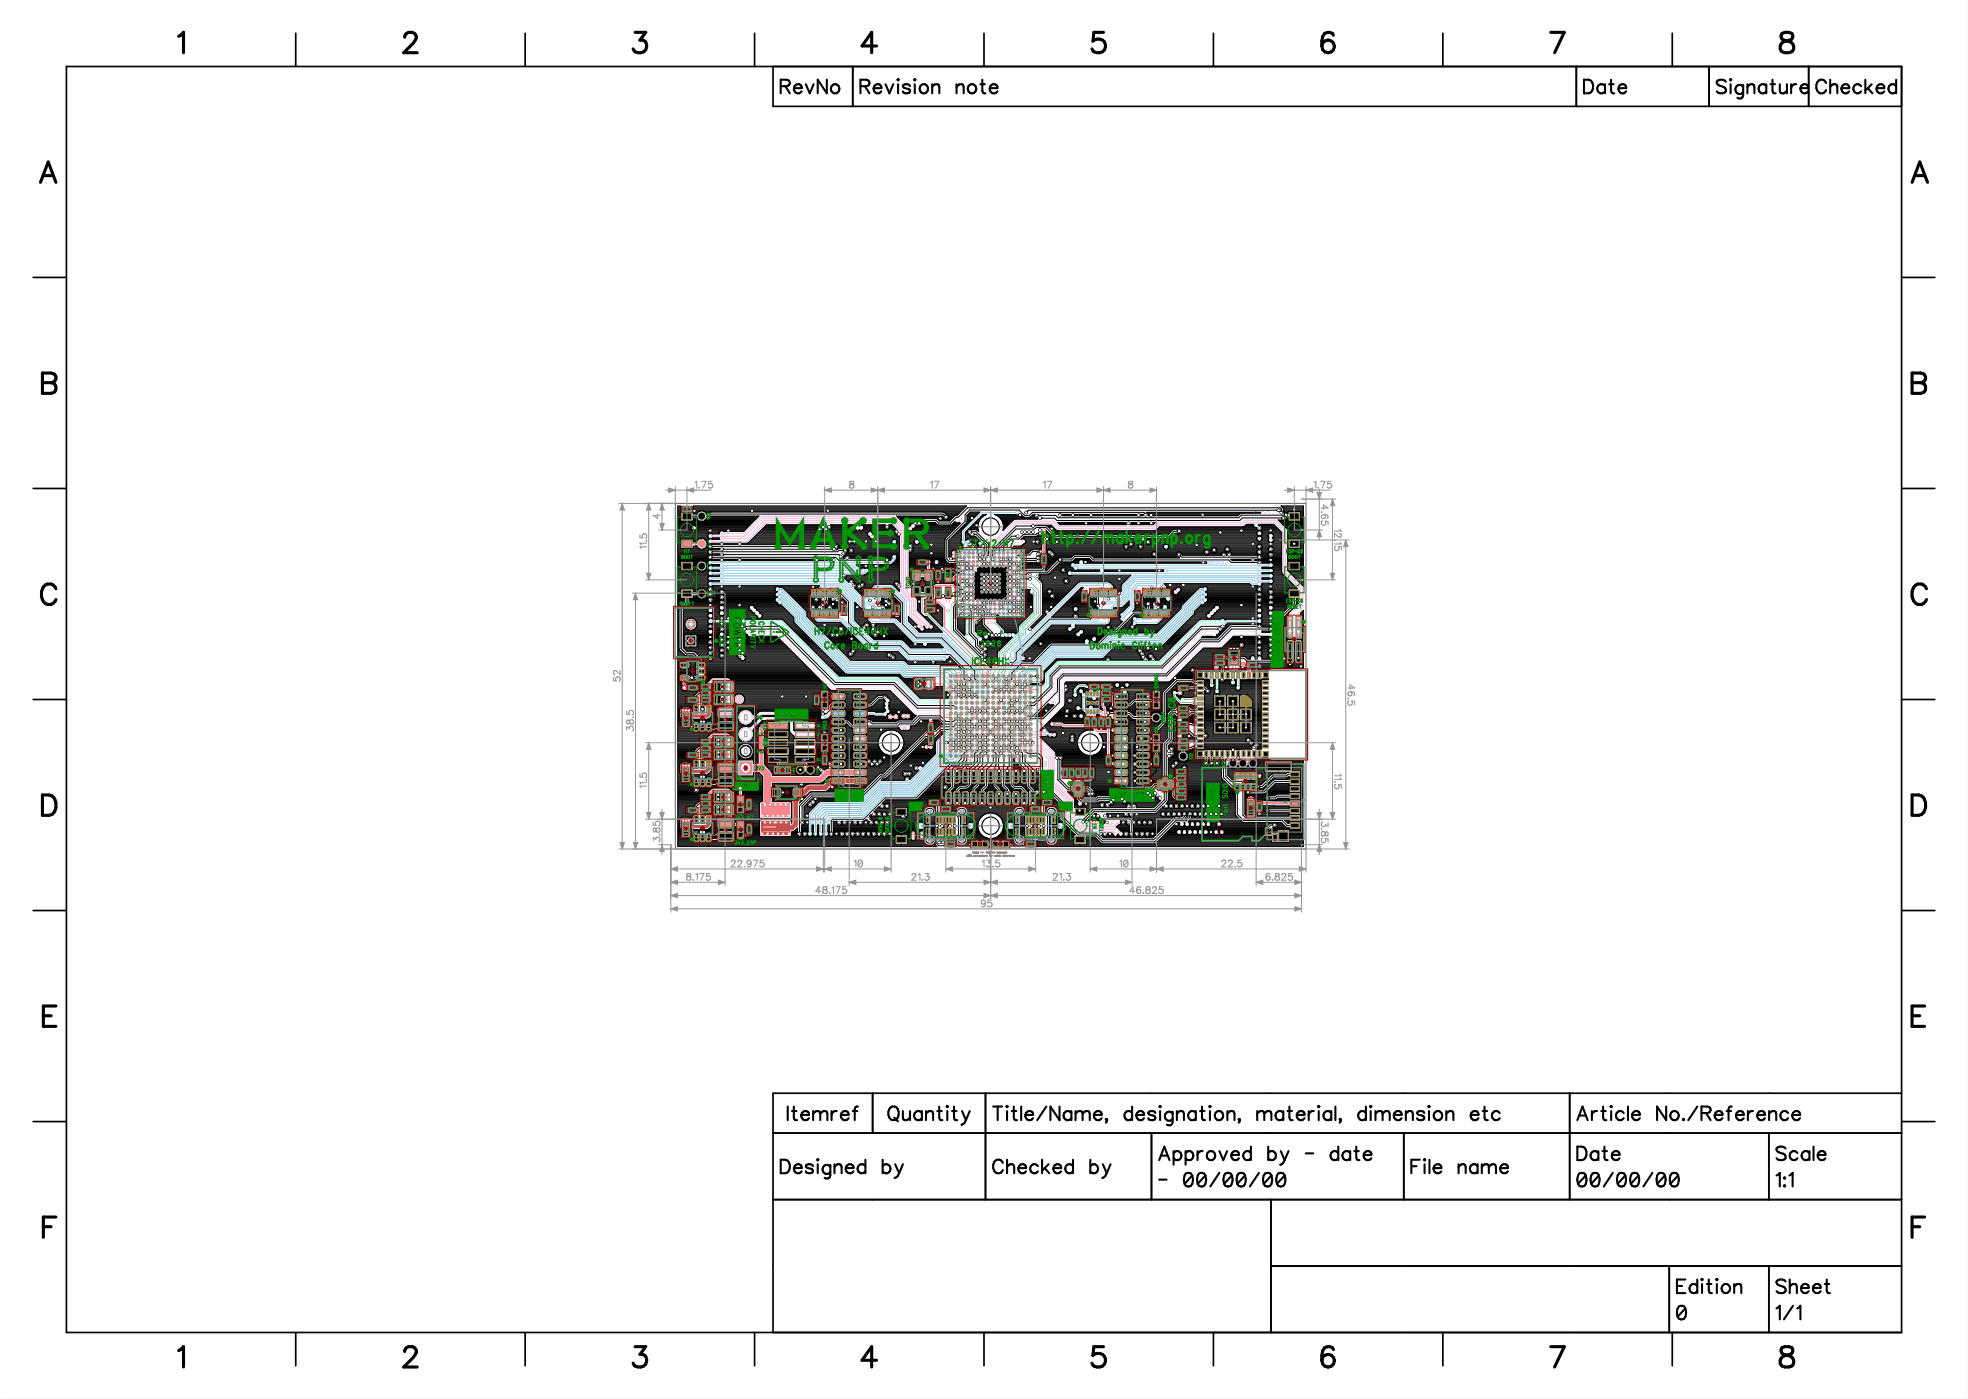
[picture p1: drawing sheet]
<svg xmlns="http://www.w3.org/2000/svg" width="296mm" height="211mm" viewBox="0 0 296 211" stroke-linecap="round" stroke-linejoin="round" font-family="sans-serif">
<defs><g id="words">
<text font-size="9.5" x="116.4" y="84.8">MAKER</text>
<text font-size="8" x="122.5" y="89.5">PNP</text>
<text font-size="7" fill="#009600" x="116.1" y="82.8">MAKER</text>
<g font-size="6">
<text x="26.7" y="8.9">1</text>
<text x="60.6" y="8.9">2</text>
<text x="95.1" y="8.9">3</text>
<text x="129.6" y="8.9">4</text>
<text x="164.2" y="8.9">5</text>
<text x="198.8" y="8.9">6</text>
<text x="233.3" y="8.9">7</text>
<text x="267.8" y="8.9">8</text>
<text x="5.9" y="28.4">A</text>
<text x="287.7" y="28.4">A</text>
<text x="6.2" y="60.1">B</text>
<text x="287.7" y="60.1">B</text>
<text x="6" y="91.9">C</text>
<text x="287.7" y="91.9">C</text>
<text x="6.2" y="123.7">D</text>
<text x="287.7" y="123.7">D</text>
<text x="6.3" y="155.4">E</text>
<text x="287.7" y="155.4">E</text>
<text x="6.3" y="187.2">F</text>
<text x="287.7" y="187.2">F</text>
<text x="26.7" y="206.7">1</text>
<text x="60.6" y="206.7">2</text>
<text x="95.1" y="206.7">3</text>
<text x="129.6" y="206.7">4</text>
<text x="164.2" y="206.7">5</text>
<text x="198.8" y="206.7">6</text>
<text x="233.3" y="206.7">7</text>
<text x="267.8" y="206.7">8</text>
</g>
<text font-size="5.9" fill="#009600" x="122" y="87.8">PNP</text>
<text font-size="4.2" x="115.6" y="93" transform="rotate(90 115.6 93)">⚠</text>
<g font-size="4">
<text x="117.4" y="14.7">RevNo</text>
<text x="129.4" y="14.7">Revision note</text>
<text x="238.4" y="14.7">Date</text>
<text x="258.3" y="14.7">Signature</text>
<text x="273.3" y="14.7">Checked</text>
<text x="118.5" y="169.2">Itemref</text>
<text x="133.6" y="169.2">Quantity</text>
<text x="149.4" y="169.2">Title/Name, designation, material, dimension etc</text>
<text x="237.4" y="169.2">Article No./Reference</text>
<text x="117.4" y="177.2">Designed by</text>
<text x="149.4" y="177.2">Checked by</text>
<text x="174.4" y="175.3">Approved by - date</text>
<text x="174.4" y="179.2">- 00/00/00</text>
<text x="212.4" y="177.2">File name</text>
<text x="237.4" y="175.3">Date</text>
<text x="237.4" y="179.2">00/00/00</text>
<text x="267.3" y="175.3">Scale</text>
<text x="267.3" y="179.2">1:1</text>
<text x="252.4" y="195.3">Edition</text>
<text x="267.3" y="195.3">Sheet</text>
<text x="252.4" y="199.2">0</text>
<text x="267.3" y="199.2">1/1</text>
</g>
<text font-size="3.5" x="156.8" y="82.2">http://makerpnp.org</text>
<text font-size="3.1" fill="#009600" x="116.5" y="93" transform="rotate(90 116.5 93)">⚠</text>
<g font-size="2">
<text x="104.6" y="73.8">1.75</text>
<text x="127.8" y="73.8">8</text>
<text x="140.1" y="73.8">17</text>
<text x="157" y="73.8">17</text>
<text x="169.8" y="73.8">8</text>
<text x="197.8" y="73.8">1.75</text>
<text x="198.6" y="75.9" transform="rotate(90 198.6 75.9)">4.65</text>
<text x="97.7" y="82.6" transform="rotate(-90 97.7 82.6)">11.5</text>
<text x="99.7" y="78.2" transform="rotate(-90 99.7 78.2)">4</text>
<text x="145.6" y="82.6">STM32-H7</text>
<text x="200.6" y="79.6" transform="rotate(90 200.6 79.6)">12.15</text>
<text x="110.2" y="92.6" transform="rotate(90 110.2 92.6)">POWER</text>
<text x="122.6" y="95.8">H7/C6/ICE40HX</text>
<text x="165.2" y="95.8">Designed by</text>
<text x="124.1" y="97.9">Core Board</text>
<text x="146.3" y="100.3">ICE40HX</text>
<text x="164.1" y="97.9">Dominic Clifton</text>
<text x="93.7" y="102.6" transform="rotate(-90 93.7 102.6)">52</text>
<text x="177.3" y="106" transform="rotate(-90 177.3 106)">C6</text>
<text x="202.6" y="103" transform="rotate(90 202.6 103)">46.5</text>
<text x="95.7" y="110.1" transform="rotate(-90 95.7 110.1)">38.5</text>
<text x="177.3" y="110.1" transform="rotate(-90 177.3 110.1)">ESP-</text>
<text x="97.7" y="118.7" transform="rotate(-90 97.7 118.7)">11.5</text>
<text x="200.6" y="116.5" transform="rotate(90 200.6 116.5)">11.5</text>
<text x="198.6" y="123.7" transform="rotate(90 198.6 123.7)">3.85</text>
<text x="99.7" y="126.8" transform="rotate(-90 99.7 126.8)">3.85</text>
<text x="110" y="130.8">22.975</text>
<text x="128.6" y="130.8">10</text>
<text x="147.8" y="130.8">13.5</text>
<text x="168.5" y="130.8">10</text>
<text x="183.9" y="130.8">22.5</text>
<text x="103.3" y="132.8">8.175</text>
<text x="122.7" y="134.8">48.175</text>
<text x="137.2" y="132.8">21.3</text>
<text x="147.7" y="136.8">95</text>
<text x="158.5" y="132.8">21.3</text>
<text x="170" y="134.8">46.825</text>
<text x="190.5" y="132.8">6.825</text>
</g>
<g font-size="1.5">
<text x="106.4" y="78.3">B</text>
<text x="106.4" y="82.4">3</text>
<text x="106.4" y="85.8">G</text>
<text x="106.4" y="90">MR</text>
<text x="108.2" y="93.3" transform="rotate(90 108.2 93.3)">5</text>
<text x="108.2" y="94.2" transform="rotate(90 108.2 94.2)">V GND</text>
<text x="112.8" y="92.7" transform="rotate(90 112.8 92.7)">POLARITY</text>
<text x="114.1" y="93.5" transform="rotate(90 114.1 93.5)">CHECK</text>
<text x="147.2" y="95.9">Rev A</text>
<text x="147.6" y="97.5">2026</text>
<text x="192.9" y="99.8" transform="rotate(-90 192.9 99.8)">H7/C6 UART</text>
<text x="117.3" y="108.3">DEBUG</text>
<text x="111" y="118.6">SWD</text>
<text x="157.1" y="116.6" transform="rotate(90 157.1 116.6)">EXP3</text>
<text x="179.1" y="114.4">B</text>
<text x="181.2" y="115.5">R/T/G</text>
<text x="126.4" y="120.3">EXP2</text>
<text x="167.7" y="120.3">EXP1</text>
<text x="170.7" y="120.3">/PRG</text>
<text x="183.3" y="123" transform="rotate(-90 183.3 123)">MicroSD</text>
<text x="185" y="123.6" transform="rotate(-90 185 123.6)">4</text>
<text x="185" y="122.8" transform="rotate(-90 185 122.8)">-</text>
<text x="185" y="122.3" transform="rotate(-90 185 122.3)">bit SDIO</text>
</g>
<g font-size="1">
<text x="103" y="83.4">H7</text>
<text x="193.6" y="83.4">ESP-C6</text>
<text x="102.5" y="84.2">BOOT</text>
<text x="137.1" y="88.7" transform="rotate(-90 137.1 88.7)">TCXO</text>
<text x="194" y="84.2">BOOT</text>
<text x="102.4" y="91.3">RESET</text>
<text x="193.6" y="90.8">ESP-C</text>
<text x="193.9" y="91.7">RESET</text>
<text x="195.9" y="90.8">6</text>
<text x="124.6" y="103.6" transform="rotate(-90 124.6 103.6)">H7</text>
<text x="174.5" y="103.6" transform="rotate(-90 174.5 103.6)">CDONE</text>
<text x="113.7" y="113.5">GND</text>
<text x="113.7" y="110.9">CLK</text>
<text x="113.7" y="108.4">DIO</text>
<text x="114.9" y="108.6" transform="rotate(90 114.9 108.6)">3V3</text>
<text x="114.9" y="111.1" transform="rotate(90 114.9 111.1)">GND</text>
<text x="123.5" y="110.7" transform="rotate(-90 123.5 110.7)">C</text>
<text x="123.5" y="109.4" transform="rotate(-90 123.5 109.4)">D</text>
<text x="124.6" y="110.2" transform="rotate(-90 124.6 110.2)">FPGA</text>
<text x="174.5" y="110.2" transform="rotate(-90 174.5 110.2)">C6</text>
<text x="175.6" y="108.9" transform="rotate(-90 175.6 108.9)">CRST</text>
<text x="113.7" y="116">3V3</text>
<text x="119.4" y="116.3">G</text>
<text x="122.8" y="116.3">R</text>
<text x="123.6" y="114.5" transform="rotate(-90 123.6 114.5)">R</text>
<text x="110.6" y="123.4">3V3_H7</text>
<text x="132.9" y="125.6" transform="rotate(-90 132.9 125.6)">CBSEL0</text>
<text x="134" y="125.7" transform="rotate(-90 134 125.7)">USER</text>
<text x="134" y="123.3" transform="rotate(-90 134 123.3)">_</text>
<text x="134" y="122.7" transform="rotate(-90 134 122.7)">0</text>
<text x="164.4" y="123.1" transform="rotate(90 164.4 123.1)">USER</text>
<text x="164.4" y="125.5" transform="rotate(90 164.4 125.5)">_1</text>
<text x="165.4" y="123.1" transform="rotate(90 165.4 123.1)">CBSEL1</text>
<text x="110.6" y="127.2">3V3_ESP</text>
</g>
<g font-size=".5">
<text x="145.6" y="129">USB connectors for cable clearance</text>
<text x="146.5" y="128.5">Need &gt;= 12.5mm between</text>
</g>
</g></defs>
<path d="M0 0h296.3v210.6h-296.3z" fill="#000" stroke="#000" stroke-width=".15"/>
<path d="M0 0h296.3v210.6h-296.3z" fill="#fff" stroke="#fff" stroke-width=".15"/>
<path d="M101.7 75.8h94.9v52h-94.9z" fill="none" stroke="#636363" stroke-width=".15"/>
<circle cx="164.2" cy="111.8" r="1.29" fill="#fff" stroke="#000" stroke-width=".15"/>
<path d="M162.3 111.8h3.7M164.2 110v3.7" fill="none" stroke="#8a8a8a" stroke-width=".15"/>
<circle cx="149.2" cy="124.3" r="1.29" fill="#fff" stroke="#000" stroke-width=".15"/>
<path d="M147.3 124.3h3.7M149.2 122.5v3.7" fill="none" stroke="#8a8a8a" stroke-width=".15"/>
<circle cx="149.2" cy="79.3" r="1.3" fill="#fff" stroke="#000" stroke-width=".15"/>
<path d="M147.3 79.3h3.7M149.2 77.4v3.7" fill="none" stroke="#8a8a8a" stroke-width=".15"/>
<circle cx="134.2" cy="111.8" r="1.29" fill="#fff" stroke="#000" stroke-width=".15"/>
<path d="M132.3 111.8h3.7M134.2 110v3.7" fill="none" stroke="#8a8a8a" stroke-width=".15"/>
<g fill="#ff4242" stroke="#ff4242" stroke-width=".15">
<path d="M102.6 123.5l.2-.3h1l.2 .3v.9l-.2 .3h-1l-.2-.3z"/>
<path d="M102.5 115.2l.3-.2h.9l.3 .2v1l-.2 .2h-1l-.3-.2z"/>
<path d="M102.6 106.9l.2-.2h1l.2 .2v1l-.2 .2h-1l-.2-.2z"/>
</g>
<g fill="none" stroke="#000" stroke-width=".25">
<path d="M147 86.4h4.3M147 86.6h4.3M147 86.9h4.3M147 87.1h4.3M147 87.4h4.3M147 87.6h4.3M147 87.9h4.3M147 88.1h4.3M147 88.4h4.3M147 88.6h4.3M147 88.9h4.3M147 89.1h4.3"/>
<path d="M147 89.3h4.3M147 89.6h4.3M147 89.8h4.3M147.3 86.1h4M147.3 85.7h4v4.2h-4.3v-3.6l.3-.3zM147.4 85.9h3.9"/>
</g>
<g fill="none" stroke="#000" stroke-width=".16">
<path d="M102.1 76.3h.3M102.1 76.5h.3M102.1 76.6h.3M102.1 76.8h.3M102.1 76.9h.3M102.1 77h.3M102.1 77.2h.4M102.1 77.3h.4M102.1 77.5h.4M102.1 77.6h.4M102.1 77.8h.4M102.1 77.9h.4"/>
<path d="M102.1 78.1h.4M102.1 78.2h.4M102.1 78.4h.4M102.1 78.5h3.3M102.1 78.7h11.2M102.1 78.8h11.1M102.1 79h10.9M102.1 79.1h2.3M102.1 79.2h2M102.1 79.4h2M102.1 79.5h2M102.1 79.7h2"/>
<path d="M102.1 79.8h2.2M102.1 80h6.3M102.9 76.7l.5 .5v.5M104.4 79.1h.2M104.4 79.1a.4 .4 0 0 0-.2 .6 .4 .4 0 0 0 .6 0M104.4 77.2h.6M104.4 77.3h.5M104.4 78.1h.5M104.4 78.2h.6M104.4 78.4h.7M104.4 76.3h41M104.4 76.5h40.8"/>
<path d="M104.4 76.6h40.7M104.4 76.8h40.5M104.4 76.9h1.1M104.4 77h.8M104.6 79.1h8.3M104.6 79.1a.4 .4 0 0 1 .2 .6M104.7 79.8h7.4M104.8 79.2h7.9M104.8 79.7h7.5M104.9 79.4h7.7M104.9 78h.1M104.9 79.5h7.5"/>
<path d="M104.9 78h-.5v.4h-1.9v-2.2h-.4v51.2h39l-.3-.4 .1-1M104.9 78l.3 .4 .7 .1M105.2 77l-.3 .4h-.5v-1.2h41.1l-1.4 1.4h-.3l-.8 .8h-1.6l-.2-.2M105.7 77.7h1l.3-.3h35l.4 .4M105.8 76.9l.4 .2 .2 .3 .6-.3h35l.7 .4M105.9 78.5h7.6M106.2 77h38.4M106.2 78.4h7.4M106.3 77.2h.5M106.3 78.2h7.4M106.3 78.2l-.4 .3M106.4 78.1l.4-.1 .3-.3h7.2l-2.3 2.3h-3"/>
<path d="M106.4 78.1l-.1 .1M106.4 77.3h.2M106.4 78.1h7.5M106.9 77.9h7.1M107.1 77.8h7.1M114.4 80h8.7M114.6 79.8h8.4M114.7 79.7h8.3M114.9 79.5h8.1M115 79.4h8.1M115.2 79.2h8.3M115.3 79.1h8.3"/>
<path d="M123 79.6a.41 .41 0 0 0 .3 .5 .41 .41 0 0 0 .5-.3M123.5 79.2l-.3 .1-.2 .3M123.6 79.1l.1-.1h-8.3l-2.7 2.7M123.6 79.1l-.1 .1M123.7 80h.4M123.8 79.8v-.1h.2a.4 .4 0 0 0 .3 .4 .4 .4 0 0 0 .5-.3M123.8 79.8h.2M124.7 80h9.9M124.8 79.8h4.2M125 79.7h3.8M125 79.7h-.2v.1M125.2 79.1l-.1-.1h8.2a.39 .39 0 0 0-.1 .4 .39 .39 0 0 0 .3 .3"/>
<path d="M125.2 79.1v.3M125.2 79.5l-.2 .2M125.2 79.1h3.8M125.2 79.5h3.5M125.2 79.4v.1M125.3 79.2h3.5M125.3 79.4h3.4M128.8 79.7l.3 .2 .3-.1M128.8 79.3v.4M129 79.1h.3M129 79.1l-.2 .2M129.3 79.1h.1"/>
<path d="M129.3 79.8h.3M129.4 79.1h.1M129.4 79.1l.3-.1 .3 .2M129.4 79.8h.1M129.4 79.8h.2M129.6 79.8h.2M129.8 79.8h4.9M129.9 79.1h3.3M130 79.7h3.5M130 79.2a.4 .4 0 0 1-.2 .6M130 79.2h3.2M130.1 79.4h3.1"/>
<path d="M130.1 79.5h3.1M131 80a.4 .4 0 0 0-.4 .4 .4 .4 0 0 0 .3 .4l.1 .2M131 80l.4 .2M133.5 79.7h.2M133.7 79.7h1.1M133.9 79.5h.9M133.9 79.1l-.1-.1h.5l.6 .7M133.9 79.1a.4 .4 0 0 1-.2 .6M133.9 79.1h.5M134 79.4h.7M134 79.2h.5M134.9 79.7a.42 .42 0 0 0-.2 .6"/>
<path d="M134.9 79.7h.1M135.1 77.8h6.8M135.2 77.9h6.8M135.4 78.1h2.8M135.5 78.2h2.5M135.7 78.4h2.1M135.8 78.5h1.8M136 78.7h1.5M136.1 78.8h1.2M136.3 79h.8M136.4 79.1h.6M136.6 79.2h.2"/>
<path d="M136.9 80h6.5M137 79.2h.1M137.4 79.8h6.1M137.5 79.7h6.2M137.5 79.6a.39 .39 0 0 1-.6 .3v1.9a.4 .4 0 0 1 .6 .4M137.5 79.6h.1M137.7 79.5h6.1M137.8 79.4h6.2M137.9 79.2h.1M137.9 79.2h6.2M137.9 79.2l-.2 .3-.2 .1M138.2 78.1l-.6 .4-.1 .3a.41 .41 0 0 0-.5 .4"/>
<path d="M138.2 78.1l2.8-.1 .2 .2M138.7 79.1h5.6M138.8 78.6h.1M138.8 78.6a.42 .42 0 0 1-.2 .5 .42 .42 0 0 1-.5 0l-.2 .1M138.8 78.6h2l.3 .4M138.8 78.7h2M138.8 79h2.3M138.8 78.8h2.1M141.1 78.1h1M141.1 79h.2h1.9h.1M141.2 78.2h2M141.4 78.4h1.6"/>
<path d="M142 77.9h.1M142 77.9l.1 .2M142 77.9l-.1-.2h-6.9l1.7 1.7 .3-.2M142.1 78.1l.3 .1M142.2 77.2h2.3M142.4 77.3h2M142.7 77.5h1.5M142.7 77.5a.4 .4 0 0 1 .1 .4 .4 .4 0 0 1-.3 .3M142.8 78.1h.5M142.8 77.6h1M142.8 77.9h.7M142.8 77.8h.8"/>
<path d="M143.4 79h1M143.6 78.7h.2M144.2 80h.6M144.4 79.8h.4M144.4 78.6h.1M144.4 78.6v.1a.38 .38 0 0 1-.6-.2l-.5 .5M144.4 78.6l.2 .2M144.5 79.7h.4M144.6 78.8h-1.1M144.6 78.8l-2.2 2.2M144.7 79.5h.4M144.8 76.9h-39.2l-.4 .1"/>
<path d="M144.8 79.8v1.4l-.1 .4 .1 .3M144.8 79.8l2.8-2.7h-1.5l-.5 .5-.1 1.1-2.6 2.6v2.6l.4-.2M144.8 79.4h.4M145 79.2h.4M145.1 79.1h.4M145.3 79h.4M145.4 78.8h.4M145.5 80h.1M145.6 78.7h.4M145.6 78.5h.5M145.6 77.6h1.4M145.6 77.8h1.3"/>
<path d="M145.6 77.9h1.1M145.6 78.1h1M145.6 78.2h.8M145.6 78.4h.7M145.7 77.5h1.5M145.9 77.3h1.4M146 79.5h1.2M146 77.2h1.4M146.1 79.4h1.1M146.2 79.2h1M146.2 79.7h1.1M146.4 79.1h.8"/>
<path d="M146.5 79h.7M146.7 78.8h.6M146.8 78.7h.5M147 78.5h.4M147.1 78.4h.3M147.2 79.8h.1M147.3 78.2h.2M147.4 78.1h.2M147.5 78.2l-.3 .8 .2 1-.3-.2-1.1-.2a.4 .4 0 0 0-.3 .7M147.6 77.9h.2M147.7 77.8h.2M147.8 77.9l.7-.4h-.5l-2.6 2.6v1.2l.3-.2"/>
<path d="M147.8 77.9l-.3 .3M147.9 77.6h.3M149.8 77.5h.1M149.8 77.5h3.1M149.8 77.5l.9 .5 .2 .5 .2 .6M150.2 77.6h3.7M150.4 77.8h3.6M150.6 77.9h5.3M150.7 78.1h5.5M150.8 78.2h1.9M150.9 78.4h1.6M150.9 78.5h1.5"/>
<path d="M151 78.7h1.2M151.1 78.8h1M151.1 79.7h.1M151.1 79h.8M151.1 79.1h.7M151.1 79.5h.2M151.1 79.2h.5M151.1 79.4h.4M152.7 78.2l-1.7 1.7 .1-.8M153.5 77.5h.2M155.2 77.8h.5M155.4 77.6h.3"/>
<path d="M155.5 77.5h.2M155.7 77.4h-.1l-.5 .5h-.8l-.7-.6a.44 .44 0 0 1-.7 .2M155.7 77.4h.1M155.7 77.4v.3l.2 .2M155.9 77.9l.3 .1M156 79.1h.1M156 79.1l1.6 .1 1.3 1.3h17l.8-.8M156.2 78h.1M156.2 78v.2M156.2 78.2h.1M156.2 78.2h-3.5M157.6 79.9l-.1 .9 .4 .1"/>
<path d="M157.6 79.9l1 1 .2 .1h12.9v.1M157.6 79.9h.1M157.7 79.2h.8M157.9 79.4h.7M158 79.5h.8M158.2 79.7h.7M158.3 79.1l.9 .8h14.7l.7-.6h12.6l.5-.3 1.1-.1a.39 .39 0 0 0 .5 .5l-.1 .1M158.3 79.1h-2.3M158.3 79.8h.8M158.5 80h17.9M159.3 78.7h10.2l.1 .3h-10zM159.4 78.8h10.1"/>
<path d="M159.6 79h10M160 77.4h12.1v.2h-12.1zM160.1 77.5h12M169.6 79h.1M170.3 79h.1M170.3 79h3.4M170.3 78.7h3.7l-.4 .3h-3.3M170.3 78.7h.1M170.3 78.7v.3M170.4 78.8h3.4M172.7 77.1h17.1v.2h-3l-.4 .3h-13.5v-.3M172.7 77.1l.1 .1"/>
<path d="M172.7 77.1h.1M172.8 77.2h17M172.8 77.2l.1 .1M172.9 77.3h13.8M172.9 77.5h13.6M174.1 79.8h2.4M174.2 79.7h3a.43 .43 0 0 1 .7 .1M174.4 79.5h14.8M174.5 79.4h14.4M176.8 79.7h.1M177.8 79.7h11.5M177.9 79.8l-.1 .5"/>
<path d="M177.9 79.8h11.5M177.9 80h11.5M187.4 79.2h1.4M187.5 79.1h1.2M189.2 79.5l.1 .2M189.3 79.7l.1 .1M189.4 79.8l.2 .1-.2 .1M189.5 79.9h.1M189.8 79.9h.1M189.8 79.9a.4 .4 0 0 0 .2-.5 .4 .4 0 0 0-.4-.3l-.1-.2h2.3l1.2 1.2v6.1l2.4 2.5h-1.4v1.4M189.8 79.1h2.1M189.8 79.9h-.1"/>
<path d="M189.8 79.9l.1 .1M189.9 79.8h2.8M189.9 80h2.9M189.9 80a.42 .42 0 0 1 0 .6M190 79.2h2.1M190 79.7h2.5M190.1 79.4h2.1M190.1 79.5h2.3M192.5 76.8h-37.6l-.4 .4M192.6 78.4h1.4M192.7 78.5h3.6M192.9 78.7h3.4"/>
<path d="M193 76.6l-.2-.2h-47.1l-1.4 1.5h-.3l-.9 .8h-1.8l-.4-.4h-2.6l-.4 .5M193 76.6v.6M193 78.8h3.3M193.1 76.3h3.2M193.1 79h3.2M193.2 76.5h3.1M193.2 76.6l.1 .4a.23 .23 0 0 0 .1 .2 .23 .23 0 0 0 .3 0h.1M193.2 76.6l-.3-.4h3.4v12.1l-2.4-2.4v-6.1l-1.4-1.5 .8 .1M193.3 76.6h3M193.3 76.8h3M193.3 76.9h3M193.3 78h-6.2l-.4 .4h-27.6l-.3-.4h-2.2"/>
<path d="M193.3 79.1h3M193.3 77h3M193.4 77.2h.1M193.4 79.2h2.9M193.6 79.4h2.7M193.6 78.2h.4M193.6 77.6h-6.7l-.4 .3h-27.2l-.3-.3h-2.9M193.7 78.1h.3M193.7 79.5h2.6M193.8 77.2h.2M193.8 77.9l-.1 .1-.1 .2-.3 .2M193.8 77.9h.2"/>
<path d="M193.9 79.7h2.4M193.9 79.8h2.4M193.9 80h2.4M194 77v.3l-.2-.1M195.8 77v1.4h-1.8v-.6l-.2 .1M195.8 77.2h.5M195.8 77.3h.5M195.8 77.5h.5M195.8 77.6h.5M195.8 77.8h.5M195.8 77.9h.5M195.8 78.1h.5"/>
<path d="M195.8 78.2h.5M195.8 78.4h.5M102.1 80.1h6.2M102.1 80.3h6.2M102.1 80.4h4.6M102.1 80.6h4.5M102.1 80.7h4.5M102.1 80.9h4.5M102.1 81h4.6M102.1 81.1h3.1M102.1 81.3h.4M102.1 81.4h.4"/>
<path d="M102.1 81.6h.4M102.1 81.7h.4M102.1 81.9h.4M102.1 82h.4M102.1 82.2h.4M102.1 82.3h.4M102.1 82.5h.4M102.1 82.6h3.2M102.1 82.8h4.6M102.1 82.9h4.5M102.1 83.1h4.5M102.1 83.2h4.5"/>
<path d="M102.1 83.3h4.6M102.1 83.6h4.6M102.1 83.8h4.5M102.1 83.9h4.5M102.1 84.1h4.5M102.1 84.2h4.7M102.1 84.4h4.6M102.1 84.5h3.1M102.1 84.7h.4M102.1 84.8h.4M102.1 85h.4M102.1 85.1h.4"/>
<path d="M102.1 85.3h.4M102.1 85.4h.4M102.1 85.6h.4M102.1 85.7h.4M102.1 85.8h.4M102.1 86h3.3M102.1 86.1h4.5M102.1 86.3h4.5M102.1 86.4h4.5M102.1 86.6h4.6M102.1 86.7h4.7M102.1 86.9h4.5"/>
<path d="M102.1 87h4.5M102.1 87.2h4.5M102.1 87.3h4.5M102.1 87.5h4.7M102.1 87.6h4.6M102.1 87.8h4.5M102.1 87.9h4.5M102.1 88h4.5M102.1 88.2h4.6M102.1 88.3h4.7M102.1 88.5h4.5M102.1 88.6h3.2"/>
<path d="M102.1 88.8h.4M102.1 88.9h.4M102.1 89.1h.4M102.1 89.2h.4M102.1 89.4h.4M102.1 89.5h.4M102.1 89.7h.4M102.1 89.8h.4M102.1 90h.4M102.1 90.1h1v.6l-.8 .7M102.1 90.3h1M102.1 90.4h1"/>
<path d="M102.1 90.5h1M102.1 90.7h1M102.1 90.8h.8M102.1 91h.7M102.1 91.1h.5M102.1 91.3h.4M102.1 91.4h.2M102.1 91.6h.1M102.1 91.7h.1M102.1 91.9h.1M102.1 92h.1M102.1 92.2h.1"/>
<path d="M102.1 92.3h.1M102.1 92.5h.1M102.1 92.6h.1M102.1 92.8h.1M102.1 92.9h.1M102.1 93h.1M102.1 93.2h.1M102.1 93.3h.1M102.1 93.5h.1M102.1 93.6h.1M102.1 93.8h.1M102.1 93.9h.1"/>
<path d="M102.1 94.1h.1M102.1 94.2h.1M102.1 94.4h.1M102.1 94.5h.1M102.1 94.7h.1M102.1 94.8h.1M102.1 94.9h.1M102.1 95.1h.1M102.1 95.2h.1M102.1 95.4h.1M102.1 95.5h.1M102.1 95.7h.1"/>
<path d="M102.1 95.8h.1M102.1 96h.1M102.1 96.1h.1M102.1 96.3h.1M102.1 96.4h.1M102.1 96.6h.1M102.1 96.7h.1M102.1 96.9h.1M102.1 97h.1M102.1 97.1h.1M102.1 97.3h.1M102.1 97.4h.1"/>
<path d="M102.1 97.6h.1M102.1 97.7h.1M102.1 97.9h.2M102.1 98h.4M102.1 98.2h.5M102.1 98.3h.7M102.1 98.5h.8M102.1 98.6h1M102.1 98.8h2.2M102.1 98.9h2.4M102.1 99h2.5M102.1 99.2h2.7"/>
<path d="M102.1 99.3h2.8M102.1 99.5h3M102.1 99.6h.2M102.1 99.8h.1M102.1 99.9h.1M102.3 91.6v6.2l.9 .9 1.2 .1 .8 .8-.3 .1M102.3 91.4v.2M102.4 99.6l.1-.1 1.2 .1 .2 .4-.1 .5M102.4 99.6l-.2 .2v.5M102.5 84.5v1.4h1.9v-1.4M102.5 81.2v1.4h1.9v-.4M102.9 91.9h3.7"/>
<path d="M102.9 92h3.7M102.9 92.2h3.8M102.9 92.3h4M102.9 92.5h3.8M102.9 92.6h3.7M102.9 92.8h3.7M102.9 92.9h3.7M102.9 93h3.9M102.9 93.2h.7M102.9 93.3h.5M102.9 93.5h.4M102.9 93.6h.3"/>
<path d="M102.9 93.8h.2M102.9 93.9h.2M102.9 94.1h.2M102.9 94.2h.3M102.9 94.4h.3M102.9 94.5h.4M102.9 94.7h.5M102.9 94.8h.8M102.9 94.9h3.7M102.9 95.1h3.7M102.9 95.2h3.7M102.9 95.4h3.8"/>
<path d="M102.9 95.5h5.4M102.9 95.7h.2M102.9 95.8h.2M102.9 96h.2M102.9 96.1h.2M102.9 96.3h.2M102.9 96.4h.2M102.9 96.6h.2M102.9 96.7h.2M102.9 96.9h.2M102.9 97h.2M102.9 97.1h.2"/>
<path d="M102.9 97.3h.2M102.9 97.4h3.7M103 91.7h3.6M103 97.6h3.6M103.1 95.6h1.8v1.8h-1.8zM103.1 91.6h3.6M103.2 97.7h3.4M103.3 91.4h5M103.3 97.9h3.6l-.2 .2-.1 .2M103.4 91.3h4.9M103.4 98h3.3M103.6 91.1h4.9"/>
<path d="M103.7 91l-.8 .8v5.7l.6 .6 1.2 .1M103.7 91h4.7M103.8 90.3h2.8M103.8 90.4h2.8M103.8 90.5h2.9M103.8 90.7h3.1M103.8 90.8h4.5M103.8 99.6h1.1M103.9 99.8h.8M103.9 99.9h.8M104.4 81.5h.1M104.4 82.2h.1"/>
<path d="M104.4 81.2v.3M104.4 81.3h.6M104.4 81.4h.5M104.4 82.3h.6M104.4 82.5h.7M104.4 84.7h.6M104.4 84.8h.5M104.4 85h.4M104.4 85.3h.4M104.4 85.4h.4M104.4 85.6h.5M104.4 85.7h.6"/>
<path d="M104.4 85.8h.7M104.4 88.8h.7M104.4 88.9h.5M104.4 89.8h.5M104.4 90h.7M104.4 94.8h2.3M104.5 93.2h2.2M104.6 94.7h2.2M104.7 93.3h1.9M104.7 98.2h1.9M104.7 98.2l1.1 1v.4l.4 .1M104.8 94.5h1.8"/>
<path d="M104.8 93.5a.91 .91 0 0 0-.9-.4 .91 .91 0 0 0-.7 .7M104.8 93.5a.91 .91 0 0 1-.1 1.1 .91 .91 0 0 1-1.1 .2l-.4-.4v-.6M104.8 93.5h1.8M104.8 85.3v.1M104.8 85.4l.2 .3M104.8 85v.4M104.9 85l-.1 .1h-.4M104.9 94.4h1.7M104.9 98.3h1.7M104.9 93.6h1.7M104.9 99.7l-.2 .1v.5M104.9 84.9v.1"/>
<path d="M104.9 85.5h.1M104.9 82.2h.1M104.9 89.7h.1M104.9 82.2h-.5M104.9 89.7l.3 .4M104.9 82.2a.82 .82 0 0 0 1.3 .3M104.9 89.7h-.5v.4M104.9 94.2h1.7M104.9 93.8h1.8M104.9 84.8h.1M104.9 85.6l.2 .2M104.9 84.8v.1"/>
<path d="M104.9 93.9h1.9M104.9 94.1h1.7M104.9 95.7h3.4M104.9 95.8h3.5M104.9 96h3.5M104.9 96.1h3.4M104.9 96.3h3.4M104.9 96.4h1.8M104.9 96.6h1.7M104.9 96.7h1.7M104.9 96.9h1.7M104.9 97h1.8"/>
<path d="M104.9 97.1h1.9M104.9 97.3h1.7M105 98.5h1.6M105 84.7l-.1 .1M105.1 85.8h.1M105.1 85.8v.1M105.1 85.9l.2 .1M105.2 98.6h1.5M105.2 85.9h.1M105.2 88.7l-.3 .3h-.5v-.3h-1.9v1.4M105.2 88.7l.6-.2 .5 .3M105.3 90.1h-1.5l-.1 .9"/>
<path d="M105.3 85.9h.1M105.3 84.5l-.2 .1M105.3 84.5l-.4 .3M105.3 84.5h.1M105.3 98.8h1.5M105.4 84.4l-.1 .1M105.4 84.4h.5M105.4 86h.1M105.4 84.4h.1M105.4 98.9h1.2M105.5 84.4h.1M105.6 99h1"/>
<path d="M105.7 99.2h.9M105.8 84.4h.1M105.8 99.3h.9M105.9 99.5h1M105.9 86h-.1M105.9 84.4h.1M105.9 86h.1M105.9 86h.8M105.9 86h-.5M106 84.4v.1M106 84.5h.6M106 82.6h.7"/>
<path d="M106 86h.1M106 84.5h.1M106 85.9h.1M106.1 88.6h.5M106.1 90.1h.5M106.1 84.5l.2 .2M106.1 81.1h.7M106.1 85.9l-.1 .1M106.1 85.9h.1M106.1 99.6h14.7M106.1 84.5l.1 .1M106.2 99.7l.1 .2v.5l-.2 .2 .2 .1"/>
<path d="M106.2 85.9h-.1M106.2 85.8v.1M106.2 85.8h.6M106.2 82.5h.4M106.3 88.8h.3M106.3 90h.5M106.3 81.3h.3M106.3 88.8a.83 .83 0 0 1 0 1.1 .83 .83 0 0 1-1.1 .2M106.3 81.3a.81 .81 0 0 0-1.4 .2h-.5M106.3 81.3l.1 .1M106.3 99.8h14.6M106.3 84.7h.3"/>
<path d="M106.3 85.7l-.1 .1M106.3 85.7h.1M106.3 84.7l.1 .1M106.3 99.9h14.8M106.4 82.3h.2M106.4 84.8h.1M106.4 88.9h.2M106.4 89.8h.3M106.4 81.4a.87 .87 0 0 1-.2 1.1M106.4 81.4h.2M106.4 85.6l-.1 .1h.3M106.4 84.8v.1"/>
<path d="M106.4 84.8h.2M106.4 85.6l-.1 .1M106.4 84.9h.1M106.4 85.6h.2M106.4 85.5h.1M106.4 85.5v.1M106.4 82.2h.2M106.4 89.1h.5M106.4 89.7h.2M106.4 84.9l.1 .1M106.5 81.6h.1M106.5 85h.2"/>
<path d="M106.5 85v.1M106.5 85h.1M106.5 85.4h.1M106.5 82h.2M106.5 89.2h.2M106.5 89.5h.1M106.5 85.1l-.1 .4M106.5 81.7h.2M106.5 81.9h.4M106.5 85.1h.3M106.5 85.3h.1M106.5 89.4h.1"/>
<path d="M106.6 90.2v.3l.2 .2h1.5M106.6 89.5v.2M106.6 88.7v.2l.3 .2M106.6 93.5l.1 .3 .2 .1M106.6 92.7l.2 .4M106.6 83.1v.2l.3 .2M106.6 84.7l.1 .2M106.6 91.9l.1 .2M106.6 82.3v.2M106.6 98.3v.2M106.6 86.4l.3 .3a.41 .41 0 0 0-.3 .3 .41 .41 0 0 0 .2 .4M106.6 89.7l.2 .2"/>
<path d="M106.6 81.3v.3l.2 .3M106.6 86.1v.3M106.6 94.5l.2 .2M106.6 93.3v.2M106.6 84.1l.3 .2M106.6 80.9l.3 .2M106.6 88.5v.2M106.6 82.9v.2M106.6 82.5l.2 .2M106.6 98.5l.3 .2M106.7 85.3a.4 .4 0 0 0 .2 .6M106.7 83.7l-.1 .4"/>
<path d="M106.7 92.5l-.1 .2M106.7 94.1l-.1 .4M106.7 92.1l.1 .2M106.7 84.9l.1 .2M106.7 96.4a.39 .39 0 0 0 .1 .7M106.7 96.4a.4 .4 0 0 1 .6 .1 .4 .4 0 0 1-.2 .6M106.7 93.2l-.1 .1M106.7 82.8l-.1 .1M106.8 97.2a.41 .41 0 0 0-.2 .4 .41 .41 0 0 0 .3 .3M106.8 88.4l-.2 .1M106.8 81.1l-.2 .2M106.8 87.4v.1"/>
<path d="M106.8 85.1h.1h-.1M106.8 87.5h.1l-.2 .1a.4 .4 0 0 0-.1 .4 .4 .4 0 0 0 .3 .3M106.8 93.1h.1l-.2 .1M106.8 94.7h.1M106.8 89.9h.1M106.8 85.1l-.1 .2M106.8 82.7h.1M106.8 81.9h.1M106.8 97.1h.1M106.8 93.1h.1M106.8 87.5h.1M106.8 86.7h.1"/>
<path d="M106.8 85.1h.1M106.9 93.9h.1M106.9 89.9h.1M106.9 88.3h.1M106.9 89.9l-.3 .3M106.9 98.7l-.2 .1-.1 .4M106.9 81.1h-.1M106.9 97.1l-.1 .1M106.9 98.7h.1M106.9 94.7a.41 .41 0 0 0-.2 .7 .41 .41 0 0 0 .7-.2M106.9 94.7h.1M106.9 92.3h.1"/>
<path d="M106.9 89.1h.1M106.9 84.3h.1M106.9 81.9h.1M106.9 81.9l-.2 .1-.1 .3M106.9 89.1l-.2 .1-.1 .3M106.9 93.9l-.2 .2M106.9 92.3l-.2 .2M106.9 85.9l-.3 .2M106.9 84.3l-.2 .1-.1 .3M106.9 83.5l-.2 .2M106.9 82.7l-.2 .1M106.9 82.7h.1"/>
<path d="M106.9 88.3l-.1 .1M106.9 85.9h.1M106.9 83.5h-4.8M107 83.5h1.3M107 87.5l.3-.1h1v.2h-1zM107 92.3h1.3M107 98.7a.41 .41 0 0 1 .3 .7 .41 .41 0 0 1-.7-.2M107 94.7l.3 .2 .1 .2M107 89.9l.2 .1 .2 .3M107 89.1l.4 .3-.2 .4M107 84.3l.3-.1h17.9v.2M107 93.9h.1"/>
<path d="M107 86.7h.1M107 93.9h4.3M107 98.7h.1M107 85.9h.1M107.1 97.1l.1 .1M107.1 92.3h-.1M107.1 89.1h.1M107.1 89.9h-.1M107.1 84.3h-.1M107.1 84.3l.2 .1h17.9M107.1 97.1h-.1M107.1 81.9h-.1"/>
<path d="M107.1 83.5l.2-.1h1v.2h-1zM107.1 93.9l.2-.1h3.9l.2 .3h-4.1M107.1 99.5h13.5M107.1 81.9l.2 .1h18.3l.3-.1M107.1 97.1h.1M107.1 81.1h.1M107.1 86.7h.1M107.1 97.9h.1M107.1 85.1h.1M107.1 88.3h.1M107.1 82.7h.1M107.1 93.9l.2 .2a.4 .4 0 0 1-.1 .6"/>
<path d="M107.1 86.7l.2 .1 1-.1M107.1 85.1l.1 .1M107.1 92.3a.4 .4 0 0 1 .3 .4 .4 .4 0 0 1-.4 .4l.3 .1M107.1 89.1h1.2M107.1 97.9h1.2M107.2 87.5h1.1M107.2 94.7h-.1M107.2 85.8l1.1 .1M107.2 85.8l-.1 .1M107.2 86.7h1.1M107.2 85.8h1.1M107.2 88.3h-.2l.3-.1h16.1l-.2 .2"/>
<path d="M107.2 88.3h9.7M107.2 94.7h1.1M107.2 97.1h1.1M107.2 88.3l.1 .2M107.2 82.7v.1M107.2 97.2l.1 .1M107.2 81.1h1.1M107.2 84.2h17.9M107.2 90h1.1M107.2 93h7M107.2 98.8h1.1M107.2 82.6h1.1"/>
<path d="M107.2 91.6h1.1M107.2 89.8l-.1 .1M107.2 81h1.1v.2h-1l-.3-.1M107.2 82.6l-.2 .1h.2M107.2 81l-.2 .1M107.2 98.6l-.1 .1M107.2 89.8h1.1M107.2 98.6h1.1M107.2 83.4h.1M107.2 85.2h.1M107.3 81h1M107.3 84.4h17.8"/>
<path d="M107.3 93.2h4.4M107.3 97h1M107.3 85.2h1M107.3 94.8h1M107.3 95.4h1M107.3 96.4h1M107.3 86h1M107.3 89.2h1M107.3 92.2h1M107.3 98h1M107.3 90.5h1M107.3 92.5h1"/>
<path d="M107.3 99.3h4.2M107.3 88.9h1M107.3 88.9l-.2 .2M107.3 97.7h1M107.3 97.7l-.3 .2h.1a.41 .41 0 0 1 .1 .7M107.3 88.5h9.4M107.3 92.9h6.7M107.3 94.5h1M107.3 97.3h1M107.3 97.3v.4M107.3 88.5l.1 .2M107.4 89.7h.9"/>
<path d="M107.4 90.1h.9M107.4 91.7h.9M107.4 96.9h.9M107.4 98.5h.9M107.4 98.9h.9M107.4 94.9h.9M107.4 95.2h1M107.4 96.6h1M107.4 88.8h1M107.4 89.4h1M107.4 90.4h1M107.4 92h1"/>
<path d="M107.4 92.6h1M107.4 94.2h4M107.4 96.7h1.2l-.2 .1-.1 .3M107.4 97.6h1M107.4 98.2h1M107.4 99.2h4M107.4 88.7l-.1 .2M107.4 90.3l-.1 .2-.2 .2M107.4 91.8l-.1 .3-.2 .2M107.4 95.1v.1M107.4 91.8a.4 .4 0 0 0-.4-.3 .4 .4 0 0 0-.4 .4M107.4 88.6h9.3"/>
<path d="M107.4 89.5h1.1M107.4 90.3h1.1M107.4 91.9h1.1M107.4 92.8h6.6M107.4 94.4h1M107.4 95.1h1.2M107.4 97.4h1.1M107.4 98.3h1.1M107.4 99h1.1M108.3 80.3v.1h-1a.42 .42 0 0 0-.5 0 .42 .42 0 0 0-.2 .5M108.3 91.5l.2 .3M108.3 94.7v.2l.2 .2"/>
<path d="M108.3 97.1l.1 .2 .2 .2M108.3 96.3l.1 .3M108.3 95.5v.2M108.3 85.9v.1h-1l-.3-.1M108.3 89.1v.1M108.3 97.9v.1M108.3 92.3v.1M108.3 82.6h.1M108.3 85h.1M108.3 86.6h.1M108.3 82.6v.2h-1.1M108.3 85h-1l-.3 .1h1.3"/>
<path d="M108.3 86.6h-1l-.2 .1M108.3 89.2l.3 .3M108.3 98l.3 .3M108.3 90.8l.3 .3M108.3 85v.2M108.3 86.6v.1M108.3 82.6h-1.1M108.3 85.2h.1M108.3 92.1v.2M108.3 95.7l.3 .2M108.3 90.1l.2 .1M108.3 90.5v.3"/>
<path d="M108.3 88.9v.2M108.3 97.7v.2M108.3 96.1v.2M108.3 98.5a.4 .4 0 0 0 .2 .6 .4 .4 0 0 0 .6-.3M108.4 96.6l.2 .1M108.4 92l-.1 .1M108.4 80l-.1 .3M108.4 80l.2-.1 .4 .1M108.4 88.8l.3-.1 .3 .1M108.4 88.8l-.1 .1M108.4 97.6l-.1 .1M108.5 91.8l.1 .1-.2 .1"/>
<path d="M108.5 90.2l.1 .1M108.5 89.5a.41 .41 0 0 0-.2 .6M108.6 95.9h.1M108.6 97.5h.1M108.6 95.1l-.3 .2v.2M108.6 89.5h-.1M108.6 98.3h.1M108.6 98.3l-.3 .2M108.6 91.1l-.2 .2-.1 .2M108.6 90.3h.1M108.6 91.1h.1M108.6 90.3l-.3 .2"/>
<path d="M108.6 97.5l-.2 .1M108.6 95.9l-.3 .2M108.7 95.1h3.3M108.7 95.9l.3 .1 .1 .3M108.7 91.1l.3 .1 .1 .3M108.7 97.5h.1M108.7 90.3h.1M108.8 96.7h.5M108.8 95.1h.1M108.8 97.5h.1M108.8 91.1h.1M108.8 89.5h7.9"/>
<path d="M108.8 98.3h2.4M108.8 90.3h.1M108.8 95.9h.1M108.8 96.7h.1M108.8 91.9h.1M108.8 89.5l.2 .1 .1 .4M108.8 98.3h-.1M108.8 89.5h.1M108.8 98.3h.1M108.8 91.9a.41 .41 0 0 1 .2 .7 .41 .41 0 0 1-.7-.2M108.8 98.3l.2 .2 .1 .3M108.8 96.7l.2 .2 .1 .3"/>
<path d="M108.8 95.1a.4 .4 0 0 1 .3 .4 .4 .4 0 0 1-.3 .4M108.8 90.3a.41 .41 0 0 1 .2 .7M108.8 97.5l.2 .1M108.9 91.9h4.1M108.9 91.1h4.1M108.9 90.3h-.1M108.9 91.9h-.1M108.9 90.3h7.8M108.9 99h2.3M108.9 94.4h2.5M108.9 97.4h.4M108.9 95.8h3.8"/>
<path d="M108.9 96h2.2M109 88.8h7.7M109 97.6h.3M109 97.6v.1M109 88.8v.1M109 90.4h7.7M109 92.6h4.7M109 91h8.2M109 92h4.2M109 91l-.2 .1M109 98.2l-.2 .1M109 89.4l-.2 .1"/>
<path d="M109 89.4h7.7M109 98.2h2.1M109 94.9h2.8M109 95.2h3.1M109 96.6h.3M109 89.7h7.7M109 96.9h.3M109 98.5h2M109 90.1h7.7M109 91.3h3.8M109 91.7h3.8M109 98.9h2"/>
<path d="M109 97.7l.1 .2M109 88.9l.1 .2M109.1 94.5h2.3M109.1 95.7h3.5M109.1 97.3h.2M109.1 88.9h7.6M109.1 90.5h7.7M109.1 92.5h4.5M109.1 96.1h1.9M109.1 97.7h.2M109.1 89.2h7.7M109.1 90.8h8"/>
<path d="M109.1 92.2h4.2M109.1 95.4h3.1M109.1 96.4h.3M109.1 98h1.9M109.1 91.6l-.2 .3M109.1 96.3l-.1 .2-.2 .2M109.1 94.7a.4 .4 0 0 0-.4-.4 .4 .4 0 0 0-.4 .4M109.1 90l-.2 .3M109.1 97.2l-.3 .3M109.1 89.1l-.1 .3M109.1 91.5v.1M109.1 94.7v.1"/>
<path d="M109.1 97.9l-.1 .3M109.1 94.8l-.3 .3M109.1 89.1h7.9M109.1 89.8h7.7M109.1 90h7.8M109.1 90.7h7.9M109.1 91.4h3.7M109.1 91.6h3.7M109.1 92.3h4.5v.2l.4 .2v.2M109.1 94.7h2.5M109.1 94.8h2.6M109.1 95.5h3.4"/>
<path d="M109.1 96.3h1.9M109.1 97h.3M109.1 97.1h.4M109.1 97.9h.4M109.1 98.6h1.9M109.1 98.8h1.9M109.3 97.7l.3 .2h.3M109.4 96.4a.4 .4 0 0 1 .6 .1 .4 .4 0 0 1-.2 .6M109.4 96.4a.4 .4 0 0 0-.1 .4 .4 .4 0 0 0 .3 .3M109.6 97.1a.4 .4 0 0 0-.3 .6M109.6 97.1h.1M109.8 97.1l.1 .1"/>
<path d="M109.8 97.1h.1M109.8 97.1h-.1M109.8 97.9h1.2M109.9 97.2l.1 .1M109.9 97.1h1.1M110 97h1M110 96.4h1M110 97.7h1M110 97.7l-.1 .2M110 97.3h1M110 97.3v.4M110.1 96.9h.9"/>
<path d="M110.1 96.6h1M110.1 96.7h1.2l-.2 .2M110.1 97.4h1.1M110.1 97.6h1M111 97.1l.2 .3M111 97.9v.2l.2 .2M111 96.3l.1 .3 .1 .1M111 98.8l.2 .3h.2M111 98.6v.2M111 96.1a.41 .41 0 0 1 .4-.2 .41 .41 0 0 1 .4 .4M111 97.7v.2M111 96.1v.2"/>
<path d="M111 98.5v.1M111.1 96.9l-.1 .2M111.1 97.6l-.1 .1M111.2 97.4l.1 .1M111.2 98.3h.1M111.2 96.7h.1M111.3 96.7h.1M111.3 98.3h.1M111.3 97.5h.1M111.3 98.3l-.3 .2M111.3 93.2l.3 .2M111.3 97.5l-.2 .1"/>
<path d="M111.4 94.2v.3M111.4 94.5l.3 .3M111.4 94.1v.1M111.4 99.1v.1M111.4 99.1h.1M111.4 97.5h.1M111.4 99.2l.1 .1a.39 .39 0 0 0 .7-.1M111.5 97.5h.1M111.5 96.7a.39 .39 0 0 1 .2 .6M111.5 97.5l.1 .1M111.6 93.3v.1M111.6 97.4h7"/>
<path d="M111.6 97.4l-.1 .1M111.6 96h5.5M111.6 97.6h7.1M111.6 97.6l.2 .3M111.7 96.6l-.2 .1M111.7 96.6h6M111.7 96.9h6.3M111.7 97.3l-.1 .1M111.7 94.8l.3 .3M111.7 97.3h6.7M111.8 96.1h5.5M111.8 97.7h7.1"/>
<path d="M111.8 97.9h.1M111.8 96.4h5.8M111.8 97h6.3M111.8 97.9l.3 .1M111.8 96.3l-.1 .3M111.8 96.3h5.6M111.8 97.1h6.5M111.8 97.9h7.2M112 95.1l.2 .1M112.1 98.6h7.7M112.1 99.3h8.4M112.1 98.8h7.8"/>
<path d="M112.1 98l.1 .2M112.1 98.8l.1 .1M112.1 98h7.1M112.2 95.2l.3 .3a.46 .46 0 0 0 .8 .3h3.7l8 8.1M112.2 98.5h7.4M112.2 98.2v.2l-.2 .3 .1 .1M112.2 98.9v.1M112.2 98.2h7.1M112.2 98.9h7.9M112.2 99.2h8.2M112.2 93.2h7.3M112.2 99v.2"/>
<path d="M112.3 98.3h7.2M112.3 99h7.9M112.3 93.2h-.1a.4 .4 0 0 0-.6 .1M112.7 81.7l-5.4 .1-.2 .1M112.7 81.7h14.9M112.8 81.6h14.7M112.8 91.3v.3l.2 .3M113 81.4h14.5M113 91.1h.4M113 91.9h.2l.1 .3 .2 .1M113 91.1l-.2 .2M113.1 81.3h14.5"/>
<path d="M113.2 95.8h3.8M113.3 81.1h14.5M113.4 91.1h4.3M113.4 91.1l.1 .2M113.4 81h17.6M113.5 91.3l.1 .2 .4 .3M113.5 91.3h4.3M113.6 80.9h17.3M113.6 91.4h4.4M113.7 80.7h17M113.8 91.6h4.3M113.9 80.6h16.7"/>
<path d="M114 91.7h4.3M114 91.8v.1l.4 .2M114 80.4h16.6M114 91.9h4.4M114 92.9a.4 .4 0 0 0 .6 .1M114.2 80.3h16.4M114.3 92h4.3M114.3 80.1h16.4M114.4 92.1v.2M114.4 92.2h4.3M114.4 92.3h.1M114.5 92.3h4.4"/>
<path d="M114.5 92.3l.2 .2 .1 .3M114.6 93h4.9M114.7 92.5h4.3M114.7 92.9l-.1 .1M114.8 92.9h4.6M114.8 92.8l-.1 .1M114.8 92.6h4.4M114.8 92.8h4.5M116.7 88.5a.42 .42 0 0 0 .2 .6M116.9 90a.46 .46 0 0 0-.2 .4 .46 .46 0 0 0 .4 .4l.1 .2M117 89.1h.1M117 89.1a.41 .41 0 0 0-.3 .4 .41 .41 0 0 0 .3 .4l-.1 .1"/>
<path d="M117.2 91l.4 .1 1.9 1.9 .1 .8M117.3 88.3h5.9M117.3 88.3l.6 .2 3.6 3.6v.7l6.6 6.6 8.2 .1M117.3 88.3h-.4l-.2 .2M117.7 93.2l.2 .1 8.4 8.5h8.9l3.3 3.3h4.3v-.2M117.9 96.7h-6.4M117.9 88.5h5.2M117.9 93.3h1.6M118.1 88.6h4M118.1 93.5h1.4M118.2 88.8h3.8M118.2 93.6h1.3"/>
<path d="M118.3 88.9h3.7M118.4 93.8h1.2M118.5 89.1h3.5M118.5 93.9h1.3M118.6 89.2h3.4M118.6 94.1h1.3M118.8 89.4h3.2M118.8 94.2h1.3M118.9 89.5h3.1M118.9 94.4h1.3M119.1 89.7h2.9M119.1 94.5h1.3"/>
<path d="M119.2 89.8h2.8M119.2 94.7h1.3M119.4 90h2.7M119.4 94.8h1.2M119.5 90.1h3M119.5 94.9h1.3M119.6 93.8l7.7 7.6 8.2 .1 .6 .6M119.7 90.3h2.8M119.7 95.1h1.2M119.8 90.4h2.7M119.8 95.2h1.3M120 90.5h2.6"/>
<path d="M120 95.4h1.2M120.1 90.7h3.6M120.1 95.5h1.3M120.3 90.8h3.3M120.3 95.7h1.2M120.4 91h3.1M120.4 95.8h1.3M120.5 91.1h1.7M120.6 96h1.2M120.7 91.3h1.3M120.7 96.1h1.3M120.8 91.4h1.2"/>
<path d="M120.8 96.3h1.3M121 91.6h1M121 96.4h1.3M121.1 91.7h1M121.1 96.6h1.3M121.3 91.9h.7M121.3 96.7h1.3M121.4 92h.6M121.4 96.9h1.3M121.5 92.2h.5M121.5 92.3h.5M121.5 92.5h.5"/>
<path d="M121.5 92.6h.5M121.5 92.8h.5M121.6 97h1.2M121.6 92.9h.5M121.7 97.1h1.3M121.8 93h.5M121.9 97.3h1.2M121.9 93.2h.7M122 97.4h1.3M122 92.7l.2 .3h.4l.1 .3M122 91.8v.9M122 89.8h.1"/>
<path d="M122.1 91.3l-.1 .5M122.1 89.8v.1M122.1 93.3h.5M122.1 89.9h.1M122.1 89.9l.1 .1M122.1 88.7v1.1M122.1 88.6v.1M122.2 90h.4M122.2 88.6h-.1M122.2 97.6h1.2M122.2 93.5h.5M122.2 90h.1"/>
<path d="M122.2 88.6h.1M122.2 88.6h.5M122.3 97.7h1.3M122.3 90l.1 .1M122.4 93.6h.5M122.5 97.9h1.2M122.5 93.8h4.1M122.5 90v.1M122.6 90h.1M122.6 90l-.1 .2 .1 .3M122.6 88.6h.1M122.6 98h1.3"/>
<path d="M122.7 93.9h4M122.7 93.3v.2M122.7 88.6h.1M122.7 91.1l.1 .4M122.7 91.1a.41 .41 0 0 0-.6 .2M122.7 91.1h.5M122.7 93.5l.2 .1M122.7 98.2h1.3M122.8 94.1h4.1M122.8 91.3h.2M122.8 91.6h.1M122.8 91.5v.1"/>
<path d="M122.8 91.4h.2M122.9 93.6l3.6 .1 4.5 4.4h4.2l1.5 1.4h3.4M122.9 98.3h1.3M122.9 94.2h4.1M123 91.5l-.2 .1M123 91.5v.1M123 98.5h1.3M123.1 94.4h3.3M123.2 91.1l-.2 .5M123.2 98.6h1.3M123.2 90.5h.6M123.2 88.4l-.1 .2h-.4"/>
<path d="M123.2 88.4h.1M123.2 94.5h3M123.3 90a.4 .4 0 0 1-.1 .6 .4 .4 0 0 1-.6-.1M123.3 90h.1M123.3 90l.2 .1M123.3 90.1h.2M123.3 90.4h.3M123.3 90.3h.2M123.3 98.8h1.3M123.4 94.7h2.8M123.5 98.9h1.3M123.5 91.1h-.3"/>
<path d="M123.5 91.1h.1M123.5 90.2l.2 .3h.3M123.5 94.8h2.7M123.5 90.1v.1M123.5 91v.1M123.5 90v.1M123.6 90.8l-.1 .2M123.6 99h1.3M123.7 94.9h2.6M123.8 90.7l-.2 .1M123.8 99.2h1.2M123.8 95.1h4.1"/>
<path d="M123.9 99.3h1.3M124 95.2h1.1M124 90.7h-.2M124 90.6v.1M124 90.5h.1M124 90.5v.1M124.1 99.5h1.2M124.1 95.4h.9M124.2 99.6h1.3M124.2 91.4h.3M124.3 95.5h.7M124.3 91.3h.2"/>
<path d="M124.3 91.1h.4M124.4 99.8h1.2M124.4 95.7h.6M124.5 99.9h1.3M124.6 95.8h.4M124.7 91h1.8M124.7 91.1l-.2 .5h-.3v-.3M124.7 91.1a.4 .4 0 0 1 .4 0 .4 .4 0 0 1 .2 .3M124.7 91h-.1a.25 .25 0 0 0-.3 0 .25 .25 0 0 0-.1 .3M124.7 96h4.1M124.7 90.1h.3M124.7 90.3h.3"/>
<path d="M124.8 90.4h.1M124.8 90.4h.3M124.8 90.4v.2l-.1 .4M124.8 90.8h1.6M124.8 90.5h.5M124.8 90.7h1M124.9 96.1h4M125 96.3h4.1M125 90h.1M125 90.2a.4 .4 0 0 0 .7 .3 .42 .42 0 0 0 .4 .2 .42 .42 0 0 0 .4-.3l.1-.1M125 90h-.3l.1 .4M125 90.1v.1"/>
<path d="M125 90v.1M125.1 95.2a.41 .41 0 0 0-.1 .5 .41 .41 0 0 0 .3 .3M125.1 95.2h.2h.3M125.1 96.4h4.1M125.2 84.4h.1M125.2 91.1h1.4M125.3 96.6h4.1M125.3 91.3h1.3M125.3 91.5v.1h.3M125.3 91.4v.1M125.3 91.4h1.3M125.4 96.7h4.1"/>
<path d="M125.5 90.5h.2M125.5 91.5v.1M125.6 91.6l.2-.1a.36 .36 0 0 1 .5 .5l.3-.1M125.6 96.9h4.1M125.6 95.2h.2M125.6 95.2l.1 .2M125.7 97h4.1M125.7 95.8l-.3 .2M125.7 95.8h.1M125.7 95.4h.1M125.7 95.8l.3 .2M125.8 95.2h.2h.3"/>
<path d="M125.8 95.2l-.1 .2M125.9 97.1h4.1M126 82.8h.1M126 81.9a.4 .4 0 0 1 .3 .6l-.3 .3M126 97.3h4.1M126.1 91.6h.5M126.2 97.4h4.1M126.2 94.7l.1 .2M126.2 94.7a.4 .4 0 0 1 .6-.4 .4 .4 0 0 1 .1 .6M126.2 82h9.2M126.3 90.7h.1M126.3 91.7h.3"/>
<path d="M126.3 82.5h.8M126.3 91.9h.3M126.3 95.2h1.8M126.3 97.6h4.1M126.3 95.2a.4 .4 0 0 1 .2 .5 .4 .4 0 0 1-.4 .3M126.3 82.2h9.1M126.3 94.9l.4 .2 .2-.2M126.3 82.3h9.1M126.4 95.8h2.2M126.4 95.4h1.8M126.5 97.7h1.7M126.5 90.4h.1"/>
<path d="M126.5 95.7h2M126.5 95.5h1.9M126.6 91.9h.1M126.6 97.9h1.4M126.6 90.4a.4 .4 0 0 0 0 .6v.8h.9h-.9v.1M126.8 90.3h.2M126.8 90.2l.1-.2 .6 .7v.1h-.3l-.1-.4h-.5M126.8 98h1.2M126.8 90.2l-.2 .1M126.9 94.4h.3M126.9 98.2h.9M126.9 94.9h.9"/>
<path d="M127 83.9h.2M127 83.7h.1M127 83.7v.1M127 94.5h.3M127 83.8l-.1 .3h.3a.4 .4 0 0 1 .3-.5 .4 .4 0 0 1 .4 .2M127 83.8h.2M127 94.8h.6M127 94.7h.5M127 98.3h.7M127.1 90.4h.1M127.2 98.5h.5M127.2 87h8.2"/>
<path d="M127.2 90.5h.1M127.2 83.6h.2M127.2 83.6l-.2 .1M127.2 90.7h.3M127.3 87.2h.8M127.3 82.5h.8M127.3 83.5h7.1M127.3 98.6h.4M127.4 82.5l-1.2 .1-.2 .2M127.4 82.5a.41 .41 0 0 1 .2 .3 .41 .41 0 0 1-.1 .4M127.4 83.2h.1M127.4 83.2l-.2 .4"/>
<path d="M127.4 83.3h8M127.4 86.9h8M127.4 86.7l-.2 .3 .6 .7a.4 .4 0 0 1 .4-.5 .4 .4 0 0 1 .4 .5M127.5 86.7h7.9M127.5 87.3h.4M127.5 83.2h.4M127.5 98.8h.3M127.5 83.2h-.1M127.6 82.6h.2M127.6 81.7l.2 .2M127.6 83.1h.2M127.6 87.5h.2"/>
<path d="M127.6 81.3v.4M127.6 98.9h6.1M127.7 82.8h.1M127.8 81.9h-20.8M127.8 81.9h.3M127.8 81.2h.3M127.8 81.2l-.2 .1M127.8 99h6.3M127.8 83.1l.1 .1M127.8 83.6h6.5M127.9 99.2h6.2M127.9 83.8l.1 .3h5.3l.2-.2"/>
<path d="M128 83.8h6.3M128 83.9h6.3M128 98h.1M128 98a.41 .41 0 0 0-.3 .5 .41 .41 0 0 0 .4 .4 .41 .41 0 0 0 .4-.5l.2-.1M128.1 99.3h6.2M128.1 81.9h.4M128.1 81.9l.2-.2 .3 .2h.3M128.1 81.1h.4M128.1 81.2l.2 .1 .2-.1M128.2 97.7l-.2 .3M128.2 97.7a.41 .41 0 0 1 .5 .1 .41 .41 0 0 1 0 .5M128.2 82.5h7.2"/>
<path d="M128.3 87.2h7.1M128.3 82.5h-.1a.41 .41 0 0 0-.4 .6M128.3 82.5l.2 .3M128.3 98.8h5.2M128.4 83.2h7M128.5 98.6h5M128.5 82.6h6.9M128.5 98.5h5M128.5 83.1h6.9M128.5 87.3h6.9M128.5 82.8a.41 .41 0 0 1-.1 .4 .41 .41 0 0 1-.5 0M128.6 87.7h.1"/>
<path d="M128.6 82.8h6.8M128.6 82.9h6.8M128.6 87.7l.1 .1M128.6 87.5h6.8M128.6 87.6h6.1M128.7 87.8a.41 .41 0 0 1 .2 .3 .41 .41 0 0 1-.2 .4l1.2 1.3h.2M128.7 87.8h.8M128.7 97.7h1.9M128.7 90.8h.2M128.7 91h.3M128.7 91.1h.5M128.7 91.3h.6"/>
<path d="M128.7 91.4h.8M128.7 91.6h.9M128.7 91.7h1.4M128.7 91.9h1.3M128.7 92h1.3M128.7 92.2h1.3M128.7 92.3h1.3M128.7 92.5h1.3M128.7 92.6h1.3M128.7 92.8h1.3M128.7 92.9h1.4M128.7 93h1.6"/>
<path d="M128.7 93.2h1.9M128.7 93.3h1.9M128.7 98.3h4.9M128.8 88.5h.2M128.8 88.6h.4M128.8 97.9h1.9M128.8 93.5h1.9M128.8 98.2h6.5M128.8 98h2.1M128.8 81.1l.3 .3M128.8 81.1l-.3 .1M128.9 81.9h5.5"/>
<path d="M128.9 81.1h2.3M128.9 87.9h.4M128.9 88.8h1.1M129 88h.1M129 93.6h1.9M129 85.1h.1M129 85.1h6.4M129 81.3h5.4M129 81.7h5.3M129.1 85.1a.42 .42 0 0 1 .3 .5M129.1 81.4v.1M129.1 81.4h5.2"/>
<path d="M129.1 81.6h5.2M129.1 88.9h.9M129.1 81.5l-.2 .4M129.1 81.5h.1M129.1 93.8h1.2M129.2 89.1h.8M129.3 93.9h.8M129.3 85.3h6.1M129.4 89.2h.6M129.4 94.1h.7M129.4 85.4h6M129.4 85.6h.1"/>
<path d="M129.4 85.6h.3M129.5 89.4h.5M129.5 94.2h.3M129.6 88.6h.5M129.6 91.6h.5l-.1 .2M129.6 91.6l-.9-1v2.8l1 1M129.7 89.5h.3M129.7 94.4h.1M129.7 88.5h1.5M129.8 87.6l-.5 .3M129.8 89.7h.2M129.9 87.6l.2 .2"/>
<path d="M130 91.8v.9M130 92.7l.2 .3M130.1 89.8h.1M130.1 88.3h1.2M130.1 94.1h-.2l-.2 .3M130.1 88.7v1.1M130.1 88.7h.1M130.1 87.8a.4 .4 0 0 1 .1 .4 .4 .4 0 0 1-.4 .2 .4 .4 0 0 1-.7 .2 .4 .4 0 0 1 .2-.7M130.1 87.8h4.5M130.2 86.6h5.2M130.2 88.2h1.3M130.2 88.6h.1"/>
<path d="M130.2 88.6l-.1 .1M130.2 87.9h4.4M130.2 88h1.4M130.3 93.8l.2-.1 .2 .1M130.3 93.8l-.2 .3M130.3 88.6h.3M130.3 94.9h.8M130.4 94.8l-.2 .1 1.4 1.4h4.2l1.3 1.2h4.7h.2l-.6-.6h-1.7M130.4 86.4h5M130.4 94.8h.7M130.4 95.1h.9M130.5 94.7h.6"/>
<path d="M130.5 94.5h.1M130.5 94.5h.6M130.5 94.5l-.1 .3M130.6 95.2h1M130.6 88.6h.1M130.6 93h.1M130.6 93v.3l.5 .6v.2l.2 .3M130.6 93h-.4M130.7 95.4h.7M130.7 85.6h4.7M130.7 93.8h.3M130.7 85.6l-.8-.1-.5 .1"/>
<path d="M130.7 85.6l.2 .4M130.7 93.8l.2 .2-.1 .4M130.8 94.4l-.3 .1M130.8 94.4h.4M130.8 86.1h4.6M130.9 95.5h.5M130.9 85.7h4.5M130.9 93.9h.2M130.9 86h4.5M130.9 94.2h.2M130.9 86l-.3 .3M130.9 85.8h4.5"/>
<path d="M130.9 94.1h.2M131 95.7h.4M131.1 94.7v.3M131.1 95l.3 .2 .4-.2M131.2 95.8h.3M131.2 88.5l-.6 .1M131.2 94.5l-.1 .2M131.3 94.4h.1M131.3 94.4l-.1 .1M131.3 96h5.4M131.3 80.1h3.3M131.4 80.2v.2h.1"/>
<path d="M131.4 80.3h3.3M131.5 96.1h5.3M131.5 80.4h3.4M131.5 80.4l.2 .3M131.5 81.1h3.9M131.6 95.2a.41 .41 0 0 0-.2 .5 .41 .41 0 0 0 .4 .3M131.6 96.3h5.4M131.6 88h.2h2.5l1.1 1v-.3a.39 .39 0 0 1-.4-.4l-.2-.1M131.6 88l-.4 .5M131.7 80.6h3.3M131.7 81h3.7M131.7 80.9a.41 .41 0 0 1-.3 .3 .41 .41 0 0 1-.4-.2"/>
<path d="M131.7 80.7v.2M131.8 80.7h3.3M131.8 80.9h3.6M131.8 95.2h.1M131.8 94.4h3.3M131.8 95.2h-.2M131.8 95a.41 .41 0 0 1 .4-.3 .41 .41 0 0 1 .4 .4M131.8 94.5l.1 .2M131.8 94.5h3.4M131.8 95v.2M131.9 93.9h.1M131.9 94.2h3"/>
<path d="M131.9 94.7h3.4M131.9 93.9h2.7l3 3M131.9 93.9v.3l-.2 .2 .1 .1M131.9 94.7l-.1 .3M131.9 93.9h2.7M131.9 94.1h2.9M132.1 95.8h4.4M132.2 95.7l-.3 .3M132.2 95.7h4.2M132.3 95.5h3.9M132.4 94.8h3.1M132.5 90.7h.5"/>
<path d="M132.5 95.4h3.6M132.5 94.9h3.1M132.6 95.1a.4 .4 0 0 1-.4 .4v.2M132.6 95.2h3.3M132.6 95.1h3.2M132.7 90.5h.3M132.7 90.8h.5M132.7 90.8l.1 .2M132.7 90.4h.3M132.7 90.1h.4M132.7 90.3h.4M132.8 91.1h.1"/>
<path d="M132.8 91h.7M132.8 91.1h.3l.2 .2M133 90.4l.1-.4h-.4v.5l-.2 .2 .2 .1M133 90.4l.1 .3 .1 .2h.3l.2 .3 .2 .1M133.2 91.1h.4M133.3 91.3v.1M133.3 91.3h1.3M133.3 91.6h.1M133.3 91.6l.6-.1a.34 .34 0 0 1 .4 .3M133.3 91.4v.1M133.3 91.5v.1M133.3 91.4h1.3"/>
<path d="M133.5 91.5v.1M133.6 83.9a.4 .4 0 0 1 .4 .5M133.7 90.1h1.1M133.8 90.3h1.2M133.8 90.4h1.3M133.8 90.5h.4a.39 .39 0 0 1 .7 .3h.7M133.8 90.4v.1M133.9 84.1h.4M134 91.3l.2-.1 .2 .1M134 84.4h.1M134 84.2h.1M134.1 91.6h.5"/>
<path d="M134.1 99.2l.3 .2 .3-.1M134.2 85h1.2M134.2 90h.5M134.2 98.3h1.2M134.3 92.9h.4M134.3 91.7h.3M134.3 89.8h.2M134.3 89.6a.41 .41 0 0 1-.2 .4 .41 .41 0 0 1-.4 0l.1 .4M134.3 91.8v.2h.3v-.2h1v1h-.1M134.3 89.6h.1M134.3 91.9h.3M134.3 92.8h.3"/>
<path d="M134.3 98.5h1.3M134.3 83.6a.4 .4 0 0 1 .7 0M134.3 89.6l1.3 1.2M134.3 83.6v.5l-.3 .3M134.4 84.8h1M134.4 81.9h.5M134.5 88h.2M134.5 84.7h.9M134.6 88.2h.2M134.6 99.3h1.9M134.6 81.2a.41 .41 0 0 0-.3 .3 .41 .41 0 0 0 .1 .4M134.7 98.6l.1 .2"/>
<path d="M134.7 98.6a.38 .38 0 0 1-.5-.3 .41 .41 0 0 0-.7 .3 .41 .41 0 0 0 .6 .4v.2M134.7 98.6h1M134.7 80.3l.3 .1 .1 .3M134.7 84.5h.7M134.7 92.8h-.1v-.2h-.3l-.2 .4h.8M134.7 92.8l.2 .2M134.7 92.8h.1M134.7 81.2h.1a.4 .4 0 0 1 .2 .5M134.7 90.5h.6M134.8 88.3h.2M134.8 98.8v.4M134.8 99.2l-.1 .1"/>
<path d="M134.8 98.8h1.1M134.8 99.2h1.5M134.8 84.4h.6M134.8 90.7h.6M134.9 98.9h1.1M134.9 99h1.3M134.9 88.5h.1M134.9 93h.3M134.9 83.5h.5M134.9 81.9h.5M134.9 84.2h.5M135 81.3h.4"/>
<path d="M135 84.1l-.1 .2-.8 .7h-5.2l.1 .1M135 84.1h.4M135 83.6v.5M135 83.6h.4M135 88.6h.1M135 81.7h.4M135 81.7l-.1 .2M135.1 81.4h.3M135.1 83.9h.3M135.1 80.7l.3 .1v7.1M135.1 81.6h.3M135.1 83.8h.3"/>
<path d="M135.1 93.2h.5M135.2 93h.4M135.2 88.8h.2M135.3 93.3h.3M135.3 88.9h.1M135.4 92.9h.2M135.4 86.3h-4.8l-.5 .3h-2.7v.1M135.4 87.9h.1M135.4 93.5h.2M135.4 87.9a.4 .4 0 0 0-.6-.4 .4 .4 0 0 0 0 .7M135.4 92.8l-.2 .2M135.5 92.8h-.1"/>
<path d="M135.6 90.8v2.9l-.7-.7M135.6 90.8v1h-1l-.1-.5M136 96.4h1.1M136.2 96.6h1M136.3 99.5h.3M136.3 96.7h1.1M136.4 99.6h3.7M136.5 96.9h2.4v.1M136.6 99.8h3.6M136.6 97h2.3M136.7 99.9h3.6M136.7 97.1h2.2"/>
<path d="M136.8 93h.2M136.8 93.2h.4M136.8 93.3h.5M136.8 93.5h.6M136.9 97.3h2.1M136.9 83.1v4.8h.2M136.9 80.1h6.3M136.9 80.3h6.2M136.9 80.4h6M136.9 80.6h5.9M136.9 80.7h5.8M136.9 80.9h5.6"/>
<path d="M136.9 81h5.5M136.9 81.1h5.4M136.9 81.3h.8M136.9 81.4h.7M136.9 81.6h.7M136.9 81.7h.8M136.9 83.2h5.4M136.9 83.3h5.4M136.9 83.5h5.4M136.9 83.6h5.4M136.9 83.8h5.4M136.9 83.9h5.4"/>
<path d="M136.9 84.1h5.4M136.9 84.2h1M136.9 84.4h1M136.9 84.5h1M136.9 84.7h1M136.9 84.8h1M136.9 85h1M136.9 85.1h1M136.9 85.3h2.6M136.9 85.4h2.6M136.9 85.6h2.6M136.9 85.8h.5"/>
<path d="M136.9 86h.4M136.9 86.1h.3M136.9 86.3h.3M136.9 86.4h.3M136.9 86.6h.3M136.9 86.7h.3M136.9 86.9h.3M136.9 87h.3M136.9 87.2h.4M136.9 87.3h.4M136.9 87.5h.7M136.9 87.6h1.8"/>
<path d="M136.9 87.8h1.6M136.9 93.6h.7M137 97.4h5M137.1 87.9h1.4M137.1 93.8h.6M137.1 87.9l.3 .3M137.2 93.9h.7M137.2 86.1l.1 1 .3 .4M137.3 86l-.1 .1M137.3 88h1.2M137.4 83.1h4.9M137.4 94.1h.6"/>
<path d="M137.4 81.9h.4M137.4 88.2v.1M137.4 85.9l-.1 .1M137.4 82.5h.1M137.4 82.5l.1 .4M137.4 82.5h4.9M137.5 82h4.8M137.5 82.9h4.8M137.5 88.2h-.1M137.5 82.9a.4 .4 0 0 1-.6 .2M137.5 82.3l-.1 .2M137.5 82.3h4.8"/>
<path d="M137.5 82.6h4.8M137.5 82.2v.1M137.5 82.2h4.8M137.5 82.8h4.8M137.5 94.2h.5M137.5 88.1h.1M137.6 88.1l-.2 .1M137.6 88.1h.1M137.6 85.7l-.2 .2M137.7 94.4h.3M137.7 88.1h.1M137.8 94.5h.3"/>
<path d="M137.9 84.1h1v1h-1zM138 90h.6M138 94.7h.2M138 81.2a.41 .41 0 0 0-.3 .5 .41 .41 0 0 0 .6 .2M138.1 94.5l.3 .2M138.1 81.2a.41 .41 0 0 1 .3 .3 .41 .41 0 0 1-.1 .4M138.1 90.1h.5M138.1 94.8h.3M138.1 90.3v1.6l2.5 2.3M138.2 90.3h.4M138.2 90.4h.4M138.2 90.5h.4"/>
<path d="M138.2 90.7h.4M138.2 90.8h.4M138.2 91h.4M138.2 91.1h.4M138.2 91.3h.4M138.2 91.4h.4M138.2 91.6h.4M138.2 91.7h.4M138.2 91.9h.4M138.3 94.9h.2M138.3 92h.3M138.3 81.9h4"/>
<path d="M138.3 88.1h.1M138.4 81.3h3.9M138.4 95.1h3.4M138.4 85.7l.3 .2M138.4 89.9h.1M138.4 92.2h.2M138.4 94.7h.1M138.4 81.7h3.9M138.4 94.7l.1 .2M138.4 81.4h3.9M138.4 87.5h1M138.4 88.1h.1"/>
<path d="M138.4 88.1h-.8M138.5 81.6h3.8M138.5 88.1l.1 .1M138.5 89.8h.1M138.5 94.9l.3 .2 .3-.2M138.5 88.1h.1M138.5 89.8h.1v2.4M138.5 89.8l-.6 .1 .2 .4M138.6 92.3h.1M138.6 88.1h.1M138.6 88.1v.1M138.6 88.1l.1 .2"/>
<path d="M138.6 88.2l.3 .1M138.6 92.2l.1 .1M138.7 85.8h.5M138.7 85.9v.1M138.7 92.3l.5 .5 .4 .1 2.3 2.3h-3.4l-1.7-1.7v-.7l1.3 1.3v.4M138.7 87.3h.5M138.7 88.3h.1M138.7 92.5h.1M138.7 88.3h.4M138.8 88.4h.1M138.8 86h.3M138.8 87.2h.3"/>
<path d="M138.8 86.1h.2M138.8 87h.2M138.8 88.6h.2M138.8 88.8h.2M138.8 88.9h.2M138.8 92.6h.1M138.9 97l.3 .3h.2l.2-.1M139 92.8h.1M139 88.5h-.2M139.1 94.9h2.6M139.1 88.3h.1M139.1 92.9h.5"/>
<path d="M139.1 88.3l-.1 .7h-.2l-.1-.7M139.2 87.6h2.9M139.2 88.3h.1M139.2 85.9l-.2 .4h-.2l-.1-.3M139.2 87.3l-.2-.4h-.2a.5 .5 0 0 1-.4 .6h-.8M139.2 87.3l.2 .2M139.2 94.8l-.1 .1M139.2 94.8h2.3M139.2 94.4a.44 .44 0 0 0 .7 .3 .4 .4 0 0 0 .7-.2M139.2 94.4h.1M139.2 94.4l-.1-.2 .1 .6M139.2 94.7h.1"/>
<path d="M139.3 88.2h.1M139.3 88.2l-.3 .1M139.3 87.8h2.8M139.3 93h.5M139.3 88.2h-.1M139.3 88h1.3M139.3 87.9a.41 .41 0 0 0-.5-.4 .41 .41 0 0 0-.3 .6M139.3 87.9v.3M139.3 88.1v.1M139.3 87.9h1.5M139.4 87.5h.9M139.4 93.2h.5"/>
<path d="M139.4 85.7l-.2 .2M139.5 97.3h2.3M139.6 93.3h.5M139.6 97.1h2.1M139.7 96.9h.1M139.7 96.9l-.1 .3M139.7 97h1.8M139.7 93.5h.5M139.8 89v.8l-.2 .3v1.7M139.9 93.6h.5M139.9 84.2v-.1h-1v1h.6v.6h-2.6M139.9 84.2a.41 .41 0 0 1 .3 .6"/>
<path d="M140 84.2h.9M140 90.1h.3M140 90.1v1h-.1v.2h1.7M140 93.8h.5M140 90.1h.1M140 91.3v.1l.1-.1M140 92.3v-.1l.1 .1M140.1 92.5h1.8M140.1 90h.2M140.1 89.9l-.1 .2M140.1 99.5a.42 .42 0 0 0 .4 .5M140.1 99.5h.1"/>
<path d="M140.2 84.4h.5M140.2 85h.6M140.2 85.1h3.7M140.2 85.3h3.7M140.2 85.4h.1M140.2 93.9h.4M140.2 89.9l.1 .2h-.2v1h1.4M140.2 92.6h1.7M140.2 84.5h.4M140.2 84.7h.4M140.3 87.5h.4M140.4 92.8h1.5"/>
<path d="M140.5 94.7h.9M140.5 94.1h.3M140.5 87.3h.2M140.5 92.9h1.4M140.6 94.5h.6M140.6 94.2v.3M140.6 94.2h.3M140.6 87.2h.1M140.6 86.1h.1M140.6 94.4h.5M140.6 86.1v1l-.3 .4M140.6 86.3h.1"/>
<path d="M140.6 86.4h.1M140.6 86.6h3M140.6 86.7h.1M140.6 86.9h.1M140.6 87h.1M140.6 93h1.3M140.7 84.8h-.5v.8v-.1a.39 .39 0 0 1 .7 .1M140.7 84.8l.1 .1M140.8 99.9h3.2M140.8 86.6h1v1h-1zM140.8 86v.6M140.8 86l-.2 .1"/>
<path d="M140.8 84.9h.5M140.8 85.4h1.3M140.8 93.2h1.1M140.8 84.3l.2-.1a.41 .41 0 0 1 .4 .3 .41 .41 0 0 1-.1 .4M140.8 84.3l-.2 .2 .1 .3M140.9 99.8h3M140.9 85.6h1.2M140.9 99.6h2.8M140.9 93.3h1M141 91.1v-.2h.3l.6 .7v2.7l-2-2h2M141 91.3v1M141.1 91h.2"/>
<path d="M141.1 91.4h.6M141.1 91.6h.8M141.1 91.7h.8M141.1 91.9h.8M141.1 92h.8M141.1 92.2h.8M141.1 93.5h.8M141.2 84.2h1.1M141.2 93.6h.7M141.2 85h2.7M141.3 89h.1M141.3 88.7v.3"/>
<path d="M141.4 84.4h1M141.4 84.8h2.5v.1M141.4 93.8h.5M141.4 84.5h1.1M141.4 84.7h1.3M141.5 93.9h.4M141.7 94.1h.2M141.8 85.7h.2M141.8 86.4h1.9M141.8 86.7h1.6M141.8 86.9h.3M141.8 87h.3"/>
<path d="M141.8 87.2h.3M141.8 87.3h.3M141.8 87.5h.3M141.8 94.2h.1M142.1 99.6l-.3-.1h-.9a.42 .42 0 0 1-.3 .5M142.1 86.7v1.1h1.3v-.2h.2l.3-.3 .1 .4M142.1 86.4h-.3v.2M142.1 86.4h1.3v-.2h.1l.2 .2M142.1 86.4h.1M142.3 85.2h1.7l.6 .6M142.3 85.2l-.4 .5M142.4 81l-.1 3.3 .1 .1"/>
<path d="M142.4 84.4l.5 .4M142.5 99.5l-.3 .1M142.5 99.5h1.1M142.6 99.3h.8M142.8 99.2l.2-.3 1.9 1.9-.9-.8h-7.2l-.5-.5M142.8 99.2l-.2 .1-.1 .2M142.8 99.2h.5M142.9 81.4h1.8M142.9 81.6h1.8M142.9 81.7h1.8M142.9 81.9h1.9M142.9 82h2.1"/>
<path d="M142.9 82.2h2.1M142.9 82.3h2.1M142.9 82.5h2.1M142.9 82.6h2.1M142.9 82.8h1.3M142.9 82.9h.5M142.9 83.1h.4M142.9 83.2h.3M142.9 83.3h.4M142.9 83.5h.4M142.9 83.6h.4M142.9 81.3h1.8"/>
<path d="M142.9 99h.2M143.1 81.1h1.7M143.2 81h1.6M143.3 83.7h.1M143.3 83.4l.1 .1-.1 .2M143.3 83.1v.3M143.3 83.1a.41 .41 0 0 1 .4-.3 .41 .41 0 0 1 .4 .3M143.4 80.9h1.4M143.4 85.4h.5M143.4 86.3h.2M143.4 87.8h.6M143.5 80.7h1.3"/>
<path d="M143.6 87.6h.3M143.6 80.6h1.2M143.7 87.9l.2 .3 .5-.1M143.7 87.9l-.2-.1h-2.5l-.5 .4-.4-.1h-.8M143.7 87.9h.5M143.7 86.4l-.3 .3M143.8 80.4h1M143.8 87.5h.1M143.8 88h.5M143.9 84.9v.2M143.9 80.3h.9M143.9 82.9h.2"/>
<path d="M143.9 85.1h.1M144 85.1v.5l-.6-.1v-.2h-1.3v.3l-.2 .2h-.1v-.2h-.9M144 87.7l.2 .2M144.1 83.2h.1M144.1 80.1h.7M144.2 82.8l-.1 .4M144.2 92.9h.4l.2 .1M144.2 93h.6M144.2 93.2h1.1M144.2 93.3h1.1M144.2 93.5h1.1M144.2 93.6h1.1"/>
<path d="M144.2 93.8h1.1M144.2 93.9h1.1M144.2 94.1h1.1M144.2 94.2h1.1M144.2 94.4h1.1M144.2 94.5h1.1M144.2 94.7h1.1M144.2 87.9h.1M144.3 87.9l.1 .2M144.4 94.8h.9M144.4 92.9h-.2v1.7l1 1.1M144.4 88.1h.1"/>
<path d="M144.5 94.9h.8M144.7 95.1h.6M144.8 93h.3M144.8 95.2h.5M144.8 81.9l.1 .1M144.9 84.9l.4 .3M144.9 82h.1M145 95.4h.3M145 82v.8h-.8M145.1 95.5h.2M145.1 93h.2M145.1 93l.2-.2v2.7l-.1 .1"/>
<path d="M145.2 95.6v.1M145.4 80.1h.2M145.4 80.3h.3M145.4 80.4h.5M145.4 80.6h.6M145.4 80.7h.7M145.4 80.9h1.6M145.4 81h1.7M145.4 81.1h1.9M145.7 80.3l.3 .1M145.8 81.1l.2 .1a.46 .46 0 0 0 .5 .5M146 80.4h.1"/>
<path d="M146 80.4a.51 .51 0 0 0 .9 .3l.7 .7-.3 .2M146.1 81.3h1.3M146.2 81.4h1.2M146.4 81.6h.9M146.5 81.7h.1M146.5 81.7l.8 .7v-.4M146.6 81.7h.6M146.8 88.8h.1M146.8 86.8v.1M146.8 89.4l.1 .1M146.8 90.1h.1M146.8 87.5h.1"/>
<path d="M146.8 88.1h.1M146.8 89.4h.1M146.8 86.8h.1M146.8 81.9h.4M146.8 87.5h.8M146.8 87.5l.1 .2-.1 .4M146.8 88.1l.1 .4-.1 .3M146.8 90.1l.1 .1M146.8 88.8h.8M146.8 90v.1M146.8 90.1h.2M146.8 88.8l.1 .2-.1 .4"/>
<path d="M146.8 89.4h.8M146.8 86.9l.1 .3-.1 .3M146.9 86.2h.1M146.9 86.9h.7M146.9 88h.7M146.9 90h-.1M146.9 86.2v.1M146.9 88.2h.7l-.1 .1M146.9 94.2h1.1M146.9 94.4h1.3M146.9 94.5h1.4M146.9 94.7h1.5"/>
<path d="M146.9 94.8h1.7M146.9 94.9h1.8M146.9 89.5v.4M146.9 89.5h4.6M146.9 86.3v.3l-.1 .2M146.9 89.5v.1M146.9 86.3h.6M146.9 89.9l-.1 .2M146.9 90.2a.39 .39 0 0 1 .6 0M146.9 90.2h.1M146.9 88.6h.6M146.9 89.9l4.5 .1"/>
<path d="M146.9 89.6v.1M146.9 87.3h.6M146.9 82h.4M146.9 87h.6M146.9 87.9h.6M146.9 88.3h.6v.3M146.9 89.2h.6M146.9 95.1h2M146.9 89.8v.1M147 86.4h.5M147 87.2h.5M147 87.8h.5"/>
<path d="M147 88.5h.5M147 89.1h.5M147 89.7h4.4M147 89.8h4.4M147.1 82.2h.2M147.1 95.2h1.9M147.2 86.1h.8M147.2 85.6h.1M147.2 94.1h.7M147.2 86.1l-.3 .1M147.2 85.6l.1 .2-.1 .3M147.2 94.1h-.3v.9l.9 .8"/>
<path d="M147.2 81.9l.1 .1M147.2 82.3h.1M147.2 95.4h1.9M147.3 85.7h4.1M147.3 86h4.1M147.3 81.6l-.1 .3M147.3 85.8h4.1M147.4 93.9h.5M147.4 93.9l-.2 .2M147.4 95.5h.8M147.4 93.8l.5-.6v.9l1.2 1.2v.1M147.4 93.8v.1"/>
<path d="M147.4 93.8h.1M147.4 93.8h.5M147.5 90.1h.1M147.5 86.6h-.5M147.5 96.6l.1 .5 .3-.2M147.5 96.6h.1M147.5 87.9h.1M147.5 89.2h.1M147.5 87.2h.1M147.5 96.7h.4M147.5 96.9h.4M147.5 97h.1"/>
<path d="M147.5 87.7h.1M147.5 87l.1 .5M147.5 86.4h.1M147.5 87.1h.1M147.5 89.2l.1 .1M147.5 89h.1M147.5 93.6h.4M147.5 86.7l.1 .1M147.5 86.3v.1M147.5 87h.1M147.5 87.6v.1M147.5 87.9v.1"/>
<path d="M147.5 88.3v.1M147.5 88.9v.1M147.5 88l.1 .1M147.5 88.6l.1 .1M147.5 86.7h-.6M147.5 95.7h.6M147.5 89.3l.2 .1M147.5 88.6l.2 .2M147.5 88.3h.1M147.5 90.2h.1M147.5 85.4h.1M147.5 84.2h.1"/>
<path d="M147.5 85.4l-.3 .2M147.5 88.9h-.6M147.5 85.4l.3 .2M147.5 88h.1M147.5 84.2l-.3 .3M147.5 83.6l-.3 .3M147.6 85.4h.1M147.6 87.6h-.7M147.6 86.9l-.1 .1M147.6 87.5l-.1 .4M147.6 86.8h.1M147.6 88.2h-.1"/>
<path d="M147.6 85.5h.1M147.6 88.2h.1M147.6 87.5h.1M147.6 86.9h.1M147.6 88.1v.1M147.6 89.4l.4 .1M147.6 88.8l-.1 .4M147.6 88.1h.1M147.7 93.5h.2M147.7 86.8h.1M147.7 88.8h.1M147.7 88.1h.1"/>
<path d="M147.7 87.5h.1M147.7 86.8l-.1 .1M147.7 87.5h-.1M147.7 88.8h-.1M147.7 90.1h-.1M147.7 85.5h.1M147.7 86.2l-.2 .2v.3M147.7 86.1l-.1 .1M147.8 86.1h-.1M147.8 93.3h.1M147.8 95.8h.3M147.8 95.8a.41 .41 0 0 1 .2 .5 .41 .41 0 0 1-.5 .3"/>
<path d="M147.8 96.6h.3M147.8 86.1h.1M147.8 89.5h.1M147.8 90h.1M147.9 96.9h.1M147.9 90h.1M147.9 96.7v.2M147.9 86.1h.1M148 96h.1M148 96.4h3.9M148 85.6h.4M148 90l.2 .2"/>
<path d="M148 90h-.2l-.3 .2M148 86.1l.1 .1M148 89.4l-.1 .1M148 85.5h.1M148 96.1h.2M148 96.3h4.1M148 86.2h.1M148 90.1h.1M148.1 86.2l.1 .1 .1-.1M148.1 85.5l-.8 .1M148.1 99.3h2.1M148.1 89.4h-.1"/>
<path d="M148.1 95.7a.41 .41 0 0 1 .4-.3 .41 .41 0 0 1 .4 .3M148.1 95.7a.43 .43 0 0 0 .3 .6M148.1 90.1h.2M148.1 89.4h.1M148.2 90.1v.1M148.2 89.3h.1M148.2 89.3l-.2 .1M148.2 89.3l.1 .1M148.2 90.2a.37 .37 0 0 1 .6 0M148.2 90.2h.1M148.2 99.5h2M148.3 99.2h1.9"/>
<path d="M148.3 89.4l.3 .1M148.3 99h.1M148.3 98.1h.1M148.3 99h1.9M148.3 99v.2l-.2 .1 1.2 1.2a.4 .4 0 0 1 .3-.5M148.3 98.1l.1 .1M148.3 97.3h.8M148.3 86.2h.1M148.4 86.1l-.1 .1M148.4 97.3h.1M148.4 99.6h1.8M148.4 86.1h.1"/>
<path d="M148.4 97.3a.4 .4 0 0 1 .3 .5 .4 .4 0 0 1-.4 .3M148.4 98.2l.2 .2 .1 .2M148.4 98.2h1.8M148.5 86.1h-.1M148.5 89.5h.1M148.5 98.9h1.7M148.5 96.6l-.4-.1-.2 .2M148.5 96.6l.1 .1M148.5 96.6h.4M148.5 98h1.8M148.5 99.8h1.7M148.6 86.1h.1"/>
<path d="M148.6 97.1h.2M148.6 97.4h2.3M148.6 86.1h-.6M148.6 98.3h1.6M148.6 85.6h.4M148.6 98.8h1.6M148.6 96.7a.39 .39 0 0 1-.2 .6M148.7 96.7h.1M148.7 97.9h1.8M148.7 86.1l.1 .2M148.7 89.4l-.1 .1M148.7 99.9h1.5"/>
<path d="M148.7 97.6h2.1M148.7 98.6l-.1 .2-.3 .2M148.7 97.7h1.9M148.7 98.5h1.5M148.7 98.6h1.5M148.7 89.4h.1M148.7 86.2h.1M148.8 95.5h.2M148.8 89.4h-.1M148.8 90.1h.1M148.8 89.4h.1M148.8 96.1h3.4"/>
<path d="M148.8 86.3h.1M148.8 85.4a.38 .38 0 0 1-.6 0l-.1 .1M148.8 89.3h.1M148.8 85.4h.1M148.8 89.3v.1M148.8 89.3l.2 .1M148.9 90.2a.37 .37 0 0 1 .6 0M148.9 90.2h-.1M148.9 95.7h.1M148.9 95.7a.43 .43 0 0 1-.4 .6M148.9 86.3h-.1M148.9 96h.4"/>
<path d="M148.9 86.2v.1M148.9 95.8h.2M149 89.4h.3M149 86.1l-.1 .1M149 89.4h.1M149.1 95.4a.4 .4 0 0 0 0 .5 .4 .4 0 0 0 .6 0M149.1 86.1h-.1M149.1 89.5h.1M149.2 86.1h.1M149.2 89.5h.1M149.3 97.3h1.8M149.3 86.1h-.6"/>
<path d="M149.3 86.1h.1M149.3 89.4h.1M149.3 85.6h.4M149.3 86.1v.1M149.3 86.2h.1M149.4 86.2l.1 .1M149.4 96.6h2.4M149.4 90.1h.2M149.4 89.4h.1M149.5 86.3h.1M149.5 89.3h.1M149.5 90.2h.1"/>
<path d="M149.5 85.4h.1M149.5 85.4a.37 .37 0 0 1-.6 0M149.5 85.4a.37 .37 0 0 0 .6 0M149.5 97.1h1.7M149.5 89.3l-.2 .1M149.5 96.7h2.2M149.5 89.3l.1 .1M149.6 89.4h.1M149.6 96h.2M149.6 96.9h1.9M149.6 97h1.8M149.6 89.4l.3 .1"/>
<path d="M149.6 86.2h.1M149.6 86.2l-.1 .1M149.6 100h.4M149.7 89.4h.1M149.7 95.9l.2 .1 .3-.1M149.7 95.9h.1M149.7 86.1l-.1 .1M149.8 86.1h-.1M149.8 89.5h.1M149.9 86.1h.1M149.9 89.5h.1M149.9 86.1h-.6"/>
<path d="M149.9 89.4h.1M149.9 85.6h1.1M150 86.1v.1M150 89.4l-.1 .1M150 86.2h.1M150 86.2l.1 .1M150.1 90.1h.1M150.1 89.4h.1M150.1 96h.2M150.1 92.8h.3M150.1 92.9h.3M150.1 93h.5"/>
<path d="M150.1 93.2v.5l1.1 1.1 .1 .5 .4-.1M150.1 86.3h.1M150.1 89.3h.1M150.1 93.2h4.3M150.1 93.3h4.1M150.1 93.5h4M150.1 93.6h3.8M150.1 90.2h.1M150.1 85.4h.1M150.1 90.2a.37 .37 0 0 0-.6 0M150.1 89.3l-.1 .1M150.1 85.4l.2 .1"/>
<path d="M150.2 90.2h-.1M150.2 89.3h.1M150.2 98.3v1.7h-.1M150.2 90.2h.1M150.2 95.9h.1M150.2 95.9l.5 .1M150.2 89.3v.1M150.2 90.1v.1M150.2 93.8h3.6M150.2 98.2v.1M150.2 90.1h.1M150.2 86.2l-.1 .1"/>
<path d="M150.3 86.2h-.1M150.3 90.1h.1M150.3 86.2h.1M150.3 90.1h-.1M150.3 85.5h.1M150.3 90.1l.3-.1 .2 .2M150.3 86.1v.1M150.3 85.5l.1 .1M150.4 93.9h3.2M150.4 92.8l-.3-.2v.6M150.4 92.8l.2 .2M150.4 89.5h.1"/>
<path d="M150.4 86.1h-.1M150.4 90h.1M150.5 90h.1M150.5 94.1h3M150.5 86.1l.3 .2M150.5 89.5h.1M150.6 86.1h-.6M150.6 85.6h.1M150.6 93h.4M150.6 86.1h.9M150.6 96h.2M150.6 85.5v.1"/>
<path d="M150.6 86.2h.1M150.7 90.1h.1M150.7 94.2h2.7M150.7 87.5h.9M150.7 87.5h.1M150.7 89.4h.1M150.7 85.5h.1M150.7 87.5l.1 .1h.6M150.7 88.8h.8M150.7 89.4h.8M150.7 87.4v.1M150.7 88.8l.1 .1"/>
<path d="M150.7 88.2h.1M150.7 90.1h.2M150.7 86.8h.1M150.7 88.1h.1M150.7 88.7h.1M150.7 86.9h.8M150.7 90.1l.1 .1M150.8 87.6v.1M150.8 86.3h.1M150.8 86.9v.1M150.8 89.3h-.1M150.8 86.7h.7"/>
<path d="M150.8 88l-.1 .1 .1 .1M150.8 88h.7M150.8 88.9v.3M150.8 86.3h.6M150.8 88.6h.6M150.8 94.4h2.5M150.8 90.2a.37 .37 0 0 1 .6 0M150.8 86.7l-.1 .1 .1 .2M150.8 88.6l-.1 .2M150.8 88h.1M150.8 90.2h.1M150.8 88.9h.6"/>
<path d="M150.8 87.9v.1M150.8 86.4h.1M150.8 86.3v.1M150.8 87h.1M150.8 87.3h.1M150.8 87.7h.1M150.8 87.9h.1M150.8 88.3h.1M150.8 88.6h.1M150.8 89h.1M150.8 89.2h.1M150.8 86.6l-.1 .2"/>
<path d="M150.8 87h.6M150.8 87.7v.2h.6M150.8 89.2l-.2 .3-.4-.1M150.8 86.4v.2M150.8 87l-.1 .4M150.8 88.3v.2M150.8 88.4h.1M150.8 86.6h.1M150.8 87.1h.1M150.8 86.6h.6M150.8 88.3h.6M150.8 86.5v.1"/>
<path d="M150.8 87.2h.1M150.8 87.8v.1M150.8 88.5l-.1 .2M150.9 86.4h.5M150.9 87.2h.5M150.9 87.8h.5M150.9 88.5h.5M150.9 89.1h.5M150.9 94.5h2.4M151 93h.3M151 93l.1-.1 .2 .1M151.1 94.7h2.2"/>
<path d="M151.2 96h.2M151.2 85.6h.3M151.2 94.8h2.1M151.3 95.9h.1M151.3 93h.3M151.3 95.9l-.3 .1h-.3M151.3 95.9l.2 .1 .3-.1M151.3 94.9h2M151.3 95.1h2M151.4 90.1h.1M151.4 89.1l.2 .3M151.4 85.8v.2"/>
<path d="M151.4 89.2h-.6M151.4 86.6h.1M151.4 89v.1M151.4 87.3l-.6 .1M151.4 86.4v.3M151.4 86l.1 .1M151.4 89h.1M151.4 85.4a.38 .38 0 0 1-.6 0l-.2 .1M151.4 90.2h.1M151.4 86.7l.2 .1M151.4 85.4h.1M151.4 86.3v.1"/>
<path d="M151.4 86.7h.1M151.4 88.9h.1M151.4 89.3h.1M151.5 87.6l-.1 .2 .1 .3M151.5 90l.1 .1M151.5 86.3h-.1M151.5 85.4l.1 .1M151.5 88.7l.1 .1M151.5 89.5v.5M151.5 88.2h-.7v.1M151.5 88.9l-.1 .1M151.5 86.3h.1"/>
<path d="M151.5 88.8v.1M151.5 86.2v.1M151.5 86.9l-.1 .2 .2 .4M151.5 88.1h.1M151.5 86.1l.1 .1M151.5 88.8h.1M151.5 89.4h.1M151.6 85.5l-.2 .3M151.6 90.1l-.1 .1M151.6 88.8h.1M151.6 86.2h-.1M151.6 88.1l-.2 .3 .1 .3"/>
<path d="M151.6 87.5h.1M151.6 85.5h.1M151.6 86.8h.1M151.6 88.1h.1M151.6 88.8h-.1M151.6 86.2h.1M151.6 90.1h.1M151.6 86.8l-.1 .1M151.6 89.4l-.1 .1M151.6 87.5l-.1 .1M151.6 93h.3M151.6 93l.2-.1 .1 .1"/>
<path d="M151.7 96h.2M151.7 95.2l.1 .1M151.7 95.2h.1M151.8 95.3h.1M151.8 95.9h.1M151.8 95.9l.6 .1M151.9 93h.4M152.2 96h.2M152.2 95.2l-.4 .1M152.2 95.2h.2M152.3 93h.3M152.3 93l.1-.1 .2 .1"/>
<path d="M152.4 96l-2.2 2.2M152.4 95.2h.4M152.5 82.5h4.3M152.6 93h.3M152.6 82.3h4.2M152.8 95.2h.3M152.9 93h.3M153.1 92.9h.1M153.1 92.9l-.2 .1M153.1 92.9l.1 .1M153.2 93h.4M153.4 94.2l-.1 .9-.4 .3-.1-.2"/>
<path d="M153.4 94.2h.1M153.6 93h.9M153.7 82.6h3.1M153.7 83.9l.2 .2h2.3l.1-.1M153.7 92.9h.1M153.7 92.9h1M153.7 82.7l.4 .1M153.7 82.7h.1M153.7 92.9l-.1 .1M153.8 82.2h3M153.8 82.2h-1.1l-.3 .3v.3l.2-.3 .5 .1a.41 .41 0 0 1 .6 .1M153.9 88.8h.1"/>
<path d="M153.9 98.6h2.4M153.9 88.8l.2 .2a.4 .4 0 0 1 .3 .3 .4 .4 0 0 1-.1 .4M153.9 88.8l1.3-.1-.2 .3 .1 .4M153.9 88.8h1.2M154 81h2.8M154 82h2.8M154 84.8h2.1M154 84.8l-.1 .1 .2 .2-.1 .3M154 98.5h2.5M154 85h2.7M154 85.4h2.9M154.1 88.9h.9"/>
<path d="M154.1 82.8h1.3M154.1 82.8l.1 .1M154.1 85.1h2.6M154.1 85.3h2.8M154.1 80.9h2.7M154.2 99.5h1.2M154.2 98.3h2.4M154.2 92.8l-.5 .1M154.2 82.9h1M154.2 92.8h.6M154.2 81.9h1.8M154.2 81.9l-.4 .3"/>
<path d="M154.2 81.1h2l.4 .2M154.2 83.1h.9M154.2 83.2h.7M154.3 89.1h.7M154.3 91.7h.1M154.3 90.4h.1M154.3 90.4h1.2M154.3 92.5h.8M154.3 92.6h.7M154.3 91h.1M154.3 91.7l.1 .3M154.3 89.7h.1"/>
<path d="M154.3 91a.42 .42 0 0 1 0 .7M154.3 89.7l.1 .4M154.3 98.8h1.9M154.3 91.7h1.2M154.3 98.2h2.5M154.3 92.3l-.1 .5M154.3 92.3h.9M154.4 89.8h1.1M154.4 91h1.1M154.4 89.7h1.1M154.4 91.1h1.1M154.4 81.3h1.5"/>
<path d="M154.4 81.7h1.5M154.4 81.7l-.2 .2M154.4 81.3v.4M154.4 89.2h.6M154.4 91.6h1.1M154.4 99.3h1.2M154.4 90.3h1.1M154.4 90.5h1.1M154.4 91.9h1.1M154.4 92.2h1M154.4 98.9h1.6M154.4 81.6h1.4"/>
<path d="M154.4 89.5h.9M154.4 90h1.1M154.4 90.8h1.1M154.4 91.3h1.1M154.4 90.1l-.1 .3 .1 .3-.1 .3M154.4 92l-.1 .3M154.5 81.4h1.3M154.5 89.4h.5M154.5 90.1h1M154.5 90.7h1M154.5 91.4h1M154.5 92h1"/>
<path d="M154.5 98h2.4M154.5 99.2h1.2M154.5 99h1.4M154.6 97.9h2.5M154.8 97.7h2.4M154.9 97.6h2.4M155 97.4h2.5M155.1 89.4l.4 .3M155.2 97.3h1.4M155.2 94.4l.2 .1M155.2 94.4h.5M155.3 97.1h1.1"/>
<path d="M155.4 94.2h.4M155.4 94.5h.1M155.5 97h.8M155.5 89.7v2.3l-2.1 2.2M155.5 94.1h.5M155.6 96.9h.7M155.7 93.9h.4M155.8 96.7h.5M155.8 81.6a.41 .41 0 0 0 .7 .3M155.8 93.8h.5M155.9 81.3l-.1 .3M155.9 96.6h.6"/>
<path d="M156 93.6h.4M156.1 96.4h7.2M156.1 81.1l-.2 .2M156.1 80.7h.4M156.1 93.5h.5M156.2 80.7l.1-.1 .4 .1M156.2 80.7l-.2 .1h-1.8l-.4 .4a.43 .43 0 0 1 .6 .1M156.2 96.3h7.2M156.3 84.5l-.1-.1h-2.3l-.2 .1M156.3 93.3h.4M156.3 81.1h.5M156.4 96.1h7.9"/>
<path d="M156.4 87.1l.6 .7v4.7l-1.8 1.9M156.4 87.1h.1M156.4 81.9h.4M156.4 93.2h.4M156.4 87.2h3.9M156.5 86.4h.1M156.5 86.4h4.2M156.5 86.4l.1 .3-.1 .3M156.5 84.8h.2M156.5 96h7.9M156.5 87l-.1 .1M156.5 87h13.3"/>
<path d="M156.5 81.3h.3M156.6 83.7h.1M156.6 81.3v.3l-.1 .3M156.6 83.7l.1 .3-.1 .3M156.6 81.7h.2M156.6 93h.4M156.6 86.6h4.2M156.6 87.3h3.6M156.6 84.2h2.6M156.6 84.3a.4 .4 0 0 1-.1 .5 .4 .4 0 0 1-.6-.1h-1.8l-.1 .1M156.6 81.4h.2M156.6 86.9h13.4"/>
<path d="M156.6 81.6h.2M156.6 86.7h13.5M156.7 95.8h5.4M156.7 83.4h.1M156.7 82.6l-.3 .2h-1l-.5 .5h-.7v-.4M156.7 83.4l-.1 .3M156.7 84.2v1h.2l-.1 .3h-2.9l.1-.1M156.7 80.7h.1M156.7 92.9h.4M156.7 87.5h3.4M156.8 95.7h5.2M156.8 97.3h.8"/>
<path d="M156.9 80.6h.1M156.9 80.6l-.2 .1M156.9 80.6v2.1l-.1-.1M156.9 92.8h.4M156.9 87.6h3.3M156.9 96.6h6.3M157 95.5h4.9M157 87.8h3.3M157 92.6h.4M157 87.9h5.1M157 88h5M157 88.2h4.8"/>
<path d="M157 88.3h4.7M157 88.5h4.5M157 88.6h4.4M157 88.8h.7M157 88.9h.6M157 89.1h.6M157 89.2h.7M157 89.4h.8M157 89.5h1.1M157 89.7h1.1M157 89.8h1.1M157 90h1.1"/>
<path d="M157 90.1h1.3M157 90.3h2.8M157 90.4h2.6M157 90.5h2.5M157 90.7h2.3M157 90.8h2.2M157 91h2M157 91.1h1.9M157 91.3h1.8M157 91.4h1.6M157 91.6h1.5M157 91.7h.4"/>
<path d="M157 91.9h.3M157 92h.2M157 92.2h.2M157 92.3h.3M157 92.5h.5M157 97.1h.8M157.1 96.7h6.2M157.1 95.4h4.9M157.1 96.9h1M157.1 97h.8M157.2 92.1l.1 .2M157.2 92v.1"/>
<path d="M157.3 95.2h4.7M157.3 91.9v-.1a.4 .4 0 0 1 .7 .1M157.3 92.3l.3 .2-2.1 2.1-.1-.1M157.3 91.9l-.1 .1M157.5 85.7h.3M157.5 85.3h.7M157.5 85.4h.6M157.5 85.6h.4M157.5 80.1h.3M157.5 80.3h.4M157.5 80.4h.6M157.5 80.6h.7"/>
<path d="M157.5 80.7h.9M157.5 81.6h12.6M157.5 81.7h12.4M157.5 81.9h12.4M157.5 82h11.8M157.5 82.2h11.7M157.5 82.3h11.7M157.5 82.5h11.7M157.5 82.6h11.8M157.5 82.8h.3M157.5 82.9h.2M157.5 83.1h.1"/>
<path d="M157.5 83.2h.1M157.5 94.9h3.3M157.6 89.1a.41 .41 0 0 0 .6 .3M157.6 83.1l.1 .1M157.7 83.2h.1M157.7 83.2v.1M157.7 94.8h3M157.7 83.3v.9h-1v-.8M157.7 83.3l.3 .2M157.7 83.6h.4M157.7 83.8h.5M157.7 83.9h1.7"/>
<path d="M157.7 84.1h1.6M157.7 84.4h1.4M157.7 84.5h1.2M157.7 84.7h1.1M157.7 84.8h1M157.7 85h.8M157.7 85.1h.7M157.8 82.8l-.2 .3M157.8 82.8l.2-.1 .3 .1M157.8 94.7h2.9M157.8 91.7h.5M157.9 81.4h13.9"/>
<path d="M157.9 80.9h.6M157.9 80.9a.41 .41 0 0 1 .1 .5 .41 .41 0 0 1-.5 .1v1.7h.2M158 88.6l-.3 .3-.1 .2M158 94.5h2.7M158 91.9v.1M158 91.9h.2M158 81h.7M158 81.3h13.7M158 86.3h2.7M158 92h.1M158.1 81.1h13.6M158.1 88.6a.41 .41 0 0 1 .2 .7"/>
<path d="M158.1 94.4h2.7M158.2 89.4a.4 .4 0 0 0 .1 .7 .4 .4 0 0 0 .6-.4M158.2 89.4h.1M158.2 86.1h1.6M158.3 82.8l.1 .3h15.3M158.3 94.2h2.9M158.3 82.8h23.2M158.3 89.3h.1M158.3 99.9h.3M158.3 89.3l.4 .1M158.3 86h1.4M158.4 88.8h2.8"/>
<path d="M158.4 89.3h.1M158.4 82.9h22.9M158.4 89.2h2.4M158.4 88.9h2.7M158.5 89.1h2.4M158.5 99.8h.3M158.5 85.8h1.2M158.5 83.1a.4 .4 0 0 1 .4 .4 .4 .4 0 0 1-.4 .4 .4 .4 0 0 1-.4-.4h-.4M158.5 92.8h3M158.6 90.1h1.3M158.6 99.6h.3M158.6 80.1h17.6"/>
<path d="M158.6 85.7h1.1M158.7 89.4h2M158.7 89.4l.1 .1M158.7 92.6h2.9M158.7 83.8h2.7M158.7 99.5h.4M158.7 91.3l-.7 .7M158.8 80.3h17.3M158.8 85.6h1M158.8 83.2h14.7M158.8 90h1.3M158.8 89.5l.1 .2"/>
<path d="M158.8 89.5h1.7M158.8 92.5h2.9M158.8 83.6h2.8M158.9 83.3h14.5M158.9 83.5h14.5M158.9 89.7h1.5M158.9 89.8h1.3M158.9 80.4h17.1M158.9 85.4h2.4M159 92.3h5M159.1 85.3h2.1M159.1 92.2h4.9"/>
<path d="M159.2 85.1h1.9M159.2 84.2l-1.6 1.6h-.2l.1-.2v-.4h.2v-1M159.2 84.2h.1M159.3 92h2.4M159.4 99.4l-2.1 1.9M159.4 85h1.8M159.4 83.9h.5M159.4 83.9l-.2 .3M159.4 91.9h2.2M159.5 84.8h1.7M159.6 91.7h1.9M159.7 91.6h1.9"/>
<path d="M159.7 86l.1 .1M159.8 86.1l.3 .1 .3-.1M159.8 85.6l-.1 .4M159.8 85.6l.3-.2 .3 .2M159.9 91.4h1.8M159.9 83.9h1.4M160 91.3h5M160.2 91.1h4.8M160.2 87.6l.1 .1M160.2 87.3a.41 .41 0 0 1 .6-.2 .41 .41 0 0 1 .1 .6M160.2 87.3v.3M160.3 87.7l.2 .2 .4-.2"/>
<path d="M160.3 91h4.8M160.4 86.1h.3M160.4 85.6h1.2M160.4 85.6l.1 .2-.1 .3M160.5 90.8h4.6M160.5 86h.3M160.5 85.7h1.1M160.5 85.8h1.3M160.6 90.7h2.1M160.7 94.7l.1 .2M160.7 86.4l.1 .2M160.7 86.1v.3"/>
<path d="M160.7 90.5h2M160.8 86.6a.46 .46 0 0 0 .6 0h8.9l-1.4 1.4-.1 1-.2-.1-.3 .2-.1-.5M160.8 87.2h8.9M160.9 87.8h1.4M160.9 90.4h1.8M160.9 87.3h8.6M161 87.6h1.4M161 87.5h8.4M161 90.3h1.7M161.2 90.1h1.5M161.2 94.1v.1a.46 .46 0 0 0-.5 .5M161.2 94.1h.1"/>
<path d="M161.2 94.1h-2.8l-4.5 4.5v.1h.3l.2 .2M161.3 85.4l.3 .1a.44 .44 0 0 0 .2 .4 .44 .44 0 0 0 .5-.1h3.2M161.3 90h1.4M161.4 84.6h-.1M161.4 94.9h1M161.4 86h4.1M161.5 89.8h2.5M161.5 94.8h1M161.5 84.5h.9M161.6 91.8a.41 .41 0 0 0 .4 .3 .41 .41 0 0 0 .3-.3M161.6 91.6v.2M161.6 89.7h1.1"/>
<path d="M161.7 84.4h.8M161.8 89.5h.9M161.8 94.7h4.7M161.8 84.2h2.3M161.8 83.5l-.6 .5-1.3-.1M161.9 94.1h4.8M161.9 94.1h.1M161.9 94.1v.4M161.9 89.4h.8M161.9 91.3l-.3 .3M161.9 94.5h4.6M161.9 94.5l-.2 .2a.25 .25 0 0 0-.3 .2 .38 .38 0 0 1-.6 0"/>
<path d="M162 94.2h4.6M162 94.4h4.5M162 91.3l.3 .3M162.1 89.2h.6M162.2 85.8h3.3M162.2 89.1h.5M162.2 92h1.8M162.3 91.4h2.8M162.3 92.5h1.7M162.3 91.9h1.7M162.3 91.6v.2M162.4 88.9h.3"/>
<path d="M162.4 91.6h1.8M162.4 92.6h1.6M162.4 91.7h1.6M162.4 92.8h1.6M162.4 84.7h-2.7l-1.9 1.7M162.6 95.8h2M162.7 88.6h.2M162.7 95.7h3.6M162.8 88.8v1h1v-.2h.2a.39 .39 0 0 0 .2 .4 .39 .39 0 0 0 .5 0h.4M162.8 89.8v1h1v-1M162.8 84.2a.41 .41 0 0 0-.4 .6h-.5a.42 .42 0 0 0-.6 0 .42 .42 0 0 0 0 .6M162.8 95.5h3.6"/>
<path d="M162.8 88.5h.2M162.8 84.2l.3 .2 .1 .2M163 88.5l-.1 .3h-.4M163 88.5h.1h-.3l-4.4 4.4h3.2a.41 .41 0 0 1 .3-.6M163 94.8a.4 .4 0 0 0-.6 .3h-5M163 94.8a.44 .44 0 0 1 .2 .5 .44 .44 0 0 1-.4 .3 .4 .4 0 0 1-.5 .3 .4 .4 0 0 1-.3-.4 .4 .4 0 0 1 .3-.4M163 94.8h3.7M163.1 95.4h3.5M163.1 84.4h1.2M163.2 94.9h4.4M163.2 95.2h3.5M163.2 95.1h3.7"/>
<path d="M163.2 84.5h1.2M163.2 84.7h18.4M163.7 96.2a.4 .4 0 0 0-.4 .2 .4 .4 0 0 0 0 .4h-5.1l-2.8 2.7h-1.5a.4 .4 0 0 0 .5-.1 .4 .4 0 0 0 0-.5M163.8 96.2l.2 .2M163.8 89.7h.2M163.8 90h.3M163.8 90.1h1.3M163.8 90.3h1.3M163.8 90.4h1.3M163.8 90.5h1.3M163.8 90.7h1.3M164 96.3h.3"/>
<path d="M164 96.4v.3M164 96.4h.4M164 96.7h1.3M164.1 96.6h.5M164.2 83.5l.5 .5h12.9l-.3-.2M164.4 96.3l.2 .3M164.4 96.1a.41 .41 0 0 1 .5-.3 .41 .41 0 0 1 .2 .6M164.4 96.1v.2M164.4 83.6h9M164.4 84.5l-.4-.4h-2l-.6 .5-1.7 .1M164.4 84.5l.2 .1h17.1v.2h-18.5v-.2M164.5 83.8h9.1"/>
<path d="M164.6 96.6h.3M164.7 91.6l-.4-.1-.2 .2-.1 1.2h-1.7a.41 .41 0 0 0-.3-.6M164.7 91.6h.1M164.7 91.6h.5M164.7 83.9h12.8M164.7 90h.1M164.8 90v.1M164.9 95.8h1.3M165 96.6h.4M165 91.3l.2 .3M165 91.1v.2M165 90v.1"/>
<path d="M165.1 96h.9M165.1 96.4l-.2 .2M165.1 96.4h.5M165.1 90v.9l-.1 .2M165.1 90h.1M165.2 91.6h.1M165.2 96.1h.7M165.2 96.3h.5M165.5 86h-4.1a.44 .44 0 0 0-.7 .1M165.5 85.8v.2M166.2 99h.3M166.3 85.8v.2h8.9"/>
<path d="M166.3 85.8h8.9v.2M166.3 85.8h8.9M166.3 86h8.9M166.3 98.9h.4M166.4 99.2h-7.4l-1.8 1.8-.1 1.4M166.5 98.8h5.3M166.6 94.2a.41 .41 0 0 0 0 .5 .41 .41 0 0 0 .6 .1M166.6 98.6h5M166.7 94.1h.1M166.7 98.9h.2M166.7 98.9l-.2 .2-.1 .3-7.5-.1M166.7 94.1l-.1 .1"/>
<path d="M166.8 98.5h4.7M166.8 94.1h.1M166.8 94.1h.3M166.9 98.3h4.6M166.9 98.9h4.8M166.9 98.9l.3 .2v.3h4.9M167 93.9h1.7M167.1 94.1h1.4M167.1 87.6h-4.7l-3.7 3.7M167.1 94.1l.1 .1M167.1 87.6v.1M167.1 87.6h2.2"/>
<path d="M167.1 98.2h4.2M167.1 94.8h.7M167.1 87.7h.1M167.1 93.8h1.7M167.1 87.7l.6 .5M167.2 99h4.6M167.2 93.2h1.4M167.2 93.3h1.4M167.2 93.5h1.6M167.2 93.6h1.8M167.2 98h4M167.2 99.2h4.7"/>
<path d="M167.2 94.2l.1 .5M167.3 87.8h1.8M167.3 94.2h1.1M167.3 94.7l-.1 .1M167.3 94.7h.6M167.3 94.4h.9M167.3 94.5h.8M167.4 97.9h3.8M167.4 87.9h1.6M167.5 97.7h3.8M167.5 88h1.3M167.6 93h.1"/>
<path d="M167.7 88.2v.1M167.7 88.2h1.1M167.7 97.6h3.7M167.7 88.6h.1M167.7 88.3v.3M167.7 91.6h.1M167.7 88.6h.5M167.7 88.3h1.1M167.7 88.5h1.1M167.8 97.4h4.7M167.8 91.5v.1M168 97.3h4.5"/>
<path d="M168 91.5v.1M168.1 91.6h-.4M168.1 93h.5M168.1 93h-.9v.7l-.4 .3M168.1 91.6h.1M168.1 91.6h1.5M168.2 91.6l.1 .1M168.2 95.2h6M168.2 88.6h.6M168.2 92.9v.1M168.2 91.7h.1M168.3 91.7h1.1"/>
<path d="M168.3 92.9h.4M168.3 91.7v1.2M168.3 91.8h.1M168.3 92.8l-.2 .2M168.3 88.8h.5M168.3 88.9h.5M168.3 91.9h1M168.3 92h.8M168.3 92.2h.6M168.3 92.3h.4M168.3 92.5h.3M168.3 92.6h.3"/>
<path d="M168.3 92.8h.3M168.3 95.1h6M168.5 94.9h6M168.6 93.2l.2 .3M168.6 92.5l.1 .3M168.6 94.8h6M168.7 92.8v.1l-.1 .3M168.8 93.5h.2l-1.4 1.5-.7 .1-1.7 1.7h-1.2v-.1M168.8 94.7h1.4M168.9 94.5h1.2M169.1 91.4h.6M169.1 94.4h1"/>
<path d="M169.2 91.3h.6M169.2 94.2h.9M169.4 91.1h.6M169.4 94.1h.8M169.5 91h.5M169.5 93.9h1M169.6 81.9a.4 .4 0 0 0-.4 .3 .4 .4 0 0 0 .1 .4M169.6 81.9l.3 .1M169.7 90.8h.3M169.7 93.8h.7M169.8 90.7h.2M169.8 93.6h.7"/>
<path d="M169.8 82.6h1.7M169.9 82h.1M170 82.5h1.4M170 93.5h.6M170 82.2l.4 .1M170 82.2h.1M170 82.2a.4 .4 0 0 1-.2 .4 .4 .4 0 0 1-.5 0M170 82.3h.1M170 91.1l-1.4 1.4M170 91.1v-.7l-1 1-1.2 .1-.1 .1M170.1 93.3h.4M170.1 94.2v.3"/>
<path d="M170.2 93.2h.2M170.4 93h.1M170.4 82.3h.9M170.5 93.2l.1 .3M170.5 81.6h1.4M170.6 93.5h.1M170.6 93.5l-.1 .2v.3h-.2l-.2 .2M170.6 82.2h.8M170.6 81.7a.4 .4 0 0 0-.5-.1 .4 .4 0 0 0-.2 .4M170.6 81.7l.1 .2M170.7 81.7h1.8M170.7 92.8h1.3"/>
<path d="M170.7 82l-.3 .3M170.7 81.9v.1M170.7 81.9h1.9M170.7 82h.7M170.8 91.9h1.2M170.8 94.7h4M170.8 92.6h1.2M170.9 91.7h1.1M170.9 94.5h4M170.9 94.2h4.3M170.9 90.8h1.6M170.9 91h1.6"/>
<path d="M170.9 91.1h1.6M170.9 91.3h1.7M170.9 91.4h1.7M170.9 91.6h1.3M170.9 94.4h4.2M171.1 94.1h4.3M171.3 97.7a.41 .41 0 0 1 .4-.1 .41 .41 0 0 1 .3 .3M171.3 97.7v.5M171.3 98.2l.2 .1M171.5 98.3l.1 .3M171.5 82.6l.2 .1 .3-.1M171.6 98.6l.1 .2"/>
<path d="M171.7 81.1l.1 .3M171.7 81.9a.4 .4 0 0 0-.3 .3 .4 .4 0 0 0 .1 .4M171.7 98.9l.1 .2 .3 .2M171.8 98.8h.1M171.8 89.8v1h-.9v.9l-.3 .3h1.4l.2-.4h.4M171.8 98.8l-.1 .1M171.8 89.7h.2M171.8 90h.3M171.8 90.1h2.3M171.8 90.3h2.3M171.8 90.4h2.2M171.8 90.5h2.2"/>
<path d="M171.8 90.7h.8M171.8 81.9l.3 .1M171.8 97.6h.6M172 97.7h.5M172 82.6h3.3M172 89.8h-1.1h.9v-.2h.2a.39 .39 0 0 0 .2 .4 .39 .39 0 0 0 .5 0h.4M172 97.9l.1 .1M172 97.9h.6M172.1 82l.1 .3-.2 .3M172.1 82h3.1M172.1 98h3.8M172.1 99.3v.1"/>
<path d="M172.1 98l.2 .3M172.1 82.5h3.1M172.2 82.2h3M172.2 82.3h3M172.3 81.6h.2M172.3 98.2h3.4M172.3 98.5l.3 .3M172.3 98.3v.2M172.3 98.3h3.3M172.3 98.5h.6M172.5 97.6l.1-.3h-4.6l-2 1.9M172.5 97.6l.1 .3"/>
<path d="M172.5 98.6h.4M172.5 81.1h16.7M172.5 81.3h.1M172.5 81.7l.1 .2M172.6 98.8h.2M172.6 98.8l.1 .1M172.6 97.9h.5M172.6 81.9l.3 .1 .3-.1M172.6 81.3l.3-.1 .3 .1M172.6 91.6h.1M172.6 91.3v.3M172.6 90.7l-.1 .2 .1 .4"/>
<path d="M172.6 81.3l-.1 .4M172.7 98.9h.2M172.7 90h.1M172.7 98.9l.2 .2v.2M172.8 90v.1M172.9 99h.1M172.9 90.5l-.3 .2M172.9 98.9l.3 .2M172.9 99.4h.3M172.9 99.3v.1M172.9 99.2h.3M172.9 90.5a.4 .4 0 0 1 .3 .7"/>
<path d="M173 90v.1M173.1 97.9h2.9M173.1 90l.9 .1M173.1 90h.1M173.2 81.9h19.8M173.2 97.3h3.4M173.2 81.3h16.1M173.2 91.3v.3h.1M173.2 99.2v.1M173.2 81.3l.1 .2-.1 .4M173.2 99.3v.1M173.2 99.1h.1"/>
<path d="M173.2 91.3h.4M173.2 91.4h.4M173.2 98.3a.4 .4 0 0 0-.3 .6M173.2 99.1v.1M173.2 90.7h.4M173.2 97.7h2.9M173.2 91.2v.1M173.2 91.2h.1M173.3 97.4h3.1M173.3 91.1h.2M173.3 97.6h3M173.3 98.3l.3 .2"/>
<path d="M173.3 81.4h16.1M173.3 81.7h19.7M173.3 90.8h.2M173.3 91h.2M173.3 81.6h17.8M173.3 91.5v.1M173.6 98.5h1.8M173.6 98.5v.4M173.6 91.3v.3l-.3-.1M173.6 98.9h.1M173.6 98.9h.2M173.7 98.6h1.6"/>
<path d="M173.7 98.8h1.4M173.8 98.9h1.2M173.8 98.9l.2 .2v.2M173.9 90.5a.43 .43 0 0 0-.3 .8M174 83.1h7.3M174 99h.8M174 90.5h.1M174 90h.1v.2M174 90v.1M174 99.3v.1M174 83.8h3.3M174 99.2h.7"/>
<path d="M174 90.4v.1M174.1 90.2l-.1 .2M174.1 83.2h3.1M174.2 83.6h2.9M174.2 83.4a.41 .41 0 0 1-.6 .4M174.2 83.4a.4 .4 0 0 0-.6-.3 .4 .4 0 0 0 0 .7M174.2 83.3h2.9M174.2 83.5h2.9M174.3 91.1h.1M174.3 91.1h.3l.2 .2M174.3 90.9h.1M174.3 90.9v.2"/>
<path d="M174.3 91h.9M174.4 93.9h1.1M174.6 93.8h1.1M174.7 91.1h.4M174.7 90.8h3.5M174.7 93.6h1.1M174.7 90.8l-.4 .1M174.7 90.1h.8M174.7 90.3h.8M174.8 91.3v.1M174.8 91.3h.2M174.8 90.4v.1"/>
<path d="M174.8 90.7l-.1 .1M174.8 91.6h.1M174.8 90.4h.8M174.8 90.7h3.6M174.8 90.5v.2M174.8 91.4v.1M174.8 91.5v.1M174.8 90.5h1M174.8 91.4h.2M174.9 93.5h1M175 93.3h1.1M175 91.4l.1 .2h-.3"/>
<path d="M175.1 93.2l-.9 .8h-3l-.3 .1a.41 .41 0 0 1-.2 .6 .41 .41 0 0 1-.6-.2M175.1 93.2h1.1M175.1 97.1h1.6M175.3 97h1.6M175.3 87.9h12.9M175.3 82.6l.2 .1 .3-.1M175.4 96.9h1.6M175.5 88h12.8M175.5 90.2l.1 .2 .3 .1h.3l.1-.3M175.5 90.1l-.8-.1 .1 .4M175.5 90.1v.1M175.5 81.9a.4 .4 0 0 0-.3 .3 .4 .4 0 0 0 .1 .4"/>
<path d="M175.6 93h.8M175.6 96.7h1.6M175.6 91h2.5M175.6 88.2h13.7M175.6 81.9a.4 .4 0 0 1 .4 .3 .4 .4 0 0 1-.2 .4M175.7 93h.1M175.7 88.3v.3h.5M175.7 88.3h5.5M175.7 88.5h1.4M175.7 96.6h1.6M175.7 93h-.5l-.1 .2M175.7 91.1a.4 .4 0 0 0-.4-.1 .4 .4 0 0 0-.3 .4"/>
<path d="M175.7 91.1l.1 .3M175.8 91.1h2.1M175.8 91.4l-.1 .2h.4M175.8 91.3h2M175.8 91.4h2M175.8 82.6h6.6M175.8 91.5v.1M175.9 96.4h1.6M175.9 82h13.4M176 82.5h6.6M176 82.2h13.2M176 90.5h2.5"/>
<path d="M176 82.3h8.6M176 91.5v.1M176 96.3h1.6M176.1 91.6h1.7M176.1 91.6h.1M176.2 91.6l.1 .1M176.2 96.1h1.6M176.2 93h.1M176.2 81h13M176.2 88.6h.8M176.2 88.6l.1 .2M176.2 92.9v.1"/>
<path d="M176.2 91.7h.1M176.2 90.4h2.5M176.2 89.9l.1 .2M176.2 92.9l-.1 .1M176.3 89.9h-.1M176.3 91.7h1.4M176.3 92.9h.2M176.3 91.7l-.1 1.2M176.3 92.8v.1M176.3 90h2.8M176.3 88.8v1M176.3 89.8v.1"/>
<path d="M176.3 88.8h.5M176.3 88.9h.4M176.3 89.1h.3M176.3 89.2h.3M176.3 89.4h.4M176.3 89.5h.6M176.3 89.7h3.1M176.3 89.8h3M176.3 91.9h1.3M176.3 92h1.1M176.3 92.2h1M176.3 92.3h.8"/>
<path d="M176.3 92.5h.7M176.3 92.6h.5M176.3 92.8h.4M176.3 90.3h2.5M176.3 96h1.6M176.3 90.1v.1M176.3 90.1h2.7M176.4 80.9h12.9M176.4 95.8h1.6M176.5 80.7h13M176.6 95.7h1.6M176.7 80.6h12.6"/>
<path d="M176.7 95.5h1.6M176.8 88.8a.4 .4 0 0 0-.2 .4 .4 .4 0 0 0 .3 .3M176.8 80.4h12.5M176.9 95.4h1.6M177 95.2h1.6M177.1 89.5h2.5M177.1 88.5l.2-.1 .4 .1M177.1 88.5l-.1 .2-.2 .1M177.1 83.5l.1 .1M177.2 83.6l.1 .2M177.2 83.3l-.1 .2M177.2 95.1h1.6"/>
<path d="M177.3 94.9h1.6M177.4 89.4h2.3M177.4 89.2h2.4M177.4 89.2l-.1 .2-.4 .1M177.4 89.2h.1M177.5 94.8h1.6M177.5 80.4l-.6-.1-.8 .7h-3.6a.4 .4 0 0 1-.2 .6 .4 .4 0 0 1-.5-.2M177.5 83.1l-.3 .2M177.6 83.1l.2 .1 .1 .2M177.6 94.7h1.6M177.7 89.1h2.3M177.7 88.5h2.9"/>
<path d="M177.7 88.5a.4 .4 0 0 1 .1 .4 .4 .4 0 0 1-.3 .3M177.8 94.5h1.6M177.8 88.9h2.3M177.8 80.3h11.4M177.8 83.2h3.5M177.8 88.6h2.6M177.8 80.3l-.2 .1M177.8 88.8h2.5M177.9 94.4h1.6M177.9 80.1h11.4M177.9 83.3h3.5M177.9 83.4h.1"/>
<path d="M178 83.5h5.9M178.1 94.2h1.6M178.2 94.1h1.6M178.4 93.9h1.6M178.5 93.8h1.6M178.7 93.6h1.5M178.8 93.5h1.6M178.8 99.9h3.9M178.9 93.3h1.6M179 99.8h3.7M179.1 93.2h4.7M179.1 99.6h3.6"/>
<path d="M179.2 93h2.6M179.3 99.5h3.4M179.4 92.9h2.3M179.4 99.3h3.3M179.5 92.8h2.1M179.6 99.2h3.1M179.7 92.6h2M179.7 99h3M179.8 92.5h1.9M179.8 92.3v.2l-4.7 4.7-.2 .1h-1.7l.1 .3-.2 .3M179.9 92.2h2.2M179.9 92.3h2"/>
<path d="M179.9 98.9h2.8M179.9 92h2.2M180 98.8h2.7M180.1 91.9h2.3M180.2 98.6h2.5M180.2 91.7h2.3M180.3 98.5h2.4M180.4 91.6h2.2M180.5 98.3h8.7M180.5 91.4h2.3M180.6 88.5l-2.8 2.8v.3l-3.6 3.7h-6.1l2.7-2.7h1.2l.1 .3h-1a.4 .4 0 0 0-.4-.1 .4 .4 0 0 0-.2 .4M180.6 98.2h8.7"/>
<path d="M180.7 91.3h2.2M180.7 98h8.6M180.8 91.1h2.3M180.8 93.2l-.2 .1-6.1 6.1h-.5M180.9 91l-1.1 1.1v.2M180.9 91v.1M180.9 97.9h8.7l-.3 .3M181 96h2.3M181 97.7h8.3M181.1 95.8h1.5M181.2 97.6h8M181.3 91h9.7"/>
<path d="M181.4 90.8l-.2 .3h-.3M181.4 90.8h9.6M181.5 82.8l.2-.1 .2 .1M181.5 82.8a.4 .4 0 0 0-.2 .4 .4 .4 0 0 0 .4 .3M181.5 89.9l.2 .1M181.5 89.1a.4 .4 0 0 1 .3 .3 .4 .4 0 0 1-.1 .4M181.5 89.1h.1M181.6 89.1h8M181.6 89.9h.1M181.6 89.1h-.1M181.7 88.3h7.7M181.7 88.3h-.3l-.8 .2"/>
<path d="M181.7 90l.1 .3M181.7 88.3l.1 .2M181.7 90h7.7M181.7 89.8l-.2 .1M181.7 89.8h7.7M181.8 89.2h7.5M181.8 90.5h7.5M181.8 88.9h7.5M181.8 88.9l-.2 .2M181.8 88.5h7.5M181.8 93l.2 .1 .3-.1M181.8 88.5v.2"/>
<path d="M181.8 90.1h7.5M181.8 89.7h7.5M181.8 89.4h7.5M181.8 90.4h7.4M181.8 90.3v.2l-.2 .2M181.8 88.7v.2M181.9 88.6h7.3M181.9 88.8h7.3M181.9 89.5h7.3M181.9 90.3h7.3M181.9 82.8h.5M181.9 92.3a.4 .4 0 0 0-.2 .3 .4 .4 0 0 0 .1 .4"/>
<path d="M181.9 82.8l.2 .2-.1 .4M182 83.4l-.3 .1M182 83.3h1.9M182.1 82.9h.3M182.1 83.2h.6M182.1 83.1h.4M182.2 92l-.3 .3M182.3 93h7.1M182.4 82.9a.41 .41 0 0 1 .4-.5 .41 .41 0 0 1 .4 .5M182.4 82.9l.3 .3M182.4 92.9h6.9M182.5 92.8h6.7"/>
<path d="M182.5 91.8l-.1 .1-.2 .1M182.7 83.2h.2M182.7 92.6h6.5M182.8 92.5h6.5M182.9 91.4l-.4 .4M182.9 91.3v.1M182.9 83.2h1.1M183 82.5h1.5M183.1 91.1l-.2 .2M183.1 91.1h.3l.2 .2M183.1 95.8h.3M183.1 83.1h1.5"/>
<path d="M183.2 82.6h1.2M183.2 92.2h6.1M183.2 82.9h1.3M183.2 82.9l-.3 .3M183.2 82.8h1.2M183.2 95.7h.4M183.2 92h6M183.3 95.5h.4M183.4 91.9h5.8M183.4 91.9l-.5 .4M183.4 91.1h7.8M183.5 95.4h.4"/>
<path d="M183.6 91.3h7.4M183.6 91.7h5.7M183.6 91.3v.3l-.2 .3M183.6 95.2h.4M183.7 91.6h5.7M183.7 91.4h7.2M183.7 95.1h.5M183.8 95.1l-.2 .1M184 94.9h.3M184.1 94.8h.4M184.1 94.8l-.3 .3M184.1 97.4h2.6"/>
<path d="M184.2 97.3h2.4M184.3 94.7h.3M184.4 93.2h5M184.4 97.1h2.1M184.4 93.2l.1 .2 .2-.2M184.4 93.2l-.3-.1-.3 .1M184.4 82.8l.1 .1M184.5 94.5h.3M184.5 94.2a.48 .48 0 0 1-.4 .6M184.5 82.9a.39 .39 0 0 0 .7 0M184.5 82.5l-.1 .3M184.5 94.1v.1"/>
<path d="M184.5 94.2h.6M184.5 94.4h.4M184.5 83.2a.4 .4 0 0 0-.4 0 .4 .4 0 0 0-.2 .4h-5.8l-.2-.2M184.5 97h2M184.5 83.2h.3M184.6 94.1h.6M184.6 98.5h4.7M184.6 99.5h.3M184.6 99.6h.3M184.6 99.8h.3M184.6 99.9h.3M184.6 82.3l-.1 .2"/>
<path d="M184.6 82.3h.4M184.7 96.9h1.9M184.7 83.6h.1M184.7 83.4v.1M184.7 98.6h4.7M184.8 93.9h4.7M184.8 96.7h2M185 96.6h4.3M185 82.3h4.2M185 82.3l.2 .2M185.1 96.4h4.3M185.2 82.5v.4"/>
<path d="M185.2 82.5h4.1M185.2 82.9h4.1M185.2 83.1l.2 .1M185.2 82.6h4.2M185.2 82.8h4.2M185.3 96.3h5.6M185.4 83.2l.1 .4h3.8l.3-.1M185.4 83.2h3.8M185.4 84.2h4M185.4 96.1h5.6M185.5 83.3h3.8M185.5 84.4h3.9"/>
<path d="M185.5 96h5.6M185.7 95.8h5.4M186.8 96.7h.3M186.8 96.7a.41 .41 0 0 0-.2 .3 .41 .41 0 0 0 .1 .4M187.1 96.7h2.1M187.1 96.7l.2 .2 .1 .3M187.2 97.4h2M187.3 96.9h2M187.3 97.3h2M187.3 98.8l.6 .4h.3M187.4 97h2M187.4 97.2a.42 .42 0 0 1-.7 .2"/>
<path d="M187.4 97.1h2M187.6 98.9h.7M187.7 99h.5M187.9 99.2h.3M188.4 88.1h.1M188.4 88.1l-.3-.2h-12.8l.4 .4M188.4 88.1l.2 .1M188.4 98.8h-3.5l-.3-.2v-.2h-.9v1.9h.2v.2M188.9 98.8h.5M189 98.9a.41 .41 0 0 0-.5-.2 .41 .41 0 0 0-.3 .5M189 98.9h.3M189 99.2h.2"/>
<path d="M189 99h.2M189.2 83.1h-4.2l-.3 .3-.2-.2M189.2 92.7l.1 .2 .3 .2-.2 .1M189.2 83.1l.1 .2M189.2 88.7l.1 .2 .2 .2M189.2 82.3l.1 .2M189.2 98.3l.1 .2M189.2 80.3l.1 .1M189.2 91.9l.1 .2M189.2 89.5l.1 .2M189.3 98.2l-.1 .1M189.3 80.4l.3 .3"/>
<path d="M189.3 88.5l-.1 .2M189.3 91.7a.4 .4 0 0 1 .7-.1 .4 .4 0 0 1-.2 .7M189.3 89.7l.2 .2M189.3 82.5l.3 .2M189.3 98.5l.3 .2M189.3 97.3v.4l.2 .2M189.3 82.9l-.1 .2M189.3 91.7l-.1 .2M189.3 80.9l-.1 .2 .2 .3M189.3 83.3l.3 .2M189.3 92.5l-.1 .2M189.3 88.2h.1"/>
<path d="M189.3 92.1l.2 .2M189.4 80l-.2 .3M189.4 82.8l-.1 .1M189.4 97a.4 .4 0 0 1 0-.6 .4 .4 0 0 1 .6 .1 .4 .4 0 0 1-.2 .6M189.4 97l.2 .1-.2 .1M189.4 90a.4 .4 0 0 0-.1 .4 .4 .4 0 0 0 .2 .3M189.4 88.2h.1M189.4 93.2h-.1M189.4 88.2l.2 .1M189.4 84.2l.2 .1M189.4 84.2h-4.1l.2 .2h3.8l.3-.1M189.4 97.2l-.1 .1"/>
<path d="M189.4 88.4l-.1 .1M189.4 93.2h.1M189.5 93.9l-.2 .1h-4l-2 2h-2.4l.2-.2h1.4a.46 .46 0 0 0 .8-.3l.3-.3M189.5 99.9h4.3M189.5 97.1h.1M189.5 97.9h.1M189.5 80.7h.1M189.5 82.7h.1M189.5 93.1h.1M189.5 90.7h1.4M189.5 89.9l-.1 .1M189.5 98.7a.39 .39 0 0 0-.2 .5h-.3v-.3"/>
<path d="M189.5 80.7l-.2 .2M189.5 88.3h.1M189.5 93.9h.1M189.6 80.7h.1M189.6 90.7h-8.1l-.1 .1M189.6 80.7h-.1M189.6 89.9h-.1M189.6 89.1h.1M189.6 82.7h.1M189.6 81.9l-.3 .1-.1 .3M189.6 92.3l-.3 .2M189.6 84.3h.1"/>
<path d="M189.6 89.1l-.3 .1-.1 .3M189.6 82.7l-.2 .1M189.6 92.3h.1M189.6 93.9h-.1M189.6 88.3l-.2 .1M189.6 98.7h.1M189.6 83.5h-4.1M189.6 92.3h-6.7l-.1 .3-.3 .1-.2 .3M189.6 93.9l-.3-.1h-4.4l-.4 .3M189.6 98.7h-.1M189.7 80.7h1.2M189.7 83.5h1.2"/>
<path d="M189.7 92.3h1.2M189.7 93.9h.1M189.7 89.9l.2 .1M189.7 89.1h.1M189.7 98.7h.1M189.7 93.9a.39 .39 0 0 1 .3 .5h1.1M189.7 81.9l.3 .3M189.7 83.5h.1M189.7 84.3l.3 .1v.4h1a.42 .42 0 0 1 .5-.1 .42 .42 0 0 1 .3 .4M189.7 93.9h3M189.7 84.3h.1M189.7 89.9h.1"/>
<path d="M189.7 92.3h.1M189.8 89.1h1.1M189.8 88.3h.1M189.8 97.1h.1M189.8 97.1l.1 .1M189.8 97.9h.1M189.8 80.7h.1M189.8 89.1h.1M189.8 89.9h.1M189.8 92.3h.1M189.8 93.1h-.1M189.8 93.9h.1"/>
<path d="M189.8 93.1l.1 .1M189.8 97.1h-.1M189.8 82.7h.1M189.8 89.1l.2 .3M189.8 80.7l.2 .3v.3M189.8 92.3l.2 .2M189.8 81.4h1.2M189.9 88.3h5.2M189.9 97.1h1M189.9 90a.41 .41 0 0 1 .1 .4 .41 .41 0 0 1-.2 .3M189.9 88.3l.1 .3v.3M189.9 97.2a.41 .41 0 0 1 .1 .5"/>
<path d="M189.9 84.2h3.1M189.9 90h1M189.9 93h2.8M189.9 98.8h1M189.9 82.6h1M189.9 82.6l-.2 .1 .2 .1M189.9 93l-.1 .1M189.9 82.8h1M189.9 91.6h1M189.9 84.4h3.1M189.9 89.8h1M189.9 93.2h2.8"/>
<path d="M189.9 98.6h1M189.9 82.8a.41 .41 0 0 1-.1 .7l.2 .1M189.9 93.2l.1 .3-.1 .3M189.9 88.2h5M189.9 97h1M189.9 96.4h1M189.9 80.6l-.2 .1M189.9 93.8l-.1 .1M190 80.6h.9M190 89.2h.9M190 93.8h2.7M190 98h.9"/>
<path d="M190 82h3M190 83.3h.9M190 90.5h1M190 92.2h.9M190 83.6a.41 .41 0 0 1-.3 .7M190 92.5v.3l-.1 .2M190 80.9h1M190 83.6h1M190 88.9h1M190 92.5h1M190 94.1h2.7M190 97.7h1"/>
<path d="M190 81.3l-.2 .2-.4-.1M190 97.7l-.2 .2M190 88.9l-.2 .2M190 81.3h.9M190 82.5h1M190 84.1h3M190 88.5h5.2M190 90.1h1M190 92.9h2.7M190 97.3h1M190 98.9h1M190 80.1h3"/>
<path d="M190 82.9h1M190 84.5h3M190 88h4.8M190 89.7h1M190 91.7h1M190 93.3h2.7M190 96.9h1M190 98.5h1M190 82.2l-.1 .4M190 89.4v.3l-.2 .2M190 98.2a.42 .42 0 0 1-.2 .5M190 80.4h1"/>
<path d="M190 82.2h3M190 83.2h1M190 89.4h1M190 92h1M190 93.6h2.7M190 96.6h1M190 98.2h1M190.1 80.3h1.3a.39 .39 0 0 1 .3 .2 .39 .39 0 0 1-.1 .5l.1 .4M190.1 81h.9M190.1 81.1h.8M190.1 82.3h1.1M190.1 83.1h1.1"/>
<path d="M190.1 83.8h1M190.1 83.9h2.9M190.1 84.7h2.9M190.1 85.4h1M190.1 85.6h1M190.1 86.3h1.2l-.2 .1M190.1 87h1M190.1 87.2h1M190.1 87.9h4.5M190.1 88.6h5.3M190.1 88.8h1M190.1 89.5h1.1"/>
<path d="M190.1 90.3h1M190.1 90.4h1M190.1 91.9h1.1M190.1 92.6h1M190.1 92.8h2.6M190.1 93.5h2.6M190.1 94.2h2.6M190.1 94.4h1M190.1 95.1h1.2M190.1 96.7h1.2l-.3 .2M190.1 97.4h1M190.1 97.6h1"/>
<path d="M190.1 98.3h1.1M190.1 99h1M190.1 99.2h1.5M190.9 97.9h-1.2l.3 .3M190.9 97.1l.2 .3 .2 .1M190.9 89.1l.2 .3 .2 .1M190.9 96.3l.1 .3M190.9 97.9l.1 .2 .2 .2M190.9 98.6v.2M190.9 91.5l.2 .3M190.9 98.8l.1 .1M191 90.8l.3 .3-.3 .2-.1 .2"/>
<path d="M191 81.4l.1 .2a.4 .4 0 0 0 .6-.2M191 82.9l.3 .2M191 90.1l.1 .1M191 98.5l-.1 .1M191 89.7v.4M191 96.9l-.1 .2M191 96.6l.2 .1M191 92a.41 .41 0 0 0 .1 .6 .41 .41 0 0 0 .6-.2M191.1 88.8l.2-.1 .4 .2M191.1 97.6l-.2 .3M191.1 88.8l-.2 .3M191.1 87h-1.1v.2h1l.2-.1"/>
<path d="M191.1 87l.1 .1M191.1 84.7v.1M191.1 95.2h.1M191.1 86.4h.1M191.1 94.4a.4 .4 0 0 1 .7 .3M191.1 85.6h.1M191.1 94.4h.1M191.1 91.8l.2 .1M191.1 90.2l.2 .1M191.2 95.1l-.2-.1h-1v.2h1.1M191.2 86.3l-1.2-.1v.2h1.1M191.2 89.5l-.2 .2"/>
<path d="M191.2 98.3h.1M191.2 90.3h.1M191.2 86.3h.1M191.2 91.1h.1M191.2 95.1h.1M191.2 91.9h.1M191.2 89.5h.1M191.2 97.5h.1M191.2 98.3l-.2 .2M191.2 80.3a.45 .45 0 0 0-.2 .7v.4M191.2 91.9l-.2 .1M191.2 87.1h.1"/>
<path d="M191.3 83.1a.41 .41 0 0 0-.3 .6 .41 .41 0 0 0 .6 .1M191.3 90.3h.1M191.3 85.5h.1M191.3 83.1h.1M191.3 90.3l-.3 .1v.4M191.3 95.9l-.3-.1h-5.3l-1.8 1.8h-2.7l-5 5M191.3 95.9h.1M191.3 85.5l-.2 .1M191.3 97.5l-.2 .1M191.3 95.9l-.3 .2-.1 .2M191.3 95.1l-.2 .1M191.3 89.5h-.1"/>
<path d="M191.3 87.1h.1M191.3 97.5h.1M191.3 85.5l-.3-.1h-1v.2h1.1M191.3 87.9l-.3-.1h-1v.3l-.2 .2M191.4 95.1h.1M191.4 95.9h.1M191.4 96.7h.1M191.4 97.5h.1M191.4 95.1h1.3M191.4 96.7h1.3M191.4 95.9l.2 .1 .2 .3M191.4 91.1l.2 .1 .2 .3"/>
<path d="M191.4 90.3h.1M191.4 87.1h.1M191.4 97.5l.2 .1M191.4 95.1l.3 .1M191.4 83.1h.1M191.4 91.1h.1M191.4 89.5h2.6M191.4 98.3h1.1M191.4 83.1l.3 .1 .1 .3M191.4 98.3a.4 .4 0 0 1 .3 .6 .4 .4 0 0 1-.7 0M191.4 85.5h.1M191.4 85.5l.2 .1"/>
<path d="M191.4 86.3h.1M191.5 80.3h1.5M191.5 83.1h-.1M191.5 85.5h-.1M191.5 98.3h-.1M191.5 91.9h-.1M191.5 91.9l.2 .1 .1 .3M191.5 89.5h-.1M191.5 89.5h.1M191.5 97.5h-.1M191.5 95.1h-.1M191.5 90.3l.2 .2 .1 .2"/>
<path d="M191.5 87.1l.1 .1M191.5 89.5a.4 .4 0 0 1 .3 .4 .4 .4 0 0 1-.3 .4M191.5 96.7l.2 .1M191.5 83.1h1.5M191.5 91.9h2M191.5 91.9h.1M191.5 82.3h1.5M191.5 91.1h2.8M191.6 90.3h3M191.6 99h.1M191.6 85.6l.1 .1M191.6 85.6h1.4"/>
<path d="M191.6 94.4h1.1M191.6 97.4h1.1M191.6 81.6h1.4M191.6 87h2.1M191.6 87.2h2.3M191.6 95.8h1.1M191.6 96h1.1M191.6 85.4l-.1 .1M191.6 87l-.2 .1M191.6 85.4h1.4M191.6 97.6l.1 .1M191.6 87.2l.1 .1"/>
<path d="M191.6 83.8h1.4M191.6 88.8h2.4M191.6 92.6h1.2M191.6 97.6h1.1M191.6 90.4h3M191.6 91h2.8M191.6 89.4l-.1 .1M191.6 91l-.1 .1M191.7 83.2h1.3M191.7 89.4h2.3M191.7 92h1.7M191.7 98.2h.9"/>
<path d="M191.7 81h1.3M191.7 84.8h1.3M191.7 86.4h1.4M191.7 87.8h2.8M191.7 95.2h1M191.7 96.6h1M191.7 95.2a.4 .4 0 0 1-.2 .7M191.7 96.8a.4 .4 0 0 1-.2 .7M191.7 80.4h1.3M191.7 86.1h1.3M191.7 94.9h1M191.7 96.9h1"/>
<path d="M191.7 82.5h1.3M191.7 82.9h1.3M191.7 89.7h2.3M191.7 91.3h2.4M191.7 91.7h2M191.7 98.5h.6M191.7 82.9l-.2 .2M191.7 80.9h1.3M191.7 90.1h2.9v.7l-1.7 1.7M191.7 97.3h1M191.7 98.9h.2M191.7 88.9l.1 .2"/>
<path d="M191.7 87.3l.1 .2M191.7 85.7l.1 .1M191.7 97.7l.1 .2M191.7 81.4h1.3M191.7 85.3h1.3M191.7 85.7h1.3M191.7 86.9h1.9M191.7 87.3h2.3M191.7 88.9h2.3M191.7 94.5h1M191.7 95.7h1M191.7 96.1h1"/>
<path d="M191.7 97.7h1M191.7 90.8l-.1 .2M191.7 83.6l-.1 .2M191.7 83.3h1.3M191.7 83.6h1.3M191.7 89.2h2.3M191.7 90.5h2.9M191.7 90.8h2.8M191.7 92.2h1.5M191.7 92.5h1.2M191.7 98h1M191.8 80.6h1.2"/>
<path d="M191.8 81.1h1.2M191.8 82.8h1.2M191.8 85h1.2M191.8 86h1.2M191.8 86.6h1.5M191.8 87.6h2.5M191.8 89.8h2.2M191.8 91.6h2M191.8 94.8h.9M191.8 95.4h.9M191.8 96.4h.9M191.8 97h.9"/>
<path d="M191.8 98.6h.4M191.8 89.1l-.2 .3M191.8 94.7l-.1 .2-.2 .2M191.8 82.6a.41 .41 0 0 0-.6-.3 .41 .41 0 0 0-.2 .6M191.8 92.3l-.1 .1M191.8 85.8l-.1 .3-.2 .2M191.8 85.1l-.2 .3M191.8 82.6l-.1 .3M191.8 87.5l-.1 .2-.3 .2M191.8 91.5l-.3 .4M191.8 96.3l-.1 .2-.2 .2M191.8 97.9l-.1 .2-.2 .2"/>
<path d="M191.8 90.7l-.1 .1M191.8 83.5l-.1 .1M191.8 80.7h1.2M191.8 81.3h1.2M191.8 82.6h1.2M191.8 83.5h1.2M191.8 85.1h1.2M191.8 85.8h1.2M191.8 86.7h1.6M191.8 87.5h2.4M191.8 89.1h2.2M191.8 90h2.2"/>
<path d="M191.8 90.7h2.8M191.8 91.4h2.2M191.8 92.3h1.3M191.8 94.7h.9M191.8 95.5h.9M191.8 96.3h.9M191.8 97.1h.9M191.8 97.9h.9M191.8 98.8h.2M191.9 99.8h1.9M192 99.6h1.7M192.2 99.5h1.4"/>
<path d="M192.3 99.3h1.3M192.5 99.2h1.1M192.6 99h1M192.7 92.8v5.2l-1.1 1.2h-1.6v-.3l-.2-.2M192.8 98.9h.8M192.9 98.8h.7M192.9 92.5l-.2 .3M193 86.3h-1.6h.1a.41 .41 0 0 1 .1 .7M193.1 98.6h.5M193.2 98.5h.4M193.3 98.3h.3M193.4 93h.2"/>
<path d="M193.4 93.2h.2M193.4 93.3h.2M193.4 93.5h.2M193.4 93.6h.2M193.4 93.8h.2M193.4 93.9h.2M193.4 94.1h.2M193.4 94.2h.2M193.4 94.4h.2M193.4 94.5h.2M193.4 94.7h.2M193.4 94.8h.2"/>
<path d="M193.4 94.9h.2M193.4 95.1h.2M193.4 95.2h.2M193.4 95.4h.2M193.4 95.5h.2M193.4 95.7h.2M193.4 95.8h.3M193.4 96h.3M193.4 96.1h.5M193.4 96.3h1.1M193.4 96.4h.4M193.4 96.6h.3"/>
<path d="M193.4 96.7h.3M193.4 96.9h.2M193.4 97h.2M193.4 97.1h.2M193.4 97.3h.2M193.4 97.4h.2M193.4 97.6h.2M193.4 97.7h.2M193.4 97.9h.2M193.4 98h.2M193.4 98.2h.2M193.4 92.9h.3"/>
<path d="M193.5 92.8h.2M193.7 92.6h.2M193.7 92.9v3.1M193.7 96l.2 .2h.6M193.7 92.8v.1M193.8 92.5h.1M193.9 99.9v.2M193.9 99.9h.1M193.9 80.1h2.4M193.9 80.3h2.4M193.9 80.4h2.4M193.9 80.6h2.4"/>
<path d="M193.9 80.7h2.4M193.9 80.9h2.4M193.9 81h2.4M193.9 81.1h2.4M193.9 82.6h2.4M193.9 82.8h2.4M193.9 82.9h2.4M193.9 83.1h2.4M193.9 83.2h2.4M193.9 83.3h2.4M193.9 83.5h2.4M193.9 83.6h2.4"/>
<path d="M193.9 83.8h2.4M193.9 83.9h2.4M193.9 84.1h2.4M193.9 84.2h2.4M193.9 84.4h2.4M194 92.5l1.5-1.8v-.6h-.3l-.1 1-1.8 1.8v5.3v.2l-1.5 1.4h-2.3v.8h-.9l-.1-.8v1.2h2.5v-.3M194 92.6l-.3 .2M194 92.5v.1M194 81.2v1.4h1.8v-1.4M194 86h2.3M194.2 86.1h2.1M194.3 86.3h2"/>
<path d="M194.5 86.4h1.8M194.5 96.2h.1M194.5 96.2v.1l-.6 .1-.2 .3v2.9l.2 .3M194.6 86.6h1.7M194.6 99.9h.1M194.7 99.9l-.1 .2M194.7 99.9h1.6M194.8 86.7h1.5M194.8 99.8h.2M194.8 99.6h.1M194.9 96.7h.1M194.9 96.7v2.8l-.2 .4"/>
<path d="M194.9 96.7l.1 3 .3 .2h.4l.3-.1M194.9 86.9h1.4M195 87h1.3M195.2 87.2h1.1M195.2 90.3h.3M195.2 90.4h.3M195.2 90.5h.3M195.2 90.7h.3M195.2 90.8h.2M195.2 91h.1M195.3 96.3h.1M195.3 96.3v-.1h.8v-3.6h-.3v-.3l.5-.4v8.7l-7.8 .1"/>
<path d="M195.3 96.3l.6 .1 .2 .3M195.3 96.3h1M195.3 87.3h1M195.5 87.5h.8M195.6 87.6h.7M195.8 87.8h.5M195.8 84.5v1.4h-1.8v-1.4h2.3M195.8 81.3h.5M195.8 81.4h.5M195.8 81.6h.5M195.8 81.7h.5M195.8 81.9h.5"/>
<path d="M195.8 82h.5M195.8 82.2h.5M195.8 82.3h.5M195.8 82.5h.5M195.8 84.7h.5M195.8 84.8h.5M195.8 85h.5M195.8 85.1h.5M195.8 85.3h.5M195.8 85.4h.5M195.8 85.6h.5M195.8 85.7h.5"/>
<path d="M195.8 85.8h.5M195.8 92.5h.5M195.9 92.3h.4M195.9 87.9h.4M196 92.2h.3M196 96.4h.3M196 99.8h.3M196.1 88h.2M196.1 96.6h.2M196.1 99.6h.2M196.1 96.7v2.8l-.1 .3M196.1 92.6h.2"/>
<path d="M196.1 92.8h.2M196.1 92.9h.2M196.1 93h.2M196.1 93.2h.2M196.1 93.3h.2M196.1 93.5h.2M196.1 93.6h.2M196.1 93.8h.2M196.1 93.9h.2M196.1 94.1h.2M196.1 94.2h.2M196.1 94.4h.2"/>
<path d="M196.1 94.5h.2M196.1 94.7h.2M196.1 94.8h.2M196.1 94.9h.2M196.1 95.1h.2M196.1 95.2h.2M196.1 95.4h.2M196.1 95.5h.2M196.1 95.7h.2M196.1 95.8h.2M196.1 96h.2M196.1 96.1h.2"/>
<path d="M196.1 96.7h.2M196.1 96.9h.2M196.1 97h.2M196.1 97.1h.2M196.1 97.3h.2M196.1 97.4h.2M196.1 97.6h.2M196.1 97.7h.2M196.1 97.9h.2M196.1 98h.2M196.1 98.2h.2M196.1 98.3h.2"/>
<path d="M196.1 98.5h.2M196.1 98.6h.2M196.1 98.8h.2M196.1 98.9h.2M196.1 99h.2M196.1 99.2h.2M196.1 99.3h.2M196.1 99.5h.2M196.2 92h.1M102.1 100.1h.1M102.1 100.2h.1M102.1 100.4h.1"/>
<path d="M102.1 100.5h.2M102.1 100.7h.3M102.1 100.8h2.6M102.1 101h2.6M102.1 101.1h2.6M102.1 101.3h2.6M102.1 101.4h2.6M102.1 101.5h.3M102.1 101.7h.2M102.1 101.8h.1M102.1 102h.1M102.1 102.1h.1"/>
<path d="M102.1 102.3h.2M102.1 102.4h.2M102.1 102.6h.6v.6M102.1 102.7h.6M102.1 102.9h.6M102.1 103h.6M102.1 103.2h.6M102.1 103.3h.5M102.1 103.5h.5M102.1 103.6h.5M102.1 103.8h.5M102.1 103.9h.6"/>
<path d="M102.1 104h3.2M102.1 104.2h2.9M102.1 104.3h2.8M102.1 104.5h2.7M102.1 104.6h2.5M102.1 104.8h2.4M102.1 104.9h1.2M102.1 105.1h1.2M102.1 105.2h1.2M102.1 105.4h1.2M102.1 105.5h1.2M102.1 105.7h1.2"/>
<path d="M102.1 105.8h1.2M102.1 106h2.4M102.1 106.1h2.3M102.1 106.2h2.2M102.1 106.4h2.2M102.1 106.5h.4M102.1 106.7h.3M102.1 106.8h.2M102.1 107h.2M102.1 107.1h.2M102.1 107.3h.2M102.1 107.4h.2"/>
<path d="M102.1 107.6h.2M102.1 107.7h.2M102.1 107.9h.2M102.1 108h.3M102.1 108.2h.4M102.1 108.3h.6M102.1 108.5h.5M102.1 108.6h.5M102.1 108.7h.5M102.1 108.9h.5M102.1 109h.5M102.1 109.2h.5"/>
<path d="M102.1 109.3h.5M102.1 109.5h.7M102.1 109.6h1.6M102.1 109.8h1.7M102.1 109.9h2.2M102.1 110.1h2.3M102.1 110.2h2.4M102.1 110.4h5.1M102.1 110.5h4.9M102.1 110.7h4.7M102.1 110.8h4.6M102.1 110.9h4.4"/>
<path d="M102.1 111.1h4.4M102.1 111.2h3.2M102.1 111.4h3.2M102.1 111.5h3.2M102.1 111.7h3.2M102.1 111.8h3.2M102.1 112h3.2M102.1 112.1h3.2M102.1 112.3h3.2M102.1 112.4h3M102.1 112.6h2.9M102.1 112.7h2.7"/>
<path d="M102.1 112.8h2.6M102.1 113h2.5M102.1 113.3h1.2M102.1 113.4h1.2M102.1 113.6h1.2M102.1 113.7h1.2M102.1 113.9h1.2M102.1 114h1.2M102.1 114.3h2.4M102.1 114.5h2.2M102.1 114.6h2.2M102.1 114.8h.5"/>
<path d="M102.1 114.9h.3M102.1 115h.2M102.1 115.2h.2M102.1 115.3h.2M102.1 115.5h.2M102.1 115.6h.2M102.1 115.8h.2M102.1 115.9h.2M102.1 116.1h.2M102.1 116.2h.2M102.1 116.4h.3M102.1 116.5h.4"/>
<path d="M102.1 116.7h.6M102.1 116.8h.5M102.1 117h.5M102.1 117.1h.5M102.1 117.2h.5M102.1 117.4h.5M102.1 117.5h.5M102.1 117.7h.6M102.1 117.8h2.2M102.1 118h2.2M102.1 118.1h2.2M102.1 118.3h2.2"/>
<path d="M102.1 118.4h2.3M102.1 118.6h2.4M102.1 118.7h2.3M102.1 118.9h2.2M102.1 119h2.3M102.1 119.2h2.3M102.1 119.3h2.5M102.1 119.5h4.4M102.1 119.6h3.2M102.1 119.7h3.2M102.1 119.9h3.2M102.2 100.3l.1 .3 .3 .1h.9l.3-.2"/>
<path d="M102.3 101.7v.6l.3 .3M102.4 116.3l.3 .3-.1 .2M102.5 108.2l.2 .1M102.6 109.1v.1M102.6 117.5v.1M102.6 109.2v.1M102.6 108.5v.7M102.6 116.8v.7M102.6 116.8v.1M102.6 103.6v.2M102.6 108.5v.1M102.6 117.6l.1 .1"/>
<path d="M102.6 116.8h.1M102.6 109.3l.2 .2M102.6 108.4v.1M102.6 108.5h.1M102.6 117.6h.1M102.6 103.8l.4 .2 .3-.1M102.6 109.3l.1 .1M102.6 103.3v.3M102.6 116.7h.1M102.7 108.4h-.1M102.7 103.2h.1M102.7 108.3l-.1 .1"/>
<path d="M102.7 103.2l-.1 .1M102.7 117.7l.1 .1M102.7 108.3h.1M102.8 117.7v.1M102.8 109.5h.1M102.8 117.8h.1M102.8 109.5h.9M102.9 117.8h.1M102.9 109.5h.1M103.3 104.9h1v1h-1zM103.3 103.9v.1M103.3 113.2v1"/>
<path d="M103.3 103.9h.1M103.5 102.7h3M103.6 117.8h.1M103.7 100.7h1.1M103.7 109.5h.1M103.7 101.5h1.2M103.7 117.8h-.1M103.7 109.5l.1 .3 .3 .1M103.7 117.8h.1M103.8 114.7h.1M103.8 102.4h.1M103.8 117.7l-.1 .1"/>
<path d="M103.8 108.3h.1M103.8 100.5h1M103.9 108.3h7.2M103.9 108.3h.1M103.9 117.7h.4M103.9 108.3l.1 .2M103.9 114.8h.4M103.9 100.4h.8M103.9 116.7h7.2M103.9 108.4h.1M103.9 116.7h.1M103.9 100.1h.8"/>
<path d="M103.9 100.2h.8M103.9 117.6l-.1 .2M103.9 117.6v.1M104 108.5v.1M104 117.6h-.1M104 108.5h7.2M104 117.5h.3M104 108.5h.1M104 117.5h.1M104 108.6v.4h.3l.3-.3 .6 .1M104 116.5l-.2 .1 .2 .2M104 116.5h.1"/>
<path d="M104 108.6h4.1M104 108.7h.5M104 108.9h.3M104 117h4M104 117.1h.4M104 117.2h.3M104 117.4h.3M104 108.2h.1M104 108.2l-.2 .1M104.1 108.2l.1 .1M104.1 106.5h.2M104.1 114.9h.2"/>
<path d="M104.1 101.5a.32 .32 0 0 1-.5 0h-1l-.3 .2M104.2 102h1.3M104.2 109.4l.6 .1M104.2 106.7h.1M104.2 115h.1M104.3 101.5l.3 .2M104.3 103v1M104.3 113.2v1M104.3 109.9h.1M104.3 114.6v.9l-.1-.1a.55 .55 0 0 0-.4-.7h-1.1l-.3 .2-.1 .2 .1 1.2M104.3 109.9l.2 .3M104.3 106.2v.9h-.1a.54 .54 0 0 0-.3-.7h-1.2l-.3 .2-.1 1.3 .2 .3"/>
<path d="M104.4 114.5l-.1 .1M104.4 119.1l.2 .2M104.5 102.4h.3M104.5 118.6l-.1 .5M104.5 118.6v-.1l-.2-.3v-.9a.61 .61 0 0 1 .9-.2l.2 .2v.9l-.3 .3 .1 .1M104.5 102.4l-.3 .1-.4-.2-.3 .3M104.5 102.4l.2-.1 .4 .3M104.5 118.6h.1M104.5 114.2h-2.4M104.5 114.2h.1M104.5 114.2v.1l-.1 .2M104.5 104.8l-.2 .1v1h.2v.1l-.2 .2"/>
<path d="M104.5 110.2h.6M104.6 119.3l.2 .1 .3-.1M104.6 101.7h.1M104.7 100.3l.2 .3M104.7 101.3h.1M104.7 101.3l.1 .2M104.7 101.7h.1M104.7 100.8v.5M104.8 101.4v.1M104.8 100.7h.1M104.8 100.7l-.1 .2M104.8 109.5h.1"/>
<path d="M104.8 101.5h.1M104.9 101.5h.1M104.9 100.6h.1M104.9 101.5l-.2 .2M104.9 100.6l-.1 .1M105.1 119.3h1.4M105.1 110.2h1.3M105.2 118.6h5.9M105.2 108.8l.1 .1M105.2 118.6h.1M105.2 108.7h1.2M105.2 118.6l.1 .5"/>
<path d="M105.3 119.2h1.4M105.3 103v1M105.3 119.1l-.2 .2M105.3 117.1h1M105.3 118.4h1M105.3 118.7h1.8M105.3 104.1h.1M105.3 112.4h.1M105.3 112.4h-.2l-.6 .8-2.4-.1M105.3 112.4v-1.3h1v3.1M105.3 104.1l-.8 .7M105.3 102.9v1.2"/>
<path d="M105.3 110.1h.9M105.3 119h1.5M105.3 118.9h1.7M105.3 108.9h.9M105.3 108.9l.1 1M105.4 117.2h.8M105.4 118.3h.8M105.4 109.9l-.3 .3M105.4 109h.8M105.4 109.9h.8M105.4 109.2h.8M105.4 109.3h.8"/>
<path d="M105.4 109.5h.8M105.4 109.6h.8M105.4 109.8h.8M105.4 117.4h.8M105.4 117.5h.8M105.4 117.7h.8M105.4 117.8h.8M105.4 118h.8M105.4 118.1h.8M106.1 114.3h.3M106.1 106h.1M106.1 106h.3"/>
<path d="M106.1 114.3l.2 .2 .1-.2M106.1 106l.2 .2 .1-.2M106.1 101.5l.1 .1M106.2 101.5h16.5M106.2 101.6l.1 .1M106.2 100.6h.1M106.2 109v.9l.2 .3M106.2 100.5h15.5M106.2 102.4h.6M106.3 102.9v3h-.2v.1M106.3 101.4h.1M106.3 101.7h16.5"/>
<path d="M106.3 100.8h.1M106.3 101.4l-.2 .1M106.3 101.4h16.3M106.3 100.8v.6M106.3 101.7v.6l-.4 .3M106.3 102.9v3h.1v.1M106.3 100.8h15.7M106.3 117.1l.3-.1 .6 .1M106.3 117.1l-.1 .3v.9M106.3 101.3h.1M106.3 100.4h15.2M106.3 101.3h16.1"/>
<path d="M106.3 101.8h16.7M106.3 102.3h.6M106.3 100.1h14.9M106.3 100.2h15.1M106.3 101h15.8M106.3 101.1h16M106.3 102h16.8M106.3 102.1h.8M106.4 108.8l.6-.1 .2 .2M106.4 108.8l-.2 .2M106.4 106h.1M106.4 114.3h.6l.3 .3-.1 1.3-.5 .6"/>
<path d="M106.5 119.5h.1M106.5 102.7v.2h-3M106.7 102.6h-3.3v.4h1.9M106.7 116.5h4.4M106.7 116.5l-.2 .1-2.5-.1M106.8 108.2h4.3M106.8 116.4h1.3M107 108h1.1M107 116.2h1M107 110.2h4.1M107.1 114.3h2M107.1 106h2"/>
<path d="M107.1 108.7h.9M107.1 106l.1 .1M107.1 107.9h.9M107.1 116.1h.8M107.1 118.7l-.6 .8M107.1 118.7l.2-.1h2.4l.2 .1M107.2 117.1l.1 .2 .2-.1M107.2 118.4h.9M107.2 106.1l.1 .2-.1 1.4-.4 .5-.2 .1M107.2 106.1h2M107.2 117.1h.7M107.2 110.4l-.7 .7h-.2v3.1"/>
<path d="M107.2 110.4h2.5M107.2 107.7h.7M107.2 115.9h.7M107.2 110.1h.9M107.2 114.5h2M107.2 107.4h.7M107.2 107.6h.7M107.2 108.9h.3M107.2 115.6h.7M107.2 115.8h.7M107.2 118.3l-.3 .2h-.4l-.3-.2M107.3 106.2h2"/>
<path d="M107.3 107.3h.6M107.3 118.3h.7M107.3 103h1.7M107.3 103.2h1.7M107.3 103.3h1.7M107.3 103.5h1.7M107.3 103.6h1.7M107.3 103.8h1.7M107.3 103.9h1.7M107.3 104h1.8M107.3 104.2h1.8M107.3 104.3h2"/>
<path d="M107.3 104.5h1.8M107.3 104.6h1.8M107.3 104.8h1.7M107.3 104.9h1.7M107.3 105.1h1.7M107.3 105.2h1.7M107.3 105.4h1.7M107.3 105.5h1.7M107.3 105.7h1.7M107.3 105.8h1.7M107.3 106.4h2M107.3 106.5h.8"/>
<path d="M107.3 106.7h.7M107.3 106.8h.6M107.3 107h.6M107.3 107.1h.6M107.3 111.2h1.7M107.3 111.4h1.7M107.3 111.5h1.7M107.3 111.7h1.7M107.3 111.8h1.7M107.3 112h1.7M107.3 112.1h1.7M107.3 112.3h1.7"/>
<path d="M107.3 112.4h1.8M107.3 112.6h1.9M107.3 112.7h1.9M107.3 112.8h1.8M107.3 113h1.8M107.3 113.1h1.7M107.3 113.3h1.7M107.3 113.4h1.7M107.3 113.6h1.7M107.3 113.7h1.7M107.3 113.9h1.7M107.3 114h1.7"/>
<path d="M107.3 114.6h2M107.3 114.8h.9M107.3 114.9h.7M107.3 115h.6M107.3 115.2h.6M107.3 115.3h.6M107.3 115.5h.6M107.3 119.6h1.7M107.3 119.7h1.7M107.3 119.9h1.7M107.3 102.9h1.7M107.3 119.5h1.7"/>
<path d="M107.4 111.1h1.7M107.5 102.7h1.6M107.5 119.3h1.6M107.5 117.2l-.1 .1M107.5 119.3l-.2 .2v3h-1v-3h.2M107.5 108.9h-.3M107.7 109.9h.3M108 115v1.2M108 117.1l-.5 .1M108 116.2l.3 .3h1.9l.9-.2v.5M108.1 106.5l-.2 .3v1l.1 .2 .3 .2M108.1 108.6l-.2 .2-.4 .1"/>
<path d="M108.1 110.1l-.2-.3-.2 .1h-.4l-.3 .3h-.6M108.1 110.1l.3 .1M108.1 113.6v.2l-.5 .5v2l-.6 .6h-1l-.2 .2v.7M108.2 116.8l-.2 .3M108.2 116.8h-4.2v.8M108.3 108.5l-.2 .1M109.1 114.2h-3v.1M109.1 119.5v1.3M109.1 112.3l.2 .3M109.1 111.1v1.2M109.1 111.1v-.1h-1.7l-.1 .2v3M109.1 119.3h.1"/>
<path d="M109.1 102.7h-1.6l-.2 .2v3h-.2v.1M109.1 102.7h.1M109.1 102.7v1.3l.2 .3M109.1 119.3v.2M109.3 112.6l-.2 .4v1.1l.2 .4v.2h-1l-.3 .3M109.3 104.3h.1M109.3 104.3l-.2 .4v1.1l.2 .4v.2h-.9l-.3 .1M109.3 112.6h.1M109.7 110.4h1.4M109.7 110.4l.4 .3M109.9 102.1h13.4M109.9 118.7l.2 .3"/>
<path d="M109.9 118.7h1.2M109.9 110.5h1.2M110 102.3h13.4M110 118.9h1.1M110.1 110.7h1M110.1 110.7l.3 .2 .2 .2v1.3M110.1 119l.5 .3M110.1 102.4l.4 .2M110.2 119h.9M110.2 108.5l.3 .2 .1 .1v1l-.1 .3M110.3 104.3l.3 .3v.2M110.3 104.3h.1"/>
<path d="M110.3 112.6h.1M110.3 112.6l.1 .1M110.3 104.3h13.2M110.3 106.2h12.2M110.3 106.4h13.2M110.3 114.6h.8M110.3 114.8h.8M110.4 110.8h.7M110.4 116.8l.2 .4v.9a.49 .49 0 0 1-.5 .4h-1.8l-.4-.3-.7 .1M110.4 116.8h-2.2M110.4 116.8h4.4M110.4 112.7h.7"/>
<path d="M110.4 114.5h.7M110.4 118.4h.8M110.5 119.2h.6M110.5 106.5h13M110.5 102.6l.1 .3v1M110.5 106.5l.1 .3v1l-.2 .3-.2 .1M110.5 110.1l-.4 .1M110.5 102.6h13.2M110.5 106.1h.7M110.5 108.6h.7M110.5 110.1h.7M110.5 108h.6"/>
<path d="M110.5 104.2h13M110.5 104.5h.6M110.5 110.9h.7M110.5 117h4.3M110.6 112.8h.5M110.6 114.3h3.5M110.6 118.3h4.2M110.6 119.3v1.2M110.6 112.4l-.3 .2M110.6 112.4h.7M110.6 119.3h.5M110.6 102.7h13.3"/>
<path d="M110.6 106h.2M110.6 106.7h12.9M110.6 108.7h.7M110.6 109.9h.7M110.6 104l-.3 .3M110.6 104h12.9M110.6 104.6h.2M110.6 107.9h.5M110.6 104.8h.1M110.6 111.1h.6M110.6 113h.5M110.6 114.2h1.3"/>
<path d="M110.6 117.1h4.2M110.6 118.1h4.2M110.6 119.5h.5M110.6 104.8a.83 .83 0 0 1 1.5 .1M110.6 103.9v.1M110.6 102.9h13.4M110.6 103h13.6M110.6 103.2h13.7M110.6 103.3h13.9M110.6 103.5h14M110.6 103.6h14.2M110.6 103.8h14.3"/>
<path d="M110.6 103.9h14.4M110.6 106.8h1.4M110.6 107h1M110.6 107.1h.8M110.6 107.3h.7M110.6 107.4h.6M110.6 107.6h.6M110.6 107.7h.5M110.6 108.9h.9M110.6 109h1.1M110.6 109.2h2.6M110.6 109.3h2.4"/>
<path d="M110.6 109.5h1.1M110.6 109.6h.9M110.6 109.8h.8M110.6 111.2h.7M110.6 111.4h.8M110.6 111.5h1M110.6 111.7h1.3M110.6 111.8h3.5M110.6 112h1.2M110.6 112.3h.8M110.6 113.1h.5M110.6 113.3h.5"/>
<path d="M110.6 113.4h.5M110.6 113.6h.6M110.6 113.7h.7M110.6 113.9h.8M110.6 114h.9M110.6 117.2h4.2M110.6 117.4h4.2M110.6 117.5h4.2M110.6 117.7h4.2M110.6 117.8h4.2M110.6 118h4.2M110.6 119.6h.5"/>
<path d="M110.6 119.7h.2M110.6 119.9h.2M110.8 106l-.2-.3v.3l-.3 .2v.2l.2 .1M110.8 106l.4 .1M111.1 107.8v.3M111.1 110.4v.3M111.1 110.7l.3 .6 .5 .4M111.1 108.1v.2M111.1 113.3h.1M111.1 113.4h.1M111.1 112.8h.1M111.1 108.3l.1 .1"/>
<path d="M111.1 107.7v.1M111.1 118.9h.1M111.1 113.4l.1 .1M111.2 113.5h.1M111.2 112.7l-.1 .7M111.2 113.5v.1M111.2 112.6v.1M111.2 118.4l-.1 .2v.3M111.2 112.6h.1M111.2 108.4l.2 .4M111.2 113.6l.1 .2M111.2 113.6l.1 .1"/>
<path d="M111.2 107.4l-.1 .3M111.3 112.5l-.8 .1M111.3 112.4l-.1 .2M111.3 113.7h.1M111.3 113.7l.1 .2M111.3 112.4h.1M111.4 109.8l-.3 .6M111.4 108.8l.3 .2M111.4 113.9h.1M111.4 112.3l-.1 .1M111.4 113.9l.1 .1M111.4 106.1h11.1"/>
<path d="M111.4 118.3l-.2 .1M111.5 107.1l-.3 .3M111.5 107.1a1.19 1.19 0 0 1 1.6 0M111.5 112.2l-.1 .1M111.5 114h.1M111.5 118.3a.4 .4 0 0 1 .3 .6v.8h.3v1.2h-1.2v-1.2h.3l-.1-.8M111.5 114l.2 .1M111.5 112.2h.1M111.5 109.6l-.1 .2M111.6 104.5h10.9M111.6 112.1l-.1 .1M111.6 114l.1 .1"/>
<path d="M111.6 112.1h-1M111.7 114.1l.1 .1M111.7 114.1h.1M111.7 112v.1M111.7 109l.5 .2M111.7 112l-.2 .2M111.7 112h.1M111.8 112h-.1M111.8 106h10.7M111.8 118.4h3M111.8 112h.1M111.8 119h3"/>
<path d="M111.8 119.2h3M111.8 119.3h3M111.8 119.5h3M111.8 119.6h3M111.8 104.6h10.7M111.9 118.9h2.9M111.9 112h-.1M111.9 114.2h.1M111.9 118.6h2.9M111.9 118.7h2.9M111.9 114.2h.7M111.9 111.7h.7"/>
<path d="M112 105.8h10.5M112 111.9l-.1 .1M112 104.8h10.5M112 111.9h.6M112 111.9h.1M112.1 105.7h10.4M112.1 104.9v.3M112.1 114.2v.1M112.1 104.9h10.4M112.1 105.5l-.3 .5-.6 .1M112.1 111.9h.1M112.1 105.5h10.4"/>
<path d="M112.1 105.1h10.4M112.1 119.7h2.7M112.1 119.9h2.7M112.1 105.4v.1M112.1 105.2v.2M112.1 105.2h10.4M112.1 105.4h13.2M112.5 111.9h.1M112.5 114.2v.1M112.6 106.8h10.9M112.6 111.9h.1M112.6 111.7h1.5"/>
<path d="M112.6 111.9l.1 .1M112.7 114.2h-.1M112.7 112h1.4M112.7 112h.1M112.7 114.2h1.4M112.8 112h.1M112.8 114.1v.1M112.8 112l.2 .1M112.8 109l-.4 .2M112.9 109h.4M112.9 112.1h.1M112.9 107h10.6"/>
<path d="M112.9 112.1h1.2M112.9 111.5l-.3 .2M112.9 114.1h.1M112.9 111.5h1.2M113 114.1h-.2M113 114v.1M113 114h.1M113 112.1h.1M113 114h1.1M113 112.1v.1M113 112.2h.1M113.1 112.2l.3 .4"/>
<path d="M113.1 114h-.1M113.1 114h.1M113.1 108.9h.4M113.1 107.1h1.2M113.1 107.1l.3 .5 .3 .1 .7-.6h5.9l1.1 1.1M113.1 113.9h.1M113.1 111.4h1M113.2 112.3h.9M113.2 113.9l-.1 .1M113.2 113.9h.9M113.2 112.3h.1M113.2 108.7h.4"/>
<path d="M113.2 107.3h.9M113.3 111.2h.8M113.3 113.7h.8M113.3 113.7l-.1 .2M113.3 108.6h.5M113.3 107.4h.7M113.3 113.6h.1M113.4 111.1h.7M113.4 113.6l-.1 .2M113.4 112.6h.7M113.4 113.6h.7M113.4 110.1l.1 .3"/>
<path d="M113.4 110.1v-.3l1.4-1.3h3.8l.3 .3v1.3M113.4 110.1h.7M113.4 108.4l-.6 .6M113.4 112.6v.1M113.4 108.5h.5M113.4 113.5v.1M113.4 107.6h.4M113.4 110.9h.7M113.4 112.7v.1M113.4 109.9h.7M113.4 112.7h.7M113.4 113.4h.7"/>
<path d="M113.4 113.4v.1M113.4 112.8h.1M113.4 110.2h.7M113.4 113.3v.1M113.4 112.8l.1 .1M113.5 110.8h.6M113.5 110.4a1.2 1.2 0 0 1-.6 1.1M113.5 112.9v.4M113.5 113.3l-.1 .1M113.5 112.9v.1M113.5 110.4h.6M113.5 112.8h.6"/>
<path d="M113.5 113.3h.6M113.5 116.8v-.5l.8 .1 .6 .5v3.8h-.4l-.1 .2v2.2l.1 .1M113.5 113.2h.1M113.5 110.5h.6M113.5 110.7h.6M113.5 113h.6M113.5 113.1h.6M113.5 114.5h.6M113.5 114.6h.6M113.5 114.8h.6M113.5 116.5h1M113.5 116.7h1.1"/>
<path d="M113.5 109.8h.6M113.6 109.6h.5M113.8 109.5h.4M113.9 109.3h.5M114.1 108.2l-.2 .1M114.1 108.3h-.5l-.2 .1M114.1 109.2h.4M114.1 108.2h.1M114.1 112.4h-.8v.1M114.2 109h.5M114.4 108.9h.4M114.4 107.9h5.8"/>
<path d="M114.5 108.7h1M114.6 107.7h5.5l.8 .8v.2h-1.3v1.2h3.2v-1.2h-1.3l-.1-.5M114.6 107.7l-.5 .5M114.7 108.6h4M115.1 110.1h.4M115.1 110.2h.4M115.1 110.4h.4M115.1 110.5h.4M115.1 110.7h.4M115.1 110.8h.4M115.1 110.9h.4M115.1 111.1h.4"/>
<path d="M115.1 111.2h.4M115.1 111.4h.4M115.1 111.5h.4M115.1 111.7h.4M115.1 111.8h.4M115.1 112h.4M115.1 112.1h.4M115.1 112.3h.4M115.1 112.4h4.4M115.1 112.6h.4M115.1 112.7h.4M115.1 112.8h.4"/>
<path d="M115.1 113h.4M115.1 113.1h.4M115.1 113.3h.4M115.1 113.4h.4M115.1 113.6h.4M115.1 113.7h8.6M115.1 113.9h.4M115.1 114h.4M115.1 114.2h.4M115.1 114.3h.4M115.1 114.5h.4M115.1 114.6h.4"/>
<path d="M115.1 114.8h.4M115.1 114.9h.4M115.1 115h1.8M115.2 109.9h3.7M115.2 115.2h1.7M115.3 109.8h.2M115.4 115.3h1.1M115.5 113.7v-1.3h3.3v1.3M115.5 109.8v.1h3.3v-1.2h-3.3v.1l-.7 .1-.5 .5-.2 .3v5.2h-.6v-.5h-2.4v.5h-.6l-.2-.1v-.3l.2-.1 .1-.3v-1l-.2-.4M115.5 115.5h.9M115.5 109.8l-.2-.1-.2 .3v5.1l1 1 .2 .7h7l.4-.4a.39 .39 0 0 1-.4-.5h-.3l-.2-.2v.4M115.5 109.9v1.2h3.3v-1.2"/>
<path d="M115.5 112.4v-1.2h3.3v1.2M115.7 115.6h.7M115.8 115.8h.6M116 115.9h.4M116.1 116.1h.3M116.2 116.2h.2M116.3 116.4h.1M116.3 116.5h.2M116.3 116.7h5.4M116.3 118h7.7M116.3 118.1h5.1M116.3 118.3h5"/>
<path d="M116.3 118.4h4.8M116.3 118.5h.1M116.4 115.6v.8l.3 .2M116.4 118.5h.1M116.5 118.5h-.1M117.1 114.4l.1 1.5h-.2M117.3 118.5h.1M117.4 118.5l.1 .1M117.4 118.5h-1.1M117.5 118.5l.2 .2M117.5 115.3v-.4h1.3v-1.2h-3.3v1.2h1.4v.3l-.3 .1-.2 .3M117.5 115.3l.1 .3v.6l-.1 .3-.3 .1"/>
<path d="M117.5 115h3.4M117.5 115.3h.6M117.5 118.6h.1M117.5 118.6h2M117.6 115.5h.4M117.6 116.4h.4M117.6 115.6h.4M117.6 115.8h.4M117.6 115.9h.4M117.6 116.1h.4M117.6 116.2h.4M117.6 120h.1"/>
<path d="M117.6 118.7l.1 .2M117.7 119.9h-.1M117.7 119.9l-.3 .2M117.7 118.7h1.6M117.7 119.9h1.6M117.7 118.7v.1M117.7 119.9h.1M117.7 118.8v1M117.7 119.8v.1M117.7 118.9h1.6M117.7 119h1.6M117.7 119.2h1.6"/>
<path d="M117.7 119.3h1.6M117.7 119.5h1.6M117.7 119.6h1.6M117.7 119.7h1.6M118 115.5v.8l.1 .2h-.6M118 116.3v.1M118 116.4l.2 .2M118.1 115.4l-.1 .1M118.2 116.6h.1M118.2 115.3h.1M118.3 116.6h.1M118.4 115.2h.1"/>
<path d="M118.6 115.9h1.1M118.8 108.9h.1M118.8 109h.1M118.8 109.2h.1M118.8 109.3h.1M118.8 109.5h.1M118.8 109.6h.1M118.8 109.8h.1M118.8 110.1h.1M118.8 110.2h.1M118.8 110.4h.2M118.8 110.5h.4"/>
<path d="M118.8 110.7h.5M118.8 110.8h.7M118.8 110.9h.8M118.8 111.1h.8M118.8 111.2h.7M118.8 111.4h.7M118.8 111.5h.7M118.8 111.7h.7M118.8 111.8h.7M118.8 112h.7M118.8 112.1h.7M118.8 112.3h.7"/>
<path d="M118.8 113.9h.8M118.8 114h.8M118.8 114.2h.8M118.8 114.3h.8M118.8 114.5h.8M118.8 114.6h.8M118.8 114.8h.8M118.8 114.9h.8M118.8 115.2h.1M118.8 112.6h.7M118.8 112.7h.7M118.8 112.8h.7"/>
<path d="M118.8 113h.7M118.8 113.1h.7M118.8 113.3h.7M118.8 113.4h.7M118.8 113.6h.7M118.9 115.2h.1M118.9 110.1v.1M118.9 110.2l.6 .6M118.9 116.6h.1M119 115.3l-.7-.1-.3 .3M119 115.3h.1M119 115.3l.1 .1"/>
<path d="M119 116.6h-.1M119 108h1.4M119 108l-.3-.1h-4.1l-1.6 1.5h-.9l-.6 .2M119 108l.5 .6v1.4h.1v-.1M119 116.6h.1M119.1 116.5l-.1 .1M119.1 116.5h.1M119.1 115.3h.8M119.1 115.4h.1M119.1 115.4l.1 .1h.6M119.2 108.2h1.3M119.2 115.5v.1"/>
<path d="M119.2 116.4h.1M119.2 116.3l-.1 .2M119.2 115.6v.8l.6-.1M119.2 115.6h.5v.5M119.2 115.8h.5M119.2 116.1h.5M119.3 108.3h1.4M119.3 118.7v1l.2 .4-.1 .1M119.4 108.5h1.4M119.5 108.6h1.4M119.5 109.9h4.6M119.5 113.7v-2.5h3.4v2.5"/>
<path d="M119.7 116h.1M119.7 115.8h.1M119.7 116.1l.1 .1h-.6M119.7 116.1h.1M119.7 116.2l.1 .1M119.8 115.6h-.1M119.8 115.5l-.1 .2M119.8 115.5h.1M119.8 116.3h.1M119.8 116.3l.1 .1M119.9 115.4l-.1 .1M119.9 116.4l.4 .3"/>
<path d="M119.9 115.4h.1M119.9 116.4v.1M119.9 115.3l-.1 .1M120 116.5h-.9M120 116.6h.1M120 115.2h.1M120.1 115.2l-.2 .1M120.1 115.2h-2.6M120.1 116.6h.1M120.1 115.1v.1M120.2 115.1h-.1M120.2 115.1h.1"/>
<path d="M120.3 115.1h-.1M120.3 116.7h.1M120.3 115.1h.1M120.4 107.1h3.2M120.4 116.7h.1M120.4 115.1h.1M120.5 107.3h3M120.5 115.9h-1.1M120.6 116.7h.1M120.6 115.1h.1M120.7 107.4h2.8M120.7 116.7h.1"/>
<path d="M120.7 115.1h.1M120.7 118.6h.3M120.8 115.1h-.5M120.8 115.1h.1M120.8 116.7h.1M120.8 115.1l.2 .1M120.8 107.6h2.7M120.9 116.6h.1M121 107.7h2.6M121.1 116.5l-.3 .2M121.1 116.5h.4M121.1 107.9h2.4"/>
<path d="M121.2 116.4l.1-.2 .2 .3M121.2 114.4h.1M121.3 108h2.2M121.3 116.2l-.1 .1M121.3 116.4l-.2 .1M121.4 119.9h-.5l-.2 .2v.3M121.4 108.2h2.1M121.5 116.5l.2 .2M121.5 108.3h2.1M121.5 108.5h3.6M121.5 108.6h3.6M121.7 115h2"/>
<path d="M121.7 115.1l-.1-.2h1.2v-1.2h-3.2v1.2h1.3l.1 .3-.1-.1M121.7 115.1h.1M121.7 115.1a.84 .84 0 0 1 1.1 .5M121.8 100.7h-15.6l.1 .1M122.3 116.7h1M122.3 116.7h-.6M122.5 104.4h.9l.2-.1v-.4h1.2v1.3h-1.2v-.1l-.1 .2h-1zM122.5 105.4v.9h1v-.9M122.5 115.2h.5M122.6 116.5h.9M122.7 115.3h.1M122.7 116.4h.9"/>
<path d="M122.8 116.2h.6M122.8 116.1l-.1 .3-.4 .3M122.8 109.9v1.2h-3.2v-.3h-.1M122.8 115.7h.1M122.8 108.7h2.3M122.8 108.9h2.3M122.8 109h2.3M122.8 109.2h2.5M122.8 109.3h5M122.8 109.5h2.4M122.8 109.6h2.3M122.8 109.8h2.3"/>
<path d="M122.8 110.1h1M122.8 110.2h1M122.8 110.5h.7M122.8 110.7h.7M122.8 110.8h.7M122.8 110.9h.7M122.8 111.1h.7M122.8 113.9h.9M122.8 114h.9M122.8 114.2h.9M122.8 114.3h2.6M122.8 114.5h.9"/>
<path d="M122.8 114.6h.9M122.8 114.8h.9M122.8 114.9h.9M122.8 116.1h.5M122.8 115.3v.3M122.9 115.9h.2M122.9 111.2h.6M122.9 111.4h.6M122.9 111.5h.6M122.9 111.7h2.3M122.9 111.8h9.3M122.9 112h2.4"/>
<path d="M122.9 112.1h.6M122.9 112.3h.6M122.9 112.4h.6M122.9 112.6h.6M122.9 112.7h.6M122.9 112.8h.6M122.9 113h.6M122.9 113.1h.6M122.9 113.3h.9M122.9 113.4h.8M122.9 113.6h.8M123.4 115.2l-.3-.1-.3 .2"/>
<path d="M123.4 115.2l.2 .2M123.4 115.2h.3M123.5 105.2h1.6M123.5 105.5h7.9M123.5 107l.1 .2-.1 .2 .1 .3M123.6 110.4v1.2h1.2v-1.2M123.6 105.5l-.1 1.5M123.6 115.3h1M123.6 115.4v.1M123.6 102.4h-13.5l-.4-.4h-2.4l-.8 .7M123.6 107.7a.4 .4 0 0 0 0 .6 .4 .4 0 0 0 .5 0M123.6 115.5h.1"/>
<path d="M123.6 115.5l.3 .1M123.6 115.5h1M123.7 114.3v-.9h.1v-.2h-.2v-1.2h1.2v1.2h-.3v.2h.2v.9M123.8 110.2v.2h-1M123.8 117.8h.3M123.8 117.8l-.2 .1h-7.3v.6M123.9 115.6l.2 .2M124 115.6h.6M124 117.7h.3M124.1 109.9h.2M124.1 109.9l-.3 .3M124.1 115.8h.1"/>
<path d="M124.1 117.5h.3M124.2 108.3h.9M124.3 117.4h.3M124.3 109.9h.8M124.3 109.9l.2 .2 .1 .3h.6M124.3 119.2h5.4M124.3 119.2h-2.3l-.5 .5-.4 .2M124.4 117.2h.3M124.5 110.1h.6M124.5 113.3h.7M124.6 117.1h.3M124.6 110.2h.5"/>
<path d="M124.6 115.7h.1M124.6 115.7l-.5 .2v-.1M124.6 119h5.3M124.6 115.3h.1M124.6 115.3v.4M124.7 100.1h1.2M124.7 115.3h.1M124.7 113.4h.4M124.7 113.6h.4M124.7 113.7h.4M124.7 113.9h.4M124.7 114h.4"/>
<path d="M124.7 114.2h.5M124.7 114.5h.6M124.7 117h7.2M124.7 108.2h.6M124.8 118.9h5.2M124.8 100.2h1.3M124.8 105.5v.6l.3-.3M124.8 104h9.3M124.8 104.2h9.4M124.8 104.3h.5M124.8 104.5h.3M124.8 104.6h.3"/>
<path d="M124.8 104.8h.3M124.8 104.9h.3M124.8 105.1h.3M124.8 105.7h.4M124.8 105.8h.3M124.8 106h.2M124.8 110.5h.6M124.8 110.7h.5M124.8 110.8h.4M124.8 110.9h.3M124.8 111.1h.3M124.8 111.2h.3"/>
<path d="M124.8 111.4h.3M124.8 111.5h.3M124.8 112.1h.3M124.8 112.3h.3M124.8 112.4h.3M124.8 112.6h.3M124.8 112.7h.3M124.8 112.8h.3M124.8 113h.5M124.8 113.1h8M124.9 117.1l-.9 .9h-2.3l-.3 .1-.5 .6-.4-.2h-.7l-.5 .2M124.9 108h8.7"/>
<path d="M124.9 118.7h5.3M125 100.4h1.2M125 107.9h.2M125 103.9h.1M125 103.9h.2h8.8l3.8 3.8M125 118.6h5.3M125.1 100.5h1.3M125.1 117l-.2 .1M125.1 105.8h.1M125.1 110.2v-.5l.3-.3 1.6-.1 .4 .3-.1 .8M125.1 110.9v.6l.3 .3h1.7l.2-.1M125.1 110.2l.3 .3"/>
<path d="M125.2 118.4h5.3M125.2 113.3l-.1 .2 .1 .7M125.2 114.2l.2 .1M125.2 100.7h1.3M125.3 118.3h5.3M125.4 114.3h1.7M125.4 110.5h1.7M125.4 115.6h8.3M125.4 100.8h1.3M125.5 108l-.4-.3-.5 .5-.5 .1M125.5 105.5l-.3 .1-.1 .2M125.5 113.2l-.3 .1"/>
<path d="M125.5 101h1.3M125.7 101.1h1.3M125.8 101.3h1.3M126 101.4h1.2M126.1 101.5h9.4M126.3 101.7h9.3M127 113.2l.3 .1M127 105.5l.3 .2M127.1 116.9h.1M127.1 110.5h1.5M127.1 114.3h1.5M127.1 106.7h1.5"/>
<path d="M127.1 106.8h1.5M127.2 110.7h1.4M127.2 114.5h1.4M127.2 114.5h-1.8a.26 .26 0 0 1-.5 .1l-.2 .1v-.3h-1v.9M127.2 114.5l.1 .1M127.2 110.7l.2 .3-.1 .7M127.2 110.7l-1.7-.1-.3 .1-.1 .2M127.2 113h1.3M127.2 104.3h1.3l-.1 .2M127.2 105.4h1.3M127.2 108.2h1.3M127.2 109.2h.5"/>
<path d="M127.2 112h1.3M127.2 104.4l-.2-.1h-1.6l-.3 .3v.5l.1 .2 .3 .1h1.6l.2-.2M127.2 108.2l-.2-.1h-1.6l-.3 .3v.5l.1 .2 .3 .2h1.6l.2-.3M127.2 104.4l.2 .2M127.2 108.2l.1 .1M127.3 115.5l-.2 .1h-1.7l-.1 .1h5l.3 .2v.7M127.3 111.7h1.2M127.3 105.7h1.2M127.3 107.9h1.2M127.3 109.5h.7M127.3 113.3h1.2M127.3 105.7l.1 .2-.1 .6"/>
<path d="M127.3 113.3l.1 .2-.1 .7M127.3 106.5l-.2 .2h-1.8v.2l1.7-.1 .2 .1 .2 .2v.5l-.1 .3-.2 .1M127.3 110.4l-.2 .1M127.3 114.2l-.2 .1M127.3 106.5h1.1M127.3 107h1.1M127.3 110.4h1.1M127.3 110.8h1.1M127.3 114.2h1.1M127.3 114.6h1.1M127.3 114.6l.1 .2M127.3 112.1l-.3-.2h-1.6l-.3 .3v.5l.1 .2 .3 .2h1.6l.2-.1 .1-.3"/>
<path d="M127.3 108.3l.5 .2M127.3 112.1l.1 .2M127.3 104.5h1.1M127.3 105.2h1.1M127.3 108.3h1.1M127.3 109h.2M127.3 112.1h1.1M127.3 112.8h1.1M127.3 109h.2l.6 .6h.3v.6l.2 .3h1.7l.2-.1M127.4 105.8h1M127.4 107.7h1M127.4 109.6h1"/>
<path d="M127.4 111.5h1M127.4 113.4h1M127.4 115.3h1M127.4 104.6v.5M127.4 112.3v.4M127.4 114.8l-.1 .7M127.4 117h1.4M127.4 105.1l-.1 .1M127.4 104.6h1M127.4 104.8h1M127.4 104.9h1M127.4 105.1h1"/>
<path d="M127.4 106h1M127.4 106.1h1M127.4 106.2h1M127.4 106.4h1M127.4 107.1h1M127.4 107.3h1M127.4 107.4h1M127.4 107.6h1M127.4 109.8h1M127.4 109.9h1M127.4 110.1h1M127.4 110.2h1"/>
<path d="M127.4 110.9h1M127.4 111.1h1M127.4 111.2h1M127.4 111.4h1M127.4 112.3h1M127.4 112.4h1M127.4 112.6h1M127.4 112.7h1M127.4 113.6h1M127.4 113.7h1M127.4 113.9h1M127.4 114h1"/>
<path d="M127.4 114.8h1M127.4 114.9h1M127.4 115h1M127.4 115.2h1M127.8 108.5l.6 .5v-.1M127.8 108.5h.6M127.9 108.6h.5M128.1 108.7h.3M128.2 108.9h.2M128.4 104.6v.6M128.4 108.5v.4M128.4 114.8v.5"/>
<path d="M128.4 115.3h.1M128.4 115.3l.1 .2h-1.2M128.4 114.7h.1M128.4 104.5v.1M128.4 105.2h.1M128.4 104.5h.1M128.4 108.3v.2M128.4 115.4l.2 .2h1.8l.2-.2M128.4 105.2l.2 .2M128.4 105.2l.1 .1M128.4 107v.7l.3 .3M128.4 107l.4-.2h1.5l.3 .3h1.2"/>
<path d="M128.5 110.7l.3-.1h1.5l.3 .2v.7l-.3 .3h-1.7l-.2-.4zM128.5 115.5h.1M128.5 105.3l.2 .1M128.5 114.5l-.1 .3M128.5 112l-.1 .2v.6l.3 .3 1.7-.1 .2-.2v-.7M128.5 112l1.8-.1 .3 .2M128.5 115.5l.1 .1M128.6 104.3l-.2 .1M128.6 114.5h.1M128.6 104.3h.1M128.6 114.5h1.8M128.6 114.5l-.2 .1"/>
<path d="M128.7 114.4l-.1 .1M128.7 115.6h.1M128.7 104.3h-.1M128.7 114.4h.1M128.7 104.3h.1M128.8 105.5l-.3 .1-.1 .3v.5l.2 .3h1.7l.3-.3h.7M128.8 113.2l-.3 .1-.1 .2v.6l.2 .2M130.3 117l.3 .2v.6M130.3 114.4l.2 .1M130.3 113.2l.2 .1M130.3 104.3h.1M130.3 115.6h.1"/>
<path d="M130.3 105.4h.1M130.4 104.3h.1M130.4 104.3h-1.8M130.4 114.3h-1.8M130.4 114.3h.2M130.4 118.1h.4M130.4 106.7h2.7M130.4 106.8h2.8M130.4 110.5h2.3M130.4 110.7h2.2M130.4 104.3l.2 .2M130.5 105.4h-.1"/>
<path d="M130.5 116.8h1.6M130.5 104.3h3.9M130.5 108.2h3.1M130.5 113h2.1M130.5 105.3l1 .1M130.5 112h1.7M130.5 115.8h3.1M130.5 115.5l-.1 .1M130.5 105.7h.7M130.5 107.9h2.5M130.5 111.7h1.7M130.5 113.3h2.4"/>
<path d="M130.5 117.1h1.3M130.5 113.3l.1 .7M130.5 114.2l-.1 .1M130.5 104.4l.1 .1M130.6 110.4h2.3M130.6 114.2h4.6M130.6 118h.3M130.6 106.5h2.5M130.6 107h2.6M130.6 110.8h1.9M130.6 105.2l-.2 .2h-1.8M130.6 112.8h1.9"/>
<path d="M130.6 116.7h1.6M130.6 104.5v.7M130.6 116.6l-.3 .3h-5.5l-1 .9M130.6 104.5h.1M130.6 105.2l-.1 .1M130.6 108.3l.7 .2M130.6 108.3l-.3-.2h-1.5l-.4 .2M130.6 104.5h3.9M130.6 105.2h1M130.6 108.3h3.2M130.6 112.1h1.6M130.6 115.4l-.1 .1h3.4"/>
<path d="M130.6 115.9h2.9M130.6 114.3l.2-.1 .3 .1M130.6 114.3l-.2 .2M130.6 105.2h.1M130.6 115.3v.1M130.6 109.6h4.7M130.6 111.5h1.6M130.6 113.4h2.5M130.6 115.3h.5M130.6 117.2h1M130.6 117.8l-.1 .2-.2 .2h-4.9l-.8 .8-.3 .2M130.6 114l-.1 .2"/>
<path d="M130.6 104.6v.1M130.6 110.2l-.1 .2M130.6 104.6h2.4M130.6 105l1.2 .1M130.6 110.2h2.5M130.6 110.9h1.8M130.6 112.7h1.8M130.6 114h4.8M130.6 116.5h1.8M130.6 117.8h.5M130.6 115.2h.1M130.6 113.9v.1"/>
<path d="M130.6 111.4h.1M130.6 110.1h.1M130.6 104.8h1.5M130.6 104.9h1.3M130.6 109.8h4.8M130.6 109.9h3.2M130.6 110.1h2.7M130.6 111.1h1.8M130.6 111.2h1.7M130.6 111.4h1.7M130.6 112.3h1.7M130.6 112.4h1.7"/>
<path d="M130.6 112.6h1.8M130.6 113.6h2.8M130.6 113.7h3.3M130.6 113.9h4.9M130.6 115.2h.3M130.6 116.1h2.7M130.6 116.2h2.6M130.6 116.4h2.4M130.6 117.4h.9M130.6 117.5h.8M130.6 117.7h.6M130.8 115h-.2v.3"/>
<path d="M130.9 115h.1M130.9 115h-.3M130.9 115l.2 .3M131.1 114.3l.2 .3M131.1 114.3h.3M131.1 115.3h.4M131.2 114.5h.1M131.3 108.5h3.8M131.3 114.6h.1M131.3 106.4h1.8M131.3 114.5v.1M131.4 108.6h3.5"/>
<path d="M131.5 114.3l.2-.1 .2 .1M131.5 114.3l-.2 .2M131.5 106.2h1.7M131.5 115.3h.4M131.5 107.7l.2 .1h1.3M131.6 107.7h-1l-.3 .3M131.6 106.1h1.5M131.6 115.2l.1-.2 .1 .2M131.6 115.2l-.1 .1M131.6 115.2h.1M131.8 106h1.3M131.8 115.2l.1 .1"/>
<path d="M131.8 107.1l.1 .1M131.9 107.2h.1M131.9 105.8h1.2M131.9 115.3h.4M131.9 114.3l.2 .3M132 114.3h.2M132.1 105.7h1.1M132.1 104.8l.9-.1a.4 .4 0 0 1 .6 .1M132.1 104.8l-1 1h-.5l-.3-.3M132.1 114.6h.1M132.1 114.5v.1M132.1 114.5h.1"/>
<path d="M132.2 105.5h1M132.2 112l.1 .1M132.3 114.3a.4 .4 0 0 1 .4 0 .4 .4 0 0 1 .2 .3M132.3 112.1v.2M132.3 114.3l-.2 .2M132.3 112.3v.1M132.3 115.3h1.7M132.3 111.2l-.1 .8M132.3 112.4a2 2 0 0 0 1.5 1.3M132.4 105.4h.6M132.4 110.9l-.1 .3M132.5 115.2h1.7"/>
<path d="M132.5 115h.1M132.5 115h1.8M132.5 115l-.2 .3M132.7 110.5l-.3 .4M132.8 114.3h2.3M132.8 117.4h3.4M132.8 114.9l-.3 .1M132.8 114.9h1.7M132.9 114.5h2M132.9 114.8l-.1 .1M132.9 114.8h1.7M132.9 114.6v.2"/>
<path d="M132.9 114.6h1.9M133 107.8l.2 .1 .3-.1M133.1 110.2a1.89 1.89 0 0 1 2.2 0M133.1 110.2l-.4 .3M133.1 105.8l.1 .4M133.1 106.4v.3M133.1 106.7l.2 .2M133.2 107.1l-.3 .1h-1M133.2 106.2h.1M133.2 106.2l-.1 .2M133.3 105.7l-.2 .1M133.3 105.7l-.1-.3-.8-.1-1.1 1.1"/>
<path d="M133.3 106.9h.1M133.3 106.9v.2h-1.5M133.4 104.6h1.3M133.5 107.9h.1M133.5 117.1h2.7M133.6 104.8h1.2M133.6 104.8v.3M133.6 105.1h.1M133.6 104.9h1.4M133.7 105.1l.3 .1M133.7 117h2.6M133.8 108.3l.2 .1 .3-.1"/>
<path d="M133.8 106.2h.1M133.8 105.1h1.3M133.8 106.2l.1 .5M133.8 106.2h2.5M133.8 107.4h-.2l-.1 .4M133.8 116.8h2.3M133.8 107.4h2M133.9 105.8v.2l-.1 .2M133.9 105.8h.1M133.9 105.8h2M133.9 106.7h2.8M133.9 106.7l.1 .3"/>
<path d="M133.9 106.1h2.2M133.9 106.4h2.5M133.9 113.7h1.7M133.9 106h2.1M133.9 106.5h2.7M134 116.7h1.9M134 105.2v.3M134 105.2h1.3M134 105.7h1.7M134 106.8h2.9M134 107.3h3.3M134 107.1l-.2 .3"/>
<path d="M134 107v.1M134 105.5l-.1 .3M134.1 105.4h1.3M134.1 105.5h1.5M134.1 107h2.9M134.1 107.1h3.1M134.1 116.5h1.8M134.3 116.4h1.6M134.3 108.3h.3M134.3 108.3l.2-.2 .1 .2M134.4 107.6l.1 .1 .1-.1M134.4 107.6a.48 .48 0 0 0-.7 0 .48 .48 0 0 0 .1 .7"/>
<path d="M134.4 107.6h.1M134.4 116.2h1.5M134.6 116.1h1.5M134.6 107.6a.49 .49 0 0 1 .5-.1 .49 .49 0 0 1 .3 .5M134.6 109.9h1M134.6 108.3l.2 .1 .4-.1M134.7 115.9h3M134.8 115.8h2.8M135 113.6h.8M135 115.6h2.6M135 110.1h4.3M135.1 108.4l-.2 .3h-3.4l-.2-.2"/>
<path d="M135.1 115.5h2.5M135.2 108.3h2.2M135.2 113.4h.7M135.2 107.6h.5M135.3 110.2a1.95 1.95 0 0 1 .8 1.8M135.3 110.2h3.9M135.3 101.8h.5M135.3 115.3h2.4M135.3 108.2h.5M135.3 107.7h.3M135.4 108h.3M135.4 108l-.2 .3"/>
<path d="M135.4 107.9h.2M135.4 113.3h.7M135.4 115.2h3.7M135.4 102h.5M135.5 110.4h3.5M135.6 102.1h3.8l-.3 .7v.3M135.6 113.1h.6M135.6 115h3.7M135.6 110.5h3.3M135.7 113l-.5 .4-.7 .3M135.7 113h.7M135.7 102.3h3.6"/>
<path d="M135.7 114.9h3.7M135.7 110.7h3M135.8 108.1l.2 .2M135.8 112.8h.7M135.8 110.8h2.8M135.9 102.4h3.3M135.9 114.8h3.7M135.9 112.7h.8M135.9 110.9h2.5M135.9 116.2a.42 .42 0 0 1 .7 0 .4 .4 0 0 1 .6 0 .4 .4 0 0 1 0 .6 .4 .4 0 0 1-.6-.1 .41 .41 0 0 1-.5 .1 .41 .41 0 0 1-.2-.6zM136 112.6h.8M136 111.1h2.3"/>
<path d="M136 112.4l-.3 .6M136 102.6h3.2M136 112.4h1M136 114.6h3.7M136 111.2h2.1M136.1 112.3h1M136.1 111.4h1.9M136.1 112.1h1.2M136.1 111.5h1.7M136.1 112l-.1 .4M136.1 111.7h1.6M136.1 111.8h1.5"/>
<path d="M136.1 112h1.3M136.2 114.5h3.7M136.2 102.7h2.9M136.3 102.9h2.7M136.3 114.3h3.7M136.4 107.4a.48 .48 0 0 0-.7 .1 .48 .48 0 0 0 .1 .6M136.4 108.2l-.2 .1M136.4 107.4h.1M136.4 108.2l.2 .1M136.4 108.2h.1M136.4 107.4l.3-.1 .3 .1M136.4 116.1h.4"/>
<path d="M136.5 103h2.5M136.5 114.2h3.7M136.5 116.8h.2M136.6 103.2h2.5M136.6 114h3.7M136.8 103.3h2.4M136.8 113.9h3.7M136.9 117h.5M136.9 113.7h3.7M136.9 103.5h2.3M136.9 109.9h2.6M137 107.4a.46 .46 0 0 1 0 .7"/>
<path d="M137 107.4h.5M137 117.1h.2M137 108.2h.5M137 108.1l-.3 .2M137.1 103.6h2.2M137.1 113.6h3.6M137.1 109.8h2.5M137.1 107.6h.5M137.1 109.3a.48 .48 0 0 1-.1 .5 .48 .48 0 0 1-.5 .1h-.5a.47 .47 0 0 1-.7-.4l-4.7 .1v.6M137.1 116.1h1.2M137.1 109.3h.1M137.1 108h.6"/>
<path d="M137.1 109.3h2.5M137.1 107.7h.9l-.7 .7h-2.2M137.1 109.6h3.9M137.2 107.9h.6M137.2 109.5h2.4M137.2 116.8h.3M137.2 103.8h2.1M137.2 113.4h3.7M137.3 116.2h.8M137.3 116.7h.4M137.3 103.9h2.3M137.3 113.3h3.6"/>
<path d="M137.3 116.4h.7M137.4 116.5h.4M137.5 104h4.6M137.5 113.1h3.4M137.6 115.6a.41 .41 0 0 0 .2 .4 .41 .41 0 0 0 .5-.1l.1 .1-1.4 1.4a.41 .41 0 0 0-.5-.5 .41 .41 0 0 0-.3 .6h-3.5l.2-.3h3.3M137.6 104.2h4.7M137.6 113h3.3M137.7 115.4a.39 .39 0 0 1 .6 0 .39 .39 0 0 1 .6 0M137.7 115.4l-.1 .2M137.8 104.3h5M137.8 112.8h1.6M137.8 109.2h1.8"/>
<path d="M137.9 104.5h5M137.9 112.7h1.3M138 109h1.6M138.1 104.6h4.9M138.1 112.6h1M138.1 108.9h1.5M138.2 104.8h4.6M138.2 112.4h.9M138.3 108.7h1.3M138.4 104.9h4.4M138.4 112.3h.7M138.4 108.6h1.3l.1-.2h-1.2l-.8 .8-.7 .1"/>
<path d="M138.5 105.1h4.3M138.5 112.1h.8M138.6 108.5h1.2M138.6 119.9h3.6M138.7 112h.9M138.7 119.7h3.5M138.8 111.8h.8M138.9 115.3h.1M138.9 119.6h3.3M138.9 115.4h.1M138.9 115.4l2-1.9v-2l1.4-1.4h-.5l-1.2 1.1v.2h-1v-.2h-.2l-5.9 6h-.2M139 111.7h.6"/>
<path d="M139 119.5h3.2M139.1 103.1l.1 .2M139.1 111.5h.5M139.2 119.3h3M139.3 111.4h1.7M139.3 119.2h3M139.4 112.8h.2M139.4 111.2h.2M139.5 119h3M139.6 112.8h.4M139.6 112.8l.2-.1 .2 .1M139.6 118.9h2.6"/>
<path d="M139.6 111.4v.7h-.1a.41 .41 0 0 0-.4 .3 .41 .41 0 0 0 .3 .4M139.6 109.6v.2l-6.6 6.6-.6 .1-2.7 2.7h-7.6l-1.7 1.7 .3-.5M139.6 108.6v1h1v-1M139.8 118.7h2.2M139.9 118.6h2.1M140 112.8h.3M140.1 118.4h1.9M140.2 118.3h1.8M140.3 112.8h.6M140.4 118.1h1.8M140.5 103.9h1.5M140.5 112.7h.4"/>
<path d="M140.5 118h2M140.5 108.5h.8M140.5 112.4h.1M140.5 112.4v.3l-.2 .1M140.6 112.6h.3M140.6 112.4h.3M140.6 117.8h1.7M140.6 111.4v1h-.1M140.7 108.7h.9M140.7 108.9h1.1M140.7 109h1.2M140.7 109.2h.7"/>
<path d="M140.7 109.3h.6M140.7 109.5h.4M140.7 109.8h.1M140.7 111.2h.5M140.7 111.5h.2M140.7 111.7h.2M140.7 111.8h.2M140.7 112h.2M140.7 112.1h.2M140.7 112.3h.2M140.7 103.8h1.3M140.8 103.6h1.3"/>
<path d="M140.8 117.7h1.4M140.8 103.5h1.3M140.8 111.1h.5M140.9 117.5h1.3M141 110.9h.5M141.1 117.4h1.1M141.1 110.8h.5M141.2 117.2h1M141.3 110.7h.4M141.4 117.1h.8M141.4 109.2l-.6 .6h-.2v-.2M141.4 110.5h.5"/>
<path d="M141.5 108.6h-.9l-.1-.2h.8l.7 .7-.6 .1M141.5 117h.7M141.6 110.4h.4M141.7 116.8h.5M141.7 110.2h.5M141.8 116.7h.4M142 103.3h.1M142 116.5h.2M142 103.3l-1.2 .1a.49 .49 0 0 1-.5 .5h-.6a.58 .58 0 0 1-.5-.6M142 103.3l.2 .2-.1 .1M142 103.9a.49 .49 0 0 0 .7 .3M142 118.3a.4 .4 0 0 1 .7 0"/>
<path d="M142 118.3a.4 .4 0 0 0 .2 .6 .4 .4 0 0 0 .6-.3M142.1 103.6l-.1 .3M142.1 116.4h.1M142.2 117.6h.1M142.3 117.8l-.1-1.6-4.1 4.2h-4.7l-.6 .5 .3 .2M142.3 117.8l.2 .2M142.5 118h.7v.3l-1 1v1.6l.1 .2 .3 .2M142.5 118.1h.6M142.5 104.2h.2M142.7 104.2l.3 .4M142.7 118.3h.4M142.7 118.3l.1 .3"/>
<path d="M142.8 104.6h.1M142.8 104.6l.4 .4M142.8 118.4h.2M142.8 118.6h.1M143 104.6l-.2 .3M143 104.6h.1M143.1 104.6h.1M143.1 104.6h-.1M143.2 111.4l-.4 .4h-.3M143.3 119h.5M143.3 119.2h.3M143.4 119.3h.1"/>
<path d="M143.5 118.9h.3M143.5 119.3v1.6a.66 .66 0 0 0 1.1 .2M143.6 118.7h.4M143.7 118.7l-.5 .4 .2 .3v1.5l-.2 .3-.2 .1M143.7 118.7h.1M143.7 118.6v.1M143.7 118.6h.4M143.7 118.1h1.8M143.7 118.3h.7M143.7 118.4h.5M143.8 119l-.3 .3M143.8 118.9v.1"/>
<path d="M144.4 118h.6M144.4 118h-.7v.6M144.5 119h1.8M144.6 119.2h.2v.1M144.6 117.8l-.2 .2M144.6 117.8l.4 .2M144.7 116h.1v1.7l.2 .3h.7M144.7 116h.1M144.7 118.9h1.6M144.7 116l-.1 1.8M144.7 119.3h.1v1.7M144.8 117.7h.1"/>
<path d="M144.8 116.1h.1M144.8 117.8h.1M144.8 119.2h.1M144.9 119.1l-.1 .1M145 119.1h.1M145.1 118h.1M145.1 119l-.2 .1M145.6 119h.1M145.6 118h.1M145.7 118h.1M145.7 118l-.3 .2-1 .1-.6 .6M145.7 119h.1"/>
<path d="M145.7 119l.2 .2M145.7 119.1h.1M145.8 118.7h.5M145.9 119.2v.1M145.9 119.2h.2M145.9 119.2h.1M145.9 118.6h.5M145.9 119.3v1.7M145.9 119.3l.1 .1M146 119.3h.1M146 102.2h.1M146 102.2l.4 .4"/>
<path d="M146.1 118.4h.4M146.2 118.3l.1-.3h.7l-.6 .6-.1 .4M146.2 118.3l-.5 .5h-1l-.2 .3 .2 .3-.1 1.7M146.2 118.3h.5M146.3 118.1h.5M146.3 119l-.2 .1-.1 .3v1.5a.64 .64 0 0 0 .6 .4 .64 .64 0 0 0 .6-.4v-1.5l-.1-.3-.2-.1M146.3 119h.1M146.9 119h.7M147 118.9h.6M147.1 118.7h.6M147.2 119.2h.2M147.2 119.3h.1"/>
<path d="M147.3 118.6h.5M147.4 118.4h.6M147.5 118.3l.1-.3h.7v.2l-.6 .5M147.5 118.3l-.6 .6v.1M147.5 118.3h.6M147.6 107h.1M147.6 108.6h.1M147.6 109.4h.1M147.6 107l.4 .4M147.6 118.1h.6M147.6 119l-.2 .1-.1 .3v1.5l.3 .4 .7-.1M147.6 119h.1"/>
<path d="M147.7 118.7l-.1 .3M148 109l-.4 .4M148 108.2l-.4 .4M148.2 119h1.9M148.3 119l.2 .4-.1 1.7M148.4 107h.1M148.4 108.6h.1M148.4 109.4h.1M148.4 107l.4 .4M148.4 118.9h1.6M148.4 119.2h.3l-.1 .1M148.5 119.3h.1v1.7"/>
<path d="M148.5 118.7h1.3M148.7 118.6h1M148.8 108.2l-.4 .4M148.8 109l-.4 .4M148.8 119.1l-.2 .1M148.8 118.4l-.5 .6M148.8 118.4h.7M148.8 100.1h.5M148.8 118.1h.7M148.8 118.3h.7M148.9 118h.1M148.9 119l-.2 .1"/>
<path d="M149 100.2h.2M149.1 100.4h.1M149.4 119h.1M149.5 118h-.1M149.5 119h.1M149.5 118.3v-.3h-.7v.4M149.5 118.3l.1 .1M149.5 119v.1M149.5 119.1l.2 .1M149.6 118.4l.5 .6M149.6 119.1h.1M149.6 108.2l.4 .4"/>
<path d="M149.6 109l.4 .4M149.7 119.2h.1M149.7 119.2h.2M149.7 119.2v1.8M149.7 119.3h.1M149.7 119.3l.1 .1M149.8 119.3h.1M150 108.6h.1M150 109.4h.1M150 107h.1M150 107l-.4 .4M150.1 118.1h.7"/>
<path d="M150.1 119l-.2 .1-.1 .3 .1 1.6 .3 .3 .6-.1 .2-.1M150.1 119h.1M150.2 118.3h.6M150.4 109l.4 .4M150.4 118.4h.4M150.5 118.6h.5M150.7 118.7h.4M150.7 118.9h.6M150.7 119h.7M150.8 109.4h.1M151 119.2h.2M151 119.3h.1"/>
<path d="M151.4 118.1v-.1h.7v.3l.5 .5h1l.3 .3h-.1M151.4 118.1l.6 .6M151.4 118.1h.7M151.4 119l-.2 .1-.1 .3v1.5l.3 .4 .7-.1 .2-.3v-1.5l-.1-.3-.2-.1M151.4 119h.1M151.4 119l-.5-.6-.1-.4h-.7v.2l.6 .5v.3l.3 .3v1.8M151.5 118.3h.6M151.6 102.2h.1M151.6 102.2l-.4 .4M151.7 118.4h.5M151.8 118.6h.6M152 118.7h.5"/>
<path d="M152 118.7v.2M152 118.9v.1M152 118.9h1.7M152 119h1.8M152.2 119.2h.3M152.3 119.3h.1M152.4 119.4h.1M152.5 119.2l-.1 1.8M152.6 119l-.2 .3M152.6 119l-.1 .1M152.7 114.3h.1M152.7 114.5h.1"/>
<path d="M152.7 114.6h.1M152.7 114.8h.1M152.7 114.9h.2M152.7 115h.6M152.7 115.2h.6M152.7 115.3h.8M152.7 115.5h.9M152.7 115.6h1.1M152.7 118h.1M152.7 119h.1M152.8 115.8h-.1M152.8 118.1h1.8"/>
<path d="M152.9 114.9l-.1-.6-.1-.1v1.6h.7M152.9 114.9l.4 .1M153.2 115.8h.1M153.3 118h-.1M153.3 119h.1M153.3 115h.1M153.3 115l.6 .8M153.3 115.8h.6M153.3 119l.1 .1M153.4 115.8v.1M153.4 119.1l.1 .1M153.4 117.9v.1"/>
<path d="M153.4 117.9l-.1 .1M153.4 115.9h.1M153.5 117.9h-.1M153.5 115.9h.1M153.5 115.9l.1 .1M153.5 115.9v.1M153.5 119.2h.2M153.5 119.2l.1 1.8M153.5 115.9h.2M153.5 117.8v.1M153.5 116v1.8h.2M153.5 119.3h.1"/>
<path d="M153.6 116.1h.1M153.6 119.3v.1M153.6 119.3h.1M153.6 117.7h-.1M153.7 116l-.1 1.6 .3 .4M153.8 119.1l-.2 .3v1.5a.7 .7 0 0 0 1.2 .2M153.9 115.8l-.2 .2M153.9 118h-1.2l.2 .3h1l.6 .7M153.9 118h.7v.5l.5 .5h-.5M153.9 118.3h.7M154.1 118.4h.5M154.2 118.6h.5"/>
<path d="M154.4 109l.4 .4M154.4 118.7h.4M154.5 118.9h.4M154.5 119l.2 .1 .1 .3v1.7M154.5 119h.1M154.8 109.4h.1M154.8 119.2h.1M154.9 119v2.3h.5h-.5v1.5h-.6v3h.1v.4l.4 .4h-.6v.2l-.3 .3h-1.5l-.3-.3v-.4h-1.3v1h-.3v-1h-1.3v1h-.2v-1h-1.3v1h-.3v-1h-1.3v.4l-.2 .3h-1.5l-.3-.3M155.2 105h.1M155.2 105h.7M155.2 111.4l.3 .4M155.2 118.1h1.4"/>
<path d="M155.2 118.3h1.6M155.2 103l.2 .1M155.3 103h1.7M155.3 103h-.1M155.4 118.4h1.5M155.4 103.1h.1M155.5 118.6h1.6M155.6 118.7h1.6M155.8 118.9h.2M155.8 107.9l2-2a.47 .47 0 0 0 .7 .2l.2 .1-1.8 1.7zM155.9 118h.6M155.9 118h-.7v.3l.6 .7 .2-.1"/>
<path d="M155.9 107.9h1.1M156 118.9a.4 .4 0 0 1 .6 .2 .4 .4 0 0 1-.5 .5M156.1 107.7h1M156.1 117.8h.2M156.1 117.8l-.2 .2M156.1 119.6h.1M156.1 119.6v1.7h-.5M156.1 116.2h.1M156.1 116.2v1.5M156.1 117.7v.1M156.1 116.4h.2M156.1 116.5h.2"/>
<path d="M156.1 116.7h.2M156.1 116.8h.2M156.1 117h.2M156.1 117.1h.2M156.1 117.2h.2M156.1 117.4h.2M156.1 117.5h.2M156.1 117.7h.2M156.1 119.7h2.1M156.1 119.9h2.3M156.1 116.2h.2l.1 1.7 .9 .9-.4 .1M156.2 107.6h1.1"/>
<path d="M156.3 107.4h1.1M156.4 119.6h.6M156.5 118.9h.4M156.5 107.3h1.1M156.6 119.5h.2M156.6 119h.2M156.6 102.9h.5M156.6 107.1h1.1M156.6 119.3h.2M156.7 119.2h.1M156.7 110.9h1.2M156.8 107h1.1"/>
<path d="M156.8 109.8h.1M156.8 102.7h.5M156.8 111.1h4.3M156.8 109.9h.1M156.9 109.8l-.1 .1M156.9 109.6h.1M156.9 118.9a.4 .4 0 0 0-.1 .5 .4 .4 0 0 0 .5 .2M156.9 106.8h1.1M157 102.6h.3M157 111.2h4.1M157.1 109.6h.3M157.1 109.6l-.2 .2"/>
<path d="M157.1 109.5h2.7M157.1 106.7h1.1M157.1 102.4h.2M157.1 111.4h3.9M157.1 102.4l-.5 .5h-1.2l-.2 .1M157.2 101.1h.3M157.2 101.3h.1M157.2 109.3h1M157.2 106.5h1.1M157.3 111.5h3.7M157.3 101h.3M157.3 119.6h.8"/>
<path d="M157.3 101.3v1.5l-.4 .3h-1.5M157.4 109.2h.7M157.4 106.4h1.1M157.4 111.7h3.7M157.4 100.8h.4M157.4 109.6l.2 .2M157.4 109.6h5.8M157.5 119.5h.4M157.5 106.2h1.1M157.5 109h.5M157.6 111.8h3.7M157.6 119.3l-.1-.3 2 2v2.1"/>
<path d="M157.6 119.3l-.3 .3M157.6 110.9h-1l2.4 2.4M157.6 110.9h.1M157.6 100.7h.3M157.6 119.3h.2M157.6 109.8v.2M157.6 109.8h6.9M157.6 110h.1M157.6 109.9h6.1M157.6 110l.4 .2M157.7 108.9h.3M157.7 106.1h.3"/>
<path d="M157.7 112h4.5M157.7 100.5h.4M157.8 110.8h.1M157.8 110.8l-.2 .1M157.8 108.7h.3M157.8 110.8l.1 .1M157.8 110.1h5.5M157.8 112.1h4.4M157.9 100.4h.3M157.9 110.9l.2 .1 .3-.1M158 108.6h5.2M158 110.2h.1"/>
<path d="M158 112.3h4.3M158 100.2h.4M158.1 110.2h.2M158.1 110.2h-.1M158.1 108.5h5.1M158.1 112.4h4.2M158.1 108.7l-.1 .4 .2 .2M158.2 100.1h.3M158.2 109.3l.4 .1M158.2 108.3h5M158.2 110.2h.5M158.3 110.2l.1 .1a.43 .43 0 0 1 .6 0 .43 .43 0 0 1 0 .6"/>
<path d="M158.3 112.6h4.1M158.4 108.2h3.2M158.4 106.1h.1M158.4 110.9h.1M158.4 108.6l-.3 .1M158.4 112.7h4M158.5 108.6l1.6 .2M158.5 110.9l.2 .1 .3-.1M158.5 108h3M158.6 112.8h3.9M158.6 109.3h1.1l.4 .3h3.1v.1h1l.1-.1v.1h.2l.1 .2-1 .1-.9 .5M158.6 109.3v.1"/>
<path d="M158.7 107.9h2.7M158.7 113h3.9M158.8 110.2h4.2M158.8 107.7h2.6M158.9 113.1h3.9M159 107.6h2.5M159 110.9h2M159 113.3h3.9M159 113.7h.1M159 113.3v.4M159 113.4h4.1M159 113.6h4.4"/>
<path d="M159 113.7h.4M159.1 110.4h3.8M159.1 110.8h2M159.1 107.4h2.6M159.1 110.5h2.2M159.2 110.7h1.9M159.2 114.1l.1 .1v3.2l1.5 1.5h1M159.3 107.3h1.1M159.4 113.7v.1M159.4 113.7h.1M159.4 107.1h.9M159.4 113.8h.1"/>
<path d="M159.5 113.7l-.1 .1M159.5 113.7h.1a.41 .41 0 0 1 .5 .3M159.6 107h.7M159.7 114.1l-.1 .1v3.1l1.3 1.3 .9-.1M159.7 106.8h.6M159.9 106.7h.5M159.9 113.7h4M159.9 114.5h8M159.9 114.6h6.5M159.9 114.8h6.5M159.9 114.9h6.5M159.9 115h6.5"/>
<path d="M159.9 115.2h6.5M159.9 115.3h6.5M159.9 116.4h7.8M160 106.5h1.9M160 114.3h6.4M160 113.9h6.4M160.1 108.7l6 .1h-.8v.9v-.9h-1v.1l-.1-.1h-1v.1h-3zM160.1 114.2l-.2 .2v1h5v.9l-5 .1h5v.9h-.3M160.1 114v.2M160.1 114h6.3M160.1 114.2h6.3M160.2 106.4h1.8"/>
<path d="M160.2 108.9h3M160.3 106.2l-3.7 3.7h.2M160.3 106.2h1.9M160.4 102.9h7.5M160.4 103h1.9M160.4 103.2h1.7M160.4 103.3h1.6M160.4 104.3h1.2M160.4 104.5h1.1M160.4 104.6h1.1M160.4 104.8h1.1M160.4 104.9h1.2"/>
<path d="M160.4 105.1h.5M160.4 105.2h.4M160.4 105.4h.3M160.4 105.5h.3M160.4 105.7h.3M160.4 105.8h.5M160.4 106h2.5M160.4 106.1h2.5M160.4 116.9h1v.4l.1 .1M160.4 106.7a.41 .41 0 0 1 .7 .1 .41 .41 0 0 1-.3 .6 .41 .41 0 0 1-.5-.4M160.4 106.7l-.1 .3M160.5 102.7h9.1"/>
<path d="M160.6 104.2h1M160.7 103.5h1.1M160.8 105.7l.1 .1M160.8 104h.8M160.8 103.6a.41 .41 0 0 1 0 .5 .41 .41 0 0 1-.4 .1l-.1 2M160.8 103.6h.9M160.9 103.9h.7M160.9 119.3h.7l.1 .6M160.9 103.8h.7M160.9 106.7h1M161 105.1a.4 .4 0 0 1 .5 .3M161 105.1a.4 .4 0 0 0-.2 .6"/>
<path d="M161 107.3h2.2M161 119.5h.6M161.1 106.8h.9M161.1 107.1h2M161.1 107h1.1M161.1 110.7a.42 .42 0 0 1 .7 0M161.1 111.2v.5M161.1 110.7v.4M161.1 111.1v.1M161.2 119.6h.4M161.2 105.1h1.7M161.3 105.8h1.6"/>
<path d="M161.3 119.7h.3M161.4 105.2h1.5M161.5 105.7h1.4M161.5 119.9h.1M161.5 108l.3 .2 .4-.2M161.5 117.4h.3l.2 .1v.5M161.5 105.5a.4 .4 0 0 1-.6 .3M161.5 105.4v.1M161.5 105.4h1.4M161.5 105.5h1.4M161.5 119.3l-.7-.1 1 1v1.3h1.8v1l.8-.8M161.5 104.8l.1 .1"/>
<path d="M161.6 110.5h1.1M161.6 104.9l.3 .1 .2-.1M161.7 111.8h.5M161.7 119.9h.1M161.7 119.9l.1 .1M161.7 103.6l-.2 1v.2M161.7 103.6l.7-.7h1.1l.3 .2v-.2h.9v1h-.1M161.7 103.6h.1M161.7 111.2h.1M161.8 111.1l-.1 .1M161.8 110.7h.8M161.8 111.2h.5"/>
<path d="M161.8 110.7l.1 .3M161.8 111.2l.1 .2M161.8 111.1h.5M161.8 111.7h.4M161.9 110.8h.6M161.9 111.5a.41 .41 0 0 1-.4 .3 .41 .41 0 0 1-.4-.1M161.9 111.4v.1M161.9 111l-.1 .1M161.9 110.9h.5M161.9 111.4h.4M161.9 111.5h.3M162 107.4h.7"/>
<path d="M162 107.4l.2 .3v.3M162 107.4h-.2a.41 .41 0 0 0-.3 .6M162 108.2h.6M162.1 104.9h.8M162.2 107.6h.2M162.2 108h.2M162.2 104h.2M162.2 104.2h.2M162.2 106.2a.4 .4 0 0 1 .5 .4 .4 .4 0 0 1-.4 .4 .4 .4 0 0 1-.3-.6M162.2 106.2l-.2 .2M162.2 104.4v.4M162.2 104.3h.3"/>
<path d="M162.2 107.7h.2M162.2 107.9h.2M162.2 104.8l-.1 .1M162.2 103.9h.2M162.2 112.1l.4 .9M162.3 104.8h.5M162.3 104.5h.5M162.3 104.6h.5M162.4 119.5v.8l.3 .3h2.5l.2-.2h1.7l.2 .4M162.4 103.8h.1M162.4 104.2l.4 .3M162.4 103.9v.3"/>
<path d="M162.4 103.9a.4 .4 0 0 1 .5-.2 .4 .4 0 0 1 .3 .3M162.5 107h.5M162.5 103.6h.9M162.6 106.2h.3M162.6 113l.5 .4 .7 .3M162.7 106.8h.2M162.7 106.4h.2M162.7 110.5l-.4 .9-.1 .7M162.8 106.7h.1M162.8 119.5l-.1 .7 .1 .1h2.3l.2-.2h1.9l.3 .3h.2M162.8 106.5h.1M162.8 104.8l.1 .1"/>
<path d="M162.8 104.5v.3M162.9 104.9l.1 2.1M162.9 118.5l1 .1 .5 .5M162.9 118.9h.9l.3 .3-.1 .3M162.9 107.4h.5M163 107l.3 .3M163 108.2h.2M163.1 119.9h.1M163.1 103.8h.7M163.1 119.9l1.9 .1 .2-.2h2l.4 .2h.2M163.1 119.8h.1M163.1 119.9h1.9"/>
<path d="M163.1 119.8v.1M163.1 117.8h4.6M163.1 118h4.6M163.1 118.1h4.6M163.1 119.5h.5M163.1 119.6h.5M163.1 119.7h.6M163.1 107.6h.3M163.2 103.9h.7v.1M163.2 104.2h.2M163.2 107.7h.2M163.2 104l-.1 .3h.3"/>
<path d="M163.2 104h.2M163.3 107.3h.1v.3h.1l-.1 .2M163.3 119.3h.1M163.3 119.3l.4-.1-.1 .2 .1 .4M163.3 119.3h-.1M163.4 104.3h.1M163.4 107.8h-.2v.9M163.4 107.8h.1M163.5 105.2h.9M163.5 105.4h.9M163.5 105.5h2.1M163.5 105.7h2.1"/>
<path d="M163.5 105.8h2.2M163.5 106h2.2M163.5 106.1h2.2M163.5 106.2h.4M163.5 106.4h.4M163.5 118.3h9.8M163.5 118.3h.1M163.6 119.3h-.5v.5M163.7 103h.1M163.7 119.8l.2 .1M163.8 103.9v-.2h-.3l-.2-.2h-.7l-.4 .4v.5M163.9 104h-.5v.3"/>
<path d="M163.9 104h.1M163.9 113.7h.5M163.9 118.3l.7 .6M164.2 118.4h6.4M164.2 108.7l.1-.7v.7M164.2 119.8h.1M164.2 119.8l-.2 .1M164.2 119.8l.2 .1M164.3 117.7h3.4M164.3 118.6h6.1M164.4 116.9v.3l-.2 .2h-1.3l-.1 .1v.5M164.4 119.1l.1 .4"/>
<path d="M164.4 113.7h2M164.5 118.7h5.8M164.5 117.5h3.2M164.6 106.2h1.1M164.6 118.9l.2 .4M164.6 117.4h3.1M164.6 118.9h5.5M164.6 117.3l-.4 .4h-1.1v.5l.4 .1M164.6 117.3h.1M164.6 103.9h.1M164.6 103.9l.1 .1h.3v-.1h-.2v-1h1.7l.1 1.4v-1.4h.9v1.2l.3 .3M164.7 106.4h1.1"/>
<path d="M164.7 119h5.3M164.7 105.5l-.2-.1-.1-.3h-.9v1.4h.4a.4 .4 0 0 1 .4-.4 .4 .4 0 0 1 .4 .4h1.2M164.7 119.2h5.1M164.8 119.7h4.4M164.8 119.3a.4 .4 0 0 1-.3 .6M164.9 119.3h4.8M164.9 115.5h2.9M164.9 115.6h10.1M164.9 115.8h2.9M164.9 115.9h2.8M164.9 116.1h2.8M164.9 116.2h2.8"/>
<path d="M164.9 116.5h2.8M164.9 116.7h2.8M164.9 116.8h3M164.9 117h10.1M164.9 117.1h2.8M164.9 117.2h2.8M164.9 119.6h4.5M164.9 119.5h4.6M164.9 113.6h1.5M165.1 105.4l.1-.3h.4v.7h.2v.7M165.1 105.4l-.3 .1M165.1 105.4h.5"/>
<path d="M165.1 107.6h.1M165.1 107.6h.4M165.1 107.6l.1 .2h.1v.9M165.2 105.2h.4M165.2 107.7h.3M165.2 113.4h1.4M165.3 109.7h1v-.6l.1 .6 .2 .1zM165.4 113.3h1.2M165.5 107.6h.1M165.5 107.6v.2h-.2v.9M165.5 113.2l-.4 .3-.6 .2M165.6 113.1h1"/>
<path d="M165.6 110.5h1M165.7 106.7h.3M165.7 113h.9M165.7 110.7h.9M165.8 112.9l-.3 .3M165.8 112.8h.8M165.8 109.3v.4M165.8 110.8h.8M165.8 106.5l.3 .2v.3l-.5-.3v-.2M165.9 112.7h.7M165.9 110.9l-.4-.5h1.1v3.1h-.2v1M165.9 110.9l.1 .3"/>
<path d="M165.9 106.8h.1M165.9 110.9h.7M166 112.6h.6M166 111.1h.6M166 112.4l-.2 .5M166 111.2l.1 .5-.1 .7M166 112.4h.6M166 111.2h.6M166.1 104.4l1 .8M166.1 112.3h.5M166.1 111.4h.5M166.1 112.1h.5"/>
<path d="M166.1 111.5h.5M166.1 111.7h.5M166.1 111.8h.5M166.1 112h.5M166.4 105.8h.9M166.4 106h.9M166.4 106.1h1M166.4 106.2h.8M166.6 106.4l.1 .6h.1M166.6 106.4h.4M166.7 106.5h.2M166.7 106.7h.2"/>
<path d="M166.7 106.8h.2M166.7 107h.3M166.9 107l.8 .1 .1-.2 .3-.1h1.5l.3 .3M167.3 110.4h.5M167.3 110.5h.6M167.3 110.7h.6M167.3 110.8h.5M167.3 110.9h.4M167.3 111.1h.4M167.3 111.2h.4M167.3 111.4h.4M167.3 111.5h.4"/>
<path d="M167.3 111.7h.5M167.3 111.8h7.8M167.3 112h.5M167.3 112.1h.4M167.3 112.3h.4M167.3 112.4h.4M167.3 112.6h.4M167.3 112.7h.4M167.3 112.8h.4M167.3 113h.6M167.3 113.1h6.2M167.3 113.3h.5"/>
<path d="M167.3 113.4h.4M167.3 106v-.2h-.7l-.1-.6v.6h-.1v.4l.2 .2M167.3 106a.39 .39 0 0 1-.3 .4l-.1 .3 .1 .3M167.4 108.5h.3M167.4 108.6h.3M167.4 108.9h.3M167.4 109h.3M167.4 109.2h.5M167.4 109.3h6.8M167.4 109.5h.4M167.4 113.6h.3M167.4 113.7h.3"/>
<path d="M167.4 113.9h.3M167.4 114h.3M167.4 114.2h.4M167.4 114.3h.5M167.4 114.6h.4M167.4 115.3h.3M167.5 107h.3M167.5 103h.3M167.5 103.2h.3M167.5 103.3h.4M167.5 103.5h.5M167.5 103.6h1.1"/>
<path d="M167.5 103.8h1.1M167.5 103.9h1.2M167.5 104h1.5v.3h-1M167.7 106.8h.2M167.7 104.2h1.2M167.7 106.7a.4 .4 0 0 1-.7 .3M167.7 106.7h.1M167.7 108.7h-.9l.6 .1v.8h.3M167.7 106.7h.2M167.7 117v1.2h2.3v-1.2M167.7 108.5v.4M167.7 112.3v.4"/>
<path d="M167.7 116.1v.4M167.7 112.7v.1M167.7 116.5v.2M167.7 108.5l-.3-.3v.5M167.7 108.9v.1M167.7 115.3h.1M167.7 115.3l.3 .3h1.7l.1-.1M167.7 110.9v.5l.1 .3M167.7 110.3a.4 .4 0 0 1-.4-.1 .4 .4 0 0 1 0-.5h-.1v3.8h.2v1M167.7 109.6h.1M167.8 110.3l.2 .2h1.7M167.8 110.3h-.1"/>
<path d="M167.8 113.3l-.1 .7 .2 .3h1.8M167.8 109.5l.3-.2h1.5l.3 .3M167.8 103.1l.2 .4M167.8 109.5v.1M167.9 104.3l-.1 .1M167.9 105.4h.1M167.9 105.4v.2l.2-.1M167.9 105.5h2.4M167.9 102.9l-.1 .2M167.9 105.4h1.8M168 103.5h.5M168 104.3h-.1"/>
<path d="M168 105.4h.1M168 104.3h.1M168.1 113.2l-.3 .1M168.1 108h2.1M168.1 108l1.5 .1 .2 .1M168.1 108h.1M168.2 102.7l-.3 .2M168.3 102.7a.41 .41 0 0 1 .3 .3 .41 .41 0 0 1-.1 .5M168.5 103.5h.1M168.6 102.9h.8M168.6 103.3h.2M168.6 103.6l.1 .3 .2 .1"/>
<path d="M168.6 103h.7M168.6 103.2h.7M168.7 103.4l-.1 .2M168.8 103.3h.5M168.8 103.3l-.1 .1M168.9 119.9l-.2 .2-.1 .3M169.2 103.3h.2M169.3 103.3l.1 .5M169.4 102.9a.4 .4 0 0 1 .6-.1 .4 .4 0 0 1 0 .6 .4 .4 0 0 1-.6-.1M169.4 102.9v.4M169.4 103.5h.1M169.4 103.8h.1a.4 .4 0 0 1 .2 .5"/>
<path d="M169.4 103.8h6.1M169.4 103.6h6.2M169.6 113.2l.3 .1M169.6 105.5l.3 .3M169.7 108l.2-.3 .6 .6h.5v.7M169.7 105.4h.1M169.7 103.9h5.6M169.7 110.5h1.5M169.7 114.3h1.5M169.7 106.7h-1.7l-.2-.1-.1 .1M169.7 104.3h.1M169.7 106.7h1.5"/>
<path d="M169.7 106.8h1.5M169.7 110.7h1.5l-.2 .1M169.7 104.3l.1 .1M169.7 114.5h1.5M169.8 104h3.7M169.8 104.3h1.3M169.8 104.2h3.7M169.8 109.2h1.3M169.8 113h1.3M169.8 116.8h1.3M169.8 108.2h.6M169.8 112h1.3"/>
<path d="M169.8 115.8h1.3M169.8 115.8l-.2-.1h-1.5l-.3 .1-.1 .3M169.8 115.8l.1 .2 .1 .5M169.8 108.2l.1 .1M169.8 111.7l-.1 .1h-1.7l-.2-.1M169.8 105.3v.1M169.8 104.4h.1M169.9 102.7h6.6M169.9 105.7h.3M169.9 107.9h.2M169.9 115.5h1.2M169.9 104.4v.1"/>
<path d="M169.9 105.3h-.1M169.9 109.5h1.1M169.9 113.3h1.1M169.9 110.8l-.3-.2h-1.5l-.3 .1-.1 .2M169.9 113.3v.1M169.9 110.8l.1 .6-.2 .3M169.9 114.2l-.2 .1M169.9 106.5l-.2 .2M169.9 110.4l-.2 .1M169.9 106.5h1.1M169.9 107h1.1M169.9 110.4h1.1"/>
<path d="M169.9 110.8h1.1M169.9 114.2h1.1M169.9 114.6h1.1l.3-.2h1.6l.2 .2 .1 .2M169.9 105.2v.1M169.9 103.5h5.9M169.9 112.1l-.3-.2h-1.5l-.3 .1-.1 .3M169.9 104.5v.7M169.9 112.1l.1 .2M169.9 105.2h.1M169.9 108.3l.1 .1M169.9 104.5h1.1M169.9 105.2h.7"/>
<path d="M169.9 108.3h.7M169.9 109h1.1M169.9 112.1h1M169.9 112.8h1.1M169.9 115.9h.8M169.9 116.7h.8M169.9 104.6h1M169.9 111.5h1.1M169.9 115.3h.7M169.9 109.6v.6M169.9 113.4v.6M169.9 114v.2"/>
<path d="M169.9 105.8h.1M169.9 110.2v.2M169.9 107.1h.1M170 109.6h1M170 110.2h.9M170 113.4h.6M170 114h.6M170 114.8l-.1-.2-.3-.2h-1.5l-.4 .3h-.3v-.2h-1v1h1v-.3l.3 .1M170 116.5l-.1 .2-.2 .2h-1.7l-.3-.2M170 114.8v.4l-.2 .3M170 112.7l-.1 .2-.2 .2h-1.7l-.3-.3M170 108.4l-.1 .5-.2 .4h-1.7l-.3-.3"/>
<path d="M170 112.3v.4M170 107.1h.2M170 105.1h-.1M170 104.8h.9M170 104.9h.9M170 105.1h.9M170 108.5h.9M170 108.6h.9M170 108.7h.9M170 108.9h.9M170 109.8h.9M170 109.9h.9"/>
<path d="M170 110.1h.9M170 110.9h.9M170 111.1h.9M170 111.2h.9M170 111.4h.9M170 112.3h.8M170 112.4h.8M170 112.6h.8M170 112.7h.9M170 113.6h.5M170 113.7h.5M170 113.9h.5"/>
<path d="M170 114.8h.6M170 114.9h.5M170 115h.5M170 115.2h.5M170 116.1h.5M170 116.2h.5M170 116.4h.5M170 116.5h.5M170 117.1h1M170 117.2h.6M170 117.4h.5M170 117.5h.5"/>
<path d="M170 117.7h.5M170 117.8h.6M170 118h1M170 118.1h1.2M170 105.8h.1M170.1 102.9h6.3M170.1 103.3h5.8M170.1 103h6.1M170.1 103.2h6M170.2 107.1h.7M170.2 107.1l.6 .6h.2M170.3 106.4h.6"/>
<path d="M170.4 107.3h.5M170.4 119.9h2.4M170.4 106.2h.5M170.5 105.4h-.8M170.5 107.4h.4M170.5 117.4l.1 .4M170.5 116.5l.8 .4 1.7-.1M170.5 116.1v.4M170.6 119.7h2.1M170.6 114l.2 .2M170.6 118.4l-1.5 1.5h-1.7M170.6 106.1h.3"/>
<path d="M170.6 117.8l.4 .1 .2 .2M170.6 117.3l-.1 .1M170.6 115.3l.4 .1 .3 .2h1.6l.2-.1M170.6 105.2l-.6 .6M170.7 107.6h.2M170.7 119.6h1.8M170.7 106h.2M170.8 107.7h.2M170.9 119.5h1.5M170.9 114.6a.4 .4 0 0 0-.4 .3 .4 .4 0 0 0 .1 .4M170.9 113.7h1.2M170.9 116.3h.1"/>
<path d="M170.9 105.8h.1M170.9 116.3h1.2M170.9 114.2l.3 .1M170.9 112.7l.4 .4 1.7-.1M170.9 114.6h.1M170.9 109.8l.3-.4 1.7-.1 .2 .2 .1 .2v.6l-.2 .2M170.9 111.4l.1 .1M170.9 109.8l.1 .4 .2 .3h1.8M171 111.5h.1M171 105.8l-.7 .6h-.4v.1M171 105.8h.1M171 105.2h-.4"/>
<path d="M171 111.5v.1M171 105.2h.1M171 105.8v.7M171 110.9l-.1 .5M171 119.3h1.4M171 104.5v.7M171 109l.3 .3 1.7-.1M171 113.4a.4 .4 0 0 0-.5 .1 .4 .4 0 0 0 .1 .5M171 117.2l-.4 .1M171 117.2h.1M171 115.9h-.2l-.3 .2M171 111.6v.1h-1.1"/>
<path d="M171 111.6l.1 .1M171 107v.7M171 106.5l.2 .2M171.1 110.7l-.1 .2M171.1 115.8l.2-.1h1.6l.3 .3v.6M171.1 115.8l-.1 .1M171.1 111.7l.1 .1M171.1 110.7h.1M171.2 111.7l1.7 .1M171.2 106.8l1.8 .1 .2 .3v.5h.1a.83 .83 0 0 1 1.4-.3M171.2 106.7h1.8M171.2 106.8l-.2 .2"/>
<path d="M171.2 111.8h.1M171.2 110.6h.1M171.3 117l-.3 .1M171.3 113.2l-.3 .1M172.5 119.6l-.1-.4h-1.4l-1.3 1.3v.3M172.5 119.6l.2 .1M172.7 119.7l.1 .1M172.8 119.8h.1M172.8 119.8v.1M172.8 119.9l.4 .2M172.9 117l.3 .3M172.9 113.2l.2 .1"/>
<path d="M172.9 110.6l-1.8 .1M172.9 110.6h.1M172.9 110.6l.3 .2h.3M172.9 118.1h.5M173 114.3h-1.8M173 114.3h.6M173 111.8h-.1M173 106.7h.5M173 106.8h2M173 110.5h.5M173 110.7h.5M173 114.5h2"/>
<path d="M173 111.8h.1M173 111.7h.1M173 113h.5M173 116.8h2M173.1 104.3h.4M173.1 109.2h1.3M173.1 112h1.9M173.1 115.8h1.9M173.1 110.7h.1M173.1 111.7h.1M173.1 111.7h2.1M173.1 115.5h1.9"/>
<path d="M173.1 109.5h1M173.1 113.3h.7M173.1 117.1h1.8M173.1 110.8l.1 .1M173.1 113.3l.1 .7M173.1 106.5h.4M173.1 107h1.9M173.1 114.2h.5M173.1 118h.5M173.2 114.6h.4M173.2 110.8h.1M173.2 104.5l-.3-.2h-1.6l-.3 .2"/>
<path d="M173.2 104.5v.1M173.2 104.5h.3M173.2 109h1.3M173.2 112.8h.3M173.2 116.7h1.8M173.2 116.6l-.2 .2M173.2 111.5l-.2 .3M173.2 109l-.2 .2M173.2 110.9h.3M173.2 112.1h.3M173.2 115.9h1.8M173.2 117.3v.5"/>
<path d="M173.2 105.8v.7l-.2 .2M173.2 110.9v.6l-.1 .2M173.2 105.8h.1M173.2 107.7h.1M173.2 109.6h.8M173.2 111.5h.3M173.2 113.4h.6M173.2 115.3h.4M173.2 117.2h1.7M173.2 105.1v.1h1.5v-1.3h-1.2v1.3M173.2 108.4v-.1h.1l.3 .4 .3 .1 .7-.1M173.2 112.3l-.1-.2-.2-.2-1.8 .1a.54 .54 0 0 0-.2 .7"/>
<path d="M173.2 104.6v.5M173.2 105.1h.1M173.2 108.4v.6M173.2 112.3v.4M173.2 114.8v.5l-.1 .2M173.2 117.8l-.3 .4-1.7-.1M173.2 114l-.2 .3M173.2 112.7l-.2 .3M173.2 104.6h.3M173.2 105.1h.3M173.2 106h.3M173.2 106.1h.3"/>
<path d="M173.2 106.2h.3M173.2 106.4h.3M173.2 107.1h1.8M173.2 107.3h.6M173.2 107.4h.3M173.2 107.6h.2M173.2 108.5h.2M173.2 108.6h.3M173.2 108.7h.5M173.2 108.9h1.5M173.2 109.8h.6M173.2 109.9h.6"/>
<path d="M173.2 110.1h.6M173.2 110.2h.6M173.2 111.1h.3M173.2 111.2h.3M173.2 111.4h.3M173.2 112.3h.3M173.2 112.4h.3M173.2 112.6h.3M173.2 112.7h.3M173.2 113.6h.4M173.2 113.7h.4M173.2 113.9h.4"/>
<path d="M173.2 114h.4M173.2 114.8h.4M173.2 114.9h.4M173.2 115h.4M173.2 115.2h.4M173.2 116.1h1.8M173.2 116.2h1.8M173.2 116.4h1.8M173.2 116.5h1.8M173.2 117.4h1M173.2 117.5h.9M173.2 117.8h.6"/>
<path d="M173.2 119.3l.4-.1v.4M173.2 119.3h.1M173.2 119.3h.3M173.2 119.3l.4 .3M173.3 104.8h.2M173.3 104.9h.2M173.5 110.4v1.2h1.2v-1.2M173.5 105.2h.1M173.6 105.2l.3 .3h1.1M173.6 105.2h1.4M173.6 119.6l.3 .3 .1 .3M173.6 119.6v.1"/>
<path d="M173.6 114.5v-1h.2v-.3h-.3v-1.2h1.2v1.2h-.3v.3h.2v1M173.6 114.5h1v1h-1zM173.6 119.7h.1M173.6 119.7h.2M173.7 105.4h1.3M173.8 119.7l.1 .1 .1 .2 .3 .1M173.8 109.8v.6h-.7M173.9 118.1l-.5 .5h-2.6l-1.7 1.7h-.1M174.1 115v1.1l-.8 .8v.6h.6l.1 .2M174.2 117.4l-.1 .4h-.3l-.5 .5h-2.5l-.2 .1M174.4 110.1h1.3M174.4 110.2h1.3"/>
<path d="M174.4 113.3h.6M174.4 113.4h.6M174.5 107.3h.5M174.5 108.7h.3M174.5 109.9h1.2M174.6 113.6h.4M174.6 113.7h.4M174.6 113.9h.4M174.6 114h.4M174.6 114.2h.4M174.6 114.3h.4M174.6 114.6h.4"/>
<path d="M174.6 114.8h.4M174.6 114.9h.4M174.6 115h.4M174.6 115.2h.4M174.6 115.3h.4M174.7 117.7h-1.5M174.7 118.1h-.8M174.7 118.5l-.7-.1-.5 .5h-2.6l-1.5 1.6v.1M174.7 107.4a.84 .84 0 0 1-.1 1.3M174.7 107.4h.3M174.7 109.8h1M174.7 108.6h.3"/>
<path d="M174.7 105.5v1.3h-1.2v-.9l-.2-.1h-.1M174.7 104h.5M174.7 104.2h.3M174.7 104.3h.3M174.7 104.5h.3M174.7 104.6h.3M174.7 104.8h.3M174.7 104.9h.3M174.7 105.1h.3M174.7 110.5h1M174.7 110.7h1M174.7 110.8h1"/>
<path d="M174.7 110.9h1M174.7 111.1h1M174.7 111.2h.9M174.7 111.4h.8M174.7 111.5h.6M174.8 105.7h.2M174.8 105.8h.2M174.8 106h.2M174.8 106.1h.2M174.8 106.2h.2M174.8 106.4h.2M174.8 106.5h.2"/>
<path d="M174.8 106.7h.2M174.8 112.1h.2M174.8 112.3h.2M174.8 112.4h.2M174.8 112.6h.2M174.8 112.7h.2M174.8 112.8h.2M174.8 113h.2M174.8 113.1h.2M174.8 107.6h.2M174.8 108.5h.2M174.8 109.6h.9"/>
<path d="M174.9 107.7h.1M174.9 108.3h.1M174.9 117.2h.1M174.9 117.2v.1l-.7 .1M174.9 117.1v.1M175 109.5h.7M175 111.9l-.1 5.2M175 104.2v4.4l-1.2 1.2M175.1 109.3h.6M175.2 111.7l-.2 .2M175.2 118.6l.1 .5M175.3 109.2h.4"/>
<path d="M175.3 119.1v1.3l-1.5 1.5h-9.2l-1.4 1.3v.4l-.1 .1M175.4 109h.3M175.6 108.9h.1M175.6 108.7l-1.2 1.3v.4h1.3M175.6 119.1v1.4l-1.6 1.7h-9.3l-1.2 1.2 .1 .3M175.6 108.7h.1M175.6 104.5h.9M175.6 104.6h1M175.6 104.8h1M175.6 104.9h1M175.6 105.1h1.1M175.6 105.2h1.2"/>
<path d="M175.6 105.4h1.4M175.6 105.5h1.5M175.6 105.7h1.7M175.6 105.8h1.8M175.6 106h1.9M175.6 106.1h3.9M175.6 106.2h1.6M175.6 106.4h1.6v-.2h.9v2.4M175.6 106.5h1.4M175.6 106.8h.7M175.6 107h.5M175.6 107.1h.4"/>
<path d="M175.6 107.3h.2M175.6 107.4h.1M175.6 107.6h.1M175.6 107.7h.1M175.6 107.9h.1M175.6 108h.1M175.6 108.2h.1M175.6 108.3h.1M175.6 108.5h.1M175.6 108.6h.1M175.7 118.6l-.1 .5M175.8 104.3h.7"/>
<path d="M175.8 107.4v3.7l-.6 .6M175.9 104.2h.6M175.9 112.3v.4h.1M175.9 112.3h1.3M175.9 112.4h.3M175.9 112.6h.1M175.9 114.3h1.6M175.9 114.5h1.7M175.9 114.6h.9M175.9 114.8h.8M175.9 114.9h.6M175.9 115h.4"/>
<path d="M175.9 115.2h.4M175.9 115.3h.4M175.9 115.5h.4M175.9 115.6h.6M175.9 115.8h1M175.9 115.9h1M175.9 116.1h1M175.9 116.2h1M175.9 116.4h1M175.9 116.5h1M175.9 116.7h1M175.9 116.8h1"/>
<path d="M175.9 119.3h.5M175.9 119.5h.5M175.9 119.6h.5M175.9 119.7h.5M175.9 119.9h.5M175.9 117h.8M175.9 119.2h.5M175.9 119.1l.1-.3h.4v1.1M175.9 119.1v1.5M176 117.1h.5M176 119h.4M176 117.2h.5"/>
<path d="M176 118.9h.4M176 112.7h.1M176.1 104h.5M176.1 112.1h1.1M176.2 114.2h1.2M176.2 102.6h.4M176.2 103.9h1M176.2 112h1M176.2 102.6l-.2 .1h-15.4l-.2 .1v.6h.2l.2 .2M176.3 115.5a.42 .42 0 0 0 .7 0M176.4 102.4h.4M176.4 103.8h.8"/>
<path d="M176.4 114l-.2 .2h-.3l.1 2.9M176.4 111.8h.8M176.4 114h.9M176.4 113.9h.9M176.4 119.9l.1 .1M176.5 103.6h.7M176.5 102.3h.4M176.5 111.7h.7M176.5 106.7l-.2 .1-.5 .6M176.6 117.1l-.1 .2h-.5v-.2M176.6 104.6l.1 .5M176.6 113.1h.1"/>
<path d="M176.6 113.1l.1 .1M176.6 111.5h.6M176.6 102.1h3.5M176.6 103.5h.6M176.6 114.9h.1M176.6 114.9a.41 .41 0 0 0-.3 .6M176.6 112.4a.4 .4 0 0 1 0 .7M176.6 112.4h-.4l-.2 .3M176.7 112.4h.5M176.7 107.9h.4M176.7 108h.5M176.7 108.2h.6l-.1 .4"/>
<path d="M176.7 108.3h.5M176.7 108.5h.5M176.7 108.6h.5M176.7 108.7h.5M176.7 108.9h.5M176.7 109h.5M176.7 109.2h.5M176.7 109.3h.5M176.7 109.5h.5M176.7 109.6h.5M176.7 109.8h.5M176.7 109.9h.5"/>
<path d="M176.7 110.1h.5M176.7 110.2h.5M176.7 110.4h.5M176.7 110.5h.5M176.7 110.7h.5M176.7 110.8h.5M176.7 110.9h.5M176.7 111.1h.5M176.7 111.2h.5M176.7 111.4h.5M176.7 105.1l.9 .9M176.7 114.8v.1"/>
<path d="M176.7 107.7h.2M176.7 113.7h.6M176.7 113h.5M176.7 113.1h1M176.7 113.2a.45 .45 0 0 1-.3 .7v.1M176.8 102h3.3M176.8 103.3h.4M176.8 112.6h.4M176.8 112.8h.4M176.8 112.7h.4M176.8 113.3h.7M176.8 113.6h.6"/>
<path d="M176.8 113.4h.6M176.8 103.9a.43 .43 0 0 0-.3 .3 .43 .43 0 0 0 .1 .4M176.9 103.9l.3 .1M176.9 101.8h3.2M176.9 103.2h.3M177 115.5h.9M177.1 101.7h3M177.1 103h2.6M177.1 115.3h.9M177.2 106.4l-.3 .3h-1.3M177.2 104.6h.1M177.2 108.2v-.3l-.4-.3-.1 .2v3.6l-.8 .9"/>
<path d="M177.2 108.6h.1M177.2 103l.1 1.1M177.2 108.6v2.1M177.2 104.1h.1M177.2 111v2.1h.7l-.2 .1M177.2 110.7v.3M177.2 104.5h.1M177.2 102.9h2.3M177.2 104.5l.4 .3M177.2 101.5h2.9M177.2 104.8h2.9M177.3 104.1h-.1"/>
<path d="M177.4 114v.2M177.4 114.6h.5M177.4 101.4h2.7M177.4 104.9h.5M177.4 115.2h.8M177.4 114.6a.41 .41 0 0 0-.7 .2M177.4 115.2l-.3 .1-.1 .2M177.4 114.6l.1 .2-.1 .4M177.4 114.2l.2 .3M177.4 113.4v.6M177.5 114.8h3.8M177.5 115h3.8"/>
<path d="M177.5 114.9h3.7M177.5 101.3h1.9M177.5 105.1h.3M177.6 106l.2 .1h1.6l.3 .1M177.7 106.7h-.4l-.3 .3h-.4l-.5 .5v3.8l-.8 .7-.1 5.5M177.7 107.7h-.4l-.3-.4h-.3l-.3 .3v3.8l-.8 .7 .1 5.4M177.7 101.1h1.5M177.7 113.2l-.3 .2M177.8 101h1.4M177.8 115.7v4.9h-.9l-.1-.3M177.9 115.7v4.9h.9v-4.9M178 115.5v.2h-1.1v1.1l-.3 .3"/>
<path d="M178 100.8h1.2M178 104.6h2.1M178 115.3v.2M178.1 100.7h1.1M178.1 104.5h2M178.1 111v.3l.1-.2h.9v.2l.8-.1M178.1 108.6h.1M178.1 110.7v.3M178.1 103v1.1a.48 .48 0 0 1-.4 .7M178.1 110.7h1.2M178.1 110.9h1.5M178.1 108.6v2.1"/>
<path d="M178.1 104.2h2M178.1 104.3h2M178.1 108.3h1.5M178.1 108.5h1.6M178.1 110.8h1.4M178.2 103v1.1l1.9-.1M178.2 115.2h.3M178.2 115.2l-.2 .1M178.3 100.5h1.1M178.3 104.9h1.2M178.4 118.1h.1M178.4 118.1v1"/>
<path d="M178.4 100.4h4.3M178.5 114.6h2.8M178.5 115.2l.2 .1M178.6 100.2h4.1M178.6 115.2h2.8M178.6 113.1a.83 .83 0 0 1 0 1.4l-.5 .2-.5-.2M178.6 113.1h1.5M178.7 103.6h.1M178.7 109.1l2 .1M178.7 103.6h2M178.7 106.7h.3M178.7 115.3v.3"/>
<path d="M178.7 100.1h4M178.7 114.5h2.6M178.7 115.3h5.2M178.7 115.6v.1M178.8 115.5h5.1M178.8 113.3h1.3M178.8 114.3h2.5M178.8 115.8h5.1M178.8 115.9h5.1M178.8 116.1h5.1M178.8 116.2h5.1M178.8 116.4h5.1"/>
<path d="M178.8 116.5h5.1M178.8 116.7h5.1M178.8 116.8h5.1M178.8 117h5.1M178.8 117.1h5.1M178.8 117.2h5.2M178.8 117.4h5.3M178.8 117.5h5.5M178.8 117.7h5.6M178.8 117.8h5.8M178.8 118h5.9M178.8 118.1h6.1"/>
<path d="M178.8 118.3h6.2M178.8 118.4h6.4M178.8 118.6h6.5M178.8 118.7h6.7M178.8 118.9h7M178.8 119h7.1M178.8 119.2h7.2M178.8 119.3h7.2M178.8 119.5h7.2M178.8 119.6h7.2M178.8 119.7h7.2M178.8 119.9h7.2"/>
<path d="M178.9 113.4h1.2M178.9 114.2h2.4M179 113.6h1.1M179 114h1.1M179 106.7l.3 .3h.7l.3-.2h.4M179 113.7h1.1M179 113.9h1.1M179.1 107.9h.1M179.1 104.1v-.2h1v1h-.5l-.2 .1h-1a.43 .43 0 0 0-.4-.1 .43 .43 0 0 0-.3 .4l-.5-.6v-.2M179.1 106.4v-.2h-.9v2h1.5M179.1 103v.3h1v-.2l-.4-.1-.3-.2h-2.1l-1.7 1.7v4.2M179.1 107.9v.3"/>
<path d="M179.1 107.9l.4-.3h.4l.2 .2v.2l-.4 .1M179.1 103.2h1M179.1 103.9h1M179.1 106.2h1v.3l-.2 .2h-.4l-.4-.3M179.1 106.4h1M179.1 108h.7M179.1 108.6h.6M179.1 111.1h1M179.1 111.2h.8M179.1 113h1M179.2 107.9h.9M179.3 106.5h.7"/>
<path d="M179.4 107.7h.6M179.4 108.8h.7h-.2M179.4 112.8l-.3 .1v.2h-.6h.1M179.4 112.8h1.8M179.6 112.7h.3M179.7 108.1a.41 .41 0 0 0 .2 .7M179.7 100.5h3M179.8 101.3h.3M179.8 102.3h2.4l-.1 .6M179.9 100.7h2.8M179.9 108.7l-.8 .1v-.2h-.9v2h.9v-.1l.6 .5 .4 .1v.1h-.2M179.9 112.7h.1"/>
<path d="M179.9 112.7h-.2l-.3 .1M179.9 101.1h.2M179.9 111.2h.1M179.9 102.4h.2M180 100.8a.4 .4 0 0 0-.6-.2 .4 .4 0 0 0 0 .6 .4 .4 0 0 0 .6-.2M180 100.8v.2M180 100.8h2.8M180 101h3.7M180.7 107.5h-.4l-.3-.2h-.7l-.3 .4h-.3M181.3 114.8l.1 .4M181.4 115.2l.2 .1 .3-.1M181.4 111.1h.1"/>
<path d="M181.4 111.1v1.7l-1.5-.1M181.4 102.4h.7M181.4 102.6h.7M181.4 102.7h.7M181.4 102.9h.7M181.4 103h.6M181.4 103.2h.6M181.4 104.2h.1M181.4 104.3h.2M181.4 104.5h8.5M181.4 104.6h3.2v1.9M181.4 104.8h1.3"/>
<path d="M181.4 104.9h1.3M181.4 105.1h1.3M181.4 105.2h1.3M181.4 105.4h1.3M181.4 105.5h1.3M181.4 105.7h1.3M181.4 105.8h1.3M181.4 106h1.3M181.4 106.1h1.3M181.4 106.2h1.3M181.4 106.4h1.3M181.4 106.5h8.5"/>
<path d="M181.4 106.7h1.3M181.4 106.8h1.3M181.4 107h1.3M181.4 107.1h1.3M181.4 107.3h1.3M181.4 107.4h1.3M181.4 107.6h1.3M181.4 107.7h1.3M181.4 107.9h1.3M181.4 108h1.3M181.4 108.2h1.3M181.4 108.3h1.3"/>
<path d="M181.4 108.5h1.3M181.4 108.6h1.3M181.4 108.7h1.3M181.4 108.9h1.3M181.4 109h1.3M181.4 109.2h1.3M181.4 109.3h1.3M181.4 111.2h6.2M181.4 111.4h6.2M181.4 111.5h6.2M181.4 111.7h6.2M181.4 111.8h6.5"/>
<path d="M181.4 112h6.6M181.4 112.1h6.6M181.4 112.3h7.1M181.4 112.4h7M181.4 112.6h4.1M181.4 112.7h3.9M181.4 109.5v.9h1.3M181.4 109.6h1.3M181.4 109.8h1.3M181.4 109.9h1.3M181.4 110.1h1.3M181.4 110.2h1.3"/>
<path d="M181.6 103.3h.5M181.6 103.3l.3 .3h1.1M181.6 104.3l-.2-.4v5.6h1.3M181.6 104.3h.5M181.6 103.3h-.2v-1h-1.3v.2h-.1l-.4-.3h-2.4l-2.2 2M181.6 110.4l.3 .3M181.7 103.5h.5M181.8 111.1h5.9M181.8 111.1h-.4M181.8 110.5h8.1M181.9 110.9h8M181.9 110.7h.1"/>
<path d="M181.9 110.7h8M181.9 110.7v.1M181.9 110.8l-.1 .3M181.9 110.8h8M181.9 115.2h.3M182 114.2h.1M182 114.3h.1M182 114.5h.1M182 103.6a.41 .41 0 0 1 .2 .3 .41 .41 0 0 1-.1 .4M182 114.6h.1M182 114.8l-.1-.7h.2v.7M182 114.8h.1"/>
<path d="M182 115h.1M182 115l-.1 .2M182 103.1l.2 .4M182.1 115l.1 .2M182.1 114.8l-.1 .1M182.1 114.8h.1M182.1 104.3h.8M182.1 102.9l-.1 .2M182.2 115.2l.2 .1 .4-.1M182.2 103.8h.8M182.2 103.5h.5M182.2 104.2h.7"/>
<path d="M182.3 103.9h.6M182.3 104h.5M182.7 100.3v-1.9h.9v1.9M182.7 100.3h.1M182.7 103.5l.2-.3-.2-.9h.3v1.5M182.7 103.5h.3M182.7 100.3l.1 .5M182.7 106.6h1.9v1.9h-1.9zM182.7 110.5v-1.9h1.9v1.9M182.7 104.6v1.9M182.8 102.4h.2M182.8 102.6h.2"/>
<path d="M182.8 102.7h.2M182.8 115.2h.2M182.8 114.2h.1M182.8 114.3h.1M182.8 114.5h.1M182.8 102.9h.2M182.8 114.6h.1M182.8 100.8l.3 .2M182.8 103.3h.2M182.9 115h.1M182.9 103h.1M182.9 115l-.1 .2"/>
<path d="M182.9 114.8v.1M182.9 115l.1 .2M182.9 103.2h.1M182.9 114.8h.1M182.9 114.8l.1-.7h-.2l.1 .7M183 115.2l.2 .1 .3-.1M183 103.8a.43 .43 0 0 0-.1 .4 .43 .43 0 0 0 .3 .3M183.5 100.8h.2M183.5 115.2h.4M183.5 103.8a.44 .44 0 0 1 .1 .4 .44 .44 0 0 1-.3 .3M183.6 102.4h.1M183.6 102.6h.1"/>
<path d="M183.6 102.7h1.6M183.6 102.9h1.7M183.6 103h1.7M183.6 103.2h2.5M183.6 103.3h2.5M183.6 103.5h2.4M183.6 103.6h2.4M183.6 103.8h2.5M183.6 104.3h6.3M183.6 114.2h.1M183.6 114.3h.2M183.6 114.5h.3"/>
<path d="M183.6 114.6h.3M183.6 100.7h.1M183.6 100.3v.1a.49 .49 0 0 1-.4 .6M183.6 100.3h.1M183.6 100.4h.2M183.6 103.9h2.7M183.6 114.8v-.7h.2l.1 .3v2.7M183.6 114.8l.1 .1M183.6 100.5h.2M183.6 114.8h.3M183.6 115h.3M183.7 104.2h6.2"/>
<path d="M183.7 114.9l-.2 .3M183.7 104h6.2M183.7 114.9h.2M183.8 102.6l-.1-.3h-.2v1.5M183.8 100.5v.5h-3.7v1.2h1.1v.1M183.8 100.5h.1M183.9 115.6l-5.2 .1M183.9 117.1l.1 .1M184 117.2l1.5 1.5M184.4 100.8h.1M184.4 102.6h.9M184.4 100.8v.2"/>
<path d="M184.4 101h.1M184.4 100.8h.6M184.4 102.4h.9M184.4 100.7l.1-.4h.1v-1l.3 .1v.9a.48 .48 0 0 0 .4 .6h1.1l.3-.2M184.4 100.7v.1M184.5 100.7h.4M184.5 100.4h.3M184.5 100.5h.3M184.6 100.1h.3M184.6 100.2h.3M184.7 106.6h1.9v1.9h-1.9zM184.7 110.5v-1.9h1.9v1.9"/>
<path d="M184.9 115.5h.2M184.9 115.6h.3M184.9 115.8h5.5M184.9 115.9h5.5M184.9 116.1h5.5M184.9 116.2h1M184.9 116.4h.9M184.9 116.5h.8M184.9 116.7h.8M185 116.8h.7M185.1 115.5l-.2-.3v1.5l.6 .6h.3l-.1-.8 .3-.3h.7l.2-.1 1.5 .1 .6-.1 .3 .3M185.1 115.5l.1 .1"/>
<path d="M185.1 117h.6M185.2 115.6l.4 .1 .4-.1M185.3 112.8h-4.1v.1h-1.1v1.2h1.2v.7M185.3 112.8h.1M185.3 117.1h.4M185.3 112.7a.42 .42 0 0 1 .7 0M185.3 112.7v.1M185.3 101h1.5M185.4 102.4v-.1h-.9a.41 .41 0 0 1-.3 .4 .41 .41 0 0 1-.4-.1M185.4 102.4a.43 .43 0 0 0-.1 .5 .43 .43 0 0 0 .3 .3M185.4 117.2h.4M185.5 118.7h.3l.2 .4v3.6l1 1 4.9 .1-8 .1"/>
<path d="M185.7 103.2l.1-.1a.44 .44 0 0 0 .1-.7v-.1h.3l-.1 1M185.8 112.6h2.6M186 102.4h.1M186 103h.1M186 112.7h2.4M186 102.6h.1M186.1 102.9h.1M186.1 115.6h.6M186.1 103.6v.1M186.1 103.5v.1M186.1 102.7h.1M186.1 103.7l.2 .2"/>
<path d="M186.1 103.3v.2M186.3 115.5h.2M186.4 115.3h.1M186.4 115.3a.82 .82 0 0 0 .8 .4 .82 .82 0 0 0 .7-.4M186.4 115.3l-.4 .3M186.6 104.6v1.9M186.6 103.9h3.3M186.6 100.8h1M186.7 106.6h1.9v1.9h-1.9zM186.7 110.5v-1.9h1.9v1.9M186.7 106.4h.1M186.7 104.8h.1"/>
<path d="M186.7 106.4l.1 .1M186.7 104.7h.1M186.8 100.7h.8M186.8 102.4h3.1M186.8 102.6h3.1M186.8 102.7h3.1M186.8 102.9h3.1M186.8 103h3.1M186.8 103.2h3.1M186.8 100.3l.8 .2v.5h-3.2M186.8 100.3v.1M186.8 103.3a.41 .41 0 0 1-.1 .5 .41 .41 0 0 1-.4 .1"/>
<path d="M186.8 106.5h.1M186.8 103.3h3.1M186.8 103.8h3.1M186.8 100.4l-.1 .3M186.8 100.5h.7M186.8 104.6l-.1 .2v1.6M186.8 104.6l-.1 .1M186.9 103.5h3M186.9 103.6h3M187.3 117.5h3.2M187.5 117.7h2.8M187.5 119.3h.1"/>
<path d="M187.5 119.5h.1M187.5 119.6h.3M187.5 119.7h3.2M187.5 119.9h.4M187.5 117.4h.1M187.6 119.3v-.3h-.1v3.6l.2 .3M187.6 115.6l.7 .1M187.6 111.2v.3l.3 .3M187.6 111.2l.3-.1a.39 .39 0 0 1 .5 .3M187.8 115.5h.2M187.8 104.6l.8 .8M187.9 115.3h.1"/>
<path d="M187.9 115.3l.1 .2M187.9 115.3l.1 .1M187.9 111.8h.1M187.9 111.8l.2 .3 .2 .1M188 104.8h1.9M188 115.4v.1M188 115.5l.1 .1M188.1 119.6h4M188.1 115.6h.1M188.2 104.9h1.7M188.2 115.6l.2 .1M188.2 115.6h.1"/>
<path d="M188.2 111.1h1.7M188.3 105.1h1.6M188.3 117.4h.1M188.3 111.2h1.6M188.3 115.7h.6M188.4 111.4h.1M188.4 111.4a.4 .4 0 0 1 .3 .3 .4 .4 0 0 1 0 .4M188.4 111.4h1.5M188.4 106.5h.1M188.4 112.4l.1 .4h-2.5v-.1M188.5 105.2h1.4M188.5 115.7h.1"/>
<path d="M188.5 100.8h2.5M188.5 101h2.5M188.5 100.3h.1M188.5 105.3l.1 .1M188.6 106.4l-.1 .1M188.6 112.2l-.2 .2M188.6 105.4v.9l-.2 .2M188.6 106.4h.1M188.6 105.4h1.3M188.6 106.4h1.3M188.6 105.5h1.3M188.6 105.7h1.3"/>
<path d="M188.6 105.8h1.3M188.6 106h1.3M188.6 106.1h1.3M188.6 106.2h1.3M188.6 106.7h1.3M188.6 106.8h1.3M188.6 107h1.3M188.6 107.1h1.3M188.6 107.3h1.3M188.6 107.4h1.3M188.6 107.6h1.3M188.6 107.7h1.3"/>
<path d="M188.6 107.9h1.3M188.6 108h1.3M188.6 108.2h1.3M188.6 108.3h1.3M188.6 108.5h1.3M188.6 108.6h1.3M188.6 108.7h1.3M188.6 108.9h1.3M188.6 109h1.3M188.6 109.2h1.3M188.6 109.3h1.3M188.6 109.5h1.3"/>
<path d="M188.6 109.6h1.3M188.6 109.8h1.3M188.6 109.9h1.3M188.6 110.1h1.3M188.6 110.2h1.3M188.6 110.4h1.3M188.6 111.5h1.3M188.7 112.1h.1M188.7 112.1l-.1 .1M188.7 111.7h1.2M188.8 112h.1M188.8 111.8h.2"/>
<path d="M188.8 119.9h1.7M188.8 115.7h.1M188.9 112a.39 .39 0 0 1-.5 .2M188.9 115.7h.1M189 114.1l.2 .2M189 117.4v.1M189 114.2h2M189 111.8h.4M189 111.8l-.1 .2M189 115.6l-.1 .1M189.1 115.6h1.3M189.1 114.2l.1 .1"/>
<path d="M189.1 115.6h-.1M189.2 115.6h-.1M189.2 117.4h1.4M189.2 112.7h.7M189.2 115.5l-.1 .1M189.2 116.2h1.2M189.2 117.8h1M189.2 114.3h.1M189.2 112.6h.1M189.2 115.5h.1M189.2 114.3h1.8M189.2 114.3l.2 .3"/>
<path d="M189.3 115.5h1.1M189.3 115.5h-.1M189.3 114.4h.1M189.3 115.4v.1M189.3 116.4v.1M189.3 117.2h1.5M189.3 118.9h1M189.3 116.4h4.4M189.3 118h.7M189.3 117.1h.1M189.3 117.1l-.2 .3-.7-.1-.3 .2h-.9l.3 .3h1.5l.3 .2M189.3 116.5h.1"/>
<path d="M189.4 116.5l.4-.1 .2 .3M189.4 114.5h.1M189.4 112.6h.5M189.4 114.5h2M189.4 115.3h1M189.4 112.5l-.2 .1M189.4 115.3l-.1 .2M189.4 111.8l.1 .2M189.4 111.8h.5M189.4 114.6h.1M189.4 114.6v.6M189.4 115.2h.1"/>
<path d="M189.4 115.2l-.1 .2M189.4 114.6h1M189.4 115.2h1M189.5 114.7v.1M189.5 115.1h.1M189.5 114.8h.9M189.5 115h.9M189.5 114.9h.9M189.5 100.1h4.4M189.5 100.2h4.5M189.5 100.4h6.8M189.5 100.5h6.8"/>
<path d="M189.5 112l.1 .3M189.6 112h.3M189.6 112.4h.3M189.6 112.3l-.2 .2M189.6 112.1h.3M189.6 112.3h.3M189.9 104.6h-5.2v1.9M189.9 117.1h1M189.9 116.5h1.7M190 117a.43 .43 0 0 1-.6 .1M190 117h1.1M190 116.7v.3"/>
<path d="M190 116.7h1.3M190.1 116.8h1.1M190.1 102.3v-.1h.9v.1h-1.1v10.5h-.8l.1-.2M190.3 118.6h.2M190.5 118.4h.2M190.6 119.5h3.5M190.6 118.3h.2M190.7 119.7l-.2 .3M190.7 119.7h.3M190.7 119.3h5.6M190.8 118.1h.2M190.8 119.2h3.3"/>
<path d="M190.9 118h.2M191 102.3h-4.3l.1 1M191 114.4l.4 .1M191 114.1h-2.1M191 119h3.1M191 119.7h1M191 119.7l.9 .1 .3-.2h1.9v-.3h1.7v1.1h-1.7v-.2h-1.7l-.1 .1M191.1 117.8h.2M191.1 118.9h3M191.2 117.7h.2M191.3 118.7h2.8M191.4 117.5h.2"/>
<path d="M191.4 114.5h4.9v12.9h-40.1v-.7l.3-.1 .1-.2M191.4 118.6h2.7M191.5 117.4h.2M191.6 118.4h2.5M191.7 117.2h2.4M191.7 117.4h2.4v-.3h1.7v1.1h-1.7v-.2h-2.1l-1.6 1.5h-2.1a.45 .45 0 0 1-.7-.2M191.7 117.4l-1.5 1.5h-.9v-.1l.5-.1h.6M191.7 118.3h2.4M191.9 118.1h2.2M193.9 100.1l.3 .3M193.9 116.3l-.3 .2h-2.1l-1.6 1.6-.6-.1M194 117h.1"/>
<path d="M194.1 117.1v-.2l-.3 .2M194.1 116.2h-3.7v-1.6h4.2v1.4h1.2v1.1M194.1 119.3v-1.1h1.7v1.1M194.1 116.2v.1M194.6 100.2h1.7M194.6 114.6h1.7M194.6 114.8h1.7M194.6 114.9h1.7M194.6 115h1.7M194.6 115.2h1.7M194.6 115.3h1.7M194.6 115.5h1.7"/>
<path d="M194.6 115.6h1.7M194.6 115.8h1.7M194.6 115.9h1.7M194.6 100.1l-.3 .3M194.7 100.1h1.6M195.8 116.1h.5M195.8 116.2h.5M195.8 116.4h.5M195.8 116.5h.5M195.8 116.7h.5M195.8 116.8h.5M195.8 117h.5"/>
<path d="M195.8 117.2h.5M195.8 117.4h.5M195.8 117.5h.5M195.8 117.7h.5M195.8 117.8h.5M195.8 118h.5M195.8 118.1h.5M195.8 118.3h.5M195.8 118.4h.5M195.8 118.6h.5M195.8 118.7h.5M195.8 118.9h.5"/>
<path d="M195.8 119h.5M195.8 119.2h.5M195.8 119.5h.5M195.8 119.6h.5M195.8 119.7h.5M195.8 119.9h.5M196.3 117.1h-4.5l-1.7 1.6M102.1 120h3.2M102.1 120.2h3.2M102.1 120.3h3.2M102.1 120.5h3.2M102.1 120.6h3.2"/>
<path d="M102.1 120.8h3M102.1 120.9h2.8M102.1 121.1h2.7M102.1 121.2h2.5M102.1 121.4h2.4M102.1 121.5h1.2M102.1 121.7h1.2M102.1 121.8h1.2M102.1 122h1.2M102.1 122.1h1.2M102.1 122.2h1.2M102.1 122.4h1.2"/>
<path d="M102.1 122.5h2.4M102.1 122.7h2.3M102.1 122.8h2.2M102.1 123h2.2M102.1 123.1h.4M102.1 123.3h.3M102.1 123.4h.2M102.1 123.6h.2M102.1 123.7h.2M102.1 123.9h.2M102.1 124h.2M102.1 124.2h.2"/>
<path d="M102.1 124.3h.2M102.1 124.4h.2M102.1 124.6h.3M102.1 124.7h.3M102.1 124.9h.6M102.1 125h.5M102.1 125.3h.5M102.1 125.5h.5M102.1 125.6h.5M102.1 125.8h.5M102.1 125.9h.5M102.1 126.1h.7"/>
<path d="M102.1 126.2h2.2M102.1 126.4h2.2M102.1 126.5h2.2M102.1 126.6h2.2M102.1 126.8h2.4M102.1 126.9h32.7M102.1 127.1h38.7M102.1 127.2h38.8M102.1 127.4h38.9M102.6 125.8h.1M102.6 125.1v.7M102.6 125.8v.1"/>
<path d="M102.6 125.1v.1h-.5M102.6 125v.1M102.6 125h.1M102.6 125.9l.1 .1M102.6 125.9h.1M102.7 125h-.1M102.7 126h.1M102.7 124.9v.1M102.7 126l.3 .1h.7M102.7 124.9h.1M102.9 126.1h.1M103.3 121.5h1v1h-1z"/>
<path d="M103.7 126.1h.1M103.8 126.1h.1M103.8 126.1h.5M103.8 124.9h.1M103.8 124.9l.1 .1M103.9 124.9h.4M103.9 125h.1M103.9 125l.1 .1M103.9 125.9l-.2 .2M104 125h8.3M104 125.8l-.1 .1h.4M104 125.1v.7"/>
<path d="M104 125.8h.1M104 125.2h.5M104 125.8h.3M104 125.3h.4M104 125.5h.3M104 125.6h.3M104.1 124.8l-.3 .1M104.1 124.8h.1M104.1 123.1h.2M104.1 124.8l.2 .1h10M104.2 123.3h.1M104.3 122.8v.9l-.1-.1a.52 .52 0 0 0-.4-.6h-1a.49 .49 0 0 0-.5 .4l.1 1.2 .3 .3"/>
<path d="M104.4 125.5l-.1 .1M104.5 125.2a.46 .46 0 0 1 .7 0M104.5 125.2l-.1 .3M105.2 125.2l.2 .4v.9l-.3 .3-.4 .1-.3-.2-.1-1.1M105.2 125.2h2.9M105.2 126.8h1.2M105.3 125.3h1.1M105.3 120.7h.1M105.3 120.7l-.2 .1-.6 .7h-.2v1h.2v.1l-.2 .2M105.3 120.7v-1.2h1v3h-.2v.1M105.3 125.5h.9M105.3 126.6h.9"/>
<path d="M105.4 125.6h.8M105.4 126.5h.8M105.4 125.8h.8M105.4 125.9h.8M105.4 126.1h.8M105.4 126.2h.8M105.4 126.4h.8M106.1 122.6h.1M106.1 122.5h3M106.1 122.6l.1 .1M106.2 122.7h.1M106.2 122.7l.4-.1 .6 .1 .1 .2v.9"/>
<path d="M106.2 126.5l.2 .3M106.8 124.7h1.4M106.9 124.6h1.1M107.1 125.3h.9M107.1 124.4h.8M107.1 126.8h1.2M107.1 122.7h2M107.2 124.3l-.7 .6M107.2 124.3h.7M107.2 125.5l-.3-.2-.6 .1-.1 .3v.8M107.2 125.5l.1 .1h.3l.3-.1M107.2 124.2v.1"/>
<path d="M107.2 124.2h.7M107.2 125.5h.6M107.2 124h.7M107.2 126.6h.8M107.2 122.8h2.1M107.3 123.9h.6M107.3 123.8l-.1 .4M107.3 120h1.7M107.3 120.2h1.7M107.3 120.3h1.7M107.3 120.5h1.7M107.3 120.6h1.8"/>
<path d="M107.3 120.8h1.8M107.3 120.9h2M107.3 121.1h1.9M107.3 121.2h1.8M107.3 121.4h1.7M107.3 121.5h1.7M107.3 121.7h1.7M107.3 121.8h1.7M107.3 122h1.7M107.3 122.1h1.7M107.3 122.2h1.7M107.3 122.4h1.7"/>
<path d="M107.3 123h2M107.3 123.1h.8M107.3 123.3h.7M107.3 123.4h.6M107.3 123.6h.6M107.3 123.7h.6M108 125.4l.1-.2 .3-.1h1.7l.4 .1 .1 .3M109.1 120.8l.2 .1M109.3 120.9v.1M109.3 121l-.2 .3v1.1l.2 .4v.2h-1l-.2 .2-.2 .2 .1 1M110.3 126.8h24.5M110.3 120.9v.1"/>
<path d="M110.3 121l.2 .1M110.3 122.8h4M110.3 123h4M110.3 124.7h.6M110.4 120.9h.4M110.4 123.1h4M110.5 125.2h.4M110.5 121.1l.1 .3v1M110.5 121.1h1.8M110.5 122.7h3.8M110.5 126.6h24.3M110.5 124.6h.4"/>
<path d="M110.5 120.8h.3M110.6 123.3h8.6M110.6 121.2h1.7M110.6 125.3h.3M110.6 122.5l-.3 .3v.3l.3 .3M110.6 122.5h3.7M110.6 126.5h24.2M110.6 126.5l-.4 .3h-1.9l-.3-.3h-.7l-.4 .4-.5-.1M110.6 120.6h.2M110.6 123.4v.4h.3v-.3h1.3v1.2h-1.3v-.3h-.3l-.1 .2-.4 .2h-1.7l-.3-.2-.1-.2M110.6 125.5v1M110.6 120.5l-.1 .3-.2 .1"/>
<path d="M110.6 122.4v.1M110.6 120h.2M110.6 120.2h.2M110.6 120.3h.2M110.6 120.5h.2M110.6 121.4h.2M110.6 121.5h.2M110.6 121.7h.2M110.6 121.8h.2M110.6 122h.2M110.6 122.1h.2M110.6 122.2h.2"/>
<path d="M110.6 122.4h.2M110.6 123.4h3.9M110.6 123.6h.3M110.6 123.7h.3M110.6 125.5h.3M110.6 125.6h.3M110.6 125.8h.3M110.6 125.9h.3M110.6 126.1h.3M110.6 126.2h.3M110.6 126.4h24.2M112.1 120h2.7"/>
<path d="M112.1 120.2h.2M112.1 120.3h.2M112.1 120.5h.2M112.1 120.6h.2M112.1 120.8h.2M112.1 120.9h.2M112.1 121.4h.2M112.1 121.5h.2M112.1 122.4h2.2M112.2 123.6h2.1M112.2 123.7h2.1M112.2 123.9h2.1"/>
<path d="M112.2 124h.1M112.2 124.2h.1M112.2 124.3h.1M112.2 124.4h.1M112.2 124.6h.1M112.2 124.7h.1M112.2 125.2h.1M112.2 125.3h.1M112.2 126.1h22.6M112.2 126.2h22.6M112.3 120.1h1v1h-1zM112.3 124.9v.5h-.1v-.3h-1.3v1.2h1.3v-.3h.4l.2-.2h.5v-.9"/>
<path d="M112.3 123.9h1v.9h-1zM112.7 125.9h1.8M113.3 122.1v-1h-1v.5h-.2v-.3h-1.2v1.2M113.3 120.2h1.5M113.3 120.3h1.5M113.3 120.5h1.5M113.3 120.6h1.5M113.3 120.8h1.1M113.3 120.9h1M113.3 121.1h1M113.3 121.2h1M113.3 121.4h1"/>
<path d="M113.3 121.5h1M113.3 121.7h1M113.3 121.8h1M113.3 122h1M113.4 124h.9M113.4 124.2h.9M113.4 124.3h.9M113.4 124.4h.9M113.4 124.6h.9M113.4 124.7h.9M113.4 125h.9M113.4 125.2h.9"/>
<path d="M113.4 125.3h.9M113.4 125.5h.9M113.4 125.6h.9M113.4 125.8h.9M114.3 122.1h-1.6l-.2 .1M114.3 122.2h-2.2v.3M114.4 123.4v2.3l.1 .2h4.5l.2-.1M116.3 120.2h3.1M116.3 120.3h3M116.3 120.5h2.9M116.3 120.6h2.9M116.3 120.1h.1"/>
<path d="M116.4 120.1h-.1v.6h2.7l.2 .2M116.4 120.1h1M116.4 120.1h.1M117.4 120.1h.1M117.5 120v.1M117.6 120h1.8M119.1 123.4h.1M119.1 125.9h1.2M119.1 123.4h-4.7M119.1 123.4l.1 .2M119.2 123.1l-.2 .1M119.2 125.3h.8"/>
<path d="M119.2 125.5h.8M119.2 125.6h.8M119.2 125.8h.8M119.2 123.9h.1M119.4 120.2l-.2 .4v3.3M119.5 125.2h.6M119.7 125h.4M119.9 124.9h.2M120 125.3a.4 .4 0 0 0 .3 .6M120.1 125.3v-.7l-.5 .5-.4 .1v.6M120.1 125.3h-.1M120.5 125.9h.6"/>
<path d="M120.7 120.5h.1M120.7 120.3h.2M120.7 124.3h1M120.7 124.4h1M120.7 124.6h1M120.7 124.7h1M120.7 124.9h1M120.7 125h1M120.7 125.2h.2M120.7 120.2h.4M120.7 125.8h.1M120.8 120h.4"/>
<path d="M120.8 125.6a.4 .4 0 0 1-.5 .3M120.8 125.6l.3 .3a.42 .42 0 0 0 .5-.3M120.8 125.6h.1M120.8 125.4h.1M121 124.2h.7M121 124.1l-.3 .1v1l.1 .2a.4 .4 0 0 1 .4-.3 .4 .4 0 0 1 .4 .3M121.1 121.5h.8M121.1 121.7h1.3M121.1 121.8h1.1M121.1 122h1M121.1 122.1h.8M121.1 122.2h.7"/>
<path d="M121.1 122.4h.6M121.1 122.5h.6M121.1 122.7h.6M121.1 122.8h.6M121.1 123h.6M121.1 123.1h.6M121.1 123.3h.6M121.1 123.4h.6M121.1 123.6v-2.2l1.3-1.3h7.3l-.6 .6h-5.7l-1.7 1.7v2.8l-.1 .3M121.1 123.6h.1M121.1 123.6h.6M121.1 123.6l.1 .1"/>
<path d="M121.2 121.4h.4M121.2 124h.5M121.2 123.7l-.2 .4M121.2 123.7h.5M121.2 123.9h.5M121.3 125.9h.6M121.3 121.2h.3M121.4 125.2h.3M121.5 121.1h.1M121.5 125.8h.1M121.6 125.6l.1 .2 .4 .1M121.6 125.6h.1"/>
<path d="M121.6 125.4h.1M121.9 120.6h.1M122.1 121.5h.4M122.1 125.9h.6M122.2 120.3h7.2M122.3 124.2h.2v1l-.1 .3-.1-.3zM122.3 124.3h.2M122.3 124.4h.2M122.3 124.6h.2M122.3 124.7h.2M122.3 124.9h.2M122.3 125h.2"/>
<path d="M122.3 125.2h.2M122.3 121.4h.4M122.3 125.8h.1M122.3 120.2h7.3M122.3 120.3l-.2 .1-.1 .3a.42 .42 0 0 0-.4 .4 .42 .42 0 0 0 .5 .4M122.4 125.6l-.3 .3M122.4 121.2h.4M122.4 125.6l.3 .3M122.4 125.6h.1M122.4 125.4h.1M122.4 120.3a.4 .4 0 0 1 .4 .3 .4 .4 0 0 1-.2 .5M122.5 125.3h-.1"/>
<path d="M122.6 121.1h.4M122.6 121.1h-.2l-.3 .4M122.7 120.5h6.6M122.7 120.9h.4M122.8 120.6h6.3M122.8 120.8h.5M122.9 125.9h.6M123.1 124.3h.2M123.1 124.4h.2M123.1 124.6h.2M123.1 124.7h.2M123.1 124.9h.2"/>
<path d="M123.1 125h.2M123.1 125.2h.2M123.1 125.8h.1M123.2 125.6a.4 .4 0 0 1-.5 .3M123.2 125.6h.1M123.2 125.6l.3 .3M123.2 125.5h.1M123.2 125.3v.2M123.3 125.3v-1.1h-.2v1l.1 .2M123.3 125.3h-.1M123.7 125.9h.6M123.9 124.3h.2"/>
<path d="M123.9 124.4h.2M123.9 124.6h.2M123.9 124.7h.2M123.9 124.9h.2M123.9 125h.2M123.9 125.2h.2M123.9 125.8h.1M124 125.6a.42 .42 0 0 1-.5 .3M124 125.6l.1 .2 .4 .1M124 125.4v.1M124 125.6h.1M124 125.3v.1"/>
<path d="M124 125.3l.1-1.1h-.2v1l.1 .2M124 125.3h.1M124.5 125.9h.6M124.7 124.2h.2v1l-.1 .2-.1-.2zM124.7 124.3h.2M124.7 124.4h.2M124.7 124.6h.2M124.7 124.7h.2M124.7 124.9h.2M124.7 125h.2M124.7 125.2h.2M124.7 125.8h.2"/>
<path d="M124.8 125.6a.4 .4 0 0 0 .5 .3M124.8 125.6l-.1 .2-.2 .1M124.8 125.6h.1M124.8 125.4v.1M125.3 125.9h1.4M125.5 123.7h.5M125.5 123.9h.5M125.5 124h.5M125.5 124.2h.6M125.5 124.3h12.5M125.5 124.4h12.5M125.5 124.6h12.5"/>
<path d="M125.5 124.7h12.7M125.5 124.9h12.9M125.5 125h13.8M125.5 125.2h1M125.5 125.8h.9M125.5 125.3h.9M125.6 125.6h.8M125.6 125.5h.8M126.1 124.1l-.1-.2v-.3h-.5v1.6a.44 .44 0 0 1-.2 .7M126.1 124.1h.5M126.6 124.2h.3M126.7 123.6l.1 .1"/>
<path d="M126.7 123.6h.1v.2M126.8 123.9l-.2 .2M126.8 123.9l.1 .2M126.8 123.9h.1M126.8 123.8h.1M126.8 123.7h.1M126.9 125.9h.6M126.9 124.1h.5M127 125.2h.3M127.1 125.8h.1M127.2 125.6a.42 .42 0 0 1-.5 .3M127.2 125.4a.41 .41 0 0 0-.7-.2 .41 .41 0 0 0 .2 .7"/>
<path d="M127.2 125.6l.3 .3M127.2 125.4v.1M127.2 125.6h.1M127.2 125.4a.41 .41 0 0 1 .4-.3 .41 .41 0 0 1 .4 .4 .4 .4 0 0 1 .3-.4 .4 .4 0 0 1 .5 .3 .41 .41 0 0 1 .6-.2 .41 .41 0 0 1-.1 .7M127.2 125.4h.1M127.4 124.2h1.1M127.4 124.1l.2-.2-.1-.3h.9v.3l.1 .2M127.5 125.9h.2M127.5 124h.9M127.6 123.7h.8M127.6 123.9h.8M127.7 125.9h.6"/>
<path d="M127.8 125.2h.3M127.9 125.8h.1M128 125.6a.4 .4 0 0 0 .5 .3M128 125.6h.1M128 125.6l-.3 .3M128 125.4h.1M128.5 125.9h.6M128.5 125.9l.3-.3 .2 .3M128.5 124.1h.5M128.6 125.2h.3M128.7 125.8h.1M129 124.2h.3"/>
<path d="M129 124.1l.2-.2 .1 .2M129 125.9h.3M129.1 123.6h.1v.2zM129.2 123.7h.1M129.3 125.9h.6M129.3 124.1h.5M129.4 125.2h.3M129.5 125.8h.1M129.5 125.3h.1M129.8 124.2h1.1M129.9 124h.9M130 123.7h.8"/>
<path d="M130 123.9h.8M130.1 125.9h.6M130.2 125.2h.3M130.3 123.6h.2M130.3 123.5l-.4 .1 .1 .4-.2 .1M130.3 125.8h.1M130.4 125.6a.4 .4 0 0 1-.5 .3M130.4 125.6l.3 .3M130.4 125.6h.1M130.4 123.4h.1M130.4 123.4l-.1 .1M130.4 123.4l.1 .1"/>
<path d="M130.5 123.5l.3 .2M130.7 125.9h.2M130.8 123.7h.1M130.8 123.7v.2l.1 .2M130.9 125.9h.6M130.9 124.1h.5M131 122.8h.2M131 125.2h.3M131.1 123h.4M131.1 123l.1 .1M131.1 125.8h.1M131.2 123.4h.1"/>
<path d="M131.2 123.4l.2 .1 .2 .3 .3-.4M131.2 123.1v.2M131.2 123.1h4.5M131.2 125.6l.1 .2 .4 .1M131.2 125.6l-.3 .3M131.2 125.6h.1M131.2 123.3v.1M131.2 125.4a.4 .4 0 0 1 .4-.3 .4 .4 0 0 1 .4 .3M131.2 123.3h4.7M131.2 125.4v.1a.4 .4 0 0 0-.4-.4 .4 .4 0 0 0-.4 .4 .41 .41 0 0 0-.7-.3 .41 .41 0 0 0 .2 .7M131.3 123.4h1.6l.3 .3M131.4 124.2h.3"/>
<path d="M131.5 123l-.3-.4-.3 .3 .2 .1M131.5 123.6h.1M131.6 123.9l-.2 .2M131.6 123.9l.1 .2M131.6 123.9h.1M131.7 125.9h.6M131.7 123h.5M131.7 122.1h3.1M131.7 124.1h.5M131.8 122.2h.4M131.8 125.2h.3M131.9 122h2.9"/>
<path d="M131.9 125.8h.1M131.9 122.8h.1M132 122.6h.1M132 122.7l-.2 .2-.3 .1M132 125.6l.1 .2 .4 .1M132 122.7l.3 .3M132 122.5a.4 .4 0 0 1 .4-.3 .4 .4 0 0 1 .4 .3M132 125.6h.1M132 125.6l-.3 .3M132 122.5h.1M132 125.4h.1M132 121.8h2.8"/>
<path d="M132 123.4l.3 .1M132.2 121.7h.3M132.2 124.2h.3M132.3 123.6h.1M132.3 121.5h.1M132.4 123.9l-.2 .2M132.4 123.9a.39 .39 0 0 0 .6 .2M132.4 123.9h.1M132.4 123.7h.1M132.5 125.9h.6M132.5 123h.5M132.5 121.7l-.1-.3-.8 .8 .2 .1 .2 .2"/>
<path d="M132.5 121.7h.2h.3M132.6 122.2h.3M132.6 125.2h.3M132.7 123.4l-.3 .4-.1-.3M132.7 122.8h.1M132.7 125.8h.1M132.8 122.7l-.2 .2-.3 .1M132.8 125.6l-.3 .3M132.8 122.5h.1M132.8 122.6h.1M132.8 122.7l.2 .3h.3M132.8 125.6h.1"/>
<path d="M132.8 125.6l.3 .3M132.8 122.4v.1M132.8 123.4h.8a.4 .4 0 0 1 .4 .3 .4 .4 0 0 1-.2 .4M132.9 120.9h6.8M133 124.2h.3M133 121.7h.3M133 120.8h6.7M133.1 121.1l.1 .2 .1-.2M133.1 121.1h.2M133.1 123.6h.1M133.2 121.4h.1M133.2 123.9h.1"/>
<path d="M133.2 121.4a.41 .41 0 0 0 .6 .3M133.2 121.4l-.2 .3M133.2 123.9l.1 .2M133.2 123.9l-.2 .2M133.2 120.6h6.5M133.2 121.2v.1M133.2 123.7h.1M133.3 125.9h1.5M133.3 121.1a.41 .41 0 0 1 .6 0 .41 .41 0 0 1-.1 .6M133.3 123.5l-.1 .3M133.3 123h2.3M133.3 120.5h6.4"/>
<path d="M133.3 124.1h.5M133.4 122.2h1.4M133.4 125.2h3.8M133.5 123.4l-.2 .1M133.5 122.8h1.3M133.5 125.8h1.3M133.5 125.3a.4 .4 0 0 1 0 .5 .4 .4 0 0 1-.4 .1M133.5 125.3a.39 .39 0 0 0-.4-.2 .39 .39 0 0 0-.3 .4 .41 .41 0 0 0-.4-.4 .41 .41 0 0 0-.4 .4M133.5 122.4l-.4-.2-.3 .2M133.5 122.4a.4 .4 0 0 1-.2 .6M133.5 122.4h1.3M133.5 125.3h3.6"/>
<path d="M133.6 122.5h1.2M133.6 122.7h1.2M133.6 125.5h3.5M133.6 125.6h3.5M133.7 123.4h5.6M133.8 124.2h4.2M133.8 121.7h1M133.9 121.1h5.8M133.9 123.6h5.4M133.9 121.5h7M133.9 124h4.2M134 121.2h5.7"/>
<path d="M134 123.7h5.3M134 121.4h6.9M134 123.9h4.2M134.8 121.5h1.8v1.4h-.2a.4 .4 0 0 1-.4 .4 .4 .4 0 0 1-.4-.4h-.8zM134.8 127.1v-1.4h1.9v1.4M136.2 123.3h3.1M136.4 123.1h2.9M136.4 123h2.9M136.7 121.7h4.2M136.7 121.8h4.2M136.7 122h4.2M136.7 122.1h4.2"/>
<path d="M136.7 122.2h4.2M136.7 122.4h4.3M136.7 122.5h4.4M136.7 122.7h4.5M136.7 122.8h2.6M136.7 125.8h.4M136.7 125.9h.4M136.7 126.1h.4M136.7 126.2h.4M136.7 126.4h.4M136.7 126.5h.6M136.7 126.6h4.1"/>
<path d="M136.7 126.8h4.1M136.7 126.9h4.1M137.1 125.6v.6l.2 .3M137.8 126.5h.8M137.8 125.2h.7M137.9 125.6v.4a.4 .4 0 0 1-.1 .5 .4 .4 0 0 1-.5 0M137.9 126.4h.5M137.9 125.6h.1M137.9 125.3h.5M137.9 125.6h.5M137.9 125.9h.5M137.9 126.1h.5"/>
<path d="M137.9 125.5a.4 .4 0 0 0-.4-.4 .4 .4 0 0 0-.4 .5M137.9 125.5v.1M137.9 125.5h.5M137.9 125.8h.5M137.9 126.2h.5M138.2 120.3h1.5M138.2 124.7l.2 .2M138.3 120.2h3.9M138.4 120h3.8M138.4 125.6a.41 .41 0 0 1 .5-.5 .41 .41 0 0 1 .3 .6v.5l-.1 .3M138.4 125.6h.1M138.5 125.6l-.1 .6 .2 .3"/>
<path d="M138.6 126.5l.2 .1 .3-.1M138.9 124.9h.4M139.1 126.5h1.7M139.1 125.2h.2M139.2 123.9h.1M139.2 124.7h.1M139.2 126.4h1.6M139.2 124.7l-.2 .2h-.6M139.2 125.9h1.7M139.2 126.1h1.6M139.2 126.2h1.6M139.3 124v-1.2h.7v1.3h-.7"/>
<path d="M139.3 124l-.2-.2-.6-.1a.58 .58 0 0 0-.5 .4 .58 .58 0 0 0 .2 .6M139.3 124.6l-.1 .1M139.3 124v.1M139.3 124.5h.7v1.3h-.7v-1.2M139.3 124.1l.1 .3M139.4 124.2h1.3M139.4 124.4l-.1 .2M139.4 124.4h1.3M139.4 124.3h1.2M139.7 120.3h1v1h-1zM140.1 122.8h.7M140.1 123h.7"/>
<path d="M140.1 123.1h.7M140.1 123.3h.7M140.1 123.4h.7M140.1 123.6h.7M140.1 123.7h.7M140.1 123.9h.7M140.1 124h.7M140.1 124.6h.7M140.1 124.7h.7M140.1 124.9h.7M140.1 125h.7M140.1 125.2h.7"/>
<path d="M140.1 125.3h.7M140.1 125.5h.7M140.1 125.6h.7M140.1 125.8h.7M140.7 124.5l.1 .1M140.7 124.2v.3M140.8 124.6h.1M140.8 124l-.1 .2M140.8 124.6v1.2l.1 .1M140.8 124h.1M140.9 125.9v.1M140.9 122.2v-.9h-.2v-1h1v1h.7v1h-.7l.2 .2 .1 .3h1.6l-.1-.1h-.5"/>
<path d="M140.9 122.2l.1 .2M141 122.4l.4 .4h-.6v1.2M141.7 120.3h.5M141.7 120.5h.5M141.7 120.6h.5M141.7 120.8h.5M141.7 120.9h.5M141.7 121.1h.6M141.7 121.2h.7M141.8 122.4h.9M141.9 124.3l.3 .3v1.1l.1 .3-.2 .1h-.2l-.3 .3-.1 .4M142 122.5h.8"/>
<path d="M142 122.7h1M142.2 123.4v.6l.5 .5v1.2l-.1 .4-.3 .3h-.3l-.1 .1 .1 .3M142.6 126.5h3.5M142.7 123.4v.5M142.7 123.9l.4 .4M142.7 121.3h-.3v1h.2l.4 .4M142.8 126.4h11.8M142.9 126.2l-.4 .4h.6v.8v-.8h1v.2M142.9 126.2h5.8M142.9 126.1h.1M142.9 121.3h.5v.8h11.5M143.1 126.1l-.2-.2v.3"/>
<path d="M143.1 126.1h.1M143.1 126.1l.2 .1M143.2 121.2h.5M143.4 121.1h.1M143.4 121.4h11.5M143.4 121.5h11.5M143.4 121.7h11.5M143.4 121.8h11.5M143.4 122h11.5M143.7 122.1l.2 .1M143.9 122.2l.7 .8v2.6M144 122.2h10.9"/>
<path d="M144 121.3h.1M144.1 126.8h.1M144.1 126.6h2M144.1 126.8h2M144.1 122.4h10.8M144.3 122.5h4.1M144.3 126.9h1.7M144.3 126.1h4M144.4 122.7h3.7M144.5 125.9h3.6M144.6 122.8h.2M144.6 125.8h.2"/>
<path d="M144.6 123h.2M144.6 125.6l-.1 .2-.4 .4M144.6 121.1l.4 .1h-.5M144.6 123.1h.2M144.6 123.3h.2M144.6 123.4h.2M144.6 123.6h.2M144.6 123.7h.2M144.6 123.9h.2M144.6 124h.2M144.6 124.2h1M144.6 124.3h1"/>
<path d="M144.6 124.4h1M144.6 124.6h.2M144.6 124.7h.2M144.6 124.9h.2M144.6 125h.2M144.6 125.2h.2M144.6 125.3h.2M144.6 125.5h.2M144.6 125.6h.2M144.8 120.9l.1 .2M144.8 124.5h.7v1.3h-.7zM144.8 122.8h.7v1.3h-.7z"/>
<path d="M144.9 121.2l.3 .1 1-.1M145 121.2l.1 .1M145.6 122.8h2.3M145.6 123h2.2M145.6 123.1h2M145.6 123.3h1.9M145.6 123.4h1.8M145.6 123.6h1.8M145.6 123.7h1.7M145.6 123.9h.2M145.6 124h.1M145.6 124.7h.1"/>
<path d="M145.6 124.9h.4M145.6 125h1.7M145.6 125.2h1.8M145.6 125.3h1.9M145.6 125.5h2M145.6 125.6h2.1M145.6 125.8h2.3M145.7 121.2l-.1 .1M145.8 121.2h-.1M145.8 121.1v.1M145.9 121.1l-.2 .1M145.9 121.1h.1"/>
<path d="M145.9 121.1h.2M145.9 121v.1M145.9 121h.1M146 120.9l-.1 .1M146.3 124.9h1M146.5 121.3h.1M146.5 123.9h.8M146.6 124.7h.7M146.7 124h.5M146.7 124.6h.5M146.7 124.2h.5M146.7 124.2a.59 .59 0 0 0-.8-.4 .59 .59 0 0 0-.1 .9 .59 .59 0 0 0 .9-.1"/>
<path d="M146.7 124.2v.4M146.8 124.4h.4M146.8 124.3h.4M147 121.2h.5M147.2 121.1h.1M147.2 124.2v.3M147.2 124.5l.3 .8M147.3 120.9h.1M147.4 126.5h.3M147.4 126.6h.3M147.4 126.8h.3M147.4 126.9h.3"/>
<path d="M147.4 127.1h.3M147.4 127.2h.3M147.4 127.4h.3M147.4 123.4l-.2 .8M147.5 125.3l.2 .3M147.6 123.1l-.2 .3M147.7 125.6l.4 .3M148.1 122.7l-.5 .4M148.3 121.2h.5M148.4 122.5l-.3 .2M148.4 121.1l-.1 .1M148.4 121.1h.3"/>
<path d="M148.6 120.9l.1 .3M148.7 121.2h.1M148.8 121.2h.7M148.9 121.2v.1M149 122.4l-.6 .1M149 126.5h.2M149 126.6h.2M149 126.8h.2M149 126.9h.2M149 127.1h.2M149 127.2h.2M149 127.4h.2"/>
<path d="M149.4 122.4l.7 .2 .6 .5M149.5 121.2l-.1 .1M149.6 121.2h-.1M149.6 126.2h4.8M149.6 121.2h.1M149.7 121.1h.2M149.7 121l-.1 .2M149.8 120.9l-.1 .2M149.9 122.5h5M150 126.1h4.4M150 121.2h-.5M150.2 122.7h4.7"/>
<path d="M150.3 125.9h4.1M150.4 122.8h2.4M150.5 125.8h2.3M150.5 126.5h.3M150.5 126.6h.3M150.5 126.8h.3M150.5 126.9h.3M150.5 127.1h.3M150.5 127.2h.3M150.5 127.4h.3M150.6 123h2.2M150.6 125.6h2.2"/>
<path d="M150.7 123.1l.2 .3M150.7 123.1h2.1M150.7 125.5h2.1M150.8 123.3h2M150.8 121.2h.5M150.8 125.3h2M150.9 123.4h1.9M150.9 123.4l.2 .8M150.9 125.2h1.9M151 123.6h1.8M151 125h1.8M151 121.1h.2"/>
<path d="M151 123.7h1.8M151 124.9h.9M151.1 123.9h.6M151.1 124.7h.5M151.1 124h.5M151.1 124.6h.4M151.1 124.5a2.03 2.03 0 0 1-1 1.5l-1 .3-1-.4M151.1 124.2v.3M151.1 120.9h.1M151.1 124.2h.4M151.1 124.3h.4M151.1 124.4h.4"/>
<path d="M152.1 126.5h2.6M152.1 126.6h2.1M152.1 126.8h2.1M152.3 121.1l.3 .1M152.3 126.9h1.8M152.4 120.9h.1M152.4 120.9l.1 .2M152.4 124.9h.4M152.5 121.2h.1h-.5M152.6 121.2h.1M152.6 121.2h.7M152.7 123.9h.1"/>
<path d="M152.7 121.2v.1M152.7 124.7h.1M152.8 124a.75 .75 0 0 0-1-.2 .59 .59 0 0 0-.3 .6 .59 .59 0 0 0 .5 .5h.5l.3-.3M152.8 124v-1.2h.7v1.3h-.7M152.8 124v.1M152.8 124.5h.7v1.3h-.7v-1.2M152.8 124.1h.1M152.8 124.1v.4M152.8 124.5v.1M152.8 124.2h1.5M152.8 124.4h1.5M152.9 124.3h1.3"/>
<path d="M153.3 121.2l-.1 .1M153.4 121.2h.1M153.5 121.1l-.1 .1M153.5 121h.1M153.6 122.8h.7M153.6 123h.7M153.6 123.1h.7M153.6 123.3h.7M153.6 123.4h.7M153.6 123.6h.7M153.6 123.7h.7M153.6 123.9h.7"/>
<path d="M153.6 124h.7M153.6 124.6h.7M153.6 124.7h.7M153.6 124.9h.7M153.6 125h.7M153.6 125.2h.7M153.6 125.3h.7M153.6 125.5h.7M153.6 125.6h.7M153.6 125.8h.7M153.6 120.9l-.1 .2M153.7 121.1l-.4 .1"/>
<path d="M153.8 121.2h-.5M154.6 121.2h.3M154.8 121.1h.1M155.3 124.3l.4 .4v1.6M155.5 122.4h1.3M155.5 122.5h1.4M155.5 122.7h1.5M155.6 121.3h.3v1h-.4v.5h1.6l-.2-.3M155.7 123.4v.7l.5 .5v1.7M156.1 120h2.4M156.1 120.2h2.6M156.1 120.3h.6"/>
<path d="M156.1 120.5h.6M156.1 120.6h.6M156.1 120.8h.6M156.1 120.9h.6M156.1 121.1h.6M156.1 121.2h.6M156.2 123.4v.6l.3 .3M156.2 126.8h5.5M156.2 126.9h5.5M156.2 127.1h40.1M156.2 127.2h40.1M156.2 127.4h40.1"/>
<path d="M156.4 126.6h5.3M156.5 126.1h.1M156.5 126.1l.1 .3M156.5 126.5h5.2M156.6 126.4h5.1M156.9 122.5v-.2h-1v-1h.8v-1h.9v1h-.1v1l.5 .5M157.5 121.4h2M157.5 121.5h2M157.5 121.7h2M157.5 121.8h2M157.5 122h2M157.5 122.1h2"/>
<path d="M157.5 122.2h2M157.6 122.4h1.9M157.6 126.2h4.1M157.7 120.3h.9v1h-.9zM157.8 122.5h1.7M157.8 126.1h3.9M157.9 122.7h1.6M157.9 125.9h3.8M158 122.8v2.9l-.5 .6h-.7l-.3-.2M158 122.8h.3M158 125.8h.3M158.1 123h.2"/>
<path d="M158.1 123.1h.2M158.1 123.3h.2M158.1 123.4h.2M158.1 123.6h.2M158.1 123.7h.2M158.1 123.9h.2M158.1 124h.2M158.1 124.2h1M158.1 124.3h1M158.1 124.4h1M158.1 124.6h.2M158.1 124.7h.2"/>
<path d="M158.1 124.9h.2M158.1 125h.2M158.1 125.2h.2M158.1 125.3h.2M158.1 125.5h.2M158.1 125.6h.2M158.3 124.5h.7v1.3h-.7zM158.3 122.8h.7v1.3h-.7zM158.7 120.3h.1M158.7 120.5h.3M158.7 120.6h.4M158.7 120.8h.5"/>
<path d="M158.7 120.9h.7M158.7 121.1h.8M158.7 121.2h.8M159.1 122.8h.4M159.1 123h.4M159.1 123.1h.4M159.1 123.3h.4M159.1 123.4h.5M159.1 123.6h.7M159.1 123.7h.8M159.1 123.9h.2M159.1 124h.1"/>
<path d="M159.1 124.7h.1M159.1 124.9h.4M159.1 125h2.1M159.1 125.2h2.3M159.1 125.3h2.4M159.1 125.5h2.6M159.1 125.6h2.7M159.1 125.8h2.6M159.2 124a.59 .59 0 0 0 .1 .8 .59 .59 0 0 0 .8-.1M159.2 124a.59 .59 0 0 1 .8-.2 .59 .59 0 0 1 .1 .9M159.5 123.1l2.4 2.6h-.2v1.4M159.8 124.9h1.3"/>
<path d="M160.1 124.7h.9M160.2 124.6h.6M160.2 124.2h.2M160.3 124.4h.4M160.3 124.3h.2M161.6 120h.2M161.8 120l.3 .1v.3l.3 .3a.4 .4 0 0 0-.2 .5 .4 .4 0 0 0 .5 .2 .4 .4 0 0 0 .3-.5h2.2l.3-.2h1.4v.1h-.3M161.8 120.2h.3M161.8 120.3h.3M161.8 120.5h.4M161.8 120.6h.5M161.8 120.8h.4"/>
<path d="M161.8 120.9h.4M161.8 121.1h.4M161.8 121.2h.4M161.8 121.4h.6M161.8 121.5h3.9M162.8 121.4h2.8M162.9 121.2h2.6M163 120.9h2.6M163 121.1h2.6M163.6 121.7h.8M163.6 121.8h.6M163.6 122h.5"/>
<path d="M163.6 122.1h.3M163.6 122.2h.2M163.6 126.1h1.3M163.6 126.2h1.5M163.6 126.4h1.6M163.6 126.5h1.7M163.6 126.6h1.9M163.6 126.8h2M163.6 126.9h2.2M163.9 123.4h.8M163.9 123.4l.1 .2M164 123.6h.1"/>
<path d="M164.1 123.3h1.3M164.2 123.1h.9M164.3 123.4l-.3 .2M164.4 123h.6M164.4 123.4h.1M164.4 121.7h.1M164.5 122.8h.4M164.7 122.7h.3M164.7 123.4h.2M164.8 122.5h.3M164.8 123.4h.5l.3 .5h.8v-.3M165.1 123.4h-.1"/>
<path d="M165.1 122.5a.43 .43 0 0 0 .3 .7l.4 .4h.6M165.1 122.5h-.3l-.9 .9M165.2 123.4h.3M165.5 120.8h.3M165.5 123.6h.2M165.6 123.7h.7M165.6 121.2a.4 .4 0 0 0 .4 .4 .4 .4 0 0 0 .3-.4M165.6 123.9h.7M165.6 125.5h.3M165.7 125.6h.3M165.8 127l-.9-1h-1.3v1.1M165.9 120.8h.2"/>
<path d="M165.9 125.8h.1M165.9 120.8l-.3 .1v.3M166 125.4h.1M166 125.4l.1 .4 .4 .1M166 125.9h.3M166.1 120.8l.2 .3M166.1 120.8h.5M166.2 126.1h7.4M166.2 121.5h.3M166.3 120.9h.1M166.3 121.1h.1M166.4 121.2h.1"/>
<path d="M166.4 121v.1M166.4 123.6h.1M166.4 125.9h1.5M166.6 120.8l-.2 .2M166.7 122.5h2.4M166.7 122.5v.5h3.5M166.7 122.5h-.1h2.6a.41 .41 0 0 0 .3 .5M166.7 125.8h.9M166.8 125.4h.1M166.8 122.7h2.4M166.8 125.6h.7M166.8 125.4h.7l.1 .2"/>
<path d="M166.8 125.4l-.1 .3-.2 .2M166.8 122.8h2.4M166.8 125.5h.7M167 121.5h2.6M167.1 121.4h2.4M167.2 121.2h2.4M167.2 121.1a.4 .4 0 0 1-.4 .5 .4 .4 0 0 1-.4-.4M167.2 121.1h.1M167.6 125.6l.2 .3M167.6 125.6h.1M167.6 121.1h2.1M167.7 120.9h1.4"/>
<path d="M167.7 120.9l-.2 .2h-.3M167.7 120.8h.1M167.7 120.8v.1M167.8 120h.9M167.8 120.8h1.2M167.8 120.8h-.1M167.8 120l.2 .2M168 120.2v.4M168 120.6l-.2 .2M168 120.2h.6M168 120.6h.8M168.1 125.9h.6"/>
<path d="M168.1 120.3h.5M168.1 120.5h.5M168.2 124.4h1.8M168.3 124.6h1.7M168.3 124.6l.4 .5 .4 .1 .1 .2M168.3 125.8h.1M168.3 124.3h1.7M168.4 125.6a.4 .4 0 0 1-.6 .3M168.4 125.6h.1M168.4 125.6l.2 .3M168.4 124.7h1.6M168.6 124.9h1.4"/>
<path d="M168.6 124.2h1.1M168.6 124.1l-.5 .4 .2 .1M168.6 120.4l.1 .1M168.6 125.9h.3M168.7 120.5l.1 .1M168.7 125h1.3M168.7 124h.9M168.8 123.7h.8M168.8 120.6l.2 .1 .1 .2M168.8 123.9h.7M168.9 125.9h.6M169 125.2h.3"/>
<path d="M169.1 120.9a.41 .41 0 0 0 .6 0M169.1 125.8h.1M169.2 125.6l.1 .2 .4 .1M169.2 125.6l-.3 .3M169.2 125.6h.1M169.2 125.4h.1M169.6 123.6v.2l.1 .3M169.6 123.6h-.9l.1 .3-.2 .2M169.6 123.6h.1M169.7 125.9h.6M169.7 120.9h4.7M169.7 124.1l.4 .1v1l-.1 .2"/>
<path d="M169.7 120.8v.1M169.7 120.8h4.8M169.8 120.6h4.8M169.8 125.2h.2M169.8 120.5h3.6M169.9 125.8h.1M169.9 122.8h.1M169.9 122.5h.1M170 122.6h.1M170 120.3h3.2M170 125.6a.4 .4 0 0 0 .5 .3M170 125.6h.1"/>
<path d="M170 122.7l-.2 .2-.2 .1M170 122.7l.2 .3M170 125.6l-.3 .3M170 125.4v.1M170 125.4l-.2-.2-.3-.1-.2 .1-.1 .3M170.1 120.2h3.1M170.2 123l.4 .4M170.2 121.1h.3M170.3 120h2.6M170.4 121.4h.1M170.4 121.3a.4 .4 0 0 0-.6-.3 .4 .4 0 0 0-.2 .6l-5.2 .1M170.4 121.5v.1h-.1z"/>
<path d="M170.4 121.3h.1M170.4 123.1h6.2M170.5 125.9h.6M170.5 123h6.3M170.6 123.3h5.8M170.6 123.4l.1 1.8 .1 .2M170.7 123.4h.8M170.7 123.6h.5M170.7 123.7h.5M170.7 123.9h.4M170.7 124h.5M170.7 124.2h.6"/>
<path d="M170.7 124.3h4.7M170.7 124.4h4.5M170.7 124.6h4.4M170.7 124.7h4.3M170.7 124.9h4.1M170.7 125h4M170.7 125.2h.2M170.7 122.8h4.1M170.7 125.8h.1M170.8 125.5h.1M170.8 125.6h.1M170.8 125.6l-.3 .3"/>
<path d="M170.8 122.7h4M170.8 125.6l.2 .3M170.8 122.5h3.9M171 121.1a.41 .41 0 0 0-.6 .2M171 121.1h3.2M171.1 121.2h3M171.2 121.5h2.6M171.2 121.4h2.7M171.3 123.5a.4 .4 0 0 1 .4-.1 .4 .4 0 0 1 .2 .3M171.3 125.9h.6M171.3 123.5l-.1 .4 .1 .2M171.3 124.1h.5"/>
<path d="M171.4 125.2h.3M171.5 125.8h.1M171.6 125.6a.4 .4 0 0 1-.6 .3M171.6 125.6h.1M171.6 125.6l.2 .3M171.6 125.4h.1M171.6 123.4h1.6a.4 .4 0 0 1 .3 .3 .4 .4 0 0 1-.1 .4M171.8 124.2h.3M171.9 123.6h.1M171.9 123.9l-.1 .2M171.9 123.8h.1M172 123.9l.1 .2"/>
<path d="M172 123.9h.1M172 123.7h.1M172 125.9h.7M172.1 124.1h.5M172.2 125.2h.3M172.2 123.4l-.2 .4M172.3 125.8h.1M172.4 125.6a.42 .42 0 0 1-.6 .3M172.4 125.6l.1 .2 .4 .1M172.4 125.6h.1M172.4 125.4a.41 .41 0 0 1 .6-.2 .41 .41 0 0 1-.1 .7M172.4 125.4l-.2-.2a.4 .4 0 0 0-.6 .3 .4 .4 0 0 0-.4-.4 .4 .4 0 0 0-.4 .4"/>
<path d="M172.4 125.4v.1M172.4 123.4l.3 .1 .1 .3 .2-.4M172.6 124.2h.3M172.7 123.6h.1M172.8 123.9h.1M172.8 123.9l-.2 .2M172.8 123.9a.39 .39 0 0 0 .6 .2M172.9 125.9h.9M173 125.2h1.5M173.1 125.8h.8M173.1 125.3h1.3M173.2 125.6h.9"/>
<path d="M173.2 120.1h.1M173.2 125.5h1M173.2 120.1v.2M173.2 123.4h3.1M173.4 124.2h2.1M173.5 123.6h2.6M173.5 124h2.2M173.6 123.7h2.4M173.6 123.9h2.2M173.8 120.5h.7M173.9 120.3h.5M174 120.2a.41 .41 0 0 1-.3 .3 .41 .41 0 0 1-.5-.2"/>
<path d="M174 120.2h.3M174.1 126.9h22.2M174.2 122.4h.6M174.2 126.8h17.3M174.3 120.1h.1M174.3 120.1v.1M174.3 120.2l.1 .1M174.3 122.2h.6M174.4 120.3l.4 .2-1.1 1.1h-2.6l.1-.3-.2-.2M174.4 126.6h17.1M174.5 122.1h11.5M174.5 126.5h17"/>
<path d="M174.6 122h11.4M174.7 126.4h16.8M174.8 121.8h11.2M174.8 126.2h16.7M174.9 122.8l.2 .2M174.9 122.2l-.1 .3 .1 .3M174.9 122.2h.2h.3M174.9 121.7h.4M175 126.1h16.5M175.1 121.5h.1M175.3 125.8h15.1M175.4 125.6h1.9"/>
<path d="M175.4 122.2l.2 .3M175.4 122.2h.3M175.4 122.8l-.2 .2M175.4 122.8l.2-.2 .1 .2M175.5 122.8h.1M175.5 121.8l-.2-.1-.1-.3-1.2 1.1h-3.2a.42 .42 0 0 1-.6 .5M175.5 125.5h1.7M175.6 122.4v.1M175.7 120.9h10.3M175.7 122.8l.2 .2M175.7 125.3h1.4M175.8 120.8h10.2"/>
<path d="M175.8 121.1h.3M175.8 121.7h.3M175.8 125.2h1.3M175.9 120.6l-.3 .4 .3 .1 .1 .2M175.9 120.6h10.1M175.9 120h.6M175.9 120.2h.7M175.9 120.3h.9M175.9 120.5h1M176 121.4l.1 .2 .2 .2M176 121.4l-.1 .2-.3 .2M176 121.3h.1"/>
<path d="M176 121.4h.1M176 121.2v.1M176 121.2a.4 .4 0 0 1 .4-.2 .4 .4 0 0 1 .3 .2M176 121.2h.1M176 125h1.2M176.1 124.9h1.3M176.2 122.2h.3M176.3 122.8h.1M176.3 124.7h14.1M176.4 122.6l-.1 .2-.3 .2M176.4 122.5a.4 .4 0 0 0-.5-.3 .4 .4 0 0 0-.3 .3M176.4 122.6h.1"/>
<path d="M176.4 122.5h.1M176.4 122.6l.1 .3 .2 .1M176.4 122.4a.41 .41 0 0 1 .4-.2 .41 .41 0 0 1 .4 .3M176.4 122.4h.1M176.4 122.4v.1M176.4 124.6h14M176.5 120l.1 .2M176.6 124.4h1.2M176.6 120.2l.2 .1M176.6 121.1h.2M176.6 121.7h.3M176.7 124.3h.9"/>
<path d="M176.7 121.2h.1M176.8 121.4v.1M176.8 121.2v.1l-.1-.1M176.8 121.2h.1M176.8 121.1v.1M176.9 124.2h.6M177 122.2h.3M177 124h.5M177.1 122.8h.1M177.2 122.6l.1 .2 .2 .2M177.2 125.2a.41 .41 0 0 0 .2 .4 .41 .41 0 0 0 .5-.1M177.2 122.6l-3.6 3.5h-7.4l-.7-.7h.5"/>
<path d="M177.2 122.6h.1M177.3 122.2h.4l.3 .3M177.3 122.2l-.1 .3M177.4 121.7h.3M177.5 121.1a.41 .41 0 0 0-.7 0M177.5 121.1v.1l.2-.1M177.5 121.1h.2M177.5 121.4h.1M177.5 121.3h.1M177.5 121.4l.2 .2 .2 .2M177.5 121.4a.4 .4 0 0 1-.4 .3 .4 .4 0 0 1-.3-.3l-.2 .2-.2 .2M177.6 121.2l-.1 .1"/>
<path d="M177.7 121.1a.41 .41 0 0 1 .6 .1M177.7 124.9h.5M177.7 124.9l.2 .3M177.7 124.9h-.3l-.2 .3M177.8 125.6h.3M177.8 122.2h.3M177.9 122.8h.1M177.9 125h.1M177.9 125.5h.1M177.9 125.3v.2M177.9 122.6l-.1 .3-.2 .1M178 125.2h.1"/>
<path d="M178 122.6v.2l-.1 .2h-1M178 122.6h.1M178 125.3h.1M178 125.3a.4 .4 0 0 0 .4 .4 .4 .4 0 0 0 .3-.4l.1 .2M178 122.4v.1M178 125.1v.1M178 122.4l.1-.1a.4 .4 0 0 1 .4-.1 .4 .4 0 0 1 .2 .3h.1a.4 .4 0 0 1 .4-.3 .4 .4 0 0 1 .4 .3M178 125.1l.1-.2a.39 .39 0 0 1 .6 .3M178 122.4h.1M178.1 124.4h.5M178.2 121.1h1.1M178.3 121.7h1"/>
<path d="M178.3 124.3h.1M178.3 121.2h.9M178.3 121.5h.9M178.3 121.2a.42 .42 0 0 1-.3 .6M178.4 124h.1M178.4 124.1a.41 .41 0 0 1-.6 .3 .41 .41 0 0 1-.2-.5h-.4l-3.2 3.1h-8h-.2M178.4 124.1a.41 .41 0 0 0 .4 .4 .41 .41 0 0 0 .4-.4M178.4 124.1h.1M178.4 121.4h.7M178.4 123.9v.1M178.4 123.9h-.1l.1 .1M178.4 123.9h.1"/>
<path d="M178.5 124.9h.5M178.6 125.6h.3M178.6 123.1v.1M178.6 122.2h.3M178.7 123h.1M178.7 122.8h.1M178.7 125h.1M178.7 125.5h.1M178.7 125.2h.1M178.8 122.6l.1 .3-.5 .4 .2-.1M178.8 122.6l-.2 .5M178.8 122.6h.1"/>
<path d="M178.8 122.4v.1M178.8 125.1a.4 .4 0 0 1 .4-.2 .4 .4 0 0 1 .4 .3M178.8 125.1l-.1 .1M178.8 125.1v.1M178.8 125.5l.2 .1M178.8 120h7.2M178.8 120.2h7.2M178.8 120.3h7.2M178.8 120.5h7.2M178.9 124.4h.5M178.9 123.7h.5M178.9 123.7l.2 .2"/>
<path d="M179.1 123.6h7.8M179.1 124.3h.1M179.1 123.9l.1 .1M179.1 123.9h.1M179.2 124h.1M179.2 124.1a.4 .4 0 0 0 .4 .4 .4 .4 0 0 0 .3-.4h.1a.4 .4 0 0 0 .4 .4 .4 .4 0 0 0 .3-.4M179.2 124.1h.1M179.2 123.9v.1M179.2 123.4h7.5M179.3 124.9h.5M179.4 123.3h7.2M179.4 123.2l-.5 .5"/>
<path d="M179.4 125.6h.3M179.4 123.2h.1M179.4 123.7l-.2 .2M179.4 123.7h.3M179.4 122.2h.3M179.5 123.1h6.9M179.5 123h6.8M179.5 122.8h.1M179.5 125h.1M179.5 125.5h.1M179.6 125.2h.1M179.6 125.3a.41 .41 0 0 1-.6 .3"/>
<path d="M179.6 122.6h.1M179.6 125.3h.1M179.6 122.6l.1 .2M179.6 125.3v.2M179.6 122.6l-.2 .6M179.6 122.4v.1M179.6 125.1v.1M179.6 125.1l.1-.2a.41 .41 0 0 1 .7 .3M179.6 122.4h.1M179.6 125.1h.1M179.6 125.5a.42 .42 0 0 0 .7 0M179.7 122.8l.2 .2"/>
<path d="M179.7 124.4h.5M179.7 122.2h.2h.3M179.7 122.2l-.1 .2M179.7 123.7l.2 .3M179.8 123.7h.3M179.8 121.1h.3M179.8 121.7h.3M179.9 124.3h.1M179.9 123.9h.1M179.9 124h.1M180 121.4l.1 .2 .2 .2M180 121.4l-.2 .2-.2 .2"/>
<path d="M180 121.4h.1M180 123.9l-.1 .1M180 121.2v.1M180 123.9v.1M180.1 124.9h.5M180.2 125.6h.3M180.2 123.7h.3M180.2 123.7l-.2 .2M180.2 122.2l.2 .3M180.2 122.2h.3M180.3 122.8l-.3 .2M180.3 122.8h.1"/>
<path d="M180.3 125h.1M180.3 125.5h.1M180.4 125.2h.1M180.4 125.3a.4 .4 0 0 0 .3 .4 .4 .4 0 0 0 .4-.2M180.4 122.6h.1M180.4 125.3h.1M180.4 125.3l-.1 .2M180.4 122.6l.1 .2 .2 .2M180.4 122.6l-.1 .2M180.4 122.4v.1M180.4 125.1v.1M180.4 122.4h.1"/>
<path d="M180.4 125.1l.1-.2a.39 .39 0 0 1 .6 .3M180.5 124.4h.5M180.5 122.2l-.1 .2M180.5 122.2h.2h.3M180.5 123.7l.2 .2M180.6 123.7h.3M180.6 121.1h.3M180.7 121.7h.2M180.7 124.3h.1M180.7 123.9v.1M180.7 123.9h.1M180.7 124h.1"/>
<path d="M180.7 124.1a.41 .41 0 0 0 .5 .4 .41 .41 0 0 0 .4-.4M180.7 121.3a.41 .41 0 0 0-.4-.3 .41 .41 0 0 0-.4 .3 .4 .4 0 0 0-.4-.3 .4 .4 0 0 0-.4 .4 .4 .4 0 0 0 .4 .4M180.7 121.4l.1 .2 .3 .2M180.7 121.4h.1M180.7 124.1h.1M180.7 121.4v.2l-.3 .2M180.8 121.3h-.1M180.8 121.2a.41 .41 0 0 1 .4-.2 .41 .41 0 0 1 .4 .3M180.8 121.2l-.1 .1M180.8 121.2h.1M180.8 123.9l.1-.2a.41 .41 0 0 1 .7 .3M180.8 123.9l-.1 .1"/>
<path d="M180.9 124.9h.5M181 125.6h.3M181 122.2h.3M181 122.2l.2 .2a.4 .4 0 0 1 .4-.2 .4 .4 0 0 1 .3 .3M181.1 122.8h.1M181.1 125h.1M181.1 125.5h.1M181.1 125.2h.1M181.1 125.3v.2M181.1 122.6l-.1 .2-.2 .2M181.2 122.6h.1M181.2 125.3h.1"/>
<path d="M181.2 122.6l.1 .2 .2 .2M181.2 125.1a.4 .4 0 0 1 .6-.2 .4 .4 0 0 1 0 .7 .4 .4 0 0 1-.6-.3M181.2 125.1l-.1 .1M181.2 125.1h.1M181.3 124.4h.5M181.4 123.7h.4M181.4 121.1h.3M181.4 121.7h.3M181.5 124.3h.1M181.5 123.9h.1M181.6 124h.1M181.6 121.4l.1 .2 .2 .2"/>
<path d="M181.6 121.4h.1M181.6 124.1h.1M181.6 121.4l-.1 .2-.3 .2M181.6 123.9v.1M181.6 123.9l.1-.2a.4 .4 0 0 1 .6 .2M181.7 124.9h1.3M181.8 125.6h1.1M181.8 122.2h.3M181.8 122.8l-.2 .2M181.9 122.8h.1M181.9 125h.9M181.9 125.5h.9"/>
<path d="M181.9 122.5h.1M181.9 122.6h.1M181.9 122.6l.1 .2M181.9 122.6l-.1 .2M182 125.2h.7M182 125.3h.7M182 122.4l-.1 .1M182 122.4h.1M182 122.8l.3 .2M182.1 124.4h1.3M182.2 123.7h1.2M182.2 121.1h3.8"/>
<path d="M182.2 121.7h3.8M182.3 124.3h.9M182.3 123.9a.41 .41 0 0 1-.2 .5 .41 .41 0 0 1-.5-.3M182.3 123.9h.9M182.3 121.2a.4 .4 0 0 0-.4-.2 .4 .4 0 0 0-.3 .3M182.3 121.2v.3M182.3 121.5l-.3 .3M182.3 121.2h3.7M182.3 121.5h3.7M182.4 124.2h.7M182.4 121.4h3.6M182.4 124h.7"/>
<path d="M182.6 122.2a.4 .4 0 0 1 .1 .5 .4 .4 0 0 1-.3 .3M182.6 122.2a.4 .4 0 0 0-.6 .2M182.6 122.2h3.4M182.7 122.8h3.4M182.7 122.4h3.3M182.8 122.7h3.2M182.8 122.5h3.2M182.8 125.5l.2 .1M183.2 123.9a.41 .41 0 0 0 .2 .5M183.3 124.9h.5M183.4 125.6h.3M183.4 124.4h.3"/>
<path d="M183.4 123.7h.3M183.4 123.7l-.2 .2M183.5 125h.1M183.5 125.5l-.2 .1h-.3M183.5 125.5h.1M183.5 125.2a.4 .4 0 0 0-.5-.3 .4 .4 0 0 0-.2 .6M183.5 125.3v.2M183.6 125.2h.1M183.6 125.3l.2 .3h.3M183.6 125.3h-.1M183.6 125.1h.1M183.6 125.1a.41 .41 0 0 1 .5-.2 .41 .41 0 0 1 .2 .6"/>
<path d="M183.6 125.1v.1M183.7 124.4h7M183.7 123.7l.3 .3M183.7 123.7h3.3M183.9 124.3h6.9M184 124.2l-.3 .2M184 124v.2M184 124h7.1M184 124.2h7M184.1 124.9h6.3M184.2 125.6h6.2M184.3 125h6.1"/>
<path d="M184.3 125.5l-.2 .1M184.3 125.5h6.1M184.4 125.2h6M184.4 125.3h6M187.5 120h.2M187.5 120.2h.2M187.5 120.3h.2M187.5 120.5h.1M187.5 120.6h.1M187.5 120.8h.1M187.5 120.9h.1M187.5 121.1h.1"/>
<path d="M187.5 121.2h.1M187.5 121.4h.2M187.5 121.5h.4M187.5 121.7h1.6M187.5 121.8h.3M187.5 122h.2M187.5 122.1h.1M187.5 122.2h.1M187.5 122.4h.1M187.5 122.5h.1M187.6 120.6v.5l.4 .4M187.6 122.7h.1"/>
<path d="M187.7 122h.1M187.7 122.8h.1M187.7 120.3l-.1 .3M187.7 122.9h.1M187.7 121.9h.1M187.8 121.8l-.2 .3 .1 .8M187.8 121.8h.1M187.9 121.7l-.1 .1M187.9 121.7h.9M187.9 121.7h.1M188 121.5h.8M188.1 121.7h-.1"/>
<path d="M188.7 121.7h.1M188.8 121.5h.3M188.8 121.7v.1M188.8 121.8l.2 .2M188.8 121.8h.1M188.9 121.8h.2M188.9 120l-.2-.1-.6-.1-.3 .2-.1 .3M188.9 120l.1 .2M188.9 120h1.5M189 120.3h.1M189 121.4h.1M189 121.9v.1"/>
<path d="M189 120.2v.1M189 120.2h1.4M189 120.3h1.5M189 120.4v.1l.1-.1h1.1v.1l1.8 .1h2.1v-.2h1.7v1.1h-1.7v-.2h-2.4l-2.6 .1v-.1h-.1l-.2 .2M189 122.8h5.1M189 122.8h.1M189 122h.1M189 122v.9h5.1v-.3h1.7v1.1M189 120.5h.1M189 122l.1 .1M189.1 122.7h5M189.1 122.7h-.1"/>
<path d="M189.1 122.5h5M190.2 122.4v-1h-1.1v1h1.6M190.2 120.5h.5M190.2 121.4h3.9M190.2 121.5h6.1M190.2 121.7h.5M190.2 121.8h.3M190.2 122h.2M190.2 122.1h.2M190.2 122.2h.3M190.5 120a.42 .42 0 0 0 .2 .5 .42 .42 0 0 0 .5-.1h1M190.5 122.1l.2 .3"/>
<path d="M190.7 121.7h.3M190.7 122.4h.3M190.7 121.7l-.2 .2v.2M190.7 124.5h-.3v1.4M190.7 124.5h.1M190.8 124.4l-.1 .1M190.8 124.3v.1M191 122.4h3.1M191 120.5h3.1M191 121.7l.2 .1h2.9v-.3h1.7v1.1h-1.7v-.2h-3.1M191 121.7h3.1M191.7 124.5v.9h.6v-.5h1.9v1.9l-2.7 .1v-1h-16.4"/>
<path d="M191.7 124.5h.1M191.7 124.7h2.4M191.7 124.9h4.6M191.7 125h.6M191.7 125.2h.6M191.7 125.3h.6M191.8 123.8l-.6 .2-.4 .3M192 123.8l1 .1M192.1 124.6h2M192.1 123.8v.1M192.1 123.9l.2 .1M192.3 120.3l-.1 .1"/>
<path d="M192.3 120.3h1.8M192.3 124h.8M192.3 124.4h1.2M192.3 124v.2M192.3 124.3a.4 .4 0 0 1-.6 .2M192.3 124.2v.1M192.3 124.2h.9M192.3 124.3h1.1M192.4 120.2h1.7M193.5 123.6h.6M193.7 123.7h2.6M193.8 123.9h.3"/>
<path d="M194.1 123.7v-.2h-.7l.5 .5h.2v-.3h1.7v1.1h-1.7v-.2l-.5-.1-.7-.7h-.9M194.2 125h2.1M194.2 125.2h2.1M194.2 125.3h2.1M194.2 125.5h2.1M194.2 125.6h2.1M194.2 125.8h2.1M194.2 125.9h2.1M194.2 126.1h2.1M194.2 126.2h2.1M194.2 126.4h2.1M194.2 126.5h2.1"/>
<path d="M194.2 126.6h2.1M194.2 126.8h2.1M195.8 120h.5M195.8 120.2h.5M195.8 120.3h.5M195.8 120.5h.5M195.8 120.6h.5M195.8 120.8h.5M195.8 120.9h.5M195.8 121.1h.5M195.8 121.2h.5M195.8 121.4h.5"/>
<path d="M195.8 121.7h.5M195.8 121.8h.5M195.8 122h.5M195.8 122.1h.5M195.8 122.2h.5M195.8 122.4h.5M195.8 122.5h.5M195.8 122.7h.5M195.8 122.8h.5M195.8 123h.5M195.8 123.1h.5M195.8 123.3h.5"/>
<path d="M195.8 123.4h.5M195.8 123.6h.5M195.8 123.9h.5M195.8 124h.5M195.8 124.2h.5M195.8 124.3h.5M195.8 124.4h.5M195.8 124.6h.5M195.8 124.7h.5"/>
<circle cx="149.2" cy="96.9" r=".4"/>
<circle cx="156.7" cy="96.9" r=".41"/>
<circle cx="162.8" cy="107.8" r=".4"/>
</g>
<g fill="none" stroke="#000" stroke-width=".2">
<path d="M103.4 77.7h2.3M103.9 76.7h.5M194.9 77.7h.9M194.9 77v1.4M102.5 85.2h1.9M103.4 89.4h.1M103.4 84.5v1.4M103.4 89.4v1.4l-.8 .9v5.9l.8 .8h1.1l1 1.1v.6M103.4 89.4h2.3M104.8 85.2h1.7M105.7 84.4v1.6M122.4 88.4v1.7"/>
<path d="M125.4 91.5v.8M126.6 91.3h.5v.5M130.4 88.5v.8h-.4M133.4 91.5v.8M134.6 91.3h1M135.1 90.8v1M137.9 84.6h1M138 88.1v1.8M138.4 84.1v1M140.8 87.1h1M141.3 86.6v1M146.6 89.7h.3"/>
<path d="M147.5 89.1h.4v.4M147.5 87.1h.4M147.5 87.8h.4M147.5 88.4h.4M147.9 85.2v.4M147.9 86.1v.4h-.4M147.9 90v.4M148.5 86.1v.4M148.5 89.1v.4M149.2 86.1v.4M149.2 89.1v.4M149.8 86.1v.4"/>
<path d="M149.8 89.1v.4M150.5 86.1v.4h.3M150.5 87.1h.3M150.5 87.8h.3M150.5 88.4h.3M150.5 85.2v.4M150.5 90v.4M150.8 89.1h-.3v.4M151.4 86.5h.4M151.4 89.1h.4M162.8 90.3h1M163.3 89.8v1"/>
<path d="M164.9 89.3v.8M167.9 91.5v1.5M167.9 92.3h.4M171.3 90.3h.5M171.3 89.8v1M172.9 89.3v.8M175.9 92.3h.4M175.9 91.5v1.5M182.7 98.9h.9M183.1 98.4v.5M194 85.2h1.8M194.9 84.5v1.4"/>
<path d="M102.6 108.9h1.4M102.6 117.2h1.4M103.3 108.9v.6M103.3 117.2v.6M103.3 105.4h1M103.3 113.7h1M103.8 104.9v1M103.8 113.2v1M104.3 103.5h1M104.7 101.1h1.6M104.8 103v1M115.5 110.5h3.3"/>
<path d="M115.5 111.8h3.3M116.9 118.5v1.6M116.9 119.3h.8M117.1 109.9v1.2M117.1 111.2v1.2M118 115.9h1.2M118.6 115.2v1.4M119.7 115.9h.8M120.5 115.1v1.6M122.5 105.9h1M123 105.4v.9M123.7 114.9h.5"/>
<path d="M124.2 112.6v1.3M124.2 114.4v.9M128.4 104.9h2.2M128.4 115h2.2M129.5 104.3v1.1M129.5 114.4v1.2M144.8 116.9h.6v1.1M145.4 119v2.3M149.2 116.9v1.1M149.2 119v2.3M153 115.8v2.2M153 119v2.3"/>
<path d="M153 116.9h.6M161.4 115.4v.9M161.6 119.5h.4v.6M162.4 115.4v.9M163.4 115.4v.9M163.8 104v1.1M164.4 115.9h.5M164.4 115.4v.9M165.3 109.3h1M165.8 108.8v.9M166.6 103.4h.9M167.1 102.9v.5"/>
<path d="M168.8 104.9h1.2M168.8 104.3v1.1M170.9 111.2h2.3M172.1 110.6v1.2M173.5 104.6h1.2M173.6 115h1M174.1 103.9v1.3M174.1 114.5v1M177.9 119.1h.9M177.9 118.1h.9M177.9 117.1h.9M180.1 101.6h.6"/>
<path d="M180.1 113.5h.6M180.1 104.4h1.3M180.7 101v1.2M180.7 112.9v1.2M181.7 101v1.3M182.7 107.5h1.9M182.7 109.5h1.9M182.7 105.6h1.9M183.7 104.6v1.9M183.7 106.6v1.9M183.7 108.6v1.9M184.7 107.5h1.9"/>
<path d="M184.7 109.5h1.9M184.7 105.6h1.9M185.6 104.6v1.9M185.6 106.6v1.9M185.6 108.6v1.9M186.7 107.5h1.9M186.7 109.5h1.9M186.7 105.6h1.9M187.6 104.6v1.9M187.6 106.6v1.9M187.6 108.6v1.9M188.6 100.1h.9"/>
<path d="M188.8 101v1.3M189 100.1v.5M189.5 114.9h-.8v.8M189.7 101v1.3M189.9 103.6h.7M189.9 104.4h.7M189.9 112.4h.7M189.9 111.6h.7M189.9 110.8h.7M189.9 110h.7M189.9 109.2h.7M189.9 108.4h.7"/>
<path d="M189.9 107.5h.7M189.9 106.8h.7M189.9 106h.7M189.9 105.1h.7M190.4 115.4h4.2M190.6 102.3v.5h-.7M190.6 101v1.2M190.6 113.5v.6M192.5 114.6v1.6M194.1 118.8h1.7M195 118.2v1.1M102.6 125.5h1.4"/>
<path d="M103.3 125.5v.6M103.3 122h1M103.8 121.5v1M112.3 120.6h1M112.3 124.4h1M112.8 120.1v1M112.8 123.9v.9M134.8 126.4h1.8M135.7 125.7v1.4M139.3 123.4h.7M139.3 125.2h.7M139.7 122.8v1.3"/>
<path d="M139.7 124.5v1.3M139.7 120.8h1M140.2 120.3v1M141.9 121.3v1M141.9 121.8h.5M144.8 120.1h1.2M144.8 123.4h.7M144.8 125.2h.7M145.2 122.8v1.3M145.2 124.5v1.3M147.7 127.1h1.3M148.4 126.4v.7"/>
<path d="M148.6 120.1h1.2M149.2 127.1h1.3M149.9 126.4v.7M152.4 120.1h1.2M152.8 123.4h.7M152.8 125.2h.7M153.2 122.8v1.3M153.2 124.5v1.3M155.9 121.8h.5M156.4 121.3v1M157.7 120.8h.9M158.2 120.3v1"/>
<path d="M158.3 123.4h.7M158.3 125.2h.7M158.7 122.8v1.3M158.7 124.5v1.3M161.7 126.4h1.9M162.6 126.4v.7M177.9 120.1h.9M178.4 120.1v.5M187.6 122.4h1.5M188.4 121.7v.7M189.1 121.9h1.1M189.7 121.4v1"/>
<path d="M191.5 126.1h.5M192 125.4v1.5M193.2 125.9h1M193.2 124.9v1.9"/>
</g>
<path d="M103.1 96.5h1.8M104 95.6v1.8M111.1 113.1h2.4" fill="none" stroke="#000" stroke-width=".32"/>
<path d="M114.7 121h4.2v1.9h-4.2zM114.7 121.2h4.2M114.7 121.4h4.2M114.7 121.6h4.2M114.7 121.8h4.2M114.7 122h4.2M114.7 122.2h4.2M114.7 122.4h4.2M114.7 122.6h4.2M114.7 122.8h4.2" fill="none" stroke="#ff8080" stroke-width=".21"/>
<path d="M114.7 123.7h4.2v1.9h-4.2zM114.7 123.9h4.2M114.7 124.1h4.2M114.7 124.3h4.2M114.7 124.5h4.2M114.7 124.7h4.2M114.7 124.9h4.2M114.7 125.1h4.2M114.7 125.3h4.2M114.7 125.5h4.2" fill="none" stroke="#ff4242" stroke-width=".21"/>
<g fill="none" stroke="#000" stroke-width=".15">
<path d="M153.5 76.8l.8 .8h.7l.5-.5h16.7l.3 .4M153.5 76.8h-7.5l-.7 .7v1l-2.7 2.7v3l.3 .3h1.7M155.6 79.2h-2.6l-3.5 3.5v.9l-.3 .3M177.5 80h-.7l-.7 .7h-17.3l-1.3-1.3h-1.5l-.2 .2h-2.8l-3.2 3.2v.4M103.4 85.2h2.3M105.7 85.2h.1M107 83.9h18.8l.5 .4h7.3M107 82.3h18.9M107 83.1h.1M107 83.1h19.1M108.7 82.7h16.9M108.7 83.5h17.6l.3 .3"/>
<path d="M112.1 94.7h5.2l8.3 8.4h9l3.5 3.5h5.1M122.4 91.5v.8M122.9 89.3v.9M123.4 91.5v.8M123.9 89.3v.8M123.9 91v1.3M124.4 89.3v1.3M124.9 91.5v.8M125.4 89.3v.8M125.9 89.3h.6l1.3 1.2v3.2l3.4 3.5M127.1 91.3h-1.3l-.4-.4v1.4M127.2 82.9h-.9l-.2 .2"/>
<path d="M131.3 97.2h4.3l1.3 1.3h6.1l2.2 2.1v1.6l.4 .4M131.4 91.5v.8M131.9 89.3v.8M132.9 91.5v.8M133.4 89.3v1.2M133.9 89.3h.5l1.5 1.5v3.2l2.1 2h3.8l5 5v1.2l.4 .4M135.1 91.3h-1.5l-.2-.2v1.2M138 89v.7M138 89.7l.4 .4v.5M141.3 89.7h3.3M141.3 87.1v.5M143.3 89.7h.1"/>
<path d="M144.3 92.7h.1M144.3 82.9h.1M144.3 84.9l.3 .3M144.3 82.9l.3 .3M144.6 85.2h.1M144.6 85.8h.1M144.6 91h-.8l-.2 .3v3.5l4.1 4.2h.2M144.6 92.3l-.3 .4M144.6 85.8l.7 .7M144.6 89.1h-.7l-.3 .3M144.6 83.9h-.6l-.2 .2h-.6M144.9 86.2h.1"/>
<path d="M144.9 87.5h.1M144.9 92.7h.1M144.9 84.2l.4 .3M144.9 87.5l-.3 .3M145.3 84.5h.1M145.3 91l-.4 .4h-.9l-.1 .1v3.2l3.8 3.9h.6M145.3 89.7l-.4 .4v.6M145.3 88.4l-.4 .4h-.6M145.3 91.7l-.4 .3M145.3 89.1l-.4 .3h-.6M145.3 92.3l-.4 .4M145.6 88.1h.1"/>
<path d="M145.6 90.1h.1M145.6 84.9h.1M145.6 89.4h.1M145.6 90.1l.3 .3M145.6 88.1l.3 .3M145.6 84.9l.3 .3M145.6 87.5l.3 .3M145.6 89.4l.3 .3M145.9 92.3v3.1l1 1v.9l.8 .8h.2M145.9 91.7l.3 .3v3.3M145.9 91l.3 .4M146 80h1l1.8 1.9v1.7l-.3 .3"/>
<path d="M146.1 81.9h.3l.8 .8v.5M146.2 91.4h.1M146.2 89.4h.1M146.2 85.5h.1M146.2 88.1h.1M146.2 95.3l1 1v.8l.5 .6h.6M146.2 89.4l.4 .3h1.3M146.2 85.5l-.3 .3M146.2 88.1l.4 .3M146.4 80.4h.6l1.5 1.6v1.2M146.6 91l.3 .4M146.6 91.7l.3 .3"/>
<path d="M146.9 91.4h.1M147.2 91.7l.3 .3M147.2 92.3l.3 .4M147.2 91l.3 .3M147.5 91.3h.1M147.5 92h.1M147.9 91.7l.3 .3v2l1.2 1.2v.4M147.9 89.1v1.3l.3 .3M147.9 91l.3 .4M147.9 92.3v.6l-.9 .8M148 82.2l.2 .2v1.2l-.3 .3M148.2 84.9h.1"/>
<path d="M148.2 90.7h.1M148.2 91.4h.1M148.2 84.2h.1M148.2 84.9l-.3 .3v1.3M148.2 84.2l-.3 .3M148.5 91.7l.3 .3M148.5 92.3l.3 .4M148.5 90.4l.3 .3M148.8 84.9h.1M148.8 90.7h.1M148.8 84.9l-.3 .3M149.2 92.3l.3 .4"/>
<path d="M149.2 90.4l.3 .3M149.5 90.7h.1M149.5 84.2l-.3 .3M150.5 86.5h.1M150.5 89.1h.1M150.5 91l.3 .4M150.5 89.1v1.3l.3 .3M150.5 89.1h1.3l.3 .3M150.5 86.5h1.3l.3 .3M150.8 90.7h.1M150.8 84.9h.1M150.8 84.2h.1"/>
<path d="M150.8 84.2l-.3 .3M150.8 84.9l-.3 .3v1.3M151.1 90.4l.3 .3M151.4 84.2h.1M151.4 84.2l-.3 .3M151.8 83.9l.3 .3M151.8 85.2l.3 .3M151.8 84.5l.3 .4M151.8 91.7l.3 .3M151.8 90.4l.3 .3M151.8 88.4l.3 .4M151.8 87.1l.3 .4"/>
<path d="M152.1 84.2h.1M152.1 89.4h.1M152.1 86.8h.1M152.1 85.5h.1M152.1 84.9h.1M152.1 92h.1M152.1 90.7h.1M152.1 88.8h.1M152.1 87.5h.1M152.4 84.5l.3 .4M152.4 89.7l.3 .4M152.4 87.1l.3 .4"/>
<path d="M152.4 87.8l.3 .3M152.4 91.7l.3 .3M152.4 91l.3 .4M152.4 85.8l.3 .4M152.4 90.4l.3 .3M152.7 91.4h.1M152.7 88.1h.1M152.7 87.5h.1M152.7 90.7h.1M152.7 86.2h.1M153.1 88.4h.1M153.1 90.4l.3 .3"/>
<path d="M153.1 87.1l.3 .4M153.1 87.8l.3 .3M153.1 88.4l.3 .4M153.1 91.7l.3 .3M153.1 89.1l.3 .3M153.1 91l.3 .4M153.1 85.8l.3 .4M153.1 85.2l.3 .3M153.2 80.7h-.9l-1.8 1.9v.6M153.4 90.7h.1M153.4 87.5h.1M153.4 89.4h.1"/>
<path d="M153.4 86.2h.1M153.4 84.9h.1M153.4 85.5h.1M153.4 84.9l.3 .3M153.7 91l.3 .4M153.7 92.3l.3 .4M153.7 89.1l.3 .3M153.7 89.7l.3 .4M153.7 90.4l.3 .3M153.7 87.1h1.4M153.7 91.7l.3 .3M154 82.9h.1"/>
<path d="M154 89.4h.1M154 90.1h.1M154 82.9l-.3 .3M156.6 80.3h-.5l-.2 .2h-1.8l-.7 .6h-1.1l-1.2 1.3v.8M156.7 83h-1.2l-.5 .6h-1.6l-.3 .3M161.8 83.8h2.3l.5 .5h20.4l.4 .4h4.3M161.9 83.8l-.6 .5h-1.7l-1.8 1.8h-2.9l-.4 .4h-.8M164.4 92.3v.6l-.2 .3h-6.1l-5.1 5v1.1l-.6 .7h-.2M164.9 89.3v1.2l-.2-.2h-1.4M165.4 89.3v1.9M166.9 89.3v.8M171.3 90.7h.1"/>
<path d="M172.4 92.3h-1.7l-3 3h-.6l-1.8 1.8h-7l-2.8 2.7h-1.7l-1.4 1.5v.9l-.4 .4M172.9 89.3v.7l-.3 .3h-1.3v.4M172.9 90.9v1.4M173.4 88.5v.8M174.4 91.5v.8M174.9 88.5v.8M177.5 83.5l.4 .4h11.8M180.9 94.7l-5.8 5.8h-15.4M180.9 94.7h2.8M191.3 94.7h-5.9l-1.9 1.9h-2.7l-5.1 5.1h-15.6l-.6 .7v3.4l-2.4 2.4h-1.9M108.1 103.4v2.5l-.5 .5v1.9l-.3 .3h-1.3l-.2 .2v.7M108.1 111.7v1.9"/>
<path d="M121.2 114.3v.1M121.2 114.3v.7l.8 .9M123.9 107.4h.5M124.2 106.2v.4l-.3 .3M124.2 110.3v.7M124.2 104.6h-.5l-.3 .3h-.4M126.2 112.5h.1M126.2 111.2h.1M126.2 106.1h-1l-.2 .2v.6l-.6 .5M126.2 113.7l.1 .1M126.2 112.5h.5M126.2 111.2h.5"/>
<path d="M126.2 109.9h.4M126.2 115h.5M126.3 113.8h.4M129.5 108.7h1.6l.3 .3h3.6l.3-.3h2.1M133.2 105h-.9l-1.1 1.1h-1.7M138.5 108.1l-.9 .9h-2.1l-.4 .3h-6.9l-.6-.6h-1.4M138.5 108.1h2.9l.9 .9h.9M143.6 103.8h.1M143.6 111.8h.1M143.6 103.8l.4 .4M144 112.2h.1M144 112.2l-.4 .4"/>
<path d="M144 111.4l-.4 .4M144 108.2l-.4 .4h-1.2l-.8-.8h-3.2l-.9 .9M144.4 103.8h.1M144.4 110.2h.1M144.4 111h.1M144.4 104.6l.4 .4M144.4 103.8l.4 .4M144.4 103l.4 .4M144.8 105h.1M144.8 103.4h.1M144.8 111.4h.1M144.8 112.2h.1"/>
<path d="M144.8 108.2h.1M144.8 111.4l-.4 .4M144.8 112.2l-.4 .4M144.8 110.6l-.4 .4M144.8 109.8l-.4 .4M144.8 109l-.4 .4M144.8 108.2l-.4 .4M144.8 113.8v.4l-.7 .7h-1l-5.2 5.2h-4.6l-3.2 3.2h-4.7l-.2 .2v2M145.2 103.8h.1M145.2 103h.1M145.2 110.2h.1M145.2 111h.1"/>
<path d="M145.2 103.8l.4 .4M145.2 103l.4 .4M145.6 112.2l-.4 .4M145.6 111.4h.1M145.6 108.2h.1M145.6 109h.1M145.6 112.2h.1M145.6 113l-.4 .4v1l-.8 .8h-1.1l-.5 .5v1.2M145.6 110.6l-.4 .4M145.6 111.4l-.4 .4M145.6 109.8l-.4 .4M145.6 109l-.4 .4"/>
<path d="M145.6 113.8v.7l-1 1h-.9l-.3 .2v2.8l-.6 .6v1.8M145.6 108.2l-.4 .4M145.7 115.5l-.3 .4v1M146 107h.1M146 111h.1M146 108.6h.1M146 109.4h.1M146 107l.4 .4M146.4 112.2h.1M146.4 111.4h.1M146.4 112.2l-.4 .4M146.4 111.4l-.4 .4"/>
<path d="M146.4 109.8l-.4 .4M146.4 110.6l-.4 .4M146.4 109l-.4 .4M146.4 108.2l-.4 .4M146.6 116.9h.1M146.8 107h.1M146.8 111h.1M146.8 107l.4 .4M146.8 104.6l.4 .4M147.2 113h.1M147.2 110.6l-.4 .4M147.2 109l-.4 .4"/>
<path d="M147.2 113.8v.8l-1.2 1.2v2.3l-.4 .4h-1l-.5 .5v1.9M147.2 113l-.4 .4v1.2l-.5 .4h-.8l-.7 .7h-.6l-.1 .2v1v-.8M147.9 116.1h.1M148 112.2h.1M148 111.4h.1M148 110.6l-.4 .4M148 112.2l-.4 .4M148 111.4l-.4 .4M148 113l-.4 .4v1.4l-1 1v1.1M148 113.8v1.3l-.7 .7v2.3l-.7 .7v2.1M148.4 111h.1M148.4 105.4h.1"/>
<path d="M148.4 103h.1M148.4 105.4l.4 .4M148.4 103l.4 .4M148.8 113h.1M148.8 112.2h.1M148.8 111.4h.1M148.8 109.8l.4 .4M148.8 111.4l-.4 .4M148.8 110.6l-.4 .4M148.8 113l-.4 .4M148.8 112.2l-.4 .4M148.8 113.8v1.1l-.9 .9v1.1"/>
<path d="M149.2 110.2h.1M149.6 112.2h.1M149.6 104.2h.1M149.6 110.6l.4 .4M149.6 112.2l.4 .4M149.6 113l.4 .4v1.8l-.2 .1v3l.6 .6v1.2M149.6 113.8v1.1l-1.1 1v2.4l-.6 .6v2M150 111h.1M150 103.8l-.4 .4M150.4 110.6l.4 .4M150.4 113l.4 .4M150.4 113.8v3.1"/>
<path d="M150.4 116.9h.1M150.8 105.4h.1M150.8 111h.1M150.8 103.8h.1M150.8 113.4h.1M150.8 105.4l-.4 .4M150.8 103.8l-.4 .4M151.2 110.6l.4 .4M151.2 108.2l.4 .4M151.2 113.8l-.1 4.5 .6 .6v1.2M151.6 111h.1M151.6 103.8h.1"/>
<path d="M151.6 108.6h.1M151.6 103h.1M151.6 103.8l-.4 .4M151.6 103l-.4 .4M151.7 116v.1M152 113l.4 .4v4.8l.3 .3h1.1l.4 .5v1.9M152 113.8v1.5l-.3 .3v1.3M152.4 103.8h.1M152.4 106.2h.1M152.4 105.4h.1M152.4 106.2l-.4 .4M152.4 105.4l-.4 .4"/>
<path d="M152.4 103.8l-.4 .4M152.8 112.2h.1M152.8 108.2l.4 .4M152.8 113l.4 .4M152.8 112.2l.4 .4M152.8 109l.4 .4M153 119.5h.1M153 116.1h.1M153 116.1v.8M153 119.5v.6M153.2 105.4h.1M153.2 108.6h.1"/>
<path d="M153.2 113.4h.1M153.2 109.4h.1M153.2 103h.1M153.2 105.4l-.4 .4M153.2 103l-.4 .4M153.6 111.4h.1M153.6 110.6l.4 .4M153.6 113l.4 .4v1.4M153.6 111.4l.4 .4M153.6 109.8l.4 .4M153.6 109l.4 .4M153.6 113.8v1.2l.6 .7v1.2"/>
<path d="M154 103h.1M154 111h.1M154 110.2h.1M154 109.4h.1M154 107h.1M154 103.8l-.4 .4M154 107l-.4 .4M154 103l-.4 .4M154 114.8l.9 .9v2.7l.6 .6v1.9M154.2 116.1h.1M154.4 111.4h.1M154.4 113.8v.8l1.1 1.2v1.1"/>
<path d="M154.4 113l.4 .4h1.6l.6 .6v3.7l3 3.1M154.4 111.4l.3 .4M154.8 103h.1M154.8 103l-.4 .4M155.2 101.8h1M155.5 116.1h.1M159.7 100.5l-1.3 1.3v1.7l-2.7 2.7h-.9l-.4 .4M161.4 115.9h.1M161.4 115.9h3M162 119.5v1.5M162.4 115.9h.1M163.4 115.9h.1"/>
<path d="M163.8 104.6v.7l.5 .5M164.3 105.8h.1M164.3 105.8h.2M166.9 108.3h.1M167.1 104.4h.3l.2 .2v1.4l.2 .1M167.8 106.1h2.3l.7-.6h2.6l.7 .7M167.8 106.1l-.5 .6M168.1 108.7h.7M170.9 115h.1M170.9 115h1.2M170.9 117.6h.1M170.9 117.6h1.2"/>
<path d="M171.2 112.4l.9 .1M172.1 106.1h.6M172.1 107.4h.5M172.1 104.9h.8M174.1 108h-3.4l-.7-.6h-3.1v.9M174.1 112.6v1.4M178.7 109.1h.1M180.1 108.4h.6M180.7 103.6h.7l.4 .4M135.7 122.2v.2h.3v.5M143.6 127.1h.4l.3 .3h1.7M144.1 120.9h.1"/>
<path d="M145.4 120.1v.8M145.4 120.9h-.1M146.6 120.1h.1M146.8 127.1h-.5l-.3 .3M147.9 120.1h.1M149.2 120.1h.1M149.2 120.1v1.5M154.2 120.9h.1M155.5 120.9h.1M160 120.7v2.2l2.5 2.5h2.6l1 1h7.6l3.2-3.1h1.1l.4-.4v-.3M163.5 121l-.4 .5h-.7l-.4-.5M165.4 122.8l.4 .5h4.4l.2 .2v2"/>
<path d="M191 124.5v.7M191.9 124.2h-.6l-.3 .3"/>
</g>
<g fill="#000" stroke="#000" stroke-width=".15">
<path d="M137.9 78.6l.1-.1 .1 .1-.1 .2zM142.3 77.6h.1l-.1 .2-.1-.1zM154.5 77l.2-.1 .1 .1-.1 .2zM155.3 79.1h.2v.2h-.2zM156.2 77.5h.2v.2h-.2zM156.7 77.9h.2v.2h-.2zM172.4 77.2l.2 .2-.3 .1zM177.3 79.9h.1v.2h-.1zM192.3 76.7h.1v.2h-.1zM193 77.9l.2-.1v.3l-.2-.1zM192.9 76.9h.1l.1 .2h-.3zM193.4 77.5l.1-.1v.3l-.1-.1z"/>
<path d="M107.1 83.8h.2v.2h-.2zM107.1 82.2h.2v.2h-.2zM107.1 83h.2v.1l-.2 .1zM108.8 82.6h.2v.2h-.2zM108.8 83.4h.2v.2h-.2zM112.2 94.6h.2v.2h-.1zM122.3 88.5h.3l-.1 .1h-.2zM122.3 91.6h.3l-.1 .1h-.1zM122.9 90h.1v.1h-.2zM123.3 91.6h.3l-.1 .1h-.1zM123.8 91.2h.2v.1h-.1zM123.9 89.9h.1v.1h-.2z"/>
<path d="M124.4 90.4h.1l.1 .1h-.3zM124.8 91.6h.2v.1h-.1zM125.3 82.6h.2v.2zM125.3 91.1h.3l-.1 .1h-.1zM125.4 89.9h.1l.1 .1h-.3zM125.6 90.9l.1 .2-.1 .1-.2-.1zM125.6 82.2h.2v.2h-.2zM126.4 83.5l.2 .1-.2 .2v-.2zM127 82.8l.1-.1v.3l-.1-.1zM131.3 91.6h.3l-.1 .1h-.1zM131.9 89.8h.1v.2h-.2zM132.8 91.6h.2v.1h-.1z"/>
<path d="M133.3 84.3l.2-.1v.3l-.2-.1zM133.3 91.2h.2v.2h-.1zM133.4 90.2h.1v.2h-.2zM133.4 91.3l.2-.2 .1 .2h-.1zM138.4 90.3h.1v.2h-.2zM141.2 87.3h.1l.1 .2h-.3zM141.2 88.7h.1l.1 .2h-.3zM141.7 89.7l.2-.1v.3l-.2-.1zM141.9 85.5l.1-.1 .1 .1-.1 .2zM142.1 89.6l.2 .1v.1l-.2 .1zM143.3 84l.2 .1v.1h-.2zM143.6 89.3l.1-.1 .1 .2z"/>
<path d="M144.4 91l.1-.1v.3l-.1-.1zM144.4 83.8h.1v.2h-.1zM144.4 84.5h.1v.1zM144.5 92.3l.1 .2h-.2zM144.4 89.7h.1v.1zM144.4 89h.1v.2zM144.3 85l.2-.1-.1 .2zM144.3 83.1l.2-.2-.1 .2zM144.5 85.6l.2 .1-.2 .2-.1-.2zM144.5 85l.1 .1-.1 .1-.1-.1zM144.3 92.5h.1l.1 .2zM144.5 83l.1 .1-.1 .1-.1-.1z"/>
<path d="M144.4 89.3l.1 .1-.1 .1zM144.4 88.7h.1l-.1 .2zM144.8 85.8v.2l-.1 .1-.1-.1zM144.8 87.5l.1 .1-.1 .1zM144.8 86h.1l-.1 .2zM144.6 87.6l.2 .1v.1zM144.9 90.5l.1 .1h-.2zM144.9 85l.2-.1-.1 .2zM145.1 92.3l.2 .2h-.3zM145.1 91.7l.2 .1h-.3zM144.9 84.4l.2-.2v.2zM144.9 86.3l.2-.1v.2z"/>
<path d="M145.1 91.1l.1 .1h-.1zM145.1 89.1l.1 .1-.1 .1zM145.1 88.5l.1 .1h-.1zM145.1 89.8l.2 .1h-.1zM145.1 85l.2 .1-.2 .1-.1-.1zM145.1 84.3l.2 .1-.2 .2-.1-.2zM145 86.4l.3-.1-.2 .2zM144.9 92.5h.2v.2zM144.9 91.9l.2-.1v.2zM145.6 88.3l.2-.2-.1 .2zM145.6 90.2l.2-.1-.1 .2zM145.6 85l.2-.1-.1 .2z"/>
<path d="M145.6 89.6l.2-.2-.1 .2zM145.6 87.6l.2-.1-.1 .2zM145.7 88.3h.2l-.1 .2zM145.7 90.3l.2-.1-.1 .2zM145.8 85l.1 .1-.1 .1-.1-.1zM145.7 89.6h.2l-.1 .2zM145.7 87.7l.2-.1-.1 .2zM145.8 92.4h.2v.2h-.1zM145.9 91.8l.2-.1-.1 .2zM146 91l.1 .2-.1 .1-.1-.1zM146.1 85.5l.1 .2h-.1zM146 91.3l.2-.1-.1 .2z"/>
<path d="M145.9 85.7h.2l-.1 .2zM146.1 79.9l.2 .1v.1l-.2 .1zM146.2 89.6l.2-.2v.2zM146.2 88.3l.2-.2v.2zM146.2 81.8l.2 .1v.1l-.2 .1zM146.3 89.6l.1-.1 .2 .1-.2 .2zM146.3 88.3l.1-.1 .2 .1-.2 .2zM146.7 91l.1 .2-.1 .1-.1-.1zM146.7 91.7l.1 .1-.1 .1-.1-.1zM146.5 80.3l.2 .1v.1l-.2 .1zM146.7 91.3l.2-.1-.2 .2zM146.7 91.9h.2l-.2 .1z"/>
<path d="M146.7 89.6l.1 .1v.1l-.1 .1zM147 93.5h.2h.1l-.1 .2zM147.2 83h.1v.1h-.2zM147.4 84.2l.1 .2h-.1zM147.2 91.8l.2-.1v.1l-.1 .1zM147.2 92.5l.2-.2v.2l-.1 .1zM147.4 83.6l.1 .1-.1 .1zM147.2 91.2l.2-.2v.2l-.1 .1zM147.3 91.2h.2l-.1 .1zM147.3 91.9h.2l-.1 .1zM147.3 92.6l.2-.1-.1 .2zM147.2 84.4l.1-.1 .1 .1-.1 .2z"/>
<path d="M147.2 83.8l.1-.1 .1 .1-.1 .1zM147.7 98.9l.1-.1v.3l-.2-.1zM147.7 98h.2l-.1 .2zM147.8 85.3h.2l-.1 .1h-.1zM147.8 89.2h.2l-.1 .1h-.1zM147.8 92.5h.2l-.1 .1zM147.8 86.3h.1l.1 .1h-.2zM147.8 90.2h.1l.1 .1h-.2zM148 84.9l.2 .1-.1 .1zM148 91.7v.2l-.1-.1zM148 84.2l.2 .2h-.1zM148 90.4l.1 .1-.1 .1-.1-.1z"/>
<path d="M147.9 91.2l.1-.2 .1 .2-.1 .1zM148 97.6h.2v.2h-.2zM148 98.5l.2-.1v.3l-.2-.1zM147.9 83.7l.2 .1-.1 .1zM147.9 85.1l.1-.1 .1 .1-.1 .1zM148 90.6h.2l-.2 .1zM148 91.3l.2-.1-.2 .2zM147.9 84.4l.1-.1 .1 .1-.1 .2zM148.2 82.2v.1l-.1 .1h-.1zM148.4 83h.2v.1h-.2zM148.7 84.9l.1 .1h-.2zM148.5 91.8l.2-.1v.1l-.1 .1z"/>
<path d="M148.7 90.4v.1l-.1 .1-.1-.1zM148.5 92.5l.2-.2v.2l-.1 .1zM148.5 83.7l.2 .1v.1zM148.6 91.9h.2l-.1 .1zM148.5 85.1l.1-.1 .1 .1v.1zM148.6 90.6h.2l-.1 .1zM148.6 92.6l.2-.1-.1 .2zM149.3 84.2l.2 .2-.2-.1zM149.2 92.5l.1-.2 .1 .2-.1 .1zM149.3 90.4l.1 .1-.1 .1-.1-.1zM149.2 83.8h.2l-.1 .1zM149.2 84.4l.1-.1 .1 .1-.1 .2z"/>
<path d="M149.3 92.6l.2-.1-.2 .2zM149.3 90.6h.2l-.2 .1zM149.4 95.3h.1v.2h-.2zM149.7 83h.2v.1h-.2zM150.4 85.3h.2l-.1 .1h-.1zM150.4 89.2h.2l-.1 .1h-.1zM150.4 86.3h.1l.1 .1h-.2zM150.4 90.2h.1l.1 .1h-.2zM150.4 83h.1l.1 .1h-.2zM150.6 84.9l.2 .1h-.2zM150.6 84.2l.2 .2-.2-.1zM150.5 91.2l.1-.2 .1 .2-.1 .1z"/>
<path d="M150.5 90.5l.1-.1 .1 .1-.1 .1zM150.6 91.3l.2-.1-.2 .2zM150.6 90.6h.2l-.2 .1zM150.5 85.1l.1-.1 .1 .1-.1 .1zM150.5 84.4l.1-.1 .1 .1-.1 .2zM150.6 86.4h.1v.2h-.1zM150.6 89h.1v.2h-.1zM151.1 83h.1v.1h-.2zM151.3 84.2l.1 .2-.2-.1zM151.1 90.5l.2-.1v.1l-.1 .1zM151.2 90.6h.2l-.1 .1zM151.1 84.4l.1-.1 .1 .1v.2z"/>
<path d="M151.5 86.4h.2v.2h-.2zM151.5 89h.2v.2h-.2zM151.8 84l.1-.1 .1 .1-.1 .1zM151.8 89.2l.1-.1 .1 .1-.1 .1zM151.8 86.6l.1-.1 .1 .1-.1 .1zM151.8 85.3l.1-.1 .1 .1-.1 .1zM151.8 84.7l.1-.2 .1 .2-.1 .1zM151.8 91.8l.1-.1 .1 .1-.1 .1zM151.8 90.5l.1-.1 .1 .1-.1 .1zM151.8 88.6l.1-.2 .1 .2-.1 .1zM151.8 87.3l.1-.2 .1 .2-.1 .1zM152 84l.1 .1-.2 .1z"/>
<path d="M152 89.2l.1 .1-.2 .1zM152 86.6l.1 .1-.2 .1zM152 85.3l.1 .1-.2 .1zM152 84.7h.1l-.2 .2zM152 91.8l.1 .1-.2 .1zM152 90.5l.1 .1-.2 .1zM152 88.6h.1l-.2 .2zM152 87.3h.1l-.2 .2zM152.4 84.7l.2-.2v.2l-.1 .1zM152.4 91.2l.2-.2v.2l-.1 .1zM152.4 87.9l.2-.1v.1l-.1 .1zM152.4 87.3l.2-.2v.2l-.1 .1z"/>
<path d="M152.4 89.9l.2-.2v.2l-.1 .1zM152.4 91.8l.2-.1v.1l-.1 .1zM152.4 90.5l.2-.1v.1l-.1 .1zM152.4 86l.2-.2-.1 .3zM152.5 84.7h.2l-.1 .2zM152.5 91.3l.2-.1-.1 .2zM152.6 87.9l.1 .1-.1 .1zM152.6 87.3h.1l-.1 .2zM152.5 90l.2-.1-.1 .2zM152.5 91.9h.2l-.1 .1zM152.5 90.6h.2l-.1 .1zM152.5 86h.2l-.1 .2z"/>
<path d="M153 80.7l.1-.1v.2h-.1zM153 90.5l.2-.1 .1 .1-.1 .1zM153.2 87.1l.1 .2-.1 .1-.2-.1zM153 88.6l.2-.2 .1 .2-.1 .1zM153.2 91.7l.1 .1-.1 .1-.2-.1zM153 89.2l.2-.1 .1 .1-.1 .1zM153.2 87.8l.1 .1-.1 .1-.2-.1zM153.2 91l.1 .2-.1 .1-.2-.1zM153.2 85.8l.1 .2-.1 .1-.2-.1zM153 85.3l.2-.1 .1 .1-.1 .1zM153.1 83.7h.1v.2zM153.2 90.6l.2-.1-.2 .2z"/>
<path d="M153.3 87.3h.1l-.2 .2zM153.3 88.6h.1l-.2 .2zM153.2 91.9l.2-.1-.2 .2zM153.3 89.2l.1 .1-.2 .1zM153.3 87.9l.1 .1-.2 .1zM153.2 91.3l.2-.1-.2 .2zM153.3 86h.1l-.2 .2zM153.3 85.3l.1 .1-.2 .1zM153.4 85l.2-.1-.1 .2zM153.5 85.1l.1-.1 .1 .1-.1 .1zM153.7 92.5l.2-.1-.1 .2zM153.9 82.9l.1 .2-.2-.1z"/>
<path d="M153.8 89.1l.1 .1-.1 .1-.1-.1zM153.8 90.4l.1 .1-.1 .1-.1-.1zM153.8 91.7l.1 .1-.1 .1-.1-.1zM153.8 89.7l.1 .2-.1 .1-.1-.1zM153.8 91l.1 .2-.1 .1-.1-.1zM153.8 83.8v.3l-.1-.1zM153.8 92.6l.2-.1-.2 .2zM153.7 84.4l.1-.1v.3zM153.7 83.1l.1-.1 .1 .1-.1 .1zM153.9 89.2l.1 .1-.1 .1zM153.8 90.6l.2-.1-.1 .2zM153.8 91.9l.2-.1-.1 .2z"/>
<path d="M153.8 90l.2-.1-.1 .2zM153.8 91.3l.2-.1-.1 .2zM153.8 87l.1 .1v.1h-.1zM153.8 86.4h.1v.2h-.1zM154.8 87.1l.2-.1v.3l-.2-.1zM156.1 83.9l.1 .2-.2-.1zM156 84.4l.2-.1-.1 .2zM156.3 80.3l.2-.1v.2h-.2zM156.4 83l.2-.1v.3l-.2-.1zM159.5 84.3l.1 .1-.1 .1-.1-.1zM159.8 84.2h.1v.1l-.2 .1zM164.8 90.3l.1 .1-.2 .2v-.2z"/>
<path d="M164.8 90.3h.2v.1h-.2zM165.3 90.9h.2v.2h-.2zM166.8 89.9h.2v.1h-.2zM171.2 90.5h.1l.1 .1h-.3zM172.8 91.1h.2v.1h-.2zM173.3 88.7h.2v.1h-.2zM174.3 91.6h.2v.1h-.2zM174.8 88.7h.2v.1h-.2zM177.7 83.5l.1 .1-.1 .1h-.2zM183.4 94.6h.1v.2h-.1zM189.4 83.8h.1v.2h-.1zM189.4 84.6h.1v.2h-.1z"/>
<path d="M191.1 94.6h.1v.2h-.1zM104.4 101.9l.2 .1v.1l-.2 .1zM104.4 109.3l.2 .1v.1l-.2 .1zM105.8 116.9l.2 .2-.3-.1zM105.8 108.6l.2 .2h-.2zM106.1 108.5l.2 .1-.2 .2zM106.1 116.8h.2v.2h-.2zM107.9 113.8l.2 .4-.3-.1zM108 112.2l.3 .1-.2 .2zM108 113.4l.3 .1-.2 .1zM108.1 111.7l.2 .2h-.3zM108.1 112.9l.2 .2h-.3z"/>
<path d="M108.1 113.6h.1l.1 .2h-.3zM120.3 115.8h.1v.2h-.1zM121.1 114.5h.2v.1h-.2zM124.1 110.4h.2l-.1 .2h-.1zM123.9 106.7h.2v.1v.1zM124 107.3l.2 .1v.1l-.2 .1zM126.4 109.9l.1-.1v.3l-.1-.1zM126.4 113.7l.1-.1v.3l-.1-.1zM126.4 112.4h.1v.2l-.1-.1zM126.4 111.1h.1v.2h-.1zM126.4 115l.2-.1-.1 .2h-.1zM132.9 104.9h.2v.2h-.2z"/>
<path d="M142.7 116.2h.2v.1h-.1zM142.6 111.7l.2 .2h-.2zM142.8 115.8h.1v.2h-.2zM142.8 104.8l.1-.2 .1 .2-.1 .1zM142.9 108.9h.1v.2zM143 111.4l.2 .2h-.2l-.1-.1zM142.9 106.5h.1v.2zM143 104.8h.2l-.2 .2-.1-.1zM143.6 104l.1-.2 .1 .2h-.1zM143.8 108.2l.1 .2-.2-.1zM143.8 111.4l.2 .2h-.2zM143.8 112.2l.2 .2h-.2z"/>
<path d="M143.6 111.6h.1l.1 .1-.1 .1zM143.6 112.4h.1h.1l-.1 .2zM143.7 104.1l.3-.1-.2 .2zM143.9 116.2h.3l-.1 .1h-.1zM144 116.2h.2l-.1 .1h-.1zM144 115.8l.2 .1v.1l-.2-.1zM144.5 104.6l.1 .2-.1 .1-.1-.1zM144.5 103.8l.1 .2h-.1h-.1zM144.5 103l.1 .2h-.1h-.1zM144.6 111.4l.2 .2h-.2zM144.6 112.2l.2 .2h-.2zM144.6 108.2l.2 .2-.2-.1z"/>
<path d="M144.6 109l.2 .2-.2-.1zM144.6 109.8l.2 .2-.2-.1zM144.6 110.6l.2 .2h-.2zM144.4 111.6h.1l.1 .1-.1 .1zM144.4 112.4h.1h.1l-.1 .2zM144.4 108.4l.2 .1-.1 .1zM144.4 110h.1h.1l-.1 .2zM144.4 110.8h.1l.1 .1-.1 .1zM144.4 109.2h.2l-.1 .2zM144.6 104.9l.2-.1-.2 .2zM144.6 104h.2l-.2 .2zM144.6 103.2h.2l-.2 .2z"/>
<path d="M144.7 113.9h.2l-.2 .1zM145.3 103.8l.1 .2h-.1h-.1zM145.3 103l.1 .2h-.1h-.1zM145.4 111.4l.1 .2-.1-.1zM145.4 113l.1 .2-.1-.1zM145.4 108.2l.1 .2-.1-.1zM145.4 109l.1 .2-.1-.1zM145.4 109.8l.2 .2h-.2zM145.4 110.6l.1 .2-.1-.1zM145.4 112.2l.2 .2h-.2zM145.2 111.6h.1l.1 .1-.1 .1zM145.2 108.4l.2 .1-.1 .1z"/>
<path d="M145.2 110h.1h.1l-.1 .2zM145.2 110.8h.1l.1 .1-.1 .1zM145.2 112.4h.1h.1l-.1 .2zM145.2 109.2l.1-.1 .1 .3zM145.4 104h.2l-.2 .2zM145.4 103.2h.2l-.2 .2zM145.4 102.4h.2l-.2 .2zM145.6 115.5l.2 .1-.2 .1-.1-.1zM145.5 113.9h.2l-.2 .1zM146 102.4l.1-.2 .1 .2-.1 .1zM146 107.2l.1-.2 .1 .2-.1 .1zM146.2 112.2l.2 .2h-.2z"/>
<path d="M146.2 111.4l.2 .2h-.2zM146.2 110.6l.2 .2h-.2zM146.2 109.8l.2 .2h-.2zM146.2 108.2l.1 .2-.2-.1zM146.2 109l.2 .2h-.2zM146 112.4h.1h.1l-.1 .2zM146 111.6h.1l.1 .1-.1 .1zM146 110.8h.1v.2zM146 110h.1v.2zM146 108.4l.2 .1-.1 .1zM146 109.2h.1l.1 .1-.1 .1zM146.1 107.3l.3-.1-.2 .2z"/>
<path d="M146.2 102.4h.2l-.2 .2-.1-.1zM146.5 116.1h.2v.2h-.1zM146.6 115.8l.2 .2-.3-.1zM146.8 107.2l.1-.2 .1 .2-.1 .1zM146.8 104.8l.1-.2 .1 .2-.1 .1zM147 110.6l.2 .2h-.2zM147 109l.2 .2h-.2zM147 113l.2 .2h-.1zM146.8 110.8h.1l.1 .1-.1 .1zM146.8 109.2h.1l.1 .1-.1 .1zM147 107.2h.2l-.2 .2zM147 102.4h.2l-.2 .2z"/>
<path d="M147 104.8h.2l-.2 .2zM147.1 113.9h.2l-.2 .1zM147.6 107.2l.1-.2 .1 .2-.1 .1zM147.8 108.2l.2 .2h-.2l-.1-.1zM147.8 109l.2 .2h-.2zM147.8 112.2l.2 .2h-.2zM147.8 111.4l.1 .2-.1-.1zM147.8 110.6l.1 .2-.1-.1zM147.8 113l.1 .2-.1-.1zM147.6 112.4h.1h.1l-.1 .2zM147.6 111.6h.1l.1 .1-.1 .1zM147.6 110.8h.1l.1 .1-.1 .1z"/>
<path d="M147.6 108.4h.1l.1 .1-.1 .1zM147.6 109.2h.1l.1 .1-.1 .1zM147.8 116.2h.2v.1h-.2zM147.8 107.2h.2l-.2 .2-.1-.1zM147.9 113.9h.2l-.2 .1zM147.8 115.8h.2v.2h-.2zM148.4 107.2l.1-.2 .1 .2-.1 .1zM148.4 105.6l.1-.2v.2zM148.4 103.2l.1-.2v.2zM148.6 108.2l.2 .2h-.2l-.1-.1zM148.6 109l.2 .2h-.2l-.1-.1zM148.6 113l.1 .2-.2-.1z"/>
<path d="M148.6 112.2l.2 .2h-.2zM148.6 111.4l.1 .2-.2-.1zM148.6 110.6l.1 .2-.2-.1zM148.4 113.2h.1v.2zM148.4 112.4h.1h.1l-.1 .2zM148.4 111.6h.1l.1 .1-.1 .1zM148.4 110.8h.1v.2zM148.4 108.4h.1l.1 .1-.1 .1zM148.4 109.2h.1l.1 .1-.1 .1zM148.5 107.3l.1-.1h.2l-.2 .2zM148.6 105.6h.2l-.2 .2-.1-.1zM148.6 103.2h.2l-.2 .2-.1-.1z"/>
<path d="M148.7 113.9h.2l-.2 .1zM148.8 110l.1-.2v.2zM149 110h.2l-.2 .2-.1-.2zM149.5 113.9h.2l-.2 .1zM149.6 112.4l.1-.2v.2zM149.6 110.8l.1-.2v.2zM149.7 108.2l.1 .1-.1 .1h-.1zM149.5 109.2l.2-.2 .1 .1-.1 .1zM149.6 113.2l.1-.2v.2zM149.8 103.8l.2 .2h-.2h-.1zM149.8 107l.2 .2-.2 .1-.1-.1zM149.6 104h.1v.2z"/>
<path d="M149.6 107.2l.2 .1-.1 .1zM149.7 112.4h.1h.2l-.2 .2zM149.7 110.9l.1-.1h.2l-.2 .2zM149.8 108.4h.2l-.2 .2-.1-.1zM149.8 109.2h.2l-.2 .2-.1-.1zM150.3 113.9h.2l-.2 .1zM150.3 119.6h.3l-.1 .2h-.1zM150.3 116.2h.3l-.1 .1h-.1zM150.5 110.6l.1 .1-.2 .1zM150.5 109l.1 .1-.2 .1zM150.5 113l.1 .1-.2 .1zM150.4 119.2h.1l.1 .2h-.3z"/>
<path d="M150.4 115.8h.1l.1 .2h-.3zM150.6 105.4l.2 .2h-.2h-.1zM150.6 103.8l.2 .2h-.2h-.1zM150.4 105.6l.2 .1-.1 .1zM150.4 104l.2 .1-.1 .1zM150.6 110.8h.2l-.2 .2-.1-.1zM150.5 113.3l.1-.1h.2l-.2 .2zM150.5 109.3l.1-.1h.2l-.2 .2zM151.1 113.9h.2l-.2 .1zM151.2 110.8l.1-.2v.2zM151.3 108.2l.1 .1-.2 .1zM151.4 102.2l.2 .2-.2 .1-.1-.1z"/>
<path d="M151.4 103.8l.2 .2h-.2h-.1zM151.4 103l.2 .2h-.2h-.1zM151.2 104h.1v.2zM151.2 103.2h.1v.2zM151.1 102.4h.2l.1 .1-.1 .1zM151.4 110.8h.2l-.2 .2-.1-.1zM151.3 108.5l.1-.1h.2l-.2 .2zM151.6 116.2h.2v.1h-.2zM151.6 119.6h.2v.2h-.1zM151.6 115.8h.2v.2h-.2zM151.7 119.2h.1v.2h-.2zM151.9 113.9h.2l-.2 .1z"/>
<path d="M152.1 113l.1 .1-.2 .1zM152.2 103.8l.2 .2h-.2h-.1zM152.2 106.2l.2 .2h-.2h-.1zM152.2 105.4l.2 .2h-.2h-.1zM152 104h.1v.2zM152 106.4h.1v.2zM152 102.4h.1v.2zM152 105.6h.1v.2zM152.2 99.8h.2v.2h-.1zM152.9 108.2l.1 .1-.2 .1zM152.9 113l.1 .1-.2 .1zM152.9 112.2l.1 .1-.2 .1z"/>
<path d="M152.9 109l.1 .1-.2 .1zM152.8 119.6h.3l-.1 .2h-.1zM152.8 116.2h.3l-.1 .1h-.1zM153 105.4l.2 .2h-.2h-.1zM153 103l.2 .2h-.2h-.1zM152.8 105.6l.2 .1-.1 .1zM152.8 103.2l.2 .1-.1 .1zM153 108.4h.2l-.2 .2-.1-.1zM152.9 113.3l.1-.1h.2l-.2 .2zM153 112.4h.2l-.2 .2-.1-.2zM153 109.2h.2l-.2 .2-.1-.1zM153.5 113.9h.2l-.2 .1z"/>
<path d="M153.6 111.6l.1-.2v.2zM153.6 110.8l.1-.2v.2zM153.6 110l.1-.2v.2zM153.6 109.2l.1-.2v.2zM153.6 113.2l.1-.2v.2zM153.8 103.8l.2 .2h-.2h-.1zM153.8 103l.2 .2h-.2h-.1zM153.8 107l.2 .2-.2 .1-.1-.1zM153.6 104h.1v.2zM153.6 103.2h.1v.2zM153.6 107.2h.1v.2zM153.8 111.6h.2l-.2 .2-.1-.1z"/>
<path d="M153.8 110.8h.2l-.2 .2-.1-.1zM153.8 110h.2l-.2 .2-.1-.2zM153.8 109.2h.2l-.2 .2-.1-.1zM154.1 116.2h.3l-.1 .1h-.1zM154.3 113.9h.2l-.2 .1zM154.2 115.8h.1l.1 .2h-.3zM154.4 113.2l.1-.2v.2zM154.3 109.2l.2-.2 .1 .1-.1 .1zM154.4 111.6l.1-.2v.2zM154.6 103l.2 .2h-.2h-.1zM154.4 103.2l.2 .1-.1 .1zM154.4 106.4h.1v.2z"/>
<path d="M154.6 111.5l.2 .1-.2 .2-.1-.2zM154.6 109.2h.2l-.2 .2-.1-.1zM155.1 111.6l.2-.2v.2zM155.4 111.6h.1l-.1 .2-.1-.1zM155.3 101.7h.1l-.1 .2zM155.3 108.1h.1l-.1 .2zM155.3 104.9h.1v.2h-.1zM155.4 116.2h.2l-.2 .1zM155.4 115.8h.2v.2h-.2zM155.6 104.9h.2v.2h-.2zM155.9 101.7h.2v.2h-.2zM159.1 114.2h.3l-.2 .1z"/>
<path d="M159.5 114.2h.3l-.1 .1zM161.5 115.7l.2 .1v.1l-.2 .1zM164.1 105.6h.2l-.2 .2-.1-.1zM163.9 119.3l.1-.1 .2 .2zM164.5 119.2l.1 .1-.3 .1zM164.4 105.7h.1l-.1 .2zM165.7 109.4h.2l.1 .2h-.3zM166.7 107.5h.3l-.1 .2h-.1zM167 107.3h.1v.2h-.1zM167.3 106.5l.1-.1 .1 .3zM168.2 108.5l.2 .1v.1l-.2 .1zM171 113.6l.1 .1v.1l-.1 .1z"/>
<path d="M171 114.9l.2 .1v.1h-.2zM171 116.2h.2v.2h-.2zM171 117.4l.2 .1v.1l-.2 .1zM171.3 112.3l.2 .1v.1l-.2 .1zM172.3 107.3h.2v.2h-.2zM172.4 106.1l.1-.1v.2h-.1zM172.6 104.8l.2-.1v.3l-.2-.1zM173.2 117.2h.2v.2h-.2zM173.4 117.4l.2 .1v.1l-.2 .1zM178.3 118.2h.2v.1h-.2zM180.2 108.2l.1 .1v.1l-.1 .1zM181.7 103.8h.1l-.1 .2-.1-.1z"/>
<path d="M125.1 125.2h.1l.1 .2h-.3zM135.9 122.6h.2v.2h-.2zM141.4 126.7l.1-.1 .2 .1zM141.8 126.7l.1-.1 .1 .1zM142 124.3l.1 .2-.1 .1-.1-.1zM142.8 120.6h.1v.2h-.2zM142.9 124.1h.2l-.2 .2-.1-.1zM144 120.6h.1l.1 .2h-.2zM145.3 120.6h.1l.1 .2h-.3zM146.6 120.6h.1l.1 .2h-.3zM147.8 120.6h.2v.2h-.2zM149.1 121.3h.1l.1 .2h-.3z"/>
<path d="M154.2 120.6h.1l.1 .2h-.3zM155.3 124.5l.2-.2 .1 .2-.1 .1zM155.4 120.6h.2v.2h-.2zM155.6 126h.1l.1 .2h-.3zM156.1 126h.1l.1 .2h-.3zM156.2 124.2l.1-.1h.2l-.2 .2zM163.4 121l.1 .1-.1 .1-.1-.1zM163.1 123.5h.1l.1 .1zM163.6 123.5h.1l-.2 .1zM165.5 122.8l.1 .2-.1 .1-.2-.1zM167.2 120.6h.2l-.2 .1zM167.5 120.3l.1-.1-.1 .3z"/>
<path d="M169.1 120.1h.1v.2zM169.3 120.5l.2-.1v.2zM170.3 125.2h.1l.1 .2h-.3zM178.2 122.7h.3l-.1 .1h-.1zM191.6 124.2l.2-.1v.2h-.2z"/>
</g>
<g fill="none" stroke="#ffdecc" stroke-width=".15">
<path d="M143.6 104.6h.1M143.6 104.6l.4 .4M144.4 105.4h.1M144.4 106.2h.1M144.4 105.4l.4 .4M144.4 106.2l.4 .4M145.2 106.2h.1M145.2 105.4l.4 .4M145.2 106.2l.4 .4M145.6 105.8h.1M146 105.4h.1M146 106.2l.4 .4"/>
<path d="M146 105.4l.4 .4M146.4 106.6h.1M146.8 105.4h.1M146.8 105.4l.4 .4M150 105.4l-.4 .4M150 104.6l-.4 .4M150 106.2l-.4 .4M150.8 104.6l-.4 .4M151.6 105.4h.1M151.6 105.4l-.4 .4M151.6 104.6l-.4 .4M152.4 104.6l-.4 .4"/>
<path d="M153.2 104.6h.1M153.2 104.6l-.4 .4"/>
</g>
<g fill="#ffdecc" stroke="#ffdecc" stroke-width=".15">
<path d="M151.2 105.6h.1v.2z"/>
<path d="M151.4 105.4l.2 .2h-.2h-.1z"/>
<path d="M150.4 104.8l.2 .1-.1 .1z"/>
<path d="M150.6 104.6l.2 .2-.2 .1-.1-.1z"/>
<path d="M146 106.4l.1-.2 .1 .2h-.1z"/>
<path d="M146.1 106.5l.3-.1-.2 .2z"/>
<path d="M145.4 106.4h.2l-.2 .2z"/>
<path d="M145.3 106.2l.1 .2h-.1h-.1z"/>
<path d="M152 104.8h.1v.2z"/>
<path d="M152.2 104.6l.2 .2-.2 .1-.1-.1z"/>
<path d="M149.6 105.6h.1v.2z"/>
<path d="M149.8 105.4l.2 .2h-.2h-.1z"/>
<path d="M147 105.6h.2l-.2 .2z"/>
<path d="M146.9 105.4l.1 .2h-.1h-.1z"/>
<path d="M144.6 105.6h.2l-.2 .2z"/>
<path d="M144.5 105.4l.1 .2h-.1h-.1z"/>
<path d="M152.8 104.8l.2 .1-.1 .1z"/>
<path d="M153 104.6l.2 .2-.2 .1-.1-.1z"/>
<path d="M149.6 104.8h.1v.2z"/>
<path d="M149.8 104.6l.2 .2-.2 .1-.1-.1z"/>
<path d="M146.2 105.6h.2l-.2 .2-.1-.1z"/>
<path d="M146.1 105.4l.1 .2h-.1h-.1z"/>
<path d="M144.6 106.4h.2l-.2 .2z"/>
<path d="M144.5 106.2l.1 .2h-.1h-.1z"/>
<path d="M151.2 104.8h.1v.2z"/>
<path d="M151.4 104.6l.2 .2-.2 .1-.1-.1z"/>
<path d="M149.6 106.4h.1v.2z"/>
<path d="M149.8 106.2l.2 .2h-.2h-.1z"/>
<path d="M143.7 104.9l.3-.1-.2 .2z"/>
<path d="M143.6 104.8l.1-.2 .1 .2-.1 .1z"/>
<path d="M145.3 105.4l.1 .2h-.1h-.1z"/>
<path d="M145.4 105.6h.2l-.2 .2z"/>
</g>
<g fill="none" stroke="#d4a8a8" stroke-width=".15">
<path d="M146 113.4h.1M146.4 113l-.4 .4M146.8 111.8h.1M146.8 112.6h.1M147.2 112.2l-.4 .4M147.2 111.4l-.4 .4M150.4 111.4h.1M150.4 111.4l.4 .4M151.2 111.4h.1M151.2 109.8l.4 .4M151.2 111.4l.4 .4M151.2 109l.4 .4"/>
<path d="M151.6 110.2h.1M151.6 109.4h.1M152.8 111.4l.4 .4M152.8 110.6l.4 .4M152.8 109.8l.4 .4M153.2 111.8h.1M153.2 111h.1M153.2 110.2h.1M154.4 109.8l.4 .4h2.2l.2-.2M155.2 110.6h2.2M157.6 110.4l-.2 .2"/>
</g>
<g fill="#d4a8a8" stroke="#d4a8a8" stroke-width=".15">
<path d="M153 111.6h.2l-.2 .2-.1-.1z"/>
<path d="M152.9 111.4l.1 .1-.2 .1z"/>
<path d="M153 110.8h.2l-.2 .2-.1-.1z"/>
<path d="M152.9 110.6l.1 .1-.2 .1z"/>
<path d="M151.4 110h.2l-.2 .2-.1-.2z"/>
<path d="M151.2 110l.1-.2v.2z"/>
<path d="M150.6 111.6h.2l-.2 .2-.1-.1z"/>
<path d="M150.5 111.4l.1 .1-.2 .1z"/>
<path d="M155.3 110.5h.1l-.1 .2z"/>
<path d="M157.4 110.4l.2 .2-.1 .1-.1-.1z"/>
<path d="M153 110h.2l-.2 .2-.1-.2z"/>
<path d="M152.9 109.8l.1 .1-.2 .1z"/>
<path d="M151.4 111.6h.2l-.2 .2-.1-.1z"/>
<path d="M151.3 111.4l.1 .1-.2 .1z"/>
<path d="M146 113.2h.1l.1 .1-.1 .1z"/>
<path d="M146.2 113l.2 .2h-.2z"/>
<path d="M154.5 109.8l.1 .1-.2 .1z"/>
<path d="M157.1 110l.2 .1-.2 .1-.1-.1z"/>
<path d="M147 111.4l.2 .2h-.2z"/>
<path d="M146.8 111.6h.1l.1 .1-.1 .1z"/>
<path d="M151.4 109.2h.2l-.2 .2-.1-.1z"/>
<path d="M151.3 109l.1 .1-.2 .1z"/>
<path d="M146.8 112.4h.1h.1l-.1 .2z"/>
<path d="M147 112.2l.2 .2h-.2z"/>
</g>
<g fill="none" stroke="#8ac2c2" stroke-width=".15">
<path d="M117.1 90.3h.6l2.4 2.4v.7l7.5 7.5h8.1l.6 .6h5.8l1.1 1.1M117.1 89.5h.6l2.9 3v.6l7.2 7.2h8.1M117.1 88.7h.6l3.5 3.5v.7l6.8 6.8h8.1l.6 .6h7.3l.8 .8v.7M117.5 90.7h.2l2.1 2.2v.6l7.7 7.7h8.1l.6 .6h5.5l1.2 1.2h.7l.4 .4M117.5 89.9h.2l2.7 2.7v.7l7.3 7.3h8.1l.6 .6h6.2l.6 .6M117.5 89.1h.2l3.2 3.2v.7l7 7h8.1l.6 .6h6.8l.6 .6v.6M181 90.7h-.2l-1.2 1.2v.4l-4.7 4.7h-7.1l-1.9 1.9h-7l-2 2v1.3l-.4 .4h-1.3M181 89.9h-.2l-1.8 1.8v.3l-4.4 4.4h-7l-1.8 1.9h-7.1l-2.7 2.7h-.8l-.8 .8M181 89.1h-.2l-2.4 2.4v.3l-4 4h-7l-1.9 1.9h-7l-2.7 2.7h-.8l-.7 .7h-.4l-.3 .2v.5M181.5 90.3h-.7l-1.5 1.5v.4l-4.5 4.5h-7.1l-1.8 1.9h-7l-2.3 2.2v1.2l-.1 .2M181.5 89.5h-.7l-2.1 2.1v.3l-4.2 4.3h-7l-1.9 1.8h-7l-2.7 2.7h-.8l-.7 .6h-.3l-.1 .2v.7l-.4 .4M181.5 88.7h-.7l-2.7 2.7v.4l-3.8 3.8h-7l-1.9 1.8h-7l-2.7 2.7h-1.7l-1.2 1.2v.5"/>
<path d="M135.9 100.3l.6 .6h6.5l.6 .6v.7l.4 .4M156.5 102.2h-1.7l-.4 .4"/>
</g>
<g fill="#8ac2c2" stroke="#8ac2c2" stroke-width=".15">
<path d="M155.3 102.5h.1l-.1 .2z"/>
<path d="M180.7 90.7l.2-.1 .1 .2z"/>
<path d="M117.6 90.6l.1 .2h-.1z"/>
<path d="M143.8 103.2h.2l-.2 .2-.1-.1z"/>
<path d="M154.4 102.4l.2 .1-.1 .1z"/>
<path d="M181.2 90.2h.1v.2h-.1z"/>
<path d="M143 102.4h.2l-.2 .2z"/>
<path d="M117.2 90.2h.2v.2h-.2z"/>
<path d="M154.4 101.6h.1v.2z"/>
<path d="M180.7 89.9l.2-.1 .1 .2z"/>
<path d="M117.6 89.8l.1 .2h-.1z"/>
<path d="M143 101.6h.2l-.2 .2z"/>
<path d="M153.6 102.4h.1v.2z"/>
<path d="M181.2 89.4h.1v.2h-.1z"/>
<path d="M117.2 89.4h.2v.2h-.2z"/>
<path d="M143.7 102.5l.3-.1-.2 .2z"/>
<path d="M153.5 101.6l.2 .1h-.2z"/>
<path d="M180.7 89.1l.2-.1 .1 .2z"/>
<path d="M143.9 101.6l.2 .1h-.2z"/>
<path d="M117.6 89h.1v.2h-.1z"/>
<path d="M152.7 101.6l.2 .1h-.2z"/>
<path d="M181.2 88.6h.1v.2h-.1z"/>
<path d="M117.2 88.6h.2v.2h-.2z"/>
<path d="M144.7 101.6l.2 .1h-.2z"/>
</g>
<path d="M107 93.5h4.3l.4 .4h5.8l8.5 8.5h8.9l3.5 3.4h4.8M112 93.5h5.7l8.5 8.6h8.9l3.3 3.3h5.2l.4 .4M159.4 99.7l-1.8 1.7v1.5l-.6 .5h-1.8M184.1 93.5h-3.3l-6.1 6.2h-15.3M189.7 93.5h-4.9l-.5 .4h-3.5l-6 6.1h-15.3l-1.7 1.6v1.4l-1.1 1.2h-1.5" fill="none" stroke="#80ffff" stroke-width=".15"/>
<g fill="#80ffff" stroke="#80ffff" stroke-width=".15">
<path d="M189.4 93.4h.1v.2h-.1z"/>
<path d="M155.3 104.1h.1l-.1 .2z"/>
<path d="M155.3 103.3h.1l-.1 .2z"/>
<path d="M183.8 93.4h.2v.2h-.2z"/>
<path d="M143.8 105.6h.2l-.2 .2-.1-.1z"/>
<path d="M112.1 93.4h.1v.2h-.1z"/>
<path d="M107.1 93.4h.2v.2h-.2z"/>
<path d="M142.9 105.7h.1v.2z"/>
</g>
<g fill="none" stroke="#85c2ff" stroke-width=".15">
<path d="M153.2 77.2h-5.3l-2.8 2.8v1.6l.2 .2v1.4M107 87.1h19.4l3.7 3.7h1.9l.4-.5v-1M107 87.9h19.4l3.4 3.4h.4l.2 .3v.7M107 85.5h22M108.7 85.1h.1M108.7 86.7h17.7l3.4 3.4h.9l.2-.2v-.6M108.7 87.5h17.7l3.5 3.6h1.7l.3 .3v.9M108.7 85.9h21.3M108.7 85.1h19.8M122.9 92.3v1l.2 .1h3.6M123.4 89.3v-.7l.4-.4h2.4l2.2 2.2v3.1M124.4 92.3v.6l.2 .2h2.2l4.4 4.4h4.3l1.3 1.4h5.8"/>
<path d="M124.9 89.3v-.7l.2-.1h1l2 1.9v3.2l3.3 3.3h4.3l1.3 1.3h5.6M126.6 93.4l4.4 4.4h4.3M128.4 93.5l3.1 3.1h4.3l1.2 1.2h5.2M130.5 85.9l-.4 .4h-23.1M130.9 92.3v1l.4 .3h3.4l3 3h3.9l4 4v1.2M131.4 89.3v-.7l.4-.4h2.4l2.3 2.3v3.1l1.8 1.9h3.7l5.6 5.5v1.2l.4 .4M132.4 92.3v.8l.2 .2h2.2l3 3h3.9l4.7 4.7v.8M134.1 88.5l2.1 2.1v3.2l2 1.9h3.7l5.3 5.3v.8M134.1 88.5h-1l-.2 .2v.6M134.7 83.8v.3l-.6 .6h-27.1M135.4 97.8l1.4 1.4h5.4M144.6 91.7l-.3 .3"/>
<path d="M145.6 86.2h.1M145.6 86.8h.1M145.6 86.8l.3 .3M145.6 86.2l.3 .3M145.8 81.6l-.2 .1v1.9l.3 .3M146.2 86.2h.1M146.2 87.5h.1M146.2 87.5l.4 .3M146.2 86.2l.4 .3M147.6 81.8v.8l.3 .3v.3M148.5 91l.3 .4M148.8 91.4h.1"/>
<path d="M150.5 91.7l.3 .3M150.5 92.3l.3 .4M151.1 92.3l.3 .4M151.1 91.7l.3 .3M151.1 91l.3 .4M151.4 91.4h.1M151.8 92.3l.3 .4M151.8 91l.3 .4M152.1 91.4h.1M153.3 98.3v1.1l-.9 .9h-.6M161.1 86.3h28.6M161.6 85.1h29.7"/>
<path d="M162 85.5h27.7M164.9 92.3v.8M165.4 92.3v1l-.2 .2h-7l-4.9 4.9M165.9 89.3v-.8l-.3-.3h-2.9l-10 9.9v1l-.4 .5h-.5M166.4 89.3v1l.3 .3M166.4 92.3v.8M166.9 92.3v1.3l-.2 .2h-8.4l-4.7 4.7v1.1l-1.6 1.7v.5M167.4 89.3v-1l-.5-.4h-4.3l-10.4 10.4v.8M170.9 93.2h2.4M170.9 87.6l-.9 .9v1.6l-1.1 1.1h-1.2l-.3 .3v.8M170.9 87.6h17.4l.3 .3h1.1M171.3 88.2h2.4l.2 .2v.9"/>
<path d="M171.3 88.2l-.7 .7v2.7l-1.6 1.5M173.4 92.3v.7l-.2 .2M173.9 90.9v1.4M174.4 89.3v1.2M174.9 92.3v.7l-.8 .8h-3.2M175.4 89.3v-.9l-.5-.5h-3.7l-.9 .8v2.5l-1.3 1.3M175.4 91.3v1M175.6 85.9h15.7M175.9 89.3v.8M189.7 87.1h-.7l-.1-.1h-18.2l-1.3 1.3v1.5l-.7 .8h-2M191.3 87.5h-2.5l-.2-.2h-17.8l-1.1 1.1v1.6l-.9 .9h-2.5l-.4 .4v1M191.3 86.7h-20.7l-1.5 1.5v1.5l-.6 .6h-.4l-.2-.2v-.8"/>
<path d="M126.2 107.4h-1.1l-.6 .6h-.6M129.5 107.4h2.2l.1 .1h1.4M146 103h.1M146 103l.4 .4M146.8 103h.1M146.8 103.8l.4 .4M146.8 103l.4 .4M147.2 104.2h.1M147.6 103.8h.1M147.6 104.6h.1M147.6 103h.1M147.6 103.8l.4 .4"/>
<path d="M147.6 103l.4 .4M147.6 104.6l.4 .4M148.4 104.6h.1M148.4 103.8h.1M148.4 104.6l.4 .4M148.4 103.8l.4 .4M150 103h.1M150 103l-.4 .4M150.8 103h.1M150.8 103l-.4 .4M152.4 103h.1M152.4 103l-.4 .4"/>
</g>
<g fill="#85c2ff" stroke="#85c2ff" stroke-width=".15">
<path d="M151.9 101.6l.2 .1h-.2z"/>
<path d="M152 103.2h.1v.2z"/>
<path d="M152.2 103l.2 .2h-.2h-.1z"/>
<path d="M151.9 100.2l.1 .1v.1l-.1 .1z"/>
<path d="M150.4 103.2l.2 .1-.1 .1z"/>
<path d="M150.6 103l.2 .2h-.2h-.1z"/>
<path d="M151.9 99.4l.1 .1v.1l-.1 .1z"/>
<path d="M149.6 103.2h.1v.2z"/>
<path d="M149.8 103l.2 .2h-.2h-.1z"/>
<path d="M152.1 98.8h.1l.1 .2h-.3z"/>
<path d="M148.5 104.9l.3-.1-.2 .2z"/>
<path d="M148.4 104.8l.1-.2 .1 .2-.1 .1z"/>
<path d="M171 93.6l.1 .1v.1l-.1 .1z"/>
<path d="M148.5 104.1l.3-.1-.2 .2z"/>
<path d="M148.4 104l.1-.2 .1 .2h-.1z"/>
<path d="M171 93.1h.1v.2h-.1z"/>
<path d="M147.8 104h.2l-.2 .2z"/>
<path d="M147.6 104l.1-.2 .1 .2h-.1z"/>
<path d="M169 93h.3l-.1 .2z"/>
<path d="M147.8 104.9l.2-.1-.2 .2z"/>
<path d="M147.6 104.8l.1-.2 .1 .2-.1 .1z"/>
<path d="M169 92.4l.2-.1 .1 .1-.1 .2z"/>
<path d="M146.2 103.2h.2l-.2 .2-.1-.1z"/>
<path d="M146 103.2l.1-.2v.2z"/>
<path d="M141.9 99.2l.2-.1v.2h-.2z"/>
<path d="M147 103.2h.2l-.2 .2z"/>
<path d="M146.9 103l.1 .2h-.1h-.1z"/>
<path d="M142.3 98.8h.2v.2l-.2-.1z"/>
<path d="M142.3 98.1l.2-.1v.3l-.2-.1z"/>
<path d="M146.8 104l.1-.2 .1 .2h-.1z"/>
<path d="M147 104h.2l-.2 .2z"/>
<path d="M147.8 103.2h.2l-.2 .2z"/>
<path d="M147.7 103l.1 .2h-.1h-.1z"/>
<path d="M141.9 97.8l.2-.1v.2h-.2z"/>
<path d="M145.5 101.6l.2 .1h-.2z"/>
<path d="M146.3 101.6l.2 .1h-.2z"/>
<path d="M147.1 101.6l.2 .1h-.2z"/>
<path d="M147.8 102.4h.2l-.2 .2z"/>
<path d="M189.4 87.8h.1v.2h-.1z"/>
<path d="M191.1 87.4h.1v.2h-.1z"/>
<path d="M189.4 87h.1v.2h-.1z"/>
<path d="M191.1 86.6h.1v.2h-.1z"/>
<path d="M175.3 91.5h.2v.1h-.2z"/>
<path d="M173.8 91.1h.2v.1h-.2z"/>
<path d="M174.3 90.3h.2v.1h-.2z"/>
<path d="M175.8 89.9h.2v.1h-.2z"/>
<path d="M107.1 87.8h.2v.2h-.2z"/>
<path d="M108.8 87.4h.2v.2h-.2z"/>
<path d="M107.1 87h.2v.2h-.2z"/>
<path d="M108.8 86.6h.2v.2h-.2z"/>
<path d="M132.9 107.5l.2-.1v.2h-.2z"/>
<path d="M145 81.3h.1l.1 .2h-.3z"/>
<path d="M152.9 77.1l.2-.1v.3l-.2-.1z"/>
<path d="M145.2 81.6l.1 .1-.1 .1-.1-.1z"/>
<path d="M145.2 83h.1l.1 .1h-.2z"/>
<path d="M145.7 83.8l.2-.1-.1 .2z"/>
<path d="M107.1 84.6h.2v.2h-.2z"/>
<path d="M134.6 84h.2l-.1 .1h-.1z"/>
<path d="M145.6 81.6l.2 .1h-.3z"/>
<path d="M124 107.9h.2v.1l-.2 .1z"/>
<path d="M151.1 92.5l.2-.2v.2l-.1 .1z"/>
<path d="M151.2 92.6l.2-.1-.1 .2z"/>
<path d="M166.3 92.8h.2v.2h-.2z"/>
<path d="M151.8 92.5l.1-.2 .1 .2-.1 .1z"/>
<path d="M152 92.5h.1l-.2 .2z"/>
<path d="M164.8 92.8h.2v.2h-.2z"/>
<path d="M146.3 86.4l.1-.1 .2 .1-.2 .1z"/>
<path d="M146.2 86.3l.2-.1v.2z"/>
<path d="M107.1 86.2h.2v.2h-.2z"/>
<path d="M130.3 85.9l.2 .2h-.1l-.1-.1z"/>
<path d="M145.7 86.4l.2-.1-.1 .2z"/>
<path d="M145.6 86.3l.2-.1-.1 .2z"/>
<path d="M108.8 85.8h.2v.2h-.2z"/>
<path d="M129.7 85.8h.2v.2h-.2z"/>
<path d="M145.7 87h.2l-.1 .2z"/>
<path d="M145.6 87l.2-.1-.1 .1z"/>
<path d="M107.1 85.4l.2 .1v.1h-.2z"/>
<path d="M128.7 85.5l.2-.1v.2h-.2z"/>
<path d="M146.3 87.7l.1-.1 .2 .1-.2 .1z"/>
<path d="M146.2 87.6l.2-.1v.2z"/>
<path d="M108.8 85l.2 .1v.1h-.2z"/>
<path d="M128.3 85.1l.1-.1v.2h-.1z"/>
<path d="M148.5 91.2l.2-.2v.2l-.1 .1z"/>
<path d="M148.6 91.3l.2-.1-.1 .2z"/>
<path d="M151.1 91.8l.2-.1v.1l-.1 .1z"/>
<path d="M151.2 91.9h.2l-.1 .1z"/>
<path d="M151.1 91.2l.2-.2v.2l-.1 .1z"/>
<path d="M151.2 91.3l.2-.1-.1 .2z"/>
<path d="M150.5 92.5l.1-.2 .1 .2-.1 .1z"/>
<path d="M150.6 92.6l.2-.1-.2 .2z"/>
<path d="M144.5 91.7l.1 .1h-.2z"/>
<path d="M144.3 91.8l.2 .1v.1z"/>
<path d="M189.4 86.2h.1v.2h-.1z"/>
<path d="M161.2 86.2h.2v.2h-.2z"/>
<path d="M147.8 83h.1l.1 .1h-.2z"/>
<path d="M147.5 81.9h.2v.2h-.1z"/>
<path d="M191.1 85.8h.1v.2h-.1z"/>
<path d="M175.7 85.8h.2v.2h-.2z"/>
<path d="M151.8 91.2l.1-.2 .1 .2-.1 .1z"/>
<path d="M152 91.2h.1l-.2 .2z"/>
<path d="M189.4 85.4h.1v.2h-.1z"/>
<path d="M162.1 85.4h.1v.2h-.1z"/>
<path d="M150.5 91.8l.1-.1 .1 .1-.1 .1z"/>
<path d="M150.6 91.9h.2l-.2 .1z"/>
<path d="M191.1 85h.1v.2h-.1z"/>
<path d="M161.7 85h.1v.2h-.1z"/>
</g>
<path d="M188.4 122.4h.6M189.7 121.9v.6h-.6l-.1-.1" fill="none" stroke="#000" stroke-width=".3"/>
<path d="M138.3 102.7l.3 .3-.3 .2" fill="none" stroke="#000" stroke-width=".49"/>
<g fill="none" stroke="#ff91ff" stroke-width=".15">
<path d="M107 80.7h5.2l2.6-2.7h19.7l1.8 1.8v9.4l1.3 1.2M107 81.5h5.5l2.8-2.8h19.1l1.3 1.3v9.3l1.3 1.3v2l1.4 1.4v.3M108.7 80.3h3.4l2.6-2.6h19.9l2 2v9.3M108.7 81.1h3.7l2.7-2.8h19.3l1.6 1.6v9.3l1.3 1.3v1.9l1.5 1.6v.6M136.6 89.1l1.2 1.2v1.7l2.4 2.3M137.6 90.4v1.9l2 2M143.7 83.2l.3 .4h.9l.4 .3M145.6 84.2h.1M145.6 84.2l.3 .3M146.6 83.9h.1M146.9 84.2h.1M146.9 83.6l-.3 .3"/>
<path d="M146.9 84.2l-.3 .3M148.8 84.2h.1M148.8 84.2l-.3 .3M149 81.3l.2 .3v1.6M149.2 91l.3 .4M149.2 91.7l.3 .3M149.5 91.4h.1M149.5 92h.1M149.8 91.7l.3 .3M149.8 91l.3 .4M150.1 92h.1M150.1 91.4h.1"/>
<path d="M150.1 84.9h.1M150.1 83.6h.1M150.1 84.9l-.3 .3M150.1 83.6l-.3 .3M150.5 83.9h.1M150.8 83.6l-.3 .3M151.4 83.6l-.3 .3M152.4 85.2l.3 .3M152.4 89.1l.3 .3M152.7 84.2h.1M152.7 85.5h.1M152.7 89.4h.1"/>
<path d="M152.7 84.2l.4 .3M153.1 89.7l.3 .4M194.3 95.1h.1M194.3 94.4v.7M195.5 95.1h.1M195.5 94.4v.7M129.1 111.2h.4M129.3 109.9h.2M154.4 112.2l.4 .4h1.9l1.5 1.5v3.8l2.7 2.7v2.3l2 1.9h5.2l.7 .7M154.4 110.6l.4 .4h1.5l2.4 2.4v4.2l2.8 2.8M155.2 112.2h1.7l1.5 1.5v4l2.8 2.8v2.3l1.7 1.7h4.8l.7-.7M155.2 113h1.4l1.3 1.3v3.7l2.7 2.7v2.3l2.2 2.1h4.8l.4 .4"/>
<path d="M161.5 120.4v2.3l1.5 1.5h4.2l.4-.4"/>
</g>
<g fill="#ff91ff" stroke="#ff91ff" stroke-width=".15">
<path d="M168.2 123.8l.2 .2-.2 .1-.1-.1z"/>
<path d="M155.3 112.1h.1l-.1 .2z"/>
<path d="M168.6 125.3l.2 .1-.2 .1-.1-.1z"/>
<path d="M154.4 112.4l.1-.2v.2z"/>
<path d="M167.4 123.8l.2 .2-.2 .1z"/>
<path d="M154.4 110.8l.1-.2v.2z"/>
<path d="M167.8 125.3l.2 .1-.2 .1-.1-.1z"/>
<path d="M155.3 112.9h.1l-.1 .2z"/>
<path d="M150.6 83.6l.2 .1h-.2z"/>
<path d="M150.5 83.7h.1v.2z"/>
<path d="M151.3 83.6l.1 .1h-.2z"/>
<path d="M151.1 83.7h.1l.1 .2z"/>
<path d="M150 91.7v.1l-.1 .1-.1-.1z"/>
<path d="M149.9 91.9h.2l-.1 .1z"/>
<path d="M139.4 94.2l.1-.1 .1 .1-.1 .2z"/>
<path d="M107.1 80.6h.2v.2h-.2z"/>
<path d="M149.2 91.2l.1-.2 .1 .2-.1 .1z"/>
<path d="M149.3 91.3l.2-.1-.2 .2z"/>
<path d="M108.8 80.2h.2v.2h-.2z"/>
<path d="M139.9 94.2l.1-.1 .2 .1-.2 .2z"/>
<path d="M146.7 83.6l.2 .1-.1 .1z"/>
<path d="M146.6 83.7h.1l.1 .1-.1 .1z"/>
<path d="M146.6 84.4l.1-.1 .1 .1-.1 .2z"/>
<path d="M146.7 84.2l.2 .2h-.1z"/>
<path d="M149.2 91.8l.1-.1 .1 .1-.1 .1z"/>
<path d="M149.3 91.9h.2l-.2 .1z"/>
<path d="M138.4 94h.1v.2h-.2z"/>
<path d="M107.1 81.4h.2v.2h-.2z"/>
<path d="M150 91v.2l-.1 .1-.1-.1z"/>
<path d="M149.9 91.3l.2-.1-.1 .2z"/>
<path d="M108.8 81h.2v.2h-.2z"/>
<path d="M138.8 94.4h.1v.1h-.2z"/>
<path d="M145.8 84.3l.1 .1-.1 .2-.1-.2z"/>
<path d="M145.6 84.4l.2-.2-.1 .2z"/>
<path d="M145.1 83.8l.1-.1-.1 .2z"/>
<path d="M143.7 83.4l.1-.2 .1 .2z"/>
<path d="M152.9 84.3l.2 .1-.2 .2-.1-.2z"/>
<path d="M152.9 84.2v.1l-.1 .1z"/>
<path d="M152.4 85.3l.2-.1v.1l-.1 .1z"/>
<path d="M152.6 85.3l.1 .1-.1 .1z"/>
<path d="M149.8 85.1l.1-.1 .1 .1v.1z"/>
<path d="M150 84.9l.1 .1h-.2z"/>
<path d="M149.8 83.7h.1l.1 .2z"/>
<path d="M150 83.6l.1 .1h-.2z"/>
<path d="M152.4 89.2l.2-.1v.1l-.1 .1z"/>
<path d="M152.6 89.2l.1 .1-.1 .1z"/>
<path d="M153 89.9l.2-.2 .1 .2-.1 .1z"/>
<path d="M153.2 90l.2-.1-.2 .2z"/>
<path d="M149.1 83l.2 .1h-.2z"/>
<path d="M148.9 81.5l.2-.1v.2z"/>
<path d="M129.2 111.1h.2v.2h-.2z"/>
<path d="M149.1 81.2l.2 .1v.1l-.2 .1z"/>
<path d="M195.5 94.8h.1l.1 .2h-.3z"/>
<path d="M148.5 84.4l.1-.1 .1 .1v.2z"/>
<path d="M148.7 84.2l.1 .2-.2-.1z"/>
<path d="M129.4 109.8l.1 .1-.1 .2z"/>
<path d="M150.4 81.2l.1-.1 .1 .1-.1 .2z"/>
<path d="M194.2 94.8h.1l.1 .2h-.3z"/>
</g>
<g fill="none" stroke="#80ff80" stroke-width=".15">
<path d="M143.2 91.1v3.8l6 6v1.3l.4 .4M144.6 90.4h-.7l-.7 .7M145.3 90.4l.3 .3M145.3 87.8l-.4 .3M145.6 88.8h.1M145.6 90.7h.1M145.6 88.8l.3 .3M145.6 90.7v5.1M146.6 92.3v2.9l1 1M149.5 84.9h.1M149.5 84.9l-.3 .3M149.8 92.3v1.5l1.2 1.2v.6"/>
<path d="M150.1 84.2l-.3 .3M152.4 88.4l.3 .4M152.7 88.8h.1M153.1 86.5l.3 .3h2.3l1 1.1M153.7 88.4h1.6l.8 .8v3.1l-2.2 2.2v.8l-3.1 3.2v2.2l-.4 .4v.7M153.7 87.8h1.6l1.1 1.1v3.5l-2.2 2.2M154.2 94.6v.8l-3.1 3.2v2.4l-.3 .3M155.4 89.1l.4 .4v2.7l-2.2 2.2v.8l-3.1 3.1v2.1l-.9 .9v.5M156.7 87.8v4.7l-2.3 2.2v.9l-3 3.1v2.5l-.2 .2v.4M150.8 107h.1M150.8 101.3v.9l-.4 .4M150.8 107l-.4 .4"/>
<path d="M151.6 106.2l-.4 .4M154 104.6h.1M154 105.4h.1M154 104.6l-.4 .4M154 105.4l-.4 .4M154.4 105.8h.1M154.8 104.6h.1M154.8 104.6l-.4 .4M154.8 105.4l-.4 .4M163.2 104.7v2.1l.3 .3h.3M164.3 104v.6M164.3 106.5v1l-.6 .3v.5"/>
<path d="M164.3 103.4h-.7l-.2-.2h-.9l-.6 .6v.8M164.8 104.6v.5M164.8 107.1v1.2M165.7 103.4h.1M166.1 103.4h-.8v1.2M167.6 115h-.7M167.6 115h1.4M167.6 109.9h1.2M168.6 116.2l.2 .1M168.8 115h.1M168.8 112.5h.7M168.8 111.2h.6"/>
<path d="M176.9 104.3v.6M176.9 104.9l.9 .9h1.7l.2 .2h1M180.7 105.1h-1l-.1 .2h-1.5M182.5 101.6v1.5M183.2 101.6v2.5M185.6 101.6v1.2M186.5 101.6v1.9"/>
</g>
<g fill="#80ff80" stroke="#80ff80" stroke-width=".15">
<path d="M145.8 88.9l.1 .1-.1 .1z"/>
<path d="M145.6 88.9l.2-.1-.1 .2z"/>
<path d="M138.8 89.5h.2v.2h-.2z"/>
<path d="M147.9 101.5h.1l.1 .2h-.3z"/>
<path d="M152.4 88.6l.2-.2v.2l-.1 .1z"/>
<path d="M152.6 88.6h.1l-.1 .2z"/>
<path d="M149.5 101.6l.2 .1h-.2z"/>
<path d="M155.3 89.3l.2-.2v.2z"/>
<path d="M150.3 101.6l.2 .1h-.2z"/>
<path d="M153.8 88.3l.1 .1-.1 .2z"/>
<path d="M149.4 102.5l.2-.1-.2 .2z"/>
<path d="M144.4 90.3h.1v.2h-.1z"/>
<path d="M150.4 102.4l.2 .1-.1 .1z"/>
<path d="M153.8 87.7h.1l-.1 .2z"/>
<path d="M153.6 104.8h.1v.2z"/>
<path d="M153.8 104.6l.2 .2-.2 .1-.1-.1z"/>
<path d="M169.2 112.4l.2-.1v.3l-.2-.1z"/>
<path d="M176.8 104.4h.2l-.1 .2h-.1z"/>
<path d="M163.1 104.8h.2l-.1 .1h-.1z"/>
<path d="M149.8 84.4l.1-.1 .1 .1v.2z"/>
<path d="M150 84.2l.1 .2-.2-.1z"/>
<path d="M186.4 103.2h.1l.1 .2h-.3z"/>
<path d="M153.6 105.6h.1v.2z"/>
<path d="M153.8 105.4l.2 .2h-.2h-.1z"/>
<path d="M164.7 104.8h.1l.1 .2h-.3z"/>
<path d="M146.5 92.4h.2l-.1 .2h-.1z"/>
<path d="M147.5 96h.1l-.1 .2-.1-.2z"/>
<path d="M150.4 107.2l.2 .1-.1 .1z"/>
<path d="M150.6 107l.2 .2-.2 .1-.1-.1z"/>
<path d="M182.4 102.8h.1l.1 .2h-.3z"/>
<path d="M168.9 114.9l.1 .1h-.1z"/>
<path d="M164.1 104.2h.3l-.1 .1h-.1z"/>
<path d="M145.4 90.4l.1 .1-.1 .1-.1-.1z"/>
<path d="M145.5 90.5l.1 .1-.2 .1z"/>
<path d="M145.5 95.5h.2v.2h-.2z"/>
<path d="M145.5 90.8l.2 .1h-.2z"/>
<path d="M151.2 106.4h.1v.2z"/>
<path d="M151.4 106.2l.2 .2h-.2h-.1z"/>
<path d="M183.2 103.8h.1l.1 .2h-.3z"/>
<path d="M168.7 116.1l.1 .3h-.2z"/>
<path d="M164.6 107.9h.3l-.1 .2h-.1z"/>
<path d="M164.7 107.5h.1l.1 .2h-.3z"/>
<path d="M150.9 95.3h.2v.2h-.2z"/>
<path d="M149.7 92.5h.2l-.1 .1z"/>
<path d="M151.1 101.6l.2 .1h-.2z"/>
<path d="M153.1 86.6l.1-.1 .1 .1z"/>
<path d="M178.2 105.2h.2l-.2 .2z"/>
<path d="M169.1 111.1h.2v.2h-.2z"/>
<path d="M154.6 105.4l.2 .2h-.2h-.1z"/>
<path d="M154.4 105.6h.1v.2z"/>
<path d="M164.1 106.6h.3l-.1 .2h-.1z"/>
<path d="M145.1 87.8l.2 .1-.2 .1-.1-.1z"/>
<path d="M144.9 88l.2-.1v.2z"/>
<path d="M149.2 85.1l.1-.1 .1 .1-.1 .1z"/>
<path d="M149.3 84.9l.2 .1h-.2z"/>
<path d="M165.4 103.3h.2v.2h-.2z"/>
<path d="M165.8 103.3h.1v.2h-.1z"/>
<path d="M167.7 109.8l.2 .1v.1l-.2 .1z"/>
<path d="M185.6 102.5h.1l.1 .2h-.3z"/>
<path d="M154.4 104.8h.1v.2z"/>
<path d="M154.6 104.6l.2 .2-.2 .1-.1-.1z"/>
<path d="M161.8 104.3h.1l.1 .2h-.2z"/>
</g>
<path d="M138.9 89.4v2.7l.4 .4h.4M139.7 92.5l8.3 8.3v1" fill="none" stroke="#80ff80" stroke-width=".16"/>
<path d="M144.4 107h.1M144.4 107l.4 .4M145.2 107h.1M145.2 107l.4 .4M153.2 106.2h.1M153.2 106.2l-.4 .4M154 106.2h.1M154 106.2l-.4 .4" fill="none" stroke="#b8dbff" stroke-width=".15"/>
<g fill="#b8dbff" stroke="#b8dbff" stroke-width=".15">
<path d="M152.8 106.4l.2 .1-.1 .1z"/>
<path d="M153 106.2l.2 .2h-.2h-.1z"/>
<path d="M153.6 106.4h.1v.2z"/>
<path d="M153.8 106.2l.2 .2h-.2h-.1z"/>
<path d="M144.6 107.2h.2l-.2 .2z"/>
<path d="M144.5 107l.1 .2-.1 .1-.1-.1z"/>
<path d="M145.4 107.2h.2l-.2 .2z"/>
<path d="M145.3 107l.1 .2-.1 .1-.1-.1z"/>
</g>
<g fill="none" stroke="#8787ff" stroke-width=".15">
<path d="M133.1 119.5l-3.3 3.3h-5M137.1 118.1h-4.6l-3.2 3.2M143.2 113h.1M143.2 110.6h-.5l-1.3 1.2v1.9l-4.3 4.4M143.2 113h-.2l-5.6 5.6h-4.6l-3.3 3.3h-5.4l-.9 .9v1M143.2 113.8h-.2l-5.4 5.4h-4.7l-3.2 3.3h-5.1l-.6 .6v.7M144 109.8l-.4 .4h-1l-1.4 1.5v1.9l-4.2 4.2h-4.6l-3.2 3.2h-5.7l-1.5 1.5v3M144 110.6l-.4 .4h-.9l-1 1v1.9l-4.4 4.4h-4.6l-3.3 3.3h-5.5M144 113l-.4 .4h-.6l-5.5 5.5h-4.7l-3.2 3.3h-5.3l-.7 .7v2.6M144 113.8l-.5 .5h-.6l-5.2 5.2h-4.7M144.8 113l-.4 .4v.7l-.5 .5h-.9l-5.2 5.2h-4.7l-3.2 3.3h-4.8l-.3 .3v.4M123.9 121.6l-1.1 1.1v2.8"/>
<path d="M124.8 122.8l-.4 .4v2.3M129.3 121.3h-5.6l-1.3 1.3v1.2"/>
</g>
<g fill="#8787ff" stroke="#8787ff" stroke-width=".15">
<path d="M143.8 109.8l.2 .2h-.2z"/>
<path d="M121.9 125.2h.1l.1 .2h-.2z"/>
<path d="M122.3 123.5h.1l.1 .2h-.2z"/>
<path d="M142.9 110.5h.1v.2z"/>
<path d="M143.8 110.6l.2 .2h-.2z"/>
<path d="M122.7 125.2h.1l.1 .2h-.2z"/>
<path d="M123.1 123.5h.1l.1 .2h-.2z"/>
<path d="M143 113l.1 .1z"/>
<path d="M143.8 113l.2 .2h-.2z"/>
<path d="M123.5 125.2h.1l.1 .2h-.2z"/>
<path d="M143 113.8l.1 .1z"/>
<path d="M123.9 123.5h.1l.1 .2h-.3z"/>
<path d="M143.8 113.8l.2 .2h-.2z"/>
<path d="M124.3 125.2h.1l.1 .2h-.2z"/>
<path d="M144.6 113l.2 .2h-.2z"/>
<path d="M124.7 123.5h.1l.1 .2h-.2z"/>
</g>
<path d="M112.3 108h1.6l.6-.6h5.7l1 1v.9M119.2 108.7v1.4l.5 .4h1.5M119.2 108.7l-.5-.5h-4.1l-2.3 2.3" fill="none" stroke="#ffd6ff" stroke-width=".16"/>
<g fill="#ffd6ff" stroke="#ffd6ff" stroke-width=".15">
<path d="M112.7 109.7l.4-.1 .1 .1-.1 .5-.4-.4z"/>
<path d="M151.7 83h.1l.1 .1h-.2z"/>
<path d="M153.2 81.5l.2-.1v.2h-.2z"/>
<path d="M122.2 110.5l.1-.1v.3l-.1-.1z"/>
<path d="M189.4 95h.1v.2h-.1z"/>
<path d="M155.3 108.9h.1l-.1 .2z"/>
<path d="M183 95h.1v.2h-.1z"/>
<path d="M155.3 106.5h.1l-.1 .2z"/>
<path d="M143.7 107.3l.3-.1-.2 .2z"/>
<path d="M112.6 95h.2v.2h-.2z"/>
<path d="M147.8 105.6h.2l-.2 .2z"/>
<path d="M147.7 105.4l.1 .2h-.1h-.1z"/>
<path d="M113.1 107.7l.4 .2v.2l-.3 .2h-.1z"/>
<path d="M152.2 83.8h.2l-.1 .1z"/>
<path d="M153.9 81.5l.2 .2-.2 .1z"/>
<path d="M191.1 95.4h.1v.2h-.1z"/>
<path d="M155.3 109.7h.1l-.1 .2z"/>
<path d="M182.6 95.4h.1v.2h-.1z"/>
<path d="M155.3 107.3h.1l-.1 .2z"/>
<path d="M142.9 107.3h.1v.2z"/>
<path d="M113 95.4h.2v.2h-.2z"/>
<path d="M147.8 106.4h.2l-.2 .2z"/>
<path d="M147.6 106.4l.1-.2 .1 .2h-.1z"/>
</g>
<g fill="none" stroke="#ffd6ff" stroke-width=".15">
<path d="M112.5 95.1h4.7l8.2 8.3h8.8l3.7 3.6h5.7l.4 .4M112.9 95.5h4.2l8.1 8.2M153.5 81.5h-.9l-.8 .8v.9M154 81.5l-.3 .4h-1.1l-.5 .5v1.2l.3 .3M181.1 97.3l-5.1 5.1h-15.6l-.3 .3v3.4M182.9 95.5h-1.9l-5.6 5.7h-15.5l-.9 .9v1.9l-3.5 3.4h-.3M183.2 95.1h-2.2l-5.8 5.8h-15.4M189.7 95.1h-4.2l-1.8 1.9h-2.7l-5.1 5.1h-15.6l-.5 .5v3.3l-3.1 3.1h-1.5M191.3 95.5h-5.7l-1.8 1.8h-2.7M121.2 110.5l1.2 .1M121.2 109.3h1.2M125.2 103.7h8.9l3.8 3.7h5.3"/>
<path d="M147.6 105.4l.4 .4M147.6 106.2l.4 .4M159.8 100.9l-1.1 1.1v1.9l-2.8 2.7h-.7M160.1 106.1l-3.8 3.7h-1.1"/>
</g>
<path d="M140.1 91.8h.5M143.6 88.3l.2 .1h.8M126.2 104.9h.4M126.6 104.9h.1" fill="none" stroke="#ff8c54" stroke-width=".15"/>
<path d="M141 88.1l-.4 .4v2.1h.8l.8 .9v3M141 88.1h2.5l.1 .2M142.2 94.5l6.6 6.5v.8" fill="none" stroke="#ff8c54" stroke-width=".16"/>
<g fill="#ff8c54" stroke="#ff8c54" stroke-width=".15">
<path d="M144.4 88.4h.1v.1z"/>
<path d="M148.7 101.5h.1l.1 .2h-.3z"/>
<path d="M140.3 91.7h.1v.2h-.1z"/>
<path d="M126.3 104.8l.2-.1v.3l-.2-.1z"/>
</g>
<path d="M150.4 81.3l2.6-2.5h5.4l.9 .8h14.6l.6-.6h12.7l.4-.4h4.3l1.4 1.4v6.1M150.5 80.8l2.3-2.3h5.8l.9 .8h14.3l.6-.6h12.6l.4-.4h4.6l1.6 1.5v6.2l2.6 2.6v3l-.7 .6v2.2M150.5 80.8h-.2l-.5 .5h-.8M193.3 86.2l2.5 2.5v2.2l-1.5 1.6v1.9" fill="none" stroke="#ff91ff" stroke-width=".16"/>
<path d="M109.8 103.4v3.5l-.4 .4h-.1M139.9 102.7l.2 .3M140.1 103h.1M140.1 103l-.2 .2" fill="none" stroke="#ffb8b8" stroke-width=".49"/>
<g fill="none" stroke="#ffb8b8" stroke-width=".2">
<path d="M106.8 103.4v-.5l.6-.5h2.2l.2 .2v.8M109.8 103.1h.1M109.8 105.3h1.5M111.3 105.3h.1M141.8 103h.3l.4 .4h.7M146.8 106.2h.1M146.8 110.2h.1M146.8 106.2l.4 .4M147.2 109.8l-.4 .4M150.4 109.8l.4 .4M150.8 106.2h.1M150.8 110.2h.1"/>
<path d="M150.8 106.2l-.4 .4M151.2 113l.4 .4M151.6 113.4h.1"/>
</g>
<g fill="#ffb8b8" stroke="#ffb8b8" stroke-width=".15">
<path d="M109.7 103.3h.2l.1 .3h-.3z"/>
<path d="M109.7 103.4h.2l.1 .2h-.3z"/>
<path d="M147 106.3l.3 .2-.3 .2-.1-.2z"/>
<path d="M146.8 106.4l.1-.2 .1 .1-.1 .2z"/>
<path d="M150.3 106.5l.2-.2 .1 .2-.1 .2z"/>
<path d="M150.6 106.2l.2 .2-.2 .1-.1-.2z"/>
<path d="M150.3 110l.2-.3 .1 .2-.1 .2z"/>
<path d="M150.6 109.9l.2 .1-.2 .2-.1-.1z"/>
<path d="M147 109.7l.3 .3-.3 .1-.1-.2z"/>
<path d="M146.8 110l.1-.1 .1 .2-.1 .1z"/>
<path d="M151.1 113.2l.2-.3 .1 .2-.1 .2z"/>
<path d="M151.4 113.1l.2 .1-.2 .2-.1-.1z"/>
<path d="M142.9 103.3l.2-.1v.4l-.2-.1z"/>
<path d="M140.4 102.8h.2v.3l-.2 .1z"/>
</g>
<path d="M140.2 103h1.6M141.8 103h.1" fill="none" stroke="#ffb8b8" stroke-width=".3"/>
<circle cx="136.7" cy="109.5" r=".2" fill="#ffb8b8"/>
<path d="M135.8 109.5h.9" fill="none" stroke="#ffb8b8" stroke-width=".4"/>
<path d="M106.8 103.4h.1M106.8 103.4v1M109.8 103.1h.1" fill="none" stroke="#ffb8b8" stroke-width=".2"/>
<g fill="#ffb8b8" stroke="#ffb8b8" stroke-width=".15">
<path d="M109.7 102.7h.2l.1 .2h-.3z"/>
<path d="M109.7 103.2l.3 .1-.1 .1h-.2z"/>
</g>
<path d="M104.8 117.8h.1M104.8 117.8v1.1M105.3 104.4l-.5 .5v1.9M105.3 104.4h.5M105.8 105.9h.1M105.8 106.8h.1M105.8 105.4v1.4M104.8 125.5h.1M104.8 125.5v.6" fill="none" stroke="#000" stroke-width=".15"/>
<path d="M105.8 104.3h.1M105.8 103.4v1" fill="none" stroke="#000" stroke-width=".16"/>
<path d="M104.8 118.5h.1l.1 .3h-.3zM105.7 106.4h.2l.1 .2h-.4zM104.7 125.7h.3l-.1 .2h-.1z" fill="#000" stroke="#000" stroke-width=".15"/>
<path d="M109.3 109.3h-1.6l-.1 .2h-.9" fill="none" stroke="#000" stroke-width=".49"/>
<g fill="none" stroke="#ff8080" stroke-width=".2">
<path d="M103.4 81.9h.1M103.4 81.9h1.1M125.9 92.3h1.2M126.4 92.3h.1M133.9 92.3h1.2M135.1 92.3h.1M138 86.6h.1M138 86.6h1.8M139.8 86.6h.1M139.8 84.6v2M144.3 87.5h.1M144.6 87.1l-.3 .4"/>
<path d="M146.2 84.9h.1M146.2 88.8h.1M146.2 90.1h.1M146.2 86.8l.4 .3M146.2 84.9l.4 .3M146.2 88.8l.4 .3M146.2 90.1l.4 .3M146.6 85.8h.3M146.9 85.8h.1M146.9 84.9h.1M146.9 84.9l.3 .3M147.2 90.4l.3 .3"/>
<path d="M147.5 90.7h.1M149.8 90.4l.3 .3M150.1 90.7h.1M151.4 84.9h.1M151.4 84.9l-.3 .3M151.8 89.7l.3 .4M151.8 85.8l.3 .4M151.8 87.8l.3 .3M152.1 90.1h.1M152.1 86.2h.1M152.1 88.1h.1M152.4 86.5l.3 .3"/>
<path d="M152.7 86.8h.1M163.3 89.3h1.1M164.4 89.3h.1M171.3 89.3h1.1M172.4 89.3h.1M106.8 112.7v1M111.5 118.7h.1M111.5 118.7v1.6M153.2 103.8h.1M153.2 103.8l-.4 .4M162.4 116.9h.1M162.4 116.9h1"/>
<path d="M162.4 116.9v1.1M165.3 107.1h.4l.1 .1v1.1M176.3 118.1h.1M176.3 118.1h1.1v1M115.6 121.6v1.2"/>
</g>
<g fill="#ff8080" stroke="#ff8080" stroke-width=".15">
<path d="M146.4 86.9l.3 .1-.2 .2-.2-.2z"/>
<path d="M146.2 87l.2-.2 .1 .1-.2 .1z"/>
<path d="M146.6 85.7h.3v.2l-.3 .1z"/>
<path d="M146.7 85.7h.1v.2h-.1z"/>
<path d="M146.3 85.1l.1-.2 .3 .2-.3 .2z"/>
<path d="M146.2 85l.2-.1 .1 .1-.2 .1z"/>
<path d="M146.9 85.1l.2-.2 .2 .2-.2 .2z"/>
<path d="M147.1 84.9v.1l-.1 .1-.1-.1z"/>
<path d="M149.7 90.5l.2-.2 .2 .2-.2 .2z"/>
<path d="M150.1 90.5v.1l-.1 .1-.1-.1z"/>
<path d="M151.9 89.6l.1 .3-.1 .1-.2-.1z"/>
<path d="M152 89.8l.1 .1-.2 .2v-.1z"/>
<path d="M151 85.1l.3-.2 .1 .2-.2 .2z"/>
<path d="M151.3 84.9l.1 .1v.1l-.2-.1z"/>
<path d="M146.4 88.8l.3 .2-.2 .2-.2-.2z"/>
<path d="M146.2 88.9l.2-.1 .1 .1-.2 .1z"/>
<path d="M146.4 90.1l.3 .2-.2 .2-.2-.2z"/>
<path d="M146.2 90.2l.2-.1 .1 .1-.2 .1z"/>
<path d="M147.1 90.5l.2-.2 .2 .2-.2 .2z"/>
<path d="M147.4 90.5l.1 .1-.1 .1-.1-.1z"/>
<path d="M151.9 85.7l.1 .3-.1 .1-.2-.1z"/>
<path d="M151.9 86.1l.1-.2 .1 .1-.2 .2z"/>
<path d="M151.9 87.7l.1 .2-.1 .2-.2-.2z"/>
<path d="M152 87.9l.1 .1-.2 .1v-.1z"/>
<path d="M152.5 86.4l.2 .2-.1 .2-.3-.2z"/>
<path d="M152.5 86.7l.2-.1v.1l-.1 .1z"/>
<path d="M144.5 87l.2 .3-.2 .1-.2-.1z"/>
<path d="M144.3 87.3l.1-.1 .1 .2v.1z"/>
<path d="M139.5 84.5h.2v.2h-.2z"/>
<path d="M139.7 84.7h.2v.2h-.2z"/>
<path d="M109.7 111.5l.3 .1-.2 .2z"/>
<path d="M109.8 111.7l.2 .2h-.3z"/>
<path d="M109.7 112.2h.3l-.2 .3z"/>
<path d="M109.8 112.9h.1l.1 .2h-.4z"/>
<path d="M109.6 113.4h.4l-.1 .2z"/>
<path d="M177.1 117.9l.1 .1v.2h-.1z"/>
<path d="M165.7 107.5h.3l-.1 .2h-.2z"/>
<path d="M115.5 122.5h.2v.2h-.2z"/>
<path d="M111.4 118.8h.2v.2h-.2z"/>
<path d="M162.5 116.7l.1 .1v.2h-.1z"/>
<path d="M176.7 118l.1-.1v.3h-.1z"/>
<path d="M162.2 117h.3v.1h-.2z"/>
<path d="M152.7 104l.2-.1 .1 .2-.1 .2z"/>
<path d="M153 103.8l.2 .2-.2 .1-.1-.2z"/>
<path d="M126.4 92.2h.1v.2h-.1z"/>
<path d="M104.2 81.8l.2-.1v.3h-.2z"/>
<path d="M165.7 107.2h.2v.1l-.2 .1z"/>
<path d="M126.8 92.2h.1v.2h-.1z"/>
<path d="M135 92.4h.1l.1 .1h-.3z"/>
<path d="M163.1 89h.3l-.1 .1h-.1z"/>
<path d="M171.1 89h.3l-.1 .1h-.1z"/>
<path d="M126.3 116.2l.1-.1v.3z"/>
<path d="M129.3 116.2h.2v.1l-.2 .1z"/>
</g>
<path d="M139.8 84.6h-.4" fill="none" stroke="#ff8080" stroke-width=".16"/>
<path d="M109.8 111.7v3.3l-.5 .6M117.1 109.3h-2l-.5 .5v5.8" fill="none" stroke="#ff8080" stroke-width=".49"/>
<path d="M126.7 92.3h.4M127.1 92.3h.1M135.1 92.3v.4M163.3 88.8h.1M163.3 88.8v.5M171.3 88.8h.1M171.3 88.8v.5M109.8 111.4v2.2M126.2 116.3h.1M126.2 116.3h.3M129.2 116.3h.3M129.5 116.3h.1" fill="none" stroke="#ff8080" stroke-width=".15"/>
<path d="M109.3 115.6h5.3l1 1v5" fill="none" stroke="#ff8080" stroke-width="1"/>
<path d="M129.5 116.3h-5l-1 1h-7.9" fill="none" stroke="#ff8080" stroke-width=".71"/>
<circle cx="129.5" cy="116.3" r=".35" fill="#ff8080"/>
<path d="M126.5 116.3h.1M129.2 116.3h.1" fill="none" stroke="#ff8080" stroke-width=".15"/>
<path d="M104.5 81.9h1.2M109.8 111.7v-.8l-.2-.2h-2.3l-.5 .5v1.5" fill="none" stroke="#ff8080" stroke-width=".2"/>
<g fill="#ff8080" stroke="#ff8080" stroke-width=".15">
<path d="M104.6 81.7l.2 .1v.2h-.2z"/>
<path d="M109.7 111.5l.3 .1-.1 .1h-.2z"/>
<path d="M109.7 111h.2l.1 .2h-.3z"/>
</g>
<path d="M105.8 113.7h.1M105.8 113.7v1.4" fill="none" stroke="#000" stroke-width=".15"/>
<path d="M145.6 85.5h.1M145.6 85.5l-.3 .4" fill="none" stroke="#000" stroke-width=".2"/>
<path d="M145.4 85.5l.2 .2h-.1l-.1-.1zM145.2 85.7l.2-.1 .1 .1-.1 .2z" fill="#000" stroke="#000" stroke-width=".15"/>
<path d="M188.4 120.9h1.3" fill="none" stroke="#ff6b6b" stroke-width=".3"/>
<path d="M183.1 99.8v.7M177.7 103.6v.7M177.7 108.4v3.2" fill="none" stroke="#ff6b6b" stroke-width=".2"/>
<g fill="#ff6b6b" stroke="#ff6b6b" stroke-width=".15">
<path d="M177.5 108.6h.3v.2h-.3z"/>
<path d="M177.5 110.4h.3v.3h-.3z"/>
<path d="M177.5 111h.3v.2h-.3z"/>
<path d="M177.5 103.9h.3v.2h-.3z"/>
<path d="M183 100.1h.2l.1 .2h-.3z"/>
</g>
<path d="M188 100.4v1.2" fill="none" stroke="#ff6b6b" stroke-width=".4"/>
<circle cx="188" cy="100.4" r=".2" fill="#ff6b6b"/>
<path d="M185.8 99.9h1.6l.2 .2M187.6 100.1h.4M188 100.1v.3M188 100.1h.1" fill="none" stroke="#ff6b6b" stroke-width=".4"/>
<path d="M185.3 100.4h.5" fill="none" stroke="#ff6b6b" stroke-width=".49"/>
<circle cx="185.3" cy="100.4" r=".25" fill="#ff6b6b"/>
<path d="M185.8 100.4h.5" fill="none" stroke="#ff6b6b" stroke-width=".49"/>
<circle cx="186.3" cy="100.4" r=".25" fill="#ff6b6b"/>
<path d="M109.8 120v3.3l-.4 .5" fill="none" stroke="#ff6b6b" stroke-width=".49"/>
<circle cx="109.4" cy="123.8" r=".25" fill="#ff6b6b"/>
<path d="M109.4 123.8l-.1 .1" fill="none" stroke="#ff6b6b" stroke-width=".49"/>
<path d="M106.8 121v1M109.3 123.9l.2 .2h2" fill="none" stroke="#ff6b6b" stroke-width=".2"/>
<path d="M189.7 120.9l5.3 .1" fill="none" stroke="#ff6b6b" stroke-width=".3"/>
<path d="M188.1 120.3h.5" fill="none" stroke="#ff6b6b" stroke-width=".4"/>
<circle cx="188.6" cy="120.3" r=".2" fill="#ff6b6b"/>
<path d="M106.8 120h.1M177.7 111.6v1M186.3 116.8h.1M186.3 116.8h3.4M187.2 116.8h.1M188.8 116.8h.1M189.7 116.8h.1M109.8 120v-.9l-.1-.1h-2.3l-.6 .5v1.5M188.1 120.3l.3 .2v.4" fill="none" stroke="#ff6b6b" stroke-width=".2"/>
<g fill="#ff6b6b" stroke="#ff6b6b" stroke-width=".15">
<path d="M188.1 120.4l.2-.1 .1 .1-.1 .1z"/>
<path d="M109.7 119.8h.3l-.1 .2h-.2z"/>
<path d="M189.4 116.7h.1v.2h-.1z"/>
<path d="M109.7 119.3h.2l.1 .2h-.3z"/>
</g>
<path d="M105.8 112.6h.1M105.8 111.7v1M105.8 120v1M105.8 121h.1M112.8 121.6l-.3 .3h-1M112.8 125.4l-.3 .3h-1" fill="none" stroke="#000" stroke-width=".16"/>
<path d="M105.3 112.7l-.5 .5v1.9M105.3 112.7h.5M105.3 121l-.5 .5v1.9M105.3 121h.5M105.8 122h.1M105.8 122v1.4" fill="none" stroke="#000" stroke-width=".15"/>
<path d="M109.3 117.6h-1.5l-.2 .2h-.9M109.3 125.9l-2.6 .2" fill="none" stroke="#000" stroke-width=".49"/>
<path d="M106.7 106.8v.7l-.2 .3h-2.2l-.4-.4h-.6M106.7 115.1v.7l-.3 .3h-2.2l-.4-.4h-.5M106.7 123.4v.7l-.3 .3h-2l-.5-.4h-.6" fill="none" stroke="#ff4242" stroke-width=".49"/>
<path d="M102.8 124h1M103.3 124h.1M103.3 124.4h.1M103.3 123.5h.1M103.3 123.5v.9M164.4 123.8h.8M164.8 123.8h.1" fill="none" stroke="#ff4242" stroke-width=".3"/>
<path d="M157.2 79.8h.1M157.2 79.8v3.9" fill="none" stroke="#ff4242" stroke-width=".2"/>
<path d="M103.7 115.7h.1M103.8 107.4h.1M103.8 115.7h-.1M103.9 107.4h-.1" fill="none" stroke="#ff4242" stroke-width=".15"/>
<path d="M126.2 117.6h3.3" fill="none" stroke="#ff4242" stroke-width=".71"/>
<circle cx="129.5" cy="117.6" r=".35" fill="#ff4242"/>
<path d="M106.8 105.4l-.1 1.4" fill="none" stroke="#ff4242" stroke-width=".16"/>
<path d="M126.2 117.6h-1l-1 1h-2.4l-.7 .7h-1v1l-.3 .3v3.5l-.5 .5h-2.1" fill="none" stroke="#ff4242" stroke-width=".71"/>
<path d="M103.1 103.5h.1M103.1 103.3h.1M103.1 102.6h.1M103.1 103.5h.7M103.1 102v1.5M117.2 124.6v.9" fill="none" stroke="#ff4242" stroke-width=".3"/>
<path d="M143.2 109.8h-1.5l-1.1 1.1h-1.3l-6.1 6.1h-.4l-2.9 2.8h-7.6l-1.5 1.5v2.5M144 109l-.4 .4h-2l-.7 .7h-1.2l-6.6 6.6h-.4l-2.9 2.8h-7.6l-1.8 1.8v4.2M141.2 125.2l-.1 1.8 .3 .3h.7l.2-.2h.3M154.7 125.2v.8l1 1.1" fill="none" stroke="#000" stroke-width=".15"/>
<path d="M142.9 109.7h.1v.2zM143.8 109l.2 .2h-.2zM120.3 125.2h.1l.1 .2h-.2zM120.7 123.5h.1l.1 .2h-.2z" fill="#000" stroke="#000" stroke-width=".15"/>
<path d="M160.3 115.9h.1M160.4 115.9h.1M141.2 120.8v1.4l.5 .5v.7M142.9 121.8v.4l.2 .2h.6l.6 .6v2.6l-.2 .3h-.8l-.1-.2v-.5M155.4 121.8l-.2 .2v1.4M157.2 120.8v1.6l.5 .6v2.6l-.3 .4h-.5l-.2-.2v-.6" fill="none" stroke="#000" stroke-width=".16"/>
<path d="M178.4 115.6v.6M141.1 124.3h.1M141.2 123.4v1.8M143.7 124.3h.1M143.7 123.4v1.8M154.7 123.4v1.8M157.2 123.4v1.8" fill="none" stroke="#000" stroke-width=".3"/>
<path d="M142.8 112.6h.1M142.8 107.8h.1M142.8 103.8h.1M142.8 103.8l.4 .4M142.8 107.8l.4 .4M143.2 112.2l-.4 .4M146.8 107.8h.1M146.8 107.8l.4 .4" fill="none" stroke="#ff8080" stroke-width=".2"/>
<g fill="#ff8080" stroke="#ff8080" stroke-width=".15">
<path d="M147 107.9l.3 .2-.3 .2-.1-.2z"/>
<path d="M146.9 107.8l.1 .1-.1 .2-.1-.1z"/>
<path d="M143 112.1l.3 .2-.3 .2-.1-.2z"/>
<path d="M142.8 112.4l.1-.1 .1 .2-.1 .1z"/>
<path d="M143 107.9l.3 .2-.3 .2-.1-.2z"/>
<path d="M142.9 107.8l.1 .1-.1 .2-.1-.1z"/>
<path d="M143 103.9l.3 .2-.3 .2-.1-.2z"/>
<path d="M142.8 104l.1-.2 .1 .1-.1 .2z"/>
</g>
<path d="M142.3 112.6h.5M142.4 107.8h.4" fill="none" stroke="#ff8080" stroke-width=".35"/>
<path d="M142.4 103.8h.4" fill="none" stroke="#ff8080" stroke-width=".3"/>
<circle cx="142.3" cy="112.6" r=".18" fill="#ff8080"/>
<path d="M140.1 109.1h.1M140.1 112h.1M140.1 108.6v.5M140.1 111.9v.6M144.4 102.2h.1M144.4 101.4v.8M148.4 101.4h.1M148.4 101.4v.8M154.8 103.8h1.5M155.4 115h.4M155.8 115h.1" fill="none" stroke="#ff8080" stroke-width=".15"/>
<g fill="#ff8080" stroke="#ff8080" stroke-width=".15">
<path d="M140 108.7h.3l-.1 .2h-.1z"/>
<path d="M140.1 112.2h.1l.1 .1h-.3z"/>
<path d="M152.7 102.5l.2-.2 .1 .2-.1 .2z"/>
<path d="M153 102.2l.2 .2-.2 .1-.1-.2z"/>
<path d="M148.6 102.3l.3 .2-.3 .2-.1-.2z"/>
<path d="M148.4 102.4l.1-.2 .1 .1-.1 .2z"/>
<path d="M148.6 106.3l.3 .2-.3 .2-.1-.2z"/>
<path d="M148.4 106.4l.1-.2 .1 .1-.1 .2z"/>
<path d="M144.6 102.3l.3 .2-.3 .2-.1-.2z"/>
<path d="M144.5 102.2l.1 .1-.1 .2-.1-.1z"/>
<path d="M144.2 101.5h.3l-.1 .2h-.1z"/>
<path d="M144.3 101.9h.1l.1 .2h-.3z"/>
<path d="M148.3 101.9h.1l.1 .2h-.3z"/>
<path d="M148.2 101.5h.3l-.1 .2h-.1z"/>
<path d="M154.3 104l.2-.1 .1 .2-.1 .2z"/>
<path d="M154.6 103.8l.2 .2-.2 .1-.1-.2z"/>
<path d="M150.5 108.1l.1 .2-.1 .2-.2-.1z"/>
<path d="M150.6 108.3l.2 .1-.2 .2-.1-.1z"/>
<path d="M154.5 108.1l.1 .2-.1 .2-.2-.1z"/>
<path d="M154.6 108.3l.2 .1-.2 .2-.1-.1z"/>
<path d="M153.5 112.3l.2-.2 .1 .2-.1 .2z"/>
<path d="M153.8 112.3l.2 .1-.2 .2-.1-.1z"/>
<path d="M158.5 108.9h.2v.2h-.2z"/>
<path d="M154.9 103.7h.1v.2h-.1z"/>
<path d="M156 103.7h.2v.2h-.2z"/>
<path d="M148.1 109.7l.1 .2-.1 .2-.2-.1z"/>
<path d="M148.1 110.1l.1-.2 .2 .1-.2 .2z"/>
<path d="M149.7 109.7l.1 .2-.1 .2-.2-.1z"/>
<path d="M149.7 110.1l.1-.2 .2 .1-.2 .2z"/>
<path d="M146.2 113.7l.3 .2-.3 .2-.1-.2z"/>
<path d="M146 114l.1-.1 .1 .2-.1 .1z"/>
<path d="M152.7 113.9l.2-.2 .1 .2-.1 .2z"/>
<path d="M153 113.9l.2 .1-.2 .2-.1-.1z"/>
<path d="M155.5 114.9h.2v.2h-.2z"/>
</g>
<g fill="none" stroke="#ff8080" stroke-width=".2">
<path d="M144.4 102.2l.4 .4M146 114.2h.1M146.4 113.8l-.4 .4M148 109.8l.4 .4M148.4 102.2h.1M148.4 106.2h.1M148.4 110.2h.1M148.4 102.2l.4 .4M148.4 106.2l.4 .4M149.6 109.8l.4 .4M150 110.2h.1M150.4 108.2l.4 .4"/>
<path d="M150.8 108.6h.1M152.8 113.8l.4 .4M153.2 102.2h.1M153.2 114.2h.1M153.2 102.2l-.4 .4M153.6 112.2l.4 .4M154 112.6h.1M154.4 108.2h.1M154.4 108.2l.4 .4M154.8 103.8h.1M154.8 103.8l-.4 .4M158.4 109h1.5l.2 .3h4.7"/>
<path d="M164.8 109.3h.1M164.8 109.3v.3l.5 .5h1.6M166.9 109.3v.8M166.9 110.1v3.9"/>
</g>
<path d="M166.1 105.2v1.1l.3 .3v2.2l.5 .4" fill="none" stroke="#ff8080" stroke-width=".16"/>
<path d="M153.2 114.2v.4" fill="none" stroke="#ff8080" stroke-width=".35"/>
<circle cx="153.2" cy="114.6" r=".18" fill="#ff8080"/>
<path d="M146 114.2v.4" fill="none" stroke="#ff8080" stroke-width=".35"/>
<circle cx="146" cy="114.6" r=".18" fill="#ff8080"/>
<g fill="none" stroke="#000" stroke-width=".16">
<path d="M142.8 85.9h-.5l-.2 .2h-.8M157.2 84.7v.9l-.3 .2h-3.2M184.8 99.1l-.2-.2h-.5v2.7M194.9 89.4v1.5l-1.8 1.9v5.4l-1.4 1.3h-4l-.4-.4h-2.5M176.3 118.5h.4l.1 .1v1.3l.1 .2h.5M177.4 116.2v.9h-.4l-.2 .2-.1 .4h-.4M178.7 110.1h.5l.6 .7h.9M180.2 112.4h-.7l-.2 .2h-.6M180.7 102.8h-.9l-.2-.3h-2.4l-1.9 1.9v4.3l-1.2 1.2v1.1M181.7 113.5v1.4M182.5 113.5v1.4M183.2 113.5v1.4"/>
<path d="M184.1 113.5v.6l.1 .2v2.7l1.4 1.4h.7v4.2l1 .9h5.8l.7 .8h1.2M184.9 113.5v.6l-.3 .2v2.5l.7 .8h1.7l.2 .2v4.9l.4 .5h7.4M195 119.9h-2.7l-.3 .2h-1.2M195 117.7h-3.1l-1.6 1.5h-2.4v-.8M195 116.6h-1l-.3 .2h-2l-1.7 1.6h-1.2M190.8 122l4.2 .1"/>
</g>
<g fill="#000" stroke="#000" stroke-width=".15">
<path d="M111.9 94.2h.2v.2h-.2zM126.8 91h.5v.5h-.5zM134.8 91h.5v.5h-.5zM138.2 84.4h.5v.5h-.5zM141 89.5h.5v.5h-.5zM141 88.5h.5v.5h-.5zM141 85.8h.5v.5h-.5zM141 86.9h.5v.4h-.5zM144.4 86.4h.2l-.1 .1zM144.5 86.1l.1 .3-.1 .1-.2-.1zM153.8 85.7l.2 .1v.1l-.2 .1zM163 90h.5v.5h-.5z"/>
<path d="M171 90h.5v.5h-.5zM182.9 98.6h.5v.6h-.5zM183.8 94.2h.2v.2h-.2zM183.9 98.6h.5v.6h-.5zM185.2 97.7h1.3v1l-.2 .1h-1.1l-.1-.2zM189.4 94.2h.1v.2h-.1zM194.2 99.7h.1l.1 .2h-.3zM195.5 98.8h.1l.1 .1h-.3zM102.9 108.5h.8v.7h-.8zM102.9 116.8h.8v.7h-.8zM104.5 103.3h.5v.5h-.5zM105.5 103.1h.5v.5h-.5z"/>
<path d="M105.5 111.4h.5v.5h-.5zM107.7 102.7h.7l.3 .1v1.1l-.1 .2h-.8l-.2-.1zM107.7 104.6l.7-.1 .3 .2v1.1l-.1 .2h-.8l-.2-.1zM107.7 112.9l.7-.1 .3 .2v1.1l-.1 .2h-.8l-.2-.1zM107.7 111.1l.7-.1 .3 .1v1.2l-.1 .1h-.8l-.2-.1zM107.7 119.4l.8-.1 .2 .1-.1 1.3-.8 .1-.2-.2zM116.4 118.8h1l.1 1-.2 .1-.9-.1zM123.8 104.2h.8v.7h-.8zM123.8 105.8h.8v.7h-.8zM123.8 112.2h.8v.8h-.8zM123.8 110.6h.8v.8h-.8zM137.8 102.3l.2-.1h.6l.2 .1v1.3l-.8 .1-.2-.1z"/>
<path d="M143.7 106.5l.3-.1-.2 .2zM145.3 104.6l.1 .2-.1 .1-.1-.1zM145.4 104.9l.2-.1-.2 .2zM146 104.8l.1-.2 .1 .1-.1 .2zM146 104l.1-.2 .1 .2h-.1zM146.2 104.7l.3 .2-.3 .2-.1-.2zM146.1 104.1l.3-.1-.2 .2zM149.6 111.6l.1-.2v.2zM149.8 111.6h.2l-.2 .2-.1-.1zM150.5 112.2l.1 .1-.2 .1zM150.5 112.4h.1h.2l-.2 .2zM151.2 112.4l.1-.2v.2z"/>
<path d="M151.4 107l.2 .2-.2 .1-.1-.1zM151.2 107.2l.2 .1-.1 .1zM151.3 112.4h.1h.2l-.2 .2zM152.1 108.2l.1 .1-.2 .1zM152 112.4l.1-.2v.2zM152.1 111.4l.1 .1-.2 .1zM152 110.8l.1-.2v.2zM152 110l.1-.2v.2zM152.1 109l.1 .1-.2 .1zM152.2 107l.2 .2-.2 .1-.1-.1zM152 107.2l.2 .1-.1 .1zM152.1 108.5l.3-.1-.2 .2z"/>
<path d="M152.1 112.4h.1h.2l-.2 .2zM152.1 111.7l.1-.1h.2l-.2 .2zM152.1 110.9l.1-.1h.2l-.2 .2zM152.1 110h.1h.2l-.2 .2zM152.1 109.3l.1-.1h.2l-.2 .2zM153 107l.2 .2-.2 .1-.1-.1zM152.8 107.2l.2 .1-.1 .1zM153.7 108.2l.1 .1-.2 .1zM153.8 108.4h.2l-.2 .2-.1-.1zM154.4 107.6l.1-.2v.2zM155.3 105.7h.1l-.1 .2zM155.3 113.7h.1l-.1 .2z"/>
<path d="M162.1 115.6h.5v.5h-.5zM163.1 115.6h.5v.5h-.5zM165.5 109h.6v.5h-.6zM172.2 108.6l.1-.1 .1 .3-.2-.1zM173.7 104.2h.8v.7h-.8zM173.7 105.8h.8v.7h-.8zM173.7 112.2h.8v.8h-.8zM173.7 110.6h.8v.8h-.8zM178.1 118.8h.5v.5h-.5zM178.1 117.8h.5v.5h-.5zM179.9 111.5l.1-.1v.3l-.1-.1zM179.9 112.3l.1-.1v.3l-.1-.1z"/>
<path d="M180.3 111.4l.1 .1v.1l-.1 .1zM180.3 112.2l.1 .1v.1l-.1 .1zM181.2 110.7l.2-.1v.3l-.2-.1zM181.6 114.6h.1l.1 .2h-.3zM182.4 114.6h.1l.1 .2h-.3zM183.2 114.6h.1l.1 .2h-.3zM184 102h.1l.1 .2h-.3zM185.5 114.5h.3l-.1 .2h-.1zM185.5 113.1h.3l-.1 .1zM186.4 113.8h.1l.1 .1h-.3zM186.6 114l.1 .2-.1 .1-.2-.1zM187.9 118.9h.1l.1 .2h-.3z"/>
<path d="M188.1 119.1h.1v.2h-.1zM188.8 99.8h.5v.6h-.5zM189.2 118.3h.1v.2h-.1zM189.6 118.3h.1v.2h-.1zM102.9 125.1h.8l.1 .2-.1 .5h-.8zM105.5 119.7h.5v.5h-.5zM107.7 121.2l.7-.1 .3 .2v1.1l-.1 .2h-.8l-.2-.1zM111.1 121.5h.8v.8h-.8zM111.1 125.3h.8v.8h-.8zM146.4 126.7h.8v.8h-.8zM148 126.7h.8v.8h-.8zM149.5 126.7h.8v.8h-.8z"/>
<path d="M151.1 126.7h.7v.8h-.7zM179 122.7h.3l-.1 .1h-.1zM187.9 122l.2-.1 .7 .1v.7l-.8 .1-.1-.2zM189.4 121.7h.5v.4h-.5zM191 121.9l.1 .2-.2 .1zM191 120h.1v.2h-.1z"/>
<circle cx="123.4" cy="79.7" r=".17"/>
<circle cx="123.9" cy="79.3" r=".17"/>
<circle cx="124.4" cy="79.7" r=".17"/>
<circle cx="124.8" cy="79.3" r=".17"/>
<circle cx="133.6" cy="79.3" r=".17"/>
<circle cx="137.9" cy="78.8" r=".16"/>
<circle cx="142.4" cy="77.8" r=".17"/>
<circle cx="154.5" cy="77.2" r=".16"/>
<circle cx="155.6" cy="79.2" r=".17"/>
<circle cx="156.6" cy="79.8" r=".16"/>
<circle cx="159.6" cy="77.5" r=".17"/>
<circle cx="169.9" cy="78.8" r=".17"/>
<circle cx="172.5" cy="77.5" r=".17"/>
<circle cx="177.5" cy="80" r=".17"/>
<circle cx="192.5" cy="76.8" r=".17"/>
<circle cx="192.9" cy="77.2" r=".17"/>
<circle cx="193.3" cy="78" r=".17"/>
<circle cx="193.6" cy="77.6" r=".17"/>
<circle cx="125.4" cy="95.6" r=".17"/>
<circle cx="125.5" cy="84.3" r=".17"/>
<circle cx="125.6" cy="82.7" r=".17"/>
<circle cx="125.9" cy="82.3" r=".17"/>
<circle cx="126" cy="90.3" r=".17"/>
<circle cx="126.1" cy="95.6" r=".17"/>
<circle cx="126.4" cy="90" r=".17"/>
<circle cx="126.6" cy="83.8" r=".17"/>
<circle cx="126.8" cy="90.7" r=".17"/>
<circle cx="127" cy="83.3" r=".17"/>
<circle cx="127" cy="86.6" r=".17"/>
<circle cx="127.2" cy="82.9" r=".17"/>
<circle cx="127.6" cy="84" r=".17"/>
<circle cx="127.9" cy="81.5" r=".17"/>
<circle cx="128.1" cy="98.4" r=".17"/>
<circle cx="128.1" cy="82.9" r=".17"/>
<circle cx="128.2" cy="87.6" r=".17"/>
<circle cx="128.4" cy="98" r=".17"/>
<circle cx="128.5" cy="88.1" r=".17"/>
<circle cx="128.7" cy="81.5" r=".17"/>
<circle cx="129.4" cy="88.3" r=".17"/>
<circle cx="129.8" cy="88" r=".17"/>
<circle cx="130.1" cy="94.5" r=".17"/>
<circle cx="130.5" cy="94.1" r=".17"/>
<circle cx="131" cy="90.4" r=".17"/>
<circle cx="131.5" cy="94.7" r=".17"/>
<circle cx="131.5" cy="94" r=".17"/>
<circle cx="131.8" cy="95.5" r=".17"/>
<circle cx="132.2" cy="95.1" r=".17"/>
<circle cx="132.4" cy="91.1" r=".17"/>
<circle cx="133.6" cy="84.3" r=".17"/>
<circle cx="133.9" cy="98.6" r=".17"/>
<circle cx="133.9" cy="90.9" r=".17"/>
<circle cx="134.5" cy="99" r=".17"/>
<circle cx="134.5" cy="90.9" r=".17"/>
<circle cx="135" cy="87.9" r=".17"/>
<circle cx="135" cy="80" r=".17"/>
<circle cx="135.4" cy="80.4" r=".16"/>
<circle cx="135.4" cy="88.3" r=".17"/>
<circle cx="137" cy="88.3" r=".17"/>
<circle cx="137.1" cy="82.7" r=".17"/>
<circle cx="137.1" cy="82.2" r=".17"/>
<circle cx="140.5" cy="99.6" r=".17"/>
<circle cx="140.5" cy="85.7" r=".17"/>
<circle cx="142" cy="89.7" r=".17"/>
<circle cx="143.2" cy="84.1" r=".17"/>
<circle cx="146.1" cy="81.9" r=".17"/>
<circle cx="147" cy="93.7" r=".17"/>
<circle cx="147.9" cy="98.9" r=".17"/>
<circle cx="148.3" cy="98.5" r=".17"/>
<circle cx="148.3" cy="96.9" r=".17"/>
<circle cx="149.2" cy="96.9" r=".17"/>
<circle cx="149.9" cy="95.6" r=".17"/>
<circle cx="150.5" cy="95.6" r=".17"/>
<circle cx="153.9" cy="80.1" r=".16"/>
<circle cx="154.4" cy="80.1" r=".17"/>
<circle cx="154.9" cy="80.1" r=".17"/>
<circle cx="155.1" cy="94.7" r=".17"/>
<circle cx="155.1" cy="87.1" r=".17"/>
<circle cx="155.5" cy="80.1" r=".17"/>
<circle cx="156.2" cy="81.5" r=".17"/>
<circle cx="156.3" cy="84" r=".17"/>
<circle cx="156.3" cy="84.5" r=".17"/>
<circle cx="156.3" cy="83.4" r=".17"/>
<circle cx="156.6" cy="80.3" r=".17"/>
<circle cx="156.7" cy="83" r=".17"/>
<circle cx="156.7" cy="96.9" r=".17"/>
<circle cx="157.6" cy="81.1" r=".17"/>
<circle cx="157.6" cy="92.1" r=".17"/>
<circle cx="158" cy="89" r=".17"/>
<circle cx="158" cy="83.1" r=".17"/>
<circle cx="158.5" cy="83.5" r=".17"/>
<circle cx="158.5" cy="89.7" r=".17"/>
<circle cx="160.1" cy="85.8" r=".17"/>
<circle cx="160.6" cy="87.5" r=".17"/>
<circle cx="162" cy="92.7" r=".17"/>
<circle cx="166.8" cy="99.3" r=".17"/>
<circle cx="166.9" cy="94.4" r=".17"/>
<circle cx="168.6" cy="89.3" r=".17"/>
<circle cx="169.6" cy="82.3" r=".17"/>
<circle cx="170.3" cy="81.9" r=".17"/>
<circle cx="170.5" cy="94.3" r=".17"/>
<circle cx="171.6" cy="97.9" r=".17"/>
<circle cx="171.7" cy="82.3" r=".17"/>
<circle cx="171.9" cy="98.4" r=".17"/>
<circle cx="172.1" cy="81.2" r=".17"/>
<circle cx="172.1" cy="98.9" r=".17"/>
<circle cx="172.5" cy="99.3" r=".17"/>
<circle cx="172.9" cy="97.5" r=".17"/>
<circle cx="172.9" cy="81.6" r=".17"/>
<circle cx="173.2" cy="98.7" r=".17"/>
<circle cx="173.6" cy="99.3" r=".17"/>
<circle cx="173.8" cy="83.4" r=".17"/>
<circle cx="177.5" cy="83.5" r=".17"/>
<circle cx="181.7" cy="83.1" r=".17"/>
<circle cx="182.8" cy="82.8" r=".17"/>
<circle cx="184.3" cy="83.5" r=".16"/>
<circle cx="184.8" cy="82.7" r=".17"/>
<circle cx="185.1" cy="83.5" r=".17"/>
<circle cx="194.3" cy="100" r=".17"/>
<circle cx="194.9" cy="81.9" r=".16"/>
<circle cx="194.9" cy="96.2" r=".17"/>
<circle cx="195.5" cy="99" r=".16"/>
<circle cx="104.2" cy="109.4" r=".24"/>
<circle cx="104.2" cy="102" r=".25"/>
<circle cx="123.2" cy="115.5" r=".17"/>
<circle cx="123.7" cy="116" r=".17"/>
<circle cx="123.9" cy="107.4" r=".17"/>
<circle cx="123.9" cy="106.9" r=".17"/>
<circle cx="124.2" cy="110.3" r=".17"/>
<circle cx="125" cy="115" r=".17"/>
<circle cx="125" cy="115.6" r=".17"/>
<circle cx="126.6" cy="109.9" r=".17"/>
<circle cx="130.8" cy="114.6" r=".17"/>
<circle cx="131.3" cy="115" r=".17"/>
<circle cx="131.7" cy="114.6" r=".17"/>
<circle cx="132.1" cy="115" r=".17"/>
<circle cx="132.5" cy="114.6" r=".17"/>
<circle cx="154.1" cy="100.6" r=".17"/>
<circle cx="156.2" cy="101.8" r=".17"/>
<circle cx="156.2" cy="119.2" r=".17"/>
<circle cx="156.2" cy="115.9" r=".17"/>
<circle cx="157.1" cy="119.2" r=".17"/>
<circle cx="159.2" cy="114.1" r=".17"/>
<circle cx="159.7" cy="114.1" r=".17"/>
<circle cx="160.5" cy="103.8" r=".17"/>
<circle cx="160.7" cy="107" r=".17"/>
<circle cx="161.5" cy="110.9" r=".17"/>
<circle cx="161.8" cy="107.8" r=".17"/>
<circle cx="164" cy="119.5" r=".17"/>
<circle cx="164.5" cy="119.5" r=".17"/>
<circle cx="167.3" cy="106.6" r=".17"/>
<circle cx="168.1" cy="108.7" r=".17"/>
<circle cx="170.9" cy="113.7" r=".17"/>
<circle cx="170.9" cy="116.3" r=".17"/>
<circle cx="170.9" cy="117.5" r=".17"/>
<circle cx="171.2" cy="112.4" r=".17"/>
<circle cx="172.6" cy="107.4" r=".17"/>
<circle cx="172.6" cy="106.1" r=".17"/>
<circle cx="172.9" cy="104.9" r=".17"/>
<circle cx="176" cy="113.1" r=".17"/>
<circle cx="176" cy="113.8" r=".17"/>
<circle cx="176.4" cy="112.7" r=".17"/>
<circle cx="176.4" cy="113.4" r=".17"/>
<circle cx="176.7" cy="115.3" r=".17"/>
<circle cx="177.1" cy="114.9" r=".17"/>
<circle cx="178.4" cy="115.6" r=".17"/>
<circle cx="178.7" cy="109" r=".17"/>
<circle cx="179.6" cy="100.9" r=".17"/>
<circle cx="180" cy="108.4" r=".17"/>
<circle cx="180.1" cy="111.5" r=".17"/>
<circle cx="180.1" cy="112.3" r=".17"/>
<circle cx="181.5" cy="110.8" r=".17"/>
<circle cx="181.6" cy="114.9" r=".17"/>
<circle cx="181.9" cy="104" r=".17"/>
<circle cx="182.4" cy="114.9" r=".17"/>
<circle cx="183.2" cy="114.9" r=".17"/>
<circle cx="184" cy="102.3" r=".17"/>
<circle cx="185.6" cy="112.9" r=".17"/>
<circle cx="185.6" cy="114.4" r=".17"/>
<circle cx="186.4" cy="114" r=".17"/>
<circle cx="187.9" cy="119.2" r=".17"/>
<circle cx="188" cy="111.4" r=".17"/>
<circle cx="188.3" cy="111.8" r=".17"/>
<circle cx="188.8" cy="112.5" r=".17"/>
<circle cx="189.2" cy="112.2" r=".17"/>
<circle cx="189.4" cy="118.4" r=".16"/>
<circle cx="141.5" cy="126.8" r=".17"/>
<circle cx="141.9" cy="124.3" r=".17"/>
<circle cx="142" cy="126.8" r=".17"/>
<circle cx="143.1" cy="124.3" r=".17"/>
<circle cx="155.3" cy="124.3" r=".17"/>
<circle cx="155.7" cy="126.3" r=".17"/>
<circle cx="156.2" cy="126.3" r=".17"/>
<circle cx="156.5" cy="124.3" r=".17"/>
<circle cx="163.1" cy="123.7" r=".17"/>
<circle cx="163.6" cy="123.7" r=".17"/>
<circle cx="167.3" cy="120.8" r=".17"/>
<circle cx="167.7" cy="120.4" r=".17"/>
<circle cx="169" cy="120.3" r=".17"/>
<circle cx="169.4" cy="120.6" r=".17"/>
<circle cx="190.8" cy="122" r=".17"/>
<circle cx="190.8" cy="120.1" r=".17"/>
<circle cx="191.9" cy="124.2" r=".17"/>
</g>
<path d="M144.9 86.8h.1M144.9 86.8l.4 .3M145.9 83.2h.1M145.9 83.2h.7M146.2 82.9v.3" fill="none" stroke="#ff6b6b" stroke-width=".2"/>
<g fill="#ff6b6b" stroke="#ff6b6b" stroke-width=".15">
<path d="M145.1 86.9l.3 .1-.2 .2-.2-.2z"/>
<path d="M144.9 87l.2-.2 .1 .1-.2 .1z"/>
<path d="M153.2 82.8h.1v.2h-.1z"/>
<path d="M152.9 82.8h.1l-.1 .2z"/>
<path d="M152.4 92.5l.2-.2 .1 .2-.2 .1z"/>
<path d="M152.6 92.5h.1l-.1 .2z"/>
<path d="M153 92.5l.2-.2 .1 .2-.1 .1z"/>
<path d="M153.3 92.5h.1l-.2 .2z"/>
<path d="M153 83.1l.2-.1 .1 .1-.1 .2z"/>
<path d="M153.2 82.9l.2 .2h-.1z"/>
<path d="M152.4 83.1l.1-.1 .2 .1-.1 .2z"/>
<path d="M152.6 82.9l.1 .2h-.1l-.1-.1z"/>
<path d="M146.1 83h.2v.1h-.2z"/>
<path d="M146.3 83.1h.3v.3l-.3-.1z"/>
<path d="M145.9 83.1h.3v.2l-.3 .1z"/>
<path d="M144.7 86.8l.1-.1v.2z"/>
<path d="M144.4 86.7l.1 .1-.1 .1z"/>
<path d="M106.5 119.7h.5v.5h-.5z"/>
<path d="M109.3 119.4l.2-.1h.7l.1 .1 .1 1.1-.1 .2h-1z"/>
<path d="M109.3 121.2l.8-.1 .2 .2 .1 1.1-.1 .2h-.8l-.2-.1z"/>
<path d="M187.8 99.8h.5v.6h-.5z"/>
<path d="M185.2 99.4h1.2l.2 .2-.1 .8-.1 .1-1.2-.1-.1-.1z"/>
<path d="M187.9 120.5h.9v.7l-.8 .1-.1-.2z"/>
<path d="M189.4 120.7h.5v.4h-.5z"/>
<path d="M111.1 123.7h.8v.8h-.8z"/>
</g>
<path d="M152.4 92.3l.3 .4M152.7 82.9h.1M152.7 92.7h.1M152.7 82.9h.7M152.7 82.9l-.3 .3M153.1 92.3l.3 .4M153.4 92.7h.1M153.4 82.9h.1M153.4 82.9l-.3 .3" fill="none" stroke="#ff6b6b" stroke-width=".16"/>
<path d="M144.3 86.8h.6" fill="none" stroke="#ff6b6b" stroke-width=".15"/>
<path d="M144.3 86.8h-.4l-.5 .5h-.6" fill="none" stroke="#ff6b6b" stroke-width=".3"/>
<g fill="none" stroke="#000" stroke-width=".15">
<path d="M111.8 94.3h5.6l8.4 8.5h8.9l3.5 3.4h5.4l.4 .4M144.3 86.2l.3 .3M184.1 94.3h-3.2l-5.9 5.9h-15.4l-1.5 1.5v1.7l-2.4 2.4h-.5M189 94.3h.1M189.7 94.3h-4.3l-2 2h-2.7l-5.1 5.1h-15.6l-.8 .9M194.3 98.1v1.9M194.9 81.9h.1M195.5 98.1v.9M145.2 104.6h.1M145.2 104.6l.4 .4M146 103.8l.4 .4M149.6 111.4h.1"/>
<path d="M149.6 111.4l.4 .4M150.4 112.2h.1M150.4 112.2l.4 .4M151.2 112.2h.1M151.2 112.2l.4 .4M151.6 107h.1M151.6 107l-.4 .4M152 107.4h.1M152 112.2h.1M152 111.4h.1M152 110.6h.1M152 109.8h.1"/>
<path d="M152 109h.1M152 111.4l.4 .4M152 109.8l.4 .4M152 108.2l.4 .4M152 112.2l.4 .4M152 110.6l.4 .4M152 109l.4 .4M152.4 108.6h.1M152.4 107l-.4 .4M153.2 107h.1M153.2 107l-.4 .4M153.6 108.2l.4 .4"/>
<path d="M155.2 113.8h.1M155.2 113.8h.9l.5 .5v3.4l3.2 3.2M159.2 102.3v1.8l-3.7 3.7h-.7l-.4-.4M172.1 109.9h.4M172.5 109.9h.1M172.5 108.7h-.4M180.2 112.4h.5M180.7 111.6h.1M180.7 112.4h.1M180.7 111.6h-2.4l-.1 .1v2.1M180.7 110.8h.8M184.1 101.6v.7"/>
<path d="M185.6 112.9v.6M185.6 114.4v.5M186.5 113.5v.6l.7 .7v.1M151.5 127.1h.5l.3 .3h1.8l.3-.3M154.4 127.1h.3M159.8 120.9v2.2l2.6 2.6h2.6l1 1h7.9l3.1-3.1h1.6l.6-.6v-.4"/>
</g>
<path d="M142.8 85.9h.9l.3 .3h.3" fill="none" stroke="#000" stroke-width=".3"/>
<path d="M146 104.6h.1M146 104.6l.4 .4" fill="none" stroke="#000" stroke-width=".2"/>
<g fill="#fff" stroke="#fff" stroke-width=".15">
<circle cx="171.9" cy="98.4" r=".09"/>
<circle cx="171.6" cy="97.9" r=".1"/>
<circle cx="172.6" cy="106.1" r=".09"/>
<circle cx="172.5" cy="99.3" r=".1"/>
<circle cx="147.9" cy="98.9" r=".09"/>
<circle cx="148.3" cy="98.5" r=".09"/>
<circle cx="172.2" cy="98.9" r=".09"/>
<circle cx="172.6" cy="107.4" r=".09"/>
<circle cx="173.6" cy="99.3" r=".1"/>
<circle cx="173.3" cy="98.7" r=".09"/>
<circle cx="148.3" cy="96.9" r=".09"/>
<circle cx="142.4" cy="77.8" r=".1"/>
<circle cx="160.5" cy="103.8" r=".09"/>
<circle cx="193.6" cy="77.6" r=".09"/>
<circle cx="189.2" cy="112.2" r=".09"/>
<circle cx="176.4" cy="113.4" r=".09"/>
<circle cx="193.3" cy="78" r=".1"/>
<circle cx="188.8" cy="112.5" r=".09"/>
<circle cx="176" cy="113.8" r=".1"/>
<circle cx="154.5" cy="77.2" r=".09"/>
<circle cx="192.5" cy="76.8" r=".09"/>
<circle cx="188" cy="111.4" r=".09"/>
<circle cx="176.4" cy="112.7" r=".09"/>
<circle cx="176" cy="113.1" r=".1"/>
<circle cx="188.3" cy="111.8" r=".09"/>
<circle cx="192.9" cy="77.2" r=".09"/>
<circle cx="137.9" cy="78.8" r=".09"/>
<circle cx="137" cy="88.3" r=".09"/>
<circle cx="155.1" cy="94.7" r=".1"/>
<circle cx="130.1" cy="94.5" r=".09"/>
<circle cx="130.5" cy="94.1" r=".1"/>
<circle cx="182" cy="92.7" r=".09"/>
<circle cx="182.8" cy="91.9" r=".1"/>
<circle cx="133.6" cy="105.5" r=".09"/>
<circle cx="182.5" cy="92.3" r=".09"/>
<circle cx="183.2" cy="91.5" r=".09"/>
<circle cx="181" cy="90.7" r=".1"/>
<circle cx="181.4" cy="90.3" r=".09"/>
<circle cx="181" cy="89.9" r=".1"/>
<circle cx="181.4" cy="89.5" r=".09"/>
<circle cx="181" cy="89.1" r=".1"/>
<circle cx="181.4" cy="88.7" r=".09"/>
<circle cx="160.6" cy="87.5" r=".09"/>
<circle cx="161.5" cy="110.9" r=".1"/>
<circle cx="172.5" cy="77.5" r=".1"/>
<circle cx="178.6" cy="109.1" r=".09"/>
<circle cx="156.2" cy="101.8" r=".1"/>
<circle cx="140.5" cy="85.7" r=".09"/>
<circle cx="140.5" cy="99.6" r=".09"/>
<circle cx="166.8" cy="99.3" r=".09"/>
<circle cx="167.3" cy="106.7" r=".09"/>
<circle cx="160.7" cy="107" r=".1"/>
<circle cx="124.2" cy="110.3" r=".09"/>
<circle cx="184.1" cy="93.5" r=".1"/>
<circle cx="166.9" cy="94.4" r=".09"/>
<circle cx="170.9" cy="93.7" r=".1"/>
<circle cx="170.9" cy="93.2" r=".1"/>
<circle cx="169" cy="93.1" r=".1"/>
<circle cx="169" cy="92.5" r=".1"/>
<circle cx="142.2" cy="99.2" r=".1"/>
<circle cx="142.6" cy="98.9" r=".09"/>
<circle cx="142.6" cy="98.2" r=".09"/>
<circle cx="142.2" cy="97.8" r=".09"/>
<circle cx="133.9" cy="90.9" r=".09"/>
<circle cx="133.9" cy="98.6" r=".09"/>
<circle cx="128.4" cy="98" r=".1"/>
<circle cx="134.5" cy="90.9" r=".09"/>
<circle cx="134.5" cy="99" r=".09"/>
<circle cx="128.1" cy="98.4" r=".1"/>
<circle cx="129.4" cy="88.3" r=".09"/>
<circle cx="126.6" cy="109.9" r=".09"/>
<circle cx="128.5" cy="88.1" r=".09"/>
<circle cx="156.7" cy="83" r=".09"/>
<circle cx="156.7" cy="96.9" r=".09"/>
<circle cx="149.2" cy="96.9" r=".09"/>
<circle cx="172.8" cy="97.5" r=".09"/>
<circle cx="172.8" cy="104.8" r=".09"/>
<circle cx="123.9" cy="106.9" r=".09"/>
<circle cx="131" cy="90.4" r=".09"/>
<circle cx="142" cy="89.7" r=".09"/>
<circle cx="160.1" cy="85.8" r=".09"/>
<circle cx="180" cy="108.3" r=".1"/>
<circle cx="162" cy="92.7" r=".09"/>
<circle cx="161.8" cy="107.8" r=".09"/>
<circle cx="168.1" cy="108.7" r=".1"/>
<circle cx="155.4" cy="89.1" r=".09"/>
<circle cx="169.5" cy="112.5" r=".09"/>
<circle cx="169.7" cy="103.1" r=".09"/>
<circle cx="176.9" cy="104.3" r=".1"/>
<circle cx="163.2" cy="104.6" r=".09"/>
<circle cx="186.4" cy="103.5" r=".09"/>
<circle cx="169" cy="103.6" r=".1"/>
<circle cx="182.5" cy="103.1" r=".09"/>
<circle cx="168.2" cy="103.1" r=".09"/>
<circle cx="162.8" cy="107.8" r=".09"/>
<circle cx="162.8" cy="104.1" r=".1"/>
<circle cx="164.3" cy="104.1" r=".1"/>
<circle cx="183.2" cy="104.1" r=".09"/>
<circle cx="167.7" cy="108" r=".09"/>
<circle cx="164.7" cy="107.8" r=".09"/>
<circle cx="178.1" cy="105.3" r=".09"/>
<circle cx="169.4" cy="104.2" r=".1"/>
<circle cx="169.3" cy="111.2" r=".09"/>
<circle cx="164.3" cy="106.5" r=".09"/>
<circle cx="167.6" cy="109.9" r=".1"/>
<circle cx="165.9" cy="85.9" r=".09"/>
<circle cx="185.6" cy="102.7" r=".1"/>
<circle cx="177.5" cy="80" r=".09"/>
<circle cx="177.5" cy="83.5" r=".09"/>
<circle cx="158.5" cy="83.5" r=".09"/>
<circle cx="158.5" cy="89.7" r=".09"/>
<circle cx="158" cy="89" r=".1"/>
<circle cx="158" cy="83.1" r=".09"/>
<circle cx="156.3" cy="83.4" r=".09"/>
<circle cx="184.3" cy="83.5" r=".09"/>
<circle cx="156.2" cy="81.5" r=".1"/>
<circle cx="184.8" cy="82.7" r=".1"/>
<circle cx="156.6" cy="79.8" r=".09"/>
<circle cx="149.9" cy="95.6" r=".09"/>
<circle cx="181.7" cy="83.1" r=".1"/>
<circle cx="185.1" cy="83.5" r=".09"/>
<circle cx="156.6" cy="80.3" r=".09"/>
<circle cx="155.1" cy="87.1" r=".1"/>
<circle cx="182.8" cy="82.8" r=".1"/>
<circle cx="125.5" cy="84.3" r=".09"/>
<circle cx="128.7" cy="81.5" r=".09"/>
<circle cx="127.9" cy="81.5" r=".09"/>
<circle cx="128.1" cy="82.9" r=".09"/>
<circle cx="143.2" cy="84.1" r=".1"/>
<circle cx="127" cy="83.3" r=".09"/>
<circle cx="157.6" cy="92.1" r=".1"/>
<circle cx="157.6" cy="81.1" r=".1"/>
<circle cx="133.6" cy="79.3" r=".1"/>
<circle cx="133.6" cy="84.3" r=".09"/>
<circle cx="125.6" cy="82.7" r=".1"/>
<circle cx="125.9" cy="82.3" r=".09"/>
<circle cx="126.6" cy="83.8" r=".09"/>
<circle cx="127.2" cy="82.9" r=".09"/>
<circle cx="104.2" cy="102" r=".12"/>
<circle cx="104.2" cy="109.4" r=".12"/>
<circle cx="131.7" cy="114.6" r=".1"/>
<circle cx="131.5" cy="94.7" r=".1"/>
<circle cx="130.8" cy="114.6" r=".09"/>
<circle cx="132.4" cy="91.1" r=".1"/>
<circle cx="131.3" cy="115" r=".09"/>
<circle cx="131.5" cy="94" r=".09"/>
<circle cx="125" cy="115.5" r=".09"/>
<circle cx="126.1" cy="95.6" r=".09"/>
<circle cx="132.1" cy="115" r=".09"/>
<circle cx="131.8" cy="95.5" r=".09"/>
<circle cx="147" cy="93.7" r=".1"/>
<circle cx="132.5" cy="114.6" r=".09"/>
<circle cx="132.2" cy="95.1" r=".09"/>
<circle cx="125" cy="115" r=".09"/>
<circle cx="129.8" cy="88" r=".09"/>
<circle cx="135.4" cy="88.3" r=".09"/>
<circle cx="135.4" cy="80.4" r=".09"/>
<circle cx="123.7" cy="116" r=".09"/>
<circle cx="128.2" cy="87.6" r=".1"/>
<circle cx="135" cy="87.9" r=".09"/>
<circle cx="135" cy="80" r=".09"/>
<circle cx="123.2" cy="115.5" r=".09"/>
<circle cx="125.4" cy="95.6" r=".09"/>
<circle cx="154.1" cy="100.6" r=".1"/>
<circle cx="171.7" cy="82.3" r=".09"/>
<circle cx="176.7" cy="115.3" r=".09"/>
<circle cx="172.1" cy="81.2" r=".09"/>
<circle cx="177.1" cy="114.9" r=".09"/>
<circle cx="191.9" cy="124.2" r=".09"/>
<circle cx="181.8" cy="104" r=".09"/>
<circle cx="170.9" cy="113.7" r=".09"/>
<circle cx="169.6" cy="82.3" r=".09"/>
<circle cx="155.6" cy="79.2" r=".1"/>
<circle cx="169.9" cy="78.8" r=".09"/>
<circle cx="170.9" cy="116.3" r=".09"/>
<circle cx="168.6" cy="89.3" r=".09"/>
<circle cx="170.9" cy="117.5" r=".09"/>
<circle cx="170.3" cy="81.9" r=".09"/>
<circle cx="170.5" cy="94.3" r=".09"/>
<circle cx="171.2" cy="112.4" r=".1"/>
<circle cx="129.7" cy="79.4" r=".09"/>
<circle cx="122.4" cy="110.6" r=".09"/>
<circle cx="122.4" cy="109.3" r=".09"/>
<circle cx="129.1" cy="79.5" r=".09"/>
<circle cx="140.1" cy="91.8" r=".09"/>
<circle cx="126.6" cy="94.7" r=".09"/>
<circle cx="138" cy="81.6" r=".1"/>
<circle cx="189.1" cy="79" r=".1"/>
<circle cx="153.2" cy="77.2" r=".09"/>
<circle cx="107" cy="84.7" r=".09"/>
<circle cx="134.7" cy="83.8" r=".09"/>
<circle cx="134.7" cy="81.6" r=".09"/>
<circle cx="145.8" cy="81.5" r=".09"/>
<circle cx="123.9" cy="108" r=".1"/>
<circle cx="159.6" cy="77.5" r=".09"/>
<circle cx="130.5" cy="85.9" r=".1"/>
<circle cx="130" cy="85.9" r=".09"/>
<circle cx="129" cy="85.5" r=".09"/>
<circle cx="128.5" cy="85.1" r=".09"/>
<circle cx="148.5" cy="95.8" r=".09"/>
<circle cx="182" cy="84.7" r=".1"/>
<circle cx="183.3" cy="84.7" r=".09"/>
<circle cx="152" cy="95.6" r=".09"/>
<circle cx="152.6" cy="95.6" r=".09"/>
<circle cx="184" cy="84.7" r=".09"/>
<circle cx="182.6" cy="84.7" r=".09"/>
<circle cx="151.5" cy="95.6" r=".09"/>
<circle cx="161.1" cy="86.3" r=".1"/>
<circle cx="161.1" cy="94.7" r=".09"/>
<circle cx="146.4" cy="96.5" r=".09"/>
<circle cx="175.6" cy="82.3" r=".1"/>
<circle cx="175.6" cy="85.9" r=".1"/>
<circle cx="162" cy="85.5" r=".09"/>
<circle cx="162" cy="91.7" r=".09"/>
<circle cx="161.6" cy="94.3" r=".1"/>
<circle cx="161.6" cy="85.1" r=".1"/>
<circle cx="150.5" cy="95.6" r=".09"/>
<circle cx="173.8" cy="83.4" r=".09"/>
<circle cx="172.9" cy="81.6" r=".1"/>
<circle cx="146.1" cy="81.9" r=".1"/>
<circle cx="137.1" cy="82.2" r=".09"/>
<circle cx="137.1" cy="82.7" r=".09"/>
<circle cx="126" cy="90.3" r=".1"/>
<circle cx="126.4" cy="90" r=".1"/>
<circle cx="126.8" cy="90.7" r=".09"/>
<circle cx="127" cy="86.6" r=".09"/>
<circle cx="155.5" cy="80.1" r=".09"/>
<circle cx="123.4" cy="79.7" r=".09"/>
<circle cx="153.9" cy="80.1" r=".09"/>
<circle cx="124.4" cy="79.7" r=".1"/>
<circle cx="124.8" cy="79.3" r=".09"/>
<circle cx="154.4" cy="80.1" r=".09"/>
<circle cx="123.9" cy="79.3" r=".1"/>
<circle cx="155" cy="80.1" r=".09"/>
<circle cx="127.6" cy="84" r=".1"/>
<circle cx="123.9" cy="107.4" r=".09"/>
<circle cx="148.9" cy="93.7" r=".09"/>
<circle cx="149.5" cy="93.7" r=".09"/>
<circle cx="143.7" cy="83.7" r=".09"/>
<circle cx="143.7" cy="83.2" r=".09"/>
<circle cx="177.4" cy="88.8" r=".1"/>
<circle cx="177" cy="89.1" r=".09"/>
<circle cx="131" cy="80.4" r=".1"/>
<circle cx="129.1" cy="111.2" r=".09"/>
<circle cx="195.5" cy="95.1" r=".09"/>
<circle cx="129.2" cy="109.9" r=".09"/>
<circle cx="131.3" cy="80.8" r=".09"/>
<circle cx="194.3" cy="95" r=".09"/>
<circle cx="167.3" cy="120.8" r=".09"/>
<circle cx="167.7" cy="120.4" r=".09"/>
<circle cx="143.1" cy="124.3" r=".1"/>
<circle cx="141.9" cy="124.3" r=".1"/>
<circle cx="141.5" cy="126.8" r=".09"/>
<circle cx="164" cy="119.5" r=".1"/>
<circle cx="142" cy="126.8" r=".09"/>
<circle cx="164.5" cy="119.5" r=".1"/>
<circle cx="156.3" cy="84.5" r=".09"/>
<circle cx="159.2" cy="114.1" r=".09"/>
<circle cx="156.3" cy="84" r=".09"/>
<circle cx="159.7" cy="114.1" r=".09"/>
<circle cx="169" cy="120.3" r=".09"/>
<circle cx="169.3" cy="120.6" r=".09"/>
<circle cx="156.5" cy="124.3" r=".1"/>
<circle cx="155.3" cy="124.3" r=".1"/>
<circle cx="155.7" cy="126.3" r=".1"/>
<circle cx="163.1" cy="123.7" r=".09"/>
<circle cx="156.2" cy="126.3" r=".09"/>
<circle cx="163.6" cy="123.7" r=".09"/>
<circle cx="156.2" cy="115.9" r=".09"/>
<circle cx="156.2" cy="119.2" r=".09"/>
<circle cx="178.3" cy="115.5" r=".09"/>
<circle cx="157.2" cy="119.2" r=".09"/>
<circle cx="184" cy="102.3" r=".09"/>
<circle cx="194.9" cy="81.9" r=".09"/>
<circle cx="194.9" cy="96.2" r=".09"/>
<circle cx="179.6" cy="100.9" r=".09"/>
<circle cx="180.2" cy="111.6" r=".09"/>
<circle cx="181.5" cy="110.7" r=".09"/>
<circle cx="185.6" cy="114.4" r=".1"/>
<circle cx="194.3" cy="100" r=".1"/>
<circle cx="185.6" cy="112.9" r=".1"/>
<circle cx="190.8" cy="120.1" r=".09"/>
<circle cx="181.6" cy="114.9" r=".09"/>
<circle cx="180.2" cy="112.4" r=".09"/>
<circle cx="190.8" cy="122" r=".1"/>
<circle cx="182.5" cy="114.9" r=".09"/>
<circle cx="187.9" cy="119.2" r=".09"/>
<circle cx="183.2" cy="114.9" r=".09"/>
<circle cx="189.4" cy="118.4" r=".09"/>
<circle cx="186.4" cy="114.1" r=".09"/>
<circle cx="195.5" cy="99" r=".09"/>
</g>
<g fill="#ffdecc" stroke="#ffdecc" stroke-width=".15">
<circle cx="182" cy="92.7" r=".17"/>
<circle cx="182.8" cy="91.9" r=".17"/>
<circle cx="133.6" cy="105.4" r=".17"/>
<circle cx="182.4" cy="92.3" r=".17"/>
<circle cx="183.2" cy="91.5" r=".17"/>
</g>
<g fill="#8ac2c2" stroke="#8ac2c2" stroke-width=".15">
<circle cx="181" cy="90.7" r=".17"/>
<circle cx="181.4" cy="90.3" r=".17"/>
<circle cx="181" cy="89.9" r=".17"/>
<circle cx="181.4" cy="89.5" r=".17"/>
<circle cx="181" cy="89.1" r=".17"/>
<circle cx="181.4" cy="88.7" r=".17"/>
</g>
<circle cx="184.1" cy="93.5" r=".17" fill="#80ffff" stroke="#80ffff" stroke-width=".15"/>
<g fill="#85c2ff" stroke="#85c2ff" stroke-width=".15">
<circle cx="170.9" cy="93.7" r=".17"/>
<circle cx="170.9" cy="93.2" r=".17"/>
<circle cx="169" cy="93.1" r=".17"/>
<circle cx="169" cy="92.5" r=".17"/>
<circle cx="142.2" cy="99.2" r=".17"/>
<circle cx="142.6" cy="98.9" r=".17"/>
<circle cx="142.6" cy="98.2" r=".17"/>
<circle cx="142.2" cy="97.8" r=".17"/>
<circle cx="138" cy="81.6" r=".17"/>
<circle cx="189.1" cy="79" r=".17"/>
<circle cx="153.2" cy="77.2" r=".17"/>
<circle cx="107" cy="84.7" r=".17"/>
<circle cx="134.7" cy="83.8" r=".17"/>
<circle cx="134.7" cy="81.6" r=".17"/>
<circle cx="145.8" cy="81.5" r=".17"/>
<circle cx="123.9" cy="108" r=".17"/>
<circle cx="130.5" cy="85.9" r=".17"/>
<circle cx="130" cy="85.9" r=".17"/>
<circle cx="129" cy="85.5" r=".17"/>
<circle cx="128.5" cy="85.1" r=".17"/>
<circle cx="148.5" cy="95.8" r=".17"/>
<circle cx="182" cy="84.7" r=".17"/>
<circle cx="183.3" cy="84.7" r=".17"/>
<circle cx="152" cy="95.6" r=".17"/>
<circle cx="152.6" cy="95.6" r=".17"/>
<circle cx="184" cy="84.7" r=".17"/>
<circle cx="182.6" cy="84.7" r=".17"/>
<circle cx="151.5" cy="95.6" r=".17"/>
<circle cx="161.1" cy="86.3" r=".17"/>
<circle cx="161.1" cy="94.7" r=".16"/>
<circle cx="146.4" cy="96.5" r=".16"/>
<circle cx="175.6" cy="82.3" r=".17"/>
<circle cx="175.6" cy="85.9" r=".17"/>
<circle cx="162" cy="85.5" r=".17"/>
<circle cx="162" cy="91.7" r=".17"/>
<circle cx="161.6" cy="94.3" r=".17"/>
<circle cx="161.6" cy="85.1" r=".17"/>
</g>
<g fill="#80ff80" stroke="#80ff80" stroke-width=".15">
<circle cx="155.4" cy="89.1" r=".17"/>
<circle cx="169.5" cy="112.5" r=".17"/>
<circle cx="169.7" cy="103.1" r=".17"/>
<circle cx="176.9" cy="104.3" r=".17"/>
<circle cx="163.2" cy="104.6" r=".17"/>
<circle cx="186.5" cy="103.5" r=".17"/>
<circle cx="169" cy="103.6" r=".17"/>
<circle cx="182.4" cy="103.1" r=".17"/>
<circle cx="168.2" cy="103.1" r=".17"/>
<circle cx="162.8" cy="107.8" r=".17"/>
<circle cx="162.8" cy="104" r=".17"/>
<circle cx="164.3" cy="104.1" r=".17"/>
<circle cx="183.2" cy="104.1" r=".17"/>
<circle cx="167.7" cy="108" r=".17"/>
<circle cx="164.8" cy="107.8" r=".17"/>
<circle cx="178.1" cy="105.3" r=".17"/>
<circle cx="169.4" cy="104.1" r=".17"/>
<circle cx="169.4" cy="111.2" r=".17"/>
<circle cx="164.3" cy="106.5" r=".16"/>
<circle cx="167.6" cy="109.9" r=".17"/>
<circle cx="165.9" cy="85.9" r=".17"/>
<circle cx="185.6" cy="102.8" r=".17"/>
</g>
<g fill="#ffd6ff" stroke="#ffd6ff" stroke-width=".15">
<circle cx="129.7" cy="79.4" r=".17"/>
<circle cx="122.4" cy="110.5" r=".17"/>
<circle cx="122.4" cy="109.3" r=".17"/>
<circle cx="129.1" cy="79.5" r=".17"/>
</g>
<g fill="#ff8c54" stroke="#ff8c54" stroke-width=".15">
<circle cx="140.1" cy="91.8" r=".17"/>
<circle cx="126.6" cy="94.7" r=".17"/>
</g>
<g fill="#ff91ff" stroke="#ff91ff" stroke-width=".15">
<circle cx="148.9" cy="93.7" r=".17"/>
<circle cx="149.5" cy="93.7" r=".17"/>
<circle cx="143.7" cy="83.7" r=".17"/>
<circle cx="143.7" cy="83.2" r=".17"/>
<circle cx="177.4" cy="88.8" r=".17"/>
<circle cx="177" cy="89.1" r=".17"/>
<circle cx="131" cy="80.4" r=".17"/>
<circle cx="129.1" cy="111.2" r=".17"/>
<circle cx="195.5" cy="95.1" r=".17"/>
<circle cx="129.3" cy="109.9" r=".17"/>
<circle cx="131.3" cy="80.8" r=".17"/>
<circle cx="194.3" cy="95.1" r=".17"/>
</g>
<g fill="none" stroke="#8a8a8a" stroke-width=".15">
<path d="M145.6 128.7l.1 .2 .1-.2M145.8 128.7h.2M145.8 128.7v.1M145.8 128.8h.1M145.9 128.8h.1M146 128.8h.1M146 128.8l-.2 .1M146.1 128.8h.1M146.2 128.9h.1M146.2 128.7h-.1v.2h.1M146.2 128.7v.2M146.2 128.8v.1"/>
<path d="M146.2 128.7v.1M146.6 128.8v.1M146.6 128.9h.1M146.6 128.2v.2l-.1-.2v.2M146.6 128.8h.1M146.7 128.8h.1M146.7 128.9h.1M146.8 128.3l-.1 .1h.2M146.8 128.3h.1M146.8 128.8v.1M146.8 128.9h.1M146.9 128.3h-.2"/>
<path d="M146.9 128.9h.1M146.9 128.8h.1M146.9 128.8h-.1M146.9 128.8v.1M146.9 128.4h.2M146.9 128.3v.1M147 128.3h-.1M147 128.3h.1M147 128.8v.1M147.1 128.3h.1M147.1 128.3h-.2M147.1 128.8h-.1"/>
<path d="M147.1 128.8h.1M147.2 128.4h.1M147.2 128.3v.1M147.2 128.8v.1M147.2 128.3h.1M147.2 128.8h.2v.1M147.3 128.2v.2M147.5 128.8v.1M147.5 128.9h.1M147.5 128.8h.1zM147.6 128.9h.1M147.6 128.2l.2 .1-.2 .1"/>
<path d="M147.7 128.8v.1M147.7 128.9h.1M147.8 128.8h-.1M147.8 128.9h.1M147.9 128.4h.2M147.9 128.3h.2M147.9 128.8h.1M147.9 128.7l.1 .2M148.1 128.9h.1M148.1 128.8v.1M148.2 128.9h.1M148.2 128.8h.1"/>
<path d="M148.2 128.8h-.1M148.3 128.9h-.1M148.3 128.8v.1M148.4 128.8h-.1M148.5 128.2v.2M148.5 128.9h.1M148.6 128.2v.1M148.6 128.2h.1M148.6 128.8h-.1l.1 .1M148.6 128.9h.1M148.7 128.2h.1M148.8 128.3l-.2 .1h.2"/>
<path d="M148.8 128.2v.1M148.8 128.4h.1M148.9 128.4h.1M149 128.4h.1M149 128.8h.1M149 128.3h.1v.1h-.1M149 128.3h.1M149.1 128.7l-.1 .2M149.1 128.2h-.1v.1M149.2 128.8l-.1 .1h.2M149.2 128.3h.1v.1M149.2 128.3v.1"/>
<path d="M149.2 128.8h.1M149.3 128.8v.1M149.4 128.8v.1M149.4 128.3h.1M149.4 128.3h-.1M149.4 128.3l.1 .1M149.4 128.8h.1M149.5 128.3h.2M149.5 128.3v.1M149.7 128.3v.1M149.8 128.3h-.1M149.8 128.3h.1"/>
<path d="M149.8 128.8v.1M149.8 128.9h.1M149.8 128.3v.1M149.9 128.8h.1M149.9 128.8h-.1M150 128.9h.1M150 128.8v.1M150.1 128.8h-.1M150.1 128.8h.1M150.1 128.3h.2M150.1 128.4h.1M150.1 128.2v.2"/>
<path d="M150.1 128.9h.1M150.2 128.8l-.1 .1M150.2 128.8h.2l-.1 .1M150.2 128.4h.1M150.2 128.7l.1 .2M150.3 128.9h.1M150.3 128.3v.1M150.3 128.4h-.1M150.4 128.4h.1M150.4 128.3v.1M150.5 128.3h-.1M150.5 128.3h.1"/>
<path d="M150.5 128.7v.2M150.5 128.4h.1M150.5 128.9h.2M150.5 128.8v.1M150.6 128.3h.1M150.6 128.2v.2M150.6 128.8h.1M150.6 128.4h.1M150.6 128.8h-.1M150.7 128.4h.1M150.7 128.8h.1M150.7 128.8h-.2"/>
<path d="M150.8 128.3v.1l.1-.1v.1v-.1M151 128.8v.1M151 128.9h.1M151 128.4h.1M151 128.3v.1M151.1 128.3h-.1M151.1 128.3h.1M151.2 128.3h-.2M151.2 128.4h-.1M151.2 128.8h-.2M151.2 128.9h-.1M151.2 128.4h.1"/>
<path d="M151.2 128.7v.2M151.3 128.4h.1M151.3 128.3v.1M151.3 128.9h.2M151.3 128.8v.1M151.4 128.3h-.1M151.4 128.8h-.1M151.4 128.8h.1h-.2M151.4 128.3h.1M151.4 128.4h.1M151.4 128.8h.1M151.5 128.3v.1"/>
<path d="M151.5 128.8v.1M151.6 128.3h-.1M151.6 128.3h.1M151.6 128.8h-.1M151.6 128.3v.1M151.6 128.8h.1M151.7 128.8v.1h-.2M151.8 128.8v.1M151.9 128.8h-.1M152 128.8h.1M152 128.8h-.1l.1 .1M152.1 128.8h.1"/>
<path d="M152.1 128.9h-.1M152.1 128.8v.1M152.2 128.8v.1M152.3 128.8h-.1M152.3 128.8h.1M152.3 128.8v.1M152.4 128.9h.1M152.4 128.8v.1M152.4 128.8h.1M152.5 128.8h.1M152.5 128.9h.1M152.6 128.9h.1"/>
<path d="M152.6 128.8v.1M152.7 128.9h.1M152.7 128.8h.1M152.7 128.8h-.1M152.7 128.8h.1h-.2M152.8 128.9h-.1"/>
</g>
<g fill="none" stroke="#6363ff" stroke-width=".15">
<path d="M142.8 88.3v.7M147.5 90.7h.1M149.8 90.4l-2.3 .3M150.1 90.7h.1M151.8 89.7l-1.7 1M152.1 90.1l2 8.5v.5M153.1 82.9v.3M154.1 99.6l-4.1 .7M129.5 112.5h.1M129.6 113.7h-.1M140 102.9l.2 .1M146 109.4v.1"/>
<path d="M146 114.4v.2M148.3 106.2h.1M151.6 113.4h.1M152.8 104.2l5.4 6.4M158.5 105.7l-.3 .1M162.4 106.6l2.4 .5M168.8 117.5h.6M168.8 113.7h.3M137.5 125.8h1.3M162.6 122v.2"/>
</g>
<g fill="none" stroke="#009600" stroke-width=".23">
<path d="M122.8 94.5v1M122.8 95h.5M123.3 94.5v1M123.7 94.5h.5l-.4 1M124.8 96.9a.3 .3 0 0 0-.4-.3 .3 .3 0 0 0-.2 .4v.3a.3 .3 0 0 0 .2 .3 .3 .3 0 0 0 .4-.2M125.1 94.5l-.5 1M125.3 97a.31 .31 0 0 1 .4 .3 .31 .31 0 0 1-.4 .3l-.1-.2zM126 97v.7M126 94.8a.3 .3 0 0 0-.3-.3 .3 .3 0 0 0-.2 .4v.2a.3 .3 0 0 0 .2 .4 .3 .3 0 0 0 .3-.2M126.3 97h-.2l-.1 .3M126.7 97.3v.2l.2 .2 .3-.2M126.8 97h.3l.1 .3h-.5z"/>
<path d="M126.9 94.7l-.3-.2a.52 .52 0 0 0-.2 .7M127.8 94.5l-.5 1M128.2 94.5v1M128.4 96.6l.5 .1 .1 .2-.2 .2 .2 .2-.1 .3-.5 .1zM128.4 97.1h.4M129.1 94.8a.3 .3 0 0 0-.4-.3 .3 .3 0 0 0-.2 .4v.2a.3 .3 0 0 0 .2 .4 .3 .3 0 0 0 .4-.2M129.4 97a.31 .31 0 0 1 .4 .3 .31 .31 0 0 1-.4 .3l-.1-.2zM129.4 95h.4M130 94.5h-.6v1h.6M130.6 97.1v-.1a.31 .31 0 0 0-.4 .3 .31 .31 0 0 0 .4 .3v-.1M130.6 97v.7M130.9 95.2h-.6l.4-.7v1"/>
<path d="M131 97v.7M131.3 97h-.2l-.1 .3M131.7 94.7v-.1l-.2-.1a.57 .57 0 0 0-.2 .8M131.7 94.7l.1 .4-.1 .4h-.3l-.1-.2M131.7 94.7l-.4 .6M132.1 96.6v1.1M132.1 97.1l-.1-.1a.31 .31 0 0 0-.3 .3 .31 .31 0 0 0 .3 .3l.1-.1M132.1 95h.6M132.1 94.5v1M132.7 94.5v1M133 94.5l.6 1M133.6 94.5l-.6 1"/>
<path d="M146.3 81.4l-.2-.1-.3 .1v.3l.4 .2a.28 .28 0 0 1 0 .4 .28 .28 0 0 1-.4-.1M146.4 99v1.1M146.7 81.3h.5M146.9 81.3v1M147.4 99.3a.31 .31 0 0 0-.4-.2 .31 .31 0 0 0-.2 .3v.3a.3 .3 0 0 0 .2 .4 .3 .3 0 0 0 .4-.3M147.6 82.3v-1l.3 1 .3-1v1M147.7 99.5h.4M148.3 99h-.6v1.1h.6M148.6 81.3h.4l-.2 .4a.3 .3 0 0 1 .3 .4 .3 .3 0 0 1-.6 0M149.2 99.7h-.6l.4-.7v1.1M149.5 81.5l.1-.2h.2l.1 .2v.2l-.5 .6h.6M150 99.2l-.2-.2-.1 .1-.2 .4 .1 .4"/>
<path d="M150 99.2l.1 .3a.48 .48 0 0 1-.3 .6l-.2-.2M150 99.2l-.4 .7M150.3 81.8h.5M150.4 99.5h.6M150.4 99v1.1M151 99v1.1M151.1 81.3v1M151.1 81.8h.6M151.3 99l.6 1.1M151.7 81.3v1M151.9 99l-.6 1.1M152 81.3h.6l-.4 1"/>
<path d="M164.2 96.6a.51 .51 0 0 1 .6 .5 .51 .51 0 0 1-.6 .6zM165.2 97a.31 .31 0 0 1 .4 .3 .31 .31 0 0 1-.4 .3l-.1-.2zM165.4 94.5a.51 .51 0 0 1 .5 .5 .51 .51 0 0 1-.5 .5zM166 97.2l.2-.2h.2v.2M166 97v.7M166.3 95.1v.3l.1 .1 .3-.1M166.4 94.9h.2l.1 .2h-.4zM166.4 97.2l.2-.2h.2v.7M166.4 97.2v.5M167.2 96.6v.1zM167.2 97v.7M167.5 95l-.1-.1h-.3v.2l.4 .1v.2l-.1 .1-.3-.1"/>
<path d="M167.6 97.2l.2-.2h.2v.7M167.6 97v.7M167.9 94.5v.1zM167.9 94.9v.6M168.4 96.6v.1zM168.4 97v.7M168.8 95.1l-.1-.1a.3 .3 0 0 0-.4 .2 .3 .3 0 0 0 .4 .3l.1-.1M168.8 94.9l-.1 .9-.1 .1h-.2M169.1 95.1l.2-.2h.2v.6M169.1 94.9v.6M169.3 97.1l-.1-.1a.31 .31 0 0 0-.4 .3 .31 .31 0 0 0 .4 .3l.1-.1M169.9 95.1v.3l.2 .1 .3-.1"/>
<path d="M170 94.9h.3l.1 .2h-.5zM171.1 96.9a.3 .3 0 0 0-.3-.3 .3 .3 0 0 0-.2 .4v.3a.3 .3 0 0 0 .2 .3 .3 .3 0 0 0 .3-.2M171.2 95a.3 .3 0 0 0-.4 0 .3 .3 0 0 0 0 .4l.1 .1 .3-.1M171.2 94.5v1M171.5 96.6v1.1M171.9 96.6v.1zM171.9 97v.7M172.3 97h.3M172.4 95a.3 .3 0 0 1 .5 0 .3 .3 0 0 1 0 .4l-.2 .1-.3-.1M172.4 94.5v1M172.6 96.6l-.2 .1v.1v.9M172.9 97h.3"/>
<path d="M173.1 96.6v.9v.1l.2 .1M173.3 95.9h.1M173.3 94.9l.2 .6M173.5 95.5l-.2 .4M173.7 97a.31 .31 0 0 1 .4 .3 .31 .31 0 0 1-.4 .3l-.1-.2zM173.8 94.9l-.3 .6M174.5 97.2l.2-.2h.2v.7M174.5 97v.7M176 109.5v.5h1v-.5M176.1 105.1l-.1 .3a.54 .54 0 0 0 .6 .2M176.1 108.6l-.1 .2v.3h.3l.2-.4 .3-.1 .2 .2-.2 .3M176.2 106a.31 .31 0 0 0-.2 .3 .31 .31 0 0 0 .4 .2h.2a.3 .3 0 0 0 .4-.2 .3 .3 0 0 0-.3-.3"/>
<path d="M176.4 109.7v.3M176.5 106.9v.5M176.5 108.3l-.1-.6-.4 .1v.5h1"/>
<circle cx="126.7" cy="95.2" r=".29"/>
<circle cx="176.7" cy="105.3" r=".29"/>
</g>
<g fill="none" stroke="#009600" stroke-width=".17">
<path d="M106.5 77.3h.3l.1 .2-.1 .2 .1 .2-.1 .2h-.3zM106.5 77.7h.3M106.5 89.8v-.8l.2 .8 .3-.8v.8M106.6 81.4h.3l-.2 .3a.22 .22 0 0 1 .2 .4 .22 .22 0 0 1-.4 0M106.9 85a.22 .22 0 0 0-.2-.2 .22 .22 0 0 0-.2 .3v.2a.23 .23 0 0 0 .2 .3 .23 .23 0 0 0 .2-.3h-.1M107.2 89.4l.4-.1v-.3h-.4v.8M107.4 89.4l.2 .4M108.4 96.9h.7a.39 .39 0 0 1-.3 .5 .39 .39 0 0 1-.4-.5zM108.4 96.3h.7l-.7 .4h.7M108.5 93.4a.23 .23 0 0 0 0 .4 .23 .23 0 0 0 .3 0 .23 .23 0 0 0 0-.3h.3v.3M108.7 95.8v.2a.23 .23 0 0 1-.3-.2 .23 .23 0 0 1 .3-.2h.2a.23 .23 0 0 1 .2 .1 .23 .23 0 0 1-.1 .3M109.1 94.1l-.7 .2 .7 .3"/>
<path d="M113 96.7h.7M113 92.8h.7v.3l-.3 .1-.1-.4M113 95.5h.7v.4h-.3v-.4M113 94.8l.7 .2-.7 .3M113 96.2h.7M113 97.4h.4M113 93.6a.38 .38 0 0 1 .4-.2 .38 .38 0 0 1 .3 .4 .37 .37 0 0 1-.4 .2 .37 .37 0 0 1-.3-.4zM113.2 94.9v.3M113.4 95.7l-.4 .2M113.4 97.4l.3 .2M113.7 96.5v.4M113.7 94.2h-.7v.3"/>
<path d="M113.7 97.2l-.3 .2M114.3 95.4v-.4h.7v.4M114.3 94.3h.7M114.3 94.7h.7M114.3 96.4h.7M114.5 94.1a.23 .23 0 0 1-.2-.3 .23 .23 0 0 1 .3-.2h.2a.23 .23 0 0 1 .2 .2 .23 .23 0 0 1-.1 .3M114.5 96.1a.23 .23 0 0 1-.2-.3 .23 .23 0 0 1 .3-.1h.2a.23 .23 0 0 1 .2 .1 .23 .23 0 0 1-.1 .3M114.5 96.4l.5 .4M114.7 94.3v.4M114.7 95v.2M114.7 96.5l-.4 .3M147.3 95.3l.4-.1v-.2l-.4-.1v.8"/>
<path d="M147.5 95.3l.3 .4M147.7 96.7l.1-.2 .3 .1-.4 .7h.5M148.1 95.4l.2 .3 .2-.1M148.1 95.3l.3-.1 .1 .2h-.4zM148.9 95.2l.2 .5 .2-.5M149 96.6l-.2-.1h-.2l-.1 .3v.3M149 96.6l-.1 .6h-.3l-.1-.1M149 96.6l-.5 .5M149.4 96.7l.1-.2 .3 .1-.4 .7h.5M150.5 95.7l.3-.8 .3 .8M150.6 95.4h.4M150.6 96.6l-.2-.1a.38 .38 0 0 0-.2 .5"/>
<path d="M179.2 113.4h.2l.2 .2-.2 .2 .2 .3-.2 .1h-.2zM179.2 113.8h.2M181.3 114.9h.4v-.3l-.4-.1v.8M181.5 114.9l.2 .4M182.4 114.5l-.4 .8M182.7 114.5h.4M182.9 114.5v.8M183.7 114.5l-.4 .8M184.1 118.8h.7M184.1 118.2a.38 .38 0 0 1 .4-.2 .38 .38 0 0 1 .3 .4 .38 .38 0 0 1-.4 .1 .38 .38 0 0 1-.3-.3zM184.1 119.2a.42 .42 0 0 1 .5-.2 .42 .42 0 0 1 .2 .4h-.7zM184.2 119.7l-.1 .2 .1 .2h.2l.1-.3"/>
<path d="M184.4 114.7a.22 .22 0 0 0-.2-.2 .22 .22 0 0 0-.2 .3v.2a.23 .23 0 0 0 .2 .3 .23 .23 0 0 0 .2-.3h-.1M184.5 119.7l.3 .1v.2l-.1 .1M184.5 119.7v.1M184.1 121.6h.1M184.1 122.2h.7M184.3 121.1v.2M184.3 121.6h.5M184.4 122.2a.22 .22 0 0 1 0-.3 .22 .22 0 0 1 .3 0l.1 .1-.1 .2M184.5 122.5v.3M184.6 123.1v.4l-.5-.3h.7M184.8 121.1l-.1 .1h-.6"/>
<circle cx="150.4" cy="97" r=".24"/>
</g>
<g fill="none" stroke="#009600" stroke-width=".15">
<path d="M102.4 90.9l.2-.1 .1-.1-.3-.1v.5M102.5 90.9l.2 .2M102.6 83.6h.2v.2l.1 .2-.1 .1h-.2zM102.6 83.8h.2M102.9 90.9h.1M103.1 83h.3M103.1 83.7l.1-.1a.24 .24 0 0 1 .2 .3 .24 .24 0 0 1-.3 .2zM103.1 82.7v.5M103.1 90.6h-.2v.5h.2M103.4 82.7v.5M103.5 82.7h.3l-.2 .5M103.6 83.7v-.1a.26 .26 0 0 1 .2 .3 .26 .26 0 0 1-.2 .2l-.1-.2z"/>
<path d="M103.6 90.7h-.3l.3 .2-.1 .2h-.2M103.7 90.9h.2M104 90.6h-.3v.5h.3M104 83.6h.3M104.1 83.6v.5M104.2 90.6h.3M104.3 90.6v.5M136.5 88.5h.5M136.5 88.3v.3M136.5 87.4l.5 .3M136.5 87a.25 .25 0 0 1 .3-.1 .25 .25 0 0 1 .2 .3h-.1a.25 .25 0 0 1-.3 0 .25 .25 0 0 1-.1-.2zM136.6 87.9a.15 .15 0 0 0-.1 .2 .15 .15 0 0 0 .2 .1h.1a.15 .15 0 0 0 .2-.2 .15 .15 0 0 0-.1-.1"/>
<path d="M137 87.4l-.5 .3M193.7 83h.2M193.7 90.4h.2M193.9 91.3h.3v-.2h-.3v.5M194 82.7h-.3v.5h.3M194 90.2h-.3v.5h.3M194 91.3l.2 .3M194.1 83.8h.2M194.3 83.8v.1M194.3 83.6h-.2v.5h.2v-.2M194.3 83.9h.1M194.3 83.8h.1"/>
<path d="M194.3 83.6h.1M194.3 83.6v.2M194.4 91.3h.1M194.4 82.8h-.2l-.1 .1 .3 .3h-.1h-.2M194.4 90.3h-.3l.3 .2v.2l-.3-.1M194.6 83.7v-.1a.24 .24 0 0 1 .2 .3 .24 .24 0 0 1-.2 .2zM194.6 83h.2v-.2l-.2-.1v.5M194.6 90.4h.2v-.2h-.2v.5M194.6 91.1h-.2v.5h.2M195 83h.3M195 90.4h.3M195.1 91.1h-.3l.2 .2a.15 .15 0 0 1 0 .3 .15 .15 0 0 1-.2-.1"/>
<path d="M195.1 83.6a.21 .21 0 0 1 .2 .3 .21 .21 0 0 1-.2 .1zM195.2 91.3h.2M195.5 91.1h-.3v.5h.3M195.5 83.6h.3M195.6 83.6v.5M195.7 91.1h.2M195.7 82.9a.15 .15 0 0 0-.2-.2 .15 .15 0 0 0-.1 .2v.2a.15 .15 0 0 0 .1 .1 .15 .15 0 0 0 .2-.1M195.7 90.3a.15 .15 0 0 0-.2-.1 .15 .15 0 0 0-.1 .2v.1a.15 .15 0 0 0 .1 .2 .15 .15 0 0 0 .2-.1M195.8 91.1v.5M195.9 83.1l.1 .1M195.9 90.5l.1 .2M196 83.2h.1"/>
<path d="M196 82.9h.1M196 82.9l-.1 .2M196 90.7h.1M196 90.4h.1M196 90.4l-.1 .1M196 82.9l.2 .2M196 90.4l.2 .1M196.1 82.8h-.1l-.1 .3M196.1 90.3l-.1-.1-.1 .3M196.2 83.1l-.2 .1M196.2 83.1h.1M196.2 90.5h.1"/>
<path d="M196.2 90.5l-.2 .2M113.8 107.7a.26 .26 0 0 1 .3 .3 .26 .26 0 0 1-.3 .2zM113.8 115.4h.2l-.1 .2a.15 .15 0 0 1 .2 .2 .15 .15 0 0 1-.3 0M114.1 113a.15 .15 0 0 0-.2-.2 .15 .15 0 0 0-.1 .2v.2a.15 .15 0 0 0 .1 .1 .15 .15 0 0 0 .2-.1h-.1M114.1 110.4a.15 .15 0 0 0-.2-.1 .15 .15 0 0 0-.1 .2v.1a.15 .15 0 0 0 .1 .2 .15 .15 0 0 0 .2-.1M114.2 115.4l.2 .5 .2-.5M114.2 107.7v.5M114.3 110.3v.5h.2M114.5 107.8v-.1a.26 .26 0 0 1 .2 .3 .26 .26 0 0 1-.2 .2l-.1-.2zM114.5 108.2h.1M114.5 112.8v.5l-.2-.5v.5M114.7 110.3v.5"/>
<path d="M114.7 112.8a.25 .25 0 0 1 .3 .3 .25 .25 0 0 1-.3 .2zM114.8 115.4h.2l-.1 .2a.15 .15 0 0 1 .1 .2 .15 .15 0 0 1-.3 0M114.8 110.5l.1 .3M114.9 110.3l-.2 .3M115 112.1h.5a.26 .26 0 0 1-.2 .3 .26 .26 0 0 1-.3-.3zM115 111.7h.5l-.5 .2h.5M115.1 108.7a.16 .16 0 0 0 0 .3 .16 .16 0 0 0 .2-.2l.2 .1v-.2M115.1 109.6a.15 .15 0 0 0 0 .3 .15 .15 0 0 0 .2-.1l.2 .1v-.2M115.2 111.4v.1a.15 .15 0 0 1-.2-.2 .15 .15 0 0 1 .2-.1h.1a.15 .15 0 0 1 .2 .1 .15 .15 0 0 1-.1 .2M115.5 109.1l-.5 .2 .5 .1M119.7 115.8a.15 .15 0 0 0-.2-.2 .15 .15 0 0 0-.1 .2l.1 .3 .2-.1h-.1M122.9 109.2a.27 .27 0 0 1 .3-.1 .27 .27 0 0 1 .1 .3h-.5z"/>
<path d="M122.9 115.9h.2v-.2l-.2-.1v.5M123 110.4a.15 .15 0 0 0-.2 .2 .15 .15 0 0 0 .2 .1h.2a.15 .15 0 0 0 .1-.1 .15 .15 0 0 0-.1-.2M123 115.9l.2 .2M123.2 114.5v-.3h-.2v.3h.5M123.5 114.2l-.3 .1M123.9 109.9v.3h.5M123.9 103.6h.5M123.9 103.3h.5M123.9 109.5v.3h.5M124 109.5h.2v.3M124 109.5h-.1M124 109a.15 .15 0 0 0-.1 .2 .15 .15 0 0 0 .2 .1h.1a.15 .15 0 0 0 .2-.1 .15 .15 0 0 0-.2-.2v.1"/>
<path d="M124.2 103.3v.3M124.2 110v.2M124.3 108.6v.2M124.4 103l-.5-.2v.3M124.4 108.5l-.5 .2 .5 .1M173.9 101.5v.2h.5v-.2M173.9 101.9h.5l-.5 .3h.5M173.9 102.9a.26 .26 0 0 1 .3-.1 .26 .26 0 0 1 .2 .3h-.5zM173.9 102.4a.25 .25 0 0 1 .3-.1 .25 .25 0 0 1 .1 .3 .24 .24 0 0 1-.3 .1 .24 .24 0 0 1-.1-.3zM173.9 109.5v.2h.3M174 109.9l-.1 .1a.25 .25 0 0 0 .2 .2 .25 .25 0 0 0 .2-.2l-.1-.1M174 103.3a.15 .15 0 0 0-.1 .2 .15 .15 0 0 0 .1 .1h.2a.15 .15 0 0 0 .2-.1 .15 .15 0 0 0-.2-.2"/>
<path d="M174 109.6l.2-.1 .2 .1M174 109.6h.1M174 109.6l.2 .1M174.1 101.6v.1M174.4 109.6h.1M174.4 109.6l-.2 .1M174.9 107.2v.3M174.9 107.4h.5M175 107.7v.2l.2-.2a.14 .14 0 0 1 .2 0 .14 .14 0 0 1-.1 .2M175 108.6a.15 .15 0 0 0-.1 .1 .15 .15 0 0 0 .2 .1h.3v-.1l-.1-.1M175.2 108.2l-.3-.1v.3h.5M175.2 108.2v.2"/>
<path d="M175.4 108.1l-.2 .1M110.7 126.6h.2l-.1 .2a.15 .15 0 0 1 .2 .2 .15 .15 0 0 1-.3 0M110.7 122.8h.2l-.1 .2a.15 .15 0 0 1 .1 .2 .15 .15 0 0 1-.2 0M111.1 126.6l.2 .5 .1-.5M111.1 122.8l.2 .5 .1-.5M111.7 126.6h.2l-.1 .2a.15 .15 0 0 1 .1 .2 .15 .15 0 0 1-.3 0M111.7 122.8h.2l-.1 .2a.15 .15 0 0 1 .1 .2 .15 .15 0 0 1-.3 0M112.1 127.2h.4M112.1 123.4h.4M112.6 122.8v.5M112.6 126.8h.2M112.6 123h.3"/>
<path d="M112.9 126.6h-.3v.5h.3M112.9 122.8v.5M113.1 126.8h.1M113.1 122.8h.2l-.1 .5M113.1 126.8l.2 .1a.14 .14 0 0 1 0 .2 .14 .14 0 0 1-.2-.1M113.3 126.7l-.2-.1v.2M113.5 126.9l.2-.1v-.2h-.2v.5M132.3 124v.2h.5v-.2M132.4 124.4v.3l.2-.3h.2l-.1 .3M132.4 123.1l-.1 .2h.4M132.4 123.1l.4 .1-.1 .1M132.4 123.1l.3 .2"/>
<path d="M132.4 125.3a.15 .15 0 0 0-.1 .2 .15 .15 0 0 0 .2 .1l.3-.1v-.1l-.1-.1M132.5 124.1v.1M132.5 124.9v.2M132.6 124.9h-.1M132.6 124.9h.2v.2h-.5v-.2h.2M132.6 124.9h.1M132.8 123.5v.3h-.5M133.4 125.4h.4l.1 .1-.1 .1h-.4M133.4 124.5v.2h.5v-.2M133.4 124.9v.3h.2l.1-.3h.1v.3M133.5 123.1h.3v.2M133.5 123.1l-.1 .1 .4 .1"/>
<path d="M133.5 123.1l.3 .2M133.6 124.1h-.2v.2h.5M133.6 124.1v.2M133.6 124.6v.1M133.9 124l-.3 .2M133.9 123.5v.4M164.4 124.9v.4M164.5 124.5h.5v.2h-.2v-.2M164.5 124.3v-.3h.5v.3M164.6 123.6l-.1 .2h.2M164.7 123.8l.3-.2v.1v.1M164.7 123.8h.1"/>
<path d="M164.8 124v.2M164.8 124.6l-.3 .1M164.9 125.5l.1 .1h-.5M165 123.1h-.3l-.2 .1 .2 .2h.3M165.6 123.7h.5v.1l-.4 .1zM165.6 124.8v-.3h.5v.3M165.7 124.1l-.1 .2 .2 .1M165.7 123.5a.15 .15 0 0 1-.1-.2 .15 .15 0 0 1 .2-.1h.1a.15 .15 0 0 1 .2 .1 .15 .15 0 0 1-.1 .2M165.8 124.3l.2-.2 .1 .1-.1 .2M165.8 124.3v.1M165.8 123.7v.1M165.8 124.5v.2"/>
<path d="M166 125.4l.1 .1h-.5M166.1 125h-.5v.2"/>
</g>
<g fill="#009600" stroke="#009600" stroke-width=".15">
<path d="M116.7 106.7h4.9v1.5h-1l.2-.3v-.2h-.3v.1l.1 .1v.1l-.2-.2v-.4h.2a.12 .12 0 0 0 .1 .2 .12 .12 0 0 0 .2-.1 .12 .12 0 0 0-.1-.2 .3 .3 0 0 0-.4-.1 .3 .3 0 0 0-.2 .4v.3l.2 .3h-.5l.2-.3v-.6h-.2v.6l-.1 .1-.1-.7h-.2v.6l.2 .2 1.9 .1v.4h-4.9v-1.4h.9l-.1 .9a.35 .35 0 0 0 .4 0 .35 .35 0 0 0 .2-.3v-.4l-.2-.2h.4l-.1 .9a.36 .36 0 0 0 .6 0l-.4-.1v-.2l.2-.1-.2-.1v-.2h.3v-.2h.2v1h.3l.2-.2v-.4a.34 .34 0 0 0-.1-.4 .34 .34 0 0 0-.4 0h-2.2z"/>
<path d="M117.7 107.4l.2 .2-.1 .4h-.1z"/>
<path d="M119 107.4h.2v.1l-.2 .1z"/>
<path d="M119 107.8h.2v.1l-.2 .1z"/>
<path d="M110.4 117.1h3.8v1.4h-1.1l.2-.2v-.4a.37 .37 0 0 0-.5-.3v.9h1.4v.5h-3.8v-1.4h1l-.2 .3 .4 .4h-.1l-.2-.1a.25 .25 0 0 0 .2 .4 .25 .25 0 0 0 .3-.2v-.3l-.4-.2 .1-.2 .2 .2 .1-.1-.2-.2h.4l.1 .9 .2-.4 .1 .4h.1l.2-.9h-.2l-.1 .4-.1-.4-.2 .4-.1-.4h-1.6z"/>
<path d="M112.9 117.7l.3 .2-.2 .4h-.1z"/>
<path d="M136.9 120.7h2v1h-.8l.2-.6h-.3l.2 .1-.2 .5h.9v.4h-2v-1h.6v.6h.1v-.2h.2v.2h.1v-.6h-.1v.2h-.2v-.2h-.7z"/>
<path d="M159.4 120.7h2v1h-.7a.21 .21 0 0 0 .1-.2 .21 .21 0 0 0-.2-.2l.1-.1 .1 .1a.16 .16 0 0 0-.1-.2 .16 .16 0 0 0-.2 .1v.5h.9v.4h-2v-1h.7l-.1 .4a.2 .2 0 0 0 .2 .2 .2 .2 0 0 0 .2-.1v-.1l-.2 .1h-.1l.1-.4 .2 .1-.1-.2h-.9z"/>
<path d="M156.7 116h1.4v.9l-.9-.1v.2v.3h.1l.1-.3h.2v.2h.1l.1-.2h.2v.3h.1v.1a.58 .58 0 0 1-.9 0v.2l.3 .1-.3 .3h.2a.55 .55 0 0 1 .7 0v-.1l-.2-.2 .2-.2v-1.5h.5v4.2h-.5v-2.1h-.8l-.1 .1 .3 .1 .1 .3 .2 .1h.1l.2-.2v1.7h-.9v-1l.2 .2 .4-.2 .3 .2v-.5h-.1l-.1 .2-.2-.1v.2a.17 .17 0 0 1-.3-.1 .17 .17 0 0 1 .1-.2l-.1-.1h-.1l-.1 .2v1.2h-.5z"/>
<path d="M157.7 118.3h.3l-.1 .2h-.2z"/>
<path d="M167.1 118.8h6.7v1.4h-1l.2-.2v-.2l-.3-.1v.1l.1 .1-.2 .1v-.5l.1-.1 .1 .2 .2-.1a.3 .3 0 0 0-.3-.3 .3 .3 0 0 0-.3 .4v.4l.2 .2h-.4l.1-.2-.2-.3 .1-.1a.33 .33 0 0 0-.1-.4 .33 .33 0 0 0-.4 0v1h-.6l.1-.4h.3l.1-.2-.1-.3-.2-.1-.3 .1 .1 .9h-.6l.4-.9v-.1l-.2 .3a.64 .64 0 0 0-.3 .7h1.4l.1-.4 .3 .4h1.6v.4h-6.7v-1.4h.9l-.1 .9 .2 .1h.3l.1-.1-.4-.1v-.2l.2-.1v-.1h-.2v-.2h.4l-.1-.2h.2v.1a.43 .43 0 0 1 0 .7l.1 .2 .2-.3 .2 .3 .1-.2a.51 .51 0 0 1 0-.7l-.1-.1h.2v.9l.1 .1v-.4h.3l.1-.2v-.2l-.1-.2h.4l-.2 .3h.2v.6h.2l-.1-.9h-1.1l-.2 .3-.2-.3h-1.6z"/>
<path d="M169.4 119.4h.2v.2h-.2z"/>
<path d="M171.2 119.4h.2v.2h-.2z"/>
<path d="M171.9 119.4h.2v.1l-.2 .1z"/>
<path d="M125.8 118.8h4.2v.4l-2.1 .1v.8l.1 .1 .1-.4h.3l.1-.2v-.2l-.2-.2h1.7v1h-.9v-.2h-.2l.2-.6a.24 .24 0 0 0-.3-.2 .24 .24 0 0 0-.1 .4l.1-.2h.1l-.3 .7 1.4 .1v.4h-4.2v-1.4h.8v.9l.2 .1 .3-.1-.3-.1v-.2l.2-.1-.2-.1v-.2h.3v-.2h.2l-.1 .1a.6 .6 0 0 1 0 .8h.2l.1-.2 .2 .3 .1-.2a.55 .55 0 0 1 0-.7l-.1-.1-.2 .3-.2-.3h-1.5z"/>
<path d="M128.1 119.4h.2v.2h-.2z"/>
<path d="M181.7 117.9h1.4v1.1l-.2-.2-.4-.1a.37 .37 0 0 0-.3 .6h.9v-1.4h.5v5.8h-1.4v-.9h.9l-.2-.1 .2-.2-.2-.1 .2-.1v-.1h-.6v-.2h.6v-.1l-.6 .1v-.4l.2 .2 .4-.2v-.2l-.1-.2-.2 .1 .1 .3a.14 .14 0 0 1-.2-.1 .14 .14 0 0 1 0-.2l-.1-.1-.1 .2v.8l-.3 .1 .5 .2-.5 .2v1v-1.7a.12 .12 0 0 0 .1 .1 .12 .12 0 0 0 .1-.2 .12 .12 0 0 0-.2 0v-2.1a.3 .3 0 0 0 .4 .2 .3 .3 0 0 0 .2-.4h.1l-.1 .3 .1 .1 .2-.2v.5l-.4-.2a.28 .28 0 0 0-.3 .3 .28 .28 0 0 0 .3 .3l.4-.2v.5l-.4-.1-.2-.2v.4h.6v-1.4a.26 .26 0 0 0 0-.2 .26 .26 0 0 0-.3-.1l-.4 .4v-.1l.1-.2-.1-.1-.2 .2v4.1h-.5z"/>
<path d="M182.4 119l.4-.1 .2 .3h-.6z"/>
<path d="M182.7 120.3h.2l.1 .1-.3 .1z"/>
<path d="M109.8 91.8h1.8v1.1h-1.2v.2h.4l.1 .4 .2 .1h.3l.2-.2v.7l-.4-.4-.7 .1-.1 .2v.3l.4 .3 .6-.1 .2-.2v.5l-.1-.1-1.1 .3v.1l.5 .1-.2 .1a.18 .18 0 0 0-.2 0 .18 .18 0 0 0-.1 .2l1.1 .2 .1-.1v-.1l-.5-.1 .5-.1v-.1l-.5-.2 .5-.1v-3.1h.6v6.7h-1.8v-1.1l.1 .1 .4-.2 .2 .2a.44 .44 0 0 0 .5-.2 .44 .44 0 0 0 0-.5h-1.2v-.3v.1l.2-.1v-.4h.3l.1 .3 .1-.1v-.2h.3v.4l.1 .1a.49 .49 0 0 0 .1-.7h-1.2v.9l.5 .2-.5 .4v1.1h-.6z"/>
<path d="M111.1 93.1h.3v.2l-.3 .1z"/>
<path d="M110.6 94.1l.6-.1a.17 .17 0 0 1 .1 .1 .17 .17 0 0 1-.1 .2h-.5z"/>
<path d="M111.1 97h.3v.2h-.2z"/>
<path d="M191.4 92.1h1.4v1.1l-.8-.1v-.2h-.2l.1 .6 .1-.1v-.1l.8-.1v.4h-.2l-.3 .1-.1-.1a.32 .32 0 0 0-.4 .1 .32 .32 0 0 0 .1 .4h.9v.2l-.1-.1-.9 .4 .9 .3 .1-.1-.3-.2v-.1l.3-.2v-.2l-.4-.2 .4-.2v-1.6h.4v8.3h-1.4v-.8h.9l.1-.1-.4-.1v-.2h.3v-.2l-.8 .1v-.2h.1v-.3l.5 .2a.15 .15 0 0 0 .2 0 .15 .15 0 0 0 .1-.2 .15 .15 0 0 0-.3 0l-.6-.3-.1 .8v-1.7l.4 .2 .4-.1 .2-.1v.7l-.9-.4-.1 .1 .9 .5 .1-.1v-.8a.23 .23 0 0 0-.1-.3 .23 .23 0 0 0-.3 0l.2 .1-.1 .2a.37 .37 0 0 1-.5-.2 .14 .14 0 0 0 .2-.1 .14 .14 0 0 0-.1-.1 .14 .14 0 0 0-.2 0v.1v-.4l.1 .1 .5 .1 .1-.1 .2-.2a.33 .33 0 0 0-.4-.3 .33 .33 0 0 0-.3 .3h-.1l.1-.2h-.2l-.1 .8v-1.7h.7a.28 .28 0 0 0 .3-.2 .28 .28 0 0 0-.3-.3h-.6l-.1 .1h.1l.6 .1 .1 .1-.8 .2v3.6l.4 .1v.2l-.4 .1v.9h-.4z"/>
<path d="M192 93.8h.2v.2h-.2z"/>
<path d="M192.2 94.6l.1-.1z"/>
<circle cx="160.6" cy="121.5" r=".08"/>
<circle cx="192.4" cy="96.6" r=".12"/>
</g>
<path d="M184.9 115.6h-3.9v11h5.5l.7-.7h1.3v.7h1.1l.7-.7M189.5 115.6h.6" fill="none" stroke="#009600" stroke-width=".3"/>
<g fill="none" stroke="#009600" stroke-width=".4">
<path d="M157 80v1.8M158.6 80v1.4l.1 .3 .2 .1M159.8 80v1.4v.3l.3 .1M163.9 80l-1 1.8M165.4 80l-.9 1.8M169.6 80v1.8M157 80.9l.4-.3h.3l.1 1.2M158.4 80.6h.5M159.6 80.6h.4M160.7 80.8l.3-.2a.6 .6 0 0 1 .5 .6 .6 .6 0 0 1-.5 .6l-.3-.3M160.7 80.6v1.7M162.2 81.6v.2z"/>
<path d="M162.2 80.6v.1zM166.1 80.9l.3-.3h.3l.1 .3M166.1 80.6v1.2M166.8 80.9l.4-.3h.3l.1 1.2M166.8 80.9v.9M169 80.8l-.3-.2a.6 .6 0 0 0-.5 .6 .6 .6 0 0 0 .5 .6l.3-.3M169 80.6v1.2M169.9 81.1l.5 .7M170.3 80.6l-.7 .8M171 81.1a.48 .48 0 0 0 .1 .5 .48 .48 0 0 0 .6 .1l.1-.2M171.2 80.6h.1a.41 .41 0 0 1 .5 .5h-.8zM172.4 80.6v1.2"/>
<path d="M173 80.6a.49 .49 0 0 0-.6 .5M173.6 80.8l.3-.2a.6 .6 0 0 1 .5 .6 .6 .6 0 0 1-.5 .6l-.3-.3M173.6 80.6v1.7M175 80.9l.4-.3h.3l.1 1.2M175 80.6v1.2M176.4 80.8l.3-.2a.6 .6 0 0 1 .5 .6 .6 .6 0 0 1-.5 .6l-.3-.3M176.4 80.6v1.7M177.9 81.6v.2zM178.8 80.6h.1a.6 .6 0 0 1 .6 .6 .6 .6 0 0 1-.6 .6 .7 .7 0 0 1-.1-1.2zM180.1 80.6v1.2M180.7 80.6a.48 .48 0 0 0-.6 .5M182.1 80.6l-.1 1.7a.35 .35 0 0 1-.5 0"/>
<path d="M182.1 80.9l-.3-.3a.6 .6 0 0 0-.5 .6 .6 .6 0 0 0 .5 .6l.3-.2"/>
</g>
<g fill="#ff4242" stroke="#ff4242" stroke-width=".15">
<path d="M103.5 103.3h.5v.5h-.5z"/>
<path d="M102.9 107h.8v.7h-.8z"/>
<path d="M102.9 115.3h.8v.7h-.8z"/>
<path d="M102.9 123.6h.8v.7h-.8z"/>
<path d="M119.5 118.8l.2-.1 .9 .1 .1 1-.3 .1-.8-.1z"/>
</g>
<g fill="none" stroke="#bfd4de" stroke-width=".15">
<path d="M126.7 92h.7v.6h-.7zM126.7 91h.7v.6h-.7zM134.7 92h.7v.6h-.7zM134.7 91h.7v.6h-.7zM138.1 84.3h.6v.7h-.6zM139.1 84.3h.6v.7h-.6zM140.9 89.4h.7v.7h-.7zM140.9 85.8h.7v.6h-.7zM140.9 86.8h.7v.6h-.7zM140.9 88.4h.7v.7h-.7zM162.9 89h.7v.6h-.7zM162.9 90h.7v.6h-.7z"/>
<path d="M170.9 89h.7v.6h-.7zM170.9 90h.7v.6h-.7zM182.8 98.6h.7v.6h-.7zM183.8 98.6h.7v.6h-.7zM185 97.9l.1 .8M185 99.6v.6M185 99.6h.1M185 97.9h.1M185.1 98.7h.1M185.1 98.7l.1 .1M185.2 98.8h.1M186.4 99.3h-1.1l-.3 .3"/>
<path d="M186.4 97.6h-1.1l-.2 .1-.1 .2M186.4 99.3h.1M186.4 97.6l.1 .1M186.5 97.7l.1 .2v.7l-.1 .2h-1.3M186.5 99.3l.1 .3v.7l-.1 .2M186.6 99.5h.1M186.6 97.8h.1M187.7 99.8h.6v.6h-.6zM188.7 99.8h.6v.6h-.6zM102.8 108.5l-.1 .6 .1 .2h.8M102.8 109.2v.1M102.8 117.5v.1"/>
<path d="M102.8 116.7h.8l.2 .1v.7l-.2 .2-.8-.1-.1-.2zM102.8 106.9v.1M102.8 108.4v.1M102.8 115.2v.1M102.8 106.9h.9l.1 .2v.6l-.2 .1h-.8l-.1-.7zM102.9 117.6h.1M102.9 106.9h.1M103 109.3v.1M103 115.2h.6l.2 .1v.6l-.2 .3M103 116.2h.6M103 115.2l-.3 .2v.6l.3 .2M103.5 103.2h.6v.7h-.6z"/>
<path d="M103.6 108.4h-.8M103.6 108.4h.1M103.6 116.1v.1M103.6 116.1h.1M103.7 108.4l.1 .2v.5l-.2 .3M103.7 108.4h.1M103.7 116.7h.1M103.7 107.8h.1M103.7 116.1h.1M103.8 115.3v.1M103.8 109.1v.1M103.8 116h.1"/>
<path d="M104.5 103.2h.6v.7h-.6zM105.5 103h.6v.7h-.6zM105.5 111.3h.6v.7h-.6zM105.5 119.6h.6v.7h-.6zM106.5 103h.6v.7h-.6zM106.5 111.3h.6v.7h-.6zM106.5 119.6h.6v.7h-.6zM107.5 112.3h.1M107.5 102.8h.1M107.5 113h.1M107.6 111.1l.2-.2h.7l.2 .2v1.2l-.1 .1-.8 .1-.2-.2zM107.6 112.9l.2-.1h.7l.2 .1v1.2l-.1 .2-.8 .1-.2-.2z"/>
<path d="M107.6 102.7l-.1 .2v1l.3 .3h.7l.2-.2v-1.2v-.1M107.6 102.7h1M107.6 102.7h.1M107.8 106.1h.7l.2-.2v-1.2l-.1-.2h-.8l-.2 .1-.1 1.2 .3 .3M107.8 119.2l-.3 .3 .1 1.2 .2 .1h.8l.1-.2v-1.2l-.2-.2h-.7M108.4 119.2h.1M108.5 106.1h-.1M108.6 104.5h.1M108.6 102.7h.1M109.2 111.1v1.2M109.2 111.1h.1M109.2 112.3h.1"/>
<path d="M109.3 112.3v.1M109.3 111.1h-.1M109.3 119.3l.1-.1h.8l.2 .2v1.1l-.1 .3h-.8l-.2-.1-.1-.2zM109.3 102.7v.1M109.3 112.9h.1M109.3 112.4l.1 .1M109.3 111v.1M109.3 102.7l-.1 1.2 .2 .3M109.3 112.9l-.1 1.2 .3 .3h.7l.2-.2v-1.1l-.1-.2M109.3 104.5h.9l.2 .1v1.2l-.1 .2-.9 .1-.1-.1-.1-1.2zM109.3 102.7h.1M109.4 104.2h.1"/>
<path d="M109.4 102.7h-.1M109.4 106v.1M109.4 112.8l-.1 .1M109.4 112.5h.1M109.4 111h-.1M109.4 102.6l.9 .1M109.4 102.6v.1M109.4 110.9h.8l.2 .3v1.1l-.2 .2h-.8M109.4 104.5h.1M109.4 112.8l.9 .1M109.4 112.8h.1M109.4 110.9v.1"/>
<path d="M109.4 119.2v.1M109.5 106.1h.1M109.5 119.2h.1M110.1 119.2h.1M110.2 106.1h-.1M110.2 102.6h.1M110.2 104.5h.1M110.2 112.8h.1M110.2 110.9h.1M110.3 104.2h-.1M110.3 114.4h-.1M110.3 102.7h.1"/>
<path d="M110.3 112.9h.1M110.3 102.7l.1 .2v1.1l-.2 .2h-.8M110.4 113h.1M110.4 112.3h.1M111 119.8h.9v1h-.9zM116.3 119.7v.1M116.3 118.8l.2-.1h.9l.2 .2-.1 .9-.2 .2h-.8l-.2-.1-.1-.2zM116.6 118.6l-.1 .1M117.3 118.6v.1M119.5 118.8l.2-.1h.9l.2 .2-.1 .9-.2 .2-.9-.1-.2-.2zM119.8 118.6l-.1 .1M120.4 118.6l.1 .1"/>
<path d="M123.7 104.1h.9v.9h-.9zM123.7 105.7h.9v.9h-.9zM123.7 110.5h.9v1h-.9zM123.7 112.2h.9v.9h-.9zM137.7 103.4v.1M137.7 102.4v.1M137.9 102.2h.8l.2 .1v1.2l-.1 .2-.8 .1-.3-.2v-1.2zM138.9 102.4v.1M138.9 103.4v.1M139.4 103.5v.1M139.5 102.3l.2-.1h.7l.2 .1v1.2l-.1 .2-.8 .1-.2-.2zM140.4 102.2h.1"/>
<path d="M140.4 103.7h.1M140.6 103.5v.1M162 115.6h.7v.6h-.7zM162 116.6h.7v.6h-.7zM163 115.6h.7v.6h-.7zM163 116.6h.7v.6h-.7zM165.5 107.9h.6v.7h-.6zM165.5 108.9h.6v.7h-.6zM173.6 104.1h1v.9h-1zM173.6 105.7h1v.9h-1zM173.6 110.5h1v1h-1zM173.6 112.2h1v.9h-1z"/>
<path d="M177 118.7h.7v.7h-.7zM177 117.7h.7v.7h-.7zM178 118.7h.7v.7h-.7zM178 117.7h.7v.7h-.7zM185 100.2l.3 .3h1.1M185 100.2h.1M185.3 100.5h.1M186.4 100.5h-.1M186.5 100.5h-.1M102.8 125.1v.7M102.8 125.8h.1M102.8 125.1l.2-.1h.7l.1 .2v.5"/>
<path d="M102.8 125.1h.1M102.8 124.4h.1M102.8 125.8v.1M102.9 124.4h.1M102.9 125.9h.1M103.6 125h.1M103.7 123.5h.1M103.8 123.6l-.2-.1h-.7l-.2 .2v.6l.1 .1 .8 .1 .2-.1M103.8 123.6h.1M103.8 123.6v.7M103.8 124.3v.1M103.8 123.6v.1"/>
<path d="M103.8 124.3h.1M103.8 125.7l-.2 .3h-.6l-.2-.2M103.8 125.7h.1M107.5 120.6h.1M107.5 122.5h.1M107.6 121.2l.2-.1h.7l.2 .1v1.3l-.1 .1-.8 .1-.2-.2zM109.3 120.7h.1M109.3 121.2l.2-.1h.7l.2 .1v1.2l-.1 .2-.8 .1-.2-.1zM109.4 120.8h.1M109.4 122.6v.1M110.2 121.1h.1M110.3 122.7h-.1"/>
<path d="M110.3 120.8h-.1M110.4 120.6h.1M110.4 122.5h.1M111 121.5h.9v.9h-.9zM111.1 125.3h.9v.9h-.9zM111.1 123.7h.9v.9h-.9zM146.3 126.6h.9v.9h-.9zM147.9 126.6h.9v.9h-.9zM149.4 126.6h.9v.9h-.9zM151 126.6h.9v.9h-.9zM187.9 122.8h.1M187.9 121.3h.1"/>
<path d="M187.9 121.9l-.1 .2v.5l.1 .2M187.9 120.4h.1M188 121.9h.7l.2 .2-.1 .7h-.8M188 121.3h.7M188 121.9h-.1M188 120.4h.1M188.7 121.3h.1M188.7 120.4h-.7l-.1 .1-.1 .6 .2 .2M188.7 120.4h.1M188.7 120.4l.2 .2v.5l-.2 .2M188.8 120.5h.1M188.8 122h.1"/>
<path d="M188.8 121.2v.1M189.3 120.6h.7v.6h-.7zM189.3 121.6h.7v.6h-.7z"/>
</g>
<g fill="none" stroke="#99852e" stroke-width=".15">
<path d="M126.8 92h.5v.5h-.5zM126.8 91h.5v.6h-.5zM134.8 92h.5v.5h-.5zM134.8 91h.5v.6h-.5zM138.2 84.4h.5v.5h-.5zM139.2 84.4h.5v.5h-.5zM141 89.5h.6v.5h-.6zM141 85.8h.6v.5h-.6zM141 86.9h.6v.4h-.6zM141 88.5h.6v.5h-.6zM163 89h.5v.5h-.5zM163 90h.5v.5h-.5z"/>
<path d="M171 89h.5v.5h-.5zM171 90h.5v.5h-.5zM182.9 98.6h.5v.6h-.5zM183.9 98.6h.5v.6h-.5zM185.2 98.7h.1M185.2 99.4l-.1 .2v.7l.2 .2 1.2-.1v-.9M185.2 99.4h1.3M185.2 98.8h.1M185.3 99.4h-.1M185.3 97.7h.1M186.4 98.8h.1M186.4 98.8h-1.1"/>
<path d="M186.5 98.7l-.1 .1M186.5 99.4v.1M186.5 99.5l.1 .1M186.5 97.8l-.2-.1h-1.1l-.1 .9 .1 .2M186.5 97.8h.1M186.5 97.8v.8M186.6 98.6l-.1 .1M187.8 99.8h.5v.6h-.5zM188.8 99.8h.5v.6h-.5zM102.8 108.6v.6M102.8 116.9v.5l.2 .2M102.8 108.6l.2-.2h.6l.2 .2"/>
<path d="M102.8 116.9h.1M102.8 116h.1M102.8 116.9l.2-.2h.6l.1 .2M102.8 108.5v.1M102.8 109.2h.1M102.8 117.5h.1M102.8 107h.1M102.8 115.3h.1M102.9 115.3v.7l.8 .1M102.9 115.3h.8M102.9 107.8h.1M102.9 109.3h.1"/>
<path d="M102.9 116.1h.1M102.9 117.6h.1M102.9 106.9v.1M102.9 108.4v.1M102.9 116.7v.1M103 106.9h.6M103 117.6h.6M103 106.9l-.2 .2v.5l.1 .2M103.5 103.3h.5v.5h-.5zM103.6 106.9h.1M103.6 117.6h.1M103.6 106.9l.2 .2-.1 .6-.8 .1"/>
<path d="M103.7 108.5h.1M103.7 115.3h.1M103.7 116.8h.1M103.7 107.7v.1M103.7 109.2v.1M103.7 116v.1M103.7 117.5v.1M103.7 115.3l.1 .1M103.7 107h.1M103.7 108.5v.1M103.7 109.2h.1M103.7 117.5h.1"/>
<path d="M103.7 116h.1M103.7 116.9h.1M103.8 108.6l-.1 .6-.7 .1-.2-.1M103.8 107.1h.1M103.8 109.1h.1M103.8 115.4h.1M103.8 115.9h.1M103.8 116.9v.1M103.8 117.4h.1M103.8 115.4v.5M103.8 116.9v.5l-.2 .2M103.8 115.9l-.1 .1"/>
<path d="M104.5 103.3h.5v.5h-.5zM105.5 103.1h.5v.6h-.5zM105.5 111.4h.5v.5h-.5zM105.5 119.7h.5v.6h-.5zM106.5 103.1h.5v.6h-.5zM106.5 111.4h.5v.5h-.5zM106.5 119.7h.5v.6h-.5zM107.6 102.8l.2-.1h.7l.1 .1v1.2l-.1 .1-.9-.1zM107.6 104.6l.2-.1h.7l.1 .1 .1 1.2-.1 .2h-.8l-.2-.1zM107.6 112.9l.2-.1h.7l.1 .1v1.3l-.1 .1h-.8l-.1-.2zM107.6 114.2h.1M107.6 112.3l.1 .1"/>
<path d="M107.7 111.1h-.1M107.7 119.3h.8l.2 .1-.1 1.3-.8 .1-.2-.1v-1.2zM107.7 112.9h.1M107.8 112.4h.1M107.8 111h.1M108.4 111h.1M108.5 112.4h-.1M108.5 111l.2 .2v1.1l-.2 .1M108.5 111h-.7l-.2 .2 .1 1.2h.8M108.6 106h-.1M109.3 103.9h.1M109.3 105.8h.1"/>
<path d="M109.3 114.1h.1M109.3 112.2v.1M109.3 111.2h.1M109.3 119.5h.1M109.3 119.4l.2-.1h.7l.1 .1 .1 1.1-.1 .2h-1zM109.3 105.9h.1M109.3 105.9l.2 .1h.7M109.4 111l-.1 .1v1.2l.2 .1 .8-.1M109.4 112.9l-.1 .2v1.1l.2 .1 .8-.1 .1-1.1-.1-.2M109.4 112.9l.8-.1 .1 .1M109.4 102.7h.1M109.4 111h.8l.2 .1v1.1l-.1 .2"/>
<path d="M109.4 111h.1M109.4 112.9h.1M109.5 112.4h.1M109.5 111h.1M110.1 111h.1M110.2 112.4h-.1M110.2 104.6l-.7-.1-.2 .2v1.2M110.2 104.6h.1M110.2 104.6l.2 .2v1l-.2 .2M110.2 104.1h.1M110.3 104.6h.1M110.3 106h-.1"/>
<path d="M110.3 104.1l.1-.2-.1-1.1-.1-.1h-.9v1.3l.2 .1h.7M110.3 111.1h.1M110.3 104l-.1 .1M111.1 119.9h.8v.8h-.8zM116.4 118.8h.1M116.4 118.8l.9-.1 .2 .1v1l-.2 .1h-.8l-.1-.1-.1-.9zM117.3 119.9h.1M119.5 119.7h.1M119.5 118.9h.1M119.6 118.8l-.1 1 .2 .1M119.6 118.8h1M119.6 118.8h.1"/>
<path d="M119.7 119.9h.1M120.6 118.8h.1M120.6 118.8l.1 1-.2 .1h-.8M120.7 118.9h.1M120.7 119.7h.1M123.8 110.6h.8v.8h-.8zM123.8 104.2h.8v.8h-.8zM123.8 105.8h.8v.8h-.8zM123.8 112.2h.8v.8h-.8zM137.9 102.3h-.1M138 103.7h.1M138 102.2h.1"/>
<path d="M138 102.2l-.1 .1M138 102.2h.6l.2 .1 .1 1.2-.1 .1-.8 .1-.2-.1v-1.3M138.7 103.7h.1M138.7 102.2h.1M139.5 103.5h.1M139.5 102.4h.1M139.7 102.2h.6l.3 .2M139.7 102.2l-.2 .2v1.1l.2 .2M140.4 103.7h-.7M140.5 103.7h-.1M140.6 102.4h.1M140.6 103.5l-.2 .2"/>
<path d="M140.6 102.4v1.1M140.6 103.5h.1M162.1 115.6h.5v.5h-.5zM162.1 116.6h.5v.5h-.5zM163.1 115.6h.5v.5h-.5zM163.1 116.6h.5v.5h-.5zM165.5 108h.6v.5h-.6zM165.5 109h.6v.5h-.6zM173.7 110.6h.8v.8h-.8zM173.7 104.2h.8v.8h-.8zM173.7 105.8h.8v.8h-.8zM173.7 112.2h.8v.8h-.8z"/>
<path d="M177.1 118.8h.5v.5h-.5zM177.1 117.8h.5v.5h-.5zM178.1 118.8h.5v.5h-.5zM178.1 117.8h.5v.5h-.5zM186.6 100.3h-.1M102.8 125.8h.1M102.8 124.3h.1M102.8 123.6v.1M102.8 125.8l.1 .1M102.9 123.6l-.1 .1v.5l.2 .2 .7-.1 .1-.6M102.9 124.4h.1M102.9 125.1h.1"/>
<path d="M102.9 125.9h.1M102.9 125h.7l.2 .2v.5l-.1 .2h-.8M102.9 125l-.1 .2v.6M102.9 123.5h.7l.1 .1M102.9 123.5v.1M103.6 125.9h.1M103.7 123.6h.1M103.7 124.4h.1M103.7 124.3h.1M103.7 123.6v.1M103.7 123.7h.1M103.7 125.8h.1"/>
<path d="M103.8 123.7h.1M103.8 124.2h.1M103.8 125.7h.1M107.7 121.2l-.1 1.2 .2 .2h.7l.1-.1v-1.3M107.7 121.2h.1M108.4 121.1l-.7 .1M108.4 121.1l.1 .1M108.4 121.1v.1M108.5 121.2h.1M108.5 120.7h.1M108.6 121.2h.1M109.3 122.4v.1"/>
<path d="M109.3 121.3v.1M109.4 121.2h.1M110.1 121.1h-.6l-.2 .2v1.1M110.1 121.1l.2 .1M110.1 121.1l.1 .1M110.3 120.7h-.1M110.3 121.2h.1M110.3 121.2l.1 .2-.1 1.1-.1 .1h-.7l-.2-.1M111.1 121.5h.8v.8h-.8zM111.1 125.3h.8v.8h-.8zM111.1 123.7h.8v.8h-.8zM146.4 126.7h.8v.8h-.8z"/>
<path d="M148 126.7h.8v.8h-.8zM149.5 126.7h.8v.8h-.8zM151.1 126.7h.8v.8h-.8zM187.9 122.1v.6M187.9 121.1v.1M187.9 122.6l.1 .2h.7l.1-.1M187.9 120.6v.5M187.9 121.2l.2 .1M187.9 122.1h.1M187.9 122v.1M187.9 122h.1M188 121.3h.7"/>
<path d="M188 120.4h.7M188 121.9l.8 .1M188.1 120.4l-.2 .2M188.1 121.9l-.2 .1M188.6 121.9h.1M188.7 120.4l.1 .2v.5l-.1 .2M188.7 121.3h.1M188.8 122h.1M188.8 122v.6M188.8 122.6v.1M189.4 120.7h.5v.5h-.5zM189.4 121.7h.5v.5h-.5z"/>
</g>
<g fill="none" stroke="#969696" stroke-width=".15">
<path d="M185.2 99.6h1.3v.5h-1.3zM185.2 98.1h1.3v.5h-1.3zM102.9 107.3h.8v.4h-.8zM102.9 108.6h.8v.3h-.8zM102.9 115.6h.8v.4h-.8zM102.9 116.9h.8v.3h-.8zM108 102.8h.5v1.2h-.5zM108 104.7h.5v1.2h-.5zM108 111.1h.5v1.2h-.5zM108 113h.5v1.2h-.5zM108 119.4h.5v1.2h-.5zM109.5 102.8h.5v1.2h-.5z"/>
<path d="M109.5 104.7h.5v1.2h-.5zM109.5 111.1h.5v1.2h-.5zM109.5 113h.5v1.2h-.5zM109.5 119.4h.5v1.2h-.5zM116.6 118.8h.7v1h-.7zM119.7 118.8h.7v1h-.7zM138.2 102.3h.5v1.3h-.5zM139.7 102.3h.5v1.3h-.5zM102.9 123.9h.8v.4h-.8zM102.9 125.2h.8v.3h-.8zM108 121.3h.5v1.2h-.5zM109.5 121.3h.5v1.2h-.5z"/>
<path d="M187.9 120.8h.9v.4h-.9zM187.9 122.1h.9v.3h-.9z"/>
</g>
<g fill="#ffb8b8" stroke="#ffb8b8" stroke-width=".15">
<path d="M106.5 103.1h.5v.5h-.5z"/>
<path d="M109.3 102.7h.8l.2 .1 .1 1.1-.1 .2h-.8l-.2-.1z"/>
<path d="M109.3 104.6l.8-.1 .2 .2 .1 1.1-.1 .2h-.8l-.2-.1z"/>
<path d="M139.5 102.3l.2-.1 .8 .1v1.3l-.2 .1-.8-.1z"/>
</g>
<g fill="#ff8080" stroke="#ff8080" stroke-width=".15">
<path d="M106.5 111.4h.5v.5h-.5z"/>
<path d="M109.3 112.9l.8-.1 .2 .2 .1 1.1-.1 .2h-.8l-.2-.1z"/>
<path d="M109.3 111.1l.8-.1 .2 .1 .1 1.1-.1 .2h-.8l-.2-.1z"/>
<path d="M165.5 108h.6v.5h-.6z"/>
<path d="M139.2 84.4h.5v.5h-.5z"/>
<path d="M163 89h.5v.5h-.5z"/>
<path d="M171 89h.5v.5h-.5z"/>
<path d="M126.8 92h.5v.5h-.5z"/>
<path d="M134.8 92h.5v.5h-.5z"/>
<path d="M163.1 116.6h.5v.5h-.5z"/>
<path d="M177.1 118.8h.5v.5h-.5z"/>
<path d="M162.1 116.6h.5v.5h-.5z"/>
<path d="M177.1 117.8h.5v.5h-.5z"/>
<path d="M111.1 119.9h.8v.8h-.8z"/>
</g>
<circle cx="164.2" cy="111.8" r="1.29" fill="#fff" stroke="#000" stroke-width=".15"/>
<path d="M162.3 111.8h3.7M164.2 110v3.7" fill="none" stroke="#8a8a8a" stroke-width=".15"/>
<circle cx="149.2" cy="124.3" r="1.29" fill="#fff" stroke="#000" stroke-width=".15"/>
<path d="M147.3 124.3h3.7M149.2 122.5v3.7" fill="none" stroke="#8a8a8a" stroke-width=".15"/>
<circle cx="149.2" cy="79.3" r="1.3" fill="#fff" stroke="#000" stroke-width=".15"/>
<path d="M147.3 79.3h3.7M149.2 77.4v3.7" fill="none" stroke="#8a8a8a" stroke-width=".15"/>
<circle cx="134.2" cy="111.8" r="1.29" fill="#fff" stroke="#000" stroke-width=".15"/>
<g fill="none" stroke="#8a8a8a" stroke-width=".15">
<path d="M102.8 76.3h1.2v.7h-1.2zM101.7 91.5h5.7v6.4l-1 1h-4.7zM103.4 99.5h1.8v2.5l-.6 .6h-1.2zM122 89.7h3.6l.7 .7v1.4h-4.3zM126.8 91.2h.6v1.2h-.6zM130 89.7h3.6l.7 .7v1.4h-4.3zM134.8 91.2h.6v1.2h-.6zM138.3 84.3h1.2v.7h-1.2zM138.5 86.1h1.8v3.4h-2.7v-2.5zM139.5 90.3h1.2v.7h-1.2zM139.5 91.5h1.2v.6h-1.2zM140.9 86h.7v1.2h-.7z"/>
<path d="M140.9 88.7h.7v1.1h-.7zM142.4 85.8h.8v1.6h-.8zM142.4 88.7h.7v1.1h-.7zM145.1 82.7h9.1v10.2h-10.1v-9.2zM156.9 83.6h.6v1.2h-.6zM162.9 89.2h.7v1.2h-.7zM164 89.7h4.3v2.1h-3.6l-.7-.7zM170.9 89.2h.7v1.2h-.7zM172 89.7h4.3v2.1h-3.6l-.7-.7zM183.1 98.6h1.1v.6h-1.1zM183.1 99.5h1.1v.6h-1.1zM185.1 98h1.5v2.2h-1.5z"/>
<path d="M187.9 99.8h1.2v.6h-1.2zM193.5 94.5h1.8l1 1v2.5h-2.8zM102.8 107.2h1v1.8h-1zM102.8 115.5h1v1.8h-1zM103.7 103.2h1.2v.7h-1.2zM103.7 105h1.2v.7h-1.2zM103.7 113.3h1.2v.7h-1.2zM104.3 107.2h3v1.8h-2.5l-.5-.6zM104.3 115.5h3v1.8h-2.5l-.5-.6zM105.7 103.1h1.2v.6h-1.2zM105.7 104h1.2v.7h-1.2zM105.7 105h1.2v.7h-1.2z"/>
<path d="M105.7 111.3h1.2v.7h-1.2zM105.7 112.3h1.2v.7h-1.2zM105.7 113.3h1.2v.7h-1.2zM105.7 119.7h1.2v.6h-1.2zM107.9 102.7h2.2v1.4h-2.2zM107.9 104.6l2.2-.1v1.5h-2.2zM107.9 111h2.2v1.4h-2.2zM107.9 112.9h2.2v1.4h-2.2zM107.9 119.3h2.2v1.4h-2.2zM108.2 107h2.2v2.7h-2.2zM108.2 115.3h2.2v2.7h-2.2zM111 106.3h2.6v11h-1.8l-.8-.9z"/>
<path d="M111.1 119.9h.8v2l-.4 .4h-.4zM116.6 109.3h.9v-.7h3.4v.7h.8v5.1h-.8v.6h-3.4v-.6h-.9zM116.9 115.5h1.8v.9h-1.8zM117 118.3h3v1.3l-.7 .7h-2.3zM122.7 104.8h.6v1.1h-.6zM123.8 110.6h.8v2l-.4 .4h-.4zM123.8 113.8h.7v1.1h-.7zM124.2 104.2h.4v2.4h-.8v-2zM126.2 103.9h3.3v14.6h-2.3l-1-1zM132.3 111.8h3.7M134.2 110v3.7M138.1 102.2h2.2v1.5h-2.2z"/>
<path d="M139.8 109h.7v1.2h-.7zM139.8 110.8h.7v1.2h-.7zM141.8 116.9h14.7v2.3l-1 1h-13.7zM142.1 100.7h14.1v14.2h-13.1l-1-1zM160 115.8h.7v1.2h-.7zM161 115.8h.7v1.2h-.7zM161.6 117.8h1.5v1.9h-1l-.5-.5zM162 115.8h.7v1.2h-.7zM163 115.8h.7v1.2h-.7zM163.4 108.2h.6v1.1h-.6zM163.5 104.3h2v3h-2zM164 115.8h.7v1.2h-.7z"/>
<path d="M164.2 103.1h1.1v.6h-1.1zM164.4 108.2h.7v1.1h-.7zM165.5 108.2h.6v1.1h-.6zM166 103.1h1.2v.6h-1.2zM166 104h1.2v.7h-1.2zM166 104.9h1.2v.7h-1.2zM166.5 108.2h.7v1.1h-.7zM166.6 113.9h.6v1.2h-.6zM168.8 103.9h3.3v14.6h-2.3l-1-1zM173.7 110.6h.8v2l-.4 .4h-.4zM173.8 113.9h.6v1.2h-.6zM174.1 104.2h.4v2.4h-.8v-2z"/>
<path d="M175 117.3h1.4v1.5h-1.9v-1zM177.3 118.7h1.1v.7h-1.1zM177.3 115.8h1.1v.7h-1.1zM177.3 116.8h1.1v.6h-1.1zM177.3 117.7h1.1v.7h-1.1zM177.3 119.7h1.1v.7h-1.1zM177.6 103.2h1.1v.7h-1.1zM177.6 111.2h1.1v.7h-1.1zM177.6 106.3h1.1v.7h-1.1zM177.6 107.3h1.1v.7h-1.1zM177.6 108.7h1.1v.7h-1.1zM177.6 109.7h1.1v.7h-1.1z"/>
<path d="M177.6 112.2h1.1v.7h-1.1zM180.1 101h16.5v13.2h-16.5zM181 115.6h15v9.7h-5.1l-1.3 1.3h-1.1v-.7h-1.3l-.7 .7h-5.5zM185.9 116.7h3.3v1.8h-2.7l-.6-.6zM189.7 100.1v.4M190.8 115h5.5v11.4h-5.5zM102.8 123.8h1v1.8h-1zM103.7 121.6h1.2v.7h-1.2zM104.3 123.8h3v1.8h-2.5l-.5-.6zM105.7 120.6h1.2v.7h-1.2zM105.7 121.6h1.2v.7h-1.2zM107.9 121.2h2.2v1.4h-2.2z"/>
<path d="M108.2 123.6h2.2v2.7h-2.2zM111.1 123.7h.8v2l-.4 .4h-.4zM112.5 120.5h.6v1.2h-.6zM112.5 124.3h.7v1.2h-.7zM138.2 122.4h8.4v3.1l-.7 .8h-7.7zM140.1 120.5h1.2v.6h-1.2zM141.8 121.5h1.2v.6h-1.2zM142.3 124.3h.2M142.5 126.7h1.2v.7h-1.2zM146.4 126.7h2l.4 .4v.4h-2.4zM149.5 126.7h2.4v.8h-2l-.4-.4zM151.7 122.4h8.4v3.1l-.7 .8h-7.7z"/>
<path d="M154.6 126.7h1.2v.7h-1.2zM155.3 121.5h1.2v.6h-1.2zM155.8 124.3h.2M157.1 120.5h1.2v.6h-1.2zM187.9 120.7h.9v1.8h-.9zM189.3 120.8h.7v1.2h-.7zM190.8 120.7h5.5"/>
</g>
<g fill="#000" stroke="#000" stroke-width=".15">
<path d="M102.7 76.4h.5v.5h-.5zM102.7 77.2h1.4v1h-1.4zM103.7 76.4h.5v.5h-.5zM194.2 77.2h1.4v1h-1.4zM102.7 84.7h1.4v1h-1.4zM102.7 88.9h1.4v.9h-1.4zM103.4 95.8h1.3v1.3h-1.3zM122.3 88.8l.3 .1-.1 .9h-.2zM122.3 91.8h.3v.9l-.1 .1h-.2zM122.8 88.8h.3l-.1 1-.2-.1zM123.3 91.8h.3v.9l-.1 .1-.2-.1zM123.8 88.8l.3 .1-.1 .9-.2-.1z"/>
<path d="M123.8 91.8h.3v.9l-.1 .1-.2-.1zM124.3 88.8l.3 .1-.1 .9-.2-.1zM124.8 91.8h.3l-.1 1-.2-.1zM125.3 88.8h.3l-.1 1-.2-.1zM125.3 91.8h.3l-.1 1-.2-.1zM125.8 88.8l.3 .1-.1 .9h-.2zM130.3 88.8l.3 .1-.1 .9h-.2zM131.3 91.8h.3v.9l-.1 .1-.2-.1zM131.8 88.8l.3 .1-.1 .9-.2-.1zM132.8 91.8h.3v.9l-.1 .1h-.2zM133.3 88.8h.3l-.1 1-.2-.1zM133.3 91.8h.3l-.1 1-.2-.1z"/>
<path d="M133.8 88.8l.3 .1-.1 .9h-.2zM137.5 88.5l.2-.2 .8 .1v1.2h-.8l-.2-.1zM139.3 88.4l.8-.1 .2 .2v1.1h-.2h-.8zM139.3 90.4h.5v.5h-.5zM139.3 91.5h.5v.6h-.5zM142.4 85.6h.8v.6h-.8zM142.5 89.5h.5v.5h-.5zM156.9 84.5h.5v.5h-.5zM164.3 91.8h.3l-.1 1-.2-.1zM164.8 88.8l.3 .1-.1 .9-.2-.1zM165.3 88.8l.3 .1-.1 .9-.2-.1zM166.8 88.8h.3l-.1 1-.2-.1z"/>
<path d="M167.8 91.8h.3l-.1 1-.2-.1zM172.3 91.8h.3v.9l-.1 .1-.2-.1zM172.8 91.8h.3v.9l-.1 .1-.2-.1zM172.8 88.8l.3 .1-.1 .9-.2-.1zM173.3 88.8l.3 .1-.1 .9h-.2zM174.3 91.8h.3v.9l-.1 .1h-.2zM174.8 88.8l.3 .1-.1 .9-.2-.1zM175.8 91.8h.3v.9l-.1 .1-.2-.1zM193.9 96.6h.6l.1 .1v2.8l-.2 .2h-.4l-.1-.2zM194.2 81.4h1.4v.9h-1.4zM194.2 84.7h1.4v1h-1.4zM194.2 88.9h1.4v.9h-1.4z"/>
<path d="M195.2 96.6h.6l.1 .1v2.8l-.2 .2h-.4l-.1-.2zM102.5 99.9l1.1-.1v.6h-1l-.1-.1zM103.5 105.1h.5v.5h-.5zM103.5 113.4h.5v.5h-.5zM104.5 105.1h.5v.5h-.5zM104.5 113.4h.5v.5h-.5zM104.6 109h.5v1l-.5-.1zM104.6 106.2l.5 .1v.9l-.1 .1h-.3l-.2-.1zM104.6 117.2h.4l.1 .1v1l-.5-.1zM104.6 114.6h.5v.9l-.1 .1-.4-.1zM105 101.8l1-.1 .1 .5-.2 .1h-.9zM105 100.8h1l.1 .5-1.1 .1z"/>
<path d="M105 99.9l1-.1 .1 .6h-1.1l-.1-.1zM105.5 105.1h.5v.5h-.5zM105.5 104.1h.5v.5h-.5zM105.5 113.4h.5v.5h-.5zM105.5 112.4h.5v.5h-.5zM105.5 108.9l.6 .1v.9l-.1 .1h-.4l-.1-.1zM105.5 106.2l.6 .1v.9l-.1 .1h-.4l-.1-.1zM105.5 117.2h.4l.2 .1v.9l-.1 .1h-.4l-.1-.1zM105.5 114.6h.6v.9l-.1 .1h-.4l-.1-.1zM106.5 109h.5v1l-.5-.1zM106.5 117.2h.4l.1 .1v1l-.5-.1zM108.2 108.8h2.1l.1 1.1-.3 .1-1.8-.1-.1-.1z"/>
<path d="M108.2 117.1l.2-.1h1.8l.2 .2v1l-.3 .1h-1.7l-.2-.2zM115.8 110.2h2.7v.7h-2.7zM115.8 111.4h2.7v.8h-2.7zM115.8 112.7h2.7v.7h-2.7zM115.8 114h2.7v.7h-2.7zM116.7 115.5h.1h.6v.7l-.1 .2-.6-.1zM118.3 115.5h.5h.2l-.1 .9-.7-.1zM119.8 111.4h2.8v.8h-2.8zM119.8 112.7h2.8v.7h-2.8zM119.8 114h2.8v.7h-2.8zM122.7 105.6h.5v.5h-.5zM122.7 104.6h.5v.5h-.5z"/>
<path d="M123.9 114.6h.5v.5h-.5zM123.9 113.6h.5v.5h-.5zM125.4 105.8h.1h1.5l.1 .1v.5l-.1 .1h-1.5l-.1-.1zM125.4 108.4l1.6-.1 .1 .1v.5l-.1 .1h-1.5l-.1-.1zM125.4 109.7l.1-.1h1.5l.1 .1v.5l-.1 .1h-1.5l-.1-.1zM125.4 110.9l.1-.1h1.5l.1 .2v.4l-.1 .2h-1.5l-.1-.2zM125.4 112.2l.1-.1h1.5l.1 .2v.4l-.1 .1h-1.5l-.1-.1zM125.4 113.4h1.6l.1 .1v.5l-.1 .1h-1.5l-.1-.1zM125.4 114.7h.1h1.5l.1 .1v.5l-.1 .1h-1.5l-.1-.1zM128.6 114.7h.1h1.6l.1 .1v.5l-.1 .1h-1.6zM128.6 113.5l.1-.1h1.6l.1 .1v.5l-.1 .1h-1.6zM128.6 112.2l.1-.1h1.6l.1 .2v.4l-.1 .1h-1.6z"/>
<path d="M128.6 108.4l.1-.1h1.6l.1 .1v.5l-.1 .1h-1.6zM128.7 105.8h1.6l.1 .1v.5l-.1 .1h-1.6l-.1-.1zM128.6 104.6l.1-.1h1.6l.1 .1v.5l-.1 .1h-1.6zM139.9 110.6h.5v.5h-.5zM139.9 109.8h.5v.5h-.5zM142.5 116h.5l.2 .1v1.5l-.2 .2-.5-.1zM142.5 119.3l.5-.1 .2 .2v1.5l-.1 .1-.6-.1zM143.8 116h.5l.2 .1v1.5l-.2 .2h-.5l-.1-.2zM143.7 119.3l.6-.1 .2 .2v1.5l-.1 .1-.7-.1zM145 116h.5l.2 .1v1.5l-.1 .2h-.5l-.1-.2zM145 119.3l.6-.1 .1 .2v1.5l-.1 .1-.6-.1zM146.3 116h.5l.2 .1v1.5l-.1 .2h-.5l-.1-.2z"/>
<path d="M146.3 119.3l.6-.1 .1 .2v1.5l-.1 .1-.6-.1zM147.6 116h.5l.2 .1v1.5l-.2 .2h-.4l-.2-.2zM147.5 119.3l.6-.1 .2 .2v1.5l-.1 .1-.7-.1zM148.8 116h.6l.1 .1v1.5l-.1 .2h-.5l-.1-.2zM148.8 119.3l.6-.1 .1 .2v1.5v.1l-.7-.1zM150.1 116h.5l.2 .1v1.5l-.1 .2h-.5l-.1-.2zM150.1 119.3l.6-.1 .1 .2v1.5l-.1 .1-.6-.1zM151.4 116h.5l.2 .1v1.5l-.2 .2h-.4l-.2-.2zM151.4 119.3l.5-.1 .2 .2v1.5l-.1 .1-.6-.1zM152.7 116h.5l.1 .1v1.5l-.1 .2h-.5l-.1-.2zM152.6 119.3l.6-.1 .1 .2v1.5v.1l-.7-.1zM153.9 116h.5l.2 .1v1.5l-.1 .2h-.5l-.1-.2z"/>
<path d="M153.9 119.3l.6-.1 .1 .2v1.5l-.1 .1-.6-.1zM155.2 116h.5l.2 .1v1.5l-.2 .2h-.4l-.2-.2zM160.1 115.6h.5v.5h-.5zM160.1 116.6h.5v.5h-.5zM161.1 116.6h.5v.5h-.5zM161.1 115.6h.5v.5h-.5zM161.5 118.5l.6-.1 .1 .2h-.7zM161.5 118.8h.6l.1 .2h-.7zM161.9 119.3h.2l-.1 .5h-.1zM161.9 117.6l.2 .1-.1 .6-.1-.1zM162.3 119.3h.2l-.1 .5h-.1zM162.6 118.9l.6-.1 .1 .2h-.7z"/>
<path d="M162.6 118.5l.6-.1 .1 .2h-.7zM162.7 119.3h.2l-.1 .5h-.1zM162.7 117.6l.2 .1-.1 .6-.1-.1zM163.6 104.3h.3v.5h-.3zM163.7 105.7h1.6v.2h-1.6zM164.1 116.6h.5v.5h-.5zM164.1 115.6h.5v.5h-.5zM165.8 104.1h.5v.5h-.5zM166.6 108h.5v.5h-.5zM166.8 105h.5v.5h-.5zM166.8 104.1h.5v.5h-.5zM166.8 103.1h.5v.6h-.5z"/>
<path d="M168 104.5h1.6l.1 .2v.4l-.1 .1h-1.5l-.2-.2zM168 105.8h.1h1.5l.1 .1v.5l-.1 .1h-1.5l-.2-.2zM168 107.1l1.6-.1 .1 .2v.4l-.1 .2h-1.5l-.2-.2zM168 108.4l1.6-.1 .1 .2v.4l-.1 .1h-1.5l-.2-.2zM171.2 117.3l.1-.1h1.6l.1 .1v.5l-.1 .1h-1.6l-.1-.1zM171.2 116l.1-.1h1.6l.1 .2v.4l-.1 .2h-1.6l-.1-.2zM171.2 114.7h.1h1.6l.1 .1v.5l-.1 .1h-1.6l-.1-.1zM171.2 113.5l.1-.1h1.6l.1 .1v.5l-.1 .1h-1.6l-.1-.1zM171.2 112.2l.1-.1h1.5l.2 .2v.4l-.2 .1h-1.5l-.1-.1zM171.2 110.9l.1-.1h1.5l.2 .2v.4l-.2 .2h-1.5l-.1-.2zM171.2 109.7l.1-.1h1.5l.2 .1v.5l-.2 .1h-1.5l-.1-.1zM171.2 108.4l.1-.1h1.5l.2 .1v.5l-.2 .1h-1.5l-.1-.1z"/>
<path d="M171.2 107.1l.1-.1h1.5l.2 .2v.4l-.2 .2h-1.5l-.1-.2zM171.2 105.8h.1h1.5l.2 .1v.5l-.2 .1h-1.5l-.1-.1zM171.2 104.6l.1-.1h1.5l.2 .1v.5l-.2 .1h-1.5l-.1-.1zM173.8 114.7h.6v.5h-.6zM173.8 113.7h.6v.5h-.6zM174.4 117.6h.5l.1 .1-.6 .1zM174.4 118h.5l.1 .1-.6 .1zM174.4 118.4h.5l.1 .1-.6 .1zM175.2 118.3h.2l-.1 .7-.1-.1zM175.2 117.2h.2l-.1 .7-.1-.1zM175.6 118.3h.2l-.1 .7-.1-.1zM175.6 117.2h.2l-.1 .7-.1-.1z"/>
<path d="M176 118.4h.5l.1 .1-.6 .1zM176 117.6h.5l.1 .1-.6 .1zM177.1 115.9h.5v.5h-.5zM177.1 116.8h.5v.6h-.5zM177.4 106.4h.5v.5h-.5zM177.4 107.4h.5v.5h-.5zM178.1 115.9h.5v.5h-.5zM178.1 116.8h.5v.6h-.5zM178.4 111.3h.5v.5h-.5zM178.4 108.8h.5v.5h-.5zM178.4 109.8h.5v.5h-.5zM178.4 103.3h.5v.5h-.5z"/>
<path d="M178.4 106.4h.5v.5h-.5zM178.4 107.4h.5v.5h-.5zM178.4 112.3h.5v.5h-.5zM180.4 110.6h.7v.3h-.7zM180.4 111.4h.7v.3h-.7zM180.4 106.6h.7v.3h-.7zM180.4 107.4h.7v.3h-.7zM180.4 112.2h.7v.3h-.7zM180.4 108.2h.7v.3h-.7zM180.4 109h.7v.3h-.7zM180.4 102.6h.7v.3h-.7zM180.4 103.4h.7v.3h-.7z"/>
<path d="M180.4 101.3h.6v.6h-.6zM180.4 113.2h.6v.6h-.6zM180.4 104.2h.7v.3h-.7zM180.4 109.8h.7v.3h-.7zM181.5 113.1h.3v.7h-.3zM181.5 101.3h.3v.7h-.3zM182.2 113.1h.4v.7h-.4zM183 108.8h1.4v1.4h-1.4zM183 106.8h1.4v1.5h-1.4zM183 104.9h1.4v1.4h-1.4zM183 113.1h.4v.7h-.4zM183.9 113.1h.3v.7h-.3z"/>
<path d="M183.9 101.3h.3v.7h-.3zM183.9 99.5h.5v.6h-.5zM184.7 113.1h.3v.7h-.3zM184.7 101.3h.3v.7h-.3zM184.9 106.8h1.5v1.5h-1.5zM184.9 108.8h1.5v1.4h-1.5zM184.9 104.9h1.5v1.4h-1.5zM185.4 113.1h.4v.7h-.4zM186 118h.6v.7v.1h-.6zM186.3 113.1h.3v.7h-.3zM186.9 106.8h1.4v1.5h-1.4zM186.9 108.8h1.4v1.4h-1.4z"/>
<path d="M186.9 104.9h.8l.7 .6v.8h-1.5zM186.9 118.1l.5-.1v.8h-.5zM187.1 101.3h.3v.7h-.3zM187.1 113.1h.3v.7h-.3zM187.7 118l.5 .1v.7h-.5zM187.8 113.1h.4v.7h-.4zM188.5 118h.6v.7l-.1 .1h-.5zM188.7 101.3h.3v.7h-.3zM188.7 113.1h.3v.7h-.3zM189.5 101.3h.3v.7h-.3zM189.5 113.1h.3v.7h-.3zM190.1 103.4h.8v.3h-.8z"/>
<path d="M190.1 112.2h.8v.3h-.8zM190.1 111.4h.8v.3h-.8zM190.1 110.6h.8v.3h-.8zM190.1 109.8h.8v.3h-.8zM190.1 109h.8v.3h-.8zM190.1 108.2h.8v.3h-.8zM190.1 107.4h.8v.3h-.8zM190.1 106.6h.8v.3h-.8zM190.1 105.8h.8v.3h-.8zM190.1 105h.8v.3h-.8zM190.1 104.2h.8v.3h-.8zM190.1 102.6h.8v.3h-.8z"/>
<path d="M190.2 101.3h.7v.6h-.7zM190.2 113.2h.7v.6h-.7zM190.6 114.8h3.8v1.2h-3.8zM194.3 118.5h1.3v.5h-1.3zM194.3 117.4h1.3v.5h-1.3zM194.3 116.3h1.3v.5h-1.3zM103.5 121.7h.5v.5h-.5zM104.5 121.7h.5v.5h-.5zM104.6 125.6l.1-.1 .4 .1v1l-.5-.1zM104.6 122.9h.5v1l-.5-.1zM105.5 121.7h.5v.5h-.5zM105.5 120.7h.5v.5h-.5z"/>
<path d="M105.5 125.6l.4-.1 .2 .1v.9l-.1 .1-.5-.1zM105.5 122.9h.6v.9l-.1 .1h-.4l-.1-.1zM106.5 125.5h.4l.1 .1v1h-.5l-.1-.1zM108.2 125.4l2.1-.1 .1 .2v1l-.3 .1h-1.8l-.1-.2zM112.5 121.4h.5v.5h-.5zM112.5 120.4h.5v.5h-.5zM112.6 125.1h.5v.5h-.5zM112.6 124.1h.5v.5h-.5zM135 125.9h1.4v1h-1.4zM135 121.8h1.4v.9h-1.4zM138.6 124h.2v.6h-.2zM139.5 123h.3v.9h-.3z"/>
<path d="M139.5 124.7h.3v.9h-.3zM139.9 125.9h.2v1.1h-.2zM139.9 121.6h.2v1.1h-.2zM139.9 120.5h.5v.6h-.5zM140.9 120.5h.5v.6h-.5zM141 123h.3v.9h-.3zM141 124.7h.3v.9h-.3zM141.5 123h.3v.9h-.3zM141.5 124.7h.3v.9h-.3zM141.7 121.5h.5v.6h-.5zM142 123h.3v.9h-.3zM142 124.7h.3v.9h-.3z"/>
<path d="M142.4 126.8h.5v.5h-.5zM142.5 123h.3v.9h-.3zM142.5 124.7h.3v.9h-.3zM142.7 121.5h.5v.6h-.5zM143 123h.3v.9h-.3zM143 124.7h.3v.9h-.3zM143.4 126.8h.5v.5h-.5zM143.5 123h.3v.9h-.3zM143.5 124.7h.3v.9h-.3zM144.7 121.6h.2v1.1h-.2zM144.7 125.9h.2v1.1h-.2zM145 123h.3v.9h-.3z"/>
<path d="M145 124.7h.3v.9h-.3zM152.1 124h.2v.6h-.2zM153 123h.3v.9h-.3zM153 124.7h.3v.9h-.3zM153.4 125.9h.2v1.1h-.2zM153.4 121.6h.2v1.1h-.2zM154.5 126.8h.5v.5h-.5zM154.5 123h.3v.9h-.3zM154.5 124.7h.3v.9h-.3zM155 123h.3v.9h-.3zM155 124.7h.3v.9h-.3zM155.1 119.2h.8v1.8h-.8z"/>
<path d="M155.2 121.5h.4v.6h-.4zM155.5 126.8h.5v.5h-.5zM155.5 123h.3v.9h-.3zM155.5 124.7h.3v.9h-.3zM156 123h.3v.9h-.3zM156 124.7h.3v.9h-.3zM156.2 121.5h.4v.6h-.4zM156.5 123h.3v.9h-.3zM156.5 124.7h.3v.9h-.3zM156.9 120.5h.5v.6h-.5zM157 123h.3v.9h-.3zM157 124.7h.3v.9h-.3z"/>
<path d="M157.9 120.5h.5v.6h-.5zM158.2 121.6h.2v1.1h-.2zM158.2 125.9h.2v1.1h-.2zM158.5 123h.3v.9h-.3zM158.5 124.7h.3v.9h-.3zM161.9 125.9h1.4v1h-1.4zM161.9 121.8h1.4v.9h-1.4zM177.1 119.8h.5v.5h-.5zM178.1 119.8h.5v.5h-.5zM190.6 124.7h.8v.9h-.8zM191.7 125.6h.6v1h-.6zM192.5 125.2h1.4v1.4h-1.4z"/>
<path d="M194.3 124h1.3v.5h-1.3zM194.3 122.9h1.3v.5h-1.3zM194.3 121.8h1.3v.5h-1.3zM194.3 119.6h1.3v.5h-1.3z"/>
<circle cx="104.6" cy="76.9" r=".17"/>
<circle cx="105.7" cy="77.7" r=".59"/>
<circle cx="107" cy="79.9" r=".17"/>
<circle cx="109.7" cy="79.9" r=".17"/>
<circle cx="113.3" cy="76.9" r=".17"/>
<circle cx="123.4" cy="79.7" r=".17"/>
<circle cx="123.9" cy="79.3" r=".17"/>
<circle cx="124.4" cy="79.7" r=".17"/>
<circle cx="124.7" cy="76.9" r=".17"/>
<circle cx="124.8" cy="79.3" r=".17"/>
<circle cx="133.6" cy="79.3" r=".17"/>
<circle cx="137.9" cy="78.8" r=".16"/>
<circle cx="138.4" cy="78.8" r=".17"/>
<circle cx="141.6" cy="78.1" r=".17"/>
<circle cx="142.4" cy="77.8" r=".17"/>
<circle cx="146.4" cy="78" r=".17"/>
<circle cx="147.1" cy="79.1" r=".17"/>
<circle cx="153.6" cy="77.5" r=".17"/>
<circle cx="154.5" cy="77.2" r=".16"/>
<circle cx="155.6" cy="79.2" r=".17"/>
<circle cx="156.1" cy="77.6" r=".17"/>
<circle cx="156.6" cy="79.8" r=".16"/>
<circle cx="156.6" cy="78" r=".17"/>
<circle cx="158.4" cy="79.6" r=".17"/>
<circle cx="159.6" cy="77.5" r=".17"/>
<circle cx="161.6" cy="77.5" r=".17"/>
<circle cx="163.6" cy="78.8" r=".17"/>
<circle cx="164.3" cy="77.5" r=".17"/>
<circle cx="169.9" cy="78.8" r=".17"/>
<circle cx="171.5" cy="77.5" r=".17"/>
<circle cx="171.5" cy="78.8" r=".17"/>
<circle cx="172.5" cy="77.5" r=".17"/>
<circle cx="173.3" cy="77.5" r=".17"/>
<circle cx="173.4" cy="78.8" r=".17"/>
<circle cx="177.5" cy="80" r=".17"/>
<circle cx="181.1" cy="77.5" r=".16"/>
<circle cx="186.9" cy="79.9" r=".17"/>
<circle cx="189.6" cy="79.5" r=".17"/>
<circle cx="191.3" cy="79.9" r=".17"/>
<circle cx="192.5" cy="76.8" r=".17"/>
<circle cx="192.9" cy="77.2" r=".17"/>
<circle cx="193.3" cy="78" r=".17"/>
<circle cx="193.6" cy="77.6" r=".17"/>
<circle cx="194.9" cy="76.7" r=".17"/>
<circle cx="196" cy="79.8" r=".17"/>
<circle cx="105.7" cy="89.4" r=".59"/>
<circle cx="105.7" cy="85.2" r=".59"/>
<circle cx="107" cy="96.7" r=".17"/>
<circle cx="107" cy="90.3" r=".17"/>
<circle cx="107" cy="98.3" r=".17"/>
<circle cx="107" cy="82.3" r=".17"/>
<circle cx="107" cy="89.5" r=".17"/>
<circle cx="107" cy="88.7" r=".17"/>
<circle cx="107" cy="95.9" r=".17"/>
<circle cx="107" cy="94.3" r=".17"/>
<circle cx="107" cy="83.1" r=".17"/>
<circle cx="107" cy="83.9" r=".17"/>
<circle cx="107" cy="91.1" r=".17"/>
<circle cx="107" cy="97.5" r=".17"/>
<circle cx="108.7" cy="89.1" r=".17"/>
<circle cx="108.7" cy="97.1" r=".17"/>
<circle cx="108.7" cy="89.9" r=".17"/>
<circle cx="108.7" cy="82.7" r=".17"/>
<circle cx="108.7" cy="88.3" r=".17"/>
<circle cx="108.7" cy="94.7" r=".17"/>
<circle cx="108.7" cy="84.3" r=".17"/>
<circle cx="108.7" cy="96.3" r=".17"/>
<circle cx="108.7" cy="93.9" r=".17"/>
<circle cx="108.7" cy="83.5" r=".17"/>
<circle cx="108.7" cy="81.9" r=".17"/>
<circle cx="108.7" cy="93.1" r=".17"/>
<circle cx="108.7" cy="97.9" r=".17"/>
<circle cx="108.7" cy="98.7" r=".17"/>
<circle cx="108.7" cy="90.7" r=".17"/>
<circle cx="109.7" cy="95.9" r=".17"/>
<circle cx="109.7" cy="93.1" r=".17"/>
<circle cx="109.7" cy="97.5" r=".17"/>
<circle cx="109.7" cy="96.7" r=".17"/>
<circle cx="111.4" cy="97.1" r=".17"/>
<circle cx="111.4" cy="96.3" r=".17"/>
<circle cx="111.4" cy="84.3" r=".17"/>
<circle cx="111.4" cy="88.3" r=".17"/>
<circle cx="111.4" cy="91.1" r=".17"/>
<circle cx="111.4" cy="81.9" r=".17"/>
<circle cx="111.4" cy="98.7" r=".17"/>
<circle cx="111.4" cy="97.9" r=".17"/>
<circle cx="111.8" cy="94.3" r=".17"/>
<circle cx="111.8" cy="98.3" r=".16"/>
<circle cx="112.1" cy="94.7" r=".17"/>
<circle cx="122.4" cy="88.4" r=".17"/>
<circle cx="122.4" cy="91.4" r=".17"/>
<circle cx="122.9" cy="90.2" r=".17"/>
<circle cx="123" cy="84.3" r=".17"/>
<circle cx="123.4" cy="91.4" r=".17"/>
<circle cx="123.9" cy="90.1" r=".17"/>
<circle cx="123.9" cy="91" r=".17"/>
<circle cx="124.2" cy="94.1" r=".17"/>
<circle cx="124.4" cy="90.6" r=".17"/>
<circle cx="124.9" cy="91.4" r=".17"/>
<circle cx="125.4" cy="95.6" r=".17"/>
<circle cx="125.4" cy="90.9" r=".17"/>
<circle cx="125.4" cy="90.1" r=".17"/>
<circle cx="125.5" cy="84.3" r=".17"/>
<circle cx="125.6" cy="82.7" r=".17"/>
<circle cx="125.9" cy="82.3" r=".17"/>
<circle cx="126" cy="90.3" r=".17"/>
<circle cx="126.1" cy="95.6" r=".17"/>
<circle cx="126.4" cy="90" r=".17"/>
<circle cx="126.6" cy="83.8" r=".17"/>
<circle cx="126.8" cy="90.7" r=".17"/>
<circle cx="127" cy="83.3" r=".17"/>
<circle cx="127" cy="86.6" r=".17"/>
<circle cx="127.2" cy="82.9" r=".17"/>
<circle cx="127.6" cy="84" r=".17"/>
<circle cx="127.9" cy="81.5" r=".17"/>
<circle cx="128.1" cy="98.4" r=".17"/>
<circle cx="128.1" cy="82.9" r=".17"/>
<circle cx="128.2" cy="87.6" r=".17"/>
<circle cx="128.2" cy="96.2" r=".17"/>
<circle cx="128.4" cy="98" r=".17"/>
<circle cx="128.5" cy="88.1" r=".17"/>
<circle cx="128.7" cy="81.5" r=".17"/>
<circle cx="129.1" cy="91.4" r=".17"/>
<circle cx="129.4" cy="88.3" r=".17"/>
<circle cx="129.8" cy="88" r=".17"/>
<circle cx="130.1" cy="94.5" r=".17"/>
<circle cx="130.4" cy="85.2" r=".17"/>
<circle cx="130.4" cy="81.5" r=".17"/>
<circle cx="130.5" cy="94.1" r=".17"/>
<circle cx="131" cy="90.4" r=".17"/>
<circle cx="131.4" cy="91.4" r=".17"/>
<circle cx="131.5" cy="94.7" r=".17"/>
<circle cx="131.5" cy="94" r=".17"/>
<circle cx="131.8" cy="95.5" r=".17"/>
<circle cx="131.9" cy="85.2" r=".17"/>
<circle cx="131.9" cy="81.5" r=".17"/>
<circle cx="131.9" cy="90.1" r=".17"/>
<circle cx="132.2" cy="95.1" r=".17"/>
<circle cx="132.4" cy="91.1" r=".17"/>
<circle cx="132.9" cy="91.4" r=".17"/>
<circle cx="133.1" cy="95.7" r=".17"/>
<circle cx="133.4" cy="90.5" r=".17"/>
<circle cx="133.4" cy="91.1" r=".17"/>
<circle cx="133.6" cy="84.3" r=".17"/>
<circle cx="133.9" cy="98.6" r=".17"/>
<circle cx="133.9" cy="90.9" r=".17"/>
<circle cx="134.5" cy="99" r=".17"/>
<circle cx="134.5" cy="90.9" r=".17"/>
<circle cx="135" cy="87.9" r=".17"/>
<circle cx="135" cy="80" r=".17"/>
<circle cx="135.4" cy="80.4" r=".16"/>
<circle cx="135.4" cy="88.3" r=".17"/>
<circle cx="137" cy="88.3" r=".17"/>
<circle cx="137.1" cy="82.7" r=".17"/>
<circle cx="137.1" cy="82.2" r=".17"/>
<circle cx="137.5" cy="87.9" r=".17"/>
<circle cx="137.8" cy="94.3" r=".17"/>
<circle cx="137.8" cy="97" r=".17"/>
<circle cx="137.8" cy="99.7" r=".17"/>
<circle cx="138.4" cy="90.6" r=".17"/>
<circle cx="140.3" cy="83.3" r=".17"/>
<circle cx="140.3" cy="82" r=".17"/>
<circle cx="140.5" cy="99.6" r=".17"/>
<circle cx="140.5" cy="85.7" r=".17"/>
<circle cx="141.3" cy="87.6" r=".16"/>
<circle cx="141.3" cy="89" r=".17"/>
<circle cx="141.3" cy="91.9" r=".17"/>
<circle cx="141.9" cy="85.6" r=".17"/>
<circle cx="142" cy="89.7" r=".17"/>
<circle cx="143.1" cy="99.6" r=".17"/>
<circle cx="143.2" cy="84.1" r=".17"/>
<circle cx="143.6" cy="89.4" r=".16"/>
<circle cx="144.3" cy="89.4" r=".17"/>
<circle cx="144.3" cy="88.8" r=".17"/>
<circle cx="144.3" cy="82.9" r=".17"/>
<circle cx="144.3" cy="92.7" r=".17"/>
<circle cx="144.3" cy="84.9" r=".17"/>
<circle cx="144.6" cy="83.9" r=".14"/>
<circle cx="144.6" cy="83.2" r=".14"/>
<circle cx="144.6" cy="85.8" r=".14"/>
<circle cx="144.6" cy="86.5" r=".14"/>
<circle cx="144.6" cy="84.5" r=".14"/>
<circle cx="144.6" cy="92.3" r=".14"/>
<circle cx="144.6" cy="85.2" r=".14"/>
<circle cx="144.6" cy="91" r=".14"/>
<circle cx="144.6" cy="87.8" r=".14"/>
<circle cx="144.6" cy="89.7" r=".14"/>
<circle cx="144.6" cy="89.1" r=".14"/>
<circle cx="144.9" cy="84.2" r=".17"/>
<circle cx="144.9" cy="86.2" r=".17"/>
<circle cx="144.9" cy="92.7" r=".17"/>
<circle cx="144.9" cy="92" r=".17"/>
<circle cx="144.9" cy="87.5" r=".17"/>
<circle cx="144.9" cy="90.7" r=".17"/>
<circle cx="144.9" cy="84.9" r=".17"/>
<circle cx="145.3" cy="86.5" r=".14"/>
<circle cx="145.3" cy="85.8" r=".14"/>
<circle cx="145.3" cy="84.5" r=".14"/>
<circle cx="145.3" cy="91.7" r=".14"/>
<circle cx="145.3" cy="92.3" r=".14"/>
<circle cx="145.3" cy="85.2" r=".14"/>
<circle cx="145.3" cy="91" r=".14"/>
<circle cx="145.3" cy="88.4" r=".14"/>
<circle cx="145.3" cy="89.7" r=".14"/>
<circle cx="145.3" cy="89.1" r=".14"/>
<circle cx="145.6" cy="89.4" r=".17"/>
<circle cx="145.6" cy="90.1" r=".17"/>
<circle cx="145.6" cy="88.1" r=".17"/>
<circle cx="145.6" cy="85.5" r=".17"/>
<circle cx="145.6" cy="87.5" r=".17"/>
<circle cx="145.6" cy="84.9" r=".17"/>
<circle cx="145.9" cy="85.8" r=".14"/>
<circle cx="145.9" cy="91.7" r=".14"/>
<circle cx="145.9" cy="92.3" r=".14"/>
<circle cx="145.9" cy="85.2" r=".14"/>
<circle cx="145.9" cy="91" r=".14"/>
<circle cx="145.9" cy="87.8" r=".14"/>
<circle cx="145.9" cy="88.4" r=".14"/>
<circle cx="145.9" cy="90.4" r=".14"/>
<circle cx="145.9" cy="89.7" r=".14"/>
<circle cx="146" cy="80" r=".17"/>
<circle cx="146.1" cy="81.9" r=".17"/>
<circle cx="146.2" cy="89.4" r=".17"/>
<circle cx="146.2" cy="88.1" r=".17"/>
<circle cx="146.2" cy="85.5" r=".17"/>
<circle cx="146.2" cy="91.4" r=".17"/>
<circle cx="146.4" cy="80.4" r=".17"/>
<circle cx="146.6" cy="91.7" r=".14"/>
<circle cx="146.6" cy="91" r=".14"/>
<circle cx="146.6" cy="88.4" r=".14"/>
<circle cx="146.6" cy="89.7" r=".14"/>
<circle cx="146.9" cy="91.4" r=".17"/>
<circle cx="146.9" cy="92" r=".17"/>
<circle cx="147" cy="93.7" r=".17"/>
<circle cx="147.2" cy="84.5" r=".14"/>
<circle cx="147.2" cy="83.2" r=".14"/>
<circle cx="147.2" cy="83.9" r=".14"/>
<circle cx="147.2" cy="92.3" r=".14"/>
<circle cx="147.2" cy="91.7" r=".14"/>
<circle cx="147.2" cy="91" r=".14"/>
<circle cx="147.5" cy="91.3" r=".17"/>
<circle cx="147.5" cy="84.2" r=".17"/>
<circle cx="147.5" cy="83.6" r=".17"/>
<circle cx="147.5" cy="92.7" r=".17"/>
<circle cx="147.5" cy="92" r=".17"/>
<circle cx="147.9" cy="84.5" r=".14"/>
<circle cx="147.9" cy="86.5" r=".14"/>
<circle cx="147.9" cy="83.9" r=".14"/>
<circle cx="147.9" cy="91.7" r=".14"/>
<circle cx="147.9" cy="92.3" r=".14"/>
<circle cx="147.9" cy="87.1" r=".14"/>
<circle cx="147.9" cy="85.2" r=".14"/>
<circle cx="147.9" cy="91" r=".14"/>
<circle cx="147.9" cy="87.8" r=".14"/>
<circle cx="147.9" cy="88.4" r=".14"/>
<circle cx="147.9" cy="90.4" r=".14"/>
<circle cx="147.9" cy="89.1" r=".14"/>
<circle cx="147.9" cy="98.9" r=".17"/>
<circle cx="147.9" cy="97.3" r=".17"/>
<circle cx="147.9" cy="98.1" r=".17"/>
<circle cx="148" cy="82.2" r=".17"/>
<circle cx="148.2" cy="88.8" r=".17"/>
<circle cx="148.2" cy="88.1" r=".17"/>
<circle cx="148.2" cy="84.2" r=".17"/>
<circle cx="148.2" cy="86.8" r=".17"/>
<circle cx="148.2" cy="87.5" r=".17"/>
<circle cx="148.2" cy="91.4" r=".17"/>
<circle cx="148.2" cy="90.7" r=".17"/>
<circle cx="148.2" cy="84.9" r=".17"/>
<circle cx="148.3" cy="98.5" r=".17"/>
<circle cx="148.3" cy="97.7" r=".17"/>
<circle cx="148.3" cy="96.9" r=".17"/>
<circle cx="148.3" cy="99.4" r=".17"/>
<circle cx="148.5" cy="83.2" r=".14"/>
<circle cx="148.5" cy="83.9" r=".14"/>
<circle cx="148.5" cy="86.5" r=".14"/>
<circle cx="148.5" cy="91.7" r=".14"/>
<circle cx="148.5" cy="92.3" r=".14"/>
<circle cx="148.5" cy="87.1" r=".14"/>
<circle cx="148.5" cy="85.2" r=".14"/>
<circle cx="148.5" cy="87.8" r=".14"/>
<circle cx="148.5" cy="88.4" r=".14"/>
<circle cx="148.5" cy="90.4" r=".14"/>
<circle cx="148.5" cy="89.1" r=".14"/>
<circle cx="148.8" cy="88.8" r=".17"/>
<circle cx="148.8" cy="88.1" r=".17"/>
<circle cx="148.8" cy="86.8" r=".17"/>
<circle cx="148.8" cy="92.7" r=".17"/>
<circle cx="148.8" cy="92" r=".17"/>
<circle cx="148.8" cy="87.5" r=".17"/>
<circle cx="148.8" cy="90.7" r=".17"/>
<circle cx="148.8" cy="84.9" r=".17"/>
<circle cx="148.9" cy="95.4" r=".17"/>
<circle cx="149.2" cy="84.5" r=".14"/>
<circle cx="149.2" cy="83.9" r=".14"/>
<circle cx="149.2" cy="86.5" r=".14"/>
<circle cx="149.2" cy="92.3" r=".14"/>
<circle cx="149.2" cy="87.1" r=".14"/>
<circle cx="149.2" cy="96.9" r=".17"/>
<circle cx="149.2" cy="87.8" r=".14"/>
<circle cx="149.2" cy="88.4" r=".14"/>
<circle cx="149.2" cy="90.4" r=".14"/>
<circle cx="149.2" cy="89.1" r=".14"/>
<circle cx="149.4" cy="95.6" r=".17"/>
<circle cx="149.5" cy="88.8" r=".17"/>
<circle cx="149.5" cy="88.1" r=".17"/>
<circle cx="149.5" cy="84.2" r=".17"/>
<circle cx="149.5" cy="86.8" r=".17"/>
<circle cx="149.5" cy="92.7" r=".17"/>
<circle cx="149.5" cy="87.5" r=".17"/>
<circle cx="149.5" cy="90.7" r=".17"/>
<circle cx="149.8" cy="83.2" r=".14"/>
<circle cx="149.8" cy="86.5" r=".14"/>
<circle cx="149.8" cy="87.1" r=".14"/>
<circle cx="149.8" cy="87.8" r=".15"/>
<circle cx="149.8" cy="88.4" r=".15"/>
<circle cx="149.8" cy="89.1" r=".15"/>
<circle cx="149.9" cy="95.6" r=".17"/>
<circle cx="150" cy="99.8" r=".17"/>
<circle cx="150.1" cy="88.1" r=".16"/>
<circle cx="150.1" cy="88.8" r=".16"/>
<circle cx="150.1" cy="86.8" r=".17"/>
<circle cx="150.1" cy="87.5" r=".17"/>
<circle cx="150.5" cy="83.2" r=".14"/>
<circle cx="150.5" cy="86.5" r=".14"/>
<circle cx="150.5" cy="84.5" r=".14"/>
<circle cx="150.5" cy="87.1" r=".14"/>
<circle cx="150.5" cy="85.2" r=".15"/>
<circle cx="150.5" cy="91" r=".15"/>
<circle cx="150.5" cy="87.8" r=".15"/>
<circle cx="150.5" cy="88.4" r=".15"/>
<circle cx="150.5" cy="90.4" r=".15"/>
<circle cx="150.5" cy="89.1" r=".15"/>
<circle cx="150.5" cy="95.6" r=".17"/>
<circle cx="150.8" cy="84.2" r=".17"/>
<circle cx="150.8" cy="91.4" r=".17"/>
<circle cx="150.8" cy="84.9" r=".17"/>
<circle cx="150.8" cy="90.7" r=".17"/>
<circle cx="151.1" cy="84.5" r=".14"/>
<circle cx="151.1" cy="83.2" r=".14"/>
<circle cx="151.1" cy="90.4" r=".15"/>
<circle cx="151.4" cy="84.2" r=".17"/>
<circle cx="151.4" cy="90.7" r=".17"/>
<circle cx="151.8" cy="84.5" r=".14"/>
<circle cx="151.8" cy="83.9" r=".14"/>
<circle cx="151.8" cy="86.5" r=".14"/>
<circle cx="151.8" cy="91.7" r=".14"/>
<circle cx="151.8" cy="87.1" r=".14"/>
<circle cx="151.8" cy="85.2" r=".15"/>
<circle cx="151.8" cy="88.4" r=".15"/>
<circle cx="151.8" cy="90.4" r=".15"/>
<circle cx="151.8" cy="89.1" r=".15"/>
<circle cx="152.1" cy="89.4" r=".17"/>
<circle cx="152.1" cy="88.8" r=".17"/>
<circle cx="152.1" cy="84.2" r=".17"/>
<circle cx="152.1" cy="86.8" r=".17"/>
<circle cx="152.1" cy="85.5" r=".17"/>
<circle cx="152.1" cy="92" r=".17"/>
<circle cx="152.1" cy="87.5" r=".17"/>
<circle cx="152.1" cy="84.9" r=".17"/>
<circle cx="152.1" cy="90.7" r=".17"/>
<circle cx="152.2" cy="99.9" r=".17"/>
<circle cx="152.4" cy="84.5" r=".14"/>
<circle cx="152.4" cy="85.8" r=".14"/>
<circle cx="152.4" cy="91.7" r=".14"/>
<circle cx="152.4" cy="87.1" r=".14"/>
<circle cx="152.4" cy="91" r=".14"/>
<circle cx="152.4" cy="87.8" r=".14"/>
<circle cx="152.4" cy="89.7" r=".14"/>
<circle cx="152.4" cy="90.4" r=".14"/>
<circle cx="152.7" cy="90.1" r=".17"/>
<circle cx="152.7" cy="88.1" r=".17"/>
<circle cx="152.7" cy="86.2" r=".17"/>
<circle cx="152.7" cy="92" r=".17"/>
<circle cx="152.7" cy="87.5" r=".17"/>
<circle cx="152.7" cy="91.4" r=".17"/>
<circle cx="152.7" cy="84.9" r=".17"/>
<circle cx="152.7" cy="90.7" r=".17"/>
<circle cx="153.1" cy="85.8" r=".14"/>
<circle cx="153.1" cy="83.9" r=".14"/>
<circle cx="153.1" cy="91.7" r=".14"/>
<circle cx="153.1" cy="87.1" r=".14"/>
<circle cx="153.1" cy="85.2" r=".14"/>
<circle cx="153.1" cy="91" r=".14"/>
<circle cx="153.1" cy="87.8" r=".15"/>
<circle cx="153.1" cy="88.4" r=".15"/>
<circle cx="153.1" cy="90.4" r=".15"/>
<circle cx="153.1" cy="89.1" r=".15"/>
<circle cx="153.2" cy="80.7" r=".17"/>
<circle cx="153.4" cy="89.4" r=".17"/>
<circle cx="153.4" cy="88.8" r=".17"/>
<circle cx="153.4" cy="88.1" r=".17"/>
<circle cx="153.4" cy="85.5" r=".17"/>
<circle cx="153.4" cy="86.2" r=".17"/>
<circle cx="153.4" cy="87.5" r=".17"/>
<circle cx="153.4" cy="92" r=".17"/>
<circle cx="153.4" cy="91.4" r=".17"/>
<circle cx="153.4" cy="84.9" r=".17"/>
<circle cx="153.4" cy="90.7" r=".17"/>
<circle cx="153.7" cy="83.2" r=".14"/>
<circle cx="153.7" cy="83.9" r=".14"/>
<circle cx="153.7" cy="86.5" r=".14"/>
<circle cx="153.7" cy="85.8" r=".14"/>
<circle cx="153.7" cy="84.5" r=".14"/>
<circle cx="153.7" cy="91.7" r=".14"/>
<circle cx="153.7" cy="92.3" r=".14"/>
<circle cx="153.7" cy="87.1" r=".14"/>
<circle cx="153.7" cy="85.2" r=".14"/>
<circle cx="153.7" cy="91" r=".14"/>
<circle cx="153.7" cy="90.4" r=".14"/>
<circle cx="153.7" cy="89.7" r=".14"/>
<circle cx="153.7" cy="89.1" r=".14"/>
<circle cx="153.9" cy="80.1" r=".16"/>
<circle cx="154" cy="92.7" r=".17"/>
<circle cx="154" cy="90.1" r=".17"/>
<circle cx="154" cy="89.4" r=".17"/>
<circle cx="154" cy="82.9" r=".17"/>
<circle cx="154" cy="91.4" r=".17"/>
<circle cx="154" cy="92" r=".17"/>
<circle cx="154" cy="90.7" r=".17"/>
<circle cx="154.4" cy="80.1" r=".17"/>
<circle cx="154.9" cy="80.1" r=".17"/>
<circle cx="155.1" cy="99.1" r=".17"/>
<circle cx="155.1" cy="94.7" r=".17"/>
<circle cx="155.1" cy="86.5" r=".17"/>
<circle cx="155.1" cy="87.1" r=".17"/>
<circle cx="155.3" cy="91.4" r=".17"/>
<circle cx="155.5" cy="80.1" r=".17"/>
<circle cx="155.7" cy="81.5" r=".17"/>
<circle cx="156.2" cy="81.5" r=".17"/>
<circle cx="156.2" cy="86.8" r=".17"/>
<circle cx="156.3" cy="84" r=".17"/>
<circle cx="156.3" cy="84.5" r=".17"/>
<circle cx="156.3" cy="83.4" r=".17"/>
<circle cx="156.6" cy="80.3" r=".17"/>
<circle cx="156.7" cy="83" r=".17"/>
<circle cx="156.7" cy="96.9" r=".17"/>
<circle cx="157.6" cy="81.1" r=".17"/>
<circle cx="157.6" cy="92.1" r=".17"/>
<circle cx="158" cy="89" r=".17"/>
<circle cx="158" cy="83.1" r=".17"/>
<circle cx="158.3" cy="91.4" r=".17"/>
<circle cx="158.5" cy="83.5" r=".17"/>
<circle cx="158.5" cy="89.7" r=".17"/>
<circle cx="158.9" cy="87" r=".17"/>
<circle cx="159.1" cy="81.6" r=".17"/>
<circle cx="159.6" cy="84.3" r=".17"/>
<circle cx="160.1" cy="85.8" r=".17"/>
<circle cx="160.6" cy="87.5" r=".17"/>
<circle cx="162" cy="92.7" r=".17"/>
<circle cx="163.5" cy="84.6" r=".17"/>
<circle cx="164.9" cy="90.5" r=".17"/>
<circle cx="165.4" cy="91.2" r=".17"/>
<circle cx="166.8" cy="99.3" r=".17"/>
<circle cx="166.9" cy="90.1" r=".17"/>
<circle cx="166.9" cy="94.4" r=".17"/>
<circle cx="168.6" cy="89.3" r=".17"/>
<circle cx="168.6" cy="87.1" r=".17"/>
<circle cx="168.6" cy="85.9" r=".17"/>
<circle cx="169.6" cy="82.3" r=".17"/>
<circle cx="170.3" cy="81.9" r=".17"/>
<circle cx="170.5" cy="94.3" r=".17"/>
<circle cx="171.3" cy="90.7" r=".16"/>
<circle cx="171.6" cy="97.9" r=".17"/>
<circle cx="171.7" cy="82.3" r=".17"/>
<circle cx="171.9" cy="98.4" r=".17"/>
<circle cx="172.1" cy="81.2" r=".17"/>
<circle cx="172.1" cy="98.9" r=".17"/>
<circle cx="172.5" cy="99.3" r=".17"/>
<circle cx="172.9" cy="97.5" r=".17"/>
<circle cx="172.9" cy="90.9" r=".17"/>
<circle cx="172.9" cy="81.6" r=".17"/>
<circle cx="173.2" cy="98.7" r=".17"/>
<circle cx="173.4" cy="88.5" r=".17"/>
<circle cx="173.6" cy="99.3" r=".17"/>
<circle cx="173.8" cy="83.4" r=".17"/>
<circle cx="174.1" cy="97.7" r=".17"/>
<circle cx="174.4" cy="91.4" r=".17"/>
<circle cx="174.6" cy="85.9" r=".17"/>
<circle cx="174.9" cy="88.5" r=".17"/>
<circle cx="176.2" cy="88.1" r=".17"/>
<circle cx="177.5" cy="83.5" r=".17"/>
<circle cx="178.2" cy="88.1" r=".17"/>
<circle cx="180.2" cy="82" r=".17"/>
<circle cx="181.2" cy="84.7" r=".17"/>
<circle cx="181.7" cy="83.1" r=".17"/>
<circle cx="182.8" cy="82.8" r=".17"/>
<circle cx="183.6" cy="94.7" r=".17"/>
<circle cx="183.8" cy="80.2" r=".17"/>
<circle cx="184.1" cy="94.3" r=".17"/>
<circle cx="184.3" cy="83.5" r=".16"/>
<circle cx="184.8" cy="82.7" r=".17"/>
<circle cx="185.1" cy="83.5" r=".17"/>
<circle cx="185.3" cy="97.6" r=".24"/>
<circle cx="185.8" cy="97.6" r=".24"/>
<circle cx="186.3" cy="97.6" r=".24"/>
<circle cx="186.9" cy="97.1" r=".17"/>
<circle cx="186.9" cy="95.9" r=".17"/>
<circle cx="186.9" cy="91.1" r=".17"/>
<circle cx="188.6" cy="84.3" r=".17"/>
<circle cx="188.6" cy="88.3" r=".17"/>
<circle cx="188.6" cy="93.9" r=".17"/>
<circle cx="188.6" cy="81.9" r=".17"/>
<circle cx="188.6" cy="93.1" r=".17"/>
<circle cx="189.6" cy="90.3" r=".17"/>
<circle cx="189.6" cy="98.3" r=".17"/>
<circle cx="189.6" cy="88.7" r=".17"/>
<circle cx="189.6" cy="82.3" r=".17"/>
<circle cx="189.6" cy="89.5" r=".17"/>
<circle cx="189.6" cy="95.9" r=".17"/>
<circle cx="189.6" cy="94.3" r=".17"/>
<circle cx="189.6" cy="83.1" r=".17"/>
<circle cx="189.6" cy="83.9" r=".17"/>
<circle cx="189.6" cy="91.1" r=".17"/>
<circle cx="189.6" cy="97.5" r=".17"/>
<circle cx="189.6" cy="96.7" r=".17"/>
<circle cx="189.6" cy="84.7" r=".17"/>
<circle cx="191.3" cy="89.1" r=".17"/>
<circle cx="191.3" cy="97.1" r=".17"/>
<circle cx="191.3" cy="82.7" r=".17"/>
<circle cx="191.3" cy="89.9" r=".17"/>
<circle cx="191.3" cy="94.7" r=".17"/>
<circle cx="191.3" cy="96.3" r=".17"/>
<circle cx="191.3" cy="84.3" r=".17"/>
<circle cx="191.3" cy="88.3" r=".17"/>
<circle cx="191.3" cy="93.9" r=".17"/>
<circle cx="191.3" cy="83.5" r=".17"/>
<circle cx="191.3" cy="93.1" r=".17"/>
<circle cx="191.3" cy="81.9" r=".17"/>
<circle cx="191.3" cy="97.9" r=".17"/>
<circle cx="191.3" cy="98.7" r=".17"/>
<circle cx="191.3" cy="90.7" r=".17"/>
<circle cx="193.4" cy="99.1" r=".17"/>
<circle cx="194.3" cy="100" r=".17"/>
<circle cx="194.9" cy="81.9" r=".16"/>
<circle cx="194.9" cy="96.2" r=".17"/>
<circle cx="195.5" cy="99" r=".16"/>
<circle cx="196" cy="87.3" r=".17"/>
<circle cx="104.2" cy="109.4" r=".24"/>
<circle cx="104.2" cy="102" r=".25"/>
<circle cx="104.8" cy="118.9" r=".24"/>
<circle cx="105.6" cy="108.7" r=".17"/>
<circle cx="105.6" cy="116.9" r=".17"/>
<circle cx="105.8" cy="106.8" r=".24"/>
<circle cx="106" cy="108.7" r=".17"/>
<circle cx="106" cy="116.9" r=".17"/>
<circle cx="108.1" cy="119.7" r=".25"/>
<circle cx="108.1" cy="112.1" r=".24"/>
<circle cx="108.1" cy="111.4" r=".24"/>
<circle cx="108.2" cy="113.3" r=".24"/>
<circle cx="108.2" cy="113.9" r=".24"/>
<circle cx="108.8" cy="103.1" r=".24"/>
<circle cx="108.8" cy="105.6" r=".24"/>
<circle cx="108.8" cy="103.7" r=".24"/>
<circle cx="108.8" cy="104.9" r=".24"/>
<circle cx="112.3" cy="113.1" r=".95"/>
<circle cx="116.9" cy="118.3" r=".17"/>
<circle cx="117.8" cy="104.9" r=".17"/>
<circle cx="117.9" cy="119.3" r=".17"/>
<circle cx="120.5" cy="115.9" r=".17"/>
<circle cx="120.5" cy="115.9" r=".59"/>
<circle cx="120.7" cy="118.1" r=".16"/>
<circle cx="121.2" cy="114.4" r=".17"/>
<circle cx="121.4" cy="104.9" r=".17"/>
<circle cx="122" cy="115.9" r=".59"/>
<circle cx="123.2" cy="115.5" r=".17"/>
<circle cx="123.7" cy="116" r=".17"/>
<circle cx="123.9" cy="107.4" r=".17"/>
<circle cx="123.9" cy="106.9" r=".17"/>
<circle cx="124.2" cy="110.3" r=".17"/>
<circle cx="125" cy="115" r=".17"/>
<circle cx="125" cy="115.6" r=".17"/>
<circle cx="125.3" cy="118.5" r=".17"/>
<circle cx="126.6" cy="113.7" r=".17"/>
<circle cx="126.6" cy="112.5" r=".17"/>
<circle cx="126.6" cy="111.2" r=".17"/>
<circle cx="126.6" cy="109.9" r=".17"/>
<circle cx="126.6" cy="115" r=".17"/>
<circle cx="129.4" cy="104.9" r=".17"/>
<circle cx="129.6" cy="113.7" r=".16"/>
<circle cx="129.6" cy="112.5" r=".17"/>
<circle cx="129.6" cy="115" r=".17"/>
<circle cx="129.7" cy="118.3" r=".17"/>
<circle cx="130.8" cy="114.6" r=".17"/>
<circle cx="131.3" cy="115" r=".17"/>
<circle cx="131.7" cy="114.6" r=".17"/>
<circle cx="132.1" cy="115" r=".17"/>
<circle cx="132.5" cy="114.6" r=".17"/>
<circle cx="132.7" cy="109.9" r=".17"/>
<circle cx="133.1" cy="114" r=".17"/>
<circle cx="133.2" cy="105" r=".17"/>
<circle cx="135.3" cy="107.2" r=".17"/>
<circle cx="136.3" cy="116.5" r=".17"/>
<circle cx="136.6" cy="117.2" r=".17"/>
<circle cx="136.9" cy="116.5" r=".17"/>
<circle cx="137.1" cy="115.3" r=".17"/>
<circle cx="138" cy="115.6" r=".17"/>
<circle cx="138.2" cy="102.7" r=".24"/>
<circle cx="138.2" cy="103.2" r=".24"/>
<circle cx="138.6" cy="103" r=".24"/>
<circle cx="138.7" cy="108.6" r=".17"/>
<circle cx="138.9" cy="112.4" r=".17"/>
<circle cx="139" cy="114.9" r=".17"/>
<circle cx="142.4" cy="118.5" r=".17"/>
<circle cx="142.5" cy="111.8" r=".17"/>
<circle cx="142.8" cy="104.6" r=".17"/>
<circle cx="142.8" cy="116" r=".17"/>
<circle cx="143.2" cy="109.8" r=".17"/>
<circle cx="143.2" cy="111.4" r=".17"/>
<circle cx="143.2" cy="106.6" r=".17"/>
<circle cx="143.2" cy="105" r=".17"/>
<circle cx="143.2" cy="109" r=".17"/>
<circle cx="143.6" cy="112.6" r=".17"/>
<circle cx="143.6" cy="111.8" r=".17"/>
<circle cx="143.6" cy="103.8" r=".17"/>
<circle cx="144" cy="112.2" r=".17"/>
<circle cx="144" cy="104.2" r=".17"/>
<circle cx="144" cy="111.4" r=".17"/>
<circle cx="144" cy="106.6" r=".17"/>
<circle cx="144" cy="109" r=".17"/>
<circle cx="144" cy="108.2" r=".17"/>
<circle cx="144.1" cy="116.1" r=".17"/>
<circle cx="144.4" cy="111" r=".17"/>
<circle cx="144.4" cy="103" r=".17"/>
<circle cx="144.4" cy="107.8" r=".17"/>
<circle cx="144.4" cy="112.6" r=".17"/>
<circle cx="144.4" cy="111.8" r=".17"/>
<circle cx="144.4" cy="110.2" r=".17"/>
<circle cx="144.4" cy="108.6" r=".17"/>
<circle cx="144.4" cy="103.8" r=".17"/>
<circle cx="144.4" cy="109.4" r=".17"/>
<circle cx="144.4" cy="104.6" r=".17"/>
<circle cx="144.8" cy="112.2" r=".16"/>
<circle cx="144.8" cy="109.8" r=".16"/>
<circle cx="144.8" cy="104.2" r=".16"/>
<circle cx="144.8" cy="111.4" r=".17"/>
<circle cx="144.8" cy="113.8" r=".17"/>
<circle cx="144.8" cy="110.6" r=".17"/>
<circle cx="144.8" cy="103.4" r=".17"/>
<circle cx="144.8" cy="105" r=".17"/>
<circle cx="144.8" cy="109" r=".17"/>
<circle cx="144.8" cy="108.2" r=".17"/>
<circle cx="145.2" cy="111" r=".17"/>
<circle cx="145.2" cy="103" r=".17"/>
<circle cx="145.2" cy="112.6" r=".17"/>
<circle cx="145.2" cy="111.8" r=".17"/>
<circle cx="145.2" cy="110.2" r=".17"/>
<circle cx="145.2" cy="108.6" r=".17"/>
<circle cx="145.2" cy="104.6" r=".17"/>
<circle cx="145.2" cy="103.8" r=".17"/>
<circle cx="145.2" cy="109.4" r=".17"/>
<circle cx="145.6" cy="112.2" r=".17"/>
<circle cx="145.6" cy="109.8" r=".17"/>
<circle cx="145.6" cy="104.2" r=".17"/>
<circle cx="145.6" cy="111.4" r=".17"/>
<circle cx="145.6" cy="113" r=".17"/>
<circle cx="145.6" cy="113.8" r=".17"/>
<circle cx="145.6" cy="102.6" r=".17"/>
<circle cx="145.6" cy="110.6" r=".17"/>
<circle cx="145.6" cy="103.4" r=".17"/>
<circle cx="145.6" cy="109" r=".17"/>
<circle cx="145.6" cy="105" r=".17"/>
<circle cx="145.6" cy="108.2" r=".17"/>
<circle cx="145.7" cy="115.5" r=".17"/>
<circle cx="146" cy="111" r=".17"/>
<circle cx="146" cy="107" r=".17"/>
<circle cx="146" cy="111.8" r=".17"/>
<circle cx="146" cy="102.2" r=".17"/>
<circle cx="146" cy="112.6" r=".17"/>
<circle cx="146" cy="110.2" r=".17"/>
<circle cx="146" cy="108.6" r=".17"/>
<circle cx="146" cy="109.4" r=".17"/>
<circle cx="146" cy="103.8" r=".17"/>
<circle cx="146" cy="104.6" r=".17"/>
<circle cx="146.4" cy="112.2" r=".17"/>
<circle cx="146.4" cy="104.2" r=".17"/>
<circle cx="146.4" cy="107.4" r=".17"/>
<circle cx="146.4" cy="111.4" r=".17"/>
<circle cx="146.4" cy="109.8" r=".17"/>
<circle cx="146.4" cy="102.6" r=".17"/>
<circle cx="146.4" cy="110.6" r=".17"/>
<circle cx="146.4" cy="109" r=".17"/>
<circle cx="146.4" cy="105" r=".17"/>
<circle cx="146.4" cy="108.2" r=".17"/>
<circle cx="146.6" cy="116" r=".17"/>
<circle cx="146.8" cy="111" r=".17"/>
<circle cx="146.8" cy="107" r=".17"/>
<circle cx="146.8" cy="109.4" r=".17"/>
<circle cx="146.8" cy="104.6" r=".17"/>
<circle cx="147.2" cy="107.4" r=".17"/>
<circle cx="147.2" cy="113" r=".17"/>
<circle cx="147.2" cy="113.8" r=".17"/>
<circle cx="147.2" cy="102.6" r=".17"/>
<circle cx="147.2" cy="110.6" r=".17"/>
<circle cx="147.2" cy="109" r=".17"/>
<circle cx="147.2" cy="105" r=".17"/>
<circle cx="147.6" cy="111" r=".17"/>
<circle cx="147.6" cy="107" r=".17"/>
<circle cx="147.6" cy="112.6" r=".17"/>
<circle cx="147.6" cy="111.8" r=".17"/>
<circle cx="147.6" cy="108.6" r=".17"/>
<circle cx="147.6" cy="109.4" r=".17"/>
<circle cx="147.9" cy="116" r=".17"/>
<circle cx="148" cy="112.2" r=".17"/>
<circle cx="148" cy="107.4" r=".17"/>
<circle cx="148" cy="111.4" r=".17"/>
<circle cx="148" cy="113.8" r=".17"/>
<circle cx="148" cy="113" r=".17"/>
<circle cx="148" cy="110.6" r=".17"/>
<circle cx="148" cy="109" r=".17"/>
<circle cx="148" cy="108.2" r=".17"/>
<circle cx="148.4" cy="111" r=".17"/>
<circle cx="148.4" cy="113.4" r=".17"/>
<circle cx="148.4" cy="105.4" r=".17"/>
<circle cx="148.4" cy="103" r=".17"/>
<circle cx="148.4" cy="107" r=".17"/>
<circle cx="148.4" cy="111.8" r=".17"/>
<circle cx="148.4" cy="112.6" r=".17"/>
<circle cx="148.4" cy="108.6" r=".17"/>
<circle cx="148.4" cy="109.4" r=".17"/>
<circle cx="148.8" cy="112.2" r=".17"/>
<circle cx="148.8" cy="107.4" r=".17"/>
<circle cx="148.8" cy="111.4" r=".17"/>
<circle cx="148.8" cy="105.8" r=".17"/>
<circle cx="148.8" cy="113" r=".17"/>
<circle cx="148.8" cy="113.8" r=".17"/>
<circle cx="148.8" cy="103.4" r=".17"/>
<circle cx="148.8" cy="110.6" r=".17"/>
<circle cx="148.8" cy="109.8" r=".17"/>
<circle cx="148.8" cy="109" r=".17"/>
<circle cx="148.8" cy="108.2" r=".17"/>
<circle cx="149.2" cy="110.2" r=".17"/>
<circle cx="149.6" cy="112.2" r=".17"/>
<circle cx="149.6" cy="104.2" r=".17"/>
<circle cx="149.6" cy="107.4" r=".17"/>
<circle cx="149.6" cy="111.4" r=".17"/>
<circle cx="149.6" cy="113" r=".17"/>
<circle cx="149.6" cy="113.8" r=".17"/>
<circle cx="149.6" cy="110.6" r=".17"/>
<circle cx="149.6" cy="109" r=".17"/>
<circle cx="149.6" cy="108.2" r=".17"/>
<circle cx="150" cy="111" r=".17"/>
<circle cx="150" cy="107" r=".17"/>
<circle cx="150" cy="102.2" r=".17"/>
<circle cx="150" cy="112.6" r=".17"/>
<circle cx="150" cy="111.8" r=".17"/>
<circle cx="150" cy="108.6" r=".17"/>
<circle cx="150" cy="109.4" r=".17"/>
<circle cx="150" cy="103.8" r=".17"/>
<circle cx="150.4" cy="104.2" r=".17"/>
<circle cx="150.4" cy="112.2" r=".16"/>
<circle cx="150.4" cy="105.8" r=".17"/>
<circle cx="150.4" cy="113" r=".17"/>
<circle cx="150.4" cy="113.8" r=".17"/>
<circle cx="150.4" cy="110.6" r=".17"/>
<circle cx="150.4" cy="109" r=".17"/>
<circle cx="150.4" cy="119.5" r=".17"/>
<circle cx="150.4" cy="116" r=".17"/>
<circle cx="150.8" cy="111" r=".17"/>
<circle cx="150.8" cy="113.4" r=".17"/>
<circle cx="150.8" cy="105.4" r=".17"/>
<circle cx="150.8" cy="112.6" r=".17"/>
<circle cx="150.8" cy="109.4" r=".17"/>
<circle cx="150.8" cy="103.8" r=".17"/>
<circle cx="151.2" cy="112.2" r=".17"/>
<circle cx="151.2" cy="104.2" r=".17"/>
<circle cx="151.2" cy="107.4" r=".17"/>
<circle cx="151.2" cy="113.8" r=".17"/>
<circle cx="151.2" cy="103.4" r=".17"/>
<circle cx="151.2" cy="102.6" r=".17"/>
<circle cx="151.2" cy="110.6" r=".17"/>
<circle cx="151.2" cy="108.2" r=".17"/>
<circle cx="151.6" cy="111" r=".16"/>
<circle cx="151.6" cy="103" r=".16"/>
<circle cx="151.6" cy="107" r=".17"/>
<circle cx="151.6" cy="112.6" r=".17"/>
<circle cx="151.6" cy="102.2" r=".17"/>
<circle cx="151.6" cy="108.6" r=".17"/>
<circle cx="151.6" cy="103.8" r=".17"/>
<circle cx="151.7" cy="116" r=".17"/>
<circle cx="151.7" cy="119.5" r=".17"/>
<circle cx="152" cy="112.2" r=".17"/>
<circle cx="152" cy="104.2" r=".17"/>
<circle cx="152" cy="111.4" r=".17"/>
<circle cx="152" cy="107.4" r=".17"/>
<circle cx="152" cy="106.6" r=".17"/>
<circle cx="152" cy="105.8" r=".17"/>
<circle cx="152" cy="113.8" r=".17"/>
<circle cx="152" cy="113" r=".17"/>
<circle cx="152" cy="102.6" r=".17"/>
<circle cx="152" cy="110.6" r=".17"/>
<circle cx="152" cy="109.8" r=".17"/>
<circle cx="152" cy="109" r=".17"/>
<circle cx="152" cy="108.2" r=".17"/>
<circle cx="152.4" cy="111" r=".17"/>
<circle cx="152.4" cy="105.4" r=".17"/>
<circle cx="152.4" cy="106.2" r=".17"/>
<circle cx="152.4" cy="107" r=".17"/>
<circle cx="152.4" cy="111.8" r=".17"/>
<circle cx="152.4" cy="112.6" r=".17"/>
<circle cx="152.4" cy="110.2" r=".17"/>
<circle cx="152.4" cy="108.6" r=".17"/>
<circle cx="152.4" cy="109.4" r=".17"/>
<circle cx="152.4" cy="103.8" r=".17"/>
<circle cx="152.8" cy="112.2" r=".16"/>
<circle cx="152.8" cy="107.4" r=".17"/>
<circle cx="152.8" cy="105.8" r=".17"/>
<circle cx="152.8" cy="113" r=".17"/>
<circle cx="152.8" cy="103.4" r=".17"/>
<circle cx="152.8" cy="109" r=".17"/>
<circle cx="152.8" cy="108.2" r=".17"/>
<circle cx="153" cy="116.1" r=".17"/>
<circle cx="153" cy="119.5" r=".17"/>
<circle cx="153.2" cy="113.4" r=".17"/>
<circle cx="153.2" cy="105.4" r=".17"/>
<circle cx="153.2" cy="103" r=".17"/>
<circle cx="153.2" cy="107" r=".17"/>
<circle cx="153.2" cy="112.6" r=".17"/>
<circle cx="153.2" cy="109.4" r=".17"/>
<circle cx="153.2" cy="108.6" r=".17"/>
<circle cx="153.6" cy="104.2" r=".17"/>
<circle cx="153.6" cy="111.4" r=".17"/>
<circle cx="153.6" cy="107.4" r=".17"/>
<circle cx="153.6" cy="113.8" r=".17"/>
<circle cx="153.6" cy="113" r=".17"/>
<circle cx="153.6" cy="109.8" r=".17"/>
<circle cx="153.6" cy="110.6" r=".17"/>
<circle cx="153.6" cy="103.4" r=".17"/>
<circle cx="153.6" cy="109" r=".17"/>
<circle cx="153.6" cy="108.2" r=".17"/>
<circle cx="154" cy="111" r=".16"/>
<circle cx="154" cy="103" r=".16"/>
<circle cx="154" cy="107" r=".17"/>
<circle cx="154" cy="111.8" r=".17"/>
<circle cx="154" cy="110.2" r=".17"/>
<circle cx="154" cy="109.4" r=".17"/>
<circle cx="154" cy="108.6" r=".17"/>
<circle cx="154" cy="103.8" r=".17"/>
<circle cx="154.1" cy="100.6" r=".17"/>
<circle cx="154.2" cy="116.1" r=".17"/>
<circle cx="154.4" cy="107.4" r=".17"/>
<circle cx="154.4" cy="111.4" r=".17"/>
<circle cx="154.4" cy="106.6" r=".17"/>
<circle cx="154.4" cy="113.8" r=".17"/>
<circle cx="154.4" cy="113" r=".17"/>
<circle cx="154.4" cy="103.4" r=".17"/>
<circle cx="154.4" cy="109" r=".17"/>
<circle cx="154.7" cy="111.8" r=".17"/>
<circle cx="154.7" cy="103" r=".17"/>
<circle cx="154.8" cy="109.4" r=".17"/>
<circle cx="155.2" cy="101.8" r=".16"/>
<circle cx="155.2" cy="111.4" r=".17"/>
<circle cx="155.2" cy="105.8" r=".17"/>
<circle cx="155.2" cy="113.8" r=".17"/>
<circle cx="155.2" cy="105" r=".17"/>
<circle cx="155.2" cy="108.2" r=".17"/>
<circle cx="155.5" cy="116.1" r=".17"/>
<circle cx="155.5" cy="111.8" r=".17"/>
<circle cx="155.9" cy="105" r=".17"/>
<circle cx="156.2" cy="101.8" r=".17"/>
<circle cx="156.2" cy="119.2" r=".17"/>
<circle cx="156.2" cy="115.9" r=".17"/>
<circle cx="156.7" cy="103" r=".17"/>
<circle cx="157.1" cy="119.2" r=".17"/>
<circle cx="157.6" cy="107" r=".17"/>
<circle cx="159.2" cy="114.1" r=".17"/>
<circle cx="159.7" cy="114.1" r=".17"/>
<circle cx="160.1" cy="110.3" r=".17"/>
<circle cx="160.3" cy="115.9" r=".17"/>
<circle cx="160.5" cy="103.3" r=".17"/>
<circle cx="160.5" cy="103.8" r=".17"/>
<circle cx="160.6" cy="107.8" r=".17"/>
<circle cx="160.7" cy="107" r=".17"/>
<circle cx="161.1" cy="105.4" r=".17"/>
<circle cx="161.4" cy="115.9" r=".17"/>
<circle cx="161.5" cy="110.9" r=".17"/>
<circle cx="161.5" cy="111.4" r=".17"/>
<circle cx="161.8" cy="107.8" r=".17"/>
<circle cx="164" cy="119.5" r=".17"/>
<circle cx="164.3" cy="105.8" r=".17"/>
<circle cx="164.5" cy="119.5" r=".17"/>
<circle cx="164.8" cy="105.8" r=".17"/>
<circle cx="165.8" cy="109.7" r=".17"/>
<circle cx="166.2" cy="112.4" r=".17"/>
<circle cx="166.9" cy="107.4" r=".17"/>
<circle cx="166.9" cy="116.2" r=".17"/>
<circle cx="167.3" cy="106.6" r=".17"/>
<circle cx="167.4" cy="103.4" r=".17"/>
<circle cx="167.5" cy="113.7" r=".17"/>
<circle cx="168.1" cy="108.7" r=".17"/>
<circle cx="168.2" cy="104.9" r=".17"/>
<circle cx="170.9" cy="113.7" r=".17"/>
<circle cx="170.9" cy="115" r=".17"/>
<circle cx="170.9" cy="116.3" r=".17"/>
<circle cx="170.9" cy="117.5" r=".17"/>
<circle cx="171.2" cy="112.4" r=".17"/>
<circle cx="171.8" cy="111.2" r=".17"/>
<circle cx="172.5" cy="108.7" r=".17"/>
<circle cx="172.5" cy="109.9" r=".17"/>
<circle cx="172.6" cy="107.4" r=".17"/>
<circle cx="172.6" cy="106.1" r=".17"/>
<circle cx="172.8" cy="119.4" r=".17"/>
<circle cx="172.9" cy="104.9" r=".17"/>
<circle cx="173.2" cy="119.7" r=".17"/>
<circle cx="173.3" cy="115.1" r=".17"/>
<circle cx="173.3" cy="117.5" r=".17"/>
<circle cx="173.3" cy="111.2" r=".17"/>
<circle cx="173.9" cy="119.4" r=".17"/>
<circle cx="174.1" cy="108" r=".59"/>
<circle cx="174.1" cy="104.1" r=".17"/>
<circle cx="174.3" cy="119.7" r=".17"/>
<circle cx="176" cy="113.1" r=".17"/>
<circle cx="176" cy="113.8" r=".17"/>
<circle cx="176.4" cy="112.7" r=".17"/>
<circle cx="176.4" cy="113.4" r=".17"/>
<circle cx="176.7" cy="115.3" r=".17"/>
<circle cx="176.9" cy="102" r=".17"/>
<circle cx="177.1" cy="114.9" r=".17"/>
<circle cx="178.1" cy="113.8" r=".59"/>
<circle cx="178.4" cy="115.6" r=".17"/>
<circle cx="178.4" cy="118.1" r=".17"/>
<circle cx="178.7" cy="109" r=".17"/>
<circle cx="179.1" cy="110.8" r=".17"/>
<circle cx="179.6" cy="100.9" r=".17"/>
<circle cx="180" cy="104.3" r=".17"/>
<circle cx="180" cy="108.4" r=".17"/>
<circle cx="180.1" cy="111.5" r=".17"/>
<circle cx="180.1" cy="112.3" r=".17"/>
<circle cx="181.5" cy="110.8" r=".17"/>
<circle cx="181.6" cy="114.9" r=".17"/>
<circle cx="181.9" cy="104" r=".17"/>
<circle cx="182.4" cy="114.9" r=".17"/>
<circle cx="183.2" cy="114.9" r=".17"/>
<circle cx="183.7" cy="107.5" r=".17"/>
<circle cx="183.7" cy="105.6" r=".17"/>
<circle cx="183.7" cy="109.5" r=".17"/>
<circle cx="184" cy="102.3" r=".17"/>
<circle cx="184.6" cy="100.4" r=".17"/>
<circle cx="185.6" cy="105.6" r=".17"/>
<circle cx="185.6" cy="112.9" r=".17"/>
<circle cx="185.6" cy="107.5" r=".17"/>
<circle cx="185.6" cy="114.4" r=".17"/>
<circle cx="185.6" cy="109.5" r=".17"/>
<circle cx="185.6" cy="114.9" r=".59"/>
<circle cx="186.4" cy="114" r=".17"/>
<circle cx="187.1" cy="100.5" r=".17"/>
<circle cx="187.1" cy="114.9" r=".59"/>
<circle cx="187.6" cy="105.6" r=".17"/>
<circle cx="187.6" cy="107.5" r=".17"/>
<circle cx="187.6" cy="109.5" r=".17"/>
<circle cx="187.9" cy="119.2" r=".17"/>
<circle cx="188" cy="111.4" r=".17"/>
<circle cx="188.3" cy="111.8" r=".17"/>
<circle cx="188.6" cy="114.9" r=".6"/>
<circle cx="188.8" cy="112.5" r=".17"/>
<circle cx="189.2" cy="112.2" r=".17"/>
<circle cx="189.4" cy="118.4" r=".16"/>
<circle cx="195.9" cy="100.3" r=".17"/>
<circle cx="104.8" cy="125.5" r=".24"/>
<circle cx="105.6" cy="125.3" r=".17"/>
<circle cx="106" cy="125.3" r=".17"/>
<circle cx="108.1" cy="121.5" r=".24"/>
<circle cx="108.1" cy="120.3" r=".25"/>
<circle cx="108.1" cy="122.2" r=".25"/>
<circle cx="116.9" cy="120.4" r=".17"/>
<circle cx="120.4" cy="125.5" r=".17"/>
<circle cx="120.8" cy="123.8" r=".17"/>
<circle cx="120.8" cy="120.3" r=".17"/>
<circle cx="121.2" cy="125.5" r=".17"/>
<circle cx="121.6" cy="123.8" r=".16"/>
<circle cx="121.6" cy="122.8" r=".17"/>
<circle cx="122" cy="121.1" r=".17"/>
<circle cx="122.4" cy="120.7" r=".17"/>
<circle cx="122.8" cy="120.3" r=".17"/>
<circle cx="125.2" cy="125.5" r=".17"/>
<circle cx="126" cy="125.5" r=".17"/>
<circle cx="126.4" cy="123.8" r=".17"/>
<circle cx="126.8" cy="125.5" r=".17"/>
<circle cx="127.2" cy="123.8" r=".17"/>
<circle cx="127.6" cy="125.5" r=".17"/>
<circle cx="128" cy="123.8" r=".17"/>
<circle cx="128.4" cy="125.5" r=".17"/>
<circle cx="128.8" cy="123.8" r=".17"/>
<circle cx="129.1" cy="125.5" r=".17"/>
<circle cx="129.6" cy="123.8" r=".16"/>
<circle cx="130" cy="125.5" r=".17"/>
<circle cx="130.4" cy="123.8" r=".17"/>
<circle cx="130.8" cy="123.3" r=".16"/>
<circle cx="130.8" cy="125.5" r=".17"/>
<circle cx="131.2" cy="123.8" r=".17"/>
<circle cx="131.6" cy="125.5" r=".17"/>
<circle cx="131.6" cy="122.6" r=".17"/>
<circle cx="132" cy="123.8" r=".16"/>
<circle cx="132.4" cy="125.5" r=".17"/>
<circle cx="132.4" cy="122.6" r=".17"/>
<circle cx="132.8" cy="123.8" r=".17"/>
<circle cx="132.8" cy="121.3" r=".17"/>
<circle cx="133.2" cy="125.5" r=".17"/>
<circle cx="133.2" cy="122.6" r=".17"/>
<circle cx="133.6" cy="123.8" r=".17"/>
<circle cx="133.6" cy="121.3" r=".17"/>
<circle cx="134" cy="125.5" r=".17"/>
<circle cx="134" cy="122.6" r=".17"/>
<circle cx="136" cy="122.9" r=".17"/>
<circle cx="138.6" cy="124.3" r=".3"/>
<circle cx="138.8" cy="124.3" r=".3"/>
<circle cx="139.9" cy="122.2" r=".54"/>
<circle cx="139.9" cy="126.5" r=".54"/>
<circle cx="140.1" cy="126.5" r=".54"/>
<circle cx="140.1" cy="122.2" r=".54"/>
<circle cx="141.1" cy="124.3" r=".17"/>
<circle cx="141.5" cy="126.8" r=".17"/>
<circle cx="141.9" cy="124.3" r=".17"/>
<circle cx="142" cy="126.8" r=".17"/>
<circle cx="142.8" cy="120.9" r=".17"/>
<circle cx="143.1" cy="124.3" r=".17"/>
<circle cx="143.8" cy="124.3" r=".17"/>
<circle cx="144.1" cy="120.9" r=".17"/>
<circle cx="144.7" cy="126.5" r=".54"/>
<circle cx="144.7" cy="122.2" r=".54"/>
<circle cx="144.9" cy="126.5" r=".54"/>
<circle cx="144.9" cy="122.2" r=".54"/>
<circle cx="145.3" cy="120.9" r=".17"/>
<circle cx="146.2" cy="124.3" r=".3"/>
<circle cx="146.6" cy="120.9" r=".17"/>
<circle cx="147.9" cy="120.9" r=".17"/>
<circle cx="149.2" cy="121.6" r=".17"/>
<circle cx="152.1" cy="124.3" r=".3"/>
<circle cx="152.3" cy="124.3" r=".3"/>
<circle cx="153.4" cy="122.2" r=".54"/>
<circle cx="153.4" cy="126.5" r=".54"/>
<circle cx="153.6" cy="126.5" r=".54"/>
<circle cx="153.6" cy="122.2" r=".54"/>
<circle cx="154.2" cy="120.9" r=".17"/>
<circle cx="154.7" cy="124.3" r=".17"/>
<circle cx="155.3" cy="124.3" r=".17"/>
<circle cx="155.5" cy="120.9" r=".17"/>
<circle cx="155.7" cy="126.3" r=".17"/>
<circle cx="156.2" cy="126.3" r=".17"/>
<circle cx="156.5" cy="124.3" r=".17"/>
<circle cx="157.2" cy="124.3" r=".17"/>
<circle cx="158.2" cy="126.5" r=".54"/>
<circle cx="158.2" cy="122.2" r=".54"/>
<circle cx="158.4" cy="126.5" r=".54"/>
<circle cx="158.4" cy="122.2" r=".54"/>
<circle cx="159.7" cy="124.3" r=".3"/>
<circle cx="162.6" cy="122" r=".17"/>
<circle cx="163.1" cy="123.7" r=".17"/>
<circle cx="163.5" cy="121" r=".17"/>
<circle cx="163.6" cy="123.7" r=".17"/>
<circle cx="164.8" cy="122.8" r=".17"/>
<circle cx="165.3" cy="122.8" r=".17"/>
<circle cx="165.8" cy="125.5" r=".17"/>
<circle cx="166" cy="121.2" r=".17"/>
<circle cx="166.3" cy="125.5" r=".17"/>
<circle cx="166.3" cy="122.8" r=".17"/>
<circle cx="166.8" cy="123.8" r=".16"/>
<circle cx="166.8" cy="121.2" r=".17"/>
<circle cx="167.2" cy="125.5" r=".17"/>
<circle cx="167.2" cy="122.8" r=".17"/>
<circle cx="167.3" cy="120.8" r=".17"/>
<circle cx="167.7" cy="120.4" r=".17"/>
<circle cx="168.4" cy="122.8" r=".17"/>
<circle cx="169" cy="120.3" r=".17"/>
<circle cx="169.2" cy="123.8" r=".17"/>
<circle cx="169.4" cy="120.6" r=".17"/>
<circle cx="169.6" cy="125.5" r=".17"/>
<circle cx="169.6" cy="122.6" r=".17"/>
<circle cx="169.9" cy="123.8" r=".17"/>
<circle cx="169.9" cy="121.4" r=".17"/>
<circle cx="170.4" cy="125.5" r=".17"/>
<circle cx="170.4" cy="122.6" r=".17"/>
<circle cx="170.7" cy="123.8" r=".17"/>
<circle cx="170.8" cy="121.4" r=".17"/>
<circle cx="171.1" cy="125.5" r=".17"/>
<circle cx="171.1" cy="122.6" r=".17"/>
<circle cx="171.5" cy="123.8" r=".17"/>
<circle cx="171.9" cy="125.5" r=".17"/>
<circle cx="172.3" cy="123.8" r=".16"/>
<circle cx="172.8" cy="125.5" r=".17"/>
<circle cx="173.1" cy="123.8" r=".17"/>
<circle cx="173.6" cy="125.5" r=".17"/>
<circle cx="173.6" cy="120.1" r=".17"/>
<circle cx="174.7" cy="120.1" r=".17"/>
<circle cx="175.2" cy="122.6" r=".17"/>
<circle cx="175.5" cy="121.4" r=".17"/>
<circle cx="176" cy="122.6" r=".17"/>
<circle cx="176.4" cy="121.4" r=".17"/>
<circle cx="176.7" cy="122.6" r=".17"/>
<circle cx="177.2" cy="124.1" r=".17"/>
<circle cx="177.2" cy="121.3" r=".17"/>
<circle cx="177.5" cy="122.6" r=".17"/>
<circle cx="177.9" cy="121.4" r=".17"/>
<circle cx="178.4" cy="122.6" r=".17"/>
<circle cx="178.7" cy="121.4" r=".17"/>
<circle cx="179.1" cy="122.6" r=".17"/>
<circle cx="179.6" cy="121.4" r=".17"/>
<circle cx="179.9" cy="122.6" r=".17"/>
<circle cx="180.3" cy="121.4" r=".17"/>
<circle cx="180.8" cy="122.6" r=".17"/>
<circle cx="181.1" cy="121.4" r=".17"/>
<circle cx="181.5" cy="122.6" r=".17"/>
<circle cx="181.9" cy="121.4" r=".17"/>
<circle cx="182.3" cy="125.3" r=".17"/>
<circle cx="182.3" cy="122.6" r=".17"/>
<circle cx="183.1" cy="122.6" r=".17"/>
<circle cx="183.5" cy="121.4" r=".17"/>
<circle cx="183.9" cy="122.6" r=".17"/>
<circle cx="189.6" cy="122.5" r=".17"/>
<circle cx="190.8" cy="122" r=".17"/>
<circle cx="190.8" cy="120.1" r=".17"/>
<circle cx="191.9" cy="124.2" r=".17"/>
</g>
<g fill="#ff4242" stroke="#ff4242" stroke-width=".15">
<path d="M128.7 117.2h1.6l.1 .1v.5l-.1 .1h-1.6l-.1-.1z"/>
<path d="M125.4 117.2h1.7v.7h-1.7z"/>
<path d="M106.5 105.1h.5v.5h-.5z"/>
<path d="M156.9 83.5h.5v.5h-.5z"/>
<path d="M102.5 101.8l1.1-.1v.5l-.1 .1h-1z"/>
<path d="M106.5 106.2h.4l.1 .1v1h-.4l-.2-.1z"/>
<path d="M106.5 114.5h.4l.1 .1v.9l-.1 .1-.4-.1z"/>
<path d="M106.5 122.9l.4-.1 .1 .1v1l-.5-.1z"/>
<circle cx="104" cy="94" r=".67"/>
<circle cx="103.8" cy="124" r=".24"/>
<circle cx="103.8" cy="107.4" r=".25"/>
<circle cx="102.8" cy="107.4" r=".24"/>
<circle cx="103.3" cy="107.8" r=".25"/>
<circle cx="103.3" cy="106.9" r=".24"/>
<circle cx="102.8" cy="124" r=".24"/>
<circle cx="103.8" cy="106.9" r=".24"/>
<circle cx="102.8" cy="106.9" r=".24"/>
<circle cx="103.3" cy="124.4" r=".24"/>
<circle cx="103.8" cy="107.8" r=".25"/>
<circle cx="102.8" cy="107.8" r=".24"/>
<circle cx="103.3" cy="123.5" r=".25"/>
<circle cx="164.4" cy="123.8" r=".16"/>
<circle cx="164.8" cy="123.8" r=".17"/>
<circle cx="165.1" cy="123.8" r=".17"/>
<circle cx="183.1" cy="125.3" r=".17"/>
<circle cx="183.5" cy="124.1" r=".17"/>
<circle cx="183.9" cy="125.3" r=".17"/>
<circle cx="157.2" cy="79.8" r=".17"/>
<circle cx="117.2" cy="125.5" r=".17"/>
<circle cx="117.6" cy="123.8" r=".17"/>
<circle cx="118" cy="125.5" r=".17"/>
<circle cx="118.4" cy="123.8" r=".17"/>
<circle cx="118.8" cy="125.5" r=".17"/>
<circle cx="114.8" cy="125.5" r=".17"/>
<circle cx="115.2" cy="123.8" r=".17"/>
<circle cx="115.6" cy="125.5" r=".17"/>
<circle cx="116" cy="123.8" r=".17"/>
<circle cx="116.4" cy="125.5" r=".17"/>
<circle cx="116.8" cy="123.8" r=".17"/>
<circle cx="137.5" cy="126.2" r=".17"/>
<circle cx="137.5" cy="125.8" r=".17"/>
<circle cx="137.5" cy="125.5" r=".17"/>
<circle cx="138.8" cy="126.2" r=".17"/>
<circle cx="138.8" cy="125.8" r=".17"/>
<circle cx="138.8" cy="125.5" r=".17"/>
<circle cx="103.8" cy="123.5" r=".25"/>
<circle cx="102.8" cy="123.5" r=".24"/>
<circle cx="103.8" cy="124.4" r=".24"/>
<circle cx="102.8" cy="124.4" r=".24"/>
<circle cx="103.7" cy="115.7" r=".24"/>
<circle cx="102.8" cy="115.7" r=".24"/>
<circle cx="103.3" cy="116.1" r=".24"/>
<circle cx="103.3" cy="115.2" r=".24"/>
<circle cx="103.7" cy="115.2" r=".24"/>
<circle cx="102.8" cy="115.2" r=".24"/>
<circle cx="103.7" cy="116.1" r=".25"/>
<circle cx="102.8" cy="116.1" r=".24"/>
<circle cx="103.1" cy="103.5" r=".24"/>
</g>
<path d="M104 93.3v1.3" fill="none" stroke="#ff4242" stroke-width=".15"/>
<g fill="#fff" stroke="#fff" stroke-width=".15">
<path d="M139.9 126.2h.2v.6h-.2z"/>
<path d="M139.9 121.9h.2v.5h-.2z"/>
<path d="M144.7 121.9h.2v.5h-.2z"/>
<path d="M144.7 126.2h.2v.6h-.2z"/>
<path d="M138.6 124h.2v.6h-.2z"/>
<path d="M153.4 126.2h.2v.6h-.2z"/>
<path d="M153.4 121.9h.2v.5h-.2z"/>
<path d="M158.2 121.9h.2v.5h-.2z"/>
<path d="M158.2 126.2h.2v.6h-.2z"/>
<path d="M152.1 124h.2v.6h-.2z"/>
<circle cx="104" cy="96.5" r=".44"/>
<circle cx="104" cy="94" r=".44"/>
<circle cx="112.3" cy="115.6" r=".63"/>
<circle cx="112.3" cy="113.1" r=".63"/>
<circle cx="112.3" cy="110.5" r=".63"/>
<circle cx="112.3" cy="108" r=".63"/>
<circle cx="139.9" cy="126.5" r=".29"/>
<circle cx="140.1" cy="126.5" r=".29"/>
<circle cx="139.9" cy="122.2" r=".29"/>
<circle cx="140.1" cy="122.2" r=".29"/>
<circle cx="144.7" cy="122.2" r=".29"/>
<circle cx="144.9" cy="122.2" r=".29"/>
<circle cx="144.7" cy="126.5" r=".29"/>
<circle cx="144.9" cy="126.5" r=".29"/>
<circle cx="138.6" cy="124.3" r=".29"/>
<circle cx="138.8" cy="124.3" r=".29"/>
<circle cx="146.2" cy="124.3" r=".29"/>
<circle cx="153.4" cy="126.5" r=".29"/>
<circle cx="153.6" cy="126.5" r=".29"/>
<circle cx="153.4" cy="122.2" r=".29"/>
<circle cx="153.6" cy="122.2" r=".29"/>
<circle cx="158.2" cy="122.2" r=".29"/>
<circle cx="158.4" cy="122.2" r=".29"/>
<circle cx="158.2" cy="126.5" r=".29"/>
<circle cx="158.4" cy="126.5" r=".29"/>
<circle cx="152.1" cy="124.3" r=".29"/>
<circle cx="152.3" cy="124.3" r=".29"/>
<circle cx="159.7" cy="124.3" r=".29"/>
<circle cx="150.1" cy="84.9" r=".09"/>
<circle cx="149.5" cy="84.9" r=".09"/>
<circle cx="148.8" cy="84.9" r=".09"/>
<circle cx="148.2" cy="84.9" r=".09"/>
<circle cx="150.1" cy="84.2" r=".1"/>
<circle cx="149.5" cy="84.2" r=".1"/>
<circle cx="148.8" cy="84.2" r=".1"/>
<circle cx="148.2" cy="84.2" r=".1"/>
<circle cx="146.9" cy="84.9" r=".09"/>
<circle cx="146.2" cy="84.9" r=".1"/>
<circle cx="145.6" cy="84.9" r=".1"/>
<circle cx="146.2" cy="86.2" r=".1"/>
<circle cx="146.9" cy="83.6" r=".1"/>
<circle cx="146.9" cy="84.2" r=".1"/>
<circle cx="145.6" cy="84.2" r=".1"/>
<circle cx="146.9" cy="85.8" r=".09"/>
<circle cx="152.1" cy="84.9" r=".09"/>
<circle cx="151.4" cy="84.9" r=".09"/>
<circle cx="153.4" cy="88.8" r=".09"/>
<circle cx="150.8" cy="84.9" r=".09"/>
<circle cx="144.9" cy="84.2" r=".1"/>
<circle cx="144.9" cy="86.2" r=".1"/>
<circle cx="151.4" cy="84.2" r=".1"/>
<circle cx="150.8" cy="84.2" r=".1"/>
<circle cx="152.7" cy="85.5" r=".09"/>
<circle cx="152.1" cy="85.5" r=".09"/>
<circle cx="152.7" cy="86.2" r=".09"/>
<circle cx="152.7" cy="84.9" r=".09"/>
<circle cx="152.1" cy="86.2" r=".09"/>
<circle cx="145.6" cy="86.2" r=".1"/>
<circle cx="146.2" cy="85.5" r=".1"/>
<circle cx="146.2" cy="87.5" r=".1"/>
<circle cx="145.6" cy="87.5" r=".1"/>
<circle cx="146.2" cy="88.8" r=".1"/>
<circle cx="146.2" cy="86.8" r=".1"/>
<circle cx="145.6" cy="86.8" r=".1"/>
<circle cx="146.2" cy="88.1" r=".1"/>
<circle cx="145.6" cy="88.8" r=".1"/>
<circle cx="145.6" cy="88.1" r=".1"/>
<circle cx="148.8" cy="87.5" r=".09"/>
<circle cx="148.2" cy="87.5" r=".09"/>
<circle cx="148.8" cy="88.8" r=".09"/>
<circle cx="148.8" cy="86.8" r=".09"/>
<circle cx="148.2" cy="86.8" r=".09"/>
<circle cx="148.8" cy="88.1" r=".09"/>
<circle cx="148.2" cy="88.8" r=".09"/>
<circle cx="148.2" cy="88.1" r=".09"/>
<circle cx="150.1" cy="87.5" r=".09"/>
<circle cx="149.5" cy="87.5" r=".09"/>
<circle cx="150.1" cy="88.8" r=".09"/>
<circle cx="150.1" cy="86.8" r=".09"/>
<circle cx="149.5" cy="86.8" r=".09"/>
<circle cx="150.1" cy="88.1" r=".09"/>
<circle cx="149.5" cy="88.8" r=".09"/>
<circle cx="149.5" cy="88.1" r=".09"/>
<circle cx="146.2" cy="90.1" r=".1"/>
<circle cx="145.6" cy="90.1" r=".1"/>
<circle cx="144.9" cy="86.8" r=".1"/>
<circle cx="146.2" cy="89.4" r=".1"/>
<circle cx="145.6" cy="89.4" r=".1"/>
<circle cx="146.9" cy="91.4" r=".09"/>
<circle cx="144.3" cy="87.5" r=".09"/>
<circle cx="146.2" cy="91.4" r=".1"/>
<circle cx="152.7" cy="87.5" r=".09"/>
<circle cx="152.1" cy="87.5" r=".09"/>
<circle cx="152.7" cy="88.8" r=".09"/>
<circle cx="152.7" cy="86.8" r=".09"/>
<circle cx="152.1" cy="86.8" r=".09"/>
<circle cx="152.7" cy="88.1" r=".09"/>
<circle cx="152.1" cy="88.8" r=".09"/>
<circle cx="152.1" cy="88.1" r=".09"/>
<circle cx="152.7" cy="90.1" r=".09"/>
<circle cx="152.1" cy="90.1" r=".09"/>
<circle cx="152.7" cy="91.4" r=".09"/>
<circle cx="152.7" cy="89.4" r=".09"/>
<circle cx="152.1" cy="89.4" r=".09"/>
<circle cx="152.7" cy="90.7" r=".09"/>
<circle cx="152.1" cy="91.4" r=".09"/>
<circle cx="152.1" cy="90.7" r=".09"/>
<circle cx="152.7" cy="82.9" r=".09"/>
<circle cx="149.5" cy="91.4" r=".09"/>
<circle cx="148.8" cy="91.4" r=".09"/>
<circle cx="148.2" cy="91.4" r=".09"/>
<circle cx="147.5" cy="91.3" r=".1"/>
<circle cx="149.5" cy="90.7" r=".09"/>
<circle cx="148.8" cy="90.7" r=".09"/>
<circle cx="148.2" cy="90.7" r=".09"/>
<circle cx="147.5" cy="90.7" r=".09"/>
<circle cx="144.3" cy="89.4" r=".09"/>
<circle cx="145.6" cy="85.5" r=".1"/>
<circle cx="151.4" cy="91.4" r=".09"/>
<circle cx="150.8" cy="91.4" r=".09"/>
<circle cx="150.1" cy="91.4" r=".09"/>
<circle cx="151.4" cy="90.7" r=".09"/>
<circle cx="150.8" cy="90.7" r=".09"/>
<circle cx="150.1" cy="90.7" r=".09"/>
<circle cx="151.6" cy="109.4" r=".1"/>
<circle cx="152.4" cy="109.4" r=".1"/>
<circle cx="151.6" cy="110.2" r=".09"/>
<circle cx="152.4" cy="110.2" r=".09"/>
<circle cx="150.8" cy="109.4" r=".1"/>
<circle cx="150.8" cy="110.2" r=".09"/>
<circle cx="151.6" cy="111" r=".09"/>
<circle cx="152.4" cy="111" r=".09"/>
<circle cx="151.6" cy="111.8" r=".09"/>
<circle cx="152.4" cy="111.8" r=".09"/>
<circle cx="150.8" cy="111" r=".09"/>
<circle cx="150.8" cy="111.8" r=".09"/>
<circle cx="151.6" cy="112.6" r=".09"/>
<circle cx="152.4" cy="112.6" r=".09"/>
<circle cx="154.8" cy="108.6" r=".09"/>
<circle cx="146" cy="103" r=".09"/>
<circle cx="150.8" cy="112.6" r=".09"/>
<circle cx="148.4" cy="103" r=".09"/>
<circle cx="154" cy="112.6" r=".09"/>
<circle cx="146" cy="102.2" r=".09"/>
<circle cx="151.6" cy="102.2" r=".09"/>
<circle cx="150.8" cy="113.4" r=".09"/>
<circle cx="153.2" cy="112.6" r=".09"/>
<circle cx="153.2" cy="114.2" r=".09"/>
<circle cx="154" cy="111" r=".09"/>
<circle cx="146" cy="114.2" r=".09"/>
<circle cx="154" cy="111.8" r=".09"/>
<circle cx="142.5" cy="111.8" r=".09"/>
<circle cx="153.2" cy="111" r=".09"/>
<circle cx="153.2" cy="111.8" r=".09"/>
<circle cx="154" cy="109.4" r=".1"/>
<circle cx="142.8" cy="112.6" r=".09"/>
<circle cx="154" cy="110.2" r=".09"/>
<circle cx="142.8" cy="107.8" r=".09"/>
<circle cx="153.2" cy="109.4" r=".1"/>
<circle cx="153.2" cy="110.2" r=".09"/>
<circle cx="142.8" cy="104.6" r=".09"/>
<circle cx="155.9" cy="105" r=".1"/>
<circle cx="151.6" cy="108.6" r=".09"/>
<circle cx="142.8" cy="103.8" r=".09"/>
<circle cx="154.8" cy="103.8" r=".09"/>
<circle cx="150.8" cy="108.6" r=".09"/>
<circle cx="155.5" cy="111.8" r=".09"/>
<circle cx="151.6" cy="113.4" r=".09"/>
<circle cx="154" cy="108.6" r=".09"/>
<circle cx="144.4" cy="107.8" r=".09"/>
<circle cx="153.2" cy="102.2" r=".09"/>
<circle cx="153.2" cy="108.6" r=".09"/>
<circle cx="146.8" cy="109.4" r=".1"/>
<circle cx="147.6" cy="109.4" r=".1"/>
<circle cx="146.8" cy="110.2" r=".09"/>
<circle cx="148.4" cy="110.2" r=".09"/>
<circle cx="146" cy="109.4" r=".1"/>
<circle cx="146" cy="110.2" r=".09"/>
<circle cx="146.8" cy="111" r=".09"/>
<circle cx="147.6" cy="111" r=".1"/>
<circle cx="146.8" cy="111.8" r=".09"/>
<circle cx="147.6" cy="111.8" r=".1"/>
<circle cx="146" cy="111" r=".09"/>
<circle cx="146" cy="111.8" r=".09"/>
<circle cx="146.8" cy="112.6" r=".09"/>
<circle cx="147.6" cy="112.6" r=".1"/>
<circle cx="144.4" cy="102.2" r=".09"/>
<circle cx="148.4" cy="102.2" r=".09"/>
<circle cx="146" cy="112.6" r=".09"/>
<circle cx="150" cy="102.2" r=".1"/>
<circle cx="139.9" cy="103.2" r=".12"/>
<circle cx="150" cy="112.6" r=".1"/>
<circle cx="154.8" cy="109.4" r=".1"/>
<circle cx="155.4" cy="115" r=".09"/>
<circle cx="153.2" cy="113.4" r=".09"/>
<circle cx="143.6" cy="103.8" r=".09"/>
<circle cx="144.4" cy="103" r=".09"/>
<circle cx="150" cy="111" r=".1"/>
<circle cx="143.6" cy="104.6" r=".09"/>
<circle cx="150" cy="111.8" r=".1"/>
<circle cx="148.4" cy="111" r=".09"/>
<circle cx="148.4" cy="111.8" r=".09"/>
<circle cx="161.9" cy="104.6" r=".09"/>
<circle cx="150" cy="109.4" r=".1"/>
<circle cx="143.6" cy="111.8" r=".09"/>
<circle cx="150" cy="110.2" r=".1"/>
<circle cx="148.4" cy="109.4" r=".1"/>
<circle cx="149.2" cy="110.2" r=".09"/>
<circle cx="143.6" cy="112.6" r=".09"/>
<circle cx="146" cy="113.4" r=".09"/>
<circle cx="146.8" cy="107.8" r=".09"/>
<circle cx="147.6" cy="108.6" r=".1"/>
<circle cx="154.8" cy="104.6" r=".09"/>
<circle cx="146" cy="108.6" r=".09"/>
<circle cx="144.4" cy="105.4" r=".09"/>
<circle cx="136.7" cy="109.5" r=".12"/>
<circle cx="136.7" cy="107.8" r=".12"/>
<circle cx="150" cy="108.6" r=".1"/>
<circle cx="134.9" cy="107.9" r=".12"/>
<circle cx="148.4" cy="108.6" r=".09"/>
<circle cx="151.6" cy="103" r=".09"/>
<circle cx="152.4" cy="103" r=".09"/>
<circle cx="151.6" cy="103.8" r=".09"/>
<circle cx="152.4" cy="103.8" r=".09"/>
<circle cx="150.8" cy="103" r=".09"/>
<circle cx="150.8" cy="103.8" r=".09"/>
<circle cx="151.6" cy="104.6" r=".09"/>
<circle cx="152.4" cy="104.6" r=".09"/>
<circle cx="151.6" cy="105.4" r=".09"/>
<circle cx="152.4" cy="105.4" r=".09"/>
<circle cx="150.8" cy="104.6" r=".09"/>
<circle cx="150.8" cy="105.4" r=".09"/>
<circle cx="151.6" cy="106.2" r=".09"/>
<circle cx="152.4" cy="106.2" r=".09"/>
<circle cx="151.6" cy="107" r=".1"/>
<circle cx="152.4" cy="107" r=".1"/>
<circle cx="150.8" cy="106.2" r=".09"/>
<circle cx="150.8" cy="107" r=".1"/>
<circle cx="154" cy="106.2" r=".09"/>
<circle cx="139.9" cy="102.7" r=".12"/>
<circle cx="154" cy="107" r=".1"/>
<circle cx="140.2" cy="103" r=".12"/>
<circle cx="153.2" cy="106.2" r=".09"/>
<circle cx="153.2" cy="107" r=".1"/>
<circle cx="154" cy="104.6" r=".09"/>
<circle cx="156.3" cy="103.8" r=".09"/>
<circle cx="154" cy="105.4" r=".09"/>
<circle cx="169.6" cy="125.5" r=".1"/>
<circle cx="153.2" cy="104.6" r=".09"/>
<circle cx="153.2" cy="105.4" r=".09"/>
<circle cx="154" cy="103" r=".09"/>
<circle cx="103.8" cy="124" r=".12"/>
<circle cx="154" cy="103.8" r=".09"/>
<circle cx="103.8" cy="107.4" r=".12"/>
<circle cx="153.2" cy="103" r=".09"/>
<circle cx="153.2" cy="103.8" r=".09"/>
<circle cx="102.8" cy="107.4" r=".12"/>
<circle cx="177.7" cy="108.4" r=".12"/>
<circle cx="157.2" cy="110" r=".09"/>
<circle cx="145.6" cy="90.7" r=".1"/>
<circle cx="146.2" cy="82.9" r=".1"/>
<circle cx="152.7" cy="92.7" r=".09"/>
<circle cx="153.4" cy="92.7" r=".09"/>
<circle cx="153.4" cy="82.9" r=".09"/>
<circle cx="177.7" cy="110.8" r=".12"/>
<circle cx="154" cy="92.7" r=".1"/>
<circle cx="177.7" cy="104.3" r=".12"/>
<circle cx="183.1" cy="100.5" r=".12"/>
<circle cx="146.8" cy="103" r=".09"/>
<circle cx="147.6" cy="103" r=".1"/>
<circle cx="146.8" cy="103.8" r=".09"/>
<circle cx="147.6" cy="103.8" r=".1"/>
<circle cx="188" cy="100.4" r=".12"/>
<circle cx="146" cy="103.8" r=".09"/>
<circle cx="146.8" cy="104.6" r=".09"/>
<circle cx="147.6" cy="104.6" r=".1"/>
<circle cx="146.8" cy="105.4" r=".09"/>
<circle cx="147.6" cy="105.4" r=".1"/>
<circle cx="146" cy="104.6" r=".09"/>
<circle cx="146" cy="106.2" r=".09"/>
<circle cx="146.8" cy="106.2" r=".09"/>
<circle cx="147.6" cy="106.2" r=".1"/>
<circle cx="146.8" cy="107" r=".1"/>
<circle cx="147.6" cy="107" r=".1"/>
<circle cx="146" cy="105.4" r=".09"/>
<circle cx="146" cy="107" r=".1"/>
<circle cx="185.3" cy="100.4" r=".12"/>
<circle cx="150" cy="106.2" r=".1"/>
<circle cx="185.8" cy="100.4" r=".12"/>
<circle cx="150" cy="107" r=".1"/>
<circle cx="148.4" cy="106.2" r=".09"/>
<circle cx="148.4" cy="107" r=".1"/>
<circle cx="154" cy="82.9" r=".09"/>
<circle cx="150" cy="104.6" r=".1"/>
<circle cx="186.3" cy="100.4" r=".12"/>
<circle cx="150" cy="105.4" r=".1"/>
<circle cx="148.4" cy="104.6" r=".09"/>
<circle cx="148.4" cy="105.4" r=".09"/>
<circle cx="109.8" cy="121.5" r=".12"/>
<circle cx="150" cy="103" r=".1"/>
<circle cx="109.8" cy="120.4" r=".12"/>
<circle cx="150" cy="103.8" r=".1"/>
<circle cx="109.8" cy="122.2" r=".12"/>
<circle cx="148.4" cy="103.8" r=".09"/>
<circle cx="109.8" cy="119.7" r=".12"/>
<circle cx="144.3" cy="82.9" r=".09"/>
<circle cx="105.8" cy="106.8" r=".12"/>
<circle cx="104.8" cy="118.9" r=".12"/>
<circle cx="144.3" cy="92.7" r=".09"/>
<circle cx="104.8" cy="125.5" r=".12"/>
<circle cx="103.3" cy="107.8" r=".12"/>
<circle cx="103.3" cy="106.9" r=".12"/>
<circle cx="102.8" cy="124" r=".11"/>
<circle cx="103.8" cy="106.9" r=".12"/>
<circle cx="102.8" cy="106.9" r=".11"/>
<circle cx="103.3" cy="124.4" r=".12"/>
<circle cx="144.4" cy="109.4" r=".09"/>
<circle cx="145.2" cy="109.4" r=".09"/>
<circle cx="144.4" cy="110.2" r=".09"/>
<circle cx="145.2" cy="110.2" r=".09"/>
<circle cx="103.8" cy="107.8" r=".12"/>
<circle cx="102.8" cy="107.8" r=".12"/>
<circle cx="144.4" cy="111" r=".09"/>
<circle cx="145.2" cy="111" r=".09"/>
<circle cx="144.4" cy="111.8" r=".09"/>
<circle cx="145.2" cy="111.8" r=".09"/>
<circle cx="103.3" cy="123.5" r=".12"/>
<circle cx="109.8" cy="112" r=".12"/>
<circle cx="144.4" cy="112.6" r=".09"/>
<circle cx="145.2" cy="112.6" r=".09"/>
<circle cx="109.8" cy="113.3" r=".11"/>
<circle cx="109.8" cy="111.4" r=".12"/>
<circle cx="109.8" cy="113.9" r=".12"/>
<circle cx="109.8" cy="104.9" r=".12"/>
<circle cx="144.4" cy="106.2" r=".09"/>
<circle cx="145.2" cy="106.2" r=".09"/>
<circle cx="144.4" cy="107" r=".1"/>
<circle cx="145.2" cy="107" r=".1"/>
<circle cx="109.8" cy="103.7" r=".12"/>
<circle cx="109.8" cy="105.6" r=".12"/>
<circle cx="144.4" cy="104.6" r=".09"/>
<circle cx="145.2" cy="104.6" r=".09"/>
<circle cx="109.8" cy="103.1" r=".12"/>
<circle cx="145.2" cy="105.4" r=".09"/>
<circle cx="189.6" cy="122.5" r=".09"/>
<circle cx="141.1" cy="124.3" r=".1"/>
<circle cx="143.8" cy="124.3" r=".1"/>
<circle cx="145.2" cy="103" r=".09"/>
<circle cx="144.4" cy="103.8" r=".09"/>
<circle cx="145.2" cy="103.8" r=".09"/>
<circle cx="165.8" cy="107.4" r=".1"/>
<circle cx="147.9" cy="98.1" r=".09"/>
<circle cx="148.3" cy="97.7" r=".1"/>
<circle cx="144.9" cy="88.1" r=".1"/>
<circle cx="144.4" cy="108.6" r=".09"/>
<circle cx="145.2" cy="108.6" r=".09"/>
<circle cx="149.6" cy="100.3" r=".09"/>
<circle cx="183.9" cy="122.6" r=".09"/>
<circle cx="183.6" cy="121.4" r=".09"/>
<circle cx="183.1" cy="122.6" r=".09"/>
<circle cx="166.8" cy="121.2" r=".09"/>
<circle cx="182.3" cy="122.5" r=".1"/>
<circle cx="181.9" cy="121.4" r=".09"/>
<circle cx="181.5" cy="122.6" r=".09"/>
<circle cx="181.1" cy="121.3" r=".1"/>
<circle cx="180.7" cy="122.6" r=".09"/>
<circle cx="180.4" cy="121.4" r=".09"/>
<circle cx="179.9" cy="122.5" r=".1"/>
<circle cx="179.5" cy="121.4" r=".09"/>
<circle cx="179.2" cy="122.6" r=".09"/>
<circle cx="178.7" cy="121.3" r=".1"/>
<circle cx="178.3" cy="122.6" r=".09"/>
<circle cx="178" cy="121.4" r=".09"/>
<circle cx="177.5" cy="122.5" r=".1"/>
<circle cx="177.1" cy="121.3" r=".09"/>
<circle cx="176.8" cy="122.6" r=".09"/>
<circle cx="176.3" cy="121.4" r=".09"/>
<circle cx="175.9" cy="122.6" r=".09"/>
<circle cx="175.6" cy="121.4" r=".09"/>
<circle cx="175.1" cy="122.6" r=".09"/>
<circle cx="152.4" cy="108.6" r=".09"/>
<circle cx="172.8" cy="119.4" r=".1"/>
<circle cx="173.2" cy="119.7" r=".09"/>
<circle cx="173.6" cy="120.1" r=".09"/>
<circle cx="173.9" cy="119.4" r=".1"/>
<circle cx="170" cy="123.8" r=".09"/>
<circle cx="174.3" cy="119.7" r=".09"/>
<circle cx="155.8" cy="115" r=".1"/>
<circle cx="153" cy="116.1" r=".09"/>
<circle cx="171.2" cy="122.6" r=".09"/>
<circle cx="170.7" cy="121.4" r=".1"/>
<circle cx="170.3" cy="122.6" r=".09"/>
<circle cx="170" cy="121.4" r=".09"/>
<circle cx="169.5" cy="122.6" r=".1"/>
<circle cx="141.3" cy="87.6" r=".09"/>
<circle cx="141.3" cy="89" r=".09"/>
<circle cx="168.3" cy="122.8" r=".1"/>
<circle cx="155.1" cy="99.1" r=".09"/>
<circle cx="129.4" cy="104.8" r=".09"/>
<circle cx="167.1" cy="122.8" r=".1"/>
<circle cx="163.5" cy="121" r=".1"/>
<circle cx="154.7" cy="111.8" r=".09"/>
<circle cx="138.6" cy="115.6" r=".09"/>
<circle cx="174.7" cy="120.1" r=".1"/>
<circle cx="145.7" cy="115.4" r=".09"/>
<circle cx="164.7" cy="122.8" r=".09"/>
<circle cx="104.5" cy="79.5" r=".09"/>
<circle cx="158.2" cy="110.6" r=".1"/>
<circle cx="158.7" cy="110.6" r=".1"/>
<circle cx="164.4" cy="123.8" r=".09"/>
<circle cx="164.7" cy="123.8" r=".09"/>
<circle cx="165.2" cy="123.8" r=".09"/>
<circle cx="161.5" cy="111.4" r=".1"/>
<circle cx="142.8" cy="116.1" r=".09"/>
<circle cx="166.4" cy="125.5" r=".1"/>
<circle cx="166.8" cy="123.8" r=".09"/>
<circle cx="167.2" cy="125.5" r=".1"/>
<circle cx="167.6" cy="123.8" r=".09"/>
<circle cx="168" cy="125.5" r=".1"/>
<circle cx="168.3" cy="123.8" r=".1"/>
<circle cx="168.8" cy="125.5" r=".1"/>
<circle cx="169.1" cy="123.8" r=".09"/>
<circle cx="144.1" cy="116.1" r=".1"/>
<circle cx="150.4" cy="116.1" r=".09"/>
<circle cx="170.4" cy="125.5" r=".1"/>
<circle cx="170.7" cy="123.8" r=".1"/>
<circle cx="147.9" cy="97.3" r=".09"/>
<circle cx="144.9" cy="90.7" r=".1"/>
<circle cx="171.9" cy="125.5" r=".1"/>
<circle cx="172.3" cy="123.8" r=".09"/>
<circle cx="172.7" cy="125.5" r=".1"/>
<circle cx="173.2" cy="123.8" r=".09"/>
<circle cx="173.6" cy="125.5" r=".1"/>
<circle cx="146.6" cy="116" r=".09"/>
<circle cx="147.9" cy="116.1" r=".1"/>
<circle cx="126.5" cy="116.3" r=".09"/>
<circle cx="151.7" cy="116.1" r=".09"/>
<circle cx="172.4" cy="108.6" r=".09"/>
<circle cx="154.2" cy="116.1" r=".1"/>
<circle cx="155.5" cy="116.1" r=".1"/>
<circle cx="145.3" cy="120.9" r=".09"/>
<circle cx="177.1" cy="124.1" r=".09"/>
<circle cx="177.5" cy="125.3" r=".1"/>
<circle cx="178" cy="124.1" r=".09"/>
<circle cx="178.3" cy="125.3" r=".09"/>
<circle cx="178.7" cy="124.1" r=".1"/>
<circle cx="179.2" cy="125.3" r=".09"/>
<circle cx="179.5" cy="124.1" r=".09"/>
<circle cx="179.9" cy="125.3" r=".1"/>
<circle cx="180.4" cy="124.1" r=".09"/>
<circle cx="180.7" cy="125.3" r=".09"/>
<circle cx="181.1" cy="124.1" r=".1"/>
<circle cx="181.5" cy="125.3" r=".09"/>
<circle cx="181.9" cy="124.1" r=".09"/>
<circle cx="182.3" cy="125.3" r=".1"/>
<circle cx="165.9" cy="121.2" r=".09"/>
<circle cx="183.1" cy="125.3" r=".09"/>
<circle cx="183.6" cy="124.1" r=".1"/>
<circle cx="183.9" cy="125.3" r=".09"/>
<circle cx="158.2" cy="105.7" r=".1"/>
<circle cx="158.7" cy="105.7" r=".09"/>
<circle cx="111.8" cy="99" r=".09"/>
<circle cx="111.4" cy="98.7" r=".09"/>
<circle cx="111.8" cy="98.3" r=".09"/>
<circle cx="111.4" cy="97.9" r=".09"/>
<circle cx="109.7" cy="97.5" r=".09"/>
<circle cx="111.4" cy="97.1" r=".09"/>
<circle cx="109.7" cy="96.7" r=".1"/>
<circle cx="111.4" cy="96.3" r=".09"/>
<circle cx="109.7" cy="95.9" r=".09"/>
<circle cx="112.9" cy="95.5" r=".1"/>
<circle cx="112.5" cy="95.1" r=".09"/>
<circle cx="112.1" cy="94.7" r=".09"/>
<circle cx="111.8" cy="94.3" r=".1"/>
<circle cx="109.7" cy="93.1" r=".1"/>
<circle cx="112" cy="93.5" r=".09"/>
<circle cx="133.5" cy="106" r=".09"/>
<circle cx="133.5" cy="106.5" r=".09"/>
<circle cx="114" cy="92.3" r=".1"/>
<circle cx="133.6" cy="107" r=".09"/>
<circle cx="113.2" cy="91.5" r=".09"/>
<circle cx="111.4" cy="91.1" r=".09"/>
<circle cx="117.5" cy="90.7" r=".1"/>
<circle cx="117.1" cy="90.3" r=".09"/>
<circle cx="117.5" cy="89.9" r=".1"/>
<circle cx="117.1" cy="89.5" r=".09"/>
<circle cx="117.5" cy="89.1" r=".1"/>
<circle cx="117.1" cy="88.7" r=".09"/>
<circle cx="111.4" cy="88.3" r=".09"/>
<circle cx="153.4" cy="92" r=".09"/>
<circle cx="123.9" cy="90.1" r=".1"/>
<circle cx="125.4" cy="90.1" r=".09"/>
<circle cx="123.4" cy="91.4" r=".1"/>
<circle cx="143.6" cy="89.4" r=".09"/>
<circle cx="154.1" cy="99.1" r=".09"/>
<circle cx="138.2" cy="102.7" r=".12"/>
<circle cx="138.6" cy="103" r=".12"/>
<circle cx="147.5" cy="92" r=".09"/>
<circle cx="111.4" cy="84.3" r=".09"/>
<circle cx="154" cy="92" r=".09"/>
<circle cx="148" cy="82.2" r=".09"/>
<circle cx="151.4" cy="83.6" r=".1"/>
<circle cx="113.6" cy="91.9" r=".09"/>
<circle cx="137.4" cy="79.2" r=".1"/>
<circle cx="111.4" cy="81.9" r=".09"/>
<circle cx="138.4" cy="94.3" r=".1"/>
<circle cx="138.8" cy="94.6" r=".1"/>
<circle cx="155.3" cy="91.4" r=".09"/>
<circle cx="144.1" cy="78.3" r=".09"/>
<circle cx="109.7" cy="79.9" r=".09"/>
<circle cx="157.4" cy="115.2" r=".1"/>
<circle cx="157.2" cy="79.8" r=".1"/>
<circle cx="157.4" cy="114.8" r=".1"/>
<circle cx="144.9" cy="87.5" r=".1"/>
<circle cx="107" cy="79.9" r=".09"/>
<circle cx="108.7" cy="80.3" r=".09"/>
<circle cx="107" cy="80.7" r=".09"/>
<circle cx="108.7" cy="81.1" r=".09"/>
<circle cx="107" cy="81.5" r=".1"/>
<circle cx="108.7" cy="81.9" r=".09"/>
<circle cx="107" cy="82.3" r=".09"/>
<circle cx="108.7" cy="82.7" r=".1"/>
<circle cx="107" cy="83.1" r=".09"/>
<circle cx="108.7" cy="83.5" r=".09"/>
<circle cx="107" cy="83.9" r=".1"/>
<circle cx="108.7" cy="84.3" r=".09"/>
<circle cx="114.4" cy="92.7" r=".09"/>
<circle cx="108.7" cy="85.1" r=".1"/>
<circle cx="107" cy="85.5" r=".09"/>
<circle cx="108.7" cy="85.9" r=".09"/>
<circle cx="107" cy="86.3" r=".1"/>
<circle cx="108.7" cy="86.7" r=".09"/>
<circle cx="107" cy="87.1" r=".09"/>
<circle cx="108.7" cy="87.5" r=".09"/>
<circle cx="107" cy="87.9" r=".09"/>
<circle cx="108.7" cy="88.3" r=".09"/>
<circle cx="107" cy="88.7" r=".09"/>
<circle cx="108.7" cy="89.1" r=".09"/>
<circle cx="107" cy="89.5" r=".09"/>
<circle cx="108.7" cy="89.9" r=".09"/>
<circle cx="107" cy="90.3" r=".09"/>
<circle cx="108.7" cy="90.7" r=".09"/>
<circle cx="107" cy="91.1" r=".09"/>
<circle cx="108.7" cy="91.5" r=".09"/>
<circle cx="107" cy="91.9" r=".1"/>
<circle cx="108.7" cy="92.3" r=".09"/>
<circle cx="107" cy="92.7" r=".09"/>
<circle cx="108.7" cy="93.1" r=".1"/>
<circle cx="107" cy="93.5" r=".09"/>
<circle cx="108.7" cy="93.9" r=".09"/>
<circle cx="107" cy="94.3" r=".1"/>
<circle cx="108.7" cy="94.7" r=".09"/>
<circle cx="107" cy="95.1" r=".09"/>
<circle cx="108.7" cy="95.5" r=".1"/>
<circle cx="107" cy="95.9" r=".09"/>
<circle cx="108.7" cy="96.3" r=".09"/>
<circle cx="107" cy="96.7" r=".1"/>
<circle cx="108.7" cy="97.1" r=".09"/>
<circle cx="107" cy="97.5" r=".09"/>
<circle cx="108.7" cy="97.9" r=".09"/>
<circle cx="107" cy="98.3" r=".09"/>
<circle cx="108.7" cy="98.7" r=".09"/>
<circle cx="162.6" cy="121" r=".1"/>
<circle cx="150" cy="100.3" r=".09"/>
<circle cx="134" cy="107.9" r=".12"/>
<circle cx="189.6" cy="99.1" r=".09"/>
<circle cx="191.3" cy="98.7" r=".09"/>
<circle cx="189.6" cy="98.3" r=".09"/>
<circle cx="191.3" cy="97.9" r=".09"/>
<circle cx="189.6" cy="97.5" r=".09"/>
<circle cx="191.3" cy="97.1" r=".09"/>
<circle cx="189.7" cy="96.7" r=".1"/>
<circle cx="191.3" cy="96.3" r=".09"/>
<circle cx="189.6" cy="95.9" r=".09"/>
<circle cx="191.3" cy="95.5" r=".1"/>
<circle cx="189.6" cy="95.1" r=".09"/>
<circle cx="191.3" cy="94.7" r=".09"/>
<circle cx="189.6" cy="94.3" r=".1"/>
<circle cx="191.3" cy="93.9" r=".09"/>
<circle cx="189.6" cy="93.5" r=".09"/>
<circle cx="191.3" cy="93.1" r=".1"/>
<circle cx="189.6" cy="92.7" r=".09"/>
<circle cx="191.3" cy="92.3" r=".09"/>
<circle cx="189.7" cy="91.9" r=".1"/>
<circle cx="191.3" cy="91.5" r=".09"/>
<circle cx="189.6" cy="91.1" r=".09"/>
<circle cx="191.3" cy="90.7" r=".09"/>
<circle cx="189.6" cy="90.3" r=".09"/>
<circle cx="191.3" cy="89.9" r=".09"/>
<circle cx="189.6" cy="89.5" r=".09"/>
<circle cx="191.3" cy="89.1" r=".09"/>
<circle cx="189.6" cy="88.7" r=".09"/>
<circle cx="191.3" cy="88.3" r=".09"/>
<circle cx="189.6" cy="87.9" r=".09"/>
<circle cx="191.3" cy="87.5" r=".09"/>
<circle cx="189.6" cy="87.1" r=".09"/>
<circle cx="191.3" cy="86.7" r=".09"/>
<circle cx="189.7" cy="86.3" r=".1"/>
<circle cx="191.3" cy="85.9" r=".09"/>
<circle cx="189.6" cy="85.5" r=".09"/>
<circle cx="191.3" cy="85.1" r=".1"/>
<circle cx="189.6" cy="84.7" r=".09"/>
<circle cx="191.3" cy="84.3" r=".09"/>
<circle cx="189.6" cy="83.9" r=".1"/>
<circle cx="191.3" cy="83.5" r=".09"/>
<circle cx="189.6" cy="83.1" r=".09"/>
<circle cx="191.3" cy="82.7" r=".1"/>
<circle cx="189.6" cy="82.3" r=".09"/>
<circle cx="191.3" cy="81.9" r=".09"/>
<circle cx="191.3" cy="81.3" r=".1"/>
<circle cx="189.6" cy="81.1" r=".09"/>
<circle cx="191.3" cy="80.7" r=".09"/>
<circle cx="189.6" cy="80.3" r=".09"/>
<circle cx="191.3" cy="79.9" r=".09"/>
<circle cx="189.6" cy="79.5" r=".09"/>
<circle cx="162.4" cy="116.8" r=".1"/>
<circle cx="177" cy="118.1" r=".1"/>
<circle cx="121.2" cy="114.3" r=".09"/>
<circle cx="186.9" cy="79.9" r=".1"/>
<circle cx="150.8" cy="83.6" r=".1"/>
<circle cx="137.1" cy="79.6" r=".09"/>
<circle cx="146.4" cy="80.4" r=".09"/>
<circle cx="147.5" cy="83.6" r=".1"/>
<circle cx="188.6" cy="81.9" r=".09"/>
<circle cx="147.6" cy="81.8" r=".1"/>
<circle cx="146" cy="80" r=".09"/>
<circle cx="149" cy="81.3" r=".09"/>
<circle cx="150.1" cy="83.6" r=".1"/>
<circle cx="124.4" cy="90.6" r=".09"/>
<circle cx="188.6" cy="84.3" r=".09"/>
<circle cx="156.6" cy="78" r=".09"/>
<circle cx="156.1" cy="77.6" r=".09"/>
<circle cx="123.9" cy="91" r=".1"/>
<circle cx="122.9" cy="90.2" r=".1"/>
<circle cx="122.4" cy="91.4" r=".1"/>
<circle cx="153.4" cy="85.5" r=".09"/>
<circle cx="153.4" cy="86.2" r=".09"/>
<circle cx="153.4" cy="84.9" r=".09"/>
<circle cx="126.6" cy="92.3" r=".09"/>
<circle cx="188.6" cy="88.3" r=".09"/>
<circle cx="135.1" cy="92.6" r=".1"/>
<circle cx="163.3" cy="88.8" r=".09"/>
<circle cx="171.3" cy="88.8" r=".09"/>
<circle cx="156.2" cy="86.8" r=".1"/>
<circle cx="122" cy="121.1" r=".09"/>
<circle cx="126.6" cy="111.2" r=".09"/>
<circle cx="186.9" cy="91.1" r=".1"/>
<circle cx="135.8" cy="109.5" r=".12"/>
<circle cx="123" cy="84.3" r=".09"/>
<circle cx="174.4" cy="91.4" r=".1"/>
<circle cx="172.9" cy="90.9" r=".09"/>
<circle cx="188.6" cy="93.1" r=".1"/>
<circle cx="148.4" cy="112.6" r=".09"/>
<circle cx="188.6" cy="93.9" r=".09"/>
<circle cx="184.1" cy="94.3" r=".1"/>
<circle cx="183.6" cy="94.7" r=".09"/>
<circle cx="183.2" cy="95.1" r=".09"/>
<circle cx="182.8" cy="95.5" r=".1"/>
<circle cx="186.9" cy="95.9" r=".1"/>
<circle cx="142.8" cy="120.9" r=".09"/>
<circle cx="144.1" cy="120.9" r=".09"/>
<circle cx="186.9" cy="97.1" r=".1"/>
<circle cx="146.6" cy="120.9" r=".09"/>
<circle cx="147.9" cy="120.9" r=".09"/>
<circle cx="150.4" cy="119.5" r=".1"/>
<circle cx="151.7" cy="119.5" r=".1"/>
<circle cx="188.6" cy="99.1" r=".09"/>
<circle cx="139.8" cy="84.6" r=".09"/>
<circle cx="122.4" cy="120.7" r=".09"/>
<circle cx="134" cy="122.6" r=".09"/>
<circle cx="133.6" cy="121.3" r=".09"/>
<circle cx="133.2" cy="122.6" r=".09"/>
<circle cx="132.8" cy="121.3" r=".09"/>
<circle cx="132.4" cy="122.6" r=".09"/>
<circle cx="174.9" cy="88.5" r=".09"/>
<circle cx="173.9" cy="90.9" r=".09"/>
<circle cx="174.4" cy="90.5" r=".09"/>
<circle cx="175.4" cy="91.3" r=".1"/>
<circle cx="138.9" cy="112.5" r=".09"/>
<circle cx="175.9" cy="90.1" r=".1"/>
<circle cx="173.4" cy="88.5" r=".09"/>
<circle cx="129.6" cy="115" r=".09"/>
<circle cx="168.1" cy="117.5" r=".09"/>
<circle cx="153" cy="119.5" r=".09"/>
<circle cx="129.6" cy="113.7" r=".09"/>
<circle cx="129.6" cy="112.5" r=".1"/>
<circle cx="154.2" cy="120.9" r=".1"/>
<circle cx="155.5" cy="120.9" r=".09"/>
<circle cx="126.6" cy="113.8" r=".09"/>
<circle cx="126.7" cy="112.5" r=".1"/>
<circle cx="130.4" cy="123.8" r=".09"/>
<circle cx="131.2" cy="123.8" r=".09"/>
<circle cx="130.8" cy="123.3" r=".09"/>
<circle cx="131.6" cy="122.6" r=".09"/>
<circle cx="130.8" cy="125.5" r=".1"/>
<circle cx="118.8" cy="122.8" r=".1"/>
<circle cx="118.4" cy="121.1" r=".09"/>
<circle cx="118" cy="122.8" r=".09"/>
<circle cx="117.6" cy="121.1" r=".1"/>
<circle cx="117.2" cy="122.8" r=".09"/>
<circle cx="117.2" cy="125.5" r=".1"/>
<circle cx="117.6" cy="123.8" r=".1"/>
<circle cx="118" cy="125.5" r=".1"/>
<circle cx="121.6" cy="122.8" r=".09"/>
<circle cx="122.8" cy="120.3" r=".1"/>
<circle cx="118.4" cy="123.8" r=".09"/>
<circle cx="118.8" cy="125.5" r=".1"/>
<circle cx="136.6" cy="117.3" r=".09"/>
<circle cx="136.9" cy="116.4" r=".1"/>
<circle cx="166.4" cy="122.8" r=".09"/>
<circle cx="165.4" cy="122.8" r=".09"/>
<circle cx="157.6" cy="110.4" r=".09"/>
<circle cx="116.8" cy="121.1" r=".09"/>
<circle cx="116.4" cy="122.8" r=".1"/>
<circle cx="116" cy="121.1" r=".09"/>
<circle cx="115.6" cy="122.8" r=".09"/>
<circle cx="115.2" cy="121.1" r=".1"/>
<circle cx="114.8" cy="122.8" r=".09"/>
<circle cx="148.4" cy="113.4" r=".09"/>
<circle cx="169.4" cy="117.5" r=".09"/>
<circle cx="104.5" cy="81.9" r=".09"/>
<circle cx="120.8" cy="120.3" r=".1"/>
<circle cx="114.8" cy="125.5" r=".1"/>
<circle cx="115.2" cy="123.8" r=".1"/>
<circle cx="115.6" cy="125.5" r=".1"/>
<circle cx="116" cy="123.8" r=".09"/>
<circle cx="116.4" cy="125.5" r=".1"/>
<circle cx="116.8" cy="123.8" r=".09"/>
<circle cx="122.4" cy="88.4" r=".09"/>
<circle cx="173.3" cy="117.5" r=".09"/>
<circle cx="165.8" cy="125.5" r=".1"/>
<circle cx="133.4" cy="91.1" r=".09"/>
<circle cx="120.4" cy="125.5" r=".1"/>
<circle cx="120.8" cy="123.8" r=".09"/>
<circle cx="121.2" cy="125.5" r=".1"/>
<circle cx="121.6" cy="123.8" r=".09"/>
<circle cx="171.3" cy="90.7" r=".09"/>
<circle cx="122" cy="125.5" r=".1"/>
<circle cx="122.4" cy="123.8" r=".09"/>
<circle cx="122.8" cy="125.5" r=".1"/>
<circle cx="123.2" cy="123.8" r=".09"/>
<circle cx="123.6" cy="125.5" r=".1"/>
<circle cx="124" cy="123.8" r=".09"/>
<circle cx="124.4" cy="125.5" r=".1"/>
<circle cx="124.8" cy="123.8" r=".09"/>
<circle cx="125.2" cy="125.5" r=".1"/>
<circle cx="125.4" cy="90.9" r=".09"/>
<circle cx="155.1" cy="86.5" r=".1"/>
<circle cx="164.9" cy="90.5" r=".09"/>
<circle cx="151" cy="95.6" r=".09"/>
<circle cx="171.8" cy="111.2" r=".09"/>
<circle cx="153.5" cy="81.5" r=".09"/>
<circle cx="126" cy="125.5" r=".1"/>
<circle cx="129.1" cy="125.5" r=".1"/>
<circle cx="128.4" cy="125.5" r=".1"/>
<circle cx="128.8" cy="123.8" r=".09"/>
<circle cx="127.6" cy="125.5" r=".1"/>
<circle cx="128" cy="123.8" r=".1"/>
<circle cx="129.6" cy="123.8" r=".09"/>
<circle cx="130" cy="125.5" r=".1"/>
<circle cx="126.8" cy="125.5" r=".1"/>
<circle cx="126.4" cy="123.8" r=".09"/>
<circle cx="127.2" cy="123.8" r=".09"/>
<circle cx="154" cy="81.5" r=".09"/>
<circle cx="131.6" cy="125.5" r=".1"/>
<circle cx="132" cy="123.8" r=".09"/>
<circle cx="132.4" cy="125.5" r=".1"/>
<circle cx="132.8" cy="123.8" r=".09"/>
<circle cx="133.2" cy="125.5" r=".1"/>
<circle cx="133.6" cy="123.8" r=".09"/>
<circle cx="134" cy="125.5" r=".1"/>
<circle cx="153.2" cy="80.7" r=".1"/>
<circle cx="126.6" cy="115" r=".09"/>
<circle cx="168.8" cy="117.5" r=".1"/>
<circle cx="129.2" cy="116.3" r=".09"/>
<circle cx="111.5" cy="118.7" r=".09"/>
<circle cx="141" cy="84.6" r=".09"/>
<circle cx="142.8" cy="91.9" r=".09"/>
<circle cx="142.8" cy="90.5" r=".1"/>
<circle cx="142.8" cy="89" r=".09"/>
<circle cx="144.3" cy="88.8" r=".09"/>
<circle cx="188.5" cy="120.3" r=".1"/>
<circle cx="188.1" cy="120.3" r=".1"/>
<circle cx="137.5" cy="126.2" r=".1"/>
<circle cx="137.5" cy="125.8" r=".09"/>
<circle cx="137.5" cy="125.5" r=".09"/>
<circle cx="160.3" cy="115.9" r=".09"/>
<circle cx="144.7" cy="78.4" r=".09"/>
<circle cx="154.7" cy="124.3" r=".1"/>
<circle cx="157.2" cy="124.3" r=".1"/>
<circle cx="144.3" cy="86.8" r=".09"/>
<circle cx="141.3" cy="91.9" r=".09"/>
<circle cx="141.9" cy="85.6" r=".1"/>
<circle cx="168.2" cy="104.8" r=".09"/>
<circle cx="165.8" cy="109.7" r=".1"/>
<circle cx="144.9" cy="92" r=".1"/>
<circle cx="144.3" cy="92" r=".09"/>
<circle cx="161.4" cy="115.9" r=".1"/>
<circle cx="178.4" cy="118.1" r=".1"/>
<circle cx="169.1" cy="113.7" r=".09"/>
<circle cx="169" cy="115" r=".09"/>
<circle cx="168.6" cy="116.2" r=".09"/>
<circle cx="120.5" cy="115.9" r=".09"/>
<circle cx="187.1" cy="100.4" r=".09"/>
<circle cx="108.8" cy="103.1" r=".12"/>
<circle cx="108.8" cy="103.7" r=".12"/>
<circle cx="108.8" cy="104.9" r=".12"/>
<circle cx="108.8" cy="105.6" r=".12"/>
<circle cx="138.2" cy="103.2" r=".12"/>
<circle cx="138.8" cy="126.2" r=".1"/>
<circle cx="138.8" cy="125.8" r=".1"/>
<circle cx="138.8" cy="125.5" r=".1"/>
<circle cx="144.9" cy="92.7" r=".1"/>
<circle cx="124.9" cy="91.4" r=".1"/>
<circle cx="154.8" cy="103" r=".09"/>
<circle cx="107" cy="99.1" r=".09"/>
<circle cx="108.2" cy="111.4" r=".12"/>
<circle cx="108.2" cy="112" r=".12"/>
<circle cx="108.2" cy="113.3" r=".12"/>
<circle cx="108.2" cy="113.9" r=".12"/>
<circle cx="108.1" cy="119.7" r=".12"/>
<circle cx="108.1" cy="120.3" r=".12"/>
<circle cx="108.1" cy="121.5" r=".12"/>
<circle cx="108.1" cy="122.2" r=".12"/>
<circle cx="144.3" cy="84.9" r=".09"/>
<circle cx="144.9" cy="84.9" r=".1"/>
<circle cx="153.4" cy="87.5" r=".09"/>
<circle cx="152.1" cy="84.2" r=".1"/>
<circle cx="152.7" cy="84.2" r=".09"/>
<circle cx="147.5" cy="84.2" r=".1"/>
<circle cx="153.4" cy="88.1" r=".09"/>
<circle cx="153.4" cy="90.7" r=".09"/>
<circle cx="153.4" cy="89.4" r=".09"/>
<circle cx="153.4" cy="90.1" r=".09"/>
<circle cx="154" cy="90.7" r=".09"/>
<circle cx="154" cy="89.4" r=".09"/>
<circle cx="154" cy="90.1" r=".09"/>
<circle cx="153.4" cy="91.4" r=".09"/>
<circle cx="154" cy="91.4" r=".09"/>
<circle cx="171.2" cy="125.5" r=".1"/>
<circle cx="171.5" cy="123.8" r=".09"/>
<circle cx="166.8" cy="107.4" r=".09"/>
<circle cx="154.8" cy="105.4" r=".09"/>
<circle cx="131.9" cy="90.1" r=".1"/>
<circle cx="133.4" cy="90.5" r=".09"/>
<circle cx="131.4" cy="91.4" r=".1"/>
<circle cx="132.9" cy="91.4" r=".1"/>
<circle cx="138.9" cy="89.4" r=".1"/>
<circle cx="152.1" cy="92" r=".09"/>
<circle cx="152.7" cy="92" r=".09"/>
<circle cx="151.4" cy="92.7" r=".09"/>
<circle cx="152.1" cy="92.7" r=".09"/>
<circle cx="149.5" cy="92" r=".09"/>
<circle cx="150.1" cy="92" r=".09"/>
<circle cx="151.4" cy="92" r=".09"/>
<circle cx="150.8" cy="92" r=".09"/>
<circle cx="146.9" cy="92" r=".09"/>
<circle cx="147.5" cy="92.7" r=".09"/>
<circle cx="150.8" cy="92.7" r=".09"/>
<circle cx="148.8" cy="92.7" r=".09"/>
<circle cx="148.8" cy="92" r=".09"/>
<circle cx="149.5" cy="92.7" r=".09"/>
<circle cx="149.4" cy="95.6" r=".1"/>
<circle cx="140.2" cy="94.3" r=".09"/>
<circle cx="139.6" cy="94.3" r=".09"/>
<circle cx="166.4" cy="93.1" r=".1"/>
<circle cx="164.9" cy="93.1" r=".09"/>
<circle cx="166.9" cy="90.1" r=".09"/>
<circle cx="165.4" cy="91.2" r=".09"/>
<circle cx="151.8" cy="99.6" r=".09"/>
<circle cx="152.2" cy="99.1" r=".1"/>
<circle cx="151.8" cy="100.3" r=".09"/>
<circle cx="152.2" cy="99.9" r=".1"/>
<circle cx="164.3" cy="105.8" r=".1"/>
<circle cx="164.8" cy="105.8" r=".1"/>
<circle cx="165.7" cy="103.4" r=".09"/>
<circle cx="190.2" cy="77.2" r=".09"/>
<circle cx="190.9" cy="77.2" r=".09"/>
<circle cx="133.2" cy="105" r=".1"/>
<circle cx="133.2" cy="107.5" r=".1"/>
<circle cx="138.4" cy="78.8" r=".09"/>
<circle cx="159.6" cy="84.3" r=".09"/>
<circle cx="145.1" cy="81.6" r=".09"/>
<circle cx="148.3" cy="99.4" r=".09"/>
<circle cx="148.9" cy="95.4" r=".09"/>
<circle cx="158.3" cy="91.4" r=".1"/>
<circle cx="158.9" cy="87" r=".09"/>
<circle cx="168.6" cy="87.1" r=".09"/>
<circle cx="168.6" cy="85.9" r=".09"/>
<circle cx="174.6" cy="85.9" r=".09"/>
<circle cx="163.4" cy="84.6" r=".09"/>
<circle cx="181.2" cy="84.7" r=".09"/>
<circle cx="178.2" cy="88.1" r=".1"/>
<circle cx="176.2" cy="88.1" r=".1"/>
<circle cx="173.4" cy="78.7" r=".1"/>
<circle cx="181.1" cy="77.5" r=".09"/>
<circle cx="183.8" cy="80.2" r=".1"/>
<circle cx="173.4" cy="77.5" r=".1"/>
<circle cx="174.1" cy="104.1" r=".09"/>
<circle cx="174.1" cy="97.7" r=".1"/>
<circle cx="173.3" cy="111.2" r=".09"/>
<circle cx="137.8" cy="94.3" r=".09"/>
<circle cx="138.4" cy="90.6" r=".1"/>
<circle cx="140.3" cy="83.3" r=".09"/>
<circle cx="140.3" cy="82" r=".09"/>
<circle cx="171.5" cy="77.5" r=".1"/>
<circle cx="161.6" cy="77.5" r=".1"/>
<circle cx="131.9" cy="85.2" r=".09"/>
<circle cx="130.4" cy="85.2" r=".09"/>
<circle cx="130.4" cy="81.5" r=".09"/>
<circle cx="131.9" cy="81.5" r=".09"/>
<circle cx="137.8" cy="97" r=".09"/>
<circle cx="137.8" cy="99.7" r=".09"/>
<circle cx="150" cy="99.8" r=".1"/>
<circle cx="128.2" cy="96.2" r=".09"/>
<circle cx="124.2" cy="94.1" r=".1"/>
<circle cx="129.1" cy="91.4" r=".09"/>
<circle cx="133.1" cy="95.7" r=".09"/>
<circle cx="135.3" cy="107.2" r=".09"/>
<circle cx="133.1" cy="114" r=".09"/>
<circle cx="147.1" cy="79.1" r=".09"/>
<circle cx="153.6" cy="77.5" r=".09"/>
<circle cx="146.4" cy="78" r=".09"/>
<circle cx="180.2" cy="82" r=".09"/>
<circle cx="159.1" cy="81.6" r=".09"/>
<circle cx="166.2" cy="112.5" r=".09"/>
<circle cx="167.6" cy="113.7" r=".09"/>
<circle cx="166.9" cy="116.2" r=".1"/>
<circle cx="180" cy="104.4" r=".09"/>
<circle cx="172.4" cy="109.9" r=".09"/>
<circle cx="183.7" cy="105.6" r=".1"/>
<circle cx="187.6" cy="105.6" r=".1"/>
<circle cx="185.6" cy="105.6" r=".1"/>
<circle cx="183.7" cy="107.5" r=".1"/>
<circle cx="185.6" cy="107.5" r=".1"/>
<circle cx="187.6" cy="107.6" r=".1"/>
<circle cx="183.7" cy="109.5" r=".1"/>
<circle cx="185.6" cy="109.5" r=".1"/>
<circle cx="187.6" cy="109.5" r=".09"/>
<circle cx="105.6" cy="125.3" r=".09"/>
<circle cx="106" cy="125.3" r=".1"/>
<circle cx="105.6" cy="116.9" r=".09"/>
<circle cx="106" cy="116.9" r=".1"/>
<circle cx="105.6" cy="108.6" r=".09"/>
<circle cx="106" cy="108.6" r=".1"/>
<circle cx="103.8" cy="123.5" r=".12"/>
<circle cx="102.8" cy="123.5" r=".12"/>
<circle cx="103.8" cy="124.4" r=".12"/>
<circle cx="102.8" cy="124.4" r=".11"/>
<circle cx="103.7" cy="115.7" r=".12"/>
<circle cx="102.8" cy="115.7" r=".12"/>
<circle cx="103.3" cy="116.1" r=".12"/>
<circle cx="103.3" cy="115.2" r=".11"/>
<circle cx="103.7" cy="115.2" r=".12"/>
<circle cx="102.8" cy="115.2" r=".12"/>
<circle cx="103.7" cy="116.1" r=".12"/>
<circle cx="102.8" cy="116.1" r=".12"/>
<circle cx="155.7" cy="81.5" r=".1"/>
<circle cx="160.1" cy="110.4" r=".09"/>
<circle cx="160.6" cy="107.8" r=".09"/>
<circle cx="142.4" cy="118.5" r=".09"/>
<circle cx="132.7" cy="109.9" r=".1"/>
<circle cx="136" cy="122.9" r=".1"/>
<circle cx="162.6" cy="122" r=".1"/>
<circle cx="137.5" cy="87.9" r=".09"/>
<circle cx="138.7" cy="108.6" r=".09"/>
<circle cx="140.1" cy="108.6" r=".09"/>
<circle cx="125.3" cy="118.5" r=".1"/>
<circle cx="171.4" cy="78.8" r=".09"/>
<circle cx="189.6" cy="116.8" r=".09"/>
<circle cx="184.6" cy="100.4" r=".1"/>
<circle cx="104.6" cy="76.9" r=".09"/>
<circle cx="141.6" cy="78.1" r=".09"/>
<circle cx="124.7" cy="76.9" r=".1"/>
<circle cx="113.3" cy="76.9" r=".1"/>
<circle cx="173.3" cy="115.1" r=".09"/>
<circle cx="156.7" cy="103" r=".09"/>
<circle cx="143.1" cy="99.6" r=".09"/>
<circle cx="150.4" cy="81.3" r=".09"/>
<circle cx="186.3" cy="97.6" r=".12"/>
<circle cx="185.3" cy="97.6" r=".11"/>
<circle cx="185.8" cy="97.6" r=".12"/>
<circle cx="160.5" cy="103.3" r=".1"/>
<circle cx="157.6" cy="107" r=".09"/>
<circle cx="167.4" cy="103.4" r=".09"/>
<circle cx="194.9" cy="76.7" r=".09"/>
<circle cx="196" cy="79.8" r=".09"/>
<circle cx="196" cy="87.3" r=".1"/>
<circle cx="195.9" cy="100.3" r=".1"/>
<circle cx="193.4" cy="99.1" r=".09"/>
<circle cx="126.6" cy="104.8" r=".09"/>
<circle cx="158.4" cy="109" r=".09"/>
<circle cx="158.4" cy="79.6" r=".09"/>
<circle cx="163.5" cy="78.8" r=".09"/>
<circle cx="164.3" cy="77.5" r=".1"/>
<circle cx="189.1" cy="77.2" r=".09"/>
<circle cx="162.4" cy="95.5" r=".1"/>
<circle cx="162.8" cy="95.1" r=".09"/>
<circle cx="163.6" cy="96.5" r=".09"/>
<circle cx="162.3" cy="106.6" r=".09"/>
<circle cx="162.8" cy="84.6" r=".09"/>
<circle cx="164.7" cy="105.1" r=".09"/>
<circle cx="164.7" cy="96.2" r=".09"/>
<circle cx="138.9" cy="87.9" r=".1"/>
<circle cx="139.3" cy="96.9" r=".09"/>
<circle cx="145.6" cy="95.8" r=".1"/>
<circle cx="147.6" cy="96.2" r=".09"/>
<circle cx="129.7" cy="118.3" r=".1"/>
<circle cx="138" cy="115.6" r=".09"/>
<circle cx="136.3" cy="116.5" r=".09"/>
<circle cx="140.1" cy="112.5" r=".09"/>
<circle cx="139.5" cy="112.5" r=".09"/>
<circle cx="116.9" cy="120.4" r=".09"/>
<circle cx="120.7" cy="118.1" r=".09"/>
<circle cx="116.9" cy="118.3" r=".09"/>
<circle cx="170.9" cy="115" r=".09"/>
<circle cx="161.1" cy="105.5" r=".09"/>
<circle cx="149.2" cy="121.6" r=".1"/>
<circle cx="179.1" cy="110.8" r=".1"/>
<circle cx="153.2" cy="114.6" r=".09"/>
<circle cx="146" cy="114.6" r=".09"/>
<circle cx="142.4" cy="107.8" r=".1"/>
<circle cx="136.1" cy="107.8" r=".12"/>
<circle cx="142.4" cy="103.8" r=".1"/>
<circle cx="142.3" cy="112.6" r=".09"/>
<circle cx="144.4" cy="101.4" r=".09"/>
<circle cx="148.4" cy="101.4" r=".09"/>
<circle cx="103.1" cy="103.5" r=".12"/>
<circle cx="117.9" cy="119.3" r=".09"/>
<circle cx="139" cy="114.9" r=".09"/>
<circle cx="117.8" cy="104.8" r=".09"/>
<circle cx="121.4" cy="104.8" r=".09"/>
<circle cx="137.1" cy="115.3" r=".09"/>
<circle cx="139.5" cy="103" r=".12"/>
<circle cx="176.9" cy="102" r=".09"/>
<circle cx="171.9" cy="98.4" r=".09"/>
<circle cx="171.6" cy="97.9" r=".1"/>
<circle cx="172.6" cy="106.1" r=".09"/>
<circle cx="172.5" cy="99.3" r=".1"/>
<circle cx="147.9" cy="98.9" r=".09"/>
<circle cx="148.3" cy="98.5" r=".09"/>
<circle cx="172.2" cy="98.9" r=".09"/>
<circle cx="172.6" cy="107.4" r=".09"/>
<circle cx="173.6" cy="99.3" r=".1"/>
<circle cx="173.3" cy="98.7" r=".09"/>
<circle cx="148.3" cy="96.9" r=".09"/>
<circle cx="142.4" cy="77.8" r=".1"/>
<circle cx="160.5" cy="103.8" r=".09"/>
<circle cx="193.6" cy="77.6" r=".09"/>
<circle cx="189.2" cy="112.2" r=".09"/>
<circle cx="176.4" cy="113.4" r=".09"/>
<circle cx="193.3" cy="78" r=".1"/>
<circle cx="188.8" cy="112.5" r=".09"/>
<circle cx="176" cy="113.8" r=".1"/>
<circle cx="154.5" cy="77.2" r=".09"/>
<circle cx="192.5" cy="76.8" r=".09"/>
<circle cx="188" cy="111.4" r=".09"/>
<circle cx="176.4" cy="112.7" r=".09"/>
<circle cx="176" cy="113.1" r=".1"/>
<circle cx="188.3" cy="111.8" r=".09"/>
<circle cx="192.9" cy="77.2" r=".09"/>
<circle cx="137.9" cy="78.8" r=".09"/>
<circle cx="137" cy="88.3" r=".09"/>
<circle cx="155.1" cy="94.7" r=".1"/>
<circle cx="130.1" cy="94.5" r=".09"/>
<circle cx="130.5" cy="94.1" r=".1"/>
<circle cx="182" cy="92.7" r=".09"/>
<circle cx="182.8" cy="91.9" r=".1"/>
<circle cx="133.6" cy="105.5" r=".09"/>
<circle cx="182.5" cy="92.3" r=".09"/>
<circle cx="183.2" cy="91.5" r=".09"/>
<circle cx="181" cy="90.7" r=".1"/>
<circle cx="181.4" cy="90.3" r=".09"/>
<circle cx="181" cy="89.9" r=".1"/>
<circle cx="181.4" cy="89.5" r=".09"/>
<circle cx="181" cy="89.1" r=".1"/>
<circle cx="181.4" cy="88.7" r=".09"/>
<circle cx="160.6" cy="87.5" r=".09"/>
<circle cx="161.5" cy="110.9" r=".1"/>
<circle cx="172.5" cy="77.5" r=".1"/>
<circle cx="178.6" cy="109.1" r=".09"/>
<circle cx="156.2" cy="101.8" r=".1"/>
<circle cx="140.5" cy="85.7" r=".09"/>
<circle cx="140.5" cy="99.6" r=".09"/>
<circle cx="166.8" cy="99.3" r=".09"/>
<circle cx="167.3" cy="106.7" r=".09"/>
<circle cx="160.7" cy="107" r=".1"/>
<circle cx="124.2" cy="110.3" r=".09"/>
<circle cx="184.1" cy="93.5" r=".1"/>
<circle cx="166.9" cy="94.4" r=".09"/>
<circle cx="170.9" cy="93.7" r=".1"/>
<circle cx="170.9" cy="93.2" r=".1"/>
<circle cx="169" cy="93.1" r=".1"/>
<circle cx="169" cy="92.5" r=".1"/>
<circle cx="142.2" cy="99.2" r=".1"/>
<circle cx="142.6" cy="98.9" r=".09"/>
<circle cx="142.6" cy="98.2" r=".09"/>
<circle cx="142.2" cy="97.8" r=".09"/>
<circle cx="133.9" cy="90.9" r=".09"/>
<circle cx="133.9" cy="98.6" r=".09"/>
<circle cx="128.4" cy="98" r=".1"/>
<circle cx="134.5" cy="90.9" r=".09"/>
<circle cx="134.5" cy="99" r=".09"/>
<circle cx="128.1" cy="98.4" r=".1"/>
<circle cx="129.4" cy="88.3" r=".09"/>
<circle cx="126.6" cy="109.9" r=".09"/>
<circle cx="128.5" cy="88.1" r=".09"/>
<circle cx="156.7" cy="83" r=".09"/>
<circle cx="156.7" cy="96.9" r=".09"/>
<circle cx="149.2" cy="96.9" r=".09"/>
<circle cx="172.8" cy="97.5" r=".09"/>
<circle cx="172.8" cy="104.8" r=".09"/>
<circle cx="123.9" cy="106.9" r=".09"/>
<circle cx="131" cy="90.4" r=".09"/>
<circle cx="142" cy="89.7" r=".09"/>
<circle cx="160.1" cy="85.8" r=".09"/>
<circle cx="180" cy="108.3" r=".1"/>
<circle cx="162" cy="92.7" r=".09"/>
<circle cx="161.8" cy="107.8" r=".09"/>
<circle cx="168.1" cy="108.7" r=".1"/>
<circle cx="155.4" cy="89.1" r=".09"/>
<circle cx="169.5" cy="112.5" r=".09"/>
<circle cx="169.7" cy="103.1" r=".09"/>
<circle cx="176.9" cy="104.3" r=".1"/>
<circle cx="163.2" cy="104.6" r=".09"/>
<circle cx="186.4" cy="103.5" r=".09"/>
<circle cx="169" cy="103.6" r=".1"/>
<circle cx="182.5" cy="103.1" r=".09"/>
<circle cx="168.2" cy="103.1" r=".09"/>
<circle cx="162.8" cy="107.8" r=".09"/>
<circle cx="162.8" cy="104.1" r=".1"/>
<circle cx="164.3" cy="104.1" r=".1"/>
<circle cx="183.2" cy="104.1" r=".09"/>
<circle cx="167.7" cy="108" r=".09"/>
<circle cx="164.7" cy="107.8" r=".09"/>
<circle cx="178.1" cy="105.3" r=".09"/>
<circle cx="169.4" cy="104.2" r=".1"/>
<circle cx="169.3" cy="111.2" r=".09"/>
<circle cx="164.3" cy="106.5" r=".09"/>
<circle cx="167.6" cy="109.9" r=".1"/>
<circle cx="165.9" cy="85.9" r=".09"/>
<circle cx="185.6" cy="102.7" r=".1"/>
<circle cx="177.5" cy="80" r=".09"/>
<circle cx="177.5" cy="83.5" r=".09"/>
<circle cx="158.5" cy="83.5" r=".09"/>
<circle cx="158.5" cy="89.7" r=".09"/>
<circle cx="158" cy="89" r=".1"/>
<circle cx="158" cy="83.1" r=".09"/>
<circle cx="156.3" cy="83.4" r=".09"/>
<circle cx="184.3" cy="83.5" r=".09"/>
<circle cx="156.2" cy="81.5" r=".1"/>
<circle cx="184.8" cy="82.7" r=".1"/>
<circle cx="156.6" cy="79.8" r=".09"/>
<circle cx="149.9" cy="95.6" r=".09"/>
<circle cx="181.7" cy="83.1" r=".1"/>
<circle cx="185.1" cy="83.5" r=".09"/>
<circle cx="156.6" cy="80.3" r=".09"/>
<circle cx="155.1" cy="87.1" r=".1"/>
<circle cx="182.8" cy="82.8" r=".1"/>
<circle cx="125.5" cy="84.3" r=".09"/>
<circle cx="128.7" cy="81.5" r=".09"/>
<circle cx="127.9" cy="81.5" r=".09"/>
<circle cx="128.1" cy="82.9" r=".09"/>
<circle cx="143.2" cy="84.1" r=".1"/>
<circle cx="127" cy="83.3" r=".09"/>
<circle cx="157.6" cy="92.1" r=".1"/>
<circle cx="157.6" cy="81.1" r=".1"/>
<circle cx="133.6" cy="79.3" r=".1"/>
<circle cx="133.6" cy="84.3" r=".09"/>
<circle cx="125.6" cy="82.7" r=".1"/>
<circle cx="125.9" cy="82.3" r=".09"/>
<circle cx="126.6" cy="83.8" r=".09"/>
<circle cx="127.2" cy="82.9" r=".09"/>
<circle cx="104.2" cy="102" r=".12"/>
<circle cx="104.2" cy="109.4" r=".12"/>
<circle cx="131.7" cy="114.6" r=".1"/>
<circle cx="131.5" cy="94.7" r=".1"/>
<circle cx="130.8" cy="114.6" r=".09"/>
<circle cx="132.4" cy="91.1" r=".1"/>
<circle cx="131.3" cy="115" r=".09"/>
<circle cx="131.5" cy="94" r=".09"/>
<circle cx="125" cy="115.5" r=".09"/>
<circle cx="126.1" cy="95.6" r=".09"/>
<circle cx="132.1" cy="115" r=".09"/>
<circle cx="131.8" cy="95.5" r=".09"/>
<circle cx="147" cy="93.7" r=".1"/>
<circle cx="132.5" cy="114.6" r=".09"/>
<circle cx="132.2" cy="95.1" r=".09"/>
<circle cx="125" cy="115" r=".09"/>
<circle cx="129.8" cy="88" r=".09"/>
<circle cx="135.4" cy="88.3" r=".09"/>
<circle cx="135.4" cy="80.4" r=".09"/>
<circle cx="123.7" cy="116" r=".09"/>
<circle cx="128.2" cy="87.6" r=".1"/>
<circle cx="135" cy="87.9" r=".09"/>
<circle cx="135" cy="80" r=".09"/>
<circle cx="123.2" cy="115.5" r=".09"/>
<circle cx="125.4" cy="95.6" r=".09"/>
<circle cx="154.1" cy="100.6" r=".1"/>
<circle cx="171.7" cy="82.3" r=".09"/>
<circle cx="176.7" cy="115.3" r=".09"/>
<circle cx="172.1" cy="81.2" r=".09"/>
<circle cx="177.1" cy="114.9" r=".09"/>
<circle cx="191.9" cy="124.2" r=".09"/>
<circle cx="181.8" cy="104" r=".09"/>
<circle cx="170.9" cy="113.7" r=".09"/>
<circle cx="169.6" cy="82.3" r=".09"/>
<circle cx="155.6" cy="79.2" r=".1"/>
<circle cx="169.9" cy="78.8" r=".09"/>
<circle cx="170.9" cy="116.3" r=".09"/>
<circle cx="168.6" cy="89.3" r=".09"/>
<circle cx="170.9" cy="117.5" r=".09"/>
<circle cx="170.3" cy="81.9" r=".09"/>
<circle cx="170.5" cy="94.3" r=".09"/>
<circle cx="171.2" cy="112.4" r=".1"/>
<circle cx="129.7" cy="79.4" r=".09"/>
<circle cx="122.4" cy="110.6" r=".09"/>
<circle cx="122.4" cy="109.3" r=".09"/>
<circle cx="129.1" cy="79.5" r=".09"/>
<circle cx="140.1" cy="91.8" r=".09"/>
<circle cx="126.6" cy="94.7" r=".09"/>
<circle cx="138" cy="81.6" r=".1"/>
<circle cx="189.1" cy="79" r=".1"/>
<circle cx="153.2" cy="77.2" r=".09"/>
<circle cx="107" cy="84.7" r=".09"/>
<circle cx="134.7" cy="83.8" r=".09"/>
<circle cx="134.7" cy="81.6" r=".09"/>
<circle cx="145.8" cy="81.5" r=".09"/>
<circle cx="123.9" cy="108" r=".1"/>
<circle cx="159.6" cy="77.5" r=".09"/>
<circle cx="130.5" cy="85.9" r=".1"/>
<circle cx="130" cy="85.9" r=".09"/>
<circle cx="129" cy="85.5" r=".09"/>
<circle cx="128.5" cy="85.1" r=".09"/>
<circle cx="148.5" cy="95.8" r=".09"/>
<circle cx="182" cy="84.7" r=".1"/>
<circle cx="183.3" cy="84.7" r=".09"/>
<circle cx="152" cy="95.6" r=".09"/>
<circle cx="152.6" cy="95.6" r=".09"/>
<circle cx="184" cy="84.7" r=".09"/>
<circle cx="182.6" cy="84.7" r=".09"/>
<circle cx="151.5" cy="95.6" r=".09"/>
<circle cx="161.1" cy="86.3" r=".1"/>
<circle cx="161.1" cy="94.7" r=".09"/>
<circle cx="146.4" cy="96.5" r=".09"/>
<circle cx="175.6" cy="82.3" r=".1"/>
<circle cx="175.6" cy="85.9" r=".1"/>
<circle cx="162" cy="85.5" r=".09"/>
<circle cx="162" cy="91.7" r=".09"/>
<circle cx="161.6" cy="94.3" r=".1"/>
<circle cx="161.6" cy="85.1" r=".1"/>
<circle cx="150.5" cy="95.6" r=".09"/>
<circle cx="173.8" cy="83.4" r=".09"/>
<circle cx="172.9" cy="81.6" r=".1"/>
<circle cx="146.1" cy="81.9" r=".1"/>
<circle cx="137.1" cy="82.2" r=".09"/>
<circle cx="137.1" cy="82.7" r=".09"/>
<circle cx="126" cy="90.3" r=".1"/>
<circle cx="126.4" cy="90" r=".1"/>
<circle cx="126.8" cy="90.7" r=".09"/>
<circle cx="127" cy="86.6" r=".09"/>
<circle cx="155.5" cy="80.1" r=".09"/>
<circle cx="123.4" cy="79.7" r=".09"/>
<circle cx="153.9" cy="80.1" r=".09"/>
<circle cx="124.4" cy="79.7" r=".1"/>
<circle cx="124.8" cy="79.3" r=".09"/>
<circle cx="154.4" cy="80.1" r=".09"/>
<circle cx="123.9" cy="79.3" r=".1"/>
<circle cx="155" cy="80.1" r=".09"/>
<circle cx="127.6" cy="84" r=".1"/>
<circle cx="123.9" cy="107.4" r=".09"/>
<circle cx="148.9" cy="93.7" r=".09"/>
<circle cx="149.5" cy="93.7" r=".09"/>
<circle cx="143.7" cy="83.7" r=".09"/>
<circle cx="143.7" cy="83.2" r=".09"/>
<circle cx="177.4" cy="88.8" r=".1"/>
<circle cx="177" cy="89.1" r=".09"/>
<circle cx="131" cy="80.4" r=".1"/>
<circle cx="129.1" cy="111.2" r=".09"/>
<circle cx="195.5" cy="95.1" r=".09"/>
<circle cx="129.2" cy="109.9" r=".09"/>
<circle cx="131.3" cy="80.8" r=".09"/>
<circle cx="194.3" cy="95" r=".09"/>
<circle cx="167.3" cy="120.8" r=".09"/>
<circle cx="167.7" cy="120.4" r=".09"/>
<circle cx="143.1" cy="124.3" r=".1"/>
<circle cx="141.9" cy="124.3" r=".1"/>
<circle cx="141.5" cy="126.8" r=".09"/>
<circle cx="164" cy="119.5" r=".1"/>
<circle cx="142" cy="126.8" r=".09"/>
<circle cx="164.5" cy="119.5" r=".1"/>
<circle cx="156.3" cy="84.5" r=".09"/>
<circle cx="159.2" cy="114.1" r=".09"/>
<circle cx="156.3" cy="84" r=".09"/>
<circle cx="159.7" cy="114.1" r=".09"/>
<circle cx="169" cy="120.3" r=".09"/>
<circle cx="169.3" cy="120.6" r=".09"/>
<circle cx="156.5" cy="124.3" r=".1"/>
<circle cx="155.3" cy="124.3" r=".1"/>
<circle cx="155.7" cy="126.3" r=".1"/>
<circle cx="163.1" cy="123.7" r=".09"/>
<circle cx="156.2" cy="126.3" r=".09"/>
<circle cx="163.6" cy="123.7" r=".09"/>
<circle cx="156.2" cy="115.9" r=".09"/>
<circle cx="156.2" cy="119.2" r=".09"/>
<circle cx="178.3" cy="115.5" r=".09"/>
<circle cx="157.2" cy="119.2" r=".09"/>
<circle cx="184" cy="102.3" r=".09"/>
<circle cx="194.9" cy="81.9" r=".09"/>
<circle cx="194.9" cy="96.2" r=".09"/>
<circle cx="179.6" cy="100.9" r=".09"/>
<circle cx="180.2" cy="111.6" r=".09"/>
<circle cx="181.5" cy="110.7" r=".09"/>
<circle cx="185.6" cy="114.4" r=".1"/>
<circle cx="194.3" cy="100" r=".1"/>
<circle cx="185.6" cy="112.9" r=".1"/>
<circle cx="190.8" cy="120.1" r=".09"/>
<circle cx="181.6" cy="114.9" r=".09"/>
<circle cx="180.2" cy="112.4" r=".09"/>
<circle cx="190.8" cy="122" r=".1"/>
<circle cx="182.5" cy="114.9" r=".09"/>
<circle cx="187.9" cy="119.2" r=".09"/>
<circle cx="183.2" cy="114.9" r=".09"/>
<circle cx="189.4" cy="118.4" r=".09"/>
<circle cx="186.4" cy="114.1" r=".09"/>
<circle cx="195.5" cy="99" r=".09"/>
</g>
<g fill="none" stroke="#bfd4de" stroke-width=".15">
<path d="M102.6 76.3h.6v.7h-.6zM102.7 77.2h1.5v1h-1.5zM103.6 76.3h.6v.7h-.6zM194.1 77.2h1.6v1h-1.6zM102.4 99.9l.1 .5M102.4 99.9h.1M102.5 99.8l-.1 .1M102.5 99.8h.1M102.6 99.8h.9M102.6 99.8h-.1M102.7 81.3h1.5v1.1h-1.5zM102.7 84.7h1.5v1h-1.5z"/>
<path d="M102.7 88.8h1.5v1.1h-1.5zM103.3 95.7h1.5v1.5h-1.5zM103.5 99.8h.1M103.5 99.8l.2 .1v.4l-.2 .2h-.9l-.1-.1M104.9 99.9v.5M104.9 99.9h.1M105 99.8h.1M105 99.8l-.1 .1M105 99.8h1.1v.5M105.1 99.8h-.1M105.9 99.8h.1M106.1 99.9h.1"/>
<path d="M106.1 99.9l.1 .1M122.3 89.8h.3M122.3 89.8h.1M122.3 91.8h.1M122.3 91.8v1l.2 .1 .1-.1M122.3 88.8h.1M122.3 92.8h.1M122.3 91.8h.3M122.3 91.7v.1M122.5 91.7v.1M122.6 88.8l-.3-.1-.1 .2 .1 .9M122.6 88.8h.1"/>
<path d="M122.6 91.8h.1M122.6 89.8h.1M122.6 92.8h-.1M122.6 88.8v1M122.6 91.8v1M122.7 89.8h.4M122.7 88.8l.1-.1 .3 .1v1M122.7 92.8h.1M122.8 92.8v-1h.3v1M122.8 89.8h.1M122.8 88.8v1M122.8 92.8h.1"/>
<path d="M122.8 91.8h-.1M122.8 91.8h.1M122.8 92.8h.2M122.8 88.8h.1M122.8 91.7v.1M123 91.7l.1 .1M123.1 88.8h.1M123.1 89.8h.1M123.1 92.8h-.1M123.1 92.8h.1M123.2 89.8h.4M123.3 91.8v1"/>
<path d="M123.3 88.8h-.1M123.3 91.8h.1M123.3 92.8h.1M123.3 89.8h.1M123.3 88.8h.1M123.3 91.8h.3M123.3 91.7l-.1 .1M123.5 91.7v.1M123.6 88.8h.1M123.6 91.8h.1M123.6 89.8h.1M123.6 89.8v-1l-.3-.1v1.1"/>
<path d="M123.6 91.8v1l-.3 .1-.1-.1M123.6 92.8h-.1M123.8 89.8h.1M123.8 91.8h.1M123.8 88.8h.1M123.8 92.8h.1M123.8 89.8h.2M123.8 91.7v.1M124 91.7l.1 .1-.1 1M124 88.7h.1M124 89.8h.1M124 91.8h.1"/>
<path d="M124 88.7l-.2 .1v1M124 88.7l.1 .1M124 91.8h-.2v1h.2M124.1 91.8h.1M124.1 92.8h-.1M124.1 89.8h.1M124.1 88.8l-.1 1M124.1 88.8h.1M124.1 92.8h.1M124.2 92.8h.1M124.2 88.8l.1-.1 .3 .1v1M124.3 91.8h-.1"/>
<path d="M124.3 91.8h.3M124.3 91.8v1M124.3 89.8h.1M124.3 91.8h.1M124.3 88.8v1M124.3 88.8h.1M124.3 92.8h.3M124.3 91.7v.1M124.5 91.7v.1M124.6 89.8h.1M124.6 88.8h.1M124.6 92.8h.1"/>
<path d="M124.6 91.8h.1M124.6 91.8v1M124.6 89.8h-.1h-.3M124.8 89.8h.2M124.8 89.8h.1M124.8 88.8h.3v1M124.8 88.8v1M124.8 88.8h.1M124.8 91.8v1h.3M124.8 92.8h.1M124.8 91.8h.1M124.8 91.8h.3"/>
<path d="M124.8 91.7v.1M125 91.7v.1M125 89.8h.1M125 88.8h.1M125.1 91.8h.1M125.1 89.8h.1M125.1 91.8l-.1 1M125.2 89.8h.1M125.3 89.8h.1M125.3 88.8v1M125.3 91.8v1M125.3 91.8h.1"/>
<path d="M125.3 92.8h.1M125.3 88.8h.1M125.3 91.8h-.1M125.3 91.8h.3M125.3 91.7v.1M125.5 91.7l.1 .1v1l-.1 .1-.3-.1M125.5 92.8h.1M125.6 88.8v1h-.3M125.6 92.8h.1M125.6 91.8h.1M125.6 89.8h.1M125.6 88.8l-.3-.1-.1 .1"/>
<path d="M125.8 92.8h.1M125.8 89.8h.1M125.8 91.8h.1M125.8 91.8v1M125.8 88.8h.1M125.8 92.8h.2M125.8 91.7v.1M126 91.7v.1M126 91.8h-.2M126 88.8h.1M126 91.8l.1 1M126.1 91.8h.1"/>
<path d="M126.1 92.8h-.1M126.1 89.8h-.1M126.1 88.8v1M126.1 88.8l-.1-.1-.2 .1v1M126.1 89.8h-.3M126.1 92.8h.1M130.2 92.8l.1 .1 .3-.1M130.2 89.8h.1M130.3 91.8h.3M130.3 89.8h.1M130.3 91.8h-.1M130.3 88.8v1"/>
<path d="M130.3 91.8v1M130.3 91.8h.1M130.3 92.8h.1M130.3 88.8h.1M130.3 91.7v.1M130.5 91.7v.1M130.5 88.8l-.2-.1-.1 .1M130.5 89.8h.1M130.5 88.8h.1M130.6 88.8v1M130.6 91.8h.1M130.6 89.8h.1"/>
<path d="M130.6 88.8h.1M130.6 91.8l-.1 1M130.6 89.8h-.3M130.8 89.8h.1M130.8 91.8h.1M130.8 88.8h.1M130.8 92.8h.1M130.8 91.8h.2M130.8 91.7l-.1 .1 .1 1M131 91.7l.1 .1v1h-.3M131 91.8h.1M131 92.8h.1"/>
<path d="M131 88.8h-.3v1h.3M131 89.8h.1M131 88.8h.1M131.1 92.8h.1M131.1 88.8v1M131.1 91.8h.1M131.1 89.8h.1M131.1 88.8h.1M131.3 89.8h.1M131.3 92.8h.1M131.3 91.8h.1M131.3 91.8h.3v1"/>
<path d="M131.3 88.8h.1M131.3 91.7l-.1 .1v1l.1 .1 .3-.1M131.5 91.7v.1M131.5 92.8h.1M131.6 89.8h.1M131.6 88.8h.1M131.6 92.8h.1M131.6 91.8h.1M131.6 88.8v1M131.6 88.8l-.3-.1-.1 .1v1h.1h.3M131.7 91.8h.4M131.7 89.8h.1"/>
<path d="M131.8 89.8h.1M131.8 91.8v1h.3M131.8 88.8h.1M131.8 88.7h.1M131.8 91.8h.1M131.8 88.7l.2 .1M131.8 88.7l-.1 1.1M132 91.7v.1M132 89.8h.1M132 88.8h.1M132.1 88.8h.1M132.1 91.8v1"/>
<path d="M132.1 92.8h-.1M132.1 89.8h.1M132.1 88.8v1M132.1 92.8h.1M132.1 89.8h-.3M132.2 92.8h.1M132.3 88.8h.3M132.3 89.8h.1M132.3 88.8v1M132.3 91.8v1M132.3 88.8h-.1M132.3 92.8h.1"/>
<path d="M132.3 91.8h.1M132.3 88.8h.1M132.3 91.8h.3M132.3 91.7l-.1 .1M132.5 91.7v.1M132.5 92.8h.1M132.6 88.8v1h-.1h-.3M132.6 92.8h.1M132.6 91.8v1l-.1 .1-.2-.1M132.6 91.8h.1M132.6 89.8h.1M132.8 89.8h.1"/>
<path d="M132.8 91.8h.1M132.8 88.8h.1M132.8 92.8h.1M132.8 91.8h.2M132.8 91.8v1.1l.3-.1-.1-1M132.8 88.7l.3 .1-.1 1h-.2zM132.8 91.7v.1M133 91.7v.1M133 88.8h.1M133.1 91.8h.1M133.1 89.8h.1M133.1 92.8h-.1"/>
<path d="M133.1 89.8h-.1M133.2 92.8h.4M133.3 91.8v1M133.3 89.8h.1M133.3 91.8h.1M133.3 88.8v1M133.3 88.8h.1M133.3 91.8h.3v1M133.3 91.7l-.1 .1M133.5 91.7l.1 .1M133.6 88.8h.1M133.6 89.8h.1"/>
<path d="M133.6 92.8h.1M133.6 88.8h-.4M133.6 88.8v.1M133.6 88.8v1M133.6 89.7l-.1 .1h-.2M133.6 92.7v.1M133.7 89.8h.3M133.7 92.8h.1M133.8 89.8h.1M133.8 88.8v1M133.8 92.8h.1M133.8 91.8v1"/>
<path d="M133.8 88.8h.1M133.8 91.8h.1M133.8 91.8h.3M133.8 91.7l-.1 .1M134 91.7v.1M134 89.8h.1M134 88.8h.1M134.1 91.8h.1M134.1 89.8h.1M134.1 88.8v1M134.1 91.8l-.1 1M134.1 92.8h-.3"/>
<path d="M134.1 88.8l-.3-.1-.1 .1M137.4 86.2v1l.3 .1h.6M137.4 87h.1M137.4 86.2h.1M137.4 88.4l.3-.1h.7l.1 .1 .1 .1-.1 1.1-.1 .1h-.7l-.3-.2zM138.3 87.3h.1M138.4 87.3h-.1M138.4 85.9h.1M138.4 88.3h.1M138.4 87.3h.1M138.4 89.7h.1M138.5 87.3h-.1"/>
<path d="M138.5 85.9h-.8l-.2 .1-.1 .2M138.5 85.9h.1M138.5 85.9l.1 .3v.8l-.1 .2M138.5 87.2v.1M138.6 89.5h.1M139.3 90.3h.6v.7h-.6zM139.3 91.5h.6v.6h-.6zM139.3 88.4l-.1 1 .1 .2 .2 .1h.7l.2-.3M139.3 88.4l.2-.1h.7l.2 .3M139.3 88.4h.1M139.4 89.7h.1M139.4 88.3h.1"/>
<path d="M139.4 85.9h.1M140.3 90.3h.6v.7h-.6zM140.3 91.5h.6v.6h-.6zM140.3 85.9h-.8l-.2 .1-.1 .2 .1 1 .1 .1h.9l.1-.3v-.8M140.3 85.9h.1M140.3 85.9l.1 .3M140.4 88.6h.1M140.4 86.2h.1M140.4 88.6v.8M140.4 89.4h.1M142.3 85.5h.9v.7h-.9zM142.3 86.9h.9v.7h-.9z"/>
<path d="M142.4 89.4h.7v.7h-.7zM142.4 88.4h.7v.7h-.7zM156.9 84.4h.6v.6h-.6zM156.9 83.4h.6v.6h-.6zM164.2 89.8h.3M164.2 89.8h.1M164.3 91.8l-.1 1 .1 .1 .3-.1v-1M164.3 89.8h.1M164.3 88.8h.1M164.3 91.8h.2M164.3 91.7l-.1 .1M164.5 91.7l.1 .1"/>
<path d="M164.5 91.8h.1M164.5 88.7h.1M164.5 89.8h.1M164.5 88.7l.1 1.1M164.5 88.7l-.3 .1v1M164.5 88.8h.1M164.6 89.8h.1M164.6 89.8h-.1M164.7 88.8l.3-.1 .1 .1v1M164.7 89.8h.4M164.7 88.8v1M164.7 91.8v1"/>
<path d="M164.7 89.8h.1M164.8 91.8h.1M164.8 92.8h.1M164.8 88.8h.1M164.8 89.8h.1M164.8 91.7v.1M165 91.7v.1M165 92.8h.1M165 88.8h.1M165.1 92.8h.1M165.1 91.8v1l-.1 .1-.3-.1M165.1 91.8h.1"/>
<path d="M165.1 89.8h.1M165.1 89.8h-.1M165.1 91.8h-.4M165.2 89.8h.1M165.2 91.8h.1M165.2 88.8h.1M165.2 92.8h.1M165.3 92.8h.1M165.3 88.8v1M165.3 89.8h.1M165.3 88.8h.1M165.3 91.8h.1"/>
<path d="M165.3 91.8h.2M165.3 88.8h.3M165.3 91.7l-.1 .1v1h.3M165.5 91.7l.1 .1v1M165.5 89.8h.1M165.6 92.8h-.1M165.6 89.8h.1M165.6 88.8h.1M165.6 91.8h.1M165.6 92.8h.1M165.6 88.8v1h-.3M165.7 92.8h.1"/>
<path d="M165.7 91.8l.1 1M165.7 89.8h.1M165.8 91.8h.1M165.8 88.8h-.1M165.8 88.8v1M165.8 89.8h.1M165.8 88.8h.1M165.8 91.8h.3M165.8 88.8h.3v1M165.8 91.7l-.1 .1M166 91.7v.1M166 92.8h.1"/>
<path d="M166.1 92.8h.1M166.1 91.8h.1M166.1 88.8h.1M166.1 89.8h.1M166.1 91.8v1h-.3M166.1 89.8h-.1h-.3M166.3 89.8h.1M166.3 91.8v1h.3M166.3 92.8h.1M166.3 88.8h.1M166.3 91.8h.3M166.3 91.8h-.1"/>
<path d="M166.3 91.7v.1M166.5 91.7v.1M166.5 88.8h-.2l-.1 1M166.5 89.8h.1M166.5 88.8h.1M166.5 88.8l.1 1M166.6 91.8h.1M166.6 89.8h.1M166.6 88.8h.1M166.6 91.8l-.1 1M166.6 89.8h-.4M166.7 92.8h.1"/>
<path d="M166.7 89.8h.4M166.7 88.8v1M166.7 91.8v1M166.7 88.8h.4v1M166.7 89.8h.1M166.7 88.8h.1M166.8 91.8h.1M166.8 92.8h.1M166.8 91.8h.2M166.8 88.8h.1M166.8 91.7l-.1 .1M167 91.7l.1 .1"/>
<path d="M167 88.8h.1M167 89.8h.1M167 92.8h.1M167.1 91.8h.1M167.1 92.8h-.1M167.1 89.8h.1M167.1 91.8v1h-.3M167.2 89.8h.1M167.2 92.8h.1M167.3 91.8h.1M167.3 92.8h.1M167.3 91.8h-.1"/>
<path d="M167.3 88.8h-.1M167.3 91.8h.2M167.3 91.7l-.1 .1v1l.1 .1 .3-.1M167.5 91.7v.1M167.5 91.8l.1 1M167.5 88.8h.1M167.6 91.8h.1M167.6 92.8h-.1M167.6 88.8v1M167.6 89.8h-.1M167.6 88.8l-.3-.1-.1 .1v1h.1h.3M167.7 89.8h.1"/>
<path d="M167.7 91.8h.1M167.7 91.8v1h.3M167.8 92.8h.1M167.8 89.8h.1M167.8 88.8h.1M167.8 89.8h.2M167.8 91.7v.1M168 91.7l.1 .1M168 91.8h.1M168 92.8h.1M168 91.8h-.3M168 88.8h-.3v1"/>
<path d="M168 89.8h.1M168 88.8h.1M168.1 91.8v1M168.1 89.8h.1M168.1 88.8v1M168.1 92.8h.1M168.1 88.8h.1M168.1 89.8h-.1M172.2 89.8h.1M172.2 91.8h.1M172.2 88.8l.1 1M172.2 88.8h.1"/>
<path d="M172.2 92.8h.1M172.3 92.8h.1M172.3 89.8h.1M172.3 91.8h.2M172.3 91.8h.1M172.3 88.7h.1M172.3 88.7l.3 .1-.1 1M172.3 88.7l-.1 .1M172.3 91.7l-.1 .1 .1 1M172.5 91.7l.1 .1v1h-.3M172.5 89.8h-.2M172.5 89.8h.1"/>
<path d="M172.5 88.8h.1M172.6 91.8h.1M172.6 92.8h-.1M172.6 89.8h.1M172.6 88.8h.1M172.6 92.8h.1M172.7 91.8h.4v1M172.7 91.8v1l.3 .1 .1-.1M172.7 92.8h.1M172.7 89.8h.1M172.8 91.8h.1M172.8 88.8h-.1"/>
<path d="M172.8 91.7v.1M173 91.7v.1M173 92.8h.1M173 88.8h.1M173 89.8h.1M173 91.8h.1M173.1 88.8v1M173.1 91.8h.1M173.1 88.8l-.1-.1-.3 .1v1h.3h.1M173.2 89.8h.1M173.2 88.8v1M173.2 88.8h.1"/>
<path d="M173.3 92.8h.1M173.3 89.8h.1M173.3 88.8h.1M173.3 91.7l-.1 .1M173.5 91.7l.1 .1M173.5 91.8h-.3v1h.4M173.5 89.8h.1M173.5 88.8h-.3M173.5 88.8h.1M173.6 91.8h.1M173.6 88.8h.1M173.6 92.8h.1"/>
<path d="M173.6 89.8h.1M173.6 88.8v1M173.6 91.8v1M173.6 92.8h-.1M173.6 89.8h-.4M173.7 89.8h.4M173.7 88.8l.1-.1 .3 .1v1M173.7 92.8h.1M173.7 89.8h.1M173.7 88.8v1M173.7 91.8v1M173.8 91.8h.1"/>
<path d="M173.8 88.8h.1M173.8 92.8h.1M173.8 89.8h.1M173.8 91.7v.1M174 91.7l.1 .1v.9l-.1 .2-.2-.1M174 88.8h.1M174 89.8h.1M174 91.8h-.3M174 92.8h.1M174 91.8h.1M174.1 89.8h.1M174.1 91.8h.1"/>
<path d="M174.2 92.7v.1M174.2 89.7v.1M174.2 91.8h.1M174.2 88.8v.1M174.3 92.8h.1M174.3 89.8h.1M174.3 88.8h.1M174.3 91.8l-.1 1h.3M174.3 91.8h.2M174.3 88.7l.3 .1-.1 1h-.3zM174.3 91.7v.1M174.5 91.7v.1"/>
<path d="M174.5 91.8l.1 1M174.5 88.8h.1M174.6 91.8h.1M174.6 89.8h.1M174.6 92.8h-.1M174.6 89.8h-.1M174.7 89.8h.4M174.7 89.8h.1M174.7 91.8h.1M174.7 88.8v1M174.7 91.8l.1 1M174.7 88.8h.1"/>
<path d="M174.8 92.8h.1M174.8 89.8h.1M174.8 88.8h.1M174.8 88.8h-.1M174.8 91.8h.2M174.8 88.8h.3v1M174.8 91.7l-.1 .1M175 91.7l.1 .1M175 91.8h.1M175 92.8h.1M175.1 91.8v1h-.3M175.1 89.8h.1"/>
<path d="M175.2 92.8l.1 .1 .3-.1M175.2 89.8h.1h.3M175.2 91.8h.4M175.2 89.8h.1M175.2 88.8v1M175.2 91.8v1M175.2 91.8h.1M175.3 92.8h.1M175.3 89.8h.1M175.3 88.8h.1M175.3 91.8h.1M175.3 91.7v.1"/>
<path d="M175.5 91.7v.1M175.5 89.8h.1M175.5 88.8h.1M175.6 91.8h.1M175.6 89.8h.1M175.6 88.8v1M175.6 91.8l-.1 1M175.6 88.8l-.3-.1-.1 .1M175.7 89.8h.1M175.7 91.8h.1M175.7 88.8h.1M175.7 92.8h.1"/>
<path d="M175.8 92.8h.1M175.8 88.8h.1M175.8 91.8h.3l-.1 1M175.8 91.7l-.1 .1v1h.3M176 91.7v.1M176 88.8h-.3l.1 1h.3v-1M176 89.8h.1M176 88.8h.1M176.1 91.8h.1M176.1 92.8h-.1M176.1 89.8h.1M176.1 88.8h.1"/>
<path d="M176.1 92.8h.1M182.8 99.5h.7v.6h-.7zM183.8 99.5h.7v.6h-.7zM193.8 95.8h.1M193.8 93h.1M193.8 96.7h.1M193.9 96.5l-.1 .2v2.9M193.9 92.8h.6l.2 .1v2.9l-.2 .2h-.4l-.3-.2v-2.9zM194 96.5h.5l.2 .2v2.9l-.2 .1h-.4l-.3-.2M194 96.5h-.1M194.1 92.8h.1M194.1 81.3h1.6v1.1h-1.6z"/>
<path d="M194.1 84.7h1.6v1h-1.6zM194.1 88.8h1.6v1.1h-1.6zM194.4 92.8h.1M194.6 96h-.1M194.6 96.6h.1M195.1 92.8h.9v3.2h-.9zM195.1 96.7h.1M195.8 96.5h-.5l-.2 .2v2.9M195.8 96.5h.1M195.9 96.5l.1 .2v2.9l-.2 .1h-.5l-.2-.2M102.4 102.3h.1M102.6 102.4h.1"/>
<path d="M102.6 101.7h.1M103.5 113.3h.6v.7h-.6zM103.5 105h.6v.7h-.6zM103.5 101.7l.2 .1v.4l-.1 .2h-1.1v-.7M103.5 102.4h.1M103.6 101.7h-1.1v.1M103.6 101.7h.1M103.6 100.4v.1M103.6 101.7l.1 .1M103.7 102.3h.1M104.5 113.3h.6v.7h-.6zM104.5 105h.6v.7h-.6z"/>
<path d="M104.5 106.3h.1M104.5 114.6h.1M104.5 110l.1 .1 .5-.1M104.5 107.3h.1M104.5 115.6l.1 .1 .5-.1M104.5 108.9h.1M104.5 117.2h.1M104.5 117.2v1l.1 .1 .4 .1M104.5 108.9v1.1M104.5 114.5v1.1M104.6 114.5h.4l.2 .1M104.6 108.9h-.1"/>
<path d="M104.6 107.3l.5 .1M104.6 114.5h-.1M104.6 118.3v.1M104.6 114.5h.1M104.6 107.4h.1M104.7 117.2h-.1M104.9 102.3h.1M104.9 100.4h.1M104.9 101.7v.1M104.9 100.8h.1M104.9 100.8v.6M104.9 101.7v.5l.1 .2h1"/>
<path d="M105 101.7h-.1M105 101.4h.1M105 100.4l1 .1M105 101.7h.1M105 100.7v.1M105 101.7h1M105 117.2h.1M105 102.4h.1M105 108.8l-.4 .1M105 108.8l.1 .1M105 107.4h.1M105.1 117.2h-.6"/>
<path d="M105.1 101.7h-.1M105.1 108.9l.1 .1M105.1 117.2h.1M105.1 118.3l-.1 .1M105.1 107.3v.1M105.1 107.3h.1M105.1 115.6h.1M105.1 110h.1M105.2 117.2v.1M105.2 109h.1M105.2 106.3h.1M105.2 107.3h-.1"/>
<path d="M105.2 117.3v.1M105.2 114.6v.1M105.2 106.3l-.2-.1h-.5v1.1M105.2 109v.9M105.2 109.9l-.1 .1M105.2 115.5l-.1 .1M105.2 118.2l-.1 .1M105.2 114.7h.1M105.2 106.3v.9M105.2 114.7v.8M105.2 117.3v.9M105.2 107.2v.1"/>
<path d="M105.2 109.9h.1M105.2 107.2h.1M105.2 115.5h.1M105.5 110h.1M105.5 107.3h.1M105.5 115.6h.1M105.5 113.3h.6v.7h-.6zM105.5 105h.6v.7h-.6zM105.5 104h.6v.7h-.6zM105.5 112.3h.6v.7h-.6zM105.5 108.9h.1M105.5 117.2h.1"/>
<path d="M105.5 114.5v.1M105.5 117.2l-.1 1 .2 .2h.4M105.5 106.2h.1M105.6 117.2h.4M105.6 107.4h.4M105.6 117.2h-.1M106 117.2h.1M106 101.7h.1M106 106.2h-.4l-.2 .1v.9l.2 .2M106 106.2l.1 .1v.9M106 108.8h-.4l-.2 .2 .1 1M106 108.8l.1 .1"/>
<path d="M106 107.4h.1M106 102.4h.1M106 108.9l.1 .1v1h-.6M106 114.5l.1 .1v.9M106 100.5h.1M106 106.2h.1M106 118.3v.1M106.1 114.5h-.5l-.2 .1 .1 1M106.1 107.3h-.1M106.1 115.6h-.1M106.1 101.7h.1M106.1 100.8h-1.2"/>
<path d="M106.1 100.8h.1M106.1 100.4l-.1 .1M106.1 100.4h.1M106.1 101.7v.1M106.1 117.2v1l-.1 .1M106.1 110h.1M106.1 107.3l-.1 .1M106.1 101.8h.1M106.1 100.8l.1 .1M106.1 102.3h.1M106.1 109h.1M106.1 109.9h.1"/>
<path d="M106.1 114.6h.1M106.1 115.5h.1M106.1 117.3h.1M106.1 102.3l-.1 .1M106.1 107.2v.1M106.1 115.5l-.1 .2-.5-.1M106.1 100.9v.4M106.1 101.8v.4M106.1 101.8l.1 .1M106.1 100.3v.1M106.2 101.2l-.2 .2h-1.1M106.2 102.2l-.1 .1"/>
<path d="M106.2 100.3h-.1M106.4 107.2l.1 .2h.5M106.4 109.9l.1 .1M106.4 118.2h.1M106.4 115.5l.1 .2M106.4 109h.1M106.4 106.3h.1M106.4 117.3h.1M106.4 114.6h.1M106.4 106.2v1M106.4 118.3h.1M106.5 106.2h.5v1.1"/>
<path d="M106.5 107.3h.1M106.5 106.2h-.1M106.5 115.6h.1M106.5 113.3h.6v.7h-.6zM106.5 105h.6v.7h-.6zM106.5 104h.6v.7h-.6zM106.5 112.3h.6v.7h-.6zM106.5 114.5l-.1 .1v.9M106.5 110h.1M106.5 108.9h.1M106.5 118.3h.1M106.5 117.2h.1"/>
<path d="M106.5 118.3l.4 .1M106.5 108.9h.5M106.5 108.9l-.1 .1v.9M106.5 114.5h.5M106.5 114.5h.1M106.5 107.4h.1M106.6 117.2h-.1M106.9 117.2l.2 .1v.9l-.1 .1M106.9 107.4h.1M107 117.2h-.5l-.1 .1v.9l.1 .1M107 118.3l-.1 .1M107 108.9h.1"/>
<path d="M107 117.2h.1M107 114.5h.1M107 106.2h.1M107 110h.1M107 107.3v.1M107 115.6h.1M107 108.9l.1 1-.2 .2-.4-.1M107 114.5l.1 1-.2 .2h-.4M107 107.3h.1M107 118.3h.1M107 114.5l.1 .1M107.1 110h-.1"/>
<path d="M107.1 107.3h-.1M107.1 115.6h-.1M108.1 115.2h.1M108.1 106.9l.2-.3h1.9l.2 .2v1l-.2 .2h-1.9l-.2-.2M108.1 109.7v.1M108.1 107.7h.1M108.1 118v.1M108.1 116h.1M108.1 106.8v1M108.1 108.9h.1M108.1 117.2h.1M108.1 107.8h.1"/>
<path d="M108.1 117.1l.3-.2 1.9 .1 .1 .2v.9l-.2 .2h-1.9l-.2-.2zM108.1 108.8h.1M108.2 115l.1-.1h2l.1 .2v1l-.2 .2h-1.9l-.2-.2zM108.2 108.7l.2-.1 1.9 .1 .1 .1v1l-.2 .2h-1.9l-.2-.2zM108.4 106.6h.1M110.1 106.6h.1M110.3 108.7h.1M110.3 107.9v.1M110.4 118.2h.1M110.4 115v.1M110.4 116.1h.1M110.4 118.1h.1"/>
<path d="M111.3 114.6h2v2h-2zM115.7 108.8h2.9v.9h-2.9zM115.7 110.1h2.9v.9h-2.9zM115.7 111.4h2.9v.8h-2.9zM115.7 112.6h2.9v.9h-2.9zM115.7 113.9h2.9v.9h-2.9zM116.6 116.4h.1M116.7 115.5l-.1 .8 .2 .2h.5l.1-.1v-.9M116.7 115.4h.5l.2 .1M116.7 115.4v.1M116.8 116.5h.1M117.2 116.5h.1"/>
<path d="M117.4 115.5h.1M118.2 116.3h.1M118.2 115.5l.2-.1 .6 .1v.9l-.7 .1-.1-.1zM118.4 116.5h.1M118.8 116.5h.1M118.9 115.4l.1 .1M119 116.4h-.1M119.8 108.8h2.9v.9h-2.9zM119.8 110.1h2.9v.9h-2.9zM119.8 111.4h2.9v.8h-2.9zM119.8 112.6h2.9v.9h-2.9zM119.8 113.9h2.9v.9h-2.9z"/>
<path d="M122.6 105.5h.7v.7h-.7zM122.6 104.5h.7v.7h-.7zM123.8 113.5h.7v.7h-.7zM123.8 114.6h.7v.6h-.7zM125.3 117.1h1.9v.9h-1.9zM125.3 114.7l.2-.1h1.5l.2 .2v.5l-.2 .1h-1.5l-.2-.2zM125.3 109.6l.2-.1h1.5l.2 .2v.5l-.2 .2h-1.5l-.2-.3zM125.3 113.4l.2-.1h1.5l.2 .2v.5l-.2 .2h-1.5l-.2-.2zM125.3 112.1h.2h1.5l.2 .1v.5l-.2 .2h-1.5l-.2-.2zM125.3 116l.2-.1h1.5l.2 .1v.5l-.2 .2h-1.5l-.2-.2zM125.4 107h.1M125.4 110.8h.1"/>
<path d="M125.4 112.1h.1M125.4 115.9h.1M125.5 105.3h.1M125.5 107.8h.1M125.5 109.1h.1M125.5 110.4h.1M125.5 114.2h.1M125.5 115.4v.1M127 116.7h.1M127 112.9h.1M127 111.6h.1M127 106.5h.1"/>
<path d="M127 115.4v.1M127 114.2h.1M127 107.8h.1M127 105.3h.1M127 109.1h.1M127 110.4h.1M127.1 108.3l-1.6-.1-.2 .3v.4l.2 .2h1.5M127.1 111.6l.1-.6-.1-.2h-1.6l-.2 .2v.4l.2 .2h1.5M127.1 111.6h-.1M127.1 107l.1 .6-.2 .2M127.1 105.7l.1 .7-.2 .1M127.1 104.5l.1 .6-.2 .2"/>
<path d="M127.1 108.3h.1M127.1 110.8v.1M127.1 112.1h.1M127.1 113.4h.1M127.1 108.3l.1 .6-.2 .2M127.1 106.5h.1M127.1 107.7v.1M127.1 114.1h.1M127.1 115.4h.1M127.1 116.6v.1M127.2 107.1l-.2-.1h-1.5l-.2 .2v.4l.2 .2h1.5M127.2 105.8l-.2-.1h-1.5l-.2 .2v.4l.2 .2h1.5"/>
<path d="M127.2 104.5l-.2-.1h-1.5l-.2 .2v.5l.2 .2h1.5M127.2 112.8h-.1M127.2 109h-.1M127.2 110.3h-.1M127.2 111.5l-.1 .1M128.6 112.1h.1h1.6l.2 .2v.4l-.3 .2h-1.5l-.2-.2zM128.6 112.8h.1M128.6 111.5v.1M128.6 105.8l.1-.1h1.6l.2 .2M128.6 106.5h.1M128.6 113.4l-.1 .6 .2 .2h1.6l.2-.2v-.5M128.6 115.9v.1"/>
<path d="M128.6 116.6v.1M128.6 114.7h.1M128.6 115.4h.1M128.6 114.1h.1M128.6 109.6h.1M128.6 108.3h.1M128.6 107v.1M128.6 105.2h.1M128.6 108.3l1.7-.1 .2 .3M128.6 115.9h1.7l.2 .1v.5l-.3 .2h-1.5l-.2-.2zM128.6 113.4l1.7-.1 .2 .3M128.6 105.7l-.1 .7 .3 .2 1.5-.1 .2-.1v-.5"/>
<path d="M128.6 107l-.1 .2 .1 .6M128.6 108.3l-.1 .1 .1 .6M128.6 113.4h.1M128.6 112.1h.1M128.6 104.5h.1M128.7 117.2h-.1M128.7 115.9h.1M128.7 112.1h.1M128.7 110.8h.1M128.7 107h.1M128.7 110.8h1.6l.2 .2v.4l-.3 .2h-1.6M128.7 117.1h1.6l.2 .2v.5l-.3 .2h-1.5l-.2-.2 .1-.6"/>
<path d="M128.7 107h1.6l.2 .1v.5l-.2 .2h-1.6l-.1-.1M128.7 110.8l-.2 .2 .1 .6M128.7 117.1v.1M128.7 107h-.1M128.8 114.2h.1M128.8 110.4h.1M128.8 109.1h.1M128.8 115.4v.1M128.8 107.8h.1M128.8 105.3h.1M130.3 115.4l-.1 .1M130.3 114.2h-.1"/>
<path d="M130.3 110.4h-.1M130.3 109.1h-.1M130.3 107.8h-.1M130.3 105.3h-.1M130.3 116.7h.1M130.3 112.9h.1M130.3 107.8h.1M130.5 105.9h.1M130.5 114.8l-.2-.2h-1.6l-.2 .2v.5l.2 .1h1.6l.2-.2M130.5 109.8l-.2-.3h-1.6l-.2 .2 .1 .6M130.5 110.1l-.2 .3h-1.6l-.1-.1M130.5 108.5v.4l-.2 .2h-1.6l-.1-.1"/>
<path d="M130.5 104.7l-.2-.3h-1.6l-.2 .2 .1 .6M130.5 105l-.2 .3-1.7-.1M130.5 104.7v.4M130.5 109.7v.4M130.5 114.8v.4M139.8 109.8h.7v.6h-.7zM139.8 110.6h.7v.6h-.7zM139.8 108.8h.7v.6h-.7zM139.8 111.6h.7v.6h-.7zM142.6 115.9l-.1 .1M143.1 117.8h.1M143.2 117.8v-.1v-1.6l-.2-.2h-.4l-.2 .3v1.5l.2 .1h.5"/>
<path d="M143.2 117.8h-.1M143.2 119.3h.1M143.2 117.8h.1M143.7 117.6h.1M143.7 116.1v.1M143.7 119.4h.1M143.7 119.3l.6-.1 .2 .2v1.5l-.1 .2h-.6l-.1-.2zM143.7 116l.6-.1 .2 .2v1.6l-.1 .1h-.6l-.1-.1zM143.8 119.2h-.1M143.8 115.9v.1M144.5 117.8h-.1M144.9 117.6h.1"/>
<path d="M144.9 116.1v.1M144.9 119.4h.1M145 119.3l.6-.1 .2 .2v1.5l-.2 .2h-.5l-.2-.2zM145 116l.6-.1 .2 .2v1.6l-.2 .1h-.5l-.2-.1zM145 116h.1M145.1 115.9v.1M145.7 117.8h.1M146.2 117.6h.1M146.2 116.1v.1M146.2 119.4h.1M146.3 116l.5-.1 .3 .2v1.6l-.2 .1h-.5l-.2-.1zM146.4 115.9l-.1 .1"/>
<path d="M146.9 117.8h.1M147 119.3l-.6-.1-.2 .2v1.5l.2 .2h.5M147 119.3h.1M147 119.3l.1 1.6-.2 .2M147.5 116l.6-.1 .2 .2v1.6l-.1 .1h-.6l-.1-.1zM147.6 115.9v.1M148.2 119.2l.1 .2v1.5l-.2 .2M148.3 117.8h-.1M148.3 119.3l-.2-.1-.6 .1v1.6M148.7 117.6h.1M148.7 116.1v.1M148.7 119.4h.1"/>
<path d="M148.8 117.7l-.1-1.6 .2-.2h.5l.2 .2v1.6M148.8 117.7v.1M148.8 117.7l.1 .1h.6M148.8 119.2l-.1 .2v1.5l.2 .2h.5l.2-.2v-1.5l-.1-.2M148.9 119.2l.6 .1M148.9 119.2h-.1M148.9 115.9v.1M149.5 117.8h.1M149.6 117.7l-.1 .1M149.6 117.7h.1M150 117.6h.1M150 116.1v.1"/>
<path d="M150 119.4h.1M150 117.7l.1 .1M150.1 116v1.8M150.1 116l.6-.1 .2 .2-.1 1.6M150.1 116h.1M150.2 115.9v.1M150.8 119.2v.1M150.8 119.3l-.6-.1-.2 .2v1.5l.2 .2M150.8 119.3l.1 1.6-.2 .2h-.5M150.8 117.7l-.1 .1h-.6M150.8 117.7h.1M151.3 117.7l.2 .1h.5"/>
<path d="M151.5 115.9l-.1 .1M152 117.8h.1M152 119.2l.1 .1M152.1 117.8h-.1M152.1 117.7v.1M152.1 117.7v-1.6l-.2-.2h-.4l-.2 .3v1.6M152.1 117.7h.1M152.6 117.7l.1 .1h.6M152.6 117.7v-1.6l.2-.2h.4l.2 .2-.1 1.7M152.6 117.7h.1M152.7 115.9v.1M153.3 119.2v.1"/>
<path d="M153.3 117.8h.1M153.8 117.6h.1M153.8 116.1v.1M153.8 119.4h.1M153.9 116l-.1 1.7 .2 .1h.5l.1-.1M153.9 116l.6-.1 .2 .2v1.6M153.9 116h.1M154 115.9v.1M154.6 119.2l.1 .2v1.5l-.1 .1M154.6 119.3l-.6-.1-.2 .2v1.5l.2 .2M154.7 117.7h-.1M155.1 119.2h.8v1.9h-.8z"/>
<path d="M155.1 117.6h.1M155.1 116.1v.1M155.1 117.7l.2 .1h.5M155.3 115.9l-.1 .1M155.8 117.8h.1M155.9 117.7l-.1 .1M155.9 117.7v-1.6l-.2-.2h-.4l-.2 .2v1.7M155.9 117.7h.1M160 116.6h.7v.6h-.7zM160 115.6h.7v.6h-.7zM161 116.6h.7v.6h-.7zM161 115.6h.7v.6h-.7z"/>
<path d="M161.4 118.6h.1M161.4 118.5h.1M161.4 119h.1M161.4 118.9h.1M161.4 118.6l.1 .1M161.4 118.5v.1M161.5 118.6h.1M161.5 118.4h.1M161.5 118.4h.7l-.1 .3M161.5 118.7h.1M161.5 119.1h.1M161.5 118.8h.1"/>
<path d="M161.5 118.7h.6M161.5 118.4l-.1 .1M161.8 119.8h.1M161.8 119.3h.1M161.8 118.2h.1M161.8 117.7h.1M161.8 119.8h.3M161.8 117.7v.5M161.8 118.2l.1 .1M161.9 118.2h.1M161.9 117.7h.1M161.9 119.3h.2"/>
<path d="M161.9 119.2h.1M161.9 118.3h.1M161.9 117.6h.1M161.9 117.6l-.1 .1M161.9 119.2l-.1 .6M161.9 119.9h.1M162 118.3h.1M162.1 117.6h.1M162.1 118.3h.1M162.1 118.3h-.1M162.1 117.6v.1M162.1 119.3h.1"/>
<path d="M162.1 119.8h.1M162.1 117.7h.1M162.1 117.7v.5M162.1 119.3v.5M162.1 118.7h.1M162.1 119.1h.1M162.1 118.4h.1M162.1 118.8h.1M162.1 118.8l-.7 .1 .1 .2h.6M162.1 118.8l.1 .1M162.2 119.1h.1M162.2 118.6h.1"/>
<path d="M162.2 118.5h.1M162.2 119h.1M162.2 118.9h.1M162.2 118.9v.1M162.2 119l-.1 .1M162.2 119.8h.1M162.2 118.2h.1M162.2 119.3h.1M162.2 117.7h.1M162.2 119.8l.1 .1M162.3 119.8h.1M162.3 119.2h.1"/>
<path d="M162.3 117.6h.1M162.3 119.9h.2M162.3 117.6v.7M162.3 119.2v.7M162.3 118.3h.1M162.3 119.9h.1M162.3 119.2l-.1 .1M162.4 119.2h.1M162.4 119.9h.1M162.4 117.6l.1 .7M162.4 117.6h.1M162.4 118.3h.1"/>
<path d="M162.4 119.2l.1 .6M162.5 119.8h.1M162.5 118.2h.1M162.5 119.3h.1M162.5 117.7h.1M162.5 117.7h-.3M162.5 118.2l-.1 .1M162.5 118.9h.1M162.5 119h.1M162.5 118.5h.1M162.5 118.6h.1M162.5 118.6l.1 .1"/>
<path d="M162.5 118.5v.1M162.6 118.4h.1M162.6 118.6h.1M162.6 118.7h.1M162.6 118.4h.7M162.6 118.8h.1M162.6 119.1h.1M162.6 118.4l-.1 .1M162.6 118.7h.6M162.6 119.8h.1M162.6 119.3h.1M162.6 118.2h.1"/>
<path d="M162.6 117.7h.1M162.6 119.8l.1 .1M162.6 117.7v.5M162.6 119.3v.5M162.6 118.2l.2 .1M162.7 119.8h.1M162.7 119.2h.1M162.7 119.9h.1M162.7 119.2l-.1 .1M162.7 117.6h.1M162.7 117.6l-.1 .1M162.7 118.3h.1"/>
<path d="M162.7 117.6h.2M162.8 119.2h.1M162.8 119.9h.1M162.8 117.6h.1M162.8 118.3h.1M162.8 119.2l.1 .1M162.8 117.6l.1 .1M162.9 119.3h.1M162.9 119.8h.1M162.9 117.7h.1M162.9 118.2h.1M162.9 117.7v.5"/>
<path d="M162.9 119.3v.5M162.9 118.2l-.1 .1M162.9 119.8l-.1 .1M163.2 118.8h.1M163.2 119.1h.1M163.2 118.4h.1M163.2 118.7h.1M163.2 118.8h-.6v.3h.6M163.3 118.4v.1M163.3 118.9h.1M163.3 119h.1M163.3 118.5h.1"/>
<path d="M163.3 118.6h.1M163.3 118.5v.1M163.3 118.9v.1M163.3 118.6v.1M163.3 119l-.1 .1M163.4 108.9h.6v.7h-.6zM163.4 107.9h.6v.7h-.6zM163.6 104.2h.3v.7h-.3zM163.6 106.7h.3v.7h-.3zM163.6 105.6h1.8v.4h-1.8zM163.9 103.1h.7v.6h-.7zM164 116.6h.7v.6h-.7z"/>
<path d="M164 115.6h.7v.6h-.7zM164.1 104.2h.3v.7h-.3zM164.1 106.7h.3v.7h-.3zM164.4 108.9h.7v.7h-.7zM164.4 107.9h.7v.7h-.7zM164.6 104.2h.3v.7h-.3zM164.6 106.7h.3v.7h-.3zM165 103.1h.6v.6h-.6zM165.1 104.2h.3v.7h-.3zM165.1 106.7h.3v.7h-.3zM165.8 104h.6v.7h-.6zM165.8 104.9h.6v.7h-.6z"/>
<path d="M165.8 103.1h.6v.6h-.6zM166.5 108.9h.7v.7h-.7zM166.5 107.9h.7v.7h-.7zM166.6 113.7h.6v.6h-.6zM166.6 114.7h.6v.6h-.6zM166.7 104h.7v.7h-.7zM166.7 104.9h.7v.7h-.7zM166.7 103.1h.7v.6h-.7zM167.9 117.1h1.9v.9h-1.9zM167.9 107.1v.5M167.9 112.2v.5M167.9 116v.6"/>
<path d="M167.9 107.6v.1M167.9 112.7v.1M167.9 116h.1M167.9 106.4h.1M167.9 107.7l.2 .1M167.9 111.5h.1M167.9 112.8l.2 .1M167.9 116.6h.1M167.9 109.6l.2-.1h1.5l.2 .2v.5l-.2 .2h-1.5l-.2-.2zM167.9 116.6l.2 .1M167.9 108.4l.2-.2h1.5l.2 .2v.5l-.2 .2h-1.5l-.2-.2zM167.9 106.4l.2 .2"/>
<path d="M167.9 107.1h.1M167.9 111.5l.2 .1M167.9 112.2h.1M168 114.6h1.6l.2 .2v.5l-.2 .1h-1.5l-.2-.2zM168 107h.1M168 110.8h.1M168 112.1h.1M168 115.9h.1M168.1 107l-.2 .1M168.1 115.9h1.6M168.1 112.1h1.6M168.1 112.9h.1"/>
<path d="M168.1 110.8l1.6 .1M168.1 111.6h.1M168.1 107h1.5l.2 .2-.1 .5M168.1 106.5h.1M168.1 110.8l-.2 .1v.6M168.1 112.1l-.2 .1M168.1 115.9l-.2 .1M168.1 109.1h.1M168.1 110.4h.1M168.1 115.4v.1M169.6 109.1h.1M169.6 115.4v.1"/>
<path d="M169.6 114.2h.1M169.6 110.4h.1M169.6 105.3h.1M169.6 111.6h-1.5M169.6 112.9h-1.5M169.6 106.5l-1.5 .1M169.6 106.5h.1M169.6 111.6h.1M169.7 107.8h-1.6M169.7 112.9h-.1M169.7 116.7h-.1M169.7 105.8l-1.6-.1-.2 .1v.6"/>
<path d="M169.7 104.5l-1.6-.1-.2 .2v.5l.2 .2M169.7 115.9v.1M169.7 114.7h.1M169.7 114.1l-1.6 .1M169.7 112.8l-.1 .1M169.7 112.1h.1M169.7 107.7l-.1 .1M169.7 106.5h-.1M169.7 105.8h.1M169.7 104.5h.1M169.7 109.6h.1M169.7 110.9h.1"/>
<path d="M169.7 104.5l.1 .6-.2 .2h-1.5M169.7 110.9l.1 .6-.2 .1M169.7 112.8h.1M169.7 116l.1 .5-.1 .2h-1.6M169.7 114.1l.1-.6-.2-.2h-1.5l-.2 .2v.5l.2 .2M169.7 114.1h.1M169.7 109h.1M169.7 107.7h.1M169.7 106.5h.1M169.7 112.1v.7M169.7 105.8v.7M171.1 117.7v.1"/>
<path d="M171.1 116.5h.1M171.1 115.2h.1M171.1 113.9v.1M171.1 112.7h.1M171.1 111.4h.1M171.1 110.1h.1M171.1 108.8v.1M171.1 107.6h.1M171.1 106.3h.1M171.1 105v.1M171.1 105.9v.5l.2 .1M171.1 117.3v.1"/>
<path d="M171.1 116.1h.1M171.1 114.8h.1M171.1 113.5v.1M171.1 112.3h.1M171.1 111h.1M171.1 109.7v.1M171.1 108.5h.1M171.1 107.2h.1M171.1 105.9h.1M171.1 104.6v.1M171.2 114.7l.1-.1h1.6l.1 .2v.5l-.1 .1h-1.6l-.2-.1zM171.2 113.4l.1-.1h1.6l.1 .2v.5l-.1 .2h-1.6l-.2-.2z"/>
<path d="M171.2 117.9l.2 .1h1.4M171.2 116.6l.2 .1h1.4M171.2 117.2h.1M171.3 107h-.1M171.3 110.8h-.1M171.3 112.1h-.1M171.3 115.9h-.1M171.3 118h.1M171.3 116.7h.1M171.3 111.6h.1M171.3 106.5h.1M171.3 110.4h.1"/>
<path d="M171.3 109.1h.1M171.3 107.8h.1M171.3 106.5l1.5 .1M171.3 105.3h.1M171.3 115.4l.1 .1M171.3 114.2h.1M172.8 105.3h.1M172.8 107.8h.1M172.8 115.4v.1M172.8 114.2h.1M172.8 110.4h.1M172.8 109.1h.1"/>
<path d="M172.9 118h-.1M172.9 116.7h.1M172.9 112.9h.1M172.9 107.8h.1M172.9 110.3l.1-.6-.1-.2h-1.6l-.2 .2v.5l.2 .2M172.9 109l.1-.6-.1-.2h-1.6l-.2 .2v.5l.2 .2M172.9 105.7l.1 .2v.6M172.9 110.8l.1 .2-.1 .6M172.9 112.1l.1 .1v.6M172.9 117.2h.1M172.9 112.9h-.1M172.9 107.8h-1.6"/>
<path d="M172.9 104.5h.1M173 106.5l-.2 .1M173 115.9h-1.7l-.2 .1 .1 .7M173 115.9v.1M173 116.6l-.1 .1M173 114.7h.1M173 113.4h.1M173 112.8l-.1 .1M173 109.6h.1M173 108.3h.1M173 107v.1M173 107.7l-.1 .1"/>
<path d="M173 105.8l-.1-.1h-1.6l-.2 .2M173 104.5v.6l-.1 .2h-1.6M173 106.5h.1M173 107.7h.1M173 104.5l-.1-.1h-1.6l-.2 .2v.5l.2 .2M173 107.7v-.6l-.1-.1h-1.6l-.2 .2v.4l.2 .2M173 110.9l-.1-.1h-1.6l-.2 .2 .1 .6h1.6M173 112.1h-.1h-1.6l-.2 .1v.5l.2 .2h1.5M173 117.2l-.1-.1h-1.6l-.2 .2 .1 .6M173 116v.5l-.2 .2M173 117.2v.6l-.1 .1M173 117.9l-.1 .1"/>
<path d="M173 114.1h.1M173 112.8h.1M173 111.5l-.2 .1M173 110.3l-.1 .1h-1.6M173 109l-.1 .1h-1.6M173.8 113.7h.6v.6h-.6zM173.8 114.7h.6v.6h-.6zM174.3 117.7h.1M174.3 117.6h.1M174.3 118.1h.1M174.3 118h.1M174.3 118.5h.1"/>
<path d="M174.3 118.4h.1M174.3 118.1l.1 .1M174.3 118.5l.1 .1M174.3 117.8h.1M174.3 118.2h.1M174.3 118.6h.1M174.3 117.6v.2M174.3 118.4v.2M174.3 118.2h.6M174.4 118.3l.6 .1v.2h-.6M174.4 117.5l-.1 .1M174.4 118.3l-.1 .1"/>
<path d="M174.4 117.5h.1M174.4 118.2h.1M174.4 117.9h.1M174.4 118.6h.1M174.4 117.8h.1M174.4 118.3h.1M174.4 117.9l-.1 .1M174.9 117.8h.1M174.9 117.5h.1M174.9 118.2h.1M174.9 117.9h.1M174.9 118.6h.1"/>
<path d="M174.9 118.3h.1M174.9 117.5h-.5M174.9 117.5l.1 .1M174.9 117.9l-.6 .1v.2M174.9 117.9l.1 .1M175 118.2h.1M175 118h.1M175 117.5v.3h-.6M175 117.6h.1M175 117.7h.1M175 118.1h.1M175 118.5h.1"/>
<path d="M175 118.4h.1M175 118v.1M175 117.7v.1M175 118.1l-.1 .1M175.1 118.9h.1M175.1 118.3h.1M175.1 117.8h.1M175.1 117.2h.1M175.1 118.9l.1 .1M175.1 117.2v.6M175.1 118.3v.6M175.1 117.8l.1 .1"/>
<path d="M175.2 118.3h.2M175.2 118.3h.1M175.2 119h.1M175.2 117.9h.1M175.2 117.2h.1M175.2 117.1h.1M175.2 117.1l-.1 .1M175.2 118.2l-.1 .1M175.2 118.2h.1M175.3 118.2h.1M175.3 119h.1M175.3 117.1h.1"/>
<path d="M175.3 117.9h.1M175.3 118.2l.1 .1M175.3 117.1l.1 .1M175.3 118.3h.1M175.4 117.2h.1M175.4 118.3h.1M175.4 118.9h.1M175.4 117.8h.1M175.4 117.2v.6M175.4 118.3v.6M175.4 118.9l-.2 .1M175.4 117.8l-.2 .1"/>
<path d="M175.5 118.9h.1M175.5 118.3h.1M175.5 117.8h.1M175.5 117.2h.1M175.5 117.2v.7h.2M175.6 117.2h.2M175.6 117.2h-.1M175.6 117.1v.1M175.6 118.2v.1M175.6 119h.1M175.6 118.2h.1M175.6 117.9h.1"/>
<path d="M175.6 117.1h.1M175.7 118.2h.1M175.7 119h.1M175.7 117.1h.1M175.7 117.9h.1M175.7 118.2l.1 .1M175.7 117.1v.1M175.8 118.3h.1M175.8 119h.1M175.8 117.9h.1M175.8 118.3h-.3v.6l.2 .1M175.8 117.2h.1"/>
<path d="M175.8 117.8h.1M175.8 117.8v.1M175.8 118.9v.1M175.8 118.9h.1M175.8 117.2v.6M175.8 118.3v.6M175.8 118.9l-.1 .1M175.9 118.4h.1M175.9 118h.1M175.9 118.1h.1M175.9 117.7h.1M175.9 118.4v.2h.6"/>
<path d="M175.9 118v.1M175.9 118.1l.1 .1M175.9 118.2h.1M175.9 117.7l.6 .1M175.9 118.1v.1M176 118h.1M176 117.9l.6 .1v.2h-.6M176 117.9l-.1 .1M176 118.3h.1M176 117.9h.1M176 118.2h.1M176 117.8h.1"/>
<path d="M176 118.6h.1M176.5 118.3h.1M176.5 118.6h.1M176.5 117.9h.1M176.5 118.2h.1M176.5 117.5h.1M176.5 117.8h.1M176.5 117.5h-.5l-.1 .2M176.5 118.3l-.6 .1M176.5 118.3l.1 .1M176.5 117.5l.1 .2M176.6 118.4h.1"/>
<path d="M176.6 117.6h.1M176.6 117.8h.1M176.6 118.2h-.1M176.6 118.5h.1M176.6 118h.1M176.6 118.1h.1M176.6 117.7h.1M176.6 117.7l-.1 .1M176.6 118.4v.1M176.6 118.5l-.1 .1M177 119.7h.7v.7h-.7zM177 115.8h.7v.7h-.7z"/>
<path d="M177 116.8h.7v.6h-.7zM177.4 112.2h.6v.7h-.6zM177.4 109.7h.6v.7h-.6zM177.4 106.3h.6v.7h-.6zM177.4 107.3h.6v.7h-.6zM177.4 108.7h.6v.7h-.6zM177.4 111.2h.6v.7h-.6zM177.4 103.2h.6v.7h-.6zM178 119.7h.7v.7h-.7zM178 115.8h.7v.7h-.7zM178 116.8h.7v.6h-.7zM178.3 112.2h.7v.7h-.7z"/>
<path d="M178.3 109.7h.7v.7h-.7zM178.3 106.3h.7v.7h-.7zM178.3 107.3h.7v.7h-.7zM178.3 108.7h.7v.7h-.7zM178.3 111.2h.7v.7h-.7zM178.3 103.2h.7v.7h-.7zM180.3 109.7h.9v.5h-.9zM180.3 112.1h.9v.5h-.9zM180.3 113.1h.8v.8h-.8zM180.3 107.3h.9v.5h-.9zM180.3 105.7h.9v.5h-.9zM180.3 108.1h.9v.5h-.9z"/>
<path d="M180.3 104.9h.9v.5h-.9zM180.3 101.2h.8v.8h-.8zM180.3 102.5h.9v.5h-.9zM180.3 103.3h.9v.5h-.9zM180.3 104.1h.9v.5h-.9zM180.3 106.5h.9v.5h-.9zM180.3 108.9h.9v.5h-.9zM180.3 110.5h.9v.5h-.9zM180.3 111.3h.9v.5h-.9zM181.4 113h.5v.9h-.5zM181.4 101.2h.5v.9h-.5zM182.2 113h.5v.9h-.5z"/>
<path d="M182.2 101.2h.5v.9h-.5zM182.9 104.8h1.6v1.6h-1.6zM182.9 106.8h1.6v1.5h-1.6zM182.9 108.8h1.6v1.5h-1.6zM183 113h.5v.9h-.5zM183 101.2h.5v.9h-.5zM183.8 113h.5v.9h-.5zM183.8 101.2h.5v.9h-.5zM184.6 113h.5v.9h-.5zM184.6 101.2h.5v.9h-.5zM184.9 106.8h1.5v1.5h-1.5zM184.9 104.8h1.5v1.6h-1.5z"/>
<path d="M184.9 108.8h1.5v1.5h-1.5zM185.4 113h.5v.9h-.5zM185.4 101.2h.5v.9h-.5zM185.9 118.7l.1 .1M185.9 118.8l.1-.8h.6l.1 .1v.7l-.2 .1-.5-.1M185.9 116.5l.1 .7M185.9 118.1h.1M186 117.2l.1 .1M186 118.9h.1M186 117.2h.1M186 118h.1M186.1 118.9h.1"/>
<path d="M186.2 113h.5v.9h-.5zM186.2 101.2h.5v.9h-.5zM186.5 117.3h.1M186.6 116.4l.1 .1v.7M186.7 116.4l-.6-.1-.2 .2M186.7 117.2l-.2 .1h-.4M186.8 104.8h1l.6 .6v1h-1.6zM186.8 106.8h1.6v1.5h-1.6zM186.8 108.8h1.6v1.5h-1.6zM186.8 117.2h.1M186.9 116.4l-.1 .7 .2 .2M186.9 116.4h-.1"/>
<path d="M186.9 117.3h.1M186.9 118l-.1 .1v.6l.2 .2h.4M186.9 116.3h.1M187 117.9l.5 .1M187 116.3l.5 .1v.8M187 117.9l-.1 .1M187 116.3l-.1 .1M187 113h.5v.9h-.5zM187 117.3h.3M187 101.2h.5v.9h-.5zM187.4 116.3h.1M187.4 118.9h.1"/>
<path d="M187.4 117.3h-.1M187.5 118h.1M187.5 118.8l-.1 .1M187.5 118v.8M187.5 118.8h.1M187.5 116.4h.1M187.5 117.2l-.2 .1M187.5 118.1h.1M187.5 116.5h.1M187.5 118.7v.1M187.5 117.1h.1M187.6 116.4v.1"/>
<path d="M187.6 117.1v.1M187.6 118.1h.1M187.6 118.7v.1M187.6 116.4v.8l.5 .1 .2-.2M187.6 116.4l.1-.1 .6 .1M187.7 118.8l.5 .1M187.7 117.2l.1 .1M187.7 118h.1M187.7 118l-.1 .1v.6l.1 .2M187.7 117.9l.6 .1M187.7 117.9v.1M187.8 113h.5v.9h-.5z"/>
<path d="M187.8 101.2h.5v.9h-.5zM188.2 118.9h.1M188.3 116.4v.8M188.3 118v.8l-.1 .1M188.3 118.1v.1M188.3 116.4v.1M188.3 116.5h.1M188.3 118.7v.1M188.3 117.1h.1M188.4 117.2h.1M188.4 118l.2-.1 .5 .1 .1 .7-.1 .2h-.5l-.2-.1zM188.5 116.3h.1"/>
<path d="M188.6 117.3h.1M188.6 113h.5v.9h-.5zM188.6 101.2h.5v.9h-.5zM189 117.3h.1M189.2 117.2l-.2 .1h-.4M189.2 116.5l-.2-.2-.6 .1v.7l.2 .2M189.2 117.2h.1M189.2 116.5v.7M189.2 116.5h.1M189.2 118.1h.1M189.4 113h.5v.9h-.5zM189.4 101.2h.5v.9h-.5z"/>
<path d="M190.1 109.7h.9v.5h-.9zM190.1 112.1h.9v.5h-.9zM190.1 107.3h.9v.5h-.9zM190.1 105.7h.9v.5h-.9zM190.1 108.1h.9v.5h-.9zM190.1 104.9h.9v.5h-.9zM190.1 110.5h.9v.5h-.9zM190.1 111.3h.9v.5h-.9zM190.1 106.5h.9v.5h-.9zM190.1 108.9h.9v.5h-.9zM190.1 102.5h.9v.5h-.9zM190.1 103.3h.9v.5h-.9z"/>
<path d="M190.1 104.1h.9v.5h-.9zM190.2 113.1h.8v.8h-.8zM190.2 101.2h.8v.8h-.8zM190.5 114.8h3.9v1.3h-3.9zM194.3 117.3h1.4v.7h-1.4zM194.3 116.2h1.4v.7h-1.4zM194.3 118.4h1.4v.7h-1.4zM194.3 119.5h1.4v.7h-1.4zM103.5 121.6h.6v.7h-.6zM104.5 121.6h.6v.7h-.6zM104.5 125.6v.9l.1 .2h.5M104.5 122.9v.9l.1 .2h.4"/>
<path d="M104.5 122.9h.1M104.5 125.6h.1M104.5 126.6h.1M104.5 122.8v.1M104.5 125.5h.1M104.6 122.8h.4l.2 .1M104.6 125.5l-.1 .1M104.6 122.8h-.1M104.6 126.7h.1M104.7 125.5h-.1M105 125.5l.2 .1v1M105 126.7h.1"/>
<path d="M105.1 125.5h-.5M105.1 124h-.1M105.1 123.9v.1M105.1 123.9h.1M105.2 122.9v.9l-.1 .1M105.2 126.6l-.1 .1M105.2 122.9h.1M105.2 126.5h.1M105.2 123.8h.1M105.5 120.6h.6v.7h-.6zM105.5 121.6h.6v.7h-.6zM105.5 125.5l-.1 1 .2 .2"/>
<path d="M105.5 122.8v.1M105.5 122.8h.1M105.6 126.7h.4M105.6 125.5h.4M105.6 125.5l-.2 .1M106 125.5h.1M106 122.8h-.4l-.2 .1v.9l.1 .1M106 126.7h.1M106 122.8l.1 .1M106 125.5l.1 .1M106 122.8h.1M106.1 126.6l-.1 .1"/>
<path d="M106.1 125.5v.1M106.1 122.9v1h-.6M106.1 125.6v.9l-.1 .2M106.1 122.9h.1M106.1 126.5h.1M106.4 126.5l.1 .2M106.4 123.8l.1 .1M106.4 125.6h.1M106.4 122.9h.1M106.4 125.5v1M106.4 123.9h.6M106.5 125.5h-.1"/>
<path d="M106.5 120.6h.6v.7h-.6zM106.5 121.6h.6v.7h-.6zM106.5 126.7h.1M106.5 125.5h.1M106.5 126.7h.5M106.5 125.5h.5M106.6 125.5h-.1M106.9 125.5l.2 .1v.9l-.2 .2M107 122.8h.1M107 122.8h-.5l-.1 .1v.9M107 122.8l.1 1-.1 .1M107 122.8l.1 .1"/>
<path d="M107.1 125.6h.1M108.1 126.3v.1M108.1 125.5v.9l.2 .2h1.9l.2-.2v-.9l-.1-.2-1.9-.1-.3 .3M108.1 123.5h.1M108.1 123.4v1M108.1 123.3l.2-.1h2l.1 .2v1l-.2 .2h-1.9l-.2-.3M108.1 123.3v.1M108.4 124.6h.1M110.2 124.6h-.1M110.4 123.3v.1M110.4 126.5h.1M112.5 121.3h.6v.6h-.6z"/>
<path d="M112.5 120.3h.6v.6h-.6zM112.5 124.1h.7v.6h-.7zM112.5 125.1h.7v.6h-.7zM135 121.7h1.5v1.1h-1.5zM135 125.9h1.5v1h-1.5zM138.8 123.9a.37 .37 0 0 1 .3 .4 .37 .37 0 0 1-.3 .4M138.8 123.9a.41 .41 0 0 0-.6 .4 .41 .41 0 0 0 .6 .4M139.5 121.7a.7 .7 0 0 1 .9-.1 .7 .7 0 0 1 .2 1 .72 .72 0 0 1-.9 .1 .72 .72 0 0 1-.3-.8zM139.5 126a.72 .72 0 0 1 .9-.1 .72 .72 0 0 1 .3 .9 .71 .71 0 0 1-1 .3 .71 .71 0 0 1-.2-1.1zM139.5 123h.3v.9h-.3zM139.5 124.7h.3v.9h-.3zM139.9 120.5h.6v.6h-.6z"/>
<path d="M140.9 120.5h.6v.6h-.6zM141 123h.3v.9h-.3zM141 124.7h.3v.9h-.3zM141.5 123h.3v.9h-.3zM141.5 124.7h.3v.9h-.3zM141.6 121.5h.6v.6h-.6zM142 123h.3v.9h-.3zM142 124.7h.3v.9h-.3zM142.3 126.7h.6v.7h-.6zM142.4 120.9v-1.5l.2-.2h.5l.1 .2v1.5l-.1 .2M142.4 120.9l.2 .2h.5M142.5 123h.3v.9h-.3z"/>
<path d="M142.5 124.7h.3v.9h-.3zM142.6 121.5h.6v.6h-.6zM142.6 121.1h.1M143 123h.3v.9h-.3zM143 124.7h.3v.9h-.3zM143 121.1h.1M143.3 126.7h.6v.7h-.6zM143.5 123h.3v.9h-.3zM143.5 124.7h.3v.9h-.3zM143.7 120.9h.1M143.9 121.1h.1M144.3 121.1h.1"/>
<path d="M144.7 127.1h.2M144.7 125.9h.2M144.7 122.8h.2M144.7 121.6h.2M144.7 121.6a.61 .61 0 0 0-.6 .6 .61 .61 0 0 0 .6 .6M144.7 125.9a.61 .61 0 0 0-.6 .6 .61 .61 0 0 0 .6 .6M144.9 120.9h.1M144.9 121.6a.61 .61 0 0 1 .7 .6 .61 .61 0 0 1-.7 .6M144.9 125.9a.61 .61 0 0 1 .7 .6 .61 .61 0 0 1-.7 .6M145 123h.3v.9h-.3zM145 124.7h.3v.9h-.3zM145.1 121.1h.1"/>
<path d="M145.6 121.1h-.1M146.2 120.9h.1M146.4 121.1h.1M146.8 121.1h.1M146.9 121.1h.1M147.5 120.9l.1 .2h.5M147.7 121.1h.1M148.1 121.1h.1M148.7 120.9h.1M148.9 121.1h.1M149.4 121.1h.1M150 120.9h.1"/>
<path d="M150.2 121.1h.1M150.7 121.1h-.1M151.3 120.9v-1.5l.2-.2h.4l.2 .2v1.5l-.2 .2M151.3 120.9l.2 .2h.4M151.5 121.1h.1M151.8 124.1a.44 .44 0 0 1 .6-.1 .44 .44 0 0 1 .1 .6 .45 .45 0 0 1-.6 .1 .45 .45 0 0 1-.1-.6zM151.9 121.1h.1M152.5 120.9l.2 .2h.5l.2-.2v-1.5l-.1-.2h-.6l-.1 .2-.1 1.5M152.8 121.1h.1M153 123h.3v.9h-.3zM153 124.7h.3v.9h-.3zM153.2 121.1h.1"/>
<path d="M153.4 127.1h.3M153.4 125.9h.3M153.4 122.8h.3M153.4 121.6h.3M153.4 125.9a.61 .61 0 0 0-.6 .6 .61 .61 0 0 0 .6 .6M153.4 121.6a.61 .61 0 0 0-.6 .6 .61 .61 0 0 0 .6 .6M153.6 125.9a.61 .61 0 0 1 .6 .6 .61 .61 0 0 1-.6 .6M153.6 121.6a.61 .61 0 0 1 .6 .6 .61 .61 0 0 1-.6 .6M153.8 120.9h.1M154 121.1h.1M154.4 126.7h.6v.7h-.6zM154.5 121.1h-.1"/>
<path d="M154.5 123h.3v.9h-.3zM154.5 124.7h.3v.9h-.3zM154.6 121.1h-.6M154.6 121v.1M154.6 121h.1M155 123h.3v.9h-.3zM155 124.7h.3v.9h-.3zM155.1 121.5h.6v.6h-.6zM155.4 126.7h.6v.7h-.6zM155.5 123h.3v.9h-.3zM155.5 124.7h.3v.9h-.3zM156 123h.3v.9h-.3z"/>
<path d="M156 124.7h.3v.9h-.3zM156.1 121.5h.6v.6h-.6zM156.5 123h.3v.9h-.3zM156.5 124.7h.3v.9h-.3zM156.9 120.5h.6v.6h-.6zM157 123h.3v.9h-.3zM157 124.7h.3v.9h-.3zM157.8 126a.7 .7 0 0 1 .9-.1 .7 .7 0 0 1 .2 1 .7 .7 0 0 1-1 .1 .7 .7 0 0 1-.1-1zM157.8 121.7a.7 .7 0 0 1 .9-.1 .7 .7 0 0 1 .2 1 .72 .72 0 0 1-1 .1 .72 .72 0 0 1-.2-.8zM157.9 120.5h.6v.6h-.6zM158.5 123h.3v.9h-.3zM158.5 124.7h.3v.9h-.3z"/>
<path d="M161.9 121.7h1.5v1.1h-1.5zM161.9 125.9h1.5v1h-1.5zM190.5 124.7h1v1h-1zM191.6 125.6h.8v1.1h-.8zM192.5 125.1h1.5v1.6h-1.5zM194.3 123.9h1.4v.7h-1.4zM194.3 120.6h1.4v.7h-1.4zM194.3 121.7h1.4v.7h-1.4zM194.3 122.8h1.4v.7h-1.4z"/>
<circle cx="105.7" cy="77.7" r=".59"/>
<circle cx="104" cy="94" r=".73"/>
<circle cx="105.7" cy="81.9" r=".6"/>
<circle cx="105.7" cy="89.4" r=".59"/>
<circle cx="105.7" cy="85.2" r=".59"/>
<circle cx="144.6" cy="83.2" r=".2"/>
<circle cx="144.6" cy="83.9" r=".2"/>
<circle cx="144.6" cy="84.5" r=".2"/>
<circle cx="144.6" cy="85.2" r=".2"/>
<circle cx="144.6" cy="89.1" r=".19"/>
<circle cx="144.6" cy="89.7" r=".19"/>
<circle cx="144.6" cy="88.4" r=".19"/>
<circle cx="144.6" cy="87.8" r=".19"/>
<circle cx="144.6" cy="85.8" r=".19"/>
<circle cx="144.6" cy="86.5" r=".19"/>
<circle cx="144.6" cy="91.7" r=".19"/>
<circle cx="144.6" cy="92.3" r=".19"/>
<circle cx="144.6" cy="87.1" r=".19"/>
<circle cx="144.6" cy="91" r=".19"/>
<circle cx="144.6" cy="90.4" r=".19"/>
<circle cx="145.3" cy="89.1" r=".19"/>
<circle cx="145.3" cy="89.7" r=".19"/>
<circle cx="145.3" cy="88.4" r=".19"/>
<circle cx="145.3" cy="87.8" r=".19"/>
<circle cx="145.3" cy="83.2" r=".2"/>
<circle cx="145.3" cy="83.9" r=".2"/>
<circle cx="145.3" cy="84.5" r=".2"/>
<circle cx="145.3" cy="85.2" r=".2"/>
<circle cx="145.3" cy="92.3" r=".19"/>
<circle cx="145.3" cy="85.8" r=".19"/>
<circle cx="145.3" cy="86.5" r=".19"/>
<circle cx="145.3" cy="91.7" r=".19"/>
<circle cx="145.3" cy="87.1" r=".19"/>
<circle cx="145.3" cy="91" r=".19"/>
<circle cx="145.3" cy="90.4" r=".19"/>
<circle cx="145.9" cy="89.1" r=".19"/>
<circle cx="145.9" cy="89.7" r=".19"/>
<circle cx="145.9" cy="88.4" r=".19"/>
<circle cx="145.9" cy="87.8" r=".19"/>
<circle cx="145.9" cy="83.2" r=".2"/>
<circle cx="145.9" cy="83.9" r=".2"/>
<circle cx="145.9" cy="84.5" r=".2"/>
<circle cx="145.9" cy="85.2" r=".2"/>
<circle cx="145.9" cy="85.8" r=".19"/>
<circle cx="145.9" cy="86.5" r=".19"/>
<circle cx="145.9" cy="91.7" r=".19"/>
<circle cx="145.9" cy="92.3" r=".19"/>
<circle cx="145.9" cy="87.1" r=".19"/>
<circle cx="145.9" cy="91" r=".19"/>
<circle cx="145.9" cy="90.4" r=".19"/>
<circle cx="146.6" cy="89.1" r=".19"/>
<circle cx="146.6" cy="89.7" r=".19"/>
<circle cx="146.6" cy="88.4" r=".19"/>
<circle cx="146.6" cy="87.8" r=".19"/>
<circle cx="146.6" cy="91.7" r=".19"/>
<circle cx="146.6" cy="85.8" r=".19"/>
<circle cx="146.6" cy="86.5" r=".19"/>
<circle cx="146.6" cy="92.3" r=".19"/>
<circle cx="146.6" cy="87.1" r=".19"/>
<circle cx="146.6" cy="91" r=".19"/>
<circle cx="146.6" cy="90.4" r=".19"/>
<circle cx="146.6" cy="83.2" r=".2"/>
<circle cx="146.6" cy="83.9" r=".2"/>
<circle cx="146.6" cy="84.5" r=".2"/>
<circle cx="146.6" cy="85.2" r=".2"/>
<circle cx="147.2" cy="91.7" r=".19"/>
<circle cx="147.2" cy="90.4" r=".19"/>
<circle cx="147.2" cy="92.3" r=".19"/>
<circle cx="147.2" cy="91" r=".19"/>
<circle cx="147.2" cy="83.2" r=".2"/>
<circle cx="147.2" cy="83.9" r=".2"/>
<circle cx="147.2" cy="84.5" r=".2"/>
<circle cx="147.2" cy="85.2" r=".2"/>
<circle cx="147.9" cy="86.5" r=".19"/>
<circle cx="147.9" cy="87.8" r=".19"/>
<circle cx="147.9" cy="88.4" r=".19"/>
<circle cx="147.9" cy="92.3" r=".19"/>
<circle cx="147.9" cy="89.1" r=".19"/>
<circle cx="147.9" cy="87.1" r=".19"/>
<circle cx="147.9" cy="91" r=".19"/>
<circle cx="147.9" cy="91.7" r=".19"/>
<circle cx="147.9" cy="90.4" r=".19"/>
<circle cx="147.9" cy="83.2" r=".2"/>
<circle cx="147.9" cy="83.9" r=".2"/>
<circle cx="147.9" cy="84.5" r=".2"/>
<circle cx="147.9" cy="85.2" r=".2"/>
<circle cx="148.5" cy="83.2" r=".2"/>
<circle cx="148.5" cy="83.9" r=".2"/>
<circle cx="148.5" cy="87.8" r=".19"/>
<circle cx="148.5" cy="92.3" r=".19"/>
<circle cx="148.5" cy="91" r=".19"/>
<circle cx="148.5" cy="91.7" r=".19"/>
<circle cx="148.5" cy="90.4" r=".19"/>
<circle cx="148.5" cy="86.5" r=".19"/>
<circle cx="148.5" cy="87.1" r=".19"/>
<circle cx="148.5" cy="88.4" r=".19"/>
<circle cx="148.5" cy="89.1" r=".19"/>
<circle cx="148.5" cy="84.5" r=".19"/>
<circle cx="148.5" cy="85.2" r=".2"/>
<circle cx="149.2" cy="83.2" r=".2"/>
<circle cx="149.2" cy="83.9" r=".2"/>
<circle cx="149.2" cy="91" r=".19"/>
<circle cx="149.2" cy="87.8" r=".19"/>
<circle cx="149.2" cy="92.3" r=".19"/>
<circle cx="149.2" cy="91.7" r=".19"/>
<circle cx="149.2" cy="89.1" r=".19"/>
<circle cx="149.2" cy="87.1" r=".19"/>
<circle cx="149.2" cy="88.4" r=".19"/>
<circle cx="149.2" cy="86.5" r=".19"/>
<circle cx="149.2" cy="90.4" r=".19"/>
<circle cx="149.2" cy="84.5" r=".19"/>
<circle cx="149.2" cy="85.2" r=".2"/>
<circle cx="149.8" cy="83.2" r=".2"/>
<circle cx="149.8" cy="83.9" r=".2"/>
<circle cx="149.8" cy="86.5" r=".19"/>
<circle cx="149.8" cy="87.8" r=".19"/>
<circle cx="149.8" cy="92.3" r=".19"/>
<circle cx="149.8" cy="90.4" r=".19"/>
<circle cx="149.8" cy="91" r=".19"/>
<circle cx="149.8" cy="87.1" r=".19"/>
<circle cx="149.8" cy="88.4" r=".19"/>
<circle cx="149.8" cy="91.7" r=".19"/>
<circle cx="149.8" cy="89.1" r=".19"/>
<circle cx="149.8" cy="84.5" r=".19"/>
<circle cx="149.8" cy="85.2" r=".2"/>
<circle cx="150.5" cy="83.2" r=".2"/>
<circle cx="150.5" cy="83.9" r=".2"/>
<circle cx="150.5" cy="89.1" r=".19"/>
<circle cx="150.5" cy="87.1" r=".19"/>
<circle cx="150.5" cy="88.4" r=".19"/>
<circle cx="150.5" cy="91" r=".19"/>
<circle cx="150.5" cy="91.7" r=".19"/>
<circle cx="150.5" cy="86.5" r=".19"/>
<circle cx="150.5" cy="87.8" r=".19"/>
<circle cx="150.5" cy="92.3" r=".19"/>
<circle cx="150.5" cy="90.4" r=".19"/>
<circle cx="150.5" cy="84.5" r=".19"/>
<circle cx="150.5" cy="85.2" r=".2"/>
<circle cx="151.1" cy="83.2" r=".2"/>
<circle cx="151.1" cy="83.9" r=".2"/>
<circle cx="151.1" cy="92.3" r=".19"/>
<circle cx="151.1" cy="91.7" r=".19"/>
<circle cx="151.1" cy="90.4" r=".19"/>
<circle cx="151.1" cy="91" r=".19"/>
<circle cx="151.1" cy="84.5" r=".19"/>
<circle cx="151.1" cy="85.2" r=".2"/>
<circle cx="151.8" cy="85.8" r=".19"/>
<circle cx="151.8" cy="86.5" r=".19"/>
<circle cx="151.8" cy="89.7" r=".19"/>
<circle cx="151.8" cy="87.1" r=".19"/>
<circle cx="151.8" cy="87.8" r=".19"/>
<circle cx="151.8" cy="88.4" r=".19"/>
<circle cx="151.8" cy="92.3" r=".19"/>
<circle cx="151.8" cy="91" r=".19"/>
<circle cx="151.8" cy="89.1" r=".19"/>
<circle cx="151.8" cy="90.4" r=".19"/>
<circle cx="151.8" cy="91.7" r=".19"/>
<circle cx="151.8" cy="83.2" r=".2"/>
<circle cx="151.8" cy="83.9" r=".2"/>
<circle cx="151.8" cy="84.5" r=".19"/>
<circle cx="151.8" cy="85.2" r=".2"/>
<circle cx="152.4" cy="89.1" r=".19"/>
<circle cx="152.4" cy="87.1" r=".19"/>
<circle cx="152.4" cy="88.4" r=".19"/>
<circle cx="152.4" cy="85.8" r=".19"/>
<circle cx="152.4" cy="91.7" r=".19"/>
<circle cx="152.4" cy="86.5" r=".19"/>
<circle cx="152.4" cy="87.8" r=".19"/>
<circle cx="152.4" cy="92.3" r=".19"/>
<circle cx="152.4" cy="89.7" r=".19"/>
<circle cx="152.4" cy="90.4" r=".19"/>
<circle cx="152.4" cy="91" r=".19"/>
<circle cx="152.4" cy="83.2" r=".2"/>
<circle cx="152.4" cy="83.9" r=".2"/>
<circle cx="152.4" cy="84.5" r=".19"/>
<circle cx="152.4" cy="85.2" r=".2"/>
<circle cx="153.1" cy="91" r=".19"/>
<circle cx="153.1" cy="89.7" r=".19"/>
<circle cx="153.1" cy="85.8" r=".19"/>
<circle cx="153.1" cy="86.5" r=".19"/>
<circle cx="153.1" cy="87.8" r=".19"/>
<circle cx="153.1" cy="88.4" r=".19"/>
<circle cx="153.1" cy="92.3" r=".19"/>
<circle cx="153.1" cy="91.7" r=".19"/>
<circle cx="153.1" cy="90.4" r=".19"/>
<circle cx="153.1" cy="89.1" r=".19"/>
<circle cx="153.1" cy="87.1" r=".19"/>
<circle cx="153.1" cy="83.2" r=".2"/>
<circle cx="153.1" cy="83.9" r=".2"/>
<circle cx="153.1" cy="84.5" r=".19"/>
<circle cx="153.1" cy="85.2" r=".2"/>
<circle cx="153.7" cy="89.1" r=".19"/>
<circle cx="153.7" cy="87.8" r=".19"/>
<circle cx="153.7" cy="92.3" r=".19"/>
<circle cx="153.7" cy="91.7" r=".19"/>
<circle cx="153.7" cy="86.5" r=".19"/>
<circle cx="153.7" cy="87.1" r=".19"/>
<circle cx="153.7" cy="88.4" r=".19"/>
<circle cx="153.7" cy="91" r=".19"/>
<circle cx="153.7" cy="85.8" r=".19"/>
<circle cx="153.7" cy="89.7" r=".19"/>
<circle cx="153.7" cy="90.4" r=".19"/>
<circle cx="153.7" cy="83.2" r=".2"/>
<circle cx="153.7" cy="83.9" r=".2"/>
<circle cx="153.7" cy="84.5" r=".19"/>
<circle cx="153.7" cy="85.2" r=".2"/>
<circle cx="111.3" cy="105.3" r=".59"/>
<circle cx="112.3" cy="108" r="1.01"/>
<circle cx="112.3" cy="113.1" r="1.01"/>
<circle cx="112.3" cy="110.5" r="1.01"/>
<circle cx="120.5" cy="115.9" r=".59"/>
<circle cx="122" cy="115.9" r=".59"/>
<circle cx="143.2" cy="103.4" r=".2"/>
<circle cx="143.2" cy="104.2" r=".19"/>
<circle cx="143.2" cy="102.6" r=".19"/>
<circle cx="143.2" cy="101.8" r=".19"/>
<circle cx="143.2" cy="109.8" r=".19"/>
<circle cx="143.2" cy="107.4" r=".19"/>
<circle cx="143.2" cy="112.2" r=".19"/>
<circle cx="143.2" cy="106.6" r=".19"/>
<circle cx="143.2" cy="113" r=".19"/>
<circle cx="143.2" cy="105" r=".19"/>
<circle cx="143.2" cy="111.4" r=".19"/>
<circle cx="143.2" cy="109" r=".19"/>
<circle cx="143.2" cy="105.8" r=".2"/>
<circle cx="143.2" cy="110.6" r=".2"/>
<circle cx="143.2" cy="113.8" r=".19"/>
<circle cx="143.2" cy="108.2" r=".2"/>
<circle cx="144" cy="110.6" r=".2"/>
<circle cx="144" cy="113.8" r=".2"/>
<circle cx="144" cy="103.4" r=".2"/>
<circle cx="144" cy="108.2" r=".2"/>
<circle cx="144" cy="105.8" r=".2"/>
<circle cx="144" cy="111.4" r=".19"/>
<circle cx="144" cy="112.2" r=".19"/>
<circle cx="144" cy="113" r=".19"/>
<circle cx="144" cy="106.6" r=".19"/>
<circle cx="144" cy="107.4" r=".19"/>
<circle cx="144" cy="105" r=".19"/>
<circle cx="144" cy="104.2" r=".19"/>
<circle cx="144" cy="109.8" r=".19"/>
<circle cx="144" cy="101.8" r=".19"/>
<circle cx="144" cy="102.6" r=".19"/>
<circle cx="144" cy="109" r=".19"/>
<circle cx="144.8" cy="112.2" r=".19"/>
<circle cx="144.8" cy="109.8" r=".19"/>
<circle cx="144.8" cy="107.4" r=".19"/>
<circle cx="144.8" cy="109" r=".19"/>
<circle cx="144.8" cy="102.6" r=".19"/>
<circle cx="144.8" cy="111.4" r=".19"/>
<circle cx="144.8" cy="106.6" r=".19"/>
<circle cx="144.8" cy="105" r=".19"/>
<circle cx="144.8" cy="104.2" r=".19"/>
<circle cx="144.8" cy="101.8" r=".19"/>
<circle cx="144.8" cy="105.8" r=".2"/>
<circle cx="144.8" cy="110.6" r=".2"/>
<circle cx="144.8" cy="113" r=".2"/>
<circle cx="144.8" cy="113.8" r=".19"/>
<circle cx="144.8" cy="108.2" r=".2"/>
<circle cx="144.8" cy="103.4" r=".2"/>
<circle cx="145.6" cy="107.4" r=".19"/>
<circle cx="145.6" cy="112.2" r=".19"/>
<circle cx="145.6" cy="101.8" r=".19"/>
<circle cx="145.6" cy="106.6" r=".19"/>
<circle cx="145.6" cy="105" r=".19"/>
<circle cx="145.6" cy="104.2" r=".19"/>
<circle cx="145.6" cy="111.4" r=".19"/>
<circle cx="145.6" cy="109" r=".19"/>
<circle cx="145.6" cy="109.8" r=".19"/>
<circle cx="145.6" cy="102.6" r=".19"/>
<circle cx="145.6" cy="105.8" r=".2"/>
<circle cx="145.6" cy="110.6" r=".2"/>
<circle cx="145.6" cy="113" r=".2"/>
<circle cx="145.6" cy="113.8" r=".2"/>
<circle cx="145.6" cy="108.2" r=".2"/>
<circle cx="145.6" cy="103.4" r=".2"/>
<circle cx="146.4" cy="111.4" r=".19"/>
<circle cx="146.4" cy="112.2" r=".19"/>
<circle cx="146.4" cy="106.6" r=".19"/>
<circle cx="146.4" cy="107.4" r=".19"/>
<circle cx="146.4" cy="105" r=".19"/>
<circle cx="146.4" cy="104.2" r=".19"/>
<circle cx="146.4" cy="109.8" r=".19"/>
<circle cx="146.4" cy="102.6" r=".19"/>
<circle cx="146.4" cy="101.8" r=".19"/>
<circle cx="146.4" cy="109" r=".19"/>
<circle cx="146.4" cy="113" r=".2"/>
<circle cx="146.4" cy="103.4" r=".2"/>
<circle cx="146.4" cy="108.2" r=".2"/>
<circle cx="146.4" cy="110.6" r=".2"/>
<circle cx="146.4" cy="113.8" r=".2"/>
<circle cx="146.4" cy="105.8" r=".2"/>
<circle cx="147.2" cy="111.4" r=".19"/>
<circle cx="147.2" cy="107.4" r=".19"/>
<circle cx="147.2" cy="109" r=".19"/>
<circle cx="147.2" cy="101.8" r=".19"/>
<circle cx="147.2" cy="109.8" r=".19"/>
<circle cx="147.2" cy="106.6" r=".19"/>
<circle cx="147.2" cy="105" r=".19"/>
<circle cx="147.2" cy="104.2" r=".19"/>
<circle cx="147.2" cy="112.2" r=".19"/>
<circle cx="147.2" cy="105.8" r=".2"/>
<circle cx="147.2" cy="110.6" r=".2"/>
<circle cx="147.2" cy="113" r=".2"/>
<circle cx="147.2" cy="113.8" r=".2"/>
<circle cx="147.2" cy="102.6" r=".2"/>
<circle cx="147.2" cy="108.2" r=".2"/>
<circle cx="147.2" cy="103.4" r=".2"/>
<circle cx="148" cy="105.8" r=".2"/>
<circle cx="148" cy="110.6" r=".2"/>
<circle cx="148" cy="113" r=".2"/>
<circle cx="148" cy="106.6" r=".19"/>
<circle cx="148" cy="111.4" r=".19"/>
<circle cx="148" cy="107.4" r=".19"/>
<circle cx="148" cy="101.8" r=".19"/>
<circle cx="148" cy="105" r=".19"/>
<circle cx="148" cy="104.2" r=".19"/>
<circle cx="148" cy="109" r=".19"/>
<circle cx="148" cy="109.8" r=".19"/>
<circle cx="148" cy="112.2" r=".19"/>
<circle cx="148" cy="113.8" r=".19"/>
<circle cx="148" cy="102.6" r=".2"/>
<circle cx="148" cy="108.2" r=".2"/>
<circle cx="148" cy="103.4" r=".2"/>
<circle cx="148.8" cy="111.4" r=".19"/>
<circle cx="148.8" cy="112.2" r=".19"/>
<circle cx="148.8" cy="106.6" r=".19"/>
<circle cx="148.8" cy="107.4" r=".19"/>
<circle cx="148.8" cy="113" r=".2"/>
<circle cx="148.8" cy="108.2" r=".2"/>
<circle cx="148.8" cy="103.4" r=".2"/>
<circle cx="148.8" cy="102.6" r=".2"/>
<circle cx="148.8" cy="110.6" r=".2"/>
<circle cx="148.8" cy="113.8" r=".2"/>
<circle cx="148.8" cy="105.8" r=".2"/>
<circle cx="148.8" cy="104.2" r=".19"/>
<circle cx="148.8" cy="105" r=".19"/>
<circle cx="148.8" cy="109.8" r=".19"/>
<circle cx="148.8" cy="101.8" r=".19"/>
<circle cx="148.8" cy="109" r=".19"/>
<circle cx="149.6" cy="105.8" r=".2"/>
<circle cx="149.6" cy="110.6" r=".2"/>
<circle cx="149.6" cy="113" r=".2"/>
<circle cx="149.6" cy="109" r=".19"/>
<circle cx="149.6" cy="107.4" r=".19"/>
<circle cx="149.6" cy="112.2" r=".19"/>
<circle cx="149.6" cy="109.8" r=".19"/>
<circle cx="149.6" cy="111.4" r=".19"/>
<circle cx="149.6" cy="104.2" r=".19"/>
<circle cx="149.6" cy="101.8" r=".19"/>
<circle cx="149.6" cy="106.6" r=".19"/>
<circle cx="149.6" cy="105" r=".19"/>
<circle cx="149.6" cy="113.8" r=".19"/>
<circle cx="149.6" cy="102.6" r=".2"/>
<circle cx="149.6" cy="108.2" r=".2"/>
<circle cx="149.6" cy="103.4" r=".2"/>
<circle cx="150.4" cy="105.8" r=".2"/>
<circle cx="150.4" cy="110.6" r=".2"/>
<circle cx="150.4" cy="113" r=".2"/>
<circle cx="150.4" cy="105" r=".19"/>
<circle cx="150.4" cy="109" r=".19"/>
<circle cx="150.4" cy="111.4" r=".19"/>
<circle cx="150.4" cy="101.8" r=".19"/>
<circle cx="150.4" cy="107.4" r=".19"/>
<circle cx="150.4" cy="112.2" r=".19"/>
<circle cx="150.4" cy="106.6" r=".19"/>
<circle cx="150.4" cy="104.2" r=".19"/>
<circle cx="150.4" cy="109.8" r=".19"/>
<circle cx="150.4" cy="113.8" r=".19"/>
<circle cx="150.4" cy="102.6" r=".2"/>
<circle cx="150.4" cy="108.2" r=".2"/>
<circle cx="150.4" cy="103.4" r=".2"/>
<circle cx="151.2" cy="113" r=".2"/>
<circle cx="151.2" cy="103.4" r=".2"/>
<circle cx="151.2" cy="102.6" r=".2"/>
<circle cx="151.2" cy="105.8" r=".2"/>
<circle cx="151.2" cy="113.8" r=".2"/>
<circle cx="151.2" cy="108.2" r=".2"/>
<circle cx="151.2" cy="110.6" r=".2"/>
<circle cx="151.2" cy="111.4" r=".19"/>
<circle cx="151.2" cy="112.2" r=".19"/>
<circle cx="151.2" cy="107.4" r=".19"/>
<circle cx="151.2" cy="106.6" r=".19"/>
<circle cx="151.2" cy="105" r=".19"/>
<circle cx="151.2" cy="104.2" r=".19"/>
<circle cx="151.2" cy="109.8" r=".19"/>
<circle cx="151.2" cy="101.8" r=".19"/>
<circle cx="151.2" cy="109" r=".19"/>
<circle cx="152" cy="106.6" r=".19"/>
<circle cx="152" cy="104.2" r=".19"/>
<circle cx="152" cy="112.2" r=".19"/>
<circle cx="152" cy="109.8" r=".19"/>
<circle cx="152" cy="107.4" r=".19"/>
<circle cx="152" cy="105" r=".19"/>
<circle cx="152" cy="109" r=".19"/>
<circle cx="152" cy="101.8" r=".19"/>
<circle cx="152" cy="111.4" r=".19"/>
<circle cx="152" cy="105.8" r=".2"/>
<circle cx="152" cy="110.6" r=".2"/>
<circle cx="152" cy="113" r=".2"/>
<circle cx="152" cy="113.8" r=".19"/>
<circle cx="152" cy="102.6" r=".2"/>
<circle cx="152" cy="108.2" r=".2"/>
<circle cx="152" cy="103.4" r=".2"/>
<circle cx="152.8" cy="109" r=".19"/>
<circle cx="152.8" cy="112.2" r=".19"/>
<circle cx="152.8" cy="101.8" r=".19"/>
<circle cx="152.8" cy="105" r=".19"/>
<circle cx="152.8" cy="104.2" r=".19"/>
<circle cx="152.8" cy="111.4" r=".19"/>
<circle cx="152.8" cy="106.6" r=".19"/>
<circle cx="152.8" cy="109.8" r=".19"/>
<circle cx="152.8" cy="107.4" r=".19"/>
<circle cx="152.8" cy="105.8" r=".2"/>
<circle cx="152.8" cy="110.6" r=".2"/>
<circle cx="152.8" cy="113" r=".2"/>
<circle cx="152.8" cy="113.8" r=".19"/>
<circle cx="152.8" cy="102.6" r=".2"/>
<circle cx="152.8" cy="108.2" r=".2"/>
<circle cx="152.8" cy="103.4" r=".2"/>
<circle cx="153.6" cy="103.4" r=".2"/>
<circle cx="153.6" cy="102.6" r=".2"/>
<circle cx="153.6" cy="105.8" r=".2"/>
<circle cx="153.6" cy="106.6" r=".19"/>
<circle cx="153.6" cy="105" r=".19"/>
<circle cx="153.6" cy="104.2" r=".19"/>
<circle cx="153.6" cy="101.8" r=".19"/>
<circle cx="153.6" cy="112.2" r=".19"/>
<circle cx="153.6" cy="111.4" r=".19"/>
<circle cx="153.6" cy="109.8" r=".19"/>
<circle cx="153.6" cy="107.4" r=".19"/>
<circle cx="153.6" cy="109" r=".19"/>
<circle cx="153.6" cy="110.6" r=".2"/>
<circle cx="153.6" cy="113" r=".2"/>
<circle cx="153.6" cy="113.8" r=".19"/>
<circle cx="153.6" cy="108.2" r=".2"/>
<circle cx="154.4" cy="112.2" r=".19"/>
<circle cx="154.4" cy="111.4" r=".19"/>
<circle cx="154.4" cy="106.6" r=".19"/>
<circle cx="154.4" cy="107.4" r=".19"/>
<circle cx="154.4" cy="108.2" r=".2"/>
<circle cx="154.4" cy="110.6" r=".2"/>
<circle cx="154.4" cy="113.8" r=".2"/>
<circle cx="154.4" cy="113" r=".2"/>
<circle cx="154.4" cy="103.4" r=".2"/>
<circle cx="154.4" cy="102.6" r=".2"/>
<circle cx="154.4" cy="105.8" r=".2"/>
<circle cx="154.4" cy="104.2" r=".19"/>
<circle cx="154.4" cy="105" r=".19"/>
<circle cx="154.4" cy="109.8" r=".19"/>
<circle cx="154.4" cy="101.8" r=".19"/>
<circle cx="154.4" cy="109" r=".19"/>
<circle cx="155.2" cy="112.2" r=".19"/>
<circle cx="155.2" cy="111.4" r=".19"/>
<circle cx="155.2" cy="106.6" r=".19"/>
<circle cx="155.2" cy="105" r=".19"/>
<circle cx="155.2" cy="109" r=".19"/>
<circle cx="155.2" cy="101.8" r=".19"/>
<circle cx="155.2" cy="107.4" r=".19"/>
<circle cx="155.2" cy="104.2" r=".19"/>
<circle cx="155.2" cy="109.8" r=".19"/>
<circle cx="155.2" cy="105.8" r=".2"/>
<circle cx="155.2" cy="110.6" r=".2"/>
<circle cx="155.2" cy="113" r=".2"/>
<circle cx="155.2" cy="113.8" r=".2"/>
<circle cx="155.2" cy="102.6" r=".2"/>
<circle cx="155.2" cy="108.2" r=".2"/>
<circle cx="155.2" cy="103.4" r=".2"/>
<circle cx="174.1" cy="108" r=".59"/>
<circle cx="178.1" cy="113.8" r=".59"/>
<circle cx="185.6" cy="114.9" r=".59"/>
<circle cx="187.1" cy="114.9" r=".59"/>
<circle cx="188.7" cy="114.9" r=".6"/>
<circle cx="146.2" cy="124.3" r=".36"/>
<circle cx="159.7" cy="124.3" r=".36"/>
</g>
<g fill="none" stroke="#969696" stroke-width=".15">
<path d="M93.7 76.8v50M97.7 76.8v9.5M99.7 76.8v2M100.2 73.8h.5M101.7 73.3v2.5h-8.5M101.7 73.8h5.4M103.4 73.3v6.5h-4.2M124.2 73.3v17.5M125.2 73.8h6M132.2 73.3v17.5M133.2 73.8h15M149.2 73.3v14.5"/>
<path d="M150.2 73.8h15M166.2 73.3v17.5M167.2 73.8h6M174.1 73.3v17.5M193.4 73.8h.5M194.9 73.8h5.4M194.9 73.3v6.5h4.2M196 75.1h5.1M196.6 73.3v2.5M198.7 73.6v.5M198.7 75.1v4.7M200.6 76.1v10.2"/>
<path d="M95.2 89.3h14v44M95.7 90.3v36.5M97.2 87.3h6.2M102.9 99.9h.4v.4h-.4zM103.7 96.2h.7v.6h-.7zM103.7 93.7h.7v.6h-.7zM105.2 99.9h.5v.4h-.5zM122.3 91.9h.2v.5h-.2zM122.3 89.2h.2v.4h-.2zM122.8 91.9h.2v.5h-.2zM122.8 89.2h.2v.4h-.2zM123.3 91.9h.2v.5h-.2z"/>
<path d="M123.3 89.2h.2v.4h-.2zM123.8 91.9h.2v.5h-.2zM123.8 89.2h.2v.4h-.2zM124.3 91.9h.2v.5h-.2zM124.3 89.2h.2v.4h-.2zM124.8 91.9h.2v.5h-.2zM124.8 89.2h.2v.4h-.2zM125.3 91.9h.2v.5h-.2zM125.3 89.2h.2v.4h-.2zM125.8 91.9h.2v.5h-.2zM125.8 89.2h.2v.4h-.2zM130.3 91.9h.2v.5h-.2z"/>
<path d="M130.3 89.2h.2v.4h-.2zM130.8 91.9h.2v.5h-.2zM130.8 89.2h.2v.4h-.2zM131.3 91.9h.2v.5h-.2zM131.3 89.2h.2v.4h-.2zM131.8 91.9h.2v.5h-.2zM131.8 89.2h.2v.4h-.2zM132.3 91.9h.2v.5h-.2zM132.3 89.2h.2v.4h-.2zM132.8 91.9h.2v.5h-.2zM132.8 89.2h.2v.4h-.2zM133.3 91.9h.2v.5h-.2z"/>
<path d="M133.3 89.2h.2v.4h-.2zM133.8 91.9h.2v.5h-.2zM133.8 89.2h.2v.4h-.2zM137.7 86.2h.7v1h-.7zM137.7 88.4h.7v1h-.7zM139.4 86.2h.8v1h-.8zM139.4 88.4h.8v1h-.8zM144.5 87l.2 .1v.1h-.2zM144.5 87.7h.2v.2h-.2zM144.5 88.3l.2 .1v.1h-.2zM144.5 89h.2v.2h-.2zM145.2 87l.2 .1v.1h-.2z"/>
<path d="M145.8 87l.2 .1v.1h-.2zM146.5 87l.2 .1v.1h-.2zM147.8 88.3l.2 .1v.1h-.2zM153 87l.2 .1v.1h-.2zM153 87.7h.2v.2h-.2zM153 88.3l.2 .1v.1h-.2zM153 89h.2v.2h-.2zM153.6 87l.2 .1v.1h-.2zM153.6 87.7h.2v.2h-.2zM153.6 88.3l.2 .1v.1h-.2zM153.6 89h.2v.2h-.2zM164.3 91.9h.2v.5h-.2z"/>
<path d="M164.3 89.2h.2v.4h-.2zM164.8 91.9h.2v.5h-.2zM164.8 89.2h.2v.4h-.2zM165.3 91.9h.2v.5h-.2zM165.3 89.2h.2v.4h-.2zM165.8 91.9h.2v.5h-.2zM165.8 89.2h.2v.4h-.2zM166.3 91.9h.2v.5h-.2zM166.3 89.2h.2v.4h-.2zM166.8 91.9h.2v.5h-.2zM166.8 89.2h.2v.4h-.2zM167.3 91.9h.2v.5h-.2z"/>
<path d="M167.3 89.2h.2v.4h-.2zM167.8 91.9h.2v.5h-.2zM167.8 89.2h.2v.4h-.2zM172.3 91.9h.2v.5h-.2zM172.3 89.2h.2v.4h-.2zM172.8 91.9h.2v.5h-.2zM172.8 89.2h.2v.4h-.2zM173.3 91.9h.2v.5h-.2zM173.3 89.2h.2v.4h-.2zM173.8 91.9h.2v.5h-.2zM173.8 89.2h.2v.4h-.2zM174.3 91.9h.2v.5h-.2z"/>
<path d="M174.3 89.2h.2v.4h-.2zM174.8 91.9h.2v.5h-.2zM174.8 89.2h.2v.4h-.2zM175.3 91.9h.2v.5h-.2zM175.3 89.2h.2v.4h-.2zM175.8 91.9h.2v.5h-.2zM175.8 89.2h.2v.4h-.2zM189.1 89.3v44M192.7 81.3h10.5M194.1 93.3h.4v2.3h-.4zM194.1 96.9h.4v2.3h-.4zM194.9 87.3h6.2"/>
<path d="M195.3 93.3h.4v2.3h-.4zM195.3 96.9h.4v2.3h-.4zM198.7 80.8v.5M202.6 82.3v44.5M97.2 111.8h37v19.5M97.7 112.8v9.5M102.9 101.8h.4v.4h-.4zM104.6 117.4h.4v.4h-.4zM104.6 106.7h.4v.5h-.4zM104.6 109.1h.4v.4h-.4zM104.6 115h.4v.5h-.4zM105.2 101.8h.5v.4h-.5z"/>
<path d="M105.2 100.9h.5v.4h-.5zM105.6 117.4h.4v.4h-.4zM105.6 106.7h.4v.5h-.4zM105.6 109.1h.4v.4h-.4zM105.6 115h.4v.5h-.4zM106.5 117.4h.4v.4h-.4zM106.5 106.7h.4v.5h-.4zM106.5 109.1h.4v.4h-.4zM106.5 115h.4v.5h-.4zM108.3 108.9h2v.7h-2zM108.3 107.1h2v.7h-2zM108.3 115.4h2v.7h-2z"/>
<path d="M108.3 117.2h2v.7h-2zM112.1 115.2h.4v.8h-.4zM112.1 107.6h.4v.8h-.4zM112.1 110.2h.4v.7h-.4zM112.1 112.7h.4v.7h-.4zM117 115.5h.3v.8h-.3zM118.3 115.5h.3v.8h-.3zM125.5 117.3h1.2v.5h-1.2zM125.5 116h1.2v.5h-1.2zM125.5 114.8h1.2v.5h-1.2zM125.5 113.5h1.2v.5h-1.2zM125.5 112.2h1.2v.5h-1.2z"/>
<path d="M125.5 111h1.2v.5h-1.2zM125.5 109.7h1.2v.5h-1.2zM125.5 108.4h1.2v.5h-1.2zM125.5 107.1h1.2v.5h-1.2zM125.5 105.9h1.2v.5h-1.2zM125.5 104.6h1.2v.5h-1.2zM127.9 111.2v22.1M129 117.3h1.3v.5h-1.3zM129 116h1.3v.5h-1.3zM129 114.8h1.3v.5h-1.3zM129 113.5h1.3v.5h-1.3zM129 112.2h1.3v.5h-1.3z"/>
<path d="M129 111h1.3v.5h-1.3zM129 109.7h1.3v.5h-1.3zM129 108.4h1.3v.5h-1.3zM129 107.1h1.3v.5h-1.3zM129 105.9h1.3v.5h-1.3zM129 104.6h1.3v.5h-1.3zM142.6 116.1h.5v1.3h-.5zM142.6 119.7h.5v1.2h-.5zM143.8 116.1h.5v1.3h-.5zM143.8 119.7h.5v1.2h-.5zM145.1 116.1h.5v1.3h-.5zM145.1 119.7h.5v1.2h-.5z"/>
<path d="M146.4 116.1h.5v1.3h-.5zM146.4 119.7h.5v1.2h-.5zM147.6 116.1h.6v1.3h-.6zM147.6 119.7h.6v1.2h-.6zM148.9 116.1h.5v1.3h-.5zM148.9 119.7h.5v1.2h-.5zM150.2 116.1h.5v1.3h-.5zM150.2 119.7h.5v1.2h-.5zM151.5 116.1h.5v1.3h-.5zM151.5 119.7h.5v1.2h-.5zM152.7 116.1h.5v1.3h-.5zM152.7 119.7h.5v1.2h-.5z"/>
<path d="M154 116.1h.5v1.3h-.5zM154 119.7h.5v1.2h-.5zM155.3 116.1h.5v1.3h-.5zM155.3 119.7h.5v1.2h-.5zM161.7 119.2h1.4v.4h-1.4zM161.7 117.9h1.4v.4h-1.4zM161.8 118.6h.4M161.8 118.3h.4v1h-.4zM161.8 118.8h.4M162.1 117.9v.4M162.1 119.2v.4M162.3 117.9v.4"/>
<path d="M162.3 119.2v.4M162.5 117.9v.4M162.5 119.2v.4M162.6 118.6h.4M162.6 118.3h.4v1h-.4zM162.6 118.8h.4M162.7 117.9v.4M162.7 119.2v.4M168.1 117.3h1.2v.5h-1.2zM168.1 116h1.2v.5h-1.2zM168.1 114.8h1.2v.5h-1.2zM168.1 113.5h1.2v.5h-1.2z"/>
<path d="M168.1 112.2h1.2v.5h-1.2zM168.1 111h1.2v.5h-1.2zM168.1 109.7h1.2v.5h-1.2zM168.1 108.4h1.2v.5h-1.2zM168.1 107.1h1.2v.5h-1.2zM168.1 105.9h1.2v.5h-1.2zM168.1 104.6h1.2v.5h-1.2zM170.5 111.2v22.1M171.6 117.3h1.3v.5h-1.3zM171.6 104.6h1.3v.5h-1.3zM171.6 105.9h1.3v.5h-1.3zM171.6 107.1h1.3v.5h-1.3z"/>
<path d="M171.6 108.4h1.3v.5h-1.3zM171.6 109.7h1.3v.5h-1.3zM171.6 111h1.3v.5h-1.3zM171.6 112.2h1.3v.5h-1.3zM171.6 113.5h1.3v.5h-1.3zM171.6 114.8h1.3v.5h-1.3zM171.6 116h1.3v.5h-1.3zM174.6 117.4h.4v1.4h-.4zM174.6 118h.4M174.6 117.8h.4M174.6 118.4h.4M174.6 118.2h.4"/>
<path d="M175 117.5h1v.4h-1zM175 118.3h1v.4h-1zM175.4 117.5v.4M175.4 118.3v.4M175.6 117.5v.4M175.6 118.3v.4M175.9 117.4h.4v1.4h-.4zM175.9 118h.4M175.9 117.8h.4M175.9 118.4h.4M175.9 118.2h.4M186 118.1h.6v.3h-.6z"/>
<path d="M186 116.8h.6v.3h-.6zM186.9 118.1h.5v.3h-.5zM186.9 116.8h.5v.3h-.5zM187.7 118.1h.5v.3h-.5zM187.7 116.8h.5v.3h-.5zM188.5 118.1h.6v.3h-.6zM188.5 116.8h.6v.3h-.6zM200.6 112.8v9.5M201.1 111.8h-36.9v19.5M93.2 127.8h110M97.2 123.3h27v8M99.2 127.2h1.8v10.1"/>
<path d="M99.7 121.8v.5M99.7 123.3v3.9M99.7 128.2v.5M102 130.8h21M102 132.8h6.2M102 134.8h46.2M102 136.8h93M104.6 123.3v.5h.4v-.5M104.6 125.7h.4v.4h-.4zM105.6 123.3v.5h.4v-.5M105.6 125.7h.4v.4h-.4zM106.5 123.3v.5h.4v-.5"/>
<path d="M106.5 125.7h.4v.4h-.4zM108.3 123.7h2v.7h-2zM108.3 125.5h2v.7h-2zM124 123.1v8.2M125.2 130.8h8M128.9 132.8h19.3M139.8 126.3h.5v.3h-.5zM139.8 122h.5v.3h-.5zM142.4 124.3v7M143.4 130.8h11.5M144.6 126.3h.5v.3h-.5zM144.6 122h.5v.3h-.5z"/>
<path d="M149.2 124.3v11M150.2 132.8h19.3M150.2 134.8h44.8M153.3 126.3h.5v.3h-.5zM153.3 122h.5v.3h-.5zM155.9 124.3v7M158.1 126.3h.5v.3h-.5zM158.1 122h.5v.3h-.5zM165.2 130.8h8M175.2 130.8h20.4M190.1 132.8h4.9M196.6 127.8v3.5"/>
<path d="M198.7 121.8v.5M198.7 123.3v3.9M198.7 128.2v.5M199.1 127.2h-3.1v10.1M201.1 123.3h-27v8"/>
<circle cx="144.6" cy="86.5" r=".14"/>
<circle cx="144.6" cy="92.3" r=".14"/>
<circle cx="144.6" cy="85.2" r=".14"/>
<circle cx="144.6" cy="85.8" r=".14"/>
<circle cx="144.6" cy="83.9" r=".14"/>
<circle cx="144.6" cy="91.7" r=".14"/>
<circle cx="144.6" cy="83.2" r=".14"/>
<circle cx="144.6" cy="84.5" r=".14"/>
<circle cx="144.6" cy="90.4" r=".14"/>
<circle cx="144.6" cy="89.7" r=".14"/>
<circle cx="144.6" cy="91" r=".14"/>
<circle cx="145.3" cy="87.8" r=".14"/>
<circle cx="145.3" cy="85.2" r=".14"/>
<circle cx="145.3" cy="83.9" r=".14"/>
<circle cx="145.3" cy="84.5" r=".14"/>
<circle cx="145.3" cy="91.7" r=".14"/>
<circle cx="145.3" cy="92.3" r=".14"/>
<circle cx="145.3" cy="83.2" r=".14"/>
<circle cx="145.3" cy="85.8" r=".14"/>
<circle cx="145.3" cy="86.5" r=".14"/>
<circle cx="145.3" cy="89.7" r=".14"/>
<circle cx="145.3" cy="90.4" r=".14"/>
<circle cx="145.3" cy="91" r=".14"/>
<circle cx="145.3" cy="89.1" r=".14"/>
<circle cx="145.3" cy="88.4" r=".14"/>
<circle cx="145.9" cy="87.8" r=".14"/>
<circle cx="145.9" cy="85.8" r=".14"/>
<circle cx="145.9" cy="91.7" r=".14"/>
<circle cx="145.9" cy="92.3" r=".14"/>
<circle cx="145.9" cy="86.5" r=".14"/>
<circle cx="145.9" cy="83.2" r=".14"/>
<circle cx="145.9" cy="85.2" r=".14"/>
<circle cx="145.9" cy="83.9" r=".14"/>
<circle cx="145.9" cy="84.5" r=".14"/>
<circle cx="145.9" cy="90.4" r=".14"/>
<circle cx="145.9" cy="91" r=".14"/>
<circle cx="145.9" cy="89.7" r=".14"/>
<circle cx="145.9" cy="89.1" r=".14"/>
<circle cx="145.9" cy="88.4" r=".14"/>
<circle cx="146.6" cy="85.8" r=".14"/>
<circle cx="146.6" cy="86.5" r=".14"/>
<circle cx="146.6" cy="85.2" r=".14"/>
<circle cx="146.6" cy="92.3" r=".14"/>
<circle cx="146.6" cy="83.9" r=".14"/>
<circle cx="146.6" cy="91.7" r=".14"/>
<circle cx="146.6" cy="83.2" r=".14"/>
<circle cx="146.6" cy="84.5" r=".14"/>
<circle cx="146.6" cy="87.8" r=".14"/>
<circle cx="146.6" cy="89.7" r=".14"/>
<circle cx="146.6" cy="90.4" r=".14"/>
<circle cx="146.6" cy="91" r=".14"/>
<circle cx="146.6" cy="89.1" r=".14"/>
<circle cx="146.6" cy="88.4" r=".14"/>
<circle cx="147.2" cy="83.9" r=".14"/>
<circle cx="147.2" cy="83.2" r=".14"/>
<circle cx="147.2" cy="84.5" r=".14"/>
<circle cx="147.2" cy="85.2" r=".14"/>
<circle cx="147.2" cy="91.7" r=".14"/>
<circle cx="147.2" cy="92.3" r=".14"/>
<circle cx="147.2" cy="91" r=".14"/>
<circle cx="147.2" cy="90.4" r=".14"/>
<circle cx="147.9" cy="87.8" r=".14"/>
<circle cx="147.9" cy="87.1" r=".14"/>
<circle cx="147.9" cy="86.5" r=".14"/>
<circle cx="147.9" cy="92.3" r=".14"/>
<circle cx="147.9" cy="91.7" r=".14"/>
<circle cx="147.9" cy="85.2" r=".14"/>
<circle cx="147.9" cy="83.2" r=".14"/>
<circle cx="147.9" cy="83.9" r=".14"/>
<circle cx="147.9" cy="84.5" r=".14"/>
<circle cx="147.9" cy="91" r=".14"/>
<circle cx="147.9" cy="90.4" r=".14"/>
<circle cx="147.9" cy="89.1" r=".14"/>
<circle cx="148.5" cy="91.7" r=".14"/>
<circle cx="148.5" cy="92.3" r=".14"/>
<circle cx="148.5" cy="85.2" r=".14"/>
<circle cx="148.5" cy="86.5" r=".14"/>
<circle cx="148.5" cy="87.8" r=".13"/>
<circle cx="148.5" cy="88.4" r=".13"/>
<circle cx="148.5" cy="90.4" r=".13"/>
<circle cx="148.5" cy="91" r=".13"/>
<circle cx="148.5" cy="89.1" r=".13"/>
<circle cx="148.5" cy="87.1" r=".13"/>
<circle cx="148.5" cy="83.2" r=".14"/>
<circle cx="148.5" cy="83.9" r=".14"/>
<circle cx="148.5" cy="84.5" r=".14"/>
<circle cx="149.2" cy="91.7" r=".14"/>
<circle cx="149.2" cy="92.3" r=".14"/>
<circle cx="149.2" cy="85.2" r=".14"/>
<circle cx="149.2" cy="86.5" r=".14"/>
<circle cx="149.2" cy="91" r=".13"/>
<circle cx="149.2" cy="87.1" r=".13"/>
<circle cx="149.2" cy="90.4" r=".13"/>
<circle cx="149.2" cy="88.4" r=".13"/>
<circle cx="149.2" cy="89.1" r=".13"/>
<circle cx="149.2" cy="87.8" r=".13"/>
<circle cx="149.2" cy="83.2" r=".14"/>
<circle cx="149.2" cy="83.9" r=".14"/>
<circle cx="149.2" cy="84.5" r=".14"/>
<circle cx="149.8" cy="91.7" r=".14"/>
<circle cx="149.8" cy="92.3" r=".14"/>
<circle cx="149.8" cy="85.2" r=".14"/>
<circle cx="149.8" cy="86.5" r=".14"/>
<circle cx="149.8" cy="87.8" r=".13"/>
<circle cx="149.8" cy="88.4" r=".13"/>
<circle cx="149.8" cy="91" r=".13"/>
<circle cx="149.8" cy="87.1" r=".13"/>
<circle cx="149.8" cy="89.1" r=".13"/>
<circle cx="149.8" cy="90.4" r=".13"/>
<circle cx="149.8" cy="83.2" r=".14"/>
<circle cx="149.8" cy="83.9" r=".14"/>
<circle cx="149.8" cy="84.5" r=".14"/>
<circle cx="150.5" cy="91.7" r=".14"/>
<circle cx="150.5" cy="92.3" r=".14"/>
<circle cx="150.5" cy="85.2" r=".14"/>
<circle cx="150.5" cy="86.5" r=".14"/>
<circle cx="150.5" cy="90.4" r=".13"/>
<circle cx="150.5" cy="87.8" r=".13"/>
<circle cx="150.5" cy="88.4" r=".13"/>
<circle cx="150.5" cy="87.1" r=".13"/>
<circle cx="150.5" cy="89.1" r=".13"/>
<circle cx="150.5" cy="91" r=".13"/>
<circle cx="150.5" cy="83.2" r=".14"/>
<circle cx="150.5" cy="83.9" r=".14"/>
<circle cx="150.5" cy="84.5" r=".14"/>
<circle cx="151.1" cy="91.7" r=".14"/>
<circle cx="151.1" cy="92.3" r=".14"/>
<circle cx="151.1" cy="85.2" r=".14"/>
<circle cx="151.1" cy="90.4" r=".13"/>
<circle cx="151.1" cy="91" r=".13"/>
<circle cx="151.1" cy="83.2" r=".14"/>
<circle cx="151.1" cy="83.9" r=".14"/>
<circle cx="151.1" cy="84.5" r=".14"/>
<circle cx="151.8" cy="91" r=".13"/>
<circle cx="151.8" cy="87.1" r=".13"/>
<circle cx="151.8" cy="87.8" r=".13"/>
<circle cx="151.8" cy="88.4" r=".13"/>
<circle cx="151.8" cy="89.1" r=".13"/>
<circle cx="151.8" cy="89.7" r=".13"/>
<circle cx="151.8" cy="90.4" r=".13"/>
<circle cx="151.8" cy="91.7" r=".14"/>
<circle cx="151.8" cy="92.3" r=".14"/>
<circle cx="151.8" cy="85.2" r=".14"/>
<circle cx="151.8" cy="85.8" r=".14"/>
<circle cx="151.8" cy="86.5" r=".14"/>
<circle cx="151.8" cy="83.2" r=".14"/>
<circle cx="151.8" cy="83.9" r=".14"/>
<circle cx="151.8" cy="84.5" r=".14"/>
<circle cx="152.4" cy="87.1" r=".13"/>
<circle cx="152.4" cy="89.1" r=".13"/>
<circle cx="152.4" cy="87.8" r=".13"/>
<circle cx="152.4" cy="88.4" r=".13"/>
<circle cx="152.4" cy="89.7" r=".13"/>
<circle cx="152.4" cy="90.4" r=".13"/>
<circle cx="152.4" cy="91" r=".13"/>
<circle cx="152.4" cy="91.7" r=".14"/>
<circle cx="152.4" cy="92.3" r=".14"/>
<circle cx="152.4" cy="85.2" r=".14"/>
<circle cx="152.4" cy="85.8" r=".14"/>
<circle cx="152.4" cy="86.5" r=".14"/>
<circle cx="152.4" cy="83.9" r=".14"/>
<circle cx="152.4" cy="83.2" r=".14"/>
<circle cx="152.4" cy="84.5" r=".14"/>
<circle cx="153.1" cy="91.7" r=".14"/>
<circle cx="153.1" cy="86.5" r=".14"/>
<circle cx="153.1" cy="85.8" r=".14"/>
<circle cx="153.1" cy="92.3" r=".14"/>
<circle cx="153.1" cy="85.2" r=".14"/>
<circle cx="153.1" cy="83.2" r=".14"/>
<circle cx="153.1" cy="84.5" r=".14"/>
<circle cx="153.1" cy="83.9" r=".14"/>
<circle cx="153.1" cy="89.7" r=".14"/>
<circle cx="153.1" cy="90.4" r=".14"/>
<circle cx="153.1" cy="91" r=".14"/>
<circle cx="153.7" cy="83.2" r=".14"/>
<circle cx="153.7" cy="83.9" r=".14"/>
<circle cx="153.7" cy="84.5" r=".14"/>
<circle cx="153.7" cy="85.2" r=".14"/>
<circle cx="153.7" cy="86.5" r=".14"/>
<circle cx="153.7" cy="85.8" r=".14"/>
<circle cx="153.7" cy="91.7" r=".14"/>
<circle cx="153.7" cy="92.3" r=".14"/>
<circle cx="153.7" cy="91" r=".14"/>
<circle cx="153.7" cy="89.7" r=".14"/>
<circle cx="153.7" cy="90.4" r=".14"/>
<circle cx="143.2" cy="107.4" r=".24"/>
<circle cx="143.2" cy="101.8" r=".24"/>
<circle cx="143.2" cy="106.6" r=".24"/>
<circle cx="143.2" cy="112.2" r=".24"/>
<circle cx="143.2" cy="109.8" r=".24"/>
<circle cx="143.2" cy="104.2" r=".24"/>
<circle cx="143.2" cy="113" r=".24"/>
<circle cx="143.2" cy="110.6" r=".24"/>
<circle cx="143.2" cy="105.8" r=".24"/>
<circle cx="143.2" cy="113.8" r=".24"/>
<circle cx="143.2" cy="109" r=".24"/>
<circle cx="143.2" cy="103.4" r=".24"/>
<circle cx="143.2" cy="105" r=".24"/>
<circle cx="143.2" cy="108.2" r=".24"/>
<circle cx="143.2" cy="102.6" r=".24"/>
<circle cx="143.2" cy="111.4" r=".24"/>
<circle cx="144" cy="109" r=".25"/>
<circle cx="144" cy="107.4" r=".24"/>
<circle cx="144" cy="101.8" r=".24"/>
<circle cx="144" cy="106.6" r=".24"/>
<circle cx="144" cy="112.2" r=".24"/>
<circle cx="144" cy="109.8" r=".24"/>
<circle cx="144" cy="104.2" r=".24"/>
<circle cx="144" cy="110.6" r=".24"/>
<circle cx="144" cy="113" r=".24"/>
<circle cx="144" cy="105" r=".24"/>
<circle cx="144" cy="111.4" r=".24"/>
<circle cx="144" cy="108.2" r=".24"/>
<circle cx="144" cy="102.6" r=".24"/>
<circle cx="144" cy="105.8" r=".24"/>
<circle cx="144" cy="103.4" r=".24"/>
<circle cx="144" cy="113.8" r=".24"/>
<circle cx="144.8" cy="108.2" r=".24"/>
<circle cx="144.8" cy="103.4" r=".24"/>
<circle cx="144.8" cy="102.6" r=".24"/>
<circle cx="144.8" cy="113" r=".24"/>
<circle cx="144.8" cy="113.8" r=".24"/>
<circle cx="144.8" cy="110.6" r=".24"/>
<circle cx="144.8" cy="105" r=".24"/>
<circle cx="144.8" cy="111.4" r=".24"/>
<circle cx="144.8" cy="105.8" r=".24"/>
<circle cx="144.8" cy="109" r=".25"/>
<circle cx="144.8" cy="101.8" r=".25"/>
<circle cx="144.8" cy="106.6" r=".25"/>
<circle cx="144.8" cy="112.2" r=".25"/>
<circle cx="144.8" cy="109.8" r=".25"/>
<circle cx="144.8" cy="107.4" r=".25"/>
<circle cx="144.8" cy="104.2" r=".25"/>
<circle cx="145.6" cy="109" r=".25"/>
<circle cx="145.6" cy="107.4" r=".24"/>
<circle cx="145.6" cy="101.8" r=".24"/>
<circle cx="145.6" cy="105.8" r=".24"/>
<circle cx="145.6" cy="108.2" r=".24"/>
<circle cx="145.6" cy="102.6" r=".24"/>
<circle cx="145.6" cy="111.4" r=".24"/>
<circle cx="145.6" cy="105" r=".24"/>
<circle cx="145.6" cy="110.6" r=".24"/>
<circle cx="145.6" cy="113" r=".24"/>
<circle cx="145.6" cy="113.8" r=".24"/>
<circle cx="145.6" cy="103.4" r=".24"/>
<circle cx="145.6" cy="106.6" r=".24"/>
<circle cx="145.6" cy="112.2" r=".24"/>
<circle cx="145.6" cy="109.8" r=".24"/>
<circle cx="145.6" cy="104.2" r=".24"/>
<circle cx="146.4" cy="109" r=".25"/>
<circle cx="146.4" cy="107.4" r=".24"/>
<circle cx="146.4" cy="101.8" r=".24"/>
<circle cx="146.4" cy="103.4" r=".24"/>
<circle cx="146.4" cy="110.6" r=".24"/>
<circle cx="146.4" cy="102.6" r=".24"/>
<circle cx="146.4" cy="105" r=".24"/>
<circle cx="146.4" cy="105.8" r=".24"/>
<circle cx="146.4" cy="113.8" r=".24"/>
<circle cx="146.4" cy="108.2" r=".24"/>
<circle cx="146.4" cy="113" r=".24"/>
<circle cx="146.4" cy="111.4" r=".24"/>
<circle cx="146.4" cy="106.6" r=".25"/>
<circle cx="146.4" cy="112.2" r=".25"/>
<circle cx="146.4" cy="109.8" r=".24"/>
<circle cx="146.4" cy="104.2" r=".24"/>
<circle cx="147.2" cy="108.2" r=".24"/>
<circle cx="147.2" cy="103.4" r=".24"/>
<circle cx="147.2" cy="113" r=".24"/>
<circle cx="147.2" cy="113.8" r=".24"/>
<circle cx="147.2" cy="102.6" r=".24"/>
<circle cx="147.2" cy="110.6" r=".24"/>
<circle cx="147.2" cy="105" r=".24"/>
<circle cx="147.2" cy="111.4" r=".24"/>
<circle cx="147.2" cy="105.8" r=".24"/>
<circle cx="147.2" cy="109.8" r=".25"/>
<circle cx="147.2" cy="109" r=".25"/>
<circle cx="147.2" cy="101.8" r=".25"/>
<circle cx="147.2" cy="112.2" r=".25"/>
<circle cx="147.2" cy="104.2" r=".25"/>
<circle cx="147.2" cy="107.4" r=".25"/>
<circle cx="147.2" cy="106.6" r=".25"/>
<circle cx="148" cy="108.2" r=".24"/>
<circle cx="148" cy="102.6" r=".24"/>
<circle cx="148" cy="113.8" r=".24"/>
<circle cx="148" cy="103.4" r=".24"/>
<circle cx="148" cy="113" r=".24"/>
<circle cx="148" cy="110.6" r=".24"/>
<circle cx="148" cy="101.8" r=".25"/>
<circle cx="148" cy="106.6" r=".25"/>
<circle cx="148" cy="109.8" r=".25"/>
<circle cx="148" cy="109" r=".25"/>
<circle cx="148" cy="104.2" r=".25"/>
<circle cx="148" cy="107.4" r=".25"/>
<circle cx="148" cy="112.2" r=".25"/>
<circle cx="148" cy="105" r=".24"/>
<circle cx="148" cy="111.4" r=".24"/>
<circle cx="148" cy="105.8" r=".24"/>
<circle cx="148.8" cy="109" r=".25"/>
<circle cx="148.8" cy="107.4" r=".24"/>
<circle cx="148.8" cy="101.8" r=".24"/>
<circle cx="148.8" cy="113" r=".24"/>
<circle cx="148.8" cy="113.8" r=".24"/>
<circle cx="148.8" cy="108.2" r=".24"/>
<circle cx="148.8" cy="102.6" r=".24"/>
<circle cx="148.8" cy="103.4" r=".24"/>
<circle cx="148.8" cy="105.8" r=".24"/>
<circle cx="148.8" cy="110.6" r=".24"/>
<circle cx="148.8" cy="111.4" r=".24"/>
<circle cx="148.8" cy="105" r=".24"/>
<circle cx="148.8" cy="106.6" r=".25"/>
<circle cx="148.8" cy="112.2" r=".25"/>
<circle cx="148.8" cy="109.8" r=".24"/>
<circle cx="148.8" cy="104.2" r=".24"/>
<circle cx="149.6" cy="109" r=".25"/>
<circle cx="149.6" cy="106.6" r=".25"/>
<circle cx="149.6" cy="101.8" r=".25"/>
<circle cx="149.6" cy="104.2" r=".25"/>
<circle cx="149.6" cy="107.4" r=".25"/>
<circle cx="149.6" cy="102.6" r=".24"/>
<circle cx="149.6" cy="103.4" r=".24"/>
<circle cx="149.6" cy="112.2" r=".25"/>
<circle cx="149.6" cy="109.8" r=".25"/>
<circle cx="149.6" cy="111.4" r=".24"/>
<circle cx="149.6" cy="113.8" r=".24"/>
<circle cx="149.6" cy="110.6" r=".24"/>
<circle cx="149.6" cy="113" r=".24"/>
<circle cx="149.6" cy="108.2" r=".24"/>
<circle cx="149.6" cy="105" r=".24"/>
<circle cx="149.6" cy="105.8" r=".24"/>
<circle cx="150.4" cy="106.6" r=".25"/>
<circle cx="150.4" cy="109.8" r=".25"/>
<circle cx="150.4" cy="112.2" r=".25"/>
<circle cx="150.4" cy="109" r=".25"/>
<circle cx="150.4" cy="101.8" r=".25"/>
<circle cx="150.4" cy="107.4" r=".25"/>
<circle cx="150.4" cy="104.2" r=".25"/>
<circle cx="150.4" cy="108.2" r=".24"/>
<circle cx="150.4" cy="113.8" r=".24"/>
<circle cx="150.4" cy="103.4" r=".24"/>
<circle cx="150.4" cy="113" r=".24"/>
<circle cx="150.4" cy="102.6" r=".24"/>
<circle cx="150.4" cy="110.6" r=".24"/>
<circle cx="150.4" cy="105" r=".24"/>
<circle cx="150.4" cy="111.4" r=".24"/>
<circle cx="150.4" cy="105.8" r=".24"/>
<circle cx="151.2" cy="109" r=".25"/>
<circle cx="151.2" cy="107.4" r=".24"/>
<circle cx="151.2" cy="101.8" r=".24"/>
<circle cx="151.2" cy="106.6" r=".24"/>
<circle cx="151.2" cy="112.2" r=".24"/>
<circle cx="151.2" cy="109.8" r=".24"/>
<circle cx="151.2" cy="104.2" r=".24"/>
<circle cx="151.2" cy="103.4" r=".24"/>
<circle cx="151.2" cy="111.4" r=".24"/>
<circle cx="151.2" cy="102.6" r=".24"/>
<circle cx="151.2" cy="113" r=".24"/>
<circle cx="151.2" cy="110.6" r=".24"/>
<circle cx="151.2" cy="105.8" r=".24"/>
<circle cx="151.2" cy="113.8" r=".24"/>
<circle cx="151.2" cy="108.2" r=".24"/>
<circle cx="151.2" cy="105" r=".24"/>
<circle cx="152" cy="109" r=".25"/>
<circle cx="152" cy="107.4" r=".24"/>
<circle cx="152" cy="101.8" r=".24"/>
<circle cx="152" cy="106.6" r=".24"/>
<circle cx="152" cy="112.2" r=".24"/>
<circle cx="152" cy="109.8" r=".24"/>
<circle cx="152" cy="104.2" r=".24"/>
<circle cx="152" cy="113" r=".24"/>
<circle cx="152" cy="103.4" r=".24"/>
<circle cx="152" cy="105.8" r=".24"/>
<circle cx="152" cy="113.8" r=".24"/>
<circle cx="152" cy="108.2" r=".24"/>
<circle cx="152" cy="110.6" r=".24"/>
<circle cx="152" cy="105" r=".24"/>
<circle cx="152" cy="102.6" r=".24"/>
<circle cx="152" cy="111.4" r=".24"/>
<circle cx="152.8" cy="108.2" r=".24"/>
<circle cx="152.8" cy="113" r=".24"/>
<circle cx="152.8" cy="103.4" r=".24"/>
<circle cx="152.8" cy="102.6" r=".24"/>
<circle cx="152.8" cy="113.8" r=".24"/>
<circle cx="152.8" cy="110.6" r=".24"/>
<circle cx="152.8" cy="105" r=".24"/>
<circle cx="152.8" cy="111.4" r=".24"/>
<circle cx="152.8" cy="105.8" r=".24"/>
<circle cx="152.8" cy="109.8" r=".25"/>
<circle cx="152.8" cy="112.2" r=".25"/>
<circle cx="152.8" cy="106.6" r=".25"/>
<circle cx="152.8" cy="104.2" r=".25"/>
<circle cx="152.8" cy="109" r=".25"/>
<circle cx="152.8" cy="101.8" r=".25"/>
<circle cx="152.8" cy="107.4" r=".25"/>
<circle cx="153.6" cy="109" r=".25"/>
<circle cx="153.6" cy="107.4" r=".24"/>
<circle cx="153.6" cy="101.8" r=".24"/>
<circle cx="153.6" cy="105.8" r=".24"/>
<circle cx="153.6" cy="108.2" r=".24"/>
<circle cx="153.6" cy="111.4" r=".24"/>
<circle cx="153.6" cy="113.8" r=".24"/>
<circle cx="153.6" cy="110.6" r=".24"/>
<circle cx="153.6" cy="103.4" r=".24"/>
<circle cx="153.6" cy="105" r=".24"/>
<circle cx="153.6" cy="113" r=".24"/>
<circle cx="153.6" cy="102.6" r=".24"/>
<circle cx="153.6" cy="106.6" r=".24"/>
<circle cx="153.6" cy="112.2" r=".24"/>
<circle cx="153.6" cy="109.8" r=".24"/>
<circle cx="153.6" cy="104.2" r=".24"/>
<circle cx="154.4" cy="109" r=".25"/>
<circle cx="154.4" cy="107.4" r=".24"/>
<circle cx="154.4" cy="101.8" r=".24"/>
<circle cx="154.4" cy="102.6" r=".24"/>
<circle cx="154.4" cy="105" r=".24"/>
<circle cx="154.4" cy="113.8" r=".24"/>
<circle cx="154.4" cy="113" r=".24"/>
<circle cx="154.4" cy="110.6" r=".24"/>
<circle cx="154.4" cy="108.2" r=".24"/>
<circle cx="154.4" cy="111.4" r=".24"/>
<circle cx="154.4" cy="105.8" r=".24"/>
<circle cx="154.4" cy="103.4" r=".24"/>
<circle cx="154.4" cy="106.6" r=".24"/>
<circle cx="154.4" cy="112.2" r=".24"/>
<circle cx="154.4" cy="109.8" r=".24"/>
<circle cx="154.4" cy="104.2" r=".24"/>
<circle cx="155.2" cy="108.2" r=".24"/>
<circle cx="155.2" cy="113.8" r=".24"/>
<circle cx="155.2" cy="103.4" r=".24"/>
<circle cx="155.2" cy="102.6" r=".24"/>
<circle cx="155.2" cy="113" r=".24"/>
<circle cx="155.2" cy="110.6" r=".24"/>
<circle cx="155.2" cy="105" r=".24"/>
<circle cx="155.2" cy="111.4" r=".24"/>
<circle cx="155.2" cy="105.8" r=".24"/>
<circle cx="155.2" cy="109" r=".25"/>
<circle cx="155.2" cy="107.4" r=".25"/>
<circle cx="155.2" cy="104.2" r=".25"/>
<circle cx="155.2" cy="109.8" r=".25"/>
<circle cx="155.2" cy="101.8" r=".25"/>
<circle cx="155.2" cy="112.2" r=".25"/>
<circle cx="155.2" cy="106.6" r=".25"/>
</g>
<g fill="#ff8080" stroke="#ff8080" stroke-width=".15">
<path d="M111.3 114.7h1.9v1.9h-1.9z"/>
<path d="M115.8 108.9h2.7v.7h-2.7z"/>
<path d="M167.9 117.2h1.8v.7h-1.8z"/>
<path d="M128.7 116l1.6-.1 .1 .2v.5l-.1 .1-1.6-.1-.1-.1z"/>
<path d="M125.4 116l.1-.1h1.5l.1 .2v.4l-.1 .2h-1.5l-.1-.2z"/>
<path d="M108.2 115h2.1l.1 .2v.9l-.2 .1h-1.9l-.1-.2z"/>
<path d="M139.9 111.6h.5v.5h-.5z"/>
<path d="M139.9 108.8h.5v.5h-.5z"/>
<path d="M106.5 113.4h.5v.5h-.5z"/>
<path d="M106.5 112.4h.5v.5h-.5z"/>
<path d="M142.5 88.5h.5v.5h-.5z"/>
<path d="M165.8 105h.5v.5h-.5z"/>
<path d="M166.6 109h.5v.5h-.5z"/>
<path d="M163.4 109h.6v.5h-.6z"/>
<path d="M166.6 113.7h.6v.5h-.6z"/>
<path d="M164.5 109h.5v.5h-.5z"/>
<path d="M102.7 81.4h1.4v.9h-1.4z"/>
<path d="M165.1 106.8h.3v.5h-.3z"/>
<path d="M164.3 88.8l.3 .1-.1 .9-.2-.1z"/>
<path d="M172.3 88.8l.3 .1-.1 .9-.2-.1z"/>
<path d="M125.8 91.8h.3v.9l-.1 .1h-.2z"/>
<path d="M133.8 91.8h.3v.9l-.1 .1h-.2z"/>
<path d="M162.3 117.6l.2 .1-.1 .6-.1-.1z"/>
<path d="M176 118h.5l.1 .1-.6 .1z"/>
<path d="M137.5 86h1v1.2h-1z"/>
<path d="M139.3 86h1v1.2h-1z"/>
<circle cx="105.7" cy="81.9" r=".6"/>
<circle cx="144.6" cy="87.1" r=".14"/>
<circle cx="146.6" cy="85.2" r=".14"/>
<circle cx="146.6" cy="85.8" r=".14"/>
<circle cx="146.6" cy="87.1" r=".14"/>
<circle cx="146.6" cy="89.1" r=".14"/>
<circle cx="146.6" cy="90.4" r=".14"/>
<circle cx="147.2" cy="85.2" r=".14"/>
<circle cx="147.2" cy="90.4" r=".14"/>
<circle cx="149.8" cy="90.4" r=".15"/>
<circle cx="151.1" cy="85.2" r=".15"/>
<circle cx="151.8" cy="85.8" r=".14"/>
<circle cx="151.8" cy="87.8" r=".15"/>
<circle cx="151.8" cy="89.7" r=".15"/>
<circle cx="152.4" cy="86.5" r=".14"/>
<circle cx="146.4" cy="113.8" r=".17"/>
<circle cx="152.8" cy="113.8" r=".17"/>
<circle cx="143.2" cy="112.2" r=".17"/>
<circle cx="153.6" cy="112.2" r=".17"/>
<circle cx="148" cy="109.8" r=".17"/>
<circle cx="149.6" cy="109.8" r=".17"/>
<circle cx="143.2" cy="108.2" r=".17"/>
<circle cx="147.2" cy="108.2" r=".17"/>
<circle cx="150.4" cy="108.2" r=".17"/>
<circle cx="154.4" cy="108.2" r=".17"/>
<circle cx="148.8" cy="106.6" r=".17"/>
<circle cx="143.2" cy="104.2" r=".17"/>
<circle cx="152.8" cy="104.2" r=".16"/>
<circle cx="154.4" cy="104.2" r=".17"/>
<circle cx="144.8" cy="102.6" r=".17"/>
<circle cx="148.8" cy="102.6" r=".17"/>
<circle cx="152.8" cy="102.6" r=".17"/>
<circle cx="146.9" cy="84.9" r=".17"/>
<circle cx="146.2" cy="84.9" r=".17"/>
<circle cx="146.9" cy="85.8" r=".17"/>
<circle cx="151.4" cy="84.9" r=".17"/>
<circle cx="152.1" cy="86.2" r=".17"/>
<circle cx="146.2" cy="88.8" r=".17"/>
<circle cx="146.2" cy="86.8" r=".17"/>
<circle cx="146.2" cy="90.1" r=".17"/>
<circle cx="144.3" cy="87.5" r=".17"/>
<circle cx="152.7" cy="86.8" r=".17"/>
<circle cx="152.1" cy="88.1" r=".17"/>
<circle cx="152.1" cy="90.1" r=".17"/>
<circle cx="147.5" cy="90.7" r=".17"/>
<circle cx="150.1" cy="90.7" r=".17"/>
<circle cx="154.8" cy="108.6" r=".17"/>
<circle cx="154" cy="112.6" r=".17"/>
<circle cx="153.2" cy="114.2" r=".17"/>
<circle cx="146" cy="114.2" r=".17"/>
<circle cx="142.8" cy="112.6" r=".17"/>
<circle cx="142.8" cy="107.8" r=".17"/>
<circle cx="142.8" cy="103.8" r=".17"/>
<circle cx="154.8" cy="103.8" r=".17"/>
<circle cx="150.8" cy="108.6" r=".17"/>
<circle cx="153.2" cy="102.2" r=".17"/>
<circle cx="148.4" cy="110.2" r=".17"/>
<circle cx="144.4" cy="102.2" r=".17"/>
<circle cx="148.4" cy="102.2" r=".17"/>
<circle cx="155.4" cy="115" r=".17"/>
<circle cx="150" cy="110.2" r=".17"/>
<circle cx="146.8" cy="107.8" r=".17"/>
<circle cx="136.7" cy="107.8" r=".25"/>
<circle cx="134.9" cy="107.9" r=".24"/>
<circle cx="156.3" cy="103.8" r=".17"/>
<circle cx="153.2" cy="103.8" r=".17"/>
<circle cx="148.4" cy="106.2" r=".17"/>
<circle cx="109.8" cy="112.1" r=".24"/>
<circle cx="109.8" cy="113.3" r=".24"/>
<circle cx="109.8" cy="111.4" r=".24"/>
<circle cx="109.8" cy="113.9" r=".24"/>
<circle cx="165.8" cy="107.4" r=".17"/>
<circle cx="149.6" cy="100.3" r=".17"/>
<circle cx="155.8" cy="115" r=".17"/>
<circle cx="138.6" cy="115.6" r=".17"/>
<circle cx="104.5" cy="79.5" r=".17"/>
<circle cx="158.2" cy="110.6" r=".17"/>
<circle cx="158.7" cy="110.6" r=".17"/>
<circle cx="126.5" cy="116.3" r=".17"/>
<circle cx="154.1" cy="99.1" r=".17"/>
<circle cx="157.4" cy="115.2" r=".17"/>
<circle cx="157.4" cy="114.8" r=".17"/>
<circle cx="162.6" cy="121" r=".17"/>
<circle cx="150" cy="100.3" r=".17"/>
<circle cx="134" cy="107.9" r=".24"/>
<circle cx="162.4" cy="116.8" r=".17"/>
<circle cx="176.9" cy="118.1" r=".17"/>
<circle cx="126.6" cy="92.3" r=".17"/>
<circle cx="135.1" cy="92.6" r=".17"/>
<circle cx="163.3" cy="88.8" r=".17"/>
<circle cx="171.3" cy="88.8" r=".17"/>
<circle cx="139.8" cy="84.6" r=".17"/>
<circle cx="168.2" cy="117.5" r=".17"/>
<circle cx="118.8" cy="122.8" r=".17"/>
<circle cx="118.4" cy="121.1" r=".17"/>
<circle cx="118" cy="122.8" r=".17"/>
<circle cx="117.6" cy="121.1" r=".17"/>
<circle cx="117.2" cy="122.8" r=".17"/>
<circle cx="116.8" cy="121.1" r=".17"/>
<circle cx="116.4" cy="122.8" r=".17"/>
<circle cx="116" cy="121.1" r=".17"/>
<circle cx="115.6" cy="122.8" r=".17"/>
<circle cx="115.2" cy="121.1" r=".17"/>
<circle cx="114.8" cy="122.8" r=".17"/>
<circle cx="169.4" cy="117.5" r=".17"/>
<circle cx="104.5" cy="81.9" r=".17"/>
<circle cx="168.8" cy="117.5" r=".17"/>
<circle cx="129.2" cy="116.3" r=".17"/>
<circle cx="111.5" cy="118.7" r=".17"/>
<circle cx="141" cy="84.6" r=".17"/>
<circle cx="142.8" cy="91.9" r=".17"/>
<circle cx="142.8" cy="90.5" r=".17"/>
<circle cx="142.8" cy="89" r=".17"/>
<circle cx="140.1" cy="108.6" r=".17"/>
<circle cx="158.4" cy="109" r=".17"/>
<circle cx="140.1" cy="112.4" r=".17"/>
<circle cx="139.5" cy="112.4" r=".17"/>
<circle cx="153.2" cy="114.6" r=".17"/>
<circle cx="146" cy="114.6" r=".16"/>
<circle cx="142.4" cy="107.8" r=".17"/>
<circle cx="136.1" cy="107.8" r=".24"/>
<circle cx="142.4" cy="103.8" r=".17"/>
<circle cx="142.3" cy="112.6" r=".17"/>
<circle cx="144.4" cy="101.4" r=".17"/>
<circle cx="148.4" cy="101.4" r=".17"/>
</g>
<g fill="none" stroke="#000" stroke-width=".15">
<path d="M105.1 77.7h1.2M105.1 89.4h1.2M105.1 85.2h1.2M144.5 83.2h.3M144.5 83.9h.3M144.5 84.5h.3M144.5 85.2h.3M144.5 85.8h.3M144.5 86.5h.3M144.5 87.8h.3M144.5 89.1h.3M144.5 89.7h.3"/>
<path d="M144.5 91h.3M144.5 92.3h.3M145.1 84.5h.3M145.1 85.2h.3M145.1 85.8h.3M145.1 86.5h.3M145.1 89.1h.3M145.1 89.7h.3M145.1 91h.3M145.1 92.3h.3M145.1 88.4h.3M145.1 91.7h.3"/>
<path d="M145.8 85.2h.3M145.8 85.8h.3M145.8 87.8h.3M145.8 89.7h.3M145.8 91h.3M145.8 92.3h.3M145.8 88.4h.3M145.8 91.7h.3M145.8 90.4h.3M146.4 89.7h.3M146.4 91h.3M146.4 88.4h.3"/>
<path d="M146.4 91.7h.3M147.1 83.2h.3M147.1 83.9h.3M147.1 84.5h.3M147.1 91h.3M147.1 92.3h.3M147.1 91.7h.3M147.7 83.9h.3M147.7 84.5h.3M147.7 85.2h.3M147.7 86.5h.3M147.7 87.8h.3"/>
<path d="M147.7 89.1h.3M147.7 91h.3M147.7 92.3h.3M147.7 88.4h.3M147.7 91.7h.3M147.7 90.4h.3M147.7 87.1h.3M148.4 83.2h.3M148.4 83.9h.3M148.4 85.2h.3M148.4 86.5h.3M148.4 87.8h.3"/>
<path d="M148.4 89.1h.3M148.4 92.3h.3M148.4 88.4h.3M148.4 91.7h.3M148.4 90.4h.3M148.4 87.1h.3M149 83.9h.3M149 84.5h.3M149 86.5h.3M149 87.8h.3M149 89.1h.3M149 92.3h.3"/>
<path d="M149 88.4h.3M149 90.4h.3M149 87.1h.3M149.7 83.2h.3M149.7 86.5h.3M149.7 87.8h.3M149.7 89.1h.3M149.7 88.4h.3M149.7 87.1h.3M150.3 83.2h.3M150.3 84.5h.3M150.3 85.2h.3"/>
<path d="M150.3 86.5h.3M150.3 87.8h.3M150.3 89.1h.3M150.3 91h.3M150.3 88.4h.3M150.3 90.4h.3M150.3 87.1h.3M151 83.2h.3M151 84.5h.3M151 90.4h.3M151.6 83.9h.3M151.6 84.5h.3"/>
<path d="M151.6 85.2h.3M151.6 86.5h.3M151.6 89.1h.3M151.6 88.4h.3M151.6 91.7h.3M151.6 90.4h.3M151.6 87.1h.3M152.3 84.5h.3M152.3 85.8h.3M152.3 87.8h.3M152.3 89.7h.3M152.3 91h.3"/>
<path d="M152.3 91.7h.3M152.3 90.4h.3M152.3 87.1h.3M152.9 83.9h.3M152.9 85.2h.3M152.9 85.8h.3M152.9 87.8h.3M152.9 89.1h.3M152.9 91h.3M152.9 88.4h.3M152.9 91.7h.3M152.9 90.4h.3"/>
<path d="M152.9 87.1h.3M153.6 83.2h.3M153.6 83.9h.3M153.6 84.5h.3M153.6 85.2h.3M153.6 85.8h.3M153.6 86.5h.3M153.6 89.1h.3M153.6 89.7h.3M153.6 91h.3M153.6 92.3h.3M153.6 91.7h.3"/>
<path d="M153.6 90.4h.3M153.6 87.1h.3M112.3 112.1v1.9M119.9 115.9h1.2M121.4 115.9h1.2M143.2 104.8v.4M143.2 106.4v.4M143.2 108.8v.4M143.2 109.6v.4M143.2 111.2v.4M144 104v.4M144 106.4v.4"/>
<path d="M144 108v.4M144 108.8v.4M144 111.2v.4M144 112v.4M144.8 103.2v.4M144.8 104v.4M144.8 104.8v.4M144.8 108v.4M144.8 108.8v.4M144.8 109.6v.4M144.8 110.4v.4M144.8 111.2v.4"/>
<path d="M144.8 112v.4M144.8 113.6v.4M145.6 102.4v.4M145.6 103.2v.4M145.6 104v.4M145.6 104.8v.4M145.6 108v.4M145.6 108.8v.4M145.6 109.6v.4M145.6 110.4v.4M145.6 111.2v.4M145.6 112v.4"/>
<path d="M145.6 112.8v.4M145.6 113.6v.4M146.4 102.4v.4M146.4 104v.4M146.4 104.8v.4M146.4 107.2v.4M146.4 108v.4M146.4 108.8v.4M146.4 109.6v.4M146.4 110.4v.4M146.4 111.2v.4M146.4 112v.4"/>
<path d="M147.2 102.4v.4M147.2 104.8v.4M147.2 107.2v.4M147.2 108.8v.4M147.2 110.4v.4M147.2 112.8v.4M147.2 113.6v.4M148 107.2v.4M148 108v.4M148 108.8v.4M148 110.4v.4M148 111.2v.4"/>
<path d="M148 112v.4M148 112.8v.4M148 113.6v.4M148.8 103.2v.4M148.8 105.6v.4M148.8 107.2v.4M148.8 108v.4M148.8 108.8v.4M148.8 109.6v.4M148.8 110.4v.4M148.8 111.2v.4M148.8 112v.4"/>
<path d="M148.8 112.8v.4M148.8 113.6v.4M149.4 110.6h.3M149.6 104v.4M149.6 107.2v.4M149.6 108v.4M149.6 108.8v.4M149.6 111.2v.4M149.6 112v.4M149.6 112.8v.4M149.6 113.6v.4M150.2 110.6h.3"/>
<path d="M150.4 104v.4M150.4 105.6v.4M150.4 108.8v.4M150.4 112v.4M150.4 112.8v.4M150.4 113.6v.4M151.2 102.4v.4M151.2 103.2v.4M151.2 104v.4M151.2 107.2v.4M151.2 108v.4M151.2 110.4v.4"/>
<path d="M151.2 112v.4M151.2 113.6v.4M152 102.4v.4M152 104v.4M152 105.6v.4M152 106.4v.4M152 107.2v.4M152 108v.4M152 108.8v.4M152 109.6v.4M152 110.4v.4M152 111.2v.4"/>
<path d="M152 112v.4M152 112.8v.4M152 113.6v.4M152.8 103.2v.4M152.8 105.6v.4M152.8 107.2v.4M152.8 108v.4M152.8 108.8v.4M152.8 112v.4M152.8 112.8v.4M153.4 110.6h.3M153.6 103.2v.4"/>
<path d="M153.6 104v.4M153.6 107.2v.4M153.6 108v.4M153.6 108.8v.4M153.6 109.6v.4M153.6 111.2v.4M153.6 112.8v.4M153.6 113.6v.4M154.4 103.2v.4M154.4 106.4v.4M154.4 107.2v.4M154.4 108.8v.4"/>
<path d="M154.4 111.2v.4M154.4 112.8v.4M154.4 113.6v.4M155.2 101.6v.4M155.2 104.8v.4M155.2 105.6v.4M155.2 108v.4M155.2 111.2v.4M155.2 113.6v.4M173.5 108h1.2M177.5 113.8h1.2M185.1 114.9h1.2"/>
<path d="M186.5 114.9h1.2M188 114.9h1.3M145.9 124.3h.6M159.4 124.3h.6"/>
<circle cx="189.1" cy="77.2" r=".11"/>
</g>
<g fill="#ffd6ff" stroke="#ffd6ff" stroke-width=".15">
<path d="M119.8 108.9h2.8v.7h-2.8z"/>
<path d="M119.8 110.2h2.8v.7h-2.8z"/>
<circle cx="112.3" cy="110.5" r=".95"/>
<circle cx="112.3" cy="108" r=".95"/>
<circle cx="151.8" cy="83.2" r=".14"/>
<circle cx="152.4" cy="83.9" r=".14"/>
<circle cx="155.2" cy="109.8" r=".17"/>
<circle cx="155.2" cy="109" r=".17"/>
<circle cx="143.2" cy="107.4" r=".17"/>
<circle cx="144" cy="107.4" r=".17"/>
<circle cx="155.2" cy="107.4" r=".17"/>
<circle cx="148" cy="106.6" r=".17"/>
<circle cx="155.2" cy="106.6" r=".17"/>
<circle cx="148" cy="105.8" r=".17"/>
<circle cx="147.6" cy="105.4" r=".17"/>
<circle cx="147.6" cy="106.2" r=".17"/>
<circle cx="112.9" cy="95.5" r=".17"/>
<circle cx="112.5" cy="95.1" r=".17"/>
<circle cx="107" cy="95.1" r=".17"/>
<circle cx="108.7" cy="95.5" r=".17"/>
<circle cx="191.3" cy="95.5" r=".17"/>
<circle cx="189.6" cy="95.1" r=".17"/>
<circle cx="183.2" cy="95.1" r=".17"/>
<circle cx="182.8" cy="95.5" r=".17"/>
<circle cx="153.5" cy="81.5" r=".17"/>
<circle cx="154" cy="81.5" r=".17"/>
<circle cx="129.7" cy="79.4" r=".17"/>
<circle cx="122.4" cy="110.5" r=".17"/>
<circle cx="122.4" cy="109.3" r=".17"/>
<circle cx="129.1" cy="79.5" r=".17"/>
</g>
<path d="M151.6 83.2h.3M152.3 83.9h.3M112.3 107v2M112.3 109.6v1.9M143.2 107.2v.4M144 107.2v.4M148 105.6v.4M148 106.4v.4M155.2 106.4v.4M155.2 107.2v.4M155.2 108.8v.4M155.2 109.6v.4" fill="none" stroke="#ffd6ff" stroke-width=".15"/>
<g fill="none" stroke="#99852e" stroke-width=".15">
<path d="M102.7 76.4h.5v.5h-.5zM102.7 77.2h1.4v1h-1.4zM103.7 76.4h.5v.5h-.5zM194.2 77.2h1.4v1h-1.4zM102.5 99.9h1.1M102.5 99.9l.1 .5M102.5 99.9h.1M102.7 81.4h1.4v.9h-1.4zM102.7 84.7h1.4v1h-1.4zM102.7 88.9h1.4v.9h-1.4zM103.6 99.9l-.1 .5M103.6 99.9h.1"/>
<path d="M104.9 99.9v.4M104.9 99.9l.1-.1h1l.1 .1v.4l-.1 .1h-1M105 99.9h.1M122.3 89.7h.1M122.3 88.8h.1M122.3 92.8h.1M122.3 91.8h.1M122.3 88.8v1h.2M122.3 92.8h.2M122.3 88.8h.2M122.4 89.8h.1M122.4 88.8h.1"/>
<path d="M122.4 92.8h.1M122.4 91.8h.1M122.5 88.8h.1M122.5 89.8h.1M122.5 91.8h.1M122.5 92.8h.1M122.5 91.8h-.2v1M122.6 89.8h.1M122.6 91.8h.1M122.6 88.8v1M122.6 88.8h.1M122.6 91.8l-.1 1"/>
<path d="M122.6 92.8h.1M122.6 89.7h.1M122.6 89.8h-.1M122.8 89.7h.1M122.8 92.8h.1M122.8 91.8h.1M122.8 91.8v1M122.8 89.8h.1M122.8 91.8h.3M122.8 89.8h.2M122.8 88.8h.1M122.8 92.8h.2"/>
<path d="M122.8 88.8h.2M122.8 88.8v1M123 88.8h.1M123 89.8h.1M123 92.8h.1M123 91.8h.1M123.1 92.8h.1M123.1 91.8h.1M123.1 91.8v1M123.1 88.8h.1M123.1 89.7h.1M123.1 89.8h-.1"/>
<path d="M123.1 88.8v1M123.3 89.7h.1M123.3 92.8h.1M123.3 91.8h.1M123.3 92.8h.2M123.3 88.8v1h.3M123.3 88.8v.1M123.3 88.8h.1M123.3 89.8h.1M123.5 88.8h.1M123.5 89.8h.1M123.5 91.8h.1"/>
<path d="M123.5 92.8h.1M123.5 88.8h-.2M123.5 91.8h-.2v1M123.6 89.8h.1M123.6 91.8h.1M123.6 88.8h.1M123.6 92.8h.1M123.6 91.8l-.1 1M123.6 88.8v1M123.6 89.7h.1M123.8 89.7h.1M123.8 92.8h.1"/>
<path d="M123.8 91.8h.1M123.8 89.8h.1M123.8 92.8h.2M123.8 91.8h.3v1M123.8 89.8h.2M123.8 91.8v1M124 89.8h.1M124 91.8h.1M124 92.8h.1M124.1 88.8h.1M124.1 89.8h.1M124.1 91.8h.1"/>
<path d="M124.1 92.8h.1M124.1 88.8v1M124.1 92.8h-.1M124.1 89.7h.1M124.1 88.8h-.3v1M124.1 89.8h-.1M124.3 89.7h.1M124.3 89.7l.2 .1M124.3 92.8h.1M124.3 91.8h.1M124.3 89.8h.1M124.3 88.8h.1"/>
<path d="M124.3 92.8h.2M124.3 92.8v-1h.3l-.1 1M124.3 88.8h.2M124.3 88.8v1M124.5 88.8h.1M124.5 89.8h.1M124.5 91.8h.1M124.5 92.8h.1M124.5 88.8l.1 1M124.6 92.8h.1M124.6 91.8h.1M124.6 88.8h.1"/>
<path d="M124.6 89.7h.1M124.6 89.7l-.1 .1M124.8 89.7h.1M124.8 92.8h.1M124.8 91.8h.1M124.8 88.8h.3l-.1 1M124.8 89.8h.1M124.8 88.8h.1M124.8 88.8v1M124.8 89.8h.2M124.9 89.8h.1M124.9 88.8h.1"/>
<path d="M124.9 92.8h.1M124.9 91.8h.1M125 89.8h.1M125 91.8h.1M125 91.8h-.2v1M125 91.8l.1 1M125 88.8h.1M125.1 91.8h.1M125.1 92.8h-.3M125.1 92.8h-.1M125.1 89.7h.1M125.1 92.8h.1"/>
<path d="M125.3 89.7h.1M125.3 91.8h.1M125.3 92.8h.1M125.3 89.8h.1M125.3 88.8h.1M125.3 91.8v1M125.3 88.8v1M125.3 91.8h.3v1h-.3M125.3 88.8h.3M125.5 88.8h.1M125.5 89.8h.1M125.5 91.8h.1"/>
<path d="M125.5 92.8h.1M125.6 88.8h.1M125.6 89.7h.1M125.6 91.8h.1M125.6 92.8h.1M125.6 88.8v1h-.3M125.8 89.7h.1M125.8 88.8h.1M125.8 92.8h.1M125.8 91.8h.1M125.8 88.8v1h.2M125.8 89.8h.1"/>
<path d="M126 88.8h.1M126 89.8h.1M126 92.8h.1M126 88.8h-.2M126 91.8h-.2v1h.2M126 91.8h.1M126.1 88.8h.1M126.1 89.8h.1M126.1 91.8h.1M126.1 91.8l-.1 1M126.1 92.8h.1M126.1 88.8v1"/>
<path d="M126.1 89.8h-.1M126.1 89.7h.1M130.3 89.7h.1M130.3 92.8h.1M130.3 91.8h.1M130.3 88.8v1M130.3 88.8h.1M130.3 92.8h.2M130.3 88.8h.2M130.3 89.8h.1M130.5 88.8h.1M130.5 89.8h.1"/>
<path d="M130.5 91.8h.1M130.5 92.8h.1M130.5 91.8h-.2v1M130.6 88.8h.1M130.6 91.8h.1M130.6 92.8h-.1M130.6 88.8v1M130.6 89.7h.1M130.6 91.8l-.1 1M130.6 89.8h-.3M130.8 89.7h.1M130.8 92.8h.1"/>
<path d="M130.8 91.8h.1M130.8 91.8v1M130.8 89.8h.1M130.8 91.8h.3M130.8 89.8h.2M131 88.8h.1M131 89.8h.1M131 91.8h.1M131 92.8h.1M131 88.8v1M131 91.8l.1 1M131.1 88.8h.1"/>
<path d="M131.1 89.8h.1M131.1 91.8h.1M131.1 92.8h.1M131.1 92.8h-.3M131.1 88.8h-.3v1M131.1 89.7h.1M131.1 92.8h-.1M131.3 89.7h.1M131.3 91.8h.1M131.3 88.8h.1M131.3 92.8h.1M131.3 88.8v1h.3v-1"/>
<path d="M131.3 88.8h.3M131.3 89.8h.1M131.5 88.8h.1M131.5 89.8h.1M131.5 91.8h.1M131.5 92.8h.1M131.6 92.8h.1M131.6 91.8h.1M131.6 88.8h.1M131.6 92.8v-1h-.3v1M131.6 89.7h.1M131.6 92.8h-.3"/>
<path d="M131.8 89.7h.1M131.8 92.8h.1M131.8 91.8h.1M131.8 89.8h.1M131.8 88.8h.1M131.8 88.8v1M131.8 89.8h.2M131.8 88.8h.3v1M132 89.8h.1M132 91.8h.1M132 91.8h-.2v1M132.1 91.8h.1"/>
<path d="M132.1 92.8h-.3M132.1 89.7h.1M132.1 92.8h.1M132.1 89.8h-.1M132.1 91.8l-.1 1M132.3 89.7h.1M132.3 91.8h.1M132.3 92.8h.1M132.3 89.8h.1M132.3 88.8h.1M132.3 91.8v1M132.3 88.8v1"/>
<path d="M132.3 91.8h.3v1M132.3 92.8h.2M132.3 88.8h.2M132.5 88.8h.1M132.5 89.8h.1M132.5 91.8h.1M132.5 92.8h.1M132.5 88.8l.1 .1M132.6 88.8h.1M132.6 91.8h.1M132.6 92.8h.1M132.6 88.8v1h-.3"/>
<path d="M132.6 89.7h.1M132.6 92.7l-.1 .1M132.8 89.7h.1M132.8 88.8h.1M132.8 92.8h.1M132.8 91.8h.1M132.8 88.8v1M132.8 91.8v1M132.8 89.8h.1M132.8 92.8h.2M132.8 89.8h.2M133 88.8h.1"/>
<path d="M133 89.8h.1M133 92.8h.1M133 88.8h-.2M133 91.8h-.2M133 88.8l.1 1M133 91.8h.1M133.1 89.8h.1M133.1 91.8h.1M133.1 92.8h-.1M133.1 89.7h.1M133.1 92.8h.1M133.1 91.8v1"/>
<path d="M133.1 89.8h-.1M133.3 89.7h.1M133.3 91.8h.1M133.3 91.8v1M133.3 89.8h.1M133.3 88.8h.1M133.3 92.8h.1M133.3 88.8v1M133.3 91.8h.3v1M133.3 88.8h.3M133.5 88.8h.1M133.5 89.8h.1"/>
<path d="M133.5 91.8h.1M133.5 92.8h.1M133.6 92.8h.1M133.6 91.8h.1M133.6 88.8h.1M133.6 89.7h.1M133.6 92.8h-.3M133.6 88.8v1h-.3M133.8 89.7h.1M133.8 92.8h.1M133.8 91.8h.1M133.8 88.8v1"/>
<path d="M133.8 88.8h.1M133.8 92.8h.2M133.8 88.8h.2M133.8 89.8h.1M134 88.8h.1M134 89.8h.1M134 91.8h.1M134 92.8h.1M134 91.8h-.2v1M134.1 88.8h.1M134.1 91.8h.1M134.1 92.8h-.1"/>
<path d="M134.1 88.8v1M134.1 89.7h.1M134.1 91.8l-.1 1M134.1 89.8h-.3M137.5 88.4l.2-.1 .8 .1 .1 1-.1 .2h-.8l-.2-.1zM137.5 86l.2-.1 .8 .1 .1 1-.1 .2h-.8l-.2-.1zM137.6 88.4h.1M137.7 89.6h.1M137.7 88.3h.1M138.3 88.3h.1M138.3 89.6h.1M138.4 87.2h.1"/>
<path d="M139.3 89.5l.1 .1 .9-.1v-1.1l-.1-.1-.9 .1v1l.1 .2M139.3 90.4h.5v.5h-.5zM139.3 91.5h.5v.6h-.5zM139.4 86l-.1 .2v.8l.1 .2h.8l.1-.1 .1-1-.2-.1M139.4 86h.1M139.4 86h.8M139.5 89.6h.1M139.5 88.3h.1M140.1 88.3h.1M140.2 89.6h-.1M140.2 86h.1M140.2 87.2h.1"/>
<path d="M140.3 90.4h.5v.5h-.5zM140.3 91.5h.5v.6h-.5zM142.4 85.6h.8v.6h-.8zM142.4 87h.8v.6h-.8zM142.5 88.5h.5v.5h-.5zM142.5 89.5h.5v.5h-.5zM156.9 84.5h.6v.5h-.6zM156.9 83.5h.6v.5h-.6zM164.3 92.8h.1M164.3 91.8h.1M164.3 89.7h.1M164.3 91.8v1"/>
<path d="M164.3 89.8h.1M164.3 92.8h.2M164.3 91.8h.2v1M164.3 89.8h.2M164.5 92.8h.1M164.5 88.8h.1M164.5 89.8h.1M164.5 91.8h.1M164.5 88.8h-.2v1M164.5 88.8v1M164.6 91.8h.1M164.6 92.8h.1"/>
<path d="M164.6 89.7h.1M164.6 92.8h-.1M164.6 89.8h-.1M164.8 89.7h.1M164.8 91.8h.1M164.8 92.8h.1M164.8 92.8h.2M164.8 88.8v1h.3v-1M164.8 92.8v-1h.2l.1 1M164.8 88.8h.1M164.8 89.8h.1M165 91.8h.1"/>
<path d="M165 92.8h.1M165 88.8h.1M165 89.8h.1M165 88.8h-.2M165.1 92.8h.1M165.1 88.8h.1M165.1 91.8h.1M165.1 89.7h.1M165.1 92.8h-.1M165.3 92.8h.1M165.3 91.8h.1M165.3 89.7h.1"/>
<path d="M165.3 89.8h.1M165.3 88.8h.1M165.3 92.8h.2M165.3 88.8h.3v1M165.3 88.8v1M165.3 91.8v1M165.3 89.8h.2M165.5 89.8h.1M165.5 91.8h-.2M165.5 91.8h.1M165.6 91.8h.1M165.6 92.8h.1"/>
<path d="M165.6 89.7h.1M165.6 91.8l-.1 1M165.6 92.8h-.1M165.6 89.8h-.1M165.8 91.8h.1M165.8 89.7h.1M165.8 91.8v1M165.8 89.8h.2M165.8 89.8h.1M165.8 88.8h.1M165.8 92.8h.1M165.8 88.8v1"/>
<path d="M165.8 91.8h.2l.1 1M165.8 92.8h.2M165.8 88.8h.2M166 91.8h.1M166 92.8h.1M166 88.8h.1M166 89.8h.1M166.1 91.8h.1M166.1 92.8h.1M166.1 88.8h.1M166.1 89.7h.1M166.1 88.8l-.1 1"/>
<path d="M166.1 92.8h-.1M166.3 92.8h.1M166.3 91.8h.1M166.3 89.7h.1M166.3 92.8h.2M166.3 88.8v1h.3M166.3 88.8h.1M166.3 89.8h.1M166.5 91.8h.1M166.5 92.8h.1M166.5 88.8h.1M166.5 89.8h.1"/>
<path d="M166.5 88.8h-.2M166.5 91.8h-.2v1M166.5 88.8l.1 1M166.6 91.8h.1M166.6 89.7h.1M166.6 91.8l-.1 1M166.8 91.8h.1M166.8 89.7h.1M166.8 92.8h.1M166.8 89.8h.1M166.8 88.8h.1M166.8 91.8v1"/>
<path d="M166.8 88.8v1M166.8 91.8h.3v1h-.3M166.8 88.8h.3M167 91.8h.1M167 92.8h.1M167 88.8h.1M167 89.8h.1M167.1 91.8h.1M167.1 92.8h.1M167.1 88.8h.1M167.1 89.7h.1M167.1 88.8v1h-.3"/>
<path d="M167.3 92.8h.1M167.3 91.8h.1M167.3 89.7h.1M167.3 88.8h.1M167.3 88.8v1h.2M167.3 89.8h.1M167.5 92.8h.1M167.5 88.8h.1M167.5 89.8h.1M167.5 88.8h-.2M167.5 91.8h-.2v1h.2M167.5 91.8h.1"/>
<path d="M167.5 91.8v1M167.5 88.8v1M167.6 91.8h.1M167.6 89.7h.1M167.6 89.8h-.1M167.8 92.8h.1M167.8 91.8h.1M167.8 89.7h.1M167.8 89.8h.1M167.8 92.8h.2M167.8 88.8h.1M167.8 91.8h.2v1"/>
<path d="M167.8 91.8v1M167.8 89.8h.2M168 91.8h.1M168 92.8h.1M168 88.8h.1M168 89.8h.1M168 88.8v1M168.1 91.8h.1M168.1 92.8h.1M168.1 89.7h.1M168.1 92.8h-.1M168.1 89.8h-.1"/>
<path d="M168.1 88.8h-.3v1M172.3 92.8h.1M172.3 91.8h.1M172.3 89.7h.1M172.3 89.8h.1M172.3 88.8h.1M172.3 88.8h.3l-.1 1M172.3 88.8v1M172.3 89.8h.2M172.5 89.8h.1M172.5 91.8h-.2v1M172.5 91.8l.1 1"/>
<path d="M172.5 91.8h.1M172.5 92.8h-.2M172.5 92.8h.1M172.6 91.8h.1M172.6 92.8h.1M172.6 89.7h.1M172.6 92.8h-.1M172.8 91.8h.1M172.8 89.7h.1M172.8 92.8h.1M172.8 89.8h.1M172.8 88.8h.1"/>
<path d="M172.8 91.8v1M172.8 88.8v1M172.8 91.8h.2v1M172.8 88.8l.3 .1M173 91.8h.1M173 92.8h.1M173 88.8h.1M173 89.8h.1M173 92.8h-.2M173 88.8v1h-.2M173 89.7h.1M173.3 92.8h.1"/>
<path d="M173.3 91.8h.1M173.3 89.7h.1M173.3 89.8h.1M173.3 88.8v1M173.3 88.8h.1M173.3 91.8v1M173.3 92.8h.2M173.3 89.8h.2M173.3 88.8h.2M173.5 91.8h.1M173.5 92.8h.1M173.5 88.8h.1"/>
<path d="M173.5 89.8h.1M173.5 88.8l.1 1M173.5 91.8h-.2M173.6 91.8h.1M173.6 92.8h.1M173.6 89.7h.1M173.6 91.8l-.1 1M173.6 92.8h-.1M173.6 89.8h-.1M173.8 91.8h.1M173.8 89.7h.1M173.8 92.8h.1"/>
<path d="M173.8 89.8h.1M173.8 88.8h.1M173.8 91.8v1M173.8 88.8v1M173.8 91.8h.2v1M173.8 92.8h.2M173.8 88.8h.2M174 91.8h.1M174 92.8h.1M174 88.8h.1M174 89.8h.1M174 89.7h.1"/>
<path d="M174 88.8v1h-.2M174.3 92.8h.1M174.3 91.8h.1M174.3 89.7h.1M174.3 88.8h.1M174.3 88.8v1h.2M174.3 89.8h.1M174.5 92.8h.1M174.5 88.8h.1M174.5 89.8h.1M174.5 88.8h-.2M174.5 91.8h-.2v1h.2"/>
<path d="M174.5 91.8h.1M174.5 91.8v1M174.5 88.8v1M174.6 91.8h.1M174.6 89.7h.1M174.6 89.8h-.1M174.8 92.8h.1M174.8 91.8h.1M174.8 89.7h.1M174.8 89.8h.1M174.8 92.8h.2M174.8 91.8h.2v1"/>
<path d="M174.8 89.8h.2M174.8 91.8v1M175 91.8h.1M175 92.8h.1M175 88.8h.1M175 89.8h.1M175 88.8v1M175.1 91.8h.1M175.1 92.8h.1M175.1 89.7h.1M175.1 88.8h-.3v1M175.1 92.8h-.1"/>
<path d="M175.1 89.8h-.1M175.2 89.7h.1M175.2 89.7l.1 .1M175.3 92.8h.1M175.3 91.8h.1M175.3 88.8h.1M175.3 88.8l-.1 .9M175.3 92.8h.2M175.3 88.8h.2M175.3 89.8h.1M175.5 91.8h.1M175.5 92.8h.1"/>
<path d="M175.5 88.8h.1M175.5 89.8h.1M175.5 88.8l.1 1M175.5 91.8v1M175.5 91.8h-.3l.1 1M175.5 89.8h-.2M175.6 89.7h.1M175.6 89.7l-.1 .1M175.8 92.8h.1M175.8 91.8h.1M175.8 89.7h.1M175.8 89.8v-1h.2v1"/>
<path d="M175.8 91.8v1M175.8 89.8h.1M175.8 91.8h.2M175.8 89.8h.2M176 89.8h.1M176 91.8l.1 1M176 91.8h.1M176 92.8h-.2M176 92.8h.1M176.1 91.8h.1M176.1 92.8h.1M176.1 89.7h.1"/>
<path d="M176.1 92.8h-.1M182.9 99.5h.5v.6h-.5zM183.9 99.5h.5v.6h-.5zM193.9 95.8h.1M193.9 99.5l.2 .2M193.9 92.9h.1M193.9 96.7h.1M194 96.6h-.1M194 96.6h-.1v3M194 99.7h.5M194 92.8h.1M194 96.6h.5l.1 .1v2.8l-.1 .2"/>
<path d="M194 96.6h.1M194.2 81.4h1.4v.9h-1.4zM194.2 84.7h1.4v1h-1.4zM194.2 88.9h1.4v.9h-1.4zM194.5 92.8h.1M194.5 99.7h.1M194.6 92.9h.1M194.6 92.9h-.7v3M194.6 95.8v.1M194.6 99.6h.1M194.6 92.9v2.9l-.1 .1h-.6M195.2 92.8h.7v3.1h-.7z"/>
<path d="M195.2 99.5v.1M195.2 96.6v3M195.2 99.6l.1 .1M195.2 96.7h.1M195.2 96.6h.1M195.3 96.6h.1M195.3 96.6h.5l.1 .1v2.8l-.1 .2h-.5M195.3 96.6h-.1M195.8 99.7h-.1M195.9 99.6h.1M102.5 101.8l.1 .5h.9M102.5 100.3v.1"/>
<path d="M102.5 102.2v.1M102.5 101.8h.1M102.5 100.4h.1M102.6 101.7h.9M102.6 100.4h.1M102.6 101.7l-.1 .1M102.6 100.4h.9M102.6 101.7h.1M103.5 102.3h.1M103.5 101.7h.1M103.5 113.4h.5v.5h-.5zM103.5 105.1h.5v.5h-.5z"/>
<path d="M103.5 101.7l.1 .1-.1 .5M103.5 100.4h.1M103.6 101.8h.1M103.6 100.3h.1M104.5 109l.2-.1 .4 .1v.9M104.5 113.4h.5v.5h-.5zM104.5 105.1h.5v.5h-.5zM104.5 115.5l.2 .1 .4-.1M104.5 109.9h.1M104.5 107.2h.1M104.5 118.2h.1M104.6 109v.9"/>
<path d="M104.6 117.3v.9M104.6 109.9v.1M104.6 107.2l.1 .1 .4-.1M104.6 106.3h-.1M104.6 118.2v.1M104.6 117.3h-.1M104.6 114.6h-.1M104.6 108.9h.1M104.6 115.6h.1M104.6 110h.5M104.6 118.3h.1M104.6 106.2v1"/>
<path d="M104.6 114.5v1M104.6 106.2h.1M104.6 114.5h.5M104.6 106.2h.4M104.6 110h.1M104.6 118.3h.4M104.7 114.5h-.1M104.7 117.2h.1M104.9 100.9v.4M104.9 102.2l.2 .1M104.9 100.3h.1M104.9 100.9h.1"/>
<path d="M104.9 101.3l.1 .1M104.9 100.3l.1 .1M105 100.4h.1M105 101.3h.1M105 101.8v.5M105 101.8h-.1M105 101.8h.1M105 101.7h1l.1 .1-.1 .5h-.9M105 101.7v.1M105 100.8h1M105 101.4h1M105 117.2h.1"/>
<path d="M105 114.5h.1M105 102.3h.1M105 118.3h.1M105 100.8l-.1 .1M105 110h.1M105 106.2h.1M105.1 101.7h-.1M105.1 106.2v1M105.1 114.5v1M105.1 108.9h.1M105.1 115.6h.1M105.1 117.2l-.5 .1"/>
<path d="M105.1 117.2v.1M105.1 117.3v.9M105.1 107.2h.1M105.1 109.9h.1M105.1 114.6h.1M105.1 115.5h.1M105.1 117.3h.1M105.1 118.2h.1M105.1 109.9v.1M105.1 118.2v.1M105.5 109.9l.5 .1M105.5 115.5h.1"/>
<path d="M105.5 109v.9M105.5 106.3h.1M105.5 107.2v.1M105.5 109h.1M105.5 109.9v.1M105.5 115.5v.1M105.5 117.3h.1M105.5 118.2v.1M105.5 113.4h.5v.5h-.5zM105.5 105.1h.5v.5h-.5zM105.5 104.1h.5v.5h-.5zM105.5 112.4h.5v.5h-.5z"/>
<path d="M105.5 117.2l.6 .1v.9M105.5 108.9h.1M105.5 117.2v1M105.5 108.9v.1M105.5 115.6h.1M105.6 118.3h.1M105.6 115.6h.1M105.6 110h.1M105.6 108.9h.1M105.6 108.9h.4M105.6 114.5h.1M105.6 117.2h.1"/>
<path d="M105.9 117.2h.1M106 101.7h.1M106 100.8h.1M106 114.5l.1 .1M106 118.3h.1M106 106.2h.1M106 115.6h-.4M106 101.4h.1M106 108.9h.1M106 114.5l-.5 .1v.9M106 107.3h.1M106 115.6h.1"/>
<path d="M106 100.8v.6M106 100.4h.1M106 108.9l.1 .1M106 117.3h.1M106.1 101.8h.1M106.1 115.5l-.1 .1M106.1 106.3v.9M106.1 109v.9M106.1 114.6v.9M106.1 109h.1M106.1 107.2h.1M106.1 114.6h.1"/>
<path d="M106.1 115.5h.1M106.1 106.3l-.1-.1h-.4l-.1 .1v.9l.1 .1h.4M106.1 109.9l-.1 .1M106.1 107.2l-.1 .1M106.1 118.2l-.1 .1-.5-.1M106.4 117.3v.9l.1 .1 .5-.1M106.4 109.9h.1M106.4 109l.1-.1 .5 .1v.9M106.4 106.3l.1 1M106.4 115.5h.1M106.4 109v.9M106.4 114.6v.9"/>
<path d="M106.4 106.3h.1M106.4 107.2h.1M106.4 109h.1M106.4 114.6h.1M106.4 117.3v.1M106.4 107.2l.1 .1M106.4 106.3l.1-.1 .5 .1M106.5 115.5h.5M106.5 109.9v.1M106.5 117.3h.1M106.5 117.2l.5 .1M106.5 108.9h.1"/>
<path d="M106.5 110h.1M106.5 107.3h.1M106.5 118.3h.1M106.5 115.6h.1M106.5 110h.5M106.5 106.2h.1M106.5 113.4h.5v.5h-.5zM106.5 105.1h.5v.5h-.5zM106.5 104.1h.5v.5h-.5zM106.5 112.4h.5v.5h-.5zM106.5 114.5l-.1 .1M106.6 117.2l-.2 .1"/>
<path d="M106.9 117.2h.1M106.9 114.5l.1 .1M106.9 118.3h.1M106.9 106.2h.1M107 107.3h-.1M107 114.5h-.5M107 106.3h.1M107 117.3v.9M107 109h.1M107 117.3h.1M107 114.6h.1M107 115.5h.1"/>
<path d="M107 106.3v1h-.5M107 114.6v.9M107 109.9l-.1 .1M107 107.2h.1M107 118.2h.1M108.2 115.2h.1M108.2 108.8v1l.1 .1 1.9 .1M108.2 107.9h.1M108.3 108.7l-.1 .1M108.4 108.7h-.1M108.4 110h.1M108.4 107.9h.1"/>
<path d="M108.4 117h-.1M108.4 117l-.2 .2v.9l.2 .2 1.9-.1 .1-1M108.4 108.7l1.9 .1 .1 1-.2 .2M108.4 108.7h.1M108.4 117h1.8l.2 .1M110.2 107.9h-1.9l-.1-.2v-.9l.2-.2 1.9 .1 .1 .2v.8l-.2 .2M110.2 110h.1M110.2 118.3h.1M110.3 115h.1M110.3 116.1v.1M110.4 115.1l-.2-.2h-1.8l-.2 .2v.9l.2 .2h1.8l.2-.1M110.4 115.1v1"/>
<path d="M110.4 107.7v.1M110.4 115.1h.1M110.4 116v.1M110.4 117.1v.1M115.8 108.9h2.7v.7h-2.7zM115.8 110.2h2.7v.7h-2.7zM115.8 111.4h2.7v.8h-2.7zM115.8 112.7h2.7v.7h-2.7zM115.8 114h2.7v.7h-2.7zM116.7 115.5v.8M116.7 116.3v.1M116.7 116.3h.1"/>
<path d="M116.7 115.5h.1M116.7 115.5h.7v.8M116.7 116.4h.1M116.8 115.5h.1M117.2 115.5h.1M117.4 116.3l-.6 .1M117.4 115.6h.1M117.4 116.3h.1M118.2 116.3h.1M118.2 116.3l.7 .1M118.3 115.5h.6M118.3 116.4h.1"/>
<path d="M118.4 115.5l-.2 .1v.7M118.8 115.5h.1M118.9 116.4h.1M118.9 115.5h.1M119 115.5v.8M119 115.6h.1M119 116.3l-.1 .1M119 116.3h.1M119.8 108.9h2.8v.7h-2.8zM119.8 110.2h2.8v.7h-2.8zM119.8 111.4h2.8v.8h-2.8zM119.8 112.7h2.8v.7h-2.8z"/>
<path d="M119.8 114h2.8v.7h-2.8zM122.7 104.6h.6v.5h-.6zM122.7 105.6h.6v.5h-.6zM123.9 113.6h.6v.5h-.6zM123.9 114.6h.6v.5h-.6zM125.4 117.2h1.7v.7h-1.7zM125.4 112.7l.1 .1h1.5M125.4 105.1h.1M125.4 106.4h.1M125.4 107.6h.1M125.4 108.9h.1M125.4 110.2h.1"/>
<path d="M125.4 111.4l.1 .2M125.4 114v.1M125.4 115.3l.1 .1M125.4 116.5l.1 .2M125.4 116l.1-.1h1.5l.1 .2v.5M125.4 114v-.5l.1-.1h1.5l.1 .1v.6M125.4 110.9l.1-.1h1.5l.1 .2v.6M125.4 107.7l.1 .1 1.5-.1M125.4 105.8v.7h1.6M125.4 110.9v.6M125.4 116v.6M125.4 104.6h.1"/>
<path d="M125.4 105.9h.1M125.4 107.1v.1M125.4 108.4h.1M125.4 109.7h.1M125.4 111h.1M125.4 112.2v.1M125.4 113.5h.1M125.4 114.8h.1M125.4 116v.1M125.4 112.2l1.6-.1 .1 .2v.5M125.4 105.8h.1M125.4 107.1h.1"/>
<path d="M125.4 110.9h.1M125.4 114.1h.1M125.4 116h.1M125.4 116.6h1.7M125.4 115.4h1.7M125.4 114.1h1.7M125.4 112.8h.1M125.4 111.6h1.7M125.4 105.8h1.6l.1 .1v.6M125.4 107.1v.6M125.5 104.5l-.1 .1v.6h1.7M125.5 112.1l-.1 .1v.6"/>
<path d="M125.5 105.2h.1M125.5 107l-.1 .1M125.5 109h.1M125.5 108.3l-.1 .1M125.5 110.3h.1M125.5 109.6h-.1M125.5 110.9h-.1M125.5 114.7h-.1M125.5 114.7h1.5l.1 .1v.6M125.5 109.6h1.5l.1 .1v.5M125.5 109.6l-.1 .1v.6h1.7M125.5 108.3h1.5l.1 .1v.6"/>
<path d="M125.5 108.3l-.1 .1v.6h1.7M125.5 107h1.5l.1 .2v.5M125.5 104.5h1.5l.1 .1v.6M125.5 114.7h-.1v.6M125.5 104.5h-.1M125.5 107h.1M127 112.8h.1M127 107.7h.1M127 106.5h.1M127 105.2h.1M127 109h.1M127 110.3h.1"/>
<path d="M127 111.6h.1M127 114.1h.1M127 115.4h.1M127 116.6v.1M127.1 110.3h.1M127.1 112.8h.1M127.1 111.5h.1M127.1 105.2h.1M127.1 106.4v.1M127.1 110.2v.1M127.1 114.1h.1M127.1 115.3v.1"/>
<path d="M127.1 116.6h.1M127.1 105.1h.1M127.1 107.6v.1M127.1 108.9h.1M127.1 110.2h.1M127.1 112.7v.1M127.1 114h.1M128.6 117.8h.1M128.6 116.5v.1M128.6 115.3h.1M128.6 114h.1M128.6 112.7v.1"/>
<path d="M128.6 111.5h.1M128.6 110.2h.1M128.6 107.6v.1M128.6 105.1h.1M128.6 107.7h.1M128.7 110.2l-.1-.5 .1-.1h1.6l.1 .1v.5l-.1 .1M128.7 117.9h.1M128.7 116.6h.1M128.7 115.3v.1M128.7 114.1h.1M128.7 112.8h.1M128.7 110.2v.1"/>
<path d="M128.7 109h.1M128.7 107.7h.1M128.7 106.4v.1M128.7 105.2h.1M128.7 110.3h.1M128.7 114.1h1.6M128.7 111.6h1.6M128.7 110.3h1.6M128.7 106.5h.1M128.7 105.8l-.1 .1 .1 .6M128.7 110.9l-.1 .1 .1 .6M128.7 112.1l-.1 .2 .1 .5"/>
<path d="M128.7 114.7l-.1 .1 .1 .6M128.7 116l-.1 .1 .1 .5M128.7 117.2l-.1 .1 .1 .6M128.7 111.6h.1M128.7 117.2h1.6M128.7 115.9h1.6l.1 .1M128.7 114.7h1.6l.1 .1v.5l-.1 .1h-1.6M128.7 112.1h1.6l.1 .1M128.7 110.9l1.6-.1 .1 .1M128.7 105.8h1.6M128.7 117.2h.1M128.7 115.9v.1"/>
<path d="M128.7 116.6v.1M128.7 114.7h.1M128.7 115.4h.1M128.7 112.1h.1M128.7 110.9h.1M128.7 105.8h.1M130.3 104.5l.1 .1-.1 .6h-1.6M130.3 105.8h.1M130.3 112.8h.1M130.3 117.2h.1M130.3 115.9v.1M130.3 116.6v.1"/>
<path d="M130.3 114.7h.1M130.3 115.4h.1M130.3 113.4h.1M130.3 112.1l.1 .1M130.3 110.9h.1M130.3 109h.1M130.3 105.2h.1M130.3 108.3l.1 .1-.1 .6h-1.6M130.3 107.1h.1M130.3 109.6h.1M130.3 114.1l.1-.6-.1-.1h-1.6l-.1 .1 .1 .6M130.3 104.5h-1.6l-.1 .1 .1 .6"/>
<path d="M130.3 116h.1M130.3 114.1h.1M130.4 107.1l-1.7-.1-.1 .2v.4M130.4 108.4l-1.7-.1-.1 .1 .1 .6M130.4 117.2v.1M130.4 117.8l-.1 .1h-1.6M130.4 116l-.1 .6h-1.6M130.4 112.2v.5l-.1 .1h-1.6M130.4 107.7l-.1 .1-1.6-.1M130.4 105.9l-.1 .6h-1.6M130.4 107.1v.5M130.4 111v.4l-.1 .2"/>
<path d="M130.4 117.3v.5M130.4 105.8v.1M130.4 107.6v.1M130.4 110.2h.1M130.4 110.9v.1M130.4 111.5h.1M130.4 112.7v.1M130.4 114h.1M130.4 116h.1M130.4 117.8h.1M139.9 110.6h.5v.5h-.5zM139.9 108.8h.5v.5h-.5z"/>
<path d="M139.9 109.8h.5v.5h-.5zM139.9 111.6h.5v.5h-.5zM142.5 119.3l.5-.1 .2 .2v1.5l-.1 .1-.6-.1zM142.5 116.1h.1M142.5 117.7h.1M142.5 117.7l.1 .1M142.5 119.3h.1M142.5 116h.1M142.6 119.3h-.1M143.1 116l.1 .1v1.5l-.2 .2-.5-.1M143.1 116h-.5l-.1 .1v1.6M143.1 116l.1 .1"/>
<path d="M143.7 117.6v.1M143.7 116.1l.1-.1 .6 .1M143.7 116.1v1.6M143.7 116.1h.1M143.7 119.4h.1M143.7 117.7l.1 .1M143.8 117.7v.1M143.8 116h.1M143.8 117.8h.1M143.8 119.3h.1M143.8 119.2l-.1 .1v1.6l.7 .1 .1-.1M143.8 119.2h.5l.2 .2v1.5"/>
<path d="M143.9 116h.1M144.3 116h.1M144.4 116v.1M144.4 117.7h.1M144.4 117.7l-.1 .1h-.5M144.4 116.1v1.6M145 117.6l.1 .2M145 116.1l.6-.1 .1 .1v1.6M145 116.1v1.6M145 116.1h.1M145 119.4h.1M145 117.7l.1 .1"/>
<path d="M145.1 116h.1M145.1 117.8h.1M145.1 119.3h.1M145.1 119.2l-.1 .1v1.6M145.1 119.2h.5l.1 .2v1.5M145.2 116h.1M145.5 116h.1M145.7 116.1h.1M145.7 117.7l-.1 .1h-.5M146.3 116.1h.1M146.3 117.7h.1M146.3 116v.1"/>
<path d="M146.3 119.3h.1M146.3 119.3v.1v1.5l.1 .1M146.3 117.8h.1M146.3 116h.1M146.4 119.3l.5-.1 .1 .2v1.5M146.4 119.3h-.1M146.4 116h.1M146.8 116h.1M146.9 116h-.6M146.9 116h.1M146.9 116l.1 .1M147 116.1v1.5l-.1 .2h-.5l-.1-.2v-1.5"/>
<path d="M147 117.7h.1M147.5 116.1l.7-.1 .1 .1v1.5l-.2 .2-.5-.1M147.5 116.1v1.6M147.5 116.1h.1M147.5 117.7h.1M147.6 117.7v.1M147.6 119.3h.1M147.6 116h.1M147.7 116h.1M148.1 116h.1M148.2 116l.1 .1M148.3 117.7h-.1"/>
<path d="M148.8 116.1l.1-.1h.5l.1 .1v1.6M148.8 117.6v.1M148.8 116.1v1.6M148.8 119.4h.1M148.8 117.7h.1M148.8 117.7l.1 .1M148.9 119.3l-.1 1.6 .7 .1v-.1M148.9 117.7v.1M148.9 119.3h.1M148.9 116h.1M148.9 119.2l.6 .1M148.9 119.2v.1"/>
<path d="M149 116h.1M149.4 116h.1M149.5 119.3h.1M149.5 119.3v1.6M149.5 116v.1M149.5 117.7l-.1 .1h-.5M150.1 117.6l.1 .2M150.1 116.1v1.6M150.1 119.3v1.6l.6 .1 .1-.1M150.1 116v.1M150.1 116h.6l.1 .1v1.6M150.1 117.7l.1 .1"/>
<path d="M150.1 116h.1M150.2 119.3l-.1 .1M150.2 119.2l.5 .1M150.2 119.2v.1M150.3 116h-.1M150.6 116h.1M150.7 119.3h.1M150.7 119.3l.1 .1M150.7 116l.1 .1M150.8 117.7l-.1 .1h-.5M150.8 119.4h.1M150.8 119.4v1.5"/>
<path d="M151.4 116.1h.1M151.4 117.7h.1M151.4 119.3v.1M151.4 117.7v.1M151.4 119.3l-.1 .1v1.5l.1 .1M151.4 116h.1M151.5 119.3h.5M151.5 119.3h-.1M151.5 116h.1M151.9 116h.1M152 116h-.5l-.2 .1 .1 1.6M152 116v.1"/>
<path d="M152 119.3h.1M152 119.3l.1 1.6-.1 .1h-.6M152 116.1h.1M152.1 117.7l-.2 .1-.5-.1M152.1 116.1l-.1 1.6M152.6 117.6l.1 .2h.5l.1-.1M152.6 116.1l.6-.1 .1 .1v1.6M152.6 116.1v1.6M152.6 116.1h.1M152.6 119.4h.1M152.7 119.3l-.1 1.6M152.7 119.3h.1"/>
<path d="M152.7 116h.1M152.7 119.2h.5l.1 .2M152.7 119.2v.1M152.8 116h.1M153.2 116h.1M153.3 116.1h.1M153.3 117.7h.1M153.3 119.3v.1M153.3 119.4v1.5M153.9 117.6l.1 .2M153.9 116.1l.6-.1 .1 .1v1.5l-.1 .2h-.5M153.9 116.1v1.6"/>
<path d="M153.9 116.1h.1M153.9 119.4h.1M153.9 117.7l.1 .1M153.9 119.3v1.6M153.9 119.3h.1M154 116h-.1M154 119.3h.1M154 119.2l.5 .1M154 119.2v.1M154.1 116h-.1M154.4 116h.1M154.5 119.3h.1"/>
<path d="M154.5 119.3l.1 .1M154.6 116v.1M154.6 119.3v.1M154.6 117.7h.1M154.6 119.4v1.5M155.1 119.2h.8v1.8h-.8zM155.2 116.1h.1M155.2 117.7h.1M155.2 117.7l.1 .1M155.2 116v.1M155.2 116h.1M155.3 116h.1"/>
<path d="M155.7 116h.1M155.8 116l.1 .1v1.5l-.2 .2h-.4l-.2-.2 .1-1.5M155.8 116h-.6M155.8 116l.1 .1M155.9 117.7h.1M160.1 116.6h.5v.5h-.5zM160.1 115.6h.5v.5h-.5zM161.1 116.6h.5v.5h-.5zM161.1 115.6h.5v.5h-.5zM161.5 118.6h.1M161.5 119h.1M161.5 118.5h.1"/>
<path d="M161.5 118.9h.1M161.5 119h.7M161.5 118.5v.1M161.5 118.9v.1M161.5 118.9h.6M161.5 118.6h.6M161.5 118.4h.1M161.5 118.8h.1M161.9 119.8h.1M161.9 119.3h.1M161.9 118.2h.1M161.9 119.3h.2"/>
<path d="M161.9 118.2h.2M161.9 117.7h.1M161.9 117.7v.5M161.9 119.3v.5M161.9 118.3h.1M161.9 117.6h.1M161.9 117.6v.1M162 119.8h.1M162 117.6h.1M162 118.3h.1M162 117.6v.1M162 119.3h.1"/>
<path d="M162 117.7h.1M162 118.2h.1M162 117.7v.5M162 119.3l.1 .5M162.1 119.3h.1M162.1 117.7h.1M162.1 118.2h.1M162.1 119.8h-.1M162.1 118.6h.1M162.1 119h.1M162.1 118.4l-.6 .1M162.1 118.4l.1 .1"/>
<path d="M162.1 118.5h.1M162.1 118.9h.1M162.2 118.6h.1M162.2 118.5h.1M162.2 119h.1M162.2 118.9h.1M162.2 118.5v.1M162.2 118.9v.1M162.2 118.6h-.1M162.3 119.8h.1M162.3 119.3h.1M162.3 118.2h.1"/>
<path d="M162.3 117.7h.1M162.3 117.7v.5l.1 .1M162.3 119.3v.5M162.3 119.3h.2M162.3 117.6h.1M162.3 117.6l.1 .1M162.3 117.6v.1M162.4 119.3h.1M162.4 119.8h.1M162.4 117.6h.1M162.4 118.3h.1M162.4 117.7h.1"/>
<path d="M162.5 119.3h.1M162.5 119.8h.1M162.5 117.7h.1M162.5 118.2h.1M162.5 118.2l-.1 .1M162.5 117.7v.5M162.5 119.3v.5M162.6 119h.1M162.6 118.5h.1M162.6 118.6h.1M162.6 118.5v.1M162.6 118.9h.1"/>
<path d="M162.6 118.9h.6M162.6 118.9v.1M162.6 118.4v.1M162.6 118.6h.6M162.6 118.4h.1M162.6 118.8v.1M162.6 118.8h.1M162.7 119.8h.1M162.7 119.3h.1M162.7 118.2h.1M162.7 117.7h.1M162.7 117.7v.5"/>
<path d="M162.7 119.3v.5M162.7 118.2v.1M162.7 117.6v.1M162.7 117.6h.1M162.8 119.3h.1M162.8 119.8h.1M162.8 117.6h.1M162.8 118.3h.1M162.8 117.6l.1 .1M162.8 118.2h.1M162.8 119.3h-.1M162.8 117.7v.6"/>
<path d="M162.8 119.3v.5M162.8 118.2l-.1 .1M162.9 119.3h.1M162.9 117.7h.1M162.9 118.2h.1M162.9 118.2h-.1M163.2 119h.1M163.2 118.6h.1M163.2 118.9h.1M163.2 118.4h.1M163.2 118.4l-.6 .1M163.2 118.4l.1 .1"/>
<path d="M163.2 118.9v.1M163.3 118.9h.1M163.3 119h.1M163.3 118.5h.1M163.3 118.6h-.1M163.3 118.5v.1M163.3 119h-.7M163.4 109h.6v.5h-.6zM163.4 108h.6v.5h-.6zM164 103.1h.5v.6h-.5zM164.1 116.6h.5v.5h-.5zM164.1 115.6h.5v.5h-.5z"/>
<path d="M164.5 109h.5v.5h-.5zM164.5 108h.5v.5h-.5zM165 103.1h.5v.6h-.5zM165.8 104.1h.5v.5h-.5zM165.8 105h.5v.5h-.5zM165.8 103.1h.5v.6h-.5zM166.6 109h.5v.5h-.5zM166.6 108h.5v.5h-.5zM166.6 114.7h.6v.5h-.6zM166.6 113.7h.6v.5h-.6zM166.8 104.1h.5v.5h-.5zM166.8 105h.5v.5h-.5z"/>
<path d="M166.8 103.1h.5v.6h-.5zM167.9 117.2h1.8v.7h-1.8zM167.9 112.7l.2 .1h1.5M167.9 105.1l.1 .1M167.9 106.3v.1M167.9 107.6h.1M167.9 108.9l.2 .1M167.9 110.1l.2 .2M167.9 111.4l.1 .1M167.9 114l.2 .1M167.9 115.2l.2 .2M167.9 116.5l.1 .1"/>
<path d="M167.9 108.9v-.5l.2-.1h1.5l.1 .1v.5M167.9 104.6v.5M167.9 109.7v.5M167.9 114.8v.5M167.9 104.6h.1M167.9 105.9h.1M167.9 107.2h.1M167.9 108.4v.1M167.9 109.7h.1M167.9 111h.1M167.9 112.3h.1M167.9 113.5h.1"/>
<path d="M167.9 114.8h.1M167.9 116.1h.1M168 106.4h.1M168 111.5h.1M168 116.6h.1M168 106.4l1.6 .1M168 111.5v.1M168 116.6l.1 .1M168 107.1l1.6-.1 .1 .1v.5M168 116h1.7M168 116.6h1.6M168 115.4h1.6"/>
<path d="M168 114.1h1.6M168 112.8h.1M168 111.6h1.6M168 110.3h1.6M168 109h1.6M168 107.7h.1M168 106.5h.1M168 105.2h1.6M168 104.5l-.1 .1M168 108.3h.1M168 109.6h.1M168 110.9h.1"/>
<path d="M168 112.1v.1M168 109.6h1.6l.1 .1M168 112.1l1.7 .1M168 110.9h1.7M168 107l-.1 .1 .1 .6h1.6M168 104.5h1.7M168 110.9l-.1 .1v.5M168 112.1l-.1 .1v.5M168 115.9l-.1 .1v.5M168 105.2h.1M168 104.5h.1M168 105.8h.1"/>
<path d="M168 109.6l-.1 .1M168 111.6h.1M168 114.7h.1M169.6 114.7l.1 .1M169.6 113.4l.1 .1v.5M169.6 114.7h-1.5l-.2 .1M169.6 112.1l.1 .1v.5M169.6 112.8h.1M169.6 107.7h.1M169.6 106.5h.1M169.6 105.8l.1 .1v.5M169.6 110.9l.1 .1v.5"/>
<path d="M169.6 115.9l.1 .1v.5M169.6 104.5l.1 .1M169.6 107v.1M169.6 108.3h.1M169.6 109.6h.1M169.6 111.6h.1M169.6 114.1h.1M169.6 115.4h.1M169.6 116.6v.1M169.6 114.7h.1M169.7 113.4h-1.6l-.2 .1v.5M169.7 105.8h-1.6l-.2 .1 .1 .5"/>
<path d="M169.7 105.2h-.1M169.7 110.3h-.1M169.7 115.4h-.1M169.7 105.2h.1M169.7 110.2v.1M169.7 115.3v.1M169.7 104.6v.5M169.7 109.7v.5M169.7 114.8v.5M169.7 104.6h.1M169.7 105.9h.1M169.7 107.2h.1"/>
<path d="M169.7 108.4v.1M169.7 110.2h.1M169.7 109.7h.1M169.7 111h.1M169.7 112.3h.1M169.7 113.5h.1M169.7 114.8h.1M169.7 116.1h.1M169.7 112.7l-.1 .1M169.7 111.4l-.1 .2M169.7 105.1v.1M169.7 106.3l-.1 .2"/>
<path d="M169.7 107.6l-.1 .1M169.7 108.9l-.1 .1M169.7 110.1v.1M169.7 114l-.1 .1M169.7 115.2v.1M169.7 116.5l-.1 .1M171.2 117.8l.1 .1h1.6M171.2 116.5v.1M171.2 115.3h.1M171.2 114h.1M171.2 112.7h.1M171.2 111.4v.1"/>
<path d="M171.2 110.2h.1M171.2 108.9h.1M171.2 107.6h.1M171.2 105.1l.1 .1M171.2 105.8v.6M171.2 110.9l.1 .7 1.6-.1M171.2 113.5l.1 .6h1.6M171.2 114.7v.6M171.2 116v.6M171.2 117.3v.5M171.2 117.3h.1M171.2 105.8h.1h1.5l.2 .1v.5l-.2 .1h-1.5l-.1-.1"/>
<path d="M171.2 116v.1M171.2 114.8h.1M171.2 113.5h.1M171.2 112.2v.1M171.2 112.8h.1h1.6M171.2 111h.1M171.2 109.7h.1M171.2 108.4h.1M171.2 107.1v.1M171.2 107.7l.1 .1 1.6-.1M171.2 105.9h.1M171.2 104.6h.1"/>
<path d="M171.2 116.6l.1 .1M171.2 114.7h.1M171.2 113.4v.1M171.2 117.2v.1M171.2 116h.1M171.2 115.3l.1 .1M171.3 115.4h.1M171.3 112.2h-.1M171.3 110.9h-.1M171.3 107.1h-.1M171.3 108.3v.7h1.6M171.3 117.9h.1"/>
<path d="M171.3 106.5h.1M171.3 107l-.1 .1v.6M171.3 114.7h.1M171.3 113.4h.1M171.3 114.1h.1M171.3 112.1h.1M171.3 110.9h.1M171.3 111.6h.1M171.3 109.6h-.1M171.3 110.3h.1M171.3 108.3l-.1 .1M171.3 109h.1"/>
<path d="M171.3 105.8h.1M171.3 109.6l-.1 .1 .1 .6 1.6-.1M171.3 107h1.5l.2 .2-.1 .5M171.3 108.3h1.5l.2 .1v.5M171.3 109.6h1.5l.2 .1v.5M171.3 114.7h1.6M171.3 114.7h-.1M171.3 113.4h1.6M171.3 113.4h-.1M171.3 108.3h.1M171.3 107h.1M172.9 114.7h.1"/>
<path d="M172.9 113.4h.1M172.9 117.2h.1M172.9 115.9v.1M172.9 116.6v.1M172.9 115.4h.1M172.9 111.6h-.1M172.9 110.3h-.1M172.9 109h-.1M172.9 105.2h-.1M172.9 117.9h.1M172.9 114.1h.1M172.9 112.8h.1"/>
<path d="M172.9 109h.1M172.9 112.2l-1.6-.1-.1 .1v.6M172.9 117.2h-1.6l-.1 .1M172.9 116l-1.6-.1-.1 .1M172.9 116h.1M172.9 116.6h-1.6M172.9 110.9l-1.6-.1-.1 .1M172.9 110.9h.1M172.9 107.7h.1M172.9 105.2h.1M172.9 110.9l.1 .5M172.9 112.2v.6"/>
<path d="M172.9 113.5l.1 .5M172.9 114.7l.1 .6M172.9 116l.1 .5M172.9 117.3v.6M172.9 110.2h.1M172.9 111.5h.1M172.9 112.2h.1M172.9 113.4v.1M172.9 115.3h.1M172.9 116.6h.1M172.9 117.3h.1M172.9 115.3l-1.6 .1"/>
<path d="M172.9 114v.1M173 114h-.1M173 116.5l-.1 .1M173 115.3h-.1M173 111.5h-.1M173 110.2h-.1M173 108.9h-.1M173 105.1h-.1M173 105.1v-.5l-.2-.1h-1.5l-.1 .1v.5M173 116.5h.1M173 115.3h.1M173 114h.1"/>
<path d="M173 111.4v.1M173 110.2h.1M173 108.9l-.1 .1M173 105.1l-.1 .1h-1.6M173.8 114.7h.6v.5h-.6zM173.8 113.7h.6v.5h-.6zM174.4 117.7h.1M174.4 117.6h.1M174.4 118.1h.1M174.4 118h.1M174.4 118.5h.1M174.4 118.1v.1"/>
<path d="M174.4 117.6v.2M174.4 118v.1M174.4 117.7l.5 .1M174.4 117.6h.5M174.4 117.8h.1M174.4 118.2h.1M174.4 118.4h.1M174.4 118.2h.5M174.4 118.5v.1M174.4 118.6h.1M174.4 118.6h.5M174.4 118h.5"/>
<path d="M174.9 117.8h.1M174.9 117.6h.1M174.9 118.2h.1M174.9 118h.1M174.9 118.6h.1M174.9 118.4h.1M174.9 118.4h-.5v.1M174.9 118l.1 .1M174.9 118.5v.1M174.9 118.5h.1M175 117.7h.1M175 117.6h.1"/>
<path d="M175 118.1h.1M175 118h.1M175 118.5h.1M175 118.4h.1M175 117.6v.1M175 118.4v.1M175 118.1l-.1 .1M175 117.7h-.1M175 118.5h-.1M175.2 118.9h.1M175.2 118.3h.1M175.2 117.8h.1"/>
<path d="M175.2 117.2h.1M175.2 118.9v.1M175.2 117.2v.6M175.2 118.3v.6M175.2 117.8v.1M175.2 119h.1M175.2 117.9h.1M175.3 119h.1M175.3 117.9h.1M175.3 118.3h.1M175.3 117.2h.1M175.3 117.2v.7"/>
<path d="M175.3 118.3v.7M175.3 118.9h.1M175.3 117.8h.1M175.3 118.3h-.1M175.3 118.9l-.1 .1M175.6 118.9h.1M175.6 118.3h.1M175.6 117.8h.1M175.6 117.2h.1M175.6 118.9l.1 .1M175.6 117.9h.1M175.6 117.2v.7"/>
<path d="M175.6 118.3v.7M175.6 119h.1M175.7 119h.1M175.7 117.9h.1M175.7 118.3h.1M175.7 117.2h.1M175.7 118.3h-.1M175.7 118.9h.1M175.7 117.8h.1M175.7 117.2l.1 .6M175.8 118.3h.1M175.8 118.9h.1"/>
<path d="M175.8 117.2h.1M175.8 118.3v.6M175.8 118.9l-.1 .1M175.8 117.8l-.1 .1M176 118.4h.1M176 118.5h.1M176 118h.1M176 118.1h.1M176 117.6h.1M176 117.7h.1M176 118.4v.1M176 117.6v.1"/>
<path d="M176 118v.1M176 117.7v.1M176 118.1v.1M176 118.2h.1M176 117.8h.5M176 117.6h.5M176 118.2h.5M176 118.5v.1M176 118.6h.5M176 118.4h.5v.1M176 118.6h.1M176.5 118.6h.1"/>
<path d="M176.5 118h.1M176.5 118.2h.1M176.5 117.8h.1M176.5 118h-.5M176.5 118.4h.1M176.5 117.6h.1M176.5 118.5h.1M176.5 118.1h.1M176.5 117.7h.1M176.5 117.6v.1M176.5 118v.2M176.6 118.4h.1"/>
<path d="M176.6 118h.1M176.6 117.7l-.1 .1M176.6 118.5l-.1 .1M177.1 116.8h.5v.6h-.5zM177.1 115.9h.5v.5h-.5zM177.1 119.8h.5v.5h-.5zM177.4 112.3h.5v.5h-.5zM177.4 107.4h.5v.5h-.5zM177.4 109.8h.5v.5h-.5zM177.4 108.8h.5v.5h-.5zM177.4 111.3h.5v.5h-.5zM177.4 103.3h.5v.5h-.5z"/>
<path d="M177.4 106.4h.5v.5h-.5zM178.1 116.8h.5v.6h-.5zM178.1 115.9h.5v.5h-.5zM178.1 119.8h.5v.5h-.5zM178.4 112.3h.5v.5h-.5zM178.4 107.4h.5v.5h-.5zM178.4 109.8h.5v.5h-.5zM178.4 108.8h.5v.5h-.5zM178.4 111.3h.5v.5h-.5zM178.4 103.3h.5v.5h-.5zM178.4 106.4h.5v.5h-.5zM180.4 107.4h.8v.4h-.8z"/>
<path d="M180.4 105.8h.8v.4h-.8zM180.4 112.2h.8v.4h-.8zM180.4 109.8h.8v.4h-.8zM180.4 101.3h.6v.7h-.6zM180.4 105h.8v.4h-.8zM180.4 102.6h.8v.3h-.8zM180.4 103.4h.8v.4h-.8zM180.4 104.2h.8v.4h-.8zM180.4 106.6h.8v.4h-.8zM180.4 108.2h.8v.4h-.8zM180.4 109h.8v.4h-.8zM180.4 110.6h.8v.4h-.8z"/>
<path d="M180.4 111.4h.8v.4h-.8zM180.4 113.2h.6v.7h-.6zM181.5 101.3h.3v.8h-.3zM181.5 113.1h.3v.8h-.3zM182.2 101.3h.5v.8h-.5zM182.2 113.1h.5v.8h-.5zM183 106.8h1.4v1.5h-1.4zM183 108.8h1.4v1.5h-1.4zM183 104.9h1.4v1.4h-1.4zM183 101.3h.5v.8h-.5zM183 113.1h.5v.8h-.5zM183.9 101.3h.3v.8h-.3z"/>
<path d="M183.9 113.1h.3v.8h-.3zM184.7 101.3h.4v.8h-.4zM184.7 113.1h.4v.8h-.4zM184.9 106.8h1.5v1.5h-1.5zM184.9 108.8h1.5v1.5h-1.5zM184.9 104.9h1.5v1.4h-1.5zM185.4 101.3h.5v.8h-.5zM185.4 113.1h.5v.8h-.5zM186 117.1h.1M186 116.5v.6M186 116.5l.6-.1v.7M186 117.1v.1"/>
<path d="M186 116.5h.1M186 118.8h.1M186 117.2h.6M186 118v.1M186 118h.1M186 118v.7l.1 .1M186.1 116.4h.1M186.1 117.2h.1M186.1 118.8h.1M186.3 101.3h.3v.8h-.3zM186.3 113.1h.3v.8h-.3zM186.5 116.4h.1"/>
<path d="M186.5 118h-.4M186.5 118h.1M186.5 118.8h.1M186.6 118h.1M186.6 118v.1M186.6 118.1v.6M186.6 116.5h.1M186.6 118.7l-.5 .1M186.6 117.1l-.1 .1M186.6 118.7h.1M186.6 117.1v.1M186.9 118.7v.1"/>
<path d="M186.9 117.1h.1M186.9 116.4v.8M186.9 118.8h.1M186.9 118.1h.1M186.9 117.2h.5M186.9 106.8h1.5v1.5h-1.5zM186.9 108.8h1.5v1.5h-1.5zM186.9 104.9h.8l.7 .6v.8h-1.5zM186.9 116.4h.1M186.9 118h.5M186.9 118v.8M186.9 116.4h.5"/>
<path d="M186.9 116.4v.1M187 118h-.1M187.1 101.3h.4v.8h-.4zM187.1 113.1h.4v.8h-.4zM187.4 118.8h-.5M187.4 118.1v.7M187.4 116.4h.1M187.4 118v.1M187.4 118.8h.1M187.4 116.4v.1M187.4 117.2h.1M187.4 116.5v.7"/>
<path d="M187.4 116.5h.1M187.4 117.1h.1M187.7 116.4h.5v.7v.1l-.5-.1zM187.7 116.4h.1M187.7 118l.5 .1v.7h-.5M187.7 118v.8M187.7 118.8h.1M187.8 118h-.1M187.8 101.3h.5v.8h-.5zM187.8 113.1h.5v.8h-.5zM188.1 118h.1M188.2 118.8h-.1"/>
<path d="M188.2 116.4h.1M188.5 116.5h.1M188.5 117.1h.1M188.5 118.1h.1M188.5 118.7h.1M188.5 117.1l.1 .1M188.5 116.5l.5-.1 .1 .1M188.5 116.5v.6M188.5 117.1v.1M188.5 118v.1M188.5 118h.1M188.5 118v.8h.5"/>
<path d="M188.6 118.8h.1M188.7 101.3h.3v.8h-.3zM188.7 113.1h.3v.8h-.3zM189 116.4h.1M189 118h-.5M189 118h.1M189 117.2h.1M189.1 118v.7M189.1 118v.1M189.1 118.8h.1M189.1 117.1v.1M189.1 116.5v.6"/>
<path d="M189.1 118.1h.1M189.1 117.1l-.6 .1M189.1 117.1h.1M189.1 118.7l-.1 .1M189.5 101.3h.3v.8h-.3zM189.5 113.1h.3v.8h-.3zM190.1 107.4h.8v.4h-.8zM190.1 105.8h.8v.4h-.8zM190.1 112.2h.8v.4h-.8zM190.1 109.8h.8v.4h-.8zM190.1 105h.8v.4h-.8zM190.1 110.6h.8v.4h-.8z"/>
<path d="M190.1 111.4h.8v.4h-.8zM190.1 106.6h.8v.4h-.8zM190.1 108.2h.8v.4h-.8zM190.1 109h.8v.4h-.8zM190.1 102.6h.8v.3h-.8zM190.1 103.4h.8v.4h-.8zM190.1 104.2h.8v.4h-.8zM190.2 101.3h.7v.7h-.7zM190.2 113.2h.7v.7h-.7zM190.6 114.8h3.8v1.2h-3.8zM194.3 117.4h1.3v.6h-1.3zM194.3 116.3h1.3v.6h-1.3z"/>
<path d="M194.3 118.5h1.3v.6h-1.3zM194.3 119.6h1.3v.6h-1.3zM103.5 121.7h.5v.5h-.5zM104.5 121.7h.5v.5h-.5zM104.5 123.8h.1M104.6 125.6v.9M104.6 122.9h-.1M104.6 122.8h.1M104.6 123.9h.1M104.6 122.8v1.1M104.6 123.9h.4M104.6 122.8h.4"/>
<path d="M104.7 125.5h.1M105 125.5l.1 .1v.9l-.1 .1h-.4l-.1-.1M105 123.9h.1M105 122.8l.1 .1v1M105 125.5h-.4l-.1 .1M105.1 122.8h.1M105.1 122.9h.1M105.1 125.6h.1M105.1 126.5h.1M105.5 122.9v.9M105.5 122.9h.1M105.5 123.8v.1"/>
<path d="M105.5 125.6h.1M105.5 126.5v.1M105.5 120.7h.5v.5h-.5zM105.5 121.7h.5v.5h-.5zM105.5 122.8h.1M105.5 122.8v.1M105.6 122.8h.4l.1 .1M105.6 125.5h.1M105.9 125.5h.1M106 123.9h.1M106 122.8h.1M106.1 125.6l-.5-.1-.1 .1v.9l.1 .1 .5-.1"/>
<path d="M106.1 122.9v.9M106.1 125.6v.9M106.1 125.6h.1M106.1 122.9h.1M106.1 123.8l-.1 .1h-.5M106.1 126.5h.1M106.4 122.9v.9M106.4 122.9h.1M106.4 123.8h.1M106.4 126.5h.1M106.4 123.8l.1 .1M106.5 126.6h.1"/>
<path d="M106.5 123.9h.1M106.5 122.8h.1M106.5 125.5v.1M106.5 120.7h.5v.5h-.5zM106.5 121.7h.5v.5h-.5zM106.6 125.5h.1M106.9 125.5l.1 .1M106.9 125.5h-.4l-.1 .1v.9l.1 .1h.4M106.9 123.9h.1M106.9 122.8h-.4l-.1 .1M106.9 122.8h.1M107 126.6h-.1"/>
<path d="M107 122.8v.1M107 122.9h.1M107 123.8v.1M107 123.8l-.5 .1M107 125.6v.9M107 126.5v.1M107 122.9v.9M107 123.8h.1M108.2 125.4v1l.1 .2h1.9l.2-.1M108.2 126.5h.1M108.3 123.3h-.1M108.3 125.3h2l.1 .2v1"/>
<path d="M108.3 125.3l-.1 .1M108.3 126.6h.1M108.3 123.3h1.9M108.4 123.2l-.2 .2v1l.1 .1h1.9M110.2 123.2l.2 .3-.1 .9M110.2 126.6h.1M110.3 124.5h-.1M110.3 124.4v.1M110.4 123.4h.1M110.4 126.4h.1M112.5 121.4h.6v.5h-.6zM112.5 120.4h.6v.5h-.6z"/>
<path d="M112.6 125.1h.5v.5h-.5zM112.6 124.1h.5v.5h-.5zM135 121.8h1.4v.9h-1.4zM135 125.9h1.4v1h-1.4zM139.5 124.7h.3v.9h-.3zM139.5 123h.3v.9h-.3zM139.9 120.5h.6v.6h-.6zM140.9 120.5h.5v.6h-.5zM141 124.7h.3v.9h-.3zM141 123h.3v.9h-.3zM141.5 124.7h.3v.9h-.3zM141.5 123h.3v.9h-.3z"/>
<path d="M141.7 121.5h.5v.6h-.5zM142 124.7h.3v.9h-.3zM142 123h.3v.9h-.3zM142.4 126.8h.5v.5h-.5zM142.5 124.7h.3v.9h-.3zM142.5 123h.3v.9h-.3zM142.6 121h.1M142.7 121.5h.5v.6h-.5zM143 124.7h.3v.9h-.3zM143 123h.3v.9h-.3zM143.1 121h-.1M143.2 120.9l-.1 .1"/>
<path d="M143.4 126.8h.5v.5h-.5zM143.5 124.7h.3v.9h-.3zM143.5 123h.3v.9h-.3zM143.7 120.9h.1M143.8 121h.1M144.3 121h.1M144.4 120.9v.1M145 120.9l.1 .1M145 123h.3v.9h-.3zM145 124.7h.3v.9h-.3zM145.6 121h.1M145.7 120.9v.1"/>
<path d="M145.7 120.9l-.1 .1h-.5M146.3 120.9h.1M146.9 121h.1M147 121h-.1M147 120.9l-.7 .1M147 120.9h.1M147.5 120.9h.1M147.6 121l-.1-1.7 .6-.1 .2 .2-.1 1.6M147.6 121h.1M147.6 121h.6M148.2 121h-.1M148.2 120.9v.1"/>
<path d="M148.8 120.9h.1M148.9 121h.1M149.4 121h.1M149.5 120.9v.1M150.1 120.9h.1M150.2 121h.1M150.7 121h.1M150.8 120.9h.1M151.5 121h.1M152 121h-.1M152 121h.1M152.1 120.9h-.1"/>
<path d="M152.6 120.9l.1 .1M153 123h.3v.9h-.3zM153 124.7h.3v.9h-.3zM153.2 121h.1M153.3 121h.1M153.3 120.9h.1M153.3 120.9v.1h-.6M153.9 120.9l.1 .1M154.5 126.8h.5v.5h-.5zM154.5 121h.1M154.5 124.7h.3v.9h-.3zM154.5 123h.3v.9h-.3z"/>
<path d="M154.6 121h-.1M154.6 120.9l-.1 .1h-.5M154.6 120.9h.1M155 124.7h.3v.9h-.3zM155 123h.3v.9h-.3zM155.2 121.5h.5v.6h-.5zM155.5 126.8h.5v.5h-.5zM155.5 124.7h.3v.9h-.3zM155.5 123h.3v.9h-.3zM156 124.7h.3v.9h-.3zM156 123h.3v.9h-.3zM156.2 121.5h.5v.6h-.5z"/>
<path d="M156.5 124.7h.3v.9h-.3zM156.5 123h.3v.9h-.3zM156.9 120.5h.5v.6h-.5zM157 124.7h.3v.9h-.3zM157 123h.3v.9h-.3zM157.9 120.5h.5v.6h-.5zM158.5 124.7h.3v.9h-.3zM158.5 123h.3v.9h-.3zM161.9 121.8h1.4v.9h-1.4zM161.9 125.9h1.4v1h-1.4zM190.6 124.7h.8v1h-.8zM191.7 125.6h.6v1h-.6z"/>
<path d="M192.5 125.2h1.5v1.4h-1.5zM194.3 124h1.3v.6h-1.3zM194.3 120.7h1.3v.6h-1.3zM194.3 121.8h1.3v.6h-1.3zM194.3 122.9h1.3v.6h-1.3z"/>
<circle cx="105.7" cy="89.4" r=".59"/>
<circle cx="144.6" cy="90.4" r=".15"/>
<circle cx="144.6" cy="89.7" r=".15"/>
<circle cx="144.6" cy="89.1" r=".15"/>
<circle cx="144.6" cy="88.4" r=".15"/>
<circle cx="144.6" cy="87.8" r=".15"/>
<circle cx="144.6" cy="86.5" r=".14"/>
<circle cx="144.6" cy="92.3" r=".14"/>
<circle cx="144.6" cy="85.2" r=".14"/>
<circle cx="144.6" cy="85.8" r=".14"/>
<circle cx="144.6" cy="83.9" r=".14"/>
<circle cx="144.6" cy="91.7" r=".14"/>
<circle cx="144.6" cy="91" r=".14"/>
<circle cx="144.6" cy="83.2" r=".14"/>
<circle cx="144.6" cy="84.5" r=".14"/>
<circle cx="144.6" cy="87.1" r=".14"/>
<circle cx="145.3" cy="90.4" r=".15"/>
<circle cx="145.3" cy="89.7" r=".15"/>
<circle cx="145.3" cy="89.1" r=".15"/>
<circle cx="145.3" cy="88.4" r=".15"/>
<circle cx="145.3" cy="87.8" r=".15"/>
<circle cx="145.3" cy="85.2" r=".14"/>
<circle cx="145.3" cy="87.1" r=".14"/>
<circle cx="145.3" cy="83.9" r=".14"/>
<circle cx="145.3" cy="84.5" r=".14"/>
<circle cx="145.3" cy="91.7" r=".14"/>
<circle cx="145.3" cy="92.3" r=".14"/>
<circle cx="145.3" cy="83.2" r=".14"/>
<circle cx="145.3" cy="85.8" r=".14"/>
<circle cx="145.3" cy="86.5" r=".14"/>
<circle cx="145.3" cy="91" r=".14"/>
<circle cx="145.9" cy="90.4" r=".15"/>
<circle cx="145.9" cy="89.7" r=".15"/>
<circle cx="145.9" cy="89.1" r=".15"/>
<circle cx="145.9" cy="88.4" r=".15"/>
<circle cx="145.9" cy="87.8" r=".15"/>
<circle cx="145.9" cy="85.8" r=".14"/>
<circle cx="145.9" cy="91.7" r=".14"/>
<circle cx="145.9" cy="92.3" r=".14"/>
<circle cx="145.9" cy="86.5" r=".14"/>
<circle cx="145.9" cy="91" r=".14"/>
<circle cx="145.9" cy="87.1" r=".14"/>
<circle cx="145.9" cy="83.2" r=".14"/>
<circle cx="145.9" cy="85.2" r=".14"/>
<circle cx="145.9" cy="83.9" r=".14"/>
<circle cx="145.9" cy="84.5" r=".14"/>
<circle cx="146.6" cy="85.8" r=".14"/>
<circle cx="146.6" cy="86.5" r=".14"/>
<circle cx="146.6" cy="85.2" r=".14"/>
<circle cx="146.6" cy="92.3" r=".14"/>
<circle cx="146.6" cy="83.9" r=".14"/>
<circle cx="146.6" cy="91.7" r=".14"/>
<circle cx="146.6" cy="91" r=".14"/>
<circle cx="146.6" cy="87.1" r=".14"/>
<circle cx="146.6" cy="83.2" r=".14"/>
<circle cx="146.6" cy="84.5" r=".14"/>
<circle cx="146.6" cy="90.4" r=".15"/>
<circle cx="146.6" cy="89.7" r=".15"/>
<circle cx="146.6" cy="89.1" r=".15"/>
<circle cx="146.6" cy="88.4" r=".15"/>
<circle cx="146.6" cy="87.8" r=".15"/>
<circle cx="147.2" cy="90.4" r=".15"/>
<circle cx="147.2" cy="83.9" r=".14"/>
<circle cx="147.2" cy="83.2" r=".14"/>
<circle cx="147.2" cy="84.5" r=".14"/>
<circle cx="147.2" cy="85.2" r=".14"/>
<circle cx="147.2" cy="91.7" r=".14"/>
<circle cx="147.2" cy="92.3" r=".14"/>
<circle cx="147.2" cy="91" r=".14"/>
<circle cx="147.9" cy="90.4" r=".15"/>
<circle cx="147.9" cy="89.1" r=".15"/>
<circle cx="147.9" cy="88.4" r=".15"/>
<circle cx="147.9" cy="87.8" r=".15"/>
<circle cx="147.9" cy="86.5" r=".14"/>
<circle cx="147.9" cy="92.3" r=".14"/>
<circle cx="147.9" cy="91.7" r=".14"/>
<circle cx="147.9" cy="85.2" r=".14"/>
<circle cx="147.9" cy="83.2" r=".14"/>
<circle cx="147.9" cy="83.9" r=".14"/>
<circle cx="147.9" cy="84.5" r=".14"/>
<circle cx="147.9" cy="91" r=".14"/>
<circle cx="147.9" cy="87.1" r=".14"/>
<circle cx="148.5" cy="90.4" r=".15"/>
<circle cx="148.5" cy="89.1" r=".15"/>
<circle cx="148.5" cy="88.4" r=".15"/>
<circle cx="148.5" cy="87.8" r=".15"/>
<circle cx="148.5" cy="91" r=".14"/>
<circle cx="148.5" cy="87.1" r=".14"/>
<circle cx="148.5" cy="86.5" r=".14"/>
<circle cx="148.5" cy="92.3" r=".14"/>
<circle cx="148.5" cy="83.2" r=".14"/>
<circle cx="148.5" cy="85.2" r=".14"/>
<circle cx="148.5" cy="91.7" r=".14"/>
<circle cx="148.5" cy="83.9" r=".14"/>
<circle cx="148.5" cy="84.5" r=".14"/>
<circle cx="149.2" cy="90.4" r=".15"/>
<circle cx="149.2" cy="89.1" r=".15"/>
<circle cx="149.2" cy="88.4" r=".15"/>
<circle cx="149.2" cy="87.8" r=".15"/>
<circle cx="149.2" cy="91.7" r=".14"/>
<circle cx="149.2" cy="92.3" r=".14"/>
<circle cx="149.2" cy="86.5" r=".14"/>
<circle cx="149.2" cy="85.2" r=".14"/>
<circle cx="149.2" cy="91" r=".14"/>
<circle cx="149.2" cy="87.1" r=".14"/>
<circle cx="149.2" cy="83.2" r=".14"/>
<circle cx="149.2" cy="83.9" r=".14"/>
<circle cx="149.2" cy="84.5" r=".14"/>
<circle cx="149.8" cy="91" r=".14"/>
<circle cx="149.8" cy="87.1" r=".14"/>
<circle cx="149.8" cy="91.7" r=".14"/>
<circle cx="149.8" cy="92.3" r=".14"/>
<circle cx="149.8" cy="85.2" r=".14"/>
<circle cx="149.8" cy="86.5" r=".14"/>
<circle cx="149.8" cy="83.2" r=".14"/>
<circle cx="149.8" cy="83.9" r=".14"/>
<circle cx="149.8" cy="84.5" r=".14"/>
<circle cx="149.8" cy="87.8" r=".15"/>
<circle cx="149.8" cy="89.1" r=".15"/>
<circle cx="149.8" cy="90.4" r=".15"/>
<circle cx="149.8" cy="88.4" r=".15"/>
<circle cx="150.5" cy="91" r=".14"/>
<circle cx="150.5" cy="87.1" r=".14"/>
<circle cx="150.5" cy="91.7" r=".14"/>
<circle cx="150.5" cy="92.3" r=".14"/>
<circle cx="150.5" cy="85.2" r=".14"/>
<circle cx="150.5" cy="86.5" r=".14"/>
<circle cx="150.5" cy="89.1" r=".15"/>
<circle cx="150.5" cy="90.4" r=".15"/>
<circle cx="150.5" cy="88.4" r=".15"/>
<circle cx="150.5" cy="87.8" r=".15"/>
<circle cx="150.5" cy="83.2" r=".14"/>
<circle cx="150.5" cy="83.9" r=".14"/>
<circle cx="150.5" cy="84.5" r=".14"/>
<circle cx="151.1" cy="91" r=".14"/>
<circle cx="151.1" cy="91.7" r=".14"/>
<circle cx="151.1" cy="92.3" r=".14"/>
<circle cx="151.1" cy="85.2" r=".14"/>
<circle cx="151.1" cy="90.4" r=".15"/>
<circle cx="151.1" cy="83.9" r=".14"/>
<circle cx="151.1" cy="83.2" r=".14"/>
<circle cx="151.1" cy="84.5" r=".14"/>
<circle cx="151.8" cy="91" r=".14"/>
<circle cx="151.8" cy="87.1" r=".14"/>
<circle cx="151.8" cy="91.7" r=".14"/>
<circle cx="151.8" cy="92.3" r=".14"/>
<circle cx="151.8" cy="85.2" r=".14"/>
<circle cx="151.8" cy="85.8" r=".14"/>
<circle cx="151.8" cy="86.5" r=".14"/>
<circle cx="151.8" cy="87.8" r=".15"/>
<circle cx="151.8" cy="89.1" r=".15"/>
<circle cx="151.8" cy="89.7" r=".15"/>
<circle cx="151.8" cy="88.4" r=".15"/>
<circle cx="151.8" cy="90.4" r=".15"/>
<circle cx="151.8" cy="83.2" r=".14"/>
<circle cx="151.8" cy="83.9" r=".14"/>
<circle cx="151.8" cy="84.5" r=".14"/>
<circle cx="152.4" cy="90.4" r=".15"/>
<circle cx="152.4" cy="89.7" r=".15"/>
<circle cx="152.4" cy="89.1" r=".15"/>
<circle cx="152.4" cy="88.4" r=".15"/>
<circle cx="152.4" cy="87.8" r=".15"/>
<circle cx="152.4" cy="91" r=".14"/>
<circle cx="152.4" cy="86.5" r=".14"/>
<circle cx="152.4" cy="91.7" r=".14"/>
<circle cx="152.4" cy="87.1" r=".14"/>
<circle cx="152.4" cy="92.3" r=".14"/>
<circle cx="152.4" cy="85.2" r=".14"/>
<circle cx="152.4" cy="85.8" r=".14"/>
<circle cx="152.4" cy="83.2" r=".14"/>
<circle cx="152.4" cy="83.9" r=".14"/>
<circle cx="152.4" cy="84.5" r=".14"/>
<circle cx="153.1" cy="90.4" r=".15"/>
<circle cx="153.1" cy="89.7" r=".15"/>
<circle cx="153.1" cy="89.1" r=".15"/>
<circle cx="153.1" cy="88.4" r=".15"/>
<circle cx="153.1" cy="87.8" r=".15"/>
<circle cx="153.1" cy="91.7" r=".14"/>
<circle cx="153.1" cy="86.5" r=".14"/>
<circle cx="153.1" cy="85.8" r=".14"/>
<circle cx="153.1" cy="91" r=".14"/>
<circle cx="153.1" cy="87.1" r=".14"/>
<circle cx="153.1" cy="92.3" r=".14"/>
<circle cx="153.1" cy="85.2" r=".14"/>
<circle cx="153.1" cy="83.2" r=".14"/>
<circle cx="153.1" cy="84.5" r=".14"/>
<circle cx="153.1" cy="83.9" r=".14"/>
<circle cx="153.7" cy="90.4" r=".15"/>
<circle cx="153.7" cy="89.7" r=".15"/>
<circle cx="153.7" cy="89.1" r=".15"/>
<circle cx="153.7" cy="88.4" r=".15"/>
<circle cx="153.7" cy="87.8" r=".15"/>
<circle cx="153.7" cy="83.2" r=".14"/>
<circle cx="153.7" cy="83.9" r=".14"/>
<circle cx="153.7" cy="84.5" r=".14"/>
<circle cx="153.7" cy="91" r=".14"/>
<circle cx="153.7" cy="87.1" r=".14"/>
<circle cx="153.7" cy="85.2" r=".14"/>
<circle cx="153.7" cy="86.5" r=".14"/>
<circle cx="153.7" cy="85.8" r=".14"/>
<circle cx="153.7" cy="91.7" r=".14"/>
<circle cx="153.7" cy="92.3" r=".14"/>
<circle cx="120.5" cy="115.9" r=".59"/>
<circle cx="122" cy="115.9" r=".59"/>
<circle cx="143.2" cy="101.8" r=".16"/>
<circle cx="143.2" cy="103.4" r=".17"/>
<circle cx="143.2" cy="113.8" r=".17"/>
<circle cx="143.2" cy="113" r=".17"/>
<circle cx="143.2" cy="109" r=".17"/>
<circle cx="143.2" cy="105" r=".17"/>
<circle cx="143.2" cy="107.4" r=".17"/>
<circle cx="143.2" cy="110.6" r=".17"/>
<circle cx="143.2" cy="102.6" r=".17"/>
<circle cx="143.2" cy="106.6" r=".17"/>
<circle cx="143.2" cy="105.8" r=".17"/>
<circle cx="143.2" cy="111.4" r=".17"/>
<circle cx="143.2" cy="108.2" r=".17"/>
<circle cx="143.2" cy="104.2" r=".16"/>
<circle cx="143.2" cy="112.2" r=".16"/>
<circle cx="143.2" cy="109.8" r=".16"/>
<circle cx="144" cy="101.8" r=".16"/>
<circle cx="144" cy="109" r=".17"/>
<circle cx="144" cy="107.4" r=".17"/>
<circle cx="144" cy="103.4" r=".17"/>
<circle cx="144" cy="106.6" r=".17"/>
<circle cx="144" cy="105.8" r=".17"/>
<circle cx="144" cy="111.4" r=".17"/>
<circle cx="144" cy="102.6" r=".17"/>
<circle cx="144" cy="110.6" r=".17"/>
<circle cx="144" cy="108.2" r=".17"/>
<circle cx="144" cy="113.8" r=".17"/>
<circle cx="144" cy="105" r=".17"/>
<circle cx="144" cy="113" r=".17"/>
<circle cx="144" cy="104.2" r=".16"/>
<circle cx="144" cy="112.2" r=".16"/>
<circle cx="144" cy="109.8" r=".16"/>
<circle cx="144.8" cy="106.6" r=".17"/>
<circle cx="144.8" cy="113" r=".17"/>
<circle cx="144.8" cy="102.6" r=".17"/>
<circle cx="144.8" cy="113.8" r=".17"/>
<circle cx="144.8" cy="108.2" r=".17"/>
<circle cx="144.8" cy="107.4" r=".17"/>
<circle cx="144.8" cy="109" r=".17"/>
<circle cx="144.8" cy="103.4" r=".17"/>
<circle cx="144.8" cy="101.8" r=".16"/>
<circle cx="144.8" cy="104.2" r=".16"/>
<circle cx="144.8" cy="112.2" r=".16"/>
<circle cx="144.8" cy="109.8" r=".16"/>
<circle cx="144.8" cy="110.6" r=".17"/>
<circle cx="144.8" cy="111.4" r=".17"/>
<circle cx="144.8" cy="105" r=".17"/>
<circle cx="144.8" cy="105.8" r=".17"/>
<circle cx="145.6" cy="108.2" r=".17"/>
<circle cx="145.6" cy="110.6" r=".17"/>
<circle cx="145.6" cy="103.4" r=".17"/>
<circle cx="145.6" cy="107.4" r=".17"/>
<circle cx="145.6" cy="113.8" r=".17"/>
<circle cx="145.6" cy="113" r=".17"/>
<circle cx="145.6" cy="106.6" r=".17"/>
<circle cx="145.6" cy="105.8" r=".17"/>
<circle cx="145.6" cy="111.4" r=".17"/>
<circle cx="145.6" cy="105" r=".17"/>
<circle cx="145.6" cy="102.6" r=".17"/>
<circle cx="145.6" cy="109" r=".17"/>
<circle cx="145.6" cy="101.8" r=".16"/>
<circle cx="145.6" cy="104.2" r=".16"/>
<circle cx="145.6" cy="112.2" r=".16"/>
<circle cx="145.6" cy="109.8" r=".16"/>
<circle cx="146.4" cy="113" r=".17"/>
<circle cx="146.4" cy="113.8" r=".17"/>
<circle cx="146.4" cy="107.4" r=".17"/>
<circle cx="146.4" cy="106.6" r=".17"/>
<circle cx="146.4" cy="105.8" r=".17"/>
<circle cx="146.4" cy="111.4" r=".17"/>
<circle cx="146.4" cy="105" r=".17"/>
<circle cx="146.4" cy="102.6" r=".17"/>
<circle cx="146.4" cy="108.2" r=".17"/>
<circle cx="146.4" cy="109" r=".17"/>
<circle cx="146.4" cy="110.6" r=".17"/>
<circle cx="146.4" cy="109.8" r=".17"/>
<circle cx="146.4" cy="103.4" r=".17"/>
<circle cx="146.4" cy="101.8" r=".16"/>
<circle cx="146.4" cy="104.2" r=".16"/>
<circle cx="146.4" cy="112.2" r=".16"/>
<circle cx="147.2" cy="103.4" r=".17"/>
<circle cx="147.2" cy="107.4" r=".17"/>
<circle cx="147.2" cy="113.8" r=".17"/>
<circle cx="147.2" cy="106.6" r=".17"/>
<circle cx="147.2" cy="105.8" r=".17"/>
<circle cx="147.2" cy="111.4" r=".17"/>
<circle cx="147.2" cy="105" r=".17"/>
<circle cx="147.2" cy="102.6" r=".17"/>
<circle cx="147.2" cy="109.8" r=".17"/>
<circle cx="147.2" cy="110.6" r=".17"/>
<circle cx="147.2" cy="108.2" r=".17"/>
<circle cx="147.2" cy="109" r=".17"/>
<circle cx="147.2" cy="113" r=".17"/>
<circle cx="147.2" cy="101.8" r=".16"/>
<circle cx="147.2" cy="104.2" r=".16"/>
<circle cx="147.2" cy="112.2" r=".16"/>
<circle cx="148" cy="108.2" r=".17"/>
<circle cx="148" cy="113.8" r=".17"/>
<circle cx="148" cy="113" r=".17"/>
<circle cx="148" cy="106.6" r=".17"/>
<circle cx="148" cy="105" r=".17"/>
<circle cx="148" cy="107.4" r=".17"/>
<circle cx="148" cy="109.8" r=".17"/>
<circle cx="148" cy="103.4" r=".17"/>
<circle cx="148" cy="105.8" r=".17"/>
<circle cx="148" cy="110.6" r=".17"/>
<circle cx="148" cy="111.4" r=".17"/>
<circle cx="148" cy="109" r=".17"/>
<circle cx="148" cy="102.6" r=".17"/>
<circle cx="148" cy="101.8" r=".16"/>
<circle cx="148" cy="104.2" r=".16"/>
<circle cx="148" cy="112.2" r=".16"/>
<circle cx="148.8" cy="109.8" r=".17"/>
<circle cx="148.8" cy="108.2" r=".17"/>
<circle cx="148.8" cy="107.4" r=".17"/>
<circle cx="148.8" cy="111.4" r=".17"/>
<circle cx="148.8" cy="105" r=".17"/>
<circle cx="148.8" cy="103.4" r=".17"/>
<circle cx="148.8" cy="110.6" r=".17"/>
<circle cx="148.8" cy="113" r=".17"/>
<circle cx="148.8" cy="102.6" r=".17"/>
<circle cx="148.8" cy="106.6" r=".17"/>
<circle cx="148.8" cy="109" r=".17"/>
<circle cx="148.8" cy="113.8" r=".17"/>
<circle cx="148.8" cy="105.8" r=".17"/>
<circle cx="148.8" cy="101.8" r=".16"/>
<circle cx="148.8" cy="104.2" r=".16"/>
<circle cx="148.8" cy="112.2" r=".16"/>
<circle cx="149.6" cy="101.8" r=".16"/>
<circle cx="149.6" cy="108.2" r=".17"/>
<circle cx="149.6" cy="110.6" r=".17"/>
<circle cx="149.6" cy="109" r=".17"/>
<circle cx="149.6" cy="113.8" r=".17"/>
<circle cx="149.6" cy="106.6" r=".17"/>
<circle cx="149.6" cy="105.8" r=".17"/>
<circle cx="149.6" cy="111.4" r=".17"/>
<circle cx="149.6" cy="105" r=".17"/>
<circle cx="149.6" cy="109.8" r=".17"/>
<circle cx="149.6" cy="103.4" r=".17"/>
<circle cx="149.6" cy="107.4" r=".17"/>
<circle cx="149.6" cy="113" r=".17"/>
<circle cx="149.6" cy="102.6" r=".17"/>
<circle cx="149.6" cy="104.2" r=".16"/>
<circle cx="149.6" cy="112.2" r=".16"/>
<circle cx="150.4" cy="101.8" r=".16"/>
<circle cx="150.4" cy="103.4" r=".17"/>
<circle cx="150.4" cy="105" r=".17"/>
<circle cx="150.4" cy="102.6" r=".17"/>
<circle cx="150.4" cy="104.2" r=".16"/>
<circle cx="150.4" cy="112.2" r=".16"/>
<circle cx="150.4" cy="106.6" r=".17"/>
<circle cx="150.4" cy="113.8" r=".17"/>
<circle cx="150.4" cy="113" r=".17"/>
<circle cx="150.4" cy="108.2" r=".17"/>
<circle cx="150.4" cy="107.4" r=".17"/>
<circle cx="150.4" cy="109" r=".17"/>
<circle cx="150.4" cy="109.8" r=".17"/>
<circle cx="150.4" cy="110.6" r=".17"/>
<circle cx="150.4" cy="111.4" r=".17"/>
<circle cx="150.4" cy="105.8" r=".17"/>
<circle cx="151.2" cy="101.8" r=".16"/>
<circle cx="151.2" cy="104.2" r=".16"/>
<circle cx="151.2" cy="112.2" r=".16"/>
<circle cx="151.2" cy="102.6" r=".17"/>
<circle cx="151.2" cy="107.4" r=".17"/>
<circle cx="151.2" cy="103.4" r=".17"/>
<circle cx="151.2" cy="113.8" r=".17"/>
<circle cx="151.2" cy="106.6" r=".17"/>
<circle cx="151.2" cy="105.8" r=".17"/>
<circle cx="151.2" cy="108.2" r=".17"/>
<circle cx="151.2" cy="111.4" r=".17"/>
<circle cx="151.2" cy="105" r=".17"/>
<circle cx="151.2" cy="109.8" r=".17"/>
<circle cx="151.2" cy="110.6" r=".17"/>
<circle cx="151.2" cy="109" r=".17"/>
<circle cx="151.2" cy="113" r=".17"/>
<circle cx="152" cy="101.8" r=".16"/>
<circle cx="152" cy="104.2" r=".16"/>
<circle cx="152" cy="112.2" r=".16"/>
<circle cx="152" cy="102.6" r=".17"/>
<circle cx="152" cy="105" r=".17"/>
<circle cx="152" cy="108.2" r=".17"/>
<circle cx="152" cy="105.8" r=".17"/>
<circle cx="152" cy="111.4" r=".17"/>
<circle cx="152" cy="107.4" r=".17"/>
<circle cx="152" cy="113.8" r=".17"/>
<circle cx="152" cy="106.6" r=".17"/>
<circle cx="152" cy="110.6" r=".17"/>
<circle cx="152" cy="109.8" r=".17"/>
<circle cx="152" cy="103.4" r=".17"/>
<circle cx="152" cy="109" r=".17"/>
<circle cx="152" cy="113" r=".17"/>
<circle cx="152.8" cy="106.6" r=".17"/>
<circle cx="152.8" cy="113" r=".17"/>
<circle cx="152.8" cy="102.6" r=".17"/>
<circle cx="152.8" cy="113.8" r=".17"/>
<circle cx="152.8" cy="108.2" r=".17"/>
<circle cx="152.8" cy="107.4" r=".17"/>
<circle cx="152.8" cy="109" r=".17"/>
<circle cx="152.8" cy="103.4" r=".17"/>
<circle cx="152.8" cy="104.2" r=".16"/>
<circle cx="152.8" cy="112.2" r=".16"/>
<circle cx="152.8" cy="101.8" r=".16"/>
<circle cx="152.8" cy="109.8" r=".17"/>
<circle cx="152.8" cy="110.6" r=".17"/>
<circle cx="152.8" cy="111.4" r=".17"/>
<circle cx="152.8" cy="105.8" r=".17"/>
<circle cx="152.8" cy="105" r=".17"/>
<circle cx="153.6" cy="105.8" r=".17"/>
<circle cx="153.6" cy="103.4" r=".17"/>
<circle cx="153.6" cy="109.8" r=".17"/>
<circle cx="153.6" cy="110.6" r=".17"/>
<circle cx="153.6" cy="113.8" r=".17"/>
<circle cx="153.6" cy="111.4" r=".17"/>
<circle cx="153.6" cy="105" r=".17"/>
<circle cx="153.6" cy="109" r=".17"/>
<circle cx="153.6" cy="113" r=".17"/>
<circle cx="153.6" cy="106.6" r=".17"/>
<circle cx="153.6" cy="108.2" r=".17"/>
<circle cx="153.6" cy="102.6" r=".17"/>
<circle cx="153.6" cy="107.4" r=".17"/>
<circle cx="153.6" cy="101.8" r=".16"/>
<circle cx="153.6" cy="104.2" r=".16"/>
<circle cx="153.6" cy="112.2" r=".16"/>
<circle cx="154.4" cy="110.6" r=".17"/>
<circle cx="154.4" cy="113" r=".17"/>
<circle cx="154.4" cy="113.8" r=".17"/>
<circle cx="154.4" cy="106.6" r=".17"/>
<circle cx="154.4" cy="105.8" r=".17"/>
<circle cx="154.4" cy="111.4" r=".17"/>
<circle cx="154.4" cy="105" r=".17"/>
<circle cx="154.4" cy="109.8" r=".17"/>
<circle cx="154.4" cy="103.4" r=".17"/>
<circle cx="154.4" cy="107.4" r=".17"/>
<circle cx="154.4" cy="108.2" r=".17"/>
<circle cx="154.4" cy="102.6" r=".17"/>
<circle cx="154.4" cy="109" r=".17"/>
<circle cx="154.4" cy="101.8" r=".16"/>
<circle cx="154.4" cy="104.2" r=".16"/>
<circle cx="154.4" cy="112.2" r=".16"/>
<circle cx="155.2" cy="106.6" r=".17"/>
<circle cx="155.2" cy="113" r=".17"/>
<circle cx="155.2" cy="113.8" r=".17"/>
<circle cx="155.2" cy="102.6" r=".17"/>
<circle cx="155.2" cy="107.4" r=".17"/>
<circle cx="155.2" cy="108.2" r=".17"/>
<circle cx="155.2" cy="109" r=".17"/>
<circle cx="155.2" cy="103.4" r=".17"/>
<circle cx="155.2" cy="104.2" r=".16"/>
<circle cx="155.2" cy="112.2" r=".16"/>
<circle cx="155.2" cy="101.8" r=".16"/>
<circle cx="155.2" cy="109.8" r=".17"/>
<circle cx="155.2" cy="110.6" r=".17"/>
<circle cx="155.2" cy="111.4" r=".17"/>
<circle cx="155.2" cy="105.8" r=".17"/>
<circle cx="155.2" cy="105" r=".17"/>
</g>
<g fill="#80ff80" stroke="#80ff80" stroke-width=".15">
<path d="M168 109.7l.1-.1h1.5l.1 .2v.4l-.1 .1h-1.5l-.2-.2z"/>
<path d="M168 110.9l.1-.1h1.5l.1 .2v.4l-.1 .2h-1.5l-.2-.2z"/>
<path d="M168 112.2l.1-.1h1.5l.1 .2v.4l-.1 .1h-1.5l-.2-.1z"/>
<path d="M168 113.4h1.6l.1 .2v.4l-.1 .1h-1.5l-.2-.2z"/>
<path d="M168 114.7h.1h1.5l.1 .1v.5l-.1 .1h-1.5l-.2-.2z"/>
<path d="M168 116l.1-.1h1.5l.1 .2v.4l-.1 .2h-1.5l-.2-.2z"/>
<path d="M163.4 108h.6v.5h-.6z"/>
<path d="M166.6 114.7h.6v.5h-.6z"/>
<path d="M164.5 108h.5v.5h-.5z"/>
<path d="M164 103.1h.5v.6h-.5z"/>
<path d="M165 103.1h.5v.6h-.5z"/>
<path d="M165.8 103.1h.5v.6h-.5z"/>
<path d="M165.1 104.3h.3v.5h-.3z"/>
<path d="M164.6 104.3h.3v.5h-.3z"/>
<path d="M164.1 104.3h.3v.5h-.3z"/>
<path d="M163.6 106.8h.3v.5h-.3z"/>
<path d="M164.1 106.8h.3v.5h-.3z"/>
<path d="M164.6 106.8h.3v.5h-.3z"/>
<path d="M186.3 101.3h.3v.7h-.3z"/>
<path d="M185.4 101.3h.4v.7h-.4z"/>
<path d="M183 101.3h.4v.7h-.4z"/>
<path d="M182.2 101.3h.4v.7h-.4z"/>
<path d="M180.4 105h.7v.3h-.7z"/>
<path d="M180.4 105.8h.7v.3h-.7z"/>
<circle cx="144.6" cy="90.4" r=".14"/>
<circle cx="145.3" cy="87.8" r=".14"/>
<circle cx="145.3" cy="90.4" r=".14"/>
<circle cx="145.9" cy="89.1" r=".14"/>
<circle cx="146.6" cy="92.3" r=".14"/>
<circle cx="149.2" cy="85.2" r=".14"/>
<circle cx="149.8" cy="84.5" r=".14"/>
<circle cx="149.8" cy="92.3" r=".14"/>
<circle cx="152.4" cy="88.4" r=".14"/>
<circle cx="153.1" cy="86.5" r=".14"/>
<circle cx="153.7" cy="87.8" r=".14"/>
<circle cx="153.7" cy="88.4" r=".14"/>
<circle cx="150.4" cy="107.4" r=".17"/>
<circle cx="151.2" cy="106.6" r=".17"/>
<circle cx="153.6" cy="105.8" r=".17"/>
<circle cx="154.4" cy="105.8" r=".17"/>
<circle cx="153.6" cy="105" r=".17"/>
<circle cx="154.4" cy="105" r=".17"/>
<circle cx="149.6" cy="102.6" r=".17"/>
<circle cx="150.4" cy="102.6" r=".17"/>
<circle cx="148" cy="101.8" r=".17"/>
<circle cx="149.6" cy="101.8" r=".17"/>
<circle cx="150.4" cy="101.8" r=".17"/>
<circle cx="151.2" cy="101.8" r=".17"/>
<circle cx="149.5" cy="84.9" r=".17"/>
<circle cx="150.1" cy="84.2" r=".17"/>
<circle cx="145.6" cy="88.8" r=".17"/>
<circle cx="152.7" cy="88.8" r=".17"/>
<circle cx="161.9" cy="104.6" r=".17"/>
<circle cx="154.8" cy="104.6" r=".17"/>
<circle cx="151.6" cy="106.2" r=".17"/>
<circle cx="150.8" cy="107" r=".17"/>
<circle cx="154" cy="104.6" r=".17"/>
<circle cx="154" cy="105.4" r=".16"/>
<circle cx="145.6" cy="90.7" r=".17"/>
<circle cx="144.9" cy="88.1" r=".17"/>
<circle cx="151" cy="95.6" r=".17"/>
<circle cx="169.1" cy="113.7" r=".16"/>
<circle cx="169" cy="115" r=".17"/>
<circle cx="168.6" cy="116.2" r=".17"/>
<circle cx="154.7" cy="105.4" r=".17"/>
<circle cx="138.9" cy="89.4" r=".17"/>
<circle cx="165.7" cy="103.4" r=".17"/>
<circle cx="162.4" cy="95.5" r=".17"/>
<circle cx="162.8" cy="95.1" r=".17"/>
<circle cx="163.7" cy="96.5" r=".17"/>
<circle cx="162.4" cy="106.6" r=".17"/>
<circle cx="162.8" cy="84.6" r=".17"/>
<circle cx="164.8" cy="105.1" r=".17"/>
<circle cx="164.8" cy="96.2" r=".17"/>
<circle cx="138.9" cy="87.9" r=".17"/>
<circle cx="139.3" cy="96.9" r=".17"/>
<circle cx="145.6" cy="95.8" r=".17"/>
<circle cx="147.6" cy="96.2" r=".17"/>
<circle cx="155.4" cy="89.1" r=".17"/>
<circle cx="169.5" cy="112.5" r=".17"/>
<circle cx="169.7" cy="103.1" r=".17"/>
<circle cx="176.9" cy="104.3" r=".17"/>
<circle cx="163.2" cy="104.6" r=".17"/>
<circle cx="186.5" cy="103.5" r=".17"/>
<circle cx="169" cy="103.6" r=".17"/>
<circle cx="182.4" cy="103.1" r=".17"/>
<circle cx="168.2" cy="103.1" r=".17"/>
<circle cx="162.8" cy="107.8" r=".17"/>
<circle cx="162.8" cy="104" r=".17"/>
<circle cx="164.3" cy="104.1" r=".17"/>
<circle cx="183.2" cy="104.1" r=".17"/>
<circle cx="167.7" cy="108" r=".17"/>
<circle cx="164.8" cy="107.8" r=".17"/>
<circle cx="178.1" cy="105.3" r=".17"/>
<circle cx="169.4" cy="104.1" r=".17"/>
<circle cx="169.4" cy="111.2" r=".17"/>
<circle cx="164.3" cy="106.5" r=".16"/>
<circle cx="167.6" cy="109.9" r=".17"/>
<circle cx="165.9" cy="85.9" r=".17"/>
<circle cx="185.6" cy="102.8" r=".17"/>
</g>
<g fill="#ff6b6b" stroke="#ff6b6b" stroke-width=".15">
<path d="M194.3 120.7h1.3v.5h-1.3z"/>
<path d="M108.2 123.3h2.1l.1 .2v.9l-.2 .1h-1.9l-.1-.1z"/>
<path d="M142.4 87h.8v.6h-.8z"/>
<path d="M106.5 121.7h.5v.5h-.5z"/>
<path d="M106.5 120.7h.5v.5h-.5z"/>
<path d="M177.4 111.3h.5v.5h-.5z"/>
<path d="M177.4 108.8h.5v.5h-.5z"/>
<path d="M177.4 109.8h.5v.5h-.5z"/>
<path d="M177.4 103.3h.5v.5h-.5z"/>
<path d="M182.9 99.5h.5v.6h-.5z"/>
<path d="M188.5 116.4h.5l.1 .1-.1 .7h-.5z"/>
<path d="M187.7 116.4h.5v.8h-.5z"/>
<path d="M186.9 116.4h.5v.8h-.5z"/>
<path d="M186 116.5l.1-.1 .5 .1v.6v.1h-.6z"/>
<path d="M177.4 112.3h.5v.5h-.5z"/>
<path d="M187.8 101.3h.4v.7h-.4z"/>
<circle cx="145.3" cy="87.1" r=".14"/>
<circle cx="145.9" cy="83.2" r=".14"/>
<circle cx="146.6" cy="83.2" r=".14"/>
<circle cx="152.4" cy="83.2" r=".14"/>
<circle cx="152.4" cy="92.3" r=".14"/>
<circle cx="153.1" cy="83.2" r=".14"/>
<circle cx="153.1" cy="92.3" r=".14"/>
<circle cx="144.9" cy="86.8" r=".17"/>
<circle cx="152.7" cy="82.9" r=".17"/>
<circle cx="177.6" cy="108.4" r=".24"/>
<circle cx="146.2" cy="82.9" r=".17"/>
<circle cx="152.7" cy="92.7" r=".17"/>
<circle cx="153.4" cy="92.7" r=".17"/>
<circle cx="153.4" cy="82.9" r=".17"/>
<circle cx="177.6" cy="110.8" r=".24"/>
<circle cx="177.7" cy="104.3" r=".24"/>
<circle cx="183.2" cy="100.5" r=".24"/>
<circle cx="188" cy="100.4" r=".24"/>
<circle cx="185.3" cy="100.4" r=".24"/>
<circle cx="185.8" cy="100.4" r=".24"/>
<circle cx="186.3" cy="100.4" r=".24"/>
<circle cx="109.8" cy="121.5" r=".24"/>
<circle cx="109.8" cy="120.4" r=".24"/>
<circle cx="109.8" cy="122.2" r=".24"/>
<circle cx="109.8" cy="119.7" r=".24"/>
<circle cx="188.5" cy="120.3" r=".17"/>
<circle cx="188.1" cy="120.3" r=".17"/>
<circle cx="144.3" cy="86.8" r=".17"/>
<circle cx="189.6" cy="116.8" r=".17"/>
</g>
<g fill="#ff91ff" stroke="#ff91ff" stroke-width=".15">
<path d="M128.6 110.9l.1-.1h1.6l.1 .2v.4l-.1 .2h-1.6z"/>
<path d="M128.6 109.7l.1-.1h1.6l.1 .1v.5l-.1 .1h-1.6z"/>
<path d="M195.2 92.8h.7v3.1h-.7z"/>
<path d="M193.9 92.9l.6-.1 .1 .1v2.9l-.1 .1h-.5l-.1-.1z"/>
<circle cx="145.3" cy="83.9" r=".14"/>
<circle cx="145.9" cy="84.5" r=".14"/>
<circle cx="146.6" cy="83.9" r=".14"/>
<circle cx="146.6" cy="84.5" r=".14"/>
<circle cx="148.5" cy="84.5" r=".14"/>
<circle cx="149.2" cy="83.2" r=".14"/>
<circle cx="149.2" cy="91" r=".14"/>
<circle cx="149.2" cy="91.7" r=".14"/>
<circle cx="149.8" cy="83.9" r=".14"/>
<circle cx="149.8" cy="85.2" r=".15"/>
<circle cx="149.8" cy="91" r=".15"/>
<circle cx="149.8" cy="91.7" r=".14"/>
<circle cx="150.5" cy="83.9" r=".14"/>
<circle cx="151.1" cy="83.9" r=".14"/>
<circle cx="152.4" cy="85.2" r=".14"/>
<circle cx="152.4" cy="89.1" r=".14"/>
<circle cx="153.1" cy="84.5" r=".14"/>
<circle cx="153.1" cy="89.7" r=".15"/>
<circle cx="155.2" cy="113" r=".17"/>
<circle cx="154.4" cy="112.2" r=".17"/>
<circle cx="155.2" cy="112.2" r=".16"/>
<circle cx="154.4" cy="110.6" r=".17"/>
<circle cx="150.1" cy="84.9" r=".17"/>
<circle cx="148.8" cy="84.2" r=".17"/>
<circle cx="146.9" cy="83.6" r=".17"/>
<circle cx="146.9" cy="84.2" r=".17"/>
<circle cx="145.6" cy="84.2" r=".17"/>
<circle cx="152.7" cy="85.5" r=".17"/>
<circle cx="152.7" cy="89.4" r=".17"/>
<circle cx="149.5" cy="91.4" r=".17"/>
<circle cx="150.1" cy="91.4" r=".17"/>
<circle cx="167.5" cy="123.8" r=".17"/>
<circle cx="168" cy="125.5" r=".17"/>
<circle cx="168.3" cy="123.8" r=".17"/>
<circle cx="168.7" cy="125.5" r=".17"/>
<circle cx="151.4" cy="83.6" r=".17"/>
<circle cx="137.4" cy="79.2" r=".17"/>
<circle cx="138.4" cy="94.3" r=".17"/>
<circle cx="138.8" cy="94.6" r=".17"/>
<circle cx="144.1" cy="78.3" r=".17"/>
<circle cx="108.7" cy="80.3" r=".17"/>
<circle cx="107" cy="80.7" r=".17"/>
<circle cx="108.7" cy="81.1" r=".17"/>
<circle cx="107" cy="81.5" r=".17"/>
<circle cx="191.3" cy="81.3" r=".17"/>
<circle cx="189.6" cy="81.1" r=".17"/>
<circle cx="191.3" cy="80.7" r=".17"/>
<circle cx="189.6" cy="80.3" r=".17"/>
<circle cx="150.8" cy="83.6" r=".17"/>
<circle cx="137.1" cy="79.6" r=".17"/>
<circle cx="149" cy="81.3" r=".17"/>
<circle cx="150.1" cy="83.6" r=".17"/>
<circle cx="144.7" cy="78.4" r=".17"/>
<circle cx="152.7" cy="84.2" r=".17"/>
<circle cx="153.4" cy="90.1" r=".17"/>
<circle cx="149.5" cy="92" r=".17"/>
<circle cx="150.1" cy="92" r=".17"/>
<circle cx="140.2" cy="94.3" r=".16"/>
<circle cx="139.6" cy="94.3" r=".17"/>
<circle cx="190.2" cy="77.2" r=".17"/>
<circle cx="190.9" cy="77.2" r=".17"/>
<circle cx="150.4" cy="81.3" r=".17"/>
<circle cx="148.9" cy="93.7" r=".17"/>
<circle cx="149.5" cy="93.7" r=".17"/>
<circle cx="143.7" cy="83.7" r=".17"/>
<circle cx="143.7" cy="83.2" r=".17"/>
<circle cx="177.4" cy="88.8" r=".17"/>
<circle cx="177" cy="89.1" r=".17"/>
<circle cx="131" cy="80.4" r=".17"/>
<circle cx="129.1" cy="111.2" r=".17"/>
<circle cx="195.5" cy="95.1" r=".17"/>
<circle cx="129.3" cy="109.9" r=".17"/>
<circle cx="131.3" cy="80.8" r=".17"/>
<circle cx="194.3" cy="95.1" r=".17"/>
</g>
<g fill="#85c2ff" stroke="#85c2ff" stroke-width=".15">
<path d="M128.6 107.1l.1-.1h1.6l.1 .2v.4l-.1 .2-1.6-.1z"/>
<path d="M125.4 107.1l.1-.1h1.5l.1 .2v.4l-.1 .2h-1.5l-.1-.2z"/>
<path d="M164.8 91.8h.3v.9l-.1 .1-.2-.1z"/>
<path d="M165.3 91.8h.3v.9l-.1 .1-.2-.1z"/>
<path d="M165.8 91.8h.3l-.1 1-.2-.1z"/>
<path d="M166.3 91.8h.3v.9l-.1 .1h-.2z"/>
<path d="M166.8 91.8h.3l-.1 1-.2-.1z"/>
<path d="M167.3 91.8h.3v.9l-.1 .1h-.2z"/>
<path d="M167.8 88.8l.3 .1-.1 .9-.2-.1z"/>
<path d="M167.3 88.8l.3 .1-.1 .9h-.2z"/>
<path d="M166.3 88.8l.3 .1-.1 .9h-.2z"/>
<path d="M165.8 88.8h.3l-.1 1-.2-.1z"/>
<path d="M173.3 91.8h.3v.9l-.1 .1h-.2z"/>
<path d="M173.8 91.8h.2v1l-.2-.1z"/>
<path d="M174.8 91.8h.3l-.1 1-.2-.1z"/>
<path d="M175.3 91.8h.3v.9l-.1 .1-.3-.1z"/>
<path d="M175.8 88.8l.3 .1-.1 .9-.2-.1z"/>
<path d="M175.3 88.8l.3 .1-.1 .9-.3-.1z"/>
<path d="M174.3 88.8l.3 .1-.1 .9h-.2z"/>
<path d="M173.8 88.8h.2v1l-.2-.1z"/>
<path d="M124.8 88.8l.3 .1-.1 .9-.2-.1z"/>
<path d="M123.3 88.8l.3 .1-.1 .9-.2-.1z"/>
<path d="M122.8 91.8h.3l-.1 1-.2-.1z"/>
<path d="M124.3 91.8h.3v.9l-.1 .1-.2-.1z"/>
<path d="M132.8 88.8l.3 .1-.1 .9h-.2z"/>
<path d="M132.3 88.8l.3 .1-.1 .9-.2-.1z"/>
<path d="M131.3 88.8l.3 .1-.1 .9-.2-.1z"/>
<path d="M130.8 88.8l.3 .1-.1 .9-.2-.1z"/>
<path d="M130.3 91.8h.3v.9l-.1 .1h-.2z"/>
<path d="M130.8 91.8h.3l-.1 1-.2-.1z"/>
<path d="M131.8 91.8h.3v.9l-.1 .1-.2-.1z"/>
<path d="M132.3 91.8h.3v.9l-.1 .1-.2-.1z"/>
<circle cx="144.6" cy="91.7" r=".14"/>
<circle cx="145.3" cy="83.2" r=".14"/>
<circle cx="145.9" cy="83.9" r=".14"/>
<circle cx="145.9" cy="86.5" r=".14"/>
<circle cx="145.9" cy="87.1" r=".14"/>
<circle cx="146.6" cy="86.5" r=".14"/>
<circle cx="146.6" cy="87.8" r=".14"/>
<circle cx="147.9" cy="83.2" r=".14"/>
<circle cx="148.5" cy="91" r=".14"/>
<circle cx="150.5" cy="91.7" r=".14"/>
<circle cx="150.5" cy="92.3" r=".14"/>
<circle cx="151.1" cy="91" r=".15"/>
<circle cx="151.1" cy="91.7" r=".14"/>
<circle cx="151.1" cy="92.3" r=".14"/>
<circle cx="151.8" cy="91" r=".15"/>
<circle cx="151.8" cy="92.3" r=".14"/>
<circle cx="148" cy="105" r=".17"/>
<circle cx="148.8" cy="105" r=".17"/>
<circle cx="147.2" cy="104.2" r=".17"/>
<circle cx="148" cy="104.2" r=".17"/>
<circle cx="148.8" cy="104.2" r=".17"/>
<circle cx="146.4" cy="103.4" r=".17"/>
<circle cx="147.2" cy="103.4" r=".17"/>
<circle cx="148" cy="103.4" r=".17"/>
<circle cx="149.6" cy="103.4" r=".17"/>
<circle cx="150.4" cy="103.4" r=".17"/>
<circle cx="152" cy="103.4" r=".17"/>
<circle cx="148" cy="102.6" r=".17"/>
<circle cx="145.6" cy="101.8" r=".17"/>
<circle cx="146.4" cy="101.8" r=".17"/>
<circle cx="147.2" cy="101.8" r=".17"/>
<circle cx="152" cy="101.8" r=".17"/>
<circle cx="146.2" cy="86.2" r=".17"/>
<circle cx="145.6" cy="86.2" r=".17"/>
<circle cx="146.2" cy="87.5" r=".17"/>
<circle cx="145.6" cy="86.8" r=".17"/>
<circle cx="152.1" cy="91.4" r=".17"/>
<circle cx="148.8" cy="91.4" r=".17"/>
<circle cx="151.4" cy="91.4" r=".17"/>
<circle cx="146" cy="103" r=".17"/>
<circle cx="152.4" cy="103" r=".17"/>
<circle cx="150.8" cy="103" r=".17"/>
<circle cx="146.8" cy="103" r=".17"/>
<circle cx="147.6" cy="103" r=".17"/>
<circle cx="146.8" cy="103.8" r=".17"/>
<circle cx="147.6" cy="103.8" r=".17"/>
<circle cx="147.6" cy="104.6" r=".17"/>
<circle cx="148.4" cy="104.6" r=".17"/>
<circle cx="150" cy="103" r=".17"/>
<circle cx="148.4" cy="103.8" r=".17"/>
<circle cx="108.7" cy="85.1" r=".17"/>
<circle cx="107" cy="85.5" r=".17"/>
<circle cx="108.7" cy="85.9" r=".17"/>
<circle cx="107" cy="86.3" r=".17"/>
<circle cx="108.7" cy="86.7" r=".17"/>
<circle cx="107" cy="87.1" r=".17"/>
<circle cx="108.7" cy="87.5" r=".17"/>
<circle cx="107" cy="87.9" r=".17"/>
<circle cx="189.6" cy="87.9" r=".17"/>
<circle cx="191.3" cy="87.5" r=".17"/>
<circle cx="189.6" cy="87.1" r=".17"/>
<circle cx="191.3" cy="86.7" r=".17"/>
<circle cx="189.6" cy="86.3" r=".17"/>
<circle cx="191.3" cy="85.9" r=".17"/>
<circle cx="189.6" cy="85.5" r=".17"/>
<circle cx="191.3" cy="85.1" r=".17"/>
<circle cx="147.6" cy="81.8" r=".17"/>
<circle cx="173.9" cy="90.9" r=".17"/>
<circle cx="174.4" cy="90.5" r=".17"/>
<circle cx="175.4" cy="91.3" r=".17"/>
<circle cx="175.9" cy="90.1" r=".17"/>
<circle cx="144.3" cy="92" r=".17"/>
<circle cx="151.4" cy="92.7" r=".17"/>
<circle cx="152.1" cy="92.7" r=".17"/>
<circle cx="151.4" cy="92" r=".17"/>
<circle cx="150.8" cy="92" r=".17"/>
<circle cx="150.8" cy="92.7" r=".17"/>
<circle cx="166.4" cy="93.1" r=".17"/>
<circle cx="164.9" cy="93.1" r=".17"/>
<circle cx="151.8" cy="99.6" r=".17"/>
<circle cx="152.2" cy="99.1" r=".17"/>
<circle cx="151.8" cy="100.3" r=".17"/>
<circle cx="133.2" cy="107.5" r=".17"/>
<circle cx="145.1" cy="81.6" r=".17"/>
<circle cx="170.9" cy="93.7" r=".17"/>
<circle cx="170.9" cy="93.2" r=".17"/>
<circle cx="169" cy="93.1" r=".17"/>
<circle cx="169" cy="92.5" r=".17"/>
<circle cx="142.2" cy="99.2" r=".17"/>
<circle cx="142.6" cy="98.9" r=".17"/>
<circle cx="142.6" cy="98.2" r=".17"/>
<circle cx="142.2" cy="97.8" r=".17"/>
<circle cx="138" cy="81.6" r=".17"/>
<circle cx="189.1" cy="79" r=".17"/>
<circle cx="153.2" cy="77.2" r=".17"/>
<circle cx="107" cy="84.7" r=".17"/>
<circle cx="134.7" cy="83.8" r=".17"/>
<circle cx="134.7" cy="81.6" r=".17"/>
<circle cx="145.8" cy="81.5" r=".17"/>
<circle cx="123.9" cy="108" r=".17"/>
<circle cx="130.5" cy="85.9" r=".17"/>
<circle cx="130" cy="85.9" r=".17"/>
<circle cx="129" cy="85.5" r=".17"/>
<circle cx="128.5" cy="85.1" r=".17"/>
<circle cx="148.5" cy="95.8" r=".17"/>
<circle cx="182" cy="84.7" r=".17"/>
<circle cx="183.3" cy="84.7" r=".17"/>
<circle cx="152" cy="95.6" r=".17"/>
<circle cx="152.6" cy="95.6" r=".17"/>
<circle cx="184" cy="84.7" r=".17"/>
<circle cx="182.6" cy="84.7" r=".17"/>
<circle cx="151.5" cy="95.6" r=".17"/>
<circle cx="161.1" cy="86.3" r=".17"/>
<circle cx="161.1" cy="94.7" r=".16"/>
<circle cx="146.4" cy="96.5" r=".16"/>
<circle cx="175.6" cy="82.3" r=".17"/>
<circle cx="175.6" cy="85.9" r=".17"/>
<circle cx="162" cy="85.5" r=".17"/>
<circle cx="162" cy="91.7" r=".17"/>
<circle cx="161.6" cy="94.3" r=".17"/>
<circle cx="161.6" cy="85.1" r=".17"/>
</g>
<g fill="#ff8c54" stroke="#ff8c54" stroke-width=".15">
<path d="M125.4 104.5h1.6l.1 .1v.5l-.1 .1h-1.5l-.1-.1z"/>
<path d="M140.3 90.4h.5v.5h-.5z"/>
<path d="M140.3 91.5h.5v.6h-.5z"/>
<circle cx="144.6" cy="88.4" r=".14"/>
<circle cx="148.8" cy="101.8" r=".17"/>
<circle cx="126.6" cy="104.9" r=".17"/>
<circle cx="140.1" cy="91.8" r=".17"/>
<circle cx="126.6" cy="94.7" r=".17"/>
</g>
<g fill="#ffb8b8" stroke="#ffb8b8" stroke-width=".15">
<path d="M108.2 106.8l.2-.2h1.8l.2 .3v.9l-.3 .1h-1.8l-.1-.2z"/>
<path d="M106.5 104.1h.5v.5h-.5z"/>
<circle cx="111.3" cy="105.3" r=".59"/>
<circle cx="151.2" cy="113" r=".17"/>
<circle cx="147.2" cy="109.8" r=".17"/>
<circle cx="150.4" cy="109.8" r=".17"/>
<circle cx="147.2" cy="106.6" r=".17"/>
<circle cx="150.4" cy="106.6" r=".17"/>
<circle cx="143.2" cy="103.4" r=".17"/>
<circle cx="150.8" cy="110.2" r=".17"/>
<circle cx="151.6" cy="113.4" r=".16"/>
<circle cx="146.8" cy="110.2" r=".17"/>
<circle cx="139.9" cy="103.2" r=".25"/>
<circle cx="136.7" cy="109.5" r=".24"/>
<circle cx="150.8" cy="106.2" r=".17"/>
<circle cx="139.9" cy="102.7" r=".24"/>
<circle cx="140.2" cy="103" r=".24"/>
<circle cx="146.8" cy="106.2" r=".17"/>
<circle cx="109.8" cy="104.9" r=".24"/>
<circle cx="109.8" cy="103.7" r=".24"/>
<circle cx="109.8" cy="105.6" r=".24"/>
<circle cx="109.8" cy="103.1" r=".24"/>
<circle cx="158.2" cy="105.7" r=".17"/>
<circle cx="158.7" cy="105.7" r=".17"/>
<circle cx="135.8" cy="109.5" r=".24"/>
<circle cx="139.5" cy="103" r=".24"/>
</g>
<g fill="none" stroke="#ff8080" stroke-width=".15">
<path d="M105.1 81.9h1.2M144.5 87.1h.3M146.4 87.1h.3M146.4 85.2h.3M146.4 85.8h.3M146.4 89.1h.3M146.4 90.4h.3M147.1 85.2h.3M147.1 90.4h.3M149.7 90.4h.3M151 85.2h.3M151.6 85.8h.3"/>
<path d="M151.6 87.8h.3M151.6 89.7h.3M152.3 86.5h.3M143.2 104v.4M143.2 108v.4M143.2 112v.4M144.8 102.4v.4M146.4 113.6v.4M147.2 108v.4M148 109.6v.4M148.8 102.4v.4M148.8 106.4v.4"/>
<path d="M149.6 109.6v.4M150.4 108v.4M152.8 102.4v.4M152.8 104v.4M152.8 113.6v.4M153.6 112v.4M154.4 104v.4M154.4 108v.4"/>
</g>
<path d="M110.7 105.3h1.2M143.2 103.2v.4M147.2 106.4v.4M147.2 109.6v.4M150.4 106.4v.4M150.4 109.6v.4M151.2 112.8v.4" fill="none" stroke="#ffb8b8" stroke-width=".15"/>
<path d="M144.5 88.4h.3M148.8 101.6v.4" fill="none" stroke="#ff8c54" stroke-width=".15"/>
<g fill="none" stroke="#80ff80" stroke-width=".15">
<path d="M144.5 90.4h.3M145.1 90.4h.3M145.1 87.8h.3M145.8 89.1h.3M146.4 92.3h.3M149 85.2h.3M149.7 92.3h.3M149.7 84.5h.3M152.3 88.4h.3M152.9 86.5h.3M153.6 87.8h.3M153.6 88.4h.3"/>
<path d="M148 101.6v.4M149.6 101.6v.4M149.6 102.4v.4M150.4 101.6v.4M150.4 102.4v.4M150.4 107.2v.4M151.2 101.6v.4M151.2 106.4v.4M153.6 104.8v.4M153.6 105.6v.4M154.4 104.8v.4M154.4 105.6v.4"/>
</g>
<g fill="none" stroke="#85c2ff" stroke-width=".15">
<path d="M144.5 91.7h.3M145.1 83.2h.3M145.8 83.9h.3M145.8 86.5h.3M145.8 87.1h.3M146.4 86.5h.3M146.4 87.8h.3M147.7 83.2h.3M148.4 91h.3M150.3 91.7h.3M150.3 92.3h.3M151 91.7h.3"/>
<path d="M151 91h.3M151 92.3h.3M151.6 91h.3M151.6 92.3h.3M145.6 101.6v.4M146.4 101.6v.4M146.4 103.2v.4M147.2 101.6v.4M147.2 103.2v.4M147.2 104v.4M148 102.4v.4M148 103.2v.4"/>
<path d="M148 104v.4M148 104.8v.4M148.8 104v.4M148.8 104.8v.4M149.6 103.2v.4M150.4 103.2v.4M152 101.6v.4M152 103.2v.4"/>
</g>
<g fill="none" stroke="#ff91ff" stroke-width=".15">
<path d="M145.1 83.9h.3M145.8 84.5h.3M146.4 83.9h.3M146.4 84.5h.3M148.4 84.5h.3M149 83.2h.3M149 91h.3M149 91.7h.3M149.7 83.9h.3M149.7 91h.3M149.7 91.7h.3M149.7 85.2h.3"/>
<path d="M150.3 83.9h.3M151 83.9h.3M152.3 85.2h.3M152.3 89.1h.3M152.9 84.5h.3M152.9 89.7h.3M154.4 110.4v.4M154.4 112v.4M155.2 112v.4M155.2 112.8v.4"/>
</g>
<path d="M145.1 87.1h.3M145.8 83.2h.3M146.4 83.2h.3M152.3 83.2h.3M152.3 92.3h.3M152.9 83.2h.3M152.9 92.3h.3" fill="none" stroke="#ff6b6b" stroke-width=".15"/>
<g fill="#8787ff" stroke="#8787ff" stroke-width=".15">
<circle cx="143.2" cy="113.8" r=".17"/>
<circle cx="144" cy="113.8" r=".17"/>
<circle cx="143.2" cy="113" r=".17"/>
<circle cx="144" cy="113" r=".17"/>
<circle cx="144.8" cy="113" r=".17"/>
<circle cx="143.2" cy="110.6" r=".17"/>
<circle cx="144" cy="110.6" r=".17"/>
<circle cx="144" cy="109.8" r=".17"/>
<circle cx="122" cy="125.5" r=".17"/>
<circle cx="122.4" cy="123.8" r=".17"/>
<circle cx="122.8" cy="125.5" r=".17"/>
<circle cx="123.2" cy="123.8" r=".17"/>
<circle cx="123.6" cy="125.5" r=".17"/>
<circle cx="124" cy="123.8" r=".16"/>
<circle cx="124.4" cy="125.5" r=".17"/>
<circle cx="124.8" cy="123.8" r=".17"/>
</g>
<path d="M143 110.6h.3M143.2 112.8v.4M143.2 113.6v.4M144 109.6v.4M144 110.4v.4M144 112.8v.4M144 113.6v.4M144.8 112.8v.4" fill="none" stroke="#8787ff" stroke-width=".15"/>
<g fill="#d4a8a8" stroke="#d4a8a8" stroke-width=".15">
<circle cx="146.4" cy="113" r=".17"/>
<circle cx="147.2" cy="112.2" r=".17"/>
<circle cx="147.2" cy="111.4" r=".17"/>
<circle cx="150.4" cy="111.4" r=".17"/>
<circle cx="151.2" cy="111.4" r=".17"/>
<circle cx="152.8" cy="111.4" r=".17"/>
<circle cx="152.8" cy="110.6" r=".17"/>
<circle cx="155.2" cy="110.6" r=".17"/>
<circle cx="151.2" cy="109.8" r=".17"/>
<circle cx="152.8" cy="109.8" r=".17"/>
<circle cx="154.4" cy="109.8" r=".17"/>
<circle cx="151.2" cy="109" r=".17"/>
<circle cx="151.6" cy="109.4" r=".17"/>
<circle cx="151.6" cy="110.2" r=".17"/>
<circle cx="151.6" cy="111.8" r=".17"/>
<circle cx="150.8" cy="111.8" r=".17"/>
<circle cx="153.2" cy="111" r=".17"/>
<circle cx="153.2" cy="111.8" r=".17"/>
<circle cx="153.2" cy="110.2" r=".17"/>
<circle cx="146.8" cy="111.8" r=".17"/>
<circle cx="146.8" cy="112.6" r=".17"/>
<circle cx="146" cy="113.4" r=".16"/>
<circle cx="157.2" cy="110" r=".17"/>
<circle cx="177.5" cy="125.3" r=".17"/>
<circle cx="177.9" cy="124.1" r=".17"/>
<circle cx="178.4" cy="125.3" r=".17"/>
<circle cx="178.7" cy="124.1" r=".17"/>
<circle cx="179.1" cy="125.3" r=".17"/>
<circle cx="179.6" cy="124.1" r=".17"/>
<circle cx="179.9" cy="125.3" r=".17"/>
<circle cx="180.3" cy="124.1" r=".17"/>
<circle cx="180.8" cy="125.3" r=".17"/>
<circle cx="181.1" cy="124.1" r=".17"/>
<circle cx="181.5" cy="125.3" r=".17"/>
<circle cx="181.9" cy="124.1" r=".17"/>
<circle cx="157.6" cy="110.4" r=".17"/>
</g>
<path d="M146.4 112.8v.4M147.2 111.2v.4M147.2 112v.4M150.4 111.2v.4M151.2 108.8v.4M151.2 109.6v.4M151.2 111.2v.4M152.8 109.6v.4M152.8 110.4v.4M152.8 111.2v.4M154.4 109.6v.4M155 110.6h.3" fill="none" stroke="#d4a8a8" stroke-width=".15"/>
<g fill="#b8dbff" stroke="#b8dbff" stroke-width=".15">
<circle cx="144.8" cy="107.4" r=".17"/>
<circle cx="145.6" cy="107.4" r=".17"/>
<circle cx="152.8" cy="106.6" r=".17"/>
<circle cx="153.6" cy="106.6" r=".17"/>
<circle cx="154" cy="106.2" r=".17"/>
<circle cx="153.2" cy="106.2" r=".17"/>
<circle cx="144.4" cy="107" r=".17"/>
<circle cx="145.2" cy="107" r=".17"/>
<circle cx="111.8" cy="99" r=".16"/>
<circle cx="189.6" cy="99.1" r=".17"/>
<circle cx="188.6" cy="99.1" r=".17"/>
<circle cx="107" cy="99.1" r=".17"/>
</g>
<path d="M144.8 107.2v.4M145.6 107.2v.4M152.8 106.4v.4M153.6 106.4v.4" fill="none" stroke="#b8dbff" stroke-width=".15"/>
<g fill="#ffdecc" stroke="#ffdecc" stroke-width=".15">
<circle cx="144.8" cy="106.6" r=".17"/>
<circle cx="145.6" cy="106.6" r=".17"/>
<circle cx="146.4" cy="106.6" r=".17"/>
<circle cx="149.6" cy="106.6" r=".17"/>
<circle cx="144.8" cy="105.8" r=".17"/>
<circle cx="145.6" cy="105.8" r=".17"/>
<circle cx="146.4" cy="105.8" r=".17"/>
<circle cx="147.2" cy="105.8" r=".17"/>
<circle cx="149.6" cy="105.8" r=".17"/>
<circle cx="151.2" cy="105.8" r=".17"/>
<circle cx="144" cy="105" r=".17"/>
<circle cx="149.6" cy="105" r=".17"/>
<circle cx="150.4" cy="105" r=".17"/>
<circle cx="151.2" cy="105" r=".17"/>
<circle cx="152" cy="105" r=".17"/>
<circle cx="152.8" cy="105" r=".17"/>
<circle cx="143.6" cy="104.6" r=".17"/>
<circle cx="144.4" cy="105.4" r=".17"/>
<circle cx="151.6" cy="104.6" r=".17"/>
<circle cx="152.4" cy="104.6" r=".17"/>
<circle cx="151.6" cy="105.4" r=".16"/>
<circle cx="150.8" cy="104.6" r=".17"/>
<circle cx="153.2" cy="104.6" r=".17"/>
<circle cx="146.8" cy="105.4" r=".17"/>
<circle cx="146" cy="106.2" r=".17"/>
<circle cx="146" cy="105.4" r=".16"/>
<circle cx="150" cy="106.2" r=".17"/>
<circle cx="150" cy="104.6" r=".17"/>
<circle cx="150" cy="105.4" r=".17"/>
<circle cx="144.4" cy="106.2" r=".17"/>
<circle cx="145.2" cy="106.2" r=".17"/>
<circle cx="145.2" cy="105.4" r=".17"/>
<circle cx="133.5" cy="106" r=".17"/>
<circle cx="133.5" cy="106.5" r=".17"/>
<circle cx="114" cy="92.3" r=".17"/>
<circle cx="133.6" cy="107" r=".17"/>
<circle cx="113.2" cy="91.5" r=".17"/>
<circle cx="113.6" cy="91.9" r=".17"/>
<circle cx="114.4" cy="92.7" r=".17"/>
<circle cx="108.7" cy="91.5" r=".17"/>
<circle cx="107" cy="91.9" r=".17"/>
<circle cx="108.7" cy="92.3" r=".17"/>
<circle cx="107" cy="92.7" r=".17"/>
<circle cx="189.6" cy="92.7" r=".17"/>
<circle cx="191.3" cy="92.3" r=".17"/>
<circle cx="189.6" cy="91.9" r=".17"/>
<circle cx="191.3" cy="91.5" r=".17"/>
<circle cx="182" cy="92.7" r=".17"/>
<circle cx="182.8" cy="91.9" r=".17"/>
<circle cx="133.6" cy="105.4" r=".17"/>
<circle cx="182.4" cy="92.3" r=".17"/>
<circle cx="183.2" cy="91.5" r=".17"/>
</g>
<g fill="none" stroke="#ffdecc" stroke-width=".15">
<path d="M144 104.8v.4M144.8 105.6v.4M144.8 106.4v.4M145.6 105.6v.4M145.6 106.4v.4M146.4 105.6v.4M146.4 106.4v.4M147.2 105.6v.4M149.6 104.8v.4M149.6 105.6v.4M149.6 106.4v.4M150.4 104.8v.4"/>
<path d="M151.2 104.8v.4M151.2 105.6v.4M152 104.8v.4M152.8 104.8v.4"/>
</g>
<g fill="#80ffff" stroke="#80ffff" stroke-width=".15">
<circle cx="143.2" cy="105.8" r=".17"/>
<circle cx="144" cy="105.8" r=".17"/>
<circle cx="155.2" cy="104.2" r=".16"/>
<circle cx="155.2" cy="103.4" r=".17"/>
<circle cx="112" cy="93.5" r=".17"/>
<circle cx="107" cy="93.5" r=".17"/>
<circle cx="189.6" cy="93.5" r=".17"/>
<circle cx="184.1" cy="93.5" r=".17"/>
</g>
<path d="M143.2 105.6v.4M144 105.6v.4M155.2 103.2v.4M155.2 104v.4" fill="none" stroke="#80ffff" stroke-width=".15"/>
<g fill="#8ac2c2" stroke="#8ac2c2" stroke-width=".15">
<circle cx="144" cy="103.4" r=".17"/>
<circle cx="143.2" cy="102.6" r=".17"/>
<circle cx="144" cy="102.6" r=".17"/>
<circle cx="153.6" cy="102.6" r=".17"/>
<circle cx="154.4" cy="102.6" r=".17"/>
<circle cx="155.2" cy="102.6" r=".17"/>
<circle cx="143.2" cy="101.8" r=".17"/>
<circle cx="144" cy="101.8" r=".17"/>
<circle cx="144.8" cy="101.8" r=".16"/>
<circle cx="152.8" cy="101.8" r=".16"/>
<circle cx="153.6" cy="101.8" r=".17"/>
<circle cx="154.4" cy="101.8" r=".17"/>
<circle cx="117.5" cy="90.7" r=".17"/>
<circle cx="117.1" cy="90.3" r=".17"/>
<circle cx="117.5" cy="89.9" r=".17"/>
<circle cx="117.1" cy="89.5" r=".17"/>
<circle cx="117.5" cy="89.1" r=".17"/>
<circle cx="117.1" cy="88.7" r=".17"/>
<circle cx="181" cy="90.7" r=".17"/>
<circle cx="181.4" cy="90.3" r=".17"/>
<circle cx="181" cy="89.9" r=".17"/>
<circle cx="181.4" cy="89.5" r=".17"/>
<circle cx="181" cy="89.1" r=".17"/>
<circle cx="181.4" cy="88.7" r=".17"/>
</g>
<path d="M143.2 101.6v.4M143.2 102.4v.4M144 101.6v.4M144 102.4v.4M144 103.2v.4M144.8 101.6v.4M152.8 101.6v.4M153.6 101.6v.4M153.6 102.4v.4M154.4 101.6v.4M154.4 102.4v.4M155.2 102.4v.4" fill="none" stroke="#8ac2c2" stroke-width=".15"/>
<g fill="#99852e" stroke="#99852e" stroke-width=".15">
<path d="M163.7 104.2h.2v.5h-.2z"/>
<path d="M163.7 106.9h.2v.5h-.2z"/>
<path d="M164.2 104.2h.1v.5h-.1z"/>
<path d="M164.2 106.9h.1v.5h-.1z"/>
<path d="M164.7 104.2h.1v.5h-.1z"/>
<path d="M164.7 106.9h.1v.5h-.1z"/>
<path d="M165.2 104.2h.1v.5h-.1z"/>
<path d="M165.2 106.9h.1v.5h-.1z"/>
<path d="M164.6 105.7h.5v.2h-.5z"/>
<path d="M163.9 105.7h.5v.2h-.5z"/>
<path d="M186.9 104.9h.8l.7 .6v.8h-1.5z"/>
</g>
<g fill="none" stroke="#960000" stroke-width=".15">
<path d="M102.6 76.2h1.7v.9h-1.7zM103.1 76.7h.7M103.4 76.3v.7M101.4 91.3h6.3v7.9h-6.3zM102.3 99.6h.9v-.3h2.2v.3h.9v2.9h-.9v.3h-2.2v-.3h-.9zM103.7 96.5h.7M104 96.1v.7M122.1 88.6h4.2v.9h.2v2.5h-.2v1h-4.2v-1h-.3v-2.5h.3zM123.8 90.8h.7M124.2 90.4v.7M126.7 90.9h.8v1.8h-.8zM126.7 91.8h.7"/>
<path d="M127.1 91.5v.6M130.1 88.6h4.2v.9h.2v2.5h-.2v1h-4.2v-1h-.3v-2.5h.3zM131.8 90.8h.7M132.2 90.4v.7M134.7 90.9h.8v1.8h-.8zM134.7 91.8h.7M135.1 91.5v.6M137.3 85.7h3.3v4.1h-3.3zM138.1 84.2h1.7v.9h-1.7zM138.6 84.6h.7M138.6 87.8h.7M138.9 84.3v.7"/>
<path d="M138.9 87.4v.7M139.2 90.2h1.7v.9h-1.7zM139.2 91.4h1.7v.8h-1.7zM139.7 90.6h.7M139.7 91.8h.7M140.1 90.3v.7M140.1 91.5v.6M140.8 85.7h.9v1.7h-.9zM140.8 88.4h.9v1.7h-.9zM140.9 89.2h.7M140.9 86.6h.7M141.3 86.2v.7"/>
<path d="M141.3 88.9v.7M142.2 85.4h1.1v2.3h-1.1zM142.3 88.4h.9v1.7h-.9zM142.4 89.2h.7M142.4 86.6h.7M142.8 86.2v.7M142.8 88.9v.7M143.8 82.4h10.7v10.7h-10.7zM148.8 87.8h.7M149.2 87.4v.7M156.8 83.4h.8v1.7h-.8zM156.8 84.2h.7"/>
<path d="M157.2 83.9v.7M162.8 88.9h.9v1.7h-.9zM162.9 89.8h.7M163.3 89.4v.7M164.1 88.6h4.2v.9h.2v2.5h-.2v1h-4.2v-1h-.3v-2.5h.3zM165.8 90.8h.7M166.2 90.4v.7M170.8 88.9h.9v1.7h-.9zM170.9 89.8h.7M171.3 89.4v.7M172.1 88.6h4.2v.9h.2v2.5h-.2v1h-4.2v-1h-.3v-2.5h.3zM173.8 90.8h.7"/>
<path d="M174.1 90.4v.7M182.8 98.5h1.7v.8h-1.7zM182.8 99.4h1.7v.8h-1.7zM183.3 98.9h.7M183.3 99.8h.7M183.7 98.6v.6M183.7 99.4v.8M185.5 99.1h.7M185.8 98.7v.7M187.7 99.7h1.7v.8h-1.7zM188.5 99.8v.6M193.7 92.6h2.4v1.7h.4v3.9h-.4v1.7h-2.4v-1.7h-.4v-3.9h.4z"/>
<path d="M194.5 96.3h.8M194.9 95.9v.7M102.6 106.7h1.4v2.8h-1.4zM102.6 115h1.4v2.8h-1.4zM102.9 108.1h.7M102.9 116.4h.7M103.3 107.8v.7M103.3 116.1v.7M103.4 103.1h1.7v.8h-1.7zM103.4 104.9h1.7v.9h-1.7zM103.4 113.2h1.7v.9h-1.7zM103.9 103.5h.7"/>
<path d="M103.9 105.4h.7M103.9 113.7h.7M103.9 101.1h.7M104.3 100.7v.7M104.3 103.2v.7M104.3 105v.7M104.3 113.3v.7M104.3 114.3h2.9v1h.3v2.2h-.3v1h-2.9v-1h-.2v-2.2h.2zM104.3 106h2.9v1h.3v2.2h-.3v1h-2.9v-1h-.2v-2.2h.2zM105.4 103.9h1.7v.9h-1.7zM105.4 108.1h.7M105.4 102.9h1.7v.9h-1.7z"/>
<path d="M105.4 104.9h1.7v.9h-1.7zM105.4 111.2h1.7v.9h-1.7zM105.4 112.2h1.7v.9h-1.7zM105.4 113.2h1.7v.9h-1.7zM105.4 119.6h1.7v.8h-1.7zM105.4 116.4h.7M105.8 107.8v.7M105.8 116.1v.7M105.9 103.4h.7M105.9 104.4h.7M105.9 111.7h.7M105.9 120h.7"/>
<path d="M105.9 105.4h.7M105.9 113.7h.7M105.9 112.7h.7M106.3 103v.7M106.3 104v.7M106.3 105v.7M106.3 111.3v.7M106.3 112.3v.7M106.3 113.3v.7M106.3 119.6v.7M107.4 104.3h3.2M107.4 102.5h3.2v3.7h-3.2z"/>
<path d="M107.4 110.8h3.2v3.7h-3.2zM107.4 119.1h3.2v3.7h-3.2zM107.4 112.6h3.2M108 106.4h2.6v3.8h-2.6zM108 114.7h2.6v3.8h-2.6zM108.6 103.4h.7M108.6 105.3h.7M108.6 113.6h.7M108.6 111.7h.7M108.9 108.3h.7M108.9 116.6h.7M109 103.1v.7"/>
<path d="M109 104.9v.7M109 111.4v.7M109 113.2v.7M109 119.7v.7M109.3 108v.7M109.3 116.3v.7M110.7 106h3.2v11.6h-3.2zM110.9 119.7h1.2v2.8h-1.2zM111.9 115.6h.7M112.3 115.3v.7M115.5 108.4h7.4v6.8h-7.4v-2.3h-1.2v-2.2h1.2zM116.2 118.6h.7v-.4h3.3v.4h.7v1.5h-.7v.4h-3.3v-.4h-.7z"/>
<path d="M116.4 115.2v1.4h2.8v-1.4M117.5 115.9h.6M117.8 115.6v.7M118.1 119.3h.8M118.5 119v.7M122.6 104.5h.8v1.7h-.8zM122.6 105.4h.7M123 105v.7M123.6 103.9h1.2v2.9h-1.2zM123.6 110.4h1.2v2.8h-1.2zM123.8 113.5h.8v1.7h-.8zM123.8 105.4h.7"/>
<path d="M123.8 111.8h.7M123.8 114.4h.7M124.2 105v.7M124.2 111.5v.7M124.2 114v.7M125.1 104.3h.9v-.6h3.7v.6h.9v13.8h-.9v.6h-3.7v-.6h-.9zM137.6 102h3.2v1.9h-3.2zM138.8 102.9h.7M139.2 102.6v.7M139.7 108.7h.9v1.7h-.9zM139.7 110.5h.9v1.7h-.9zM139.8 111.4h.7"/>
<path d="M139.8 109.6h.7M140.1 109.2v.7M140.1 111v.7M141.6 100.2h15.2v15.2h-15.2zM142.2 115.8h13.9v.9h.6v3.7h-.6v.8h-13.9v-.8h-.6v-3.7h.6zM159.9 115.5h.9v1.7h-.9zM160 116.4h.7M160.4 116v.7M160.9 115.5h.9v1.7h-.9zM161 116.4h.7M161.4 116v.7M161.7 117.3h1.4v.3h.2v.7h.2v1h-.2v.6h-.2v.2h-1.4v-.2h-.3v-.6h-.2v-1h.2v-.7h.3z"/>
<path d="M161.9 115.5h.9v1.7h-.9zM162 116.4h.7M162 118.7h.7M162.4 116v.7M162.4 118.4v.7M162.9 115.5h.9v1.7h-.9zM163 116.4h.7M163.3 107.9h.8v1.7h-.8zM163.4 108.8h.7M163.4 116v.7M163.7 108.4v.7M163.9 103h1.7v.8h-1.7z"/>
<path d="M163.9 115.5h.9v1.7h-.9zM164 116.4h.7M164.3 107.9h.9v1.7h-.9zM164.4 116v.7M164.4 103.4h.7M164.4 108.8h.7M164.8 103.1v.7M164.8 108.4v.7M165.4 107.9h.8v1.7h-.8zM165.5 108.8h.7M165.7 103.9h1.7v.9h-1.7zM165.7 103h1.7v.8h-1.7z"/>
<path d="M165.7 104.8h1.7v.9h-1.7zM165.8 108.4v.7M166.2 104.4h.7M166.2 103.4h.7M166.2 105.2h.7M166.4 107.9h.9v1.7h-.9zM166.5 113.6h.8v1.7h-.8zM166.5 108.8h.7M166.6 103.1v.7M166.6 104v.7M166.6 104.9v.7M166.6 114.5h.7"/>
<path d="M166.9 108.4v.7M166.9 114.1v.7M167.7 104.3h.9v-.6h3.7v.6h.9v13.8h-.9v.6h-3.7v-.6h-.9zM173.5 103.9h1.2v2.9h-1.2zM173.5 110.4h1.2v2.8h-1.2zM173.7 113.6h.8v1.7h-.8zM173.8 105.4h.7M173.8 111.8h.7M173.8 114.5h.7M174 117.4h.3v-.3h.7v-.2h1v.2h.6v.3h.3v1.4h-.3v.2h-.6v.2h-1v-.2h-.7v-.2h-.3zM174.1 105v.7M174.1 111.5v.7"/>
<path d="M174.1 114.1v.7M175.1 118.1h.7M175.5 117.7v.7M177 118.6h1.7v.9h-1.7zM177 115.7h1.7v.9h-1.7zM177 116.7h1.7v.8h-1.7zM177 117.6h1.7v.9h-1.7zM177 119.6h1.7v.9h-1.7zM177.3 106.2h1.7v.9h-1.7zM177.3 109.6h1.7v.9h-1.7zM177.3 111.1h1.7v.9h-1.7zM177.3 103.1h1.7v.9h-1.7z"/>
<path d="M177.3 107.2h1.7v.9h-1.7zM177.3 108.6h1.7v.9h-1.7zM177.3 112.1h1.7v.9h-1.7zM177.5 119.1h.7M177.5 118.1h.7M177.5 116.2h.7M177.5 117.1h.7M177.8 111.6h.7M177.8 109.1h.7M177.8 110.1h.7M177.8 103.6h.7M177.8 106.7h.7"/>
<path d="M177.8 107.7h.7M177.8 112.6h.7M177.9 115.8v.7M177.9 116.8v.7M177.9 117.7v.7M177.9 118.7v.7M177.9 119.7v.7M178.2 103.2v.7M178.2 106.3v.7M178.2 107.3v.7M178.2 108.7v.7M178.2 109.7v.7"/>
<path d="M178.2 111.2v.7M178.2 112.2v.7M179.8 100.7h17.1v13.7h-17.1zM184.9 100.7v-3.2h1.9v3.2M185.8 116.2h3.5v.3h.1v2.2h-.1v.4h-3.5v-.4h-.1v-2.2h.1zM187.2 117.6h.7M187.6 117.3v.7M188.2 100.1h.7M102.6 123.3h1.4v2.8h-1.4zM102.9 124.7h.7M103.3 124.4v.7M103.4 121.5h1.7v.9h-1.7z"/>
<path d="M103.9 122h.7M104.3 121.6v.7M104.3 122.6h2.9v1h.3v2.2h-.3v1h-2.9v-1h-.2v-2.2h.2zM105.4 120.5h1.7v.9h-1.7zM105.4 121.5h1.7v.9h-1.7zM105.4 124.7h.7M105.8 124.4v.7M105.9 121h.7M105.9 122h.7M106.3 120.6v.7M106.3 121.6v.7M107.4 120.9h3.2"/>
<path d="M108 123h2.6v3.8h-2.6zM108.6 120h.7M108.6 121.9h.7M108.9 124.9h.7M109 121.5v.7M109.3 124.6v.7M110.9 123.5h1.2v2.8h-1.2zM111.1 121.1h.7M111.2 124.9h.7M111.5 120.8v.7M111.5 124.6v.7M112.4 120.3h.8v1.7h-.8z"/>
<path d="M112.4 124h.9v1.7h-.9zM112.4 121.1h.7M112.5 124.9h.7M112.8 120.8v.7M112.8 124.5v.7M138 122.2h.8l.3-.8h1.7v1h3.2v-1h1.8l.2 .8h.8v4.2h-.8l-.2 .9h-1.8v-1.1h-3.2v1.1h-1.7l-.3-.8h-.8zM139.8 120.4h1.8v.8h-1.8zM140.3 120.8h.7M140.7 120.5v.7M141.6 121.4h1.7v.8h-1.7zM142.1 124.3h.7M142.1 121.8h.7"/>
<path d="M142.3 126.6h1.7v.9h-1.7zM142.4 121.4v.7M142.4 124v.7M142.8 127.1h.7M143.1 126.7v.7M146.2 126.5h2.8v1.2h-2.8zM147.2 127.1h.7M147.6 126.7v.7M150.3 127.1h.7M150.7 126.7v.7M151.5 126.5v-4.3h.8l.3-.8h1.7v1h3.2v-1h1.8l.2 .8h.8v4.2h-.8l-.2 .9h-1.8v-1.1h-3.2v1.1h-1.7l-.3-.8h-3v1.2h2.8v-1.2M154.4 126.6h1.7v.9h-1.7z"/>
<path d="M154.9 127.1h.7M155.1 121.4h1.7v.8h-1.7zM155.2 126.7v.7M155.6 124.3h.7M155.6 121.8h.7M155.9 121.4v.7M155.9 124v.7M156.8 120.4h1.7v.8h-1.7zM157.3 120.8h.7M157.7 120.5v.7M177.5 120.1h.7M187.7 120.2h1.3v2.8h-1.3z"/>
<path d="M188 121.6h.7M188.4 121.3v.7M189.2 120.6h.9v1.7h-.9zM189.3 121.4h.7M189.7 121.1v.7"/>
<circle cx="103.4" cy="76.7" r=".24"/>
<circle cx="104" cy="96.5" r=".24"/>
<circle cx="124.2" cy="90.8" r=".24"/>
<circle cx="127.1" cy="91.8" r=".24"/>
<circle cx="132.2" cy="90.8" r=".24"/>
<circle cx="135.1" cy="91.8" r=".24"/>
<circle cx="138.9" cy="84.6" r=".24"/>
<circle cx="138.9" cy="87.8" r=".24"/>
<circle cx="140.1" cy="90.6" r=".25"/>
<circle cx="140.1" cy="91.8" r=".24"/>
<circle cx="141.3" cy="86.6" r=".25"/>
<circle cx="141.3" cy="89.2" r=".24"/>
<circle cx="142.8" cy="86.6" r=".24"/>
<circle cx="142.8" cy="89.2" r=".24"/>
<circle cx="149.2" cy="87.8" r=".25"/>
<circle cx="157.2" cy="84.2" r=".24"/>
<circle cx="163.3" cy="89.8" r=".24"/>
<circle cx="166.2" cy="90.8" r=".24"/>
<circle cx="171.3" cy="89.8" r=".24"/>
<circle cx="174.1" cy="90.8" r=".24"/>
<circle cx="183.6" cy="99.8" r=".24"/>
<circle cx="183.6" cy="98.9" r=".24"/>
<circle cx="185.8" cy="99.1" r=".25"/>
<circle cx="194.9" cy="96.2" r=".24"/>
<circle cx="103.3" cy="108.1" r=".24"/>
<circle cx="103.3" cy="116.4" r=".24"/>
<circle cx="104.3" cy="103.5" r=".25"/>
<circle cx="104.3" cy="113.6" r=".24"/>
<circle cx="104.3" cy="105.3" r=".24"/>
<circle cx="104.3" cy="101.1" r=".24"/>
<circle cx="105.8" cy="108.1" r=".24"/>
<circle cx="105.8" cy="116.4" r=".24"/>
<circle cx="106.3" cy="120" r=".25"/>
<circle cx="106.3" cy="112.7" r=".24"/>
<circle cx="106.3" cy="111.7" r=".24"/>
<circle cx="106.3" cy="105.3" r=".24"/>
<circle cx="106.3" cy="103.4" r=".24"/>
<circle cx="106.3" cy="104.3" r=".24"/>
<circle cx="106.3" cy="113.6" r=".24"/>
<circle cx="109" cy="113.6" r=".24"/>
<circle cx="109" cy="103.4" r=".24"/>
<circle cx="109" cy="105.3" r=".24"/>
<circle cx="109" cy="111.7" r=".24"/>
<circle cx="109.3" cy="116.6" r=".24"/>
<circle cx="109.3" cy="108.3" r=".24"/>
<circle cx="112.3" cy="115.6" r=".24"/>
<circle cx="117.8" cy="115.9" r=".24"/>
<circle cx="118.5" cy="119.3" r=".25"/>
<circle cx="123" cy="105.3" r=".24"/>
<circle cx="124.2" cy="114.4" r=".24"/>
<circle cx="124.2" cy="105.3" r=".24"/>
<circle cx="124.2" cy="111.8" r=".24"/>
<circle cx="139.2" cy="102.9" r=".24"/>
<circle cx="140.1" cy="109.6" r=".25"/>
<circle cx="140.1" cy="111.4" r=".24"/>
<circle cx="160.4" cy="116.4" r=".24"/>
<circle cx="161.4" cy="116.4" r=".24"/>
<circle cx="162.4" cy="118.7" r=".25"/>
<circle cx="162.4" cy="116.4" r=".24"/>
<circle cx="163.4" cy="116.4" r=".25"/>
<circle cx="163.7" cy="108.7" r=".24"/>
<circle cx="164.4" cy="116.4" r=".25"/>
<circle cx="164.8" cy="103.4" r=".24"/>
<circle cx="164.8" cy="108.7" r=".24"/>
<circle cx="165.8" cy="108.7" r=".24"/>
<circle cx="166.6" cy="103.4" r=".24"/>
<circle cx="166.6" cy="104.3" r=".24"/>
<circle cx="166.6" cy="105.2" r=".24"/>
<circle cx="166.9" cy="108.7" r=".24"/>
<circle cx="166.9" cy="114.5" r=".25"/>
<circle cx="174.1" cy="105.3" r=".24"/>
<circle cx="174.1" cy="111.8" r=".24"/>
<circle cx="174.1" cy="114.5" r=".25"/>
<circle cx="175.4" cy="118.1" r=".24"/>
<circle cx="177.8" cy="117.1" r=".25"/>
<circle cx="177.8" cy="116.2" r=".25"/>
<circle cx="177.8" cy="118.1" r=".24"/>
<circle cx="177.8" cy="119.1" r=".24"/>
<circle cx="178.2" cy="111.6" r=".25"/>
<circle cx="178.2" cy="103.6" r=".25"/>
<circle cx="178.2" cy="109" r=".24"/>
<circle cx="178.2" cy="107.6" r=".24"/>
<circle cx="178.2" cy="110" r=".24"/>
<circle cx="178.2" cy="112.5" r=".24"/>
<circle cx="178.2" cy="106.6" r=".24"/>
<circle cx="187.6" cy="117.6" r=".24"/>
<circle cx="188.5" cy="100.1" r=".24"/>
<circle cx="103.3" cy="124.7" r=".24"/>
<circle cx="104.3" cy="122" r=".25"/>
<circle cx="105.8" cy="124.7" r=".24"/>
<circle cx="106.3" cy="121" r=".25"/>
<circle cx="106.3" cy="122" r=".24"/>
<circle cx="109" cy="120" r=".24"/>
<circle cx="109" cy="121.9" r=".24"/>
<circle cx="109.3" cy="124.9" r=".24"/>
<circle cx="111.5" cy="121.1" r=".24"/>
<circle cx="111.5" cy="124.9" r=".25"/>
<circle cx="112.8" cy="121.1" r=".24"/>
<circle cx="112.8" cy="124.9" r=".24"/>
<circle cx="140.7" cy="120.8" r=".24"/>
<circle cx="142.4" cy="124.3" r=".24"/>
<circle cx="142.4" cy="121.8" r=".24"/>
<circle cx="143.1" cy="127.1" r=".24"/>
<circle cx="147.6" cy="127.1" r=".24"/>
<circle cx="150.7" cy="127.1" r=".24"/>
<circle cx="155.2" cy="127.1" r=".24"/>
<circle cx="155.9" cy="121.8" r=".24"/>
<circle cx="155.9" cy="124.3" r=".24"/>
<circle cx="157.7" cy="120.8" r=".24"/>
<circle cx="177.8" cy="120.1" r=".24"/>
<circle cx="188.3" cy="121.6" r=".24"/>
<circle cx="189.7" cy="121.4" r=".25"/>
</g>
<g fill="none" stroke="#009663" stroke-width=".15">
<path d="M102.9 76.4h1v.5h-1zM101.7 91.5h5.7v7.4h-5.7zM103.5 99.6h1.6v2.9h-1.6zM122.1 89.8h4.2v2h-4.2zM126.8 91.3h.5v1h-.5zM130.1 89.8h4.2v2h-4.2zM134.8 91.3h.5v1h-.5zM137.7 86.2h2.5v3.2h-2.5zM138.4 84.4h1v.5h-1zM139.6 90.4h1v.5h-1zM139.6 91.6h1v.4h-1zM141 86.1h.5v1h-.5z"/>
<path d="M141 88.7h.5v1h-.5zM142.5 88.7h.5v1h-.5zM144.2 82.8h10v10h-10zM156.9 83.7h.5v1h-.5zM163 89.3h.5v1h-.5zM164.1 89.8h4.2v2h-4.2zM171 89.3h.5v1h-.5zM172.1 89.8h4.2v2h-4.2zM183.1 98.7h1v.4h-1zM183.1 99.6h1v.5h-1zM185.2 98.1h1.3v2h-1.3zM188 99.9h1v.4h-1z"/>
<path d="M193.5 94.5h2.8v3.5h-2.8zM102.9 107.3h.8v1.6h-.8zM102.9 115.6h.8v1.6h-.8zM103.8 103.3h1v.5h-1zM103.8 105.1h1v.5h-1zM103.8 113.4h1v.5h-1zM104.3 107.3h2.9v1.6h-2.9zM104.3 115.6h2.9v1.6h-2.9zM105.8 103.1h1v.5h-1zM105.8 104.1h1v.5h-1zM105.8 105.1h1v.5h-1zM105.8 111.4h1v.5h-1z"/>
<path d="M105.8 112.4h1v.5h-1zM105.8 113.4h1v.5h-1zM105.8 119.7h1v.5h-1zM108 102.8h2v1.2h-2zM108 104.7h2v1.2h-2zM108 111.1h2v1.2h-2zM108 113h2v1.2h-2zM108 119.4h2v1.2h-2zM108.3 107.1h2v2.5h-2zM108.3 115.4h2v2.5h-2zM111 106.3h2.6v11h-2.6zM117 115.5h1.6v.8h-1.6z"/>
<path d="M117.1 118.4h2.8v1.8h-2.8zM122.7 104.9h.5v1h-.5zM123.9 113.9h.5v1h-.5zM126.3 103.9h3.1v14.6h-3.1zM138.2 102.3h2v1.3h-2zM139.9 109.1h.5v1h-.5zM139.9 110.9h.5v1h-.5zM141.8 116.9h14.7v3.2h-14.7zM142.2 100.8h14v14h-14zM160.1 115.9h.5v1h-.5zM161.1 115.9h.5v1h-.5zM161.7 117.8h1.4v1.8h-1.4z"/>
<path d="M162.1 115.9h.5v1h-.5zM163.1 115.9h.5v1h-.5zM163.5 108.3h.5v1h-.5zM164.1 115.9h.5v1h-.5zM164.3 103.2h1v.5h-1zM164.5 108.3h.5v1h-.5zM165.6 108.3h.5v1h-.5zM166.1 103.2h1v.5h-1zM166.1 104.1h1v.5h-1zM166.1 105h1v.5h-1zM166.6 108.3h.5v1h-.5zM166.7 114h.5v1h-.5z"/>
<path d="M168.9 103.9h3.1v14.6h-3.1zM173.9 114h.5v1h-.5zM174.6 117.4h1.8v1.4h-1.8zM177.4 116.9h1v.5h-1zM177.4 118.8h1v.5h-1zM177.4 115.9h1v.5h-1zM177.4 117.8h1v.5h-1zM177.4 119.8h1v.5h-1zM177.7 111.3h1v.5h-1zM177.7 103.3h1v.5h-1zM177.7 106.4h1v.5h-1zM177.7 107.4h1v.5h-1z"/>
<path d="M177.7 108.8h1v.5h-1zM177.7 109.8h1v.5h-1zM177.7 112.3h1v.5h-1zM186 116.8h3.1v1.6h-3.1zM102.9 123.9h.8v1.6h-.8zM103.8 121.7h1v.5h-1zM104.3 123.9h2.9v1.6h-2.9zM105.8 120.7h1v.5h-1zM105.8 121.7h1v.5h-1zM108 121.3h2v1.2h-2zM108.3 123.7h2v2.5h-2zM112.5 120.6h.5v1h-.5z"/>
<path d="M112.6 124.4h.5v1h-.5zM138.3 122.4h.8v3.8h-.8zM138.6 123l.4-.2 .5-.1h5.8a1.58 1.58 0 0 1 1.6 1.6 1.58 1.58 0 0 1-1.6 1.6h-5.8a1.57 1.57 0 0 1-1.5-1.1 1.57 1.57 0 0 1 .6-1.8zM140.2 120.6h1v.5h-1zM141.9 121.5h1v.5h-1zM142.6 126.8h1v.5h-1zM145.8 122.4h.8v3.8h-.8zM151.8 122.4h.8v3.8h-.8zM152.1 123l.4-.2 .5-.1h5.8a1.58 1.58 0 0 1 1.6 1.6 1.58 1.58 0 0 1-1.6 1.6h-5.8a1.57 1.57 0 0 1-1.5-1.1 1.57 1.57 0 0 1 .6-1.8zM154.7 126.8h1v.5h-1zM155.4 121.5h1v.5h-1zM157.2 120.6h1v.5h-1z"/>
<path d="M159.3 122.4h.8v3.8h-.8zM187.9 120.8h.9v1.6h-.9zM189.4 120.9h.5v1h-.5z"/>
</g>
<g fill="none" stroke="#009600" stroke-width=".15">
<path d="M102.4 79.8h.1M102.4 79.8a.99 .99 0 0 1 1-1 .99 .99 0 0 1 1 1M102.4 79.8a.99 .99 0 0 0 1 1 .99 .99 0 0 0 1-1M102.6 77.8h-.6v3.9h.6M103 76.2h.8M103 77.1h.8M104.2 77.8h.7v3.9h-.7M104.4 79.8h.1M193.9 79.8h.1M193.9 79.8a.99 .99 0 0 1 1-1 .99 .99 0 0 1 1 1M193.9 79.8a.99 .99 0 0 0 1 1 .99 .99 0 0 0 1-1M194.1 77.8h-.7v3.9h.7"/>
<path d="M195.7 77.8h.7v3.9h-.7M195.9 79.8h.1M101.7 97.2v1.7h1.9M102.4 87.3h.1M102.4 87.3a.99 .99 0 0 1 1-1 .99 .99 0 0 1 1 1M102.4 87.3a.99 .99 0 0 0 1 1 .99 .99 0 0 0 1-1M102.6 85.3h-.6v3.9h.6M103.4 99.5h1.8M103.6 91.5h-1.9v1.8M104.2 85.3h.7v3.9h-.7M104.4 87.3h.1M104.4 91.5h3v7.4h-3"/>
<path d="M107.9 96.2v.5M122.1 89.7v2.1M126.2 89h.5M126.3 89.7v2.1M126.7 91.4v.8M127.5 91.4v.8M130.1 89.7v2.1M134.2 89h.5M134.3 89.7v2.1M134.7 91.4v.8M135.5 91.4v.8M137.3 87.4v.8"/>
<path d="M138.5 85.1h.8M138.5 84.2h.8M138.7 89.8h.4M138.7 85.8h.4M139.7 91.1h.8M139.7 90.2h.8M139.7 92.2h.8M139.7 91.4h.8M140.6 87.4v.8M140.8 86.2v.8M140.8 88.8v.8M141.7 86.2v.8"/>
<path d="M141.7 88.8v.8M142.2 85.8v1.6M142.3 88.8v.8M142.5 86.4l.5 .1M142.5 86.5l.5 .1M142.5 86.7l.5 .1M143.2 88.8v.8M143.3 85.8v1.6M144.1 90.3v2.6h2.5M144.6 82.2v.3M146.6 82.7h-2.5v2.6M151.7 82.7h2.5v2.6"/>
<path d="M154.2 90.3v2.6h-2.5M156.8 83.8v.8M157.6 83.8v.8M162.8 89.4v.8M163.7 89.4v.8M164.1 89.7v2.1M168.2 89.7v2.1M170.8 89.4v.8M171.7 89.4v.8M172.1 89.7v2.1M176.2 89.7v2.1M183.2 99.3h.9"/>
<path d="M183.2 98.5h.9M183.2 99.4h.9M185.1 99v.2M186.6 99v.2M188.1 99.7h.8M193.7 94.5h-.2v3.5h.2M193.9 87.3h.1M193.9 87.3a.99 .99 0 0 1 1-1 .99 .99 0 0 1 1 1M193.9 87.3a.99 .99 0 0 0 1 1 .99 .99 0 0 0 1-1M194.1 85.3h-.7v3.9h.7M195.7 85.3h.7v3.9h-.7M195.9 87.3h.1"/>
<path d="M196.1 94.5h.2v3.5h-.2M102.8 108v.2M102.8 116.3v.3M103.4 102.6h1.8M103.8 108v.2M103.8 116.3v.3M103.9 103.1h.8M103.9 103.9h.8M103.9 104.9h.8M103.9 105.8h.8M103.9 113.2h.8M103.9 114.1h.8"/>
<path d="M104.3 107.2v1.8M104.3 115.5v1.8M105.9 103.9h.8M105.9 103.8h.8M105.9 102.9h.8M105.9 112.1h.8M105.9 111.2h.8M105.9 119.6h.8M105.9 104.9h.8M105.9 105.8h.8M105.9 104.8h.8M105.9 113.2h.8"/>
<path d="M105.9 114.1h.8M105.9 112.2h.8M105.9 113.1h.8M107.3 107.2v1.8M107.3 115.5v1.8M108.2 108.1v.4M108.2 116.4v.4M108.9 104.1h.2M108.9 102.7h.2M108.9 106h.2M108.9 104.5h.2M108.9 114.3h.2"/>
<path d="M108.9 112.9h.2M108.9 112.4h.2M108.9 111h.2M108.9 119.3h.2M110.4 108.1v.4M110.4 116.4v.4M110.5 115.4v.5M111 106.3h2.6v11h-2.6zM117 118.5v-.2h3.1v.2M117.6 115.5h.4M117.6 116.4h.4M120.4 118.3v.2"/>
<path d="M122.6 105v.8M123.4 105v.8M123.8 114v.8M123.8 103.9h.7M123.8 113.3h.7M124.6 114v.8M126.2 104.3v-.4h3.3v.4M126.2 118.1v.4h3.3v-.4M139.1 103.7h.2M139.1 102.2h.2M139.7 109.2v.8M139.7 111v.8"/>
<path d="M140.6 109.2v.8M140.6 111v.8M142.1 111.3v3.6h3.5M142.3 116.9h-.5v3.3h.5M145.6 100.7h-3.5v3.6M152.7 100.7h3.5v3.6M156.1 116.9h.4v3.3h-.4M156.2 111.3v3.6h-3.5M159.9 116v.8M160.8 116v.8M160.8 117.9h.6M160.9 116v.8"/>
<path d="M161.6 119.7h.1M161.6 117.8h.1M161.6 117.8v.5M161.6 119.2v.5M161.8 116v.8M161.9 116v.8M162.8 116v.8M162.9 116v.8M163.1 117.8h.1M163.1 119.7h.1M163.1 117.8v.5M163.1 119.2v.5"/>
<path d="M163.3 108.4v.8M163.8 116v.8M163.9 116v.8M164.1 108.4v.8M164.3 108.4v.8M164.4 103.8h.8M164.4 103h.8M164.8 116v.8M165.2 108.4v.8M165.4 108.4v.8M166.2 103.9h.8M166.2 103.8h.8"/>
<path d="M166.2 104.8h.8M166.2 105.7h.8M166.2 103h.8M166.2 108.4v.8M166.4 108.4v.8M166.5 114.1v.8M167.3 108.4v.8M167.3 114.1v.8M168.8 104.3v-.4h3.3v.4M168.8 118.1v.4h3.3v-.4M173.7 114.1v.8M173.8 103.9h.7"/>
<path d="M173.8 113.3h.7M174.5 117.3h.1M174.5 118.8h.1M174.5 117.3h.5M174.5 114.1v.8M174.5 118.8h.5M175.9 117.3h.5M175.9 118.8h.5M176.4 117.3h.1M176.4 118.8h.1M177.5 118.6h.8M177.5 119.5h.8"/>
<path d="M177.5 117.6h.8M177.5 118.5h.8M177.5 119.6h.8M177.5 116.6h.8M177.5 115.7h.8M177.5 116.7h.8M177.5 117.5h.8M177.8 111.1h.8M177.8 112h.8M177.8 108.6h.8M177.8 109.5h.8M177.8 109.6h.8"/>
<path d="M177.8 110.5h.8M177.8 103.1h.8M177.8 104h.8M177.8 107.1h.8M177.8 106.2h.8M177.8 108.1h.8M177.8 107.2h.8M177.8 113h.8M177.8 112.1h.8M183.2 100.2h.9M185.8 116.7v1.8M188.1 100.5h.8"/>
<path d="M189.3 116.7v1.8M189.7 100.1v.4M191.3 101h5.3v13.2h-5.3M102.8 124.6v.3M103.8 124.6v.3M103.9 121.5h.8M103.9 122.4h.8M104.3 123.8v1.8M105.9 120.4h.8M105.9 121.5h.8M105.9 122.4h.8M105.9 120.5h.8"/>
<path d="M105.9 121.4h.8M107.3 123.8v1.8M108.2 124.7v.4M108.9 120.7h.2M108.9 122.6h.2M108.9 121.2h.2M110.4 124.7v.4M111.1 122.6h.7M111.2 126.4h.7M112.4 120.7v.8M112.4 124.5v.8M113.2 120.7v.8"/>
<path d="M113.3 124.5v.8M117 120.1v.2h3v-.2M120.3 120.1v.2M134.7 124.3h.1M134.7 124.3a.99 .99 0 0 0 1 1 .99 .99 0 0 0 1-1M134.7 124.3a.99 .99 0 0 1 1-1 .99 .99 0 0 1 1 1M134.9 122.4h-.6v3.9h.6M136.5 122.4h.7v3.9h-.7M136.7 124.3h.1M138.9 122.3h-.7v1l-.3 .5v1l.3 .5v1h.7M140.3 121.2h.8M140.3 120.4h.8"/>
<path d="M140.9 122.6h3M140.9 126.1h3M142 121.4h.8M142 122.2h.8M142.7 127.5h.8M142.7 126.6h.8M145.9 122.3h.8v1l.2 .5v1l-.2 .5v1h-.8M149 126.7v.7M149.2 126.7v.7M152.4 122.3h-.7v1l-.3 .5v1l.3 .5v1h.7M154.4 122.6h3M154.4 126.1h3"/>
<path d="M154.8 127.5h.8M154.8 126.6h.8M155.5 121.4h.8M155.5 122.2h.8M157.3 121.2h.8M157.3 120.4h.8M159.4 122.3h.8v1l.2 .5v1l-.2 .5v1h-.8M161.6 124.3h.1M161.6 124.3a.99 .99 0 0 0 1 1 .99 .99 0 0 0 1-1M161.6 124.3a.99 .99 0 0 1 1-1 .99 .99 0 0 1 1 1M161.8 122.4h-.6v3.9h.6M163.4 122.4h.7v3.9h-.7"/>
<path d="M163.6 124.3h.1M177.5 120.5h.8M187.9 121.5v.3M188.8 121.5v.3M189.2 121v.8M190.1 121v.8"/>
</g>
<g fill="#009600" stroke="#009600" stroke-width=".15">
<path d="M193.4 120.7h.2z"/>
<path d="M165.2 103.7l.1 .3z"/>
<circle cx="107.9" cy="96.5" r=".24"/>
<circle cx="110.5" cy="115.6" r=".24"/>
<circle cx="114.7" cy="109.3" r=".2"/>
<circle cx="155.5" cy="121.9" r=".25"/>
<circle cx="167.1" cy="117.6" r=".24"/>
<circle cx="193.5" cy="120.7" r=".09"/>
<circle cx="124.5" cy="117.6" r=".25"/>
<circle cx="196.3" cy="93.6" r=".25"/>
<circle cx="186.3" cy="119.2" r=".25"/>
<circle cx="105.8" cy="102.7" r=".24"/>
<circle cx="104.2" cy="109.8" r=".25"/>
<circle cx="104.2" cy="118.1" r=".25"/>
<circle cx="104.2" cy="126.4" r=".25"/>
<circle cx="144.6" cy="82.4" r=".14"/>
<circle cx="141.7" cy="113.8" r=".25"/>
<circle cx="165.2" cy="103.9" r=".14"/>
<circle cx="189.6" cy="100.3" r=".19"/>
<circle cx="163.9" cy="92.6" r=".25"/>
<circle cx="171.9" cy="92.6" r=".25"/>
<circle cx="126.4" cy="89" r=".24"/>
<circle cx="134.4" cy="89" r=".24"/>
<circle cx="161.1" cy="117.9" r=".29"/>
<circle cx="176.3" cy="116.8" r=".3"/>
<circle cx="137.3" cy="85.8" r=".25"/>
</g>
<path d="M117.5 108.6h3.4M117.5 115.1h3.4M190.8 116.2v8.3M194.5 115h1.8v11.4h-2.1M190.8 125.9v.5h.7" fill="none" stroke="#009600" stroke-width=".2"/>
<g fill="#8a8a8a" stroke="#8a8a8a" stroke-width=".15">
<path d="M196.2 120.4h.2z"/>
<circle cx="114.7" cy="109.3" r=".2"/>
<circle cx="196.3" cy="120.4" r=".09"/>
<circle cx="142.4" cy="124.3" r=".1"/>
<circle cx="155.9" cy="124.3" r=".1"/>
<circle cx="189.6" cy="100.3" r=".19"/>
</g>
<g fill="#969696" stroke="#969696" stroke-width=".15">
<path d="M101 130.8l1-.3v.7z"/>
<path d="M123 130.5l1 .3-1 .4z"/>
<path d="M101 132.8l1-.3v.6z"/>
<path d="M108.2 132.5l1 .3-1 .3z"/>
<path d="M195 132.5l1 .3-1 .3z"/>
<path d="M189.1 132.8l1-.3v.6z"/>
<path d="M195.6 130.5l1 .3-1 .4z"/>
<path d="M174.1 130.8l1.1-.3v.7z"/>
<path d="M95.4 126.8h.6l-.3 1z"/>
<path d="M95.7 89.3l.3 1h-.6z"/>
<path d="M99.3 122.3h.7l-.3 1z"/>
<path d="M99.7 127.2l.3 1h-.7z"/>
<path d="M202.6 81.3l.4 1h-.7z"/>
<path d="M202.3 126.8h.7l-.4 1z"/>
<path d="M97.4 122.3h.6l-.3 1z"/>
<path d="M97.7 111.8l.3 1h-.6z"/>
<path d="M101 134.8l1-.3v.7z"/>
<path d="M148.2 134.5l1 .3-1 .4z"/>
<path d="M149.2 134.8l1-.3v.7z"/>
<path d="M195 134.5l1 .3-1 .4z"/>
<path d="M195 136.5l1 .3-1 .4z"/>
<path d="M101 136.8l1-.3v.7z"/>
<path d="M93.4 126.8h.6l-.3 1z"/>
<path d="M93.7 75.8l.3 1h-.6z"/>
<path d="M154.9 130.5l1 .3-1 .4z"/>
<path d="M142.4 130.8l1-.3v.7z"/>
<path d="M169.5 132.5l1 .3-1 .3z"/>
<path d="M149.2 132.8l1-.3v.6z"/>
<path d="M148.2 132.5l1 .3-1 .3z"/>
<path d="M127.9 132.8l1-.3v.6z"/>
<path d="M173.2 130.5l.9 .3-.9 .4z"/>
<path d="M164.2 130.8l1-.3v.7z"/>
<path d="M133.2 130.5l1 .3-1 .4z"/>
<path d="M124.2 130.8l1-.3v.7z"/>
<path d="M124.2 73.8l1-.3v.6z"/>
<path d="M131.2 73.5l1 .3-1 .3z"/>
<path d="M148.2 73.5l1 .3-1 .3z"/>
<path d="M132.2 73.8l1-.3v.6z"/>
<path d="M149.2 73.8l1-.3v.6z"/>
<path d="M165.2 73.5l1 .3-1 .3z"/>
<path d="M166.2 73.8l1-.3v.6z"/>
<path d="M173.2 73.5l.9 .3-.9 .3z"/>
<path d="M193.9 73.5l1 .3-1 .3z"/>
<path d="M196.6 73.8l1.1-.3v.6z"/>
<path d="M100.7 73.5l1 .3-1 .3z"/>
<path d="M103.4 73.8l1-.3v.6z"/>
<path d="M99.7 75.8l.3 1h-.7z"/>
<path d="M99.3 78.8h.7l-.3 1z"/>
<path d="M97.7 75.8l.3 1h-.6z"/>
<path d="M97.4 86.3h.6l-.3 1z"/>
<path d="M198.3 74.1h.7l-.3 1z"/>
<path d="M198.7 79.8l.3 1h-.7z"/>
<path d="M200.6 75.1l.4 1h-.7z"/>
<path d="M200.3 86.3h.7l-.4 1z"/>
<path d="M198.3 122.3h.7l-.3 1z"/>
<path d="M198.7 127.2l.3 1h-.7z"/>
<path d="M200.3 122.3h.7l-.4 1z"/>
<path d="M200.6 111.8l.4 1h-.7z"/>
</g>
<g fill="none" stroke="#969696" stroke-width=".16">
<path d="M99 77.3v.8l-.6-.5h1M104.7 72.6l.2-.1v1M105.2 73.4h.1zM105.6 72.5h.7l-.5 1M107.2 72.5h-.5v.4a.37 .37 0 0 1 .5 0 .37 .37 0 0 1 0 .5 .37 .37 0 0 1-.6-.1M128 72.5v.3l.4 .1 .2 .2a.34 .34 0 0 1-.4 .4 .34 .34 0 0 1-.3-.4l.2-.2 .4-.2v-.2zM140.1 72.6l.3-.1v1M140.7 72.5h.7l-.5 1M157.1 72.6l.3-.1v1M157.7 72.5h.7l-.5 1M170 72.5v.3l.4 .1 .2 .2a.32 .32 0 0 1-.5 .4 .32 .32 0 0 1-.1-.6l.5-.1v-.2l-.2-.1zM197.9 72.6l.2-.1v1"/>
<path d="M198.4 73.4h.1zM198.9 72.5h.6l-.5 1M199 76.5h1l-.7-.5v.7M199 77.1h.1M199.1 78.4a.36 .36 0 0 0-.1 .5 .36 .36 0 0 0 .6 .1 .36 .36 0 0 0-.1-.6l.5 .1v.5M199.3 77.5a.48 .48 0 0 1 .7 .3l-.2 .2M200.4 72.5h-.5v.4a.36 .36 0 0 1 .5 0 .36 .36 0 0 1 0 .5 .36 .36 0 0 1-.6-.1M201.8 79.7l.2 .2h-1.1M96.4 80.5v.4l.4 .1a.36 .36 0 0 1 0-.6 .36 .36 0 0 1 .5 .1 .36 .36 0 0 1-.1 .5M97.3 81.4h.1zM97.4 82.3h-1l.2 .3M97.4 81.8h-1l.2 .2"/>
<path d="M200.9 81.3h.1zM201.1 82.2a.36 .36 0 0 0-.1 .5 .36 .36 0 0 0 .6 .1 .36 .36 0 0 0-.1-.5h.5v.5M201.7 80.3l.3 .2v.2l-.2 .2-.4-.2-.5-.4v.6M201.8 81.7l.2 .2h-1.1M92.4 102v.5h.4a.36 .36 0 0 1 0-.5 .36 .36 0 0 1 .5 0 .36 .36 0 0 1-.1 .6M93.4 100.9v.7l-.5-.5-.4-.2-.1 .1v.3l.2 .2M94.4 107v.5l.4 .1a.36 .36 0 0 1 0-.6 .36 .36 0 0 1 .5 .1 .36 .36 0 0 1-.1 .5M94.4 109.9v-.5l.3 .3a.34 .34 0 0 1 .6-.3 .34 .34 0 0 1-.1 .6M94.4 108.4a.37 .37 0 0 0 .1 .6l.2-.1 .1-.4 .2-.2a.34 .34 0 0 1 .4 .4 .34 .34 0 0 1-.4 .3l-.2-.1-.1-.5zM95.3 107.9v.1zM96.4 116.5v.5h.4a.36 .36 0 0 1 0-.5 .36 .36 0 0 1 .5 0 .36 .36 0 0 1-.1 .6M97.3 117.4h.1z"/>
<path d="M97.4 118.3h-1l.2 .3M97.4 117.8h-1l.2 .2M200.9 117.7h.1zM201.1 118.1a.36 .36 0 0 0-.1 .5 .36 .36 0 0 0 .6 .1 .36 .36 0 0 0-.1-.6l.5 .1v.4M201.8 116.5l.2 .3h-1.1M201.8 117.1l.2 .2h-1.1M203 103.6h1l-.7-.5v.7M203 105.1h.1zM203.2 105.5a.36 .36 0 0 0-.2 .5 .36 .36 0 0 0 .5 .1 .36 .36 0 0 0 0-.6l.5 .1v.5M203.3 104.1a.48 .48 0 0 1 .7 .4l-.2 .2M98.4 123.7v.5l.4 .1a.36 .36 0 0 1 0-.6 .36 .36 0 0 1 .5 .1 .36 .36 0 0 1-.1 .5M98.4 126.6v-.5l.3 .3a.34 .34 0 0 1 .6-.3 .34 .34 0 0 1-.1 .6"/>
<path d="M98.4 124.7v.5h.2l.2-.4 .2-.2a.34 .34 0 0 1 .4 .4 .34 .34 0 0 1-.4 .3l-.2-.1-.1-.5zM99.3 125.7h.1zM103.5 131.5v.3l.4 .2 .1 .2a.32 .32 0 0 1-.4 .3 .32 .32 0 0 1-.1-.5l.4-.2 .1-.2-.2-.1zM104.4 132.5h.1zM104.8 131.7l.2-.2v1M105.3 131.5h.7l-.5 1M106.9 131.5h-.5v.4a.36 .36 0 0 1 .5 0 .36 .36 0 0 1-.1 .5 .36 .36 0 0 1-.5-.1M110.1 129.7l.2-.2h.3l.1 .2-.2 .3-.4 .5h.6M111.1 129.7l.2-.2h.3l.1 .2-.2 .3-.4 .5h.6M112.1 130.4v.1zM113.1 129.8a.49 .49 0 0 1-.4 .7l-.2-.1M113.4 129.5h.7l-.5 1"/>
<path d="M115 129.5h-.5v.4a.36 .36 0 0 1 .5 0 .36 .36 0 0 1-.1 .6 .36 .36 0 0 1-.5-.2M123.6 134.2h-.8l.5-.7v1M124 133.5v.3l.4 .2 .2 .2a.34 .34 0 0 1-.4 .3 .34 .34 0 0 1-.3-.3l.1-.2 .5-.2v-.2a.36 .36 0 0 0-.5-.1zM124.9 134.5h.1zM125.3 133.7l.2-.2v1M125.8 133.5h.7l-.5 1M127.4 133.5h-.5v.4a.36 .36 0 0 1 .5 0 .36 .36 0 0 1-.1 .6 .36 .36 0 0 1-.5-.2M128.6 129.7l.3-.2v1M129.8 129.7a.31 .31 0 0 0-.3-.2 .31 .31 0 0 0-.3 .2v.6M129.8 129.7l.1 .2a.45 .45 0 0 1-.4 .6l-.3-.2M129.8 129.7l-.6 .6M137.3 131.7l.2-.2h.3l.1 .2-.1 .3-.5 .5h.7"/>
<path d="M138.3 131.7l.2-.2v1M138.8 132.5h.1zM139.3 131.5h.6l-.3 .4a.34 .34 0 0 1 .2 .5 .34 .34 0 0 1-.6-.1M147.9 129.7l.3-.2v1M148.4 135.8a.49 .49 0 0 1-.4 .7l-.2-.1M148.6 129.5h.5l-.3 .4a.34 .34 0 0 1 .3 .5 .34 .34 0 0 1-.6-.1M149.3 135.5h-.5l-.1 .4a.36 .36 0 0 1 .6 0 .36 .36 0 0 1-.1 .6 .36 .36 0 0 1-.5-.2M149.5 130.4v.1zM150.5 129.5h-.5l-.1 .4a.36 .36 0 0 1 .6 0 .36 .36 0 0 1-.1 .5 .36 .36 0 0 1-.5-.1M158.6 131.7l.2-.2h.3l.1 .2-.1 .3-.5 .5h.7M159.6 131.7l.2-.2v1M160.1 132.5h.1z"/>
<path d="M160.6 131.5h.6l-.3 .4a.34 .34 0 0 1 .2 .5 .34 .34 0 0 1-.6-.1M168.6 129.7l.3-.2v1M169.8 129.7a.31 .31 0 0 0-.3-.2 .31 .31 0 0 0-.3 .2v.6M169.8 129.7l.1 .2a.45 .45 0 0 1-.4 .6l-.3-.2M169.8 129.7l-.6 .6M170.9 134.2h-.8l.5-.7v1M171.7 133.6v-.1a.33 .33 0 0 0-.5 .2v.5M172.1 134.5h.1zM172.6 133.5v.3l.4 .2 .2 .2a.34 .34 0 0 1-.3 .3 .34 .34 0 0 1-.4-.3l.2-.2 .4-.2v-.2a.37 .37 0 0 0-.5-.1zM173.6 133.7l.1-.2h.2l.2 .3-.6 .7h.7M175.1 133.5h-.5l-.1 .4a.36 .36 0 0 1 .6 0 .36 .36 0 0 1-.1 .6 .36 .36 0 0 1-.5-.2M184 129.7l.2-.2h.3l.1 .2-.2 .3-.5 .5h.7"/>
<path d="M185 129.7l.2-.2h.3l.1 .2-.2 .3-.5 .5h.7M186 130.4v.1zM186.9 129.5h-.5v.4a.36 .36 0 0 1 .5 0 .36 .36 0 0 1 0 .6 .36 .36 0 0 1-.6-.2M191.2 131.6l-.3-.1a.52 .52 0 0 0-.3 .7M191.6 132.5h.1zM192.1 131.5v.3l.4 .2 .2 .2a.32 .32 0 0 1-.5 .3 .32 .32 0 0 1-.1-.5l.5-.2v-.2l-.2-.1zM193 131.7l.2-.2h.3l.1 .2-.1 .3-.5 .5h.7M194.5 131.5h-.4l-.1 .4a.36 .36 0 0 1 .6 0 .36 .36 0 0 1-.1 .6 .36 .36 0 0 1-.5-.2M199 124.8h.1zM199 125.3l.1-.1a.49 .49 0 0 1 .5 .6h.3v-.5h-.3l-.1 .3a.29 .29 0 0 1-.2 .3 .29 .29 0 0 1-.3-.3zM199.1 123.8a.34 .34 0 0 0-.1 .6 .34 .34 0 0 0 .6-.3l.4 .3v-.5M199.1 126.2a.36 .36 0 0 0-.1 .5 .36 .36 0 0 0 .5 .1 .36 .36 0 0 0 0-.6l.5 .1v.5"/>
<circle cx="199.3" cy="77.8" r=".31"/>
<circle cx="203.3" cy="104.4" r=".32"/>
<circle cx="112.8" cy="129.8" r=".32"/>
<circle cx="148.1" cy="135.8" r=".32"/>
<circle cx="171.5" cy="134.2" r=".31"/>
<circle cx="190.9" cy="132.2" r=".32"/>
</g>
<g fill="none" stroke="#000" stroke-width=".25">
<path d="M10 10h276.3v190.6h-276.3zM44.5 5v5M79.1 5v5M113.6 5v5M116.4 10v6h169.9M128.4 10v6M148.2 5v5M182.7 5v5M217.3 5v5M237.4 10v6M251.8 5v5M257.3 10v6"/>
<path d="M272.3 10v6M5 41.8h5M286.3 41.8h5M5 73.5h5M286.3 73.5h5M5 105.3h5M286.3 105.3h5M5 137.1h5M286.3 137.1h5M5 168.8h5M116.4 170.6h169.9M131.4 164.6v6"/>
<path d="M148.4 164.6v16M173.4 170.6v10M211.4 170.6v10M236.4 164.6v16M266.3 170.6v10M286.3 168.8h5M286.3 164.6h-169.9v36M116.4 180.6h169.9M191.4 180.6v20M191.4 190.6h94.9M251.4 190.6v10M266.3 190.6v10"/>
<path d="M44.5 200.6v5M79.1 200.6v5M113.6 200.6v5M148.2 200.6v5M182.7 200.6v5M217.3 200.6v5M251.8 200.6v5"/>
</g>
<g fill="none" stroke="#000" stroke-width=".47">
<path d="M26.9 5.5l.7-.6v3M60.9 5.6a.76 .76 0 0 1 .6-.7h.6a.76 .76 0 0 1 .4 1.1l-.3 .5-1.4 1.4h2M95.6 4.9h1.6l-.8 1.1a.89 .89 0 0 1 .9 .5 .89 .89 0 0 1-.1 1 1.12 1.12 0 0 1-1.9-.1M132 6.9h-2.2l1.5-2v3M166.2 4.9h-1.5l-.1 1.3a1.08 1.08 0 0 1 1.6 0 1.08 1.08 0 0 1-.2 1.6 1.08 1.08 0 0 1-1.6-.4M200.8 5.3a.89 .89 0 0 0-1.3-.3l-.3 .5-.2 1.4M233.5 4.9h2l-1.4 3M268.3 5a.62 .62 0 0 0 .3 1l.6 .2a.88 .88 0 0 1 .9 .8 .88 .88 0 0 1-.7 .9h-.6a.88 .88 0 0 1-.8-.9 .88 .88 0 0 1 .9-.8l.6-.2a.62 .62 0 0 0 .3-1l-.4-.1h-.6zM6.1 27.4l1.2-3 1.1 3M6.5 26.4h1.5M287.9 27.4l1.2-3 1.1 3M288.3 26.4h1.5"/>
<path d="M6.4 56.2h1.3l.4 .1a.73 .73 0 0 1 0 1.2l-.4 .1a.81 .81 0 0 1 .7 .8 .81 .81 0 0 1-.7 .8h-1.3zM6.4 57.6h1.3M287.9 56.2h1.3l.5 .1a.73 .73 0 0 1 0 1.2l-.5 .1a.81 .81 0 0 1 .8 .8 .81 .81 0 0 1-.8 .8h-1.3zM287.9 57.6h1.3M8.4 88.6a1.12 1.12 0 0 0-1.3-.7 1.12 1.12 0 0 0-.9 1.2 1.71 1.71 0 0 0 .9 1.9 1.1 1.1 0 0 0 1.3-.7M290.1 88.6a1.12 1.12 0 0 0-1.3-.7 1.12 1.12 0 0 0-.9 1.2 1.71 1.71 0 0 0 .9 1.9 1.1 1.1 0 0 0 1.3-.7M6.4 119.7h1a1.68 1.68 0 0 1 .7 2.6l-.3 .3-.4 .1h-1zM287.9 119.7h1a1.68 1.68 0 0 1 .8 2.6l-.3 .3-.5 .1h-1zM6.5 152.9h1.2M8.4 151.4h-1.9v3.1h1.9M287.9 152.9h1.2M289.8 151.4h-1.9v3.1h1.9"/>
<path d="M6.5 184.7h1.2M8.4 183.2h-1.9v3.1M287.9 184.7h1.2M289.8 183.2h-1.9v3.1M26.9 203.3l.7-.6v3.1M60.9 203.5a.76 .76 0 0 1 .6-.8h.6a.76 .76 0 0 1 .4 1.2l-.3 .4-1.4 1.5h2M95.6 202.7h1.6l-.8 1.2a.89 .89 0 0 1 .9 .4 .89 .89 0 0 1-.1 1.1 1.12 1.12 0 0 1-1.9-.2M132 204.8h-2.2l1.5-2.1v3.1M166.2 202.7h-1.5l-.1 1.3a1.08 1.08 0 0 1 1.6 0 1.08 1.08 0 0 1-.2 1.7 1.08 1.08 0 0 1-1.6-.5M200.8 203.2l-.2-.3a1 1 0 0 0-1.4 .4l-.2 1.5M233.5 202.7h2l-1.4 3.1M268.3 202.9a.63 .63 0 0 0 .3 1l.6 .1a.88 .88 0 0 1 .9 .8 .88 .88 0 0 1-.7 1h-.6a.88 .88 0 0 1-.8-1 .88 .88 0 0 1 .9-.8l.6-.1a.63 .63 0 0 0 .3-1l-.4-.2h-.6z"/>
<circle cx="200" cy="7" r=".95"/>
<circle cx="200" cy="204.8" r=".95"/>
</g>
<g fill="none" stroke="#000" stroke-width=".31">
<path d="M117.6 13l1.1-.1a.46 .46 0 0 0 0-.8l-1.1-.1v2M118.2 13l.7 1M119.5 13.3a.64 .64 0 0 0 .4 .7 .64 .64 0 0 0 .8-.2M119.8 12.8a.54 .54 0 0 1 .6-.1 .54 .54 0 0 1 .3 .6h-1.2zM121.3 12.7l.6 1.3 .6-1.3M124.5 12v2l-1.4-2v2M129.6 13l1.1-.1a.46 .46 0 0 0 0-.8l-1.1-.1v2M130.2 13l.7 1M131.6 13.3a.64 .64 0 0 0 .3 .7 .64 .64 0 0 0 .8-.2M131.8 12.8a.54 .54 0 0 1 .6-.1 .54 .54 0 0 1 .3 .6h-1.1zM133.3 12.7l.6 1.3 .6-1.3M135.2 11.9l.1 .1-.1 .1-.1-.1z"/>
<path d="M135.2 12.7v1.3M137 13a.62 .62 0 0 0-1.1 0l.1 .2 .9 .3 .1 .3a.62 .62 0 0 1-1.1 0M137.7 11.9l.1 .1-.1 .1-.1-.1zM137.7 12.7v1.3M138.8 12.8a.66 .66 0 0 1 .8 .2 .66 .66 0 0 1-.1 .9 .66 .66 0 0 1-.9-.1 .75 .75 0 0 1 .2-1zM140.4 13.1l.4-.4 .5 .1 .1 .3v.9M140.4 12.7v1.3M144 13.1l.5-.4 .5 .1 .1 .3v.9M144 12.7v1.3M147.6 12.7h.7M147.9 12v1.7l.1 .2 .4 .1M149 13.3a.64 .64 0 0 0 .4 .7 .64 .64 0 0 0 .8-.2"/>
<path d="M149.3 12.8a.54 .54 0 0 1 .6-.1 .54 .54 0 0 1 .3 .6h-1.2zM238.5 12h.7a1.09 1.09 0 0 1 .7 1 1.09 1.09 0 0 1-.7 1h-.7zM241.7 13a.65 .65 0 0 0-1-.1 .65 .65 0 0 0 0 .9 .65 .65 0 0 0 1 0M241.7 12.7v1.3M242.3 12.7h.7M242.6 12v1.7l.1 .2 .4 .1M243.7 13.3a.64 .64 0 0 0 .4 .7 .64 .64 0 0 0 .8-.2M244 12.8a.54 .54 0 0 1 .6-.1 .54 .54 0 0 1 .3 .6h-1.2zM259.9 12.3a.9 .9 0 0 0-1.4 0 .53 .53 0 0 0 .4 .6l.6 .2a.5 .5 0 0 1 .4 .3 .5 .5 0 0 1-.2 .5 .94 .94 0 0 1-1.2-.1M260.6 11.9l.1 .1-.1 .1-.1-.1zM260.6 12.7v1.3M262.5 13.1a.65 .65 0 0 0-1-.1 .65 .65 0 0 0 0 .9 .65 .65 0 0 0 1 0"/>
<path d="M262.5 12.8v1.5a.54 .54 0 0 1-.9 .4M263.1 13.1l.5-.4 .5 .1 .1 .3v.9M263.1 12.7v1.3M266 13a.65 .65 0 0 0-1-.1 .65 .65 0 0 0 0 .9 .65 .65 0 0 0 1 0M266 12.7v1.3M266.6 12.7h.7M266.9 12v1.7l.1 .2 .4 .1M268 12.7v1l.1 .2 .5 .1 .5-.3M269.1 12.7v1.3M269.7 12.7v1.3M270.5 12.7a.65 .65 0 0 0-.8 .6M271.1 13.3a.64 .64 0 0 0 .4 .7 .64 .64 0 0 0 .8-.2"/>
<path d="M271.4 12.8a.54 .54 0 0 1 .6-.1 .54 .54 0 0 1 .3 .6h-1.2zM275 12.5a.75 .75 0 0 0-.9-.5 .75 .75 0 0 0-.6 .8 .9 .9 0 0 0 .2 1 .9 .9 0 0 0 1 .1l.3-.3M275.6 13.1l.5-.4 .5 .1 .1 .3v.9M275.6 12v2M277.3 13.3a.64 .64 0 0 0 .4 .7 .64 .64 0 0 0 .7-.2M277.6 12.8a.54 .54 0 0 1 .6-.1 .54 .54 0 0 1 .2 .6h-1.1zM280.2 13a.65 .65 0 0 0-.9-.1 .65 .65 0 0 0 0 .9 .65 .65 0 0 0 .9 0M280.9 12v2M281.3 13.3l.6 .7M281.8 12.7l-.9 1M282.6 13.3a.64 .64 0 0 0 .3 .7 .64 .64 0 0 0 .8-.2M282.8 12.8a.54 .54 0 0 1 .7-.1 .54 .54 0 0 1 .2 .6h-1.1z"/>
<path d="M285.5 13a.65 .65 0 0 0-.9-.1 .65 .65 0 0 0 0 .9 .65 .65 0 0 0 .9 0M285.5 12v2M117.6 174.6h.6a1.09 1.09 0 0 1 .8 1 1.09 1.09 0 0 1-.8 1h-.6zM118.6 166.6v2M119.2 167.3h.7M119.5 166.6v1.6l.1 .3 .4 .1M119.5 175.8a.65 .65 0 0 0 .4 .8 .65 .65 0 0 0 .8-.3M119.8 175.4a.54 .54 0 0 1 .6-.1 .54 .54 0 0 1 .3 .5h-1.2zM120.6 167.8a.65 .65 0 0 0 .4 .8 .65 .65 0 0 0 .8-.3M120.7 167.6a.56 .56 0 0 1 .7-.3 .56 .56 0 0 1 .4 .5h-1.2zM122.4 175.6a.61 .61 0 0 0-1.1 0l.3 .2 .7 .2 .1 .3a.63 .63 0 0 1-1.1 0M122.4 167.7l.5-.4 .5 .1 .1 .3"/>
<path d="M122.4 167.3v1.3M123.1 174.5l.1 .1-.1 .1-.1-.1zM123.1 175.3v1.3M123.5 167.7l.5-.4 .5 .1 .1 .3v.9M123.5 167.7v.9M125 175.4v1.5a.53 .53 0 0 1-.3 .5 .53 .53 0 0 1-.5-.1M125 175.7a.65 .65 0 0 0-.9-.1 .65 .65 0 0 0 0 .9 .65 .65 0 0 0 .9-.1M125.2 167.3v1.3M125.7 175.7l.4-.4 .5 .1 .1 1.2M125.7 175.3v1.3M126 167.3a.65 .65 0 0 0-.8 .5M126.6 167.8a.65 .65 0 0 0 .4 .8 .65 .65 0 0 0 .8-.3"/>
<path d="M126.7 167.6a.56 .56 0 0 1 .7-.3 .56 .56 0 0 1 .4 .5h-1.2zM127.3 175.8a.65 .65 0 0 0 .4 .8 .65 .65 0 0 0 .8-.3M127.6 175.4a.54 .54 0 0 1 .6-.1 .54 .54 0 0 1 .3 .5h-1.2zM128.4 167.3h.7M129.2 166.6l-.4 .1-.1 .3v1.6M130.3 175.6a.65 .65 0 0 0-1-.1 .65 .65 0 0 0 0 .9 .65 .65 0 0 0 1-.1M130.3 174.6v2M132.9 175.6a.65 .65 0 0 1 1-.1 .65 .65 0 0 1 0 .9 .65 .65 0 0 1-1-.1M132.9 174.6v2M134 166.9a.75 .75 0 0 1 .8-.3 .75 .75 0 0 1 .5 .8 .89 .89 0 0 1-.2 .9 .89 .89 0 0 1-.9 .2 1.27 1.27 0 0 1-.2-1.6zM134.6 168.2l.6 .6M134.8 175.3l.6 1.3"/>
<path d="M135.4 176.6a.8 .8 0 0 1-.7 .7M135.9 167.3v.9l.1 .3 .5 .1 .5-.4M136 175.3l-.6 1.3M137 167.3v1.3M138.8 167.6a.65 .65 0 0 0-1-.1 .65 .65 0 0 0 0 .9 .65 .65 0 0 0 1-.1M138.8 167.3v1.3M139.4 167.7l.5-.4 .5 .1 .1 .3v.9M139.4 167.3v1.3M141.1 167.3h.7M141.4 166.6v1.6l.1 .3 .4 .1M142.6 166.5l.1 .1-.1 .1-.1-.1zM142.6 167.3v1.3"/>
<path d="M143.4 167.3h.6M143.7 166.6v1.6v.3l.4 .1M144.9 167.3l.5 1.3M145.4 168.6a.81 .81 0 0 1-.6 .7M146 167.3l-.6 1.3M149.5 166.6h1.4M150.2 166.6v2M151 175.1a.75 .75 0 0 0-.9-.5 .75 .75 0 0 0-.6 .8 .89 .89 0 0 0 .2 .9 .89 .89 0 0 0 1 .2l.3-.4M151.6 175.7l.5-.4 .5 .1 .1 1.2M151.6 167.3v1.3M151.6 174.6v2M151.6 166.5l.1 .1-.1 .1-.1-.1z"/>
<path d="M152.4 167.3h.6M152.7 166.6v1.6l.1 .3 .3 .1M153.3 175.8a.65 .65 0 0 0 .4 .8 .65 .65 0 0 0 .8-.3M153.6 175.4a.54 .54 0 0 1 .6-.1 .54 .54 0 0 1 .3 .5h-1.2zM153.8 166.6v2M154.4 167.8a.65 .65 0 0 0 .4 .8 .65 .65 0 0 0 .8-.3M154.5 167.6a.56 .56 0 0 1 .6-.3 .56 .56 0 0 1 .5 .5h-1.2zM156.3 175.6a.65 .65 0 0 0-1-.1 .65 .65 0 0 0 0 .9 .65 .65 0 0 0 1-.1M156.9 174.6v2M157.3 175.8l.7 .8M157.5 166.6l-1.3 2M157.9 175.3l-1 .9"/>
<path d="M158.6 175.8a.64 .64 0 0 0 .4 .8 .64 .64 0 0 0 .8-.3M158.9 175.4a.54 .54 0 0 1 .6-.1 .54 .54 0 0 1 .3 .5h-1.2zM159.5 166.6v2l-1.3-2v2M161.3 167.6a.65 .65 0 0 0-.9-.1 .65 .65 0 0 0 0 .9 .65 .65 0 0 0 .9-.1M161.3 167.3v1.3M161.6 175.6a.65 .65 0 0 0-1-.1 .65 .65 0 0 0 0 .9 .65 .65 0 0 0 1-.1M161.6 174.6v2M161.9 167.7l.5-.4 .5 .1 .1 .3M161.9 167.3v1.3M163 167.7l.5-.4 .5 .1 .1 .3v.9M163 167.7v.9M164.2 175.6a.65 .65 0 0 1 .9-.1 .65 .65 0 0 1 0 .9 .65 .65 0 0 1-.9-.1"/>
<path d="M164.2 174.6v2M164.7 167.8a.65 .65 0 0 0 .4 .8 .65 .65 0 0 0 .8-.3M164.8 167.6a.56 .56 0 0 1 .7-.3 .56 .56 0 0 1 .4 .5h-1.2zM166.1 175.3l.5 1.3M166.6 168.4l.1 .1-.1 .1-.1-.1zM166.6 176.6a.8 .8 0 0 1-.6 .7M166.7 168.5l-.2 .5M167.2 175.3l-.6 1.3M170.5 167.6a.65 .65 0 0 0-1-.1 .65 .65 0 0 0 0 .9 .65 .65 0 0 0 1-.1M170.5 166.6v2M171.1 167.8a.64 .64 0 0 0 .4 .8 .64 .64 0 0 0 .8-.3M171.4 167.4a.53 .53 0 0 1 .6-.1 .53 .53 0 0 1 .3 .5h-1.2z"/>
<path d="M174 167.6a.62 .62 0 0 0-1.1 0l.3 .2 .7 .2 .1 .3a.62 .62 0 0 1-1.1 0M174.5 174.6l.8-2 .8 2M174.5 177.6h1.2M174.7 166.5l.1 .1-.1 .1-.1-.1zM174.7 167.3v1.3M174.8 174h1M176.6 167.4v1.5a.54 .54 0 0 1-.3 .5 .54 .54 0 0 1-.6-.1M176.6 167.7a.65 .65 0 0 0-1-.1 .65 .65 0 0 0 0 .9 .65 .65 0 0 0 1-.1M176.7 173.3v2M176.7 173.6a.65 .65 0 0 1 1-.1 .65 .65 0 0 1 0 1 .65 .65 0 0 1-1-.1M177.2 167.7l.5-.4 .5 .1 .1 .3v.9M177.2 167.3v1.3"/>
<path d="M178.5 173.6a.65 .65 0 0 1 1-.1 .65 .65 0 0 1 0 1 .65 .65 0 0 1-1-.1M178.5 173.3v2M179.5 177a.62 .62 0 0 0-.6-.4 .62 .62 0 0 0-.5 .4l-.1 .4 .1 .8M179.5 177a1.67 1.67 0 0 1-.2 1.5 .64 .64 0 0 1-.9-.3M179.5 177l-1.1 1.2M180.1 167.6a.65 .65 0 0 0-1-.1 .65 .65 0 0 0 0 .9 .65 .65 0 0 0 1-.1M180.1 167.3v1.3M180.3 173.3v1.3M180.7 167.3h.7M181 166.6v1.6l.1 .3 .4 .1M181.1 173.3a.66 .66 0 0 0-.8 .6M181.5 177a1.67 1.67 0 0 1-.2 1.5 .66 .66 0 0 1-1-.3"/>
<path d="M181.5 177a.62 .62 0 0 0-.6-.4 .62 .62 0 0 0-.6 .4v.4v.8M181.5 177l-1.2 1.2M182.1 166.6l.1-.1 .1 .1-.1 .1zM182.2 167.3v1.3M183.2 167.4a.65 .65 0 0 1 .9 .2 .65 .65 0 0 1-.2 .9 .65 .65 0 0 1-.9-.2 .74 .74 0 0 1 .2-.9zM183.6 176.6l-1.4 2M183.6 173.3l.6 1.3 .6-1.3M184.8 167.7l.5-.4 .5 .1 .1 .3v.9M184.8 167.3v1.3M185.4 173.9a.64 .64 0 0 0 .4 .7 .64 .64 0 0 0 .8-.2M185.5 177a1.67 1.67 0 0 1-.2 1.5 .66 .66 0 0 1-1-.3M185.5 177a.63 .63 0 0 0-.6-.4 .63 .63 0 0 0-.6 .4l-.1 .4 .1 .8"/>
<path d="M185.5 177l-1.2 1.2M185.7 173.4a.53 .53 0 0 1 .6-.1 .53 .53 0 0 1 .3 .6h-1.2zM186.5 168.5l.1-.1 .1 .1-.1 .1zM186.7 168.5l-.2 .5M187.5 177a1.67 1.67 0 0 1-.2 1.5 .66 .66 0 0 1-1-.3M187.5 177a.63 .63 0 0 0-.6-.4 .63 .63 0 0 0-.6 .4l-.1 .4 .1 .8M187.5 177l-1.2 1.2M188.4 173.6a.65 .65 0 0 0-1-.1 .65 .65 0 0 0 0 1 .65 .65 0 0 0 1-.1M188.4 172.6v2M189.3 167.7l.5-.4 .5 .1 .1 .3M189.3 167.3v1.3M189.6 176.6l-1.4 2"/>
<path d="M190.4 167.7l.5-.4 .4 .1 .1 .3v.9M190.4 167.7v.9M191 173.6a.65 .65 0 0 1 .9-.1 .65 .65 0 0 1 0 1 .65 .65 0 0 1-.9-.1M191 172.6v2M191.5 177l-1.2 1.2M191.5 177a1.67 1.67 0 0 1-.2 1.5 .66 .66 0 0 1-1-.3M191.5 177a.63 .63 0 0 0-.6-.4 .63 .63 0 0 0-.6 .4l-.1 .4 .1 .8M192.9 173.3l.5 1.3M193.2 167.6a.65 .65 0 0 0-.9-.1 .65 .65 0 0 0 0 .9 .65 .65 0 0 0 .9-.1M193.2 167.3v1.3M193.4 174.6a.77 .77 0 0 1-.6 .7M193.4 177a.63 .63 0 0 0-.5-.4 .63 .63 0 0 0-.6 .4l-.1 .4 .1 .8"/>
<path d="M193.4 177a1.67 1.67 0 0 1-.2 1.5 .66 .66 0 0 1-.9-.3M193.4 177l-1.1 1.2M193.9 167.3h.6M194 173.3l-.6 1.3M194.2 166.6v1.6l.1 .3 .3 .1M195.3 167.8a.65 .65 0 0 0 .3 .8 .65 .65 0 0 0 .8-.3M195.4 167.6a.56 .56 0 0 1 .6-.3 .56 .56 0 0 1 .4 .5h-1.1zM196.6 173.6h1.1M197.1 167.3v1.3M197.8 167.3a.67 .67 0 0 0-.7 .5M198.6 166.5l.1 .1-.1 .1-.1-.1zM198.6 167.3v1.3"/>
<path d="M200.5 167.6a.65 .65 0 0 0-1-.1 .65 .65 0 0 0 0 .9 .65 .65 0 0 0 1-.1M200.5 167.3v1.3M201.1 166.6v2M201.5 173.6a.65 .65 0 0 0-1-.1 .65 .65 0 0 0 0 1 .65 .65 0 0 0 1-.1M201.5 172.6v2M201.8 168.4l.1 .1-.1 .1-.1-.1zM201.9 168.5l-.2 .5M203.3 173.6a.65 .65 0 0 0-1-.1 .65 .65 0 0 0 0 1 .65 .65 0 0 0 1-.1M203.3 173.3v1.3M203.9 173.3h.7M204.2 172.6v1.7l.1 .2 .4 .1M205.3 173.9a.64 .64 0 0 0 .4 .7 .64 .64 0 0 0 .8-.2"/>
<path d="M205.6 173.4a.53 .53 0 0 1 .6-.1 .53 .53 0 0 1 .3 .6h-1.2zM205.7 167.6a.65 .65 0 0 0-1-.1 .65 .65 0 0 0 0 .9 .65 .65 0 0 0 1-.1M205.7 166.6v2M206.4 166.5l.1 .1-.1 .1-.1-.1zM206.4 167.3v1.3M207.1 167.7l.5-.4 .5 .1 .1 .3M207.1 167.3v1.3M208.2 167.7l.5-.4 .5 .1 .1 .3v.9M208.2 167.7v.9M209.9 167.8a.65 .65 0 0 0 .4 .8 .65 .65 0 0 0 .7-.3M210 167.6a.56 .56 0 0 1 .6-.3 .56 .56 0 0 1 .4 .5h-1.1zM211.7 167.7l.5-.4 .4 .1 .1 .3v.9"/>
<path d="M211.7 167.3v1.3M212.5 175.6h.8M213.8 174.6h-1.3v2M214.5 167.6a.62 .62 0 0 0-1.1 0l.3 .2 .7 .2 .1 .3a.62 .62 0 0 1-1.1 0M214.5 174.5l.1 .1-.1 .1-.1-.1zM214.5 175.3v1.3M215.2 166.5l.1 .1-.1 .1-.1-.1zM215.2 167.3v1.3M215.2 174.6v2M215.9 175.8a.65 .65 0 0 0 .3 .8 .65 .65 0 0 0 .8-.3M216.2 175.4a.54 .54 0 0 1 .6-.1 .54 .54 0 0 1 .2 .5h-1.1zM217.8 167.7l.5-.4 .5 .1v.3v.9"/>
<path d="M217.8 167.3v1.3M219.6 175.7l.5-.4 .5 .1 .1 1.2M219.6 175.3v1.3M221.5 167.8a.64 .64 0 0 0 .3 .8 .64 .64 0 0 0 .8-.3M221.5 167.6a.56 .56 0 0 1 .7-.3 .56 .56 0 0 1 .4 .5h-1.1zM222.5 175.6a.65 .65 0 0 0-1-.1 .65 .65 0 0 0 0 .9 .65 .65 0 0 0 1-.1M222.5 175.3v1.3M223.1 175.7l.5-.4 .5 .1 .1 .3M223.1 175.3v1.3M223.3 167.3h.6M223.5 166.6v1.6l.1 .3 .4 .1M224.2 175.7l.5-.4 .5 .1 .1 1.2"/>
<path d="M224.2 175.7v.9M225.8 167.6a.65 .65 0 0 0-.9-.1 .65 .65 0 0 0 0 .9 .65 .65 0 0 0 .9-.1M225.9 175.8a.64 .64 0 0 0 .4 .8 .64 .64 0 0 0 .7-.3M226.2 175.4a.52 .52 0 0 1 .6-.1 .52 .52 0 0 1 .2 .5h-1.1zM237.5 172.6h.7a1.08 1.08 0 0 1 .7 1 1.08 1.08 0 0 1-.7 1h-.7zM237.5 168.6l.8-2 .8 2M237.8 167.9h1M238.8 177a1.67 1.67 0 0 1-.2 1.5 .66 .66 0 0 1-1-.3M238.8 177a.63 .63 0 0 0-.6-.4 .63 .63 0 0 0-.6 .4l-.1 .4 .1 .8M238.8 177l-1.2 1.2M239.7 167.3v1.3M240.5 167.3a.67 .67 0 0 0-.8 .5"/>
<path d="M240.7 173.6a.65 .65 0 0 0-1-.1 .65 .65 0 0 0 0 1 .65 .65 0 0 0 1-.1M240.7 173.3v1.3M240.8 177a1.72 1.72 0 0 1-.2 1.5 .66 .66 0 0 1-1-.3M240.8 177a.62 .62 0 0 0-.6-.4 .62 .62 0 0 0-.6 .4l-.1 .4 .1 .8M240.8 177l-1.2 1.2M241.1 167.3h.7M241.3 173.3h.7M241.4 166.6v1.6l.1 .3 .4 .1M241.6 172.6v1.7l.1 .2 .4 .1M242.5 166.6l.1-.1 .1 .1-.1 .1zM242.6 167.3v1.3M242.7 173.9a.64 .64 0 0 0 .4 .7 .64 .64 0 0 0 .8-.2"/>
<path d="M242.8 173.6a.56 .56 0 0 1 .6-.3 .56 .56 0 0 1 .5 .6h-1.2zM242.8 176.6l-1.3 2M244.5 167.6a.65 .65 0 0 0-1-.1 .65 .65 0 0 0 0 .9 .65 .65 0 0 0 1-.1M244.7 177a1.72 1.72 0 0 1-.1 1.5 .66 .66 0 0 1-1-.3M244.7 177a.62 .62 0 0 0-.5-.4 .62 .62 0 0 0-.6 .4l-.1 .4 .1 .8M244.7 177l-1.1 1.2M245.1 166.6v2M245.7 167.8a.65 .65 0 0 0 .4 .8 .65 .65 0 0 0 .8-.3M245.8 167.6a.56 .56 0 0 1 .7-.3 .56 .56 0 0 1 .4 .5h-1.2zM246.7 177a1.72 1.72 0 0 1-.2 1.5 .66 .66 0 0 1-.9-.3M246.7 177a.62 .62 0 0 0-.6-.4 .62 .62 0 0 0-.5 .4l-.1 .4 .1 .8M246.7 177l-1.1 1.2"/>
<path d="M248.8 176.6l-1.3 2M250.7 177a1.67 1.67 0 0 1-.2 1.5 .66 .66 0 0 1-1-.3M250.7 177a.63 .63 0 0 0-.6-.4 .63 .63 0 0 0-.6 .4l-.1 .4 .1 .8M250.7 177l-1.2 1.2M250.9 166.6v2l-1.4-2v2M252.7 177a1.67 1.67 0 0 1-.2 1.5 .66 .66 0 0 1-1-.3M252.7 177a.63 .63 0 0 0-.6-.4 .63 .63 0 0 0-.6 .4l-.1 .4 .1 .8M252.7 177l-1.2 1.2M253.4 168.5l.1-.1 .1 .1-.1 .1zM255.6 166.6l-1.4 2M256.2 167.6l1.2-.1a.47 .47 0 0 0 0-.8l-1.2-.1v2M256.9 167.6l.7 1"/>
<path d="M258.2 167.8a.65 .65 0 0 0 .4 .8 .65 .65 0 0 0 .8-.3M258.3 167.6a.56 .56 0 0 1 .6-.3 .56 .56 0 0 1 .5 .5h-1.2zM260 167.3h.7M260.8 166.6l-.4 .1-.1 .3v1.6M261.4 167.8a.65 .65 0 0 0 .4 .8 .65 .65 0 0 0 .8-.3M261.5 167.6a.56 .56 0 0 1 .6-.3 .56 .56 0 0 1 .5 .5h-1.2zM263.2 167.3v1.3M264 167.3a.66 .66 0 0 0-.8 .5M264.6 167.8a.64 .64 0 0 0 .4 .8 .64 .64 0 0 0 .8-.3M264.9 167.4a.53 .53 0 0 1 .6-.1 .53 .53 0 0 1 .3 .5h-1.2zM266.4 167.7l.5-.4 .5 .1 .1 .3v.9M266.4 167.3v1.3"/>
<path d="M267.5 177l.5-.4v2M268.6 177.3l.1-.1 .1 .1-.1 .1zM268.7 178.4l.1 .1-.1 .1-.1-.1zM268.9 172.9a.93 .93 0 0 0-1.4 0 .53 .53 0 0 0 .4 .6l.6 .2a.5 .5 0 0 1 .3 .3 .5 .5 0 0 1-.1 .5 .96 .96 0 0 1-1.2-.1M269.3 167.6a.65 .65 0 0 0-1-.1 .65 .65 0 0 0 0 .9 .65 .65 0 0 0 1-.1M269.4 177l.5-.4v2M269.9 167.8a.65 .65 0 0 0 .4 .8 .65 .65 0 0 0 .7-.3M270 167.6a.56 .56 0 0 1 .6-.3 .56 .56 0 0 1 .4 .5h-1.1zM270.7 173.6a.65 .65 0 0 0-1-.1 .65 .65 0 0 0 0 1 .65 .65 0 0 0 1-.1M272.5 173.6a.65 .65 0 0 0-1-.1 .65 .65 0 0 0 0 1 .65 .65 0 0 0 1-.1M272.5 173.3v1.3M273.1 172.6v2"/>
<path d="M273.7 173.9a.64 .64 0 0 0 .4 .7 .64 .64 0 0 0 .8-.2M274 173.4a.53 .53 0 0 1 .6-.1 .53 .53 0 0 1 .3 .6h-1.2zM252.5 193.6h.8M253.8 192.6h-1.3v2.1h1.3M253.8 197a.63 .63 0 0 0-.6-.4 .63 .63 0 0 0-.6 .4l-.1 .4 .1 .8M253.8 197a1.66 1.66 0 0 1-.2 1.5 .66 .66 0 0 1-1-.3M253.8 197l-1.2 1.2M255.6 193.6a.65 .65 0 0 0-1-.1 .65 .65 0 0 0 0 1 .65 .65 0 0 0 1-.1M255.6 192.6v2.1M256.3 192.5l.1 .1-.1 .1-.1-.1zM256.3 193.3v1.4M257 193.3h.7"/>
<path d="M257.3 192.6v1.7l.1 .3 .4 .1M258.5 192.5l.1 .1-.1 .1-.1-.1zM258.5 193.3v1.4M261.1 193.7l.5-.4 .5 .1 .1 .3v1M261.1 193.3v1.4M267.5 197l.5-.4v2M268.9 192.9a.9 .9 0 0 0-1.4 0 .53 .53 0 0 0 .4 .6l.6 .2a.5 .5 0 0 1 .3 .4 .5 .5 0 0 1-.1 .5 .94 .94 0 0 1-1.2-.2M269.5 193.7l.5-.4 .5 .1 .1 .3v1M269.5 192.6v2.1M270 196.6l-1.4 2M270.6 197l.5-.4v2M271.2 193.9a.64 .64 0 0 0 .4 .7 .64 .64 0 0 0 .8-.2"/>
<path d="M271.5 193.4a.54 .54 0 0 1 .6-.1 .54 .54 0 0 1 .3 .6h-1.2zM273 193.9a.64 .64 0 0 0 .4 .7 .64 .64 0 0 0 .7-.2M273.3 193.4a.54 .54 0 0 1 .6-.1 .54 .54 0 0 1 .2 .6h-1.1zM274.8 193.3h.7M275.1 192.6v1.7l.1 .3 .3 .1"/>
<circle cx="125.7" cy="13.3" r=".68"/>
<circle cx="146.3" cy="13.3" r=".68"/>
<circle cx="182.3" cy="174" r=".67"/>
<circle cx="216.5" cy="168" r=".68"/>
<circle cx="252.1" cy="168" r=".67"/>
<circle cx="259.8" cy="194" r=".68"/>
</g>
<use href="#words"/>
</svg>
